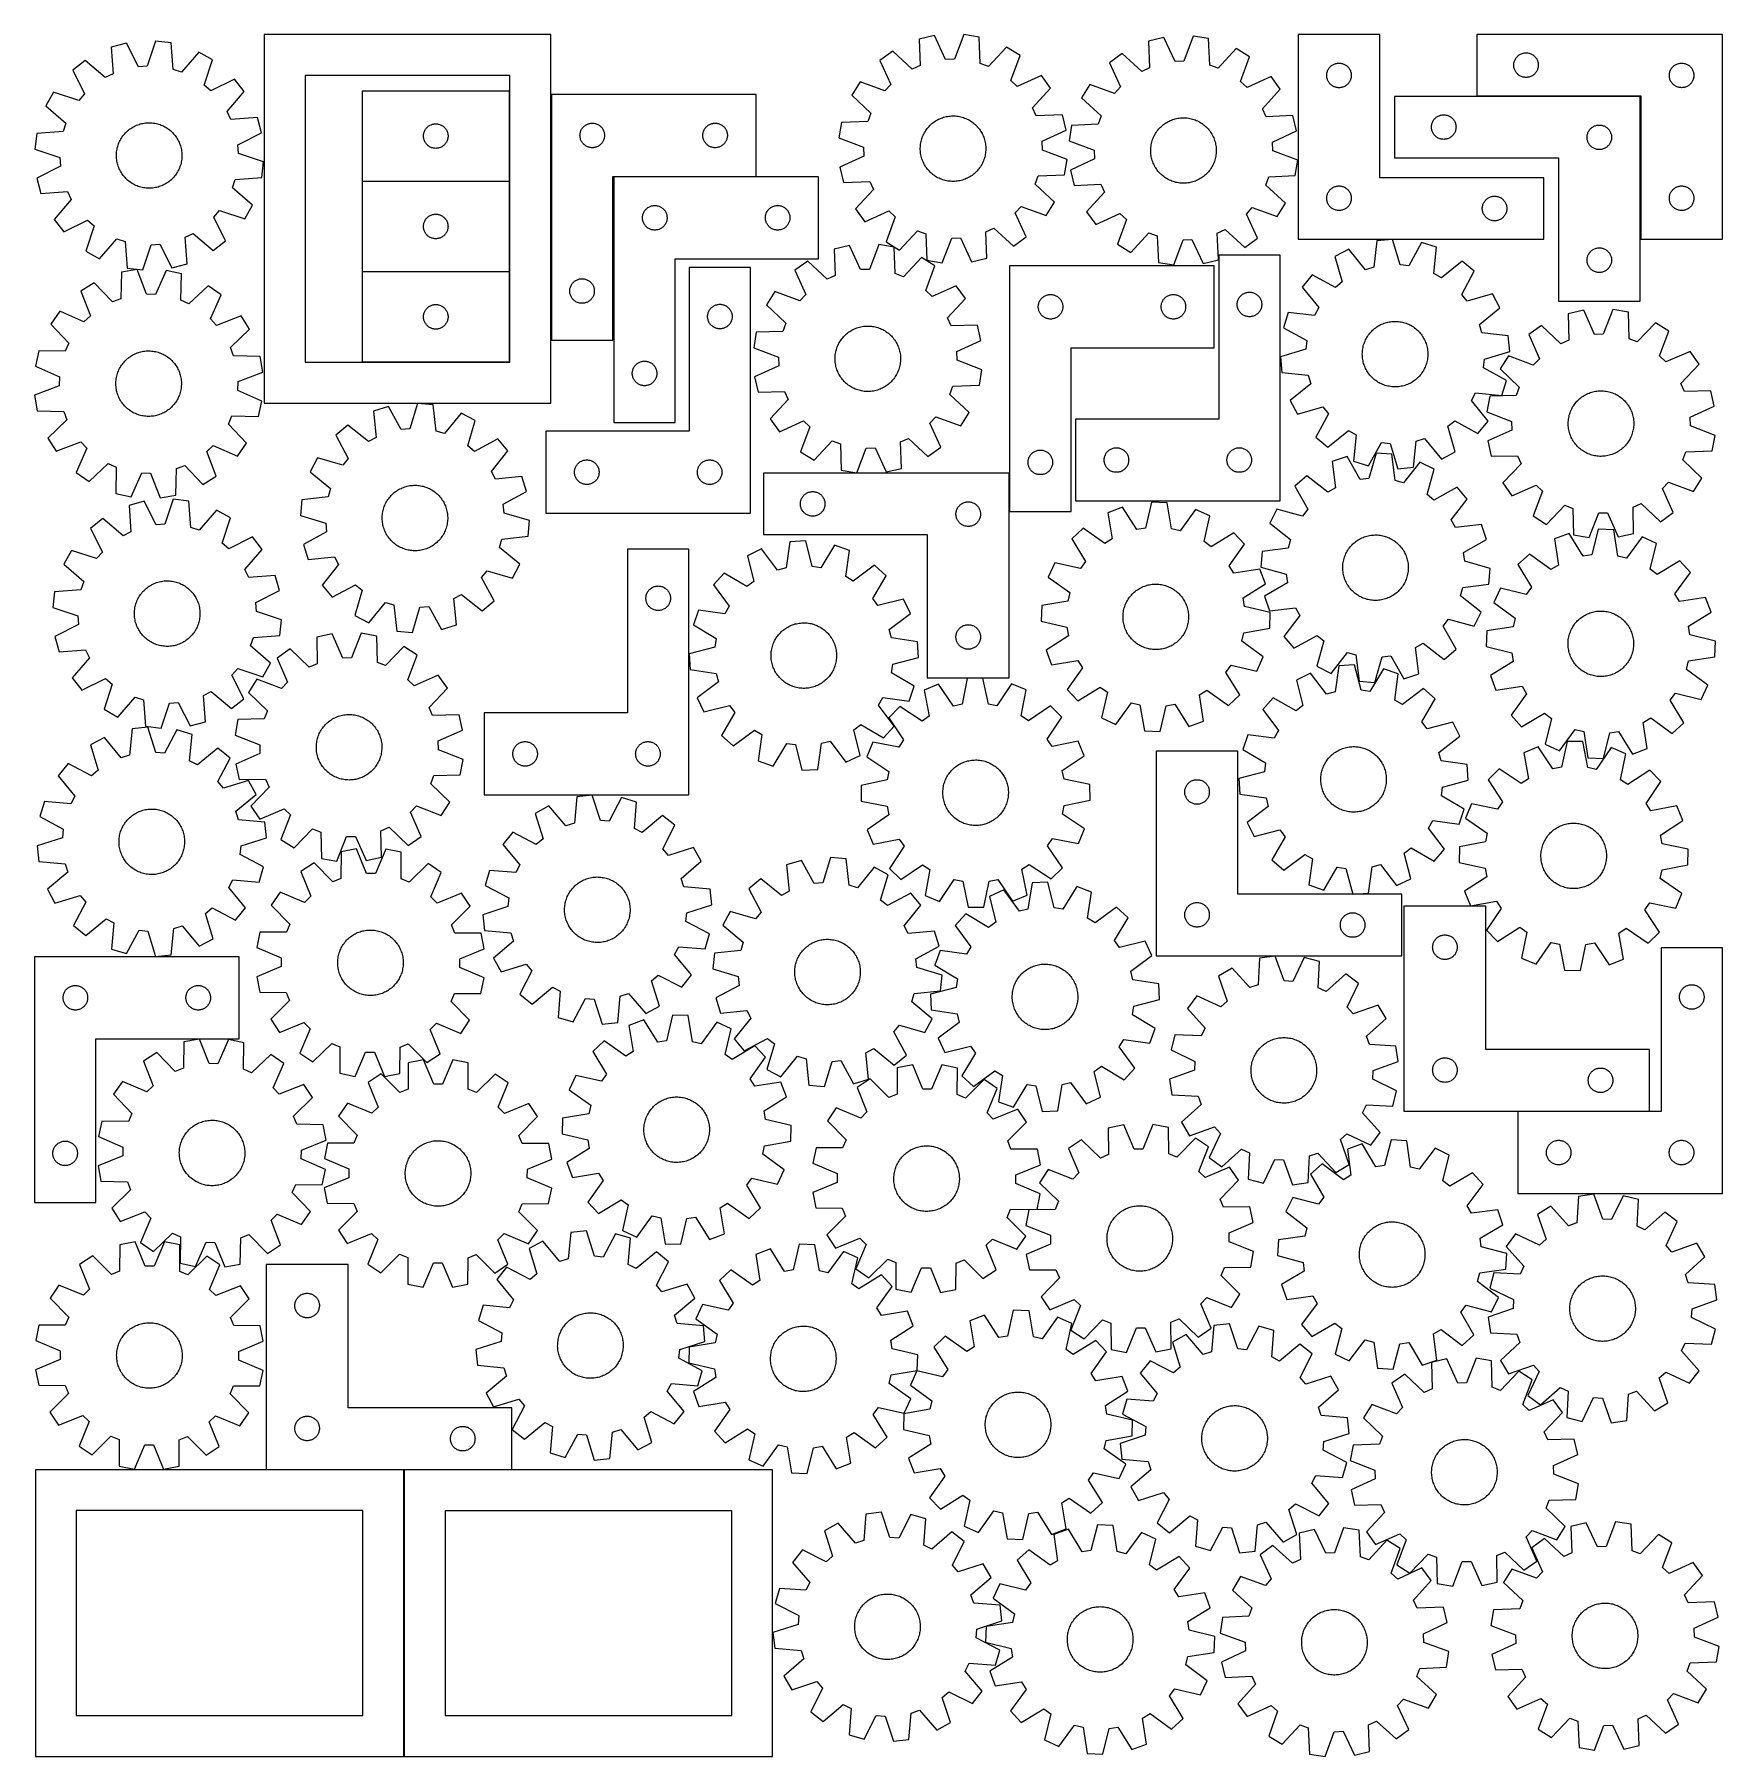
# Model space of a CAD drawing. Header units: millimetres. Extents: x 7 to 1243, y 7 to 1268.
import ezdxf

# ---------------------------------------------------------------- set-up
doc = ezdxf.new("R2010")
doc.units = ezdxf.units.MM
doc.layers.add('CUT', color=7, linetype='CONTINUOUS', true_color=0x000000)

msp = doc.modelspace()

# ---------------------------------------------------------------- linework, layer by layer
at = {"layer": 'CUT'}
for p, q in [((73.975824, 1261.828758), (62.851437, 1258.773685)), ((82.713397, 1244.53433), (73.975824, 1261.828758)), ((95.304136, 1263.360005), (89.126718, 1244.994769)), ((106.750856, 1261.925406), (95.304136, 1263.360005)), ((108.205029, 1242.603713), (106.750856, 1261.925406)), ((384.819272, 1268.080386), (174.819272, 1268.080386)), ((174.819272, 1268.080386), (174.819272, 998.080386)), ((384.819272, 998.080386), (384.819272, 1268.080386)), ((666.125679, 1267.405804), (654.893553, 1264.774303)), ((654.893553, 1264.774303), (655.481241, 1245.406881)), ((674.201889, 1249.792819), (666.125679, 1267.405804)), ((687.496686, 1268.128062), (680.628048, 1250.009998)), ((698.88085, 1266.260903), (687.496686, 1268.128062)), ((699.602097, 1246.897995), (698.88085, 1266.260903)), ((834.094752, 1265.911152), (822.890676, 1263.162671)), ((822.890676, 1263.162671), (823.680285, 1243.80243)), ((842.354181, 1248.383338), (834.094752, 1265.911152)), ((855.457066, 1266.856215), (848.777726, 1248.667514)), ((866.860081, 1265.107866), (855.457066, 1266.856215)), ((867.783194, 1245.753531), (866.860081, 1265.107866)), ((992.423139, 1268.164614), (932.423139, 1268.164614)), ((932.423139, 1268.164614), (932.423139, 1118.164614)), ((992.423139, 1163.164614), (992.423139, 1268.164614)), ((1243.46707, 1268.179266), (1063.46707, 1268.179266)), ((1063.46707, 1268.179266), (1063.46707, 1223.179266)), ((1243.46707, 1118.179266), (1243.46707, 1268.179266)), ((43.732629, 1249.197005), (34.62416, 1242.117367)), ((58.423384, 1236.562762), (43.732629, 1249.197005)), ((62.851437, 1258.773685), (64.172318, 1239.442423)), ((127.04163, 1255.178102), (114.306367, 1240.574831)), ((137.068022, 1249.472235), (127.04163, 1255.178102)), ((131.017412, 1231.064831), (137.068022, 1249.472235)), ((635.425712, 1255.928694), (626.055612, 1249.199154)), ((626.055612, 1249.199154), (634.010157, 1231.530888)), ((649.627355, 1242.747048), (635.425712, 1255.928694)), ((680.628048, 1250.009998), (674.201889, 1249.792819)), ((718.901482, 1258.749851), (705.622205, 1244.639458)), ((728.704548, 1252.668291), (718.901482, 1258.749851)), ((721.961029, 1234.503287), (728.704548, 1252.668291)), ((803.516131, 1254.114543), (794.216713, 1247.287664)), ((817.854452, 1241.081701), (803.516131, 1254.114543)), ((886.957946, 1257.805986), (873.826526, 1243.557891)), ((896.823893, 1251.826977), (886.957946, 1257.805986)), ((890.270155, 1233.592643), (896.823893, 1251.826977)), ((1090.944699, 1248.572221), (1091.152154, 1249.123417)), ((1091.152154, 1249.123417), (1091.395215, 1249.659864)), ((1091.395215, 1249.659864), (1091.672841, 1250.179266)), ((1091.672841, 1250.179266), (1091.983843, 1250.679398)), ((1091.983843, 1250.679398), (1092.32689, 1251.158119)), ((1092.32689, 1251.158119), (1092.700511, 1251.613379)), ((1092.700511, 1251.613379), (1093.103109, 1252.043227)), ((1093.103109, 1252.043227), (1093.532957, 1252.445824)), ((1093.532957, 1252.445824), (1093.988217, 1252.819446)), ((1093.988217, 1252.819446), (1094.466938, 1253.162493)), ((1094.466938, 1253.162493), (1094.96707, 1253.473495)), ((1094.96707, 1253.473495), (1095.486472, 1253.751121)), ((1095.486472, 1253.751121), (1096.022919, 1253.994182)), ((1096.022919, 1253.994182), (1096.574115, 1254.201637)), ((1096.574115, 1254.201637), (1097.137698, 1254.372599)), ((1097.137698, 1254.372599), (1097.711257, 1254.506334)), ((1097.711257, 1254.506334), (1098.292334, 1254.60227)), ((1098.292334, 1254.60227), (1098.878442, 1254.659997)), ((1098.878442, 1254.659997), (1099.46707, 1254.679266)), ((1099.46707, 1254.679266), (1100.055698, 1254.659997)), ((1100.055698, 1254.659997), (1100.641805, 1254.60227)), ((1100.641805, 1254.60227), (1101.222883, 1254.506334)), ((1101.222883, 1254.506334), (1101.796441, 1254.372599)), ((1101.796441, 1254.372599), (1102.360025, 1254.201637)), ((1102.360025, 1254.201637), (1102.911221, 1253.994182)), ((1102.911221, 1253.994182), (1103.447668, 1253.751121)), ((1103.447668, 1253.751121), (1103.96707, 1253.473495)), ((1103.96707, 1253.473495), (1104.467202, 1253.162493)), ((1104.467202, 1253.162493), (1104.945923, 1252.819446)), ((1104.945923, 1252.819446), (1105.401182, 1252.445824)), ((1105.401182, 1252.445824), (1105.831031, 1252.043227)), ((1105.831031, 1252.043227), (1106.233628, 1251.613379)), ((1106.233628, 1251.613379), (1106.60725, 1251.158119)), ((1106.60725, 1251.158119), (1106.950296, 1250.679398)), ((1106.950296, 1250.679398), (1107.261298, 1250.179266)), ((1107.261298, 1250.179266), (1107.538924, 1249.659864)), ((1107.538924, 1249.659864), (1107.781986, 1249.123417)), ((1107.781986, 1249.123417), (1107.989441, 1248.572221)), ((34.62416, 1242.117367), (43.24225, 1224.76309)), ((64.172318, 1239.442423), (58.423384, 1236.562762)), ((89.126718, 1244.994769), (82.713397, 1244.53433)), ((114.306367, 1240.574831), (108.205029, 1242.603713)), ((354.819272, 1238.080386), (204.819272, 1238.080386)), ((204.819272, 1238.080386), (204.819272, 1028.080386)), ((354.819272, 1028.080386), (354.819272, 1238.080386)), ((655.481241, 1245.406881), (649.627355, 1242.747048)), ((705.622205, 1244.639458), (699.602097, 1246.897995)), ((744.326845, 1238.06742), (726.658579, 1230.112875)), ((751.056384, 1228.69732), (744.326845, 1238.06742)), ((794.216713, 1247.287664), (802.35506, 1229.703303)), ((823.680285, 1243.80243), (817.854452, 1241.081701)), ((848.777726, 1248.667514), (842.354181, 1248.383338)), ((873.826526, 1243.557891), (867.783194, 1245.753531)), ((912.597591, 1237.389801), (895.01323, 1229.251454)), ((919.42447, 1228.090382), (912.597591, 1237.389801)), ((953.423139, 1238.164614), (953.442409, 1238.753242)), ((953.442409, 1237.575986), (953.423139, 1238.164614)), ((953.442409, 1238.753242), (953.500135, 1239.33935)), ((953.500135, 1236.989879), (953.442409, 1237.575986)), ((953.500135, 1239.33935), (953.596071, 1239.920427)), ((953.596071, 1236.408801), (953.500135, 1236.989879)), ((953.596071, 1239.920427), (953.729807, 1240.493986)), ((953.729807, 1240.493986), (953.900768, 1241.057569)), ((953.900768, 1241.057569), (954.108223, 1241.608765)), ((954.108223, 1241.608765), (954.351284, 1242.145212)), ((954.351284, 1242.145212), (954.62891, 1242.664614)), ((954.62891, 1242.664614), (954.939912, 1243.164746)), ((954.939912, 1243.164746), (955.282959, 1243.643467)), ((955.282959, 1243.643467), (955.656581, 1244.098727)), ((955.656581, 1244.098727), (956.059178, 1244.528575)), ((956.059178, 1244.528575), (956.489027, 1244.931173)), ((956.489027, 1244.931173), (956.944286, 1245.304794)), ((956.944286, 1245.304794), (957.423007, 1245.647841)), ((957.423007, 1245.647841), (957.923139, 1245.958843)), ((957.923139, 1245.958843), (958.442541, 1246.236469)), ((958.442541, 1246.236469), (958.978988, 1246.47953)), ((958.978988, 1246.47953), (959.530184, 1246.686985)), ((959.530184, 1246.686985), (960.093768, 1246.857947)), ((960.093768, 1246.857947), (960.667326, 1246.991682)), ((960.667326, 1246.991682), (961.248403, 1247.087618)), ((961.248403, 1247.087618), (961.834511, 1247.145345)), ((961.834511, 1247.145345), (962.423139, 1247.164614)), ((962.423139, 1247.164614), (963.011767, 1247.145345)), ((963.011767, 1247.145345), (963.597875, 1247.087618)), ((963.597875, 1247.087618), (964.178952, 1246.991682)), ((964.178952, 1246.991682), (964.75251, 1246.857947)), ((964.75251, 1246.857947), (965.316094, 1246.686985)), ((965.316094, 1246.686985), (965.86729, 1246.47953)), ((965.86729, 1246.47953), (966.403737, 1246.236469)), ((966.403737, 1246.236469), (966.923139, 1245.958843)), ((966.923139, 1245.958843), (967.423271, 1245.647841)), ((967.423271, 1245.647841), (967.901992, 1245.304794)), ((967.901992, 1245.304794), (968.357251, 1244.931173)), ((968.357251, 1244.931173), (968.7871, 1244.528575)), ((968.7871, 1244.528575), (969.189697, 1244.098727)), ((969.189697, 1244.098727), (969.563319, 1243.643467)), ((969.563319, 1243.643467), (969.906365, 1243.164746)), ((969.906365, 1243.164746), (970.217368, 1242.664614)), ((970.217368, 1242.664614), (970.494994, 1242.145212)), ((970.494994, 1242.145212), (970.738055, 1241.608765)), ((970.738055, 1241.608765), (970.94551, 1241.057569)), ((970.94551, 1241.057569), (971.116471, 1240.493986)), ((971.116471, 1240.493986), (971.250206, 1239.920427)), ((971.250206, 1239.920427), (971.346143, 1239.33935)), ((971.346143, 1236.989879), (971.250206, 1236.408801)), ((971.346143, 1239.33935), (971.403869, 1238.753242)), ((971.403869, 1237.575986), (971.346143, 1236.989879)), ((971.403869, 1238.753242), (971.423139, 1238.164614)), ((971.423139, 1238.164614), (971.403869, 1237.575986)), ((1090.46707, 1245.679266), (1090.486339, 1246.267894)), ((1090.486339, 1245.090638), (1090.46707, 1245.679266)), ((1090.486339, 1246.267894), (1090.544066, 1246.854002)), ((1090.544066, 1244.50453), (1090.486339, 1245.090638)), ((1090.544066, 1246.854002), (1090.640002, 1247.435079)), ((1090.640002, 1243.923453), (1090.544066, 1244.50453)), ((1090.640002, 1247.435079), (1090.773737, 1248.008638)), ((1090.773737, 1243.349895), (1090.640002, 1243.923453)), ((1090.773737, 1248.008638), (1090.944699, 1248.572221)), ((1090.944699, 1242.786311), (1090.773737, 1243.349895)), ((1091.152154, 1242.235115), (1090.944699, 1242.786311)), ((1091.395215, 1241.698668), (1091.152154, 1242.235115)), ((1091.672841, 1241.179266), (1091.395215, 1241.698668)), ((1091.983843, 1240.679134), (1091.672841, 1241.179266)), ((1092.32689, 1240.200413), (1091.983843, 1240.679134)), ((1092.700511, 1239.745154), (1092.32689, 1240.200413)), ((1093.103109, 1239.315305), (1092.700511, 1239.745154)), ((1093.532957, 1238.912708), (1093.103109, 1239.315305)), ((1093.988217, 1238.539086), (1093.532957, 1238.912708)), ((1094.466938, 1238.19604), (1093.988217, 1238.539086)), ((1094.96707, 1237.885038), (1094.466938, 1238.19604)), ((1095.486472, 1237.607412), (1094.96707, 1237.885038)), ((1096.022919, 1237.36435), (1095.486472, 1237.607412)), ((1096.574115, 1237.156895), (1096.022919, 1237.36435)), ((1097.137698, 1236.985934), (1096.574115, 1237.156895)), ((1097.711257, 1236.852199), (1097.137698, 1236.985934)), ((1098.292334, 1236.756262), (1097.711257, 1236.852199)), ((1098.878442, 1236.698536), (1098.292334, 1236.756262)), ((1099.46707, 1236.679266), (1098.878442, 1236.698536)), ((1100.055698, 1236.698536), (1099.46707, 1236.679266)), ((1100.641805, 1236.756262), (1100.055698, 1236.698536)), ((1101.222883, 1236.852199), (1100.641805, 1236.756262)), ((1101.796441, 1236.985934), (1101.222883, 1236.852199)), ((1102.360025, 1237.156895), (1101.796441, 1236.985934)), ((1102.911221, 1237.36435), (1102.360025, 1237.156895)), ((1103.447668, 1237.607412), (1102.911221, 1237.36435)), ((1103.96707, 1237.885038), (1103.447668, 1237.607412)), ((1104.467202, 1238.19604), (1103.96707, 1237.885038)), ((1104.945923, 1238.539086), (1104.467202, 1238.19604)), ((1105.401182, 1238.912708), (1104.945923, 1238.539086)), ((1105.831031, 1239.315305), (1105.401182, 1238.912708)), ((1106.233628, 1239.745154), (1105.831031, 1239.315305)), ((1106.60725, 1240.200413), (1106.233628, 1239.745154)), ((1106.950296, 1240.679134), (1106.60725, 1240.200413)), ((1107.261298, 1241.179266), (1106.950296, 1240.679134)), ((1107.538924, 1241.698668), (1107.261298, 1241.179266)), ((1107.781986, 1242.235115), (1107.538924, 1241.698668)), ((1107.989441, 1242.786311), (1107.781986, 1242.235115)), ((1107.989441, 1248.572221), (1108.160402, 1248.008638)), ((1108.160402, 1243.349895), (1107.989441, 1242.786311)), ((1108.160402, 1248.008638), (1108.294137, 1247.435079)), ((1108.294137, 1243.923453), (1108.160402, 1243.349895)), ((1108.294137, 1247.435079), (1108.390074, 1246.854002)), ((1108.390074, 1244.50453), (1108.294137, 1243.923453)), ((1108.390074, 1246.854002), (1108.4478, 1246.267894)), ((1108.4478, 1245.090638), (1108.390074, 1244.50453)), ((1108.4478, 1246.267894), (1108.46707, 1245.679266)), ((1108.46707, 1245.679266), (1108.4478, 1245.090638)), ((1204.46707, 1238.179266), (1204.486339, 1238.767894)), ((1204.486339, 1237.590638), (1204.46707, 1238.179266)), ((1204.486339, 1238.767894), (1204.544066, 1239.354002)), ((1204.544066, 1237.00453), (1204.486339, 1237.590638)), ((1204.544066, 1239.354002), (1204.640002, 1239.935079)), ((1204.640002, 1236.423453), (1204.544066, 1237.00453)), ((1204.640002, 1239.935079), (1204.773737, 1240.508638)), ((1204.773737, 1240.508638), (1204.944699, 1241.072221)), ((1204.944699, 1241.072221), (1205.152154, 1241.623417)), ((1205.152154, 1241.623417), (1205.395215, 1242.159864)), ((1205.395215, 1242.159864), (1205.672841, 1242.679266)), ((1205.672841, 1242.679266), (1205.983843, 1243.179398)), ((1205.983843, 1243.179398), (1206.32689, 1243.658119)), ((1206.32689, 1243.658119), (1206.700511, 1244.113379)), ((1206.700511, 1244.113379), (1207.103109, 1244.543227)), ((1207.103109, 1244.543227), (1207.532957, 1244.945824)), ((1207.532957, 1244.945824), (1207.988217, 1245.319446)), ((1207.988217, 1245.319446), (1208.466938, 1245.662493)), ((1208.466938, 1245.662493), (1208.96707, 1245.973495)), ((1208.96707, 1245.973495), (1209.486472, 1246.251121)), ((1209.486472, 1246.251121), (1210.022919, 1246.494182)), ((1210.022919, 1246.494182), (1210.574115, 1246.701637)), ((1210.574115, 1246.701637), (1211.137698, 1246.872599)), ((1211.137698, 1246.872599), (1211.711257, 1247.006334)), ((1211.711257, 1247.006334), (1212.292334, 1247.10227)), ((1212.292334, 1247.10227), (1212.878442, 1247.159997)), ((1212.878442, 1247.159997), (1213.46707, 1247.179266)), ((1213.46707, 1247.179266), (1214.055698, 1247.159997)), ((1214.055698, 1247.159997), (1214.641805, 1247.10227)), ((1214.641805, 1247.10227), (1215.222883, 1247.006334)), ((1215.222883, 1247.006334), (1215.796441, 1246.872599)), ((1215.796441, 1246.872599), (1216.360025, 1246.701637)), ((1216.360025, 1246.701637), (1216.911221, 1246.494182)), ((1216.911221, 1246.494182), (1217.447668, 1246.251121)), ((1217.447668, 1246.251121), (1217.96707, 1245.973495)), ((1217.96707, 1245.973495), (1218.467202, 1245.662493)), ((1218.467202, 1245.662493), (1218.945923, 1245.319446)), ((1218.945923, 1245.319446), (1219.401182, 1244.945824)), ((1219.401182, 1244.945824), (1219.831031, 1244.543227)), ((1219.831031, 1244.543227), (1220.233628, 1244.113379)), ((1220.233628, 1244.113379), (1220.60725, 1243.658119)), ((1220.60725, 1243.658119), (1220.950296, 1243.179398)), ((1220.950296, 1243.179398), (1221.261298, 1242.679266)), ((1221.261298, 1242.679266), (1221.538924, 1242.159864)), ((1221.538924, 1242.159864), (1221.781986, 1241.623417)), ((1221.781986, 1241.623417), (1221.989441, 1241.072221)), ((1221.989441, 1241.072221), (1222.160402, 1240.508638)), ((1222.160402, 1240.508638), (1222.294137, 1239.935079)), ((1222.294137, 1239.935079), (1222.390074, 1239.354002)), ((1222.390074, 1237.00453), (1222.294137, 1236.423453)), ((1222.390074, 1239.354002), (1222.4478, 1238.767894)), ((1222.4478, 1237.590638), (1222.390074, 1237.00453)), ((1222.4478, 1238.767894), (1222.46707, 1238.179266)), ((1222.46707, 1238.179266), (1222.4478, 1237.590638)), ((20.625522, 1225.953218), (14.919655, 1215.926825)), ((39.032926, 1219.902607), (20.625522, 1225.953218)), ((43.24225, 1224.76309), (39.032926, 1219.902607)), ((135.877894, 1226.855507), (131.017412, 1231.064831)), ((153.232172, 1235.473596), (135.877894, 1226.855507)), ((147.677566, 1211.674372), (160.31181, 1226.365128)), ((160.31181, 1226.365128), (153.232172, 1235.473596)), ((354.597318, 1226.737902), (246.597318, 1226.737902)), ((246.597318, 1226.737902), (246.597318, 1160.737902)), ((354.597318, 1160.737902), (354.597318, 1226.737902)), ((385.283194, 1224.194151), (385.283194, 1044.194151)), ((535.283194, 1224.194151), (385.283194, 1224.194151)), ((535.283194, 1164.194151), (535.283194, 1224.194151)), ((611.454741, 1233.576857), (605.373181, 1223.773792)), ((629.619745, 1226.833338), (611.454741, 1233.576857)), ((634.010157, 1231.530888), (629.619745, 1226.833338)), ((726.658579, 1230.112875), (721.961029, 1234.503287)), ((737.874739, 1214.495678), (751.056384, 1228.69732)), ((779.779536, 1231.513966), (773.800527, 1221.648018)), ((798.01387, 1224.960228), (779.779536, 1231.513966)), ((802.35506, 1229.703303), (798.01387, 1224.960228)), ((895.01323, 1229.251454), (890.270155, 1233.592643)), ((906.391628, 1213.752061), (919.42447, 1228.090382)), ((953.729807, 1235.835243), (953.596071, 1236.408801)), ((953.900768, 1235.271659), (953.729807, 1235.835243)), ((954.108223, 1234.720463), (953.900768, 1235.271659)), ((954.351284, 1234.184016), (954.108223, 1234.720463)), ((954.62891, 1233.664614), (954.351284, 1234.184016)), ((954.939912, 1233.164482), (954.62891, 1233.664614)), ((955.282959, 1232.685761), (954.939912, 1233.164482)), ((955.656581, 1232.230502), (955.282959, 1232.685761)), ((956.059178, 1231.800653), (955.656581, 1232.230502)), ((956.489027, 1231.398056), (956.059178, 1231.800653)), ((956.944286, 1231.024434), (956.489027, 1231.398056)), ((957.423007, 1230.681388), (956.944286, 1231.024434)), ((957.923139, 1230.370386), (957.423007, 1230.681388)), ((958.442541, 1230.09276), (957.923139, 1230.370386)), ((958.978988, 1229.849698), (958.442541, 1230.09276)), ((959.530184, 1229.642243), (958.978988, 1229.849698)), ((960.093768, 1229.471282), (959.530184, 1229.642243)), ((960.667326, 1229.337547), (960.093768, 1229.471282)), ((961.248403, 1229.24161), (960.667326, 1229.337547)), ((961.834511, 1229.183884), (961.248403, 1229.24161)), ((962.423139, 1229.164614), (961.834511, 1229.183884)), ((963.011767, 1229.183884), (962.423139, 1229.164614)), ((963.597875, 1229.24161), (963.011767, 1229.183884)), ((964.178952, 1229.337547), (963.597875, 1229.24161)), ((964.75251, 1229.471282), (964.178952, 1229.337547)), ((965.316094, 1229.642243), (964.75251, 1229.471282)), ((965.86729, 1229.849698), (965.316094, 1229.642243)), ((966.403737, 1230.09276), (965.86729, 1229.849698)), ((966.923139, 1230.370386), (966.403737, 1230.09276)), ((967.423271, 1230.681388), (966.923139, 1230.370386)), ((967.901992, 1231.024434), (967.423271, 1230.681388)), ((968.357251, 1231.398056), (967.901992, 1231.024434)), ((968.7871, 1231.800653), (968.357251, 1231.398056)), ((969.189697, 1232.230502), (968.7871, 1231.800653)), ((969.563319, 1232.685761), (969.189697, 1232.230502)), ((969.906365, 1233.164482), (969.563319, 1232.685761)), ((970.217368, 1233.664614), (969.906365, 1233.164482)), ((970.494994, 1234.184016), (970.217368, 1233.664614)), ((970.738055, 1234.720463), (970.494994, 1234.184016)), ((970.94551, 1235.271659), (970.738055, 1234.720463)), ((971.116471, 1235.835243), (970.94551, 1235.271659)), ((971.250206, 1236.408801), (971.116471, 1235.835243)), ((1204.773737, 1235.849895), (1204.640002, 1236.423453)), ((1204.944699, 1235.286311), (1204.773737, 1235.849895)), ((1205.152154, 1234.735115), (1204.944699, 1235.286311)), ((1205.395215, 1234.198668), (1205.152154, 1234.735115)), ((1205.672841, 1233.679266), (1205.395215, 1234.198668)), ((1205.983843, 1233.179134), (1205.672841, 1233.679266)), ((1206.32689, 1232.700413), (1205.983843, 1233.179134)), ((1206.700511, 1232.245154), (1206.32689, 1232.700413)), ((1207.103109, 1231.815305), (1206.700511, 1232.245154)), ((1207.532957, 1231.412708), (1207.103109, 1231.815305)), ((1207.988217, 1231.039086), (1207.532957, 1231.412708)), ((1208.466938, 1230.69604), (1207.988217, 1231.039086)), ((1208.96707, 1230.385038), (1208.466938, 1230.69604)), ((1209.486472, 1230.107412), (1208.96707, 1230.385038)), ((1210.022919, 1229.86435), (1209.486472, 1230.107412)), ((1210.574115, 1229.656895), (1210.022919, 1229.86435)), ((1211.137698, 1229.485934), (1210.574115, 1229.656895)), ((1211.711257, 1229.352199), (1211.137698, 1229.485934)), ((1212.292334, 1229.256262), (1211.711257, 1229.352199)), ((1212.878442, 1229.198536), (1212.292334, 1229.256262)), ((1213.46707, 1229.179266), (1212.878442, 1229.198536)), ((1214.055698, 1229.198536), (1213.46707, 1229.179266)), ((1214.641805, 1229.256262), (1214.055698, 1229.198536)), ((1215.222883, 1229.352199), (1214.641805, 1229.256262)), ((1215.796441, 1229.485934), (1215.222883, 1229.352199)), ((1216.360025, 1229.656895), (1215.796441, 1229.485934)), ((1216.911221, 1229.86435), (1216.360025, 1229.656895)), ((1217.447668, 1230.107412), (1216.911221, 1229.86435)), ((1217.96707, 1230.385038), (1217.447668, 1230.107412)), ((1218.467202, 1230.69604), (1217.96707, 1230.385038)), ((1218.945923, 1231.039086), (1218.467202, 1230.69604)), ((1219.401182, 1231.412708), (1218.945923, 1231.039086)), ((1219.831031, 1231.815305), (1219.401182, 1231.412708)), ((1220.233628, 1232.245154), (1219.831031, 1231.815305)), ((1220.60725, 1232.700413), (1220.233628, 1232.245154)), ((1220.950296, 1233.179134), (1220.60725, 1232.700413)), ((1221.261298, 1233.679266), (1220.950296, 1233.179134)), ((1221.538924, 1234.198668), (1221.261298, 1233.679266)), ((1221.781986, 1234.735115), (1221.538924, 1234.198668)), ((1221.989441, 1235.286311), (1221.781986, 1234.735115)), ((1222.160402, 1235.849895), (1221.989441, 1235.286311)), ((1222.294137, 1236.423453), (1222.160402, 1235.849895)), ((14.919655, 1215.926825), (29.522925, 1203.191563)), ((150.557227, 1205.925439), (147.677566, 1211.674372)), ((605.373181, 1223.773792), (619.483575, 1210.494515)), ((740.534571, 1208.641792), (737.874739, 1214.495678)), ((773.800527, 1221.648018), (788.048623, 1208.516598)), ((909.112357, 1207.926228), (906.391628, 1213.752061)), ((1183.156023, 1222.815008), (1003.156023, 1222.815008)), ((1003.156023, 1222.815008), (1003.156023, 1177.815008)), ((1063.46707, 1223.179266), (1183.46707, 1223.179266)), ((1183.156023, 1072.815008), (1183.156023, 1222.815008)), ((1183.46707, 1223.179266), (1183.46707, 1118.179266)), ((29.522925, 1203.191563), (27.494044, 1197.090225)), ((75.482478, 1198.126674), (76.255168, 1198.728045)), ((76.255168, 1198.728045), (77.051743, 1199.297398)), ((77.051743, 1199.297398), (77.870879, 1199.833785)), ((77.870879, 1199.833785), (78.711211, 1200.336316)), ((78.711211, 1200.336316), (79.571342, 1200.804152)), ((79.571342, 1200.804152), (80.449839, 1201.236515)), ((80.449839, 1201.236515), (81.345241, 1201.632685)), ((81.345241, 1201.632685), (82.256056, 1201.992004)), ((82.256056, 1201.992004), (83.18077, 1202.313873)), ((83.18077, 1202.313873), (84.117843, 1202.597756)), ((84.117843, 1202.597756), (85.065715, 1202.843181)), ((85.065715, 1202.843181), (86.022809, 1203.04974)), ((86.022809, 1203.04974), (86.987532, 1203.217088)), ((86.987532, 1203.217088), (87.958277, 1203.344947)), ((87.958277, 1203.344947), (88.93343, 1203.433105)), ((88.93343, 1203.433105), (89.911368, 1203.481414)), ((89.911368, 1203.481414), (90.890462, 1203.489794)), ((90.890462, 1203.489794), (91.869082, 1203.458231)), ((91.869082, 1203.458231), (92.845602, 1203.386778)), ((92.845602, 1203.386778), (93.818394, 1203.275554)), ((93.818394, 1203.275554), (94.785839, 1203.124743)), ((94.785839, 1203.124743), (95.746329, 1202.934597)), ((95.746329, 1202.934597), (96.698263, 1202.705432)), ((96.698263, 1202.705432), (97.640058, 1202.43763)), ((97.640058, 1202.43763), (98.570145, 1202.131637)), ((98.570145, 1202.131637), (99.486978, 1201.787961)), ((99.486978, 1201.787961), (100.389029, 1201.407174)), ((100.389029, 1201.407174), (101.274798, 1200.989912)), ((101.274798, 1200.989912), (102.142811, 1200.536867)), ((102.142811, 1200.536867), (102.991622, 1200.048794)), ((102.991622, 1200.048794), (103.819819, 1199.526506)), ((103.819819, 1199.526506), (104.626023, 1198.970871)), ((104.626023, 1198.970871), (105.408893, 1198.382815)), ((169.888489, 1207.24632), (150.557227, 1205.925439)), ((172.943562, 1196.121933), (169.888489, 1207.24632)), ((292.803089, 1198.237902), (293.114091, 1198.738034)), ((293.114091, 1198.738034), (293.457138, 1199.216755)), ((293.457138, 1199.216755), (293.83076, 1199.672015)), ((293.83076, 1199.672015), (294.233357, 1200.101863)), ((294.233357, 1200.101863), (294.663205, 1200.504461)), ((294.663205, 1200.504461), (295.118465, 1200.878082)), ((295.118465, 1200.878082), (295.597186, 1201.221129)), ((295.597186, 1201.221129), (296.097318, 1201.532131)), ((296.097318, 1201.532131), (296.61672, 1201.809757)), ((296.61672, 1201.809757), (297.153167, 1202.052818)), ((297.153167, 1202.052818), (297.704363, 1202.260273)), ((297.704363, 1202.260273), (298.267946, 1202.431235)), ((298.267946, 1202.431235), (298.841505, 1202.56497)), ((298.841505, 1202.56497), (299.422582, 1202.660906)), ((299.422582, 1202.660906), (300.00869, 1202.718633)), ((300.00869, 1202.718633), (300.597318, 1202.737902)), ((300.597318, 1202.737902), (301.185946, 1202.718633)), ((301.185946, 1202.718633), (301.772053, 1202.660906)), ((301.772053, 1202.660906), (302.353131, 1202.56497)), ((302.353131, 1202.56497), (302.926689, 1202.431235)), ((302.926689, 1202.431235), (303.490273, 1202.260273)), ((303.490273, 1202.260273), (304.041469, 1202.052818)), ((304.041469, 1202.052818), (304.577916, 1201.809757)), ((304.577916, 1201.809757), (305.097318, 1201.532131)), ((305.097318, 1201.532131), (305.59745, 1201.221129)), ((305.59745, 1201.221129), (306.076171, 1200.878082)), ((306.076171, 1200.878082), (306.53143, 1200.504461)), ((306.53143, 1200.504461), (306.961279, 1200.101863)), ((306.961279, 1200.101863), (307.363876, 1199.672015)), ((307.363876, 1199.672015), (307.737498, 1199.216755)), ((307.737498, 1199.216755), (308.080544, 1198.738034)), ((308.080544, 1198.738034), (308.391546, 1198.237902)), ((407.21134, 1198.174749), (407.488966, 1198.694151)), ((407.488966, 1198.694151), (407.799968, 1199.194283)), ((407.799968, 1199.194283), (408.143014, 1199.673004)), ((408.143014, 1199.673004), (408.516636, 1200.128264)), ((408.516636, 1200.128264), (408.919233, 1200.558112)), ((408.919233, 1200.558112), (409.349082, 1200.960709)), ((409.349082, 1200.960709), (409.804342, 1201.334331)), ((409.804342, 1201.334331), (410.283062, 1201.677378)), ((410.283062, 1201.677378), (410.783194, 1201.98838)), ((410.783194, 1201.98838), (411.302596, 1202.266006)), ((411.302596, 1202.266006), (411.839043, 1202.509067)), ((411.839043, 1202.509067), (412.390239, 1202.716522)), ((412.390239, 1202.716522), (412.953823, 1202.887484)), ((412.953823, 1202.887484), (413.527381, 1203.021219)), ((413.527381, 1203.021219), (414.108459, 1203.117155)), ((414.108459, 1203.117155), (414.694566, 1203.174881)), ((414.694566, 1203.174881), (415.283194, 1203.194151)), ((415.283194, 1203.194151), (415.871823, 1203.174881)), ((415.871823, 1203.174881), (416.45793, 1203.117155)), ((416.45793, 1203.117155), (417.039007, 1203.021219)), ((417.039007, 1203.021219), (417.612566, 1202.887484)), ((417.612566, 1202.887484), (418.17615, 1202.716522)), ((418.17615, 1202.716522), (418.727345, 1202.509067)), ((418.727345, 1202.509067), (419.263793, 1202.266006)), ((419.263793, 1202.266006), (419.783194, 1201.98838)), ((419.783194, 1201.98838), (420.283326, 1201.677378)), ((420.283326, 1201.677378), (420.762047, 1201.334331)), ((420.762047, 1201.334331), (421.217307, 1200.960709)), ((421.217307, 1200.960709), (421.647155, 1200.558112)), ((421.647155, 1200.558112), (422.049753, 1200.128264)), ((422.049753, 1200.128264), (422.423374, 1199.673004)), ((422.423374, 1199.673004), (422.766421, 1199.194283)), ((422.766421, 1199.194283), (423.077423, 1198.694151)), ((423.077423, 1198.694151), (423.355049, 1198.174749)), ((497.21134, 1198.174749), (497.488966, 1198.694151)), ((497.488966, 1198.694151), (497.799968, 1199.194283)), ((497.799968, 1199.194283), (498.143014, 1199.673004)), ((498.143014, 1199.673004), (498.516636, 1200.128264)), ((498.516636, 1200.128264), (498.919233, 1200.558112)), ((498.919233, 1200.558112), (499.349082, 1200.960709)), ((499.349082, 1200.960709), (499.804342, 1201.334331)), ((499.804342, 1201.334331), (500.283062, 1201.677378)), ((500.283062, 1201.677378), (500.783194, 1201.98838)), ((500.783194, 1201.98838), (501.302596, 1202.266006)), ((501.302596, 1202.266006), (501.839043, 1202.509067)), ((501.839043, 1202.509067), (502.390239, 1202.716522)), ((502.390239, 1202.716522), (502.953823, 1202.887484)), ((502.953823, 1202.887484), (503.527381, 1203.021219)), ((503.527381, 1203.021219), (504.108459, 1203.117155)), ((504.108459, 1203.117155), (504.694566, 1203.174881)), ((504.694566, 1203.174881), (505.283194, 1203.194151)), ((505.283194, 1203.194151), (505.871823, 1203.174881)), ((505.871823, 1203.174881), (506.45793, 1203.117155)), ((506.45793, 1203.117155), (507.039007, 1203.021219)), ((507.039007, 1203.021219), (507.612566, 1202.887484)), ((507.612566, 1202.887484), (508.17615, 1202.716522)), ((508.17615, 1202.716522), (508.727345, 1202.509067)), ((508.727345, 1202.509067), (509.263793, 1202.266006)), ((509.263793, 1202.266006), (509.783194, 1201.98838)), ((509.783194, 1201.98838), (510.283326, 1201.677378)), ((510.283326, 1201.677378), (510.762047, 1201.334331)), ((510.762047, 1201.334331), (511.217307, 1200.960709)), ((511.217307, 1200.960709), (511.647155, 1200.558112)), ((511.647155, 1200.558112), (512.049753, 1200.128264)), ((512.049753, 1200.128264), (512.423374, 1199.673004)), ((512.423374, 1199.673004), (512.766421, 1199.194283)), ((512.766421, 1199.194283), (513.077423, 1198.694151)), ((513.077423, 1198.694151), (513.355049, 1198.174749)), ((597.862129, 1203.75316), (595.994971, 1192.368996)), ((617.225038, 1204.474407), (597.862129, 1203.75316)), ((619.483575, 1210.494515), (617.225038, 1204.474407)), ((660.176688, 1198.56), (660.766456, 1199.341581)), ((660.766456, 1199.341581), (661.387612, 1200.098456)), ((661.387612, 1200.098456), (662.039124, 1200.829365)), ((662.039124, 1200.829365), (662.719906, 1201.533092)), ((662.719906, 1201.533092), (663.428825, 1202.208464)), ((663.428825, 1202.208464), (664.164702, 1202.854359)), ((664.164702, 1202.854359), (664.926312, 1203.469701)), ((664.926312, 1203.469701), (665.712387, 1204.053466)), ((665.712387, 1204.053466), (666.521618, 1204.604682)), ((666.521618, 1204.604682), (667.35266, 1205.122433)), ((667.35266, 1205.122433), (668.204128, 1205.605855)), ((668.204128, 1205.605855), (669.074606, 1206.054144)), ((669.074606, 1206.054144), (669.962644, 1206.466556)), ((669.962644, 1206.466556), (670.866765, 1206.842402)), ((670.866765, 1206.842402), (671.785464, 1207.181057)), ((671.785464, 1207.181057), (672.717212, 1207.481958)), ((672.717212, 1207.481958), (673.660457, 1207.744604)), ((673.660457, 1207.744604), (674.613631, 1207.968558)), ((674.613631, 1207.968558), (675.575146, 1208.153447)), ((675.575146, 1208.153447), (676.543402, 1208.298963)), ((676.543402, 1208.298963), (677.516788, 1208.404865)), ((677.516788, 1208.404865), (678.493683, 1208.470975)), ((678.493683, 1208.470975), (679.472462, 1208.497184)), ((679.472462, 1208.497184), (680.451496, 1208.483448)), ((680.451496, 1208.483448), (681.429154, 1208.42979)), ((681.429154, 1208.42979), (682.40381, 1208.3363)), ((682.40381, 1208.3363), (683.373842, 1208.203132)), ((683.373842, 1208.203132), (684.337635, 1208.030509)), ((684.337635, 1208.030509), (685.293585, 1207.818718)), ((685.293585, 1207.818718), (686.2401, 1207.568112)), ((686.2401, 1207.568112), (687.175606, 1207.279106)), ((687.175606, 1207.279106), (688.098545, 1206.952184)), ((688.098545, 1206.952184), (689.007382, 1206.587888)), ((689.007382, 1206.587888), (689.900603, 1206.186825)), ((689.900603, 1206.186825), (690.776721, 1205.749663)), ((690.776721, 1205.749663), (691.63428, 1205.277129)), ((691.63428, 1205.277129), (692.471851, 1204.770009)), ((692.471851, 1204.770009), (693.28804, 1204.229149)), ((693.28804, 1204.229149), (694.081489, 1203.655447)), ((694.081489, 1203.655447), (694.850877, 1203.049859)), ((694.850877, 1203.049859), (695.594924, 1202.413392)), ((695.594924, 1202.413392), (696.312391, 1201.747107)), ((696.312391, 1201.747107), (697.002084, 1201.052111)), ((697.002084, 1201.052111), (697.662856, 1200.329563)), ((697.662856, 1200.329563), (698.293605, 1199.580664)), ((698.293605, 1199.580664), (698.893283, 1198.80666)), ((698.893283, 1198.80666), (699.460892, 1198.008841)), ((759.901993, 1209.22948), (740.534571, 1208.641792)), ((762.533495, 1197.997353), (759.901993, 1209.22948)), ((766.498648, 1201.550154), (764.750299, 1190.147139)), ((785.852983, 1202.473267), (766.498648, 1201.550154)), ((788.048623, 1208.516598), (785.852983, 1202.473267)), ((829.595936, 1197.98791), (830.21692, 1198.744926)), ((830.21692, 1198.744926), (830.868265, 1199.475983)), ((830.868265, 1199.475983), (831.548887, 1200.179865)), ((831.548887, 1200.179865), (832.257652, 1200.855399)), ((832.257652, 1200.855399), (832.993382, 1201.501461)), ((832.993382, 1201.501461), (833.754852, 1202.116977)), ((833.754852, 1202.116977), (834.540794, 1202.700921)), ((834.540794, 1202.700921), (835.3499, 1203.252321)), ((835.3499, 1203.252321), (836.180824, 1203.77026)), ((836.180824, 1203.77026), (837.032182, 1204.253876)), ((837.032182, 1204.253876), (837.902557, 1204.702364)), ((837.902557, 1204.702364), (838.790502, 1205.114977)), ((838.790502, 1205.114977), (839.694537, 1205.491029)), ((839.694537, 1205.491029), (840.613159, 1205.829894)), ((840.613159, 1205.829894), (841.544838, 1206.131007)), ((841.544838, 1206.131007), (842.488024, 1206.393868)), ((842.488024, 1206.393868), (843.441147, 1206.618039)), ((843.441147, 1206.618039), (844.402619, 1206.803147)), ((844.402619, 1206.803147), (845.370843, 1206.948883)), ((845.370843, 1206.948883), (846.344204, 1207.055006)), ((846.344204, 1207.055006), (847.321085, 1207.121339)), ((847.321085, 1207.121339), (848.299858, 1207.147771)), ((848.299858, 1207.147771), (849.278894, 1207.134258)), ((849.278894, 1207.134258), (850.256565, 1207.080822)), ((850.256565, 1207.080822), (851.231242, 1206.987554)), ((851.231242, 1206.987554), (852.201304, 1206.854607)), ((852.201304, 1206.854607), (853.165136, 1206.682203)), ((853.165136, 1206.682203), (854.121134, 1206.47063)), ((854.121134, 1206.47063), (855.067707, 1206.220239)), ((855.067707, 1206.220239), (856.003278, 1205.931447)), ((856.003278, 1205.931447), (856.926292, 1205.604734)), ((856.926292, 1205.604734), (857.835211, 1205.240646)), ((857.835211, 1205.240646), (858.728523, 1204.839786)), ((858.728523, 1204.839786), (859.604742, 1204.402823)), ((859.604742, 1204.402823), (860.462408, 1203.930484)), ((860.462408, 1203.930484), (861.300094, 1203.423556)), ((861.300094, 1203.423556), (862.116407, 1202.882881)), ((862.116407, 1202.882881), (862.909986, 1202.309359)), ((862.909986, 1202.309359), (863.679512, 1201.703946)), ((863.679512, 1201.703946), (864.423704, 1201.067649)), ((864.423704, 1201.067649), (865.141323, 1200.401527)), ((865.141323, 1200.401527), (865.831174, 1199.706689)), ((865.831174, 1199.706689), (866.49211, 1198.984291)), ((866.49211, 1198.984291), (867.12303, 1198.235535)), ((928.472598, 1208.715837), (909.112357, 1207.926228)), ((931.221079, 1197.511761), (928.472598, 1208.715837)), ((1030.156023, 1200.315008), (1030.175293, 1200.903637)), ((1030.175293, 1199.72638), (1030.156023, 1200.315008)), ((1030.175293, 1200.903637), (1030.233019, 1201.489744)), ((1030.233019, 1199.140273), (1030.175293, 1199.72638)), ((1030.233019, 1201.489744), (1030.328956, 1202.070821)), ((1030.328956, 1198.559196), (1030.233019, 1199.140273)), ((1030.328956, 1202.070821), (1030.462691, 1202.64438)), ((1030.462691, 1202.64438), (1030.633652, 1203.207964)), ((1030.633652, 1203.207964), (1030.841107, 1203.759159)), ((1030.841107, 1203.759159), (1031.084168, 1204.295607)), ((1031.084168, 1204.295607), (1031.361795, 1204.815008)), ((1031.361795, 1204.815008), (1031.672797, 1205.315141)), ((1031.672797, 1205.315141), (1032.015843, 1205.793861)), ((1032.015843, 1205.793861), (1032.389465, 1206.249121)), ((1032.389465, 1206.249121), (1032.792062, 1206.678969)), ((1032.792062, 1206.678969), (1033.221911, 1207.081567)), ((1033.221911, 1207.081567), (1033.67717, 1207.455188)), ((1033.67717, 1207.455188), (1034.155891, 1207.798235)), ((1034.155891, 1207.798235), (1034.656023, 1208.109237)), ((1034.656023, 1208.109237), (1035.175425, 1208.386863)), ((1035.175425, 1208.386863), (1035.711872, 1208.629924)), ((1035.711872, 1208.629924), (1036.263068, 1208.83738)), ((1036.263068, 1208.83738), (1036.826652, 1209.008341)), ((1036.826652, 1209.008341), (1037.40021, 1209.142076)), ((1037.40021, 1209.142076), (1037.981287, 1209.238012)), ((1037.981287, 1209.238012), (1038.567395, 1209.295739)), ((1038.567395, 1209.295739), (1039.156023, 1209.315008)), ((1039.156023, 1209.315008), (1039.744651, 1209.295739)), ((1039.744651, 1209.295739), (1040.330759, 1209.238012)), ((1040.330759, 1209.238012), (1040.911836, 1209.142076)), ((1040.911836, 1209.142076), (1041.485395, 1209.008341)), ((1041.485395, 1209.008341), (1042.048978, 1208.83738)), ((1042.048978, 1208.83738), (1042.600174, 1208.629924)), ((1042.600174, 1208.629924), (1043.136621, 1208.386863)), ((1043.136621, 1208.386863), (1043.656023, 1208.109237)), ((1043.656023, 1208.109237), (1044.156155, 1207.798235)), ((1044.156155, 1207.798235), (1044.634876, 1207.455188)), ((1044.634876, 1207.455188), (1045.090135, 1207.081567)), ((1045.090135, 1207.081567), (1045.519984, 1206.678969)), ((1045.519984, 1206.678969), (1045.922581, 1206.249121)), ((1045.922581, 1206.249121), (1046.296203, 1205.793861)), ((1046.296203, 1205.793861), (1046.63925, 1205.315141)), ((1046.63925, 1205.315141), (1046.950252, 1204.815008)), ((1046.950252, 1204.815008), (1047.227878, 1204.295607)), ((1047.227878, 1204.295607), (1047.470939, 1203.759159)), ((1047.470939, 1203.759159), (1047.678394, 1203.207964)), ((1047.678394, 1203.207964), (1047.849356, 1202.64438)), ((1047.849356, 1202.64438), (1047.983091, 1202.070821)), ((1047.983091, 1202.070821), (1048.079027, 1201.489744)), ((1048.079027, 1199.140273), (1047.983091, 1198.559196)), ((1048.079027, 1201.489744), (1048.136753, 1200.903637)), ((1048.136753, 1199.72638), (1048.079027, 1199.140273)), ((1048.136753, 1200.903637), (1048.156023, 1200.315008)), ((1048.156023, 1200.315008), (1048.136753, 1199.72638)), ((1146.015843, 1198.293861), (1146.389465, 1198.749121)), ((1146.389465, 1198.749121), (1146.792062, 1199.178969)), ((1146.792062, 1199.178969), (1147.221911, 1199.581567)), ((1147.221911, 1199.581567), (1147.67717, 1199.955188)), ((1147.67717, 1199.955188), (1148.155891, 1200.298235)), ((1148.155891, 1200.298235), (1148.656023, 1200.609237)), ((1148.656023, 1200.609237), (1149.175425, 1200.886863)), ((1149.175425, 1200.886863), (1149.711872, 1201.129924)), ((1149.711872, 1201.129924), (1150.263068, 1201.33738)), ((1150.263068, 1201.33738), (1150.826652, 1201.508341)), ((1150.826652, 1201.508341), (1151.40021, 1201.642076)), ((1151.40021, 1201.642076), (1151.981287, 1201.738012)), ((1151.981287, 1201.738012), (1152.567395, 1201.795739)), ((1152.567395, 1201.795739), (1153.156023, 1201.815008)), ((1153.156023, 1201.815008), (1153.744651, 1201.795739)), ((1153.744651, 1201.795739), (1154.330759, 1201.738012)), ((1154.330759, 1201.738012), (1154.911836, 1201.642076)), ((1154.911836, 1201.642076), (1155.485395, 1201.508341)), ((1155.485395, 1201.508341), (1156.048978, 1201.33738)), ((1156.048978, 1201.33738), (1156.600174, 1201.129924)), ((1156.600174, 1201.129924), (1157.136621, 1200.886863)), ((1157.136621, 1200.886863), (1157.656023, 1200.609237)), ((1157.656023, 1200.609237), (1158.156155, 1200.298235)), ((1158.156155, 1200.298235), (1158.634876, 1199.955188)), ((1158.634876, 1199.955188), (1159.090135, 1199.581567)), ((1159.090135, 1199.581567), (1159.519984, 1199.178969)), ((1159.519984, 1199.178969), (1159.922581, 1198.749121)), ((1159.922581, 1198.749121), (1160.296203, 1198.293861)), ((8.172351, 1195.636051), (6.737752, 1184.189332)), ((27.494044, 1197.090225), (8.172351, 1195.636051)), ((67.272887, 1185.10866), (67.521422, 1186.055722)), ((67.521422, 1186.055722), (67.80838, 1186.991858)), ((67.80838, 1186.991858), (68.133282, 1187.91551)), ((68.133282, 1187.91551), (68.495589, 1188.825141)), ((68.495589, 1188.825141), (68.894696, 1189.719238)), ((68.894696, 1189.719238), (69.329941, 1190.596311)), ((69.329941, 1190.596311), (69.800597, 1191.454901)), ((69.800597, 1191.454901), (70.305883, 1192.29358)), ((70.305883, 1192.29358), (70.844957, 1193.11095)), ((70.844957, 1193.11095), (71.416921, 1193.905653)), ((71.416921, 1193.905653), (72.020824, 1194.676364)), ((72.020824, 1194.676364), (72.655661, 1195.421802)), ((72.655661, 1195.421802), (73.320375, 1196.140725)), ((73.320375, 1196.140725), (74.01386, 1196.831937)), ((74.01386, 1196.831937), (74.734961, 1197.494288)), ((74.734961, 1197.494288), (75.482478, 1198.126674)), ((105.408893, 1198.382815), (106.167125, 1197.763316)), ((106.167125, 1197.763316), (106.899458, 1197.113405)), ((106.899458, 1197.113405), (107.604672, 1196.434165)), ((107.604672, 1196.434165), (108.281594, 1195.726724)), ((108.281594, 1195.726724), (108.929098, 1194.992262)), ((108.929098, 1194.992262), (109.546105, 1194.232001)), ((109.546105, 1194.232001), (110.131588, 1193.447205)), ((110.131588, 1193.447205), (110.684574, 1192.639181)), ((110.684574, 1192.639181), (111.204141, 1191.809275)), ((111.204141, 1191.809275), (111.689425, 1190.958866)), ((111.689425, 1190.958866), (112.139618, 1190.089372)), ((112.139618, 1190.089372), (112.553971, 1189.202238)), ((112.553971, 1189.202238), (112.931794, 1188.298941)), ((112.931794, 1188.298941), (113.272459, 1187.380985)), ((113.272459, 1187.380985), (113.575398, 1186.449898)), ((113.575398, 1186.449898), (113.840107, 1185.50723)), ((155.649134, 1187.38436), (172.943562, 1196.121933)), ((156.109573, 1180.971039), (155.649134, 1187.38436)), ((291.597318, 1193.737902), (291.616587, 1194.32653)), ((291.616587, 1193.149274), (291.597318, 1193.737902)), ((291.616587, 1194.32653), (291.674314, 1194.912638)), ((291.674314, 1192.563167), (291.616587, 1193.149274)), ((291.674314, 1194.912638), (291.77025, 1195.493715)), ((291.77025, 1191.982089), (291.674314, 1192.563167)), ((291.77025, 1195.493715), (291.903985, 1196.067274)), ((291.903985, 1191.408531), (291.77025, 1191.982089)), ((291.903985, 1196.067274), (292.074947, 1196.630858)), ((292.074947, 1190.844947), (291.903985, 1191.408531)), ((292.074947, 1196.630858), (292.282402, 1197.182053)), ((292.282402, 1190.293751), (292.074947, 1190.844947)), ((292.282402, 1197.182053), (292.525463, 1197.718501)), ((292.525463, 1189.757304), (292.282402, 1190.293751)), ((292.525463, 1197.718501), (292.803089, 1198.237902)), ((292.803089, 1189.237902), (292.525463, 1189.757304)), ((293.114091, 1188.73777), (292.803089, 1189.237902)), ((293.457138, 1188.259049), (293.114091, 1188.73777)), ((293.83076, 1187.80379), (293.457138, 1188.259049)), ((294.233357, 1187.373941), (293.83076, 1187.80379)), ((294.663205, 1186.971344), (294.233357, 1187.373941)), ((295.118465, 1186.597722), (294.663205, 1186.971344)), ((295.597186, 1186.254676), (295.118465, 1186.597722)), ((296.097318, 1185.943674), (295.597186, 1186.254676)), ((305.59745, 1186.254676), (305.097318, 1185.943674)), ((306.076171, 1186.597722), (305.59745, 1186.254676)), ((306.53143, 1186.971344), (306.076171, 1186.597722)), ((306.961279, 1187.373941), (306.53143, 1186.971344)), ((307.363876, 1187.80379), (306.961279, 1187.373941)), ((307.737498, 1188.259049), (307.363876, 1187.80379)), ((308.080544, 1188.73777), (307.737498, 1188.259049)), ((308.391546, 1189.237902), (308.080544, 1188.73777)), ((308.391546, 1198.237902), (308.669172, 1197.718501)), ((308.669172, 1189.757304), (308.391546, 1189.237902)), ((308.669172, 1197.718501), (308.912234, 1197.182053)), ((308.912234, 1190.293751), (308.669172, 1189.757304)), ((308.912234, 1197.182053), (309.119689, 1196.630858)), ((309.119689, 1190.844947), (308.912234, 1190.293751)), ((309.119689, 1196.630858), (309.29065, 1196.067274)), ((309.29065, 1191.408531), (309.119689, 1190.844947)), ((309.29065, 1196.067274), (309.424385, 1195.493715)), ((309.424385, 1191.982089), (309.29065, 1191.408531)), ((309.424385, 1195.493715), (309.520322, 1194.912638)), ((309.520322, 1192.563167), (309.424385, 1191.982089)), ((309.520322, 1194.912638), (309.578048, 1194.32653)), ((309.578048, 1193.149274), (309.520322, 1192.563167)), ((309.578048, 1194.32653), (309.597318, 1193.737902)), ((309.597318, 1193.737902), (309.578048, 1193.149274)), ((406.283194, 1194.194151), (406.302464, 1194.782779)), ((406.302464, 1193.605523), (406.283194, 1194.194151)), ((406.302464, 1194.782779), (406.360191, 1195.368887)), ((406.360191, 1193.019415), (406.302464, 1193.605523)), ((406.360191, 1195.368887), (406.456127, 1195.949964)), ((406.456127, 1192.438338), (406.360191, 1193.019415)), ((406.456127, 1195.949964), (406.589862, 1196.523523)), ((406.589862, 1191.86478), (406.456127, 1192.438338)), ((406.589862, 1196.523523), (406.760823, 1197.087106)), ((406.760823, 1191.301196), (406.589862, 1191.86478)), ((406.760823, 1197.087106), (406.968279, 1197.638302)), ((406.968279, 1190.75), (406.760823, 1191.301196)), ((406.968279, 1197.638302), (407.21134, 1198.174749)), ((407.21134, 1190.213553), (406.968279, 1190.75)), ((407.488966, 1189.694151), (407.21134, 1190.213553)), ((407.799968, 1189.194019), (407.488966, 1189.694151)), ((408.143014, 1188.715298), (407.799968, 1189.194019)), ((408.516636, 1188.260039), (408.143014, 1188.715298)), ((408.919233, 1187.83019), (408.516636, 1188.260039)), ((409.349082, 1187.427593), (408.919233, 1187.83019)), ((409.804342, 1187.053971), (409.349082, 1187.427593)), ((410.283062, 1186.710925), (409.804342, 1187.053971)), ((410.783194, 1186.399923), (410.283062, 1186.710925)), ((411.302596, 1186.122297), (410.783194, 1186.399923)), ((411.839043, 1185.879235), (411.302596, 1186.122297)), ((419.263793, 1186.122297), (418.727345, 1185.879235)), ((419.783194, 1186.399923), (419.263793, 1186.122297)), ((420.283326, 1186.710925), (419.783194, 1186.399923)), ((420.762047, 1187.053971), (420.283326, 1186.710925)), ((421.217307, 1187.427593), (420.762047, 1187.053971)), ((421.647155, 1187.83019), (421.217307, 1187.427593)), ((422.049753, 1188.260039), (421.647155, 1187.83019)), ((422.423374, 1188.715298), (422.049753, 1188.260039)), ((422.766421, 1189.194019), (422.423374, 1188.715298)), ((423.077423, 1189.694151), (422.766421, 1189.194019)), ((423.355049, 1190.213553), (423.077423, 1189.694151)), ((423.355049, 1198.174749), (423.59811, 1197.638302)), ((423.59811, 1190.75), (423.355049, 1190.213553)), ((423.59811, 1197.638302), (423.805566, 1197.087106)), ((423.805566, 1191.301196), (423.59811, 1190.75)), ((423.805566, 1197.087106), (423.976527, 1196.523523)), ((423.976527, 1191.86478), (423.805566, 1191.301196)), ((423.976527, 1196.523523), (424.110262, 1195.949964)), ((424.110262, 1192.438338), (423.976527, 1191.86478)), ((424.110262, 1195.949964), (424.206198, 1195.368887)), ((424.206198, 1193.019415), (424.110262, 1192.438338)), ((424.206198, 1195.368887), (424.263925, 1194.782779)), ((424.263925, 1193.605523), (424.206198, 1193.019415)), ((424.263925, 1194.782779), (424.283194, 1194.194151)), ((424.283194, 1194.194151), (424.263925, 1193.605523)), ((496.283194, 1194.194151), (496.302464, 1194.782779)), ((496.302464, 1193.605523), (496.283194, 1194.194151)), ((496.302464, 1194.782779), (496.360191, 1195.368887)), ((496.360191, 1193.019415), (496.302464, 1193.605523)), ((496.360191, 1195.368887), (496.456127, 1195.949964)), ((496.456127, 1192.438338), (496.360191, 1193.019415)), ((496.456127, 1195.949964), (496.589862, 1196.523523)), ((496.589862, 1191.86478), (496.456127, 1192.438338)), ((496.589862, 1196.523523), (496.760823, 1197.087106)), ((496.760823, 1191.301196), (496.589862, 1191.86478)), ((496.760823, 1197.087106), (496.968279, 1197.638302)), ((496.968279, 1190.75), (496.760823, 1191.301196)), ((496.968279, 1197.638302), (497.21134, 1198.174749)), ((497.21134, 1190.213553), (496.968279, 1190.75)), ((497.488966, 1189.694151), (497.21134, 1190.213553)), ((497.799968, 1189.194019), (497.488966, 1189.694151)), ((498.143014, 1188.715298), (497.799968, 1189.194019)), ((498.516636, 1188.260039), (498.143014, 1188.715298)), ((498.919233, 1187.83019), (498.516636, 1188.260039)), ((499.349082, 1187.427593), (498.919233, 1187.83019)), ((499.804342, 1187.053971), (499.349082, 1187.427593)), ((500.283062, 1186.710925), (499.804342, 1187.053971)), ((500.783194, 1186.399923), (500.283062, 1186.710925)), ((501.302596, 1186.122297), (500.783194, 1186.399923)), ((501.839043, 1185.879235), (501.302596, 1186.122297)), ((509.263793, 1186.122297), (508.727345, 1185.879235)), ((509.783194, 1186.399923), (509.263793, 1186.122297)), ((510.283326, 1186.710925), (509.783194, 1186.399923)), ((510.762047, 1187.053971), (510.283326, 1186.710925)), ((511.217307, 1187.427593), (510.762047, 1187.053971)), ((511.647155, 1187.83019), (511.217307, 1187.427593)), ((512.049753, 1188.260039), (511.647155, 1187.83019)), ((512.423374, 1188.715298), (512.049753, 1188.260039)), ((512.766421, 1189.194019), (512.423374, 1188.715298)), ((513.077423, 1189.694151), (512.766421, 1189.194019)), ((513.355049, 1190.213553), (513.077423, 1189.694151)), ((513.355049, 1198.174749), (513.59811, 1197.638302)), ((513.59811, 1190.75), (513.355049, 1190.213553)), ((513.59811, 1197.638302), (513.805566, 1197.087106)), ((513.805566, 1191.301196), (513.59811, 1190.75)), ((513.805566, 1197.087106), (513.976527, 1196.523523)), ((513.976527, 1191.86478), (513.805566, 1191.301196)), ((513.976527, 1196.523523), (514.110262, 1195.949964)), ((514.110262, 1192.438338), (513.976527, 1191.86478)), ((514.110262, 1195.949964), (514.206198, 1195.368887)), ((514.206198, 1193.019415), (514.110262, 1192.438338)), ((514.206198, 1195.368887), (514.263925, 1194.782779)), ((514.263925, 1193.605523), (514.206198, 1193.019415)), ((514.263925, 1194.782779), (514.283194, 1194.194151)), ((514.283194, 1194.194151), (514.263925, 1193.605523)), ((595.994971, 1192.368996), (614.113034, 1185.500357)), ((655.661427, 1185.812908), (655.735017, 1186.789269)), ((655.735017, 1186.789269), (655.848369, 1187.761815)), ((655.848369, 1187.761815), (656.001296, 1188.728928)), ((656.001296, 1188.728928), (656.193543, 1189.688999)), ((656.193543, 1189.688999), (656.42479, 1190.64043)), ((656.42479, 1190.64043), (656.694652, 1191.581636)), ((656.694652, 1191.581636), (657.00268, 1192.511052)), ((657.00268, 1192.511052), (657.348361, 1193.427131)), ((657.348361, 1193.427131), (657.73112, 1194.328347)), ((657.73112, 1194.328347), (658.15032, 1195.213201)), ((658.15032, 1195.213201), (658.605263, 1196.08022)), ((658.605263, 1196.08022), (659.095191, 1196.927961)), ((659.095191, 1196.927961), (659.619291, 1197.755013)), ((659.619291, 1197.755013), (660.176688, 1198.56)), ((699.460892, 1198.008841), (699.995487, 1197.188534)), ((699.995487, 1197.188534), (700.496177, 1196.347104)), ((700.496177, 1196.347104), (700.96213, 1195.485952)), ((700.96213, 1195.485952), (701.39257, 1194.606511)), ((701.39257, 1194.606511), (701.78678, 1193.710244)), ((701.78678, 1193.710244), (702.144105, 1192.798645)), ((702.144105, 1192.798645), (702.46395, 1191.873229)), ((702.46395, 1191.873229), (702.745783, 1190.935537)), ((702.745783, 1190.935537), (702.989133, 1189.98713)), ((702.989133, 1189.98713), (703.193597, 1189.029587)), ((703.193597, 1189.029587), (703.358834, 1188.0645)), ((703.358834, 1188.0645), (703.484569, 1187.093477)), ((703.484569, 1187.093477), (703.570593, 1186.118134)), ((703.570593, 1186.118134), (703.616762, 1185.140093)), ((744.920509, 1189.921144), (762.533495, 1197.997353)), ((745.137689, 1183.494984), (744.920509, 1189.921144)), ((764.750299, 1190.147139), (782.938999, 1183.467799)), ((824.567354, 1185.434452), (824.680485, 1186.407024)), ((824.680485, 1186.407024), (824.833192, 1187.374172)), ((824.833192, 1187.374172), (825.025221, 1188.334287)), ((825.025221, 1188.334287), (825.256251, 1189.28577)), ((825.256251, 1189.28577), (825.525899, 1190.227038)), ((825.525899, 1190.227038), (825.833715, 1191.156524)), ((825.833715, 1191.156524), (826.179188, 1192.072681)), ((826.179188, 1192.072681), (826.561741, 1192.973985)), ((826.561741, 1192.973985), (826.98074, 1193.858934)), ((826.98074, 1193.858934), (827.435485, 1194.726057)), ((827.435485, 1194.726057), (827.925221, 1195.573909)), ((827.925221, 1195.573909), (828.449132, 1196.401081)), ((828.449132, 1196.401081), (829.006346, 1197.206194)), ((829.006346, 1197.206194), (829.595936, 1197.98791)), ((867.12303, 1198.235535), (867.722884, 1197.461669)), ((867.722884, 1197.461669), (868.290675, 1196.663979)), ((868.290675, 1196.663979), (868.825456, 1195.843793)), ((868.825456, 1195.843793), (869.326338, 1195.002477)), ((869.326338, 1195.002477), (869.792486, 1194.141431)), ((869.792486, 1194.141431), (870.223127, 1193.262088)), ((870.223127, 1193.262088), (870.617541, 1192.365912)), ((870.617541, 1192.365912), (870.975074, 1191.454393)), ((870.975074, 1191.454393), (871.295129, 1190.52905)), ((871.295129, 1190.52905), (871.577175, 1189.591423)), ((871.577175, 1189.591423), (871.820742, 1188.643071)), ((871.820742, 1188.643071), (872.025424, 1187.685574)), ((872.025424, 1187.685574), (872.19088, 1186.720526)), ((872.19088, 1186.720526), (872.316836, 1185.749531)), ((913.693265, 1189.252332), (931.221079, 1197.511761)), ((913.977441, 1182.828787), (913.693265, 1189.252332)), ((1030.462691, 1197.985637), (1030.328956, 1198.559196)), ((1030.633652, 1197.422053), (1030.462691, 1197.985637)), ((1030.841107, 1196.870858), (1030.633652, 1197.422053)), ((1031.084168, 1196.33441), (1030.841107, 1196.870858)), ((1031.361795, 1195.815008), (1031.084168, 1196.33441)), ((1031.672797, 1195.314876), (1031.361795, 1195.815008)), ((1032.015843, 1194.836156), (1031.672797, 1195.314876)), ((1032.389465, 1194.380896), (1032.015843, 1194.836156)), ((1032.792062, 1193.951047), (1032.389465, 1194.380896)), ((1033.221911, 1193.54845), (1032.792062, 1193.951047)), ((1033.67717, 1193.174828), (1033.221911, 1193.54845)), ((1034.155891, 1192.831782), (1033.67717, 1193.174828)), ((1034.656023, 1192.52078), (1034.155891, 1192.831782)), ((1035.175425, 1192.243154), (1034.656023, 1192.52078)), ((1035.711872, 1192.000093), (1035.175425, 1192.243154)), ((1036.263068, 1191.792637), (1035.711872, 1192.000093)), ((1036.826652, 1191.621676), (1036.263068, 1191.792637)), ((1037.40021, 1191.487941), (1036.826652, 1191.621676)), ((1037.981287, 1191.392005), (1037.40021, 1191.487941)), ((1038.567395, 1191.334278), (1037.981287, 1191.392005)), ((1039.156023, 1191.315008), (1038.567395, 1191.334278)), ((1039.744651, 1191.334278), (1039.156023, 1191.315008)), ((1040.330759, 1191.392005), (1039.744651, 1191.334278)), ((1040.911836, 1191.487941), (1040.330759, 1191.392005)), ((1041.485395, 1191.621676), (1040.911836, 1191.487941)), ((1042.048978, 1191.792637), (1041.485395, 1191.621676)), ((1042.600174, 1192.000093), (1042.048978, 1191.792637)), ((1043.136621, 1192.243154), (1042.600174, 1192.000093)), ((1043.656023, 1192.52078), (1043.136621, 1192.243154)), ((1044.156155, 1192.831782), (1043.656023, 1192.52078)), ((1044.634876, 1193.174828), (1044.156155, 1192.831782)), ((1045.090135, 1193.54845), (1044.634876, 1193.174828)), ((1045.519984, 1193.951047), (1045.090135, 1193.54845)), ((1045.922581, 1194.380896), (1045.519984, 1193.951047)), ((1046.296203, 1194.836156), (1045.922581, 1194.380896)), ((1046.63925, 1195.314876), (1046.296203, 1194.836156)), ((1046.950252, 1195.815008), (1046.63925, 1195.314876)), ((1047.227878, 1196.33441), (1046.950252, 1195.815008)), ((1047.470939, 1196.870858), (1047.227878, 1196.33441)), ((1047.678394, 1197.422053), (1047.470939, 1196.870858)), ((1047.849356, 1197.985637), (1047.678394, 1197.422053)), ((1047.983091, 1198.559196), (1047.849356, 1197.985637)), ((1144.156023, 1192.815008), (1144.175293, 1193.403637)), ((1144.175293, 1192.22638), (1144.156023, 1192.815008)), ((1144.175293, 1193.403637), (1144.233019, 1193.989744)), ((1144.233019, 1191.640273), (1144.175293, 1192.22638)), ((1144.233019, 1193.989744), (1144.328956, 1194.570821)), ((1144.328956, 1191.059196), (1144.233019, 1191.640273)), ((1144.328956, 1194.570821), (1144.462691, 1195.14438)), ((1144.462691, 1190.485637), (1144.328956, 1191.059196)), ((1144.462691, 1195.14438), (1144.633652, 1195.707964)), ((1144.633652, 1189.922053), (1144.462691, 1190.485637)), ((1144.633652, 1195.707964), (1144.841107, 1196.259159)), ((1144.841107, 1189.370858), (1144.633652, 1189.922053)), ((1144.841107, 1196.259159), (1145.084168, 1196.795607)), ((1145.084168, 1188.83441), (1144.841107, 1189.370858)), ((1145.084168, 1196.795607), (1145.361795, 1197.315008)), ((1145.361795, 1188.315008), (1145.084168, 1188.83441)), ((1145.361795, 1197.315008), (1145.672797, 1197.815141)), ((1145.672797, 1187.814876), (1145.361795, 1188.315008)), ((1145.672797, 1197.815141), (1146.015843, 1198.293861)), ((1146.015843, 1187.336156), (1145.672797, 1187.814876)), ((1146.389465, 1186.880896), (1146.015843, 1187.336156)), ((1146.792062, 1186.451047), (1146.389465, 1186.880896)), ((1147.221911, 1186.04845), (1146.792062, 1186.451047)), ((1147.67717, 1185.674828), (1147.221911, 1186.04845)), ((1159.090135, 1186.04845), (1158.634876, 1185.674828)), ((1159.519984, 1186.451047), (1159.090135, 1186.04845)), ((1159.922581, 1186.880896), (1159.519984, 1186.451047)), ((1160.296203, 1187.336156), (1159.922581, 1186.880896)), ((1160.296203, 1198.293861), (1160.63925, 1197.815141)), ((1160.63925, 1187.814876), (1160.296203, 1187.336156)), ((1160.63925, 1197.815141), (1160.950252, 1197.315008)), ((1160.950252, 1188.315008), (1160.63925, 1187.814876)), ((1160.950252, 1197.315008), (1161.227878, 1196.795607)), ((1161.227878, 1188.83441), (1160.950252, 1188.315008)), ((1161.227878, 1196.795607), (1161.470939, 1196.259159)), ((1161.470939, 1189.370858), (1161.227878, 1188.83441)), ((1161.470939, 1196.259159), (1161.678394, 1195.707964)), ((1161.678394, 1189.922053), (1161.470939, 1189.370858)), ((1161.678394, 1195.707964), (1161.849356, 1195.14438)), ((1161.849356, 1190.485637), (1161.678394, 1189.922053)), ((1161.849356, 1195.14438), (1161.983091, 1194.570821)), ((1161.983091, 1191.059196), (1161.849356, 1190.485637)), ((1161.983091, 1194.570821), (1162.079027, 1193.989744)), ((1162.079027, 1191.640273), (1161.983091, 1191.059196)), ((1162.079027, 1193.989744), (1162.136753, 1193.403637)), ((1162.136753, 1192.22638), (1162.079027, 1191.640273)), ((1162.136753, 1193.403637), (1162.156023, 1192.815008)), ((1162.156023, 1192.815008), (1162.136753, 1192.22638)), ((6.737752, 1184.189332), (25.102988, 1178.011914)), ((25.102988, 1178.011914), (25.563427, 1171.598593)), ((66.60716, 1179.286068), (66.618753, 1180.265129)), ((66.63551, 1178.307348), (66.60716, 1179.286068)), ((66.618753, 1180.265129), (66.670272, 1181.242902)), ((66.703757, 1177.3306), (66.63551, 1178.307348)), ((66.670272, 1181.242902), (66.76163, 1182.217761)), ((66.811788, 1176.357448), (66.703757, 1177.3306)), ((66.76163, 1182.217761), (66.892675, 1183.188081)), ((66.959423, 1175.389512), (66.811788, 1176.357448)), ((66.892675, 1183.188081), (67.063188, 1184.15225)), ((67.146415, 1174.428404), (66.959423, 1175.389512)), ((67.063188, 1184.15225), (67.272887, 1185.10866)), ((67.372454, 1173.475723), (67.146415, 1174.428404)), ((67.637163, 1172.533054), (67.372454, 1173.475723)), ((113.939674, 1173.874292), (113.691139, 1172.927231)), ((113.840107, 1185.50723), (114.066146, 1184.554548)), ((114.149373, 1174.830703), (113.939674, 1173.874292)), ((114.066146, 1184.554548), (114.253139, 1183.59344)), ((114.319887, 1175.794871), (114.149373, 1174.830703)), ((114.253139, 1183.59344), (114.400773, 1182.625505)), ((114.450931, 1176.765192), (114.319887, 1175.794871)), ((114.400773, 1182.625505), (114.508804, 1181.652353)), ((114.542289, 1177.74005), (114.450931, 1176.765192)), ((114.508804, 1181.652353), (114.577051, 1180.675604)), ((114.593808, 1178.717824), (114.542289, 1177.74005)), ((114.577051, 1180.675604), (114.605402, 1179.696885)), ((114.605402, 1179.696885), (114.593808, 1178.717824)), ((174.47481, 1174.793621), (156.109573, 1180.971039)), ((173.04021, 1163.346901), (174.47481, 1174.793621)), ((296.61672, 1185.666048), (296.097318, 1185.943674)), ((297.153167, 1185.422987), (296.61672, 1185.666048)), ((297.704363, 1185.215531), (297.153167, 1185.422987)), ((298.267946, 1185.04457), (297.704363, 1185.215531)), ((298.841505, 1184.910835), (298.267946, 1185.04457)), ((299.422582, 1184.814899), (298.841505, 1184.910835)), ((300.00869, 1184.757172), (299.422582, 1184.814899)), ((300.597318, 1184.737902), (300.00869, 1184.757172)), ((301.185946, 1184.757172), (300.597318, 1184.737902)), ((301.772053, 1184.814899), (301.185946, 1184.757172)), ((302.353131, 1184.910835), (301.772053, 1184.814899)), ((302.926689, 1185.04457), (302.353131, 1184.910835)), ((303.490273, 1185.215531), (302.926689, 1185.04457)), ((304.041469, 1185.422987), (303.490273, 1185.215531)), ((304.577916, 1185.666048), (304.041469, 1185.422987)), ((305.097318, 1185.943674), (304.577916, 1185.666048)), ((412.390239, 1185.67178), (411.839043, 1185.879235)), ((412.953823, 1185.500819), (412.390239, 1185.67178)), ((413.527381, 1185.367084), (412.953823, 1185.500819)), ((414.108459, 1185.271147), (413.527381, 1185.367084)), ((414.694566, 1185.213421), (414.108459, 1185.271147)), ((415.283194, 1185.194151), (414.694566, 1185.213421)), ((415.871823, 1185.213421), (415.283194, 1185.194151)), ((416.45793, 1185.271147), (415.871823, 1185.213421)), ((417.039007, 1185.367084), (416.45793, 1185.271147)), ((417.612566, 1185.500819), (417.039007, 1185.367084)), ((418.17615, 1185.67178), (417.612566, 1185.500819)), ((418.727345, 1185.879235), (418.17615, 1185.67178)), ((502.390239, 1185.67178), (501.839043, 1185.879235)), ((502.953823, 1185.500819), (502.390239, 1185.67178)), ((503.527381, 1185.367084), (502.953823, 1185.500819)), ((504.108459, 1185.271147), (503.527381, 1185.367084)), ((504.694566, 1185.213421), (504.108459, 1185.271147)), ((505.283194, 1185.194151), (504.694566, 1185.213421)), ((505.871823, 1185.213421), (505.283194, 1185.194151)), ((506.45793, 1185.271147), (505.871823, 1185.213421)), ((507.039007, 1185.367084), (506.45793, 1185.271147)), ((507.612566, 1185.500819), (507.039007, 1185.367084)), ((508.17615, 1185.67178), (507.612566, 1185.500819)), ((508.727345, 1185.879235), (508.17615, 1185.67178)), ((614.330213, 1179.074198), (596.717228, 1170.997989)), ((614.113034, 1185.500357), (614.330213, 1179.074198)), ((655.627723, 1184.834359), (655.661427, 1185.812908)), ((655.633961, 1183.855249), (655.627723, 1184.834359)), ((655.68013, 1182.877208), (655.633961, 1183.855249)), ((655.766154, 1181.901864), (655.68013, 1182.877208)), ((655.891889, 1180.930841), (655.766154, 1181.901864)), ((656.057126, 1179.965755), (655.891889, 1180.930841)), ((656.26159, 1179.008211), (656.057126, 1179.965755)), ((656.50494, 1178.059804), (656.26159, 1179.008211)), ((656.786773, 1177.122113), (656.50494, 1178.059804)), ((657.106617, 1176.196697), (656.786773, 1177.122113)), ((657.463943, 1175.285097), (657.106617, 1176.196697)), ((657.858153, 1174.388831), (657.463943, 1175.285097)), ((658.288593, 1173.50939), (657.858153, 1174.388831)), ((658.754546, 1172.648238), (658.288593, 1173.50939)), ((701.100403, 1173.782141), (700.64546, 1172.915122)), ((701.519603, 1174.666995), (701.100403, 1173.782141)), ((701.902362, 1175.568211), (701.519603, 1174.666995)), ((702.248043, 1176.484289), (701.902362, 1175.568211)), ((702.556071, 1177.413705), (702.248043, 1176.484289)), ((702.825933, 1178.354912), (702.556071, 1177.413705)), ((703.05718, 1179.306342), (702.825933, 1178.354912)), ((703.249427, 1180.266413), (703.05718, 1179.306342)), ((703.402354, 1181.233527), (703.249427, 1180.266413)), ((703.515706, 1182.206073), (703.402354, 1181.233527)), ((703.589296, 1183.182434), (703.515706, 1182.206073)), ((703.623, 1184.160983), (703.589296, 1183.182434)), ((703.616762, 1185.140093), (703.623, 1184.160983)), ((763.255752, 1176.626346), (745.137689, 1183.494984)), ((761.388594, 1165.242182), (763.255752, 1176.626346)), ((783.223175, 1177.044254), (765.695362, 1168.784825)), ((782.938999, 1183.467799), (783.223175, 1177.044254)), ((824.460506, 1183.479518), (824.493987, 1184.458075)), ((824.466967, 1182.500409), (824.460506, 1183.479518)), ((824.513358, 1181.522379), (824.466967, 1182.500409)), ((824.493987, 1184.458075), (824.567354, 1185.434452)), ((824.599604, 1180.547055), (824.513358, 1181.522379)), ((824.72556, 1179.576061), (824.599604, 1180.547055)), ((824.891017, 1178.611012), (824.72556, 1179.576061)), ((825.095699, 1177.653515), (824.891017, 1178.611012)), ((825.339265, 1176.705163), (825.095699, 1177.653515)), ((825.621311, 1175.767536), (825.339265, 1176.705163)), ((825.941367, 1174.842193), (825.621311, 1175.767536)), ((826.298899, 1173.930675), (825.941367, 1174.842193)), ((826.693314, 1173.034498), (826.298899, 1173.930675)), ((870.737253, 1174.223905), (870.354699, 1173.322601)), ((871.082725, 1175.140062), (870.737253, 1174.223905)), ((871.390542, 1176.069548), (871.082725, 1175.140062)), ((871.660189, 1177.010816), (871.390542, 1176.069548)), ((871.89122, 1177.962299), (871.660189, 1177.010816)), ((872.083248, 1178.922414), (871.89122, 1177.962299)), ((872.235955, 1179.889562), (872.083248, 1178.922414)), ((872.349086, 1180.862134), (872.235955, 1179.889562)), ((872.316836, 1185.749531), (872.403082, 1184.774207)), ((872.422453, 1181.838511), (872.349086, 1180.862134)), ((872.403082, 1184.774207), (872.449474, 1183.796177)), ((872.455934, 1182.817068), (872.422453, 1181.838511)), ((872.449474, 1183.796177), (872.455934, 1182.817068)), ((932.166142, 1176.149447), (913.977441, 1182.828787)), ((930.417793, 1164.746432), (932.166142, 1176.149447)), ((1003.156023, 1177.815008), (1123.156023, 1177.815008)), ((1123.156023, 1177.815008), (1123.156023, 1072.815008)), ((1148.155891, 1185.331782), (1147.67717, 1185.674828)), ((1148.656023, 1185.02078), (1148.155891, 1185.331782)), ((1149.175425, 1184.743154), (1148.656023, 1185.02078)), ((1149.711872, 1184.500093), (1149.175425, 1184.743154)), ((1150.263068, 1184.292637), (1149.711872, 1184.500093)), ((1150.826652, 1184.121676), (1150.263068, 1184.292637)), ((1151.40021, 1183.987941), (1150.826652, 1184.121676)), ((1151.981287, 1183.892005), (1151.40021, 1183.987941)), ((1152.567395, 1183.834278), (1151.981287, 1183.892005)), ((1153.156023, 1183.815008), (1152.567395, 1183.834278)), ((1153.744651, 1183.834278), (1153.156023, 1183.815008)), ((1154.330759, 1183.892005), (1153.744651, 1183.834278)), ((1154.911836, 1183.987941), (1154.330759, 1183.892005)), ((1155.485395, 1184.121676), (1154.911836, 1183.987941)), ((1156.048978, 1184.292637), (1155.485395, 1184.121676)), ((1156.600174, 1184.500093), (1156.048978, 1184.292637)), ((1157.136621, 1184.743154), (1156.600174, 1184.500093)), ((1157.656023, 1185.02078), (1157.136621, 1184.743154)), ((1158.156155, 1185.331782), (1157.656023, 1185.02078)), ((1158.634876, 1185.674828), (1158.156155, 1185.331782)), ((25.563427, 1171.598593), (8.268999, 1162.86102)), ((8.268999, 1162.86102), (11.324072, 1151.736632)), ((67.940102, 1171.601967), (67.637163, 1172.533054)), ((68.280767, 1170.684012), (67.940102, 1171.601967)), ((68.65859, 1169.780715), (68.280767, 1170.684012)), ((69.072943, 1168.893581), (68.65859, 1169.780715)), ((69.523136, 1168.024086), (69.072943, 1168.893581)), ((70.00842, 1167.173678), (69.523136, 1168.024086)), ((70.527988, 1166.343771), (70.00842, 1167.173678)), ((71.080973, 1165.535747), (70.527988, 1166.343771)), ((71.666456, 1164.750952), (71.080973, 1165.535747)), ((72.283463, 1163.99069), (71.666456, 1164.750952)), ((72.930967, 1163.256228), (72.283463, 1163.99069)), ((73.607889, 1162.548788), (72.930967, 1163.256228)), ((74.313103, 1161.869547), (73.607889, 1162.548788)), ((75.045436, 1161.219637), (74.313103, 1161.869547)), ((75.803668, 1160.600138), (75.045436, 1161.219637)), ((105.730083, 1160.856278), (104.957393, 1160.254908)), ((106.4776, 1161.488665), (105.730083, 1160.856278)), ((107.198701, 1162.151016), (106.4776, 1161.488665)), ((107.892186, 1162.842228), (107.198701, 1162.151016)), ((108.5569, 1163.561151), (107.892186, 1162.842228)), ((109.191737, 1164.306588), (108.5569, 1163.561151)), ((109.79564, 1165.0773), (109.191737, 1164.306588)), ((110.367604, 1165.872002), (109.79564, 1165.0773)), ((110.906678, 1166.689373), (110.367604, 1165.872002)), ((111.411964, 1167.528051), (110.906678, 1166.689373)), ((111.882621, 1168.386642), (111.411964, 1167.528051)), ((112.317865, 1169.263715), (111.882621, 1168.386642)), ((112.716972, 1170.157811), (112.317865, 1169.263715)), ((113.079279, 1171.067443), (112.716972, 1170.157811)), ((113.404181, 1171.991095), (113.079279, 1171.067443)), ((113.691139, 1172.927231), (113.404181, 1171.991095)), ((151.689636, 1155.791389), (153.718517, 1161.892728)), ((153.718517, 1161.892728), (173.04021, 1163.346901)), ((246.597318, 1160.737902), (354.597318, 1160.737902)), ((430.283194, 1044.194151), (430.283194, 1164.194151)), ((430.283194, 1164.194151), (535.283194, 1164.194151)), ((431.097709, 1163.842345), (431.097709, 983.842345)), ((581.097709, 1163.842345), (431.097709, 1163.842345)), ((581.097709, 1103.842345), (581.097709, 1163.842345)), ((596.717228, 1170.997989), (599.34873, 1159.765862)), ((659.255236, 1171.806808), (658.754546, 1172.648238)), ((659.789831, 1170.986501), (659.255236, 1171.806808)), ((660.357439, 1170.188681), (659.789831, 1170.986501)), ((660.957118, 1169.414678), (660.357439, 1170.188681)), ((661.587867, 1168.665779), (660.957118, 1169.414678)), ((662.248639, 1167.94323), (661.587867, 1168.665779)), ((662.938332, 1167.248235), (662.248639, 1167.94323)), ((663.655799, 1166.58195), (662.938332, 1167.248235)), ((664.399846, 1165.945483), (663.655799, 1166.58195)), ((665.169234, 1165.339895), (664.399846, 1165.945483)), ((665.962683, 1164.766193), (665.169234, 1165.339895)), ((666.778872, 1164.225332), (665.962683, 1164.766193)), ((667.616443, 1163.718213), (666.778872, 1164.225332)), ((668.474001, 1163.245679), (667.616443, 1163.718213)), ((669.35012, 1162.808516), (668.474001, 1163.245679)), ((670.243341, 1162.407454), (669.35012, 1162.808516)), ((671.152178, 1162.043158), (670.243341, 1162.407454)), ((672.075117, 1161.716235), (671.152178, 1162.043158)), ((673.010623, 1161.42723), (672.075117, 1161.716235)), ((673.957138, 1161.176624), (673.010623, 1161.42723)), ((674.913088, 1160.964833), (673.957138, 1161.176624)), ((675.876881, 1160.79221), (674.913088, 1160.964833)), ((676.846912, 1160.659042), (675.876881, 1160.79221)), ((683.675577, 1160.841895), (682.707321, 1160.696378)), ((684.637092, 1161.026783), (683.675577, 1160.841895)), ((685.590266, 1161.250737), (684.637092, 1161.026783)), ((686.533511, 1161.513383), (685.590266, 1161.250737)), ((687.465259, 1161.814285), (686.533511, 1161.513383)), ((688.383958, 1162.15294), (687.465259, 1161.814285)), ((689.288079, 1162.528786), (688.383958, 1162.15294)), ((690.176117, 1162.941197), (689.288079, 1162.528786)), ((691.046595, 1163.389487), (690.176117, 1162.941197)), ((691.898063, 1163.872909), (691.046595, 1163.389487)), ((692.729105, 1164.390659), (691.898063, 1163.872909)), ((693.538336, 1164.941875), (692.729105, 1164.390659)), ((694.324411, 1165.52564), (693.538336, 1164.941875)), ((695.086021, 1166.140982), (694.324411, 1165.52564)), ((695.821898, 1166.786877), (695.086021, 1166.140982)), ((696.530817, 1167.46225), (695.821898, 1166.786877)), ((697.211599, 1168.165977), (696.530817, 1167.46225)), ((697.863111, 1168.896886), (697.211599, 1168.165977)), ((698.484267, 1169.653761), (697.863111, 1168.896886)), ((699.074035, 1170.435342), (698.484267, 1169.653761)), ((699.631432, 1171.240328), (699.074035, 1170.435342)), ((700.155531, 1172.06738), (699.631432, 1171.240328)), ((700.64546, 1172.915122), (700.155531, 1172.06738)), ((739.767148, 1158.500827), (742.025685, 1164.520935)), ((742.025685, 1164.520935), (761.388594, 1165.242182)), ((765.695362, 1168.784825), (768.443842, 1157.580749)), ((827.123954, 1172.155155), (826.693314, 1173.034498)), ((827.590103, 1171.294109), (827.123954, 1172.155155)), ((828.090985, 1170.452793), (827.590103, 1171.294109)), ((828.625766, 1169.632607), (828.090985, 1170.452793)), ((829.193556, 1168.834917), (828.625766, 1169.632607)), ((829.793411, 1168.061051), (829.193556, 1168.834917)), ((830.424331, 1167.312295), (829.793411, 1168.061051)), ((831.085267, 1166.589897), (830.424331, 1167.312295)), ((831.775118, 1165.895059), (831.085267, 1166.589897)), ((832.492737, 1165.228937), (831.775118, 1165.895059)), ((833.236928, 1164.59264), (832.492737, 1165.228937)), ((834.006454, 1163.987227), (833.236928, 1164.59264)), ((834.800034, 1163.413705), (834.006454, 1163.987227)), ((835.616346, 1162.87303), (834.800034, 1163.413705)), ((836.454032, 1162.366102), (835.616346, 1162.87303)), ((837.311699, 1161.893763), (836.454032, 1162.366102)), ((838.187917, 1161.4568), (837.311699, 1161.893763)), ((839.081229, 1161.055941), (838.187917, 1161.4568)), ((839.990149, 1160.691852), (839.081229, 1161.055941)), ((857.221903, 1160.805557), (856.303281, 1160.466692)), ((858.125939, 1161.181609), (857.221903, 1160.805557)), ((859.013883, 1161.594222), (858.125939, 1161.181609)), ((859.884259, 1162.04271), (859.013883, 1161.594222)), ((860.735617, 1162.526326), (859.884259, 1162.04271)), ((861.56654, 1163.044265), (860.735617, 1162.526326)), ((862.375647, 1163.595666), (861.56654, 1163.044265)), ((863.161589, 1164.179609), (862.375647, 1163.595666)), ((863.923058, 1164.795125), (863.161589, 1164.179609)), ((864.658788, 1165.441187), (863.923058, 1164.795125)), ((865.367554, 1166.116721), (864.658788, 1165.441187)), ((866.048176, 1166.820603), (865.367554, 1166.116721)), ((866.699521, 1167.55166), (866.048176, 1166.820603)), ((867.320505, 1168.308676), (866.699521, 1167.55166)), ((867.910095, 1169.090392), (867.320505, 1168.308676)), ((868.467309, 1169.895505), (867.910095, 1169.090392)), ((868.991219, 1170.722677), (868.467309, 1169.895505)), ((869.480955, 1171.570529), (868.991219, 1170.722677)), ((869.935701, 1172.437652), (869.480955, 1171.570529)), ((870.354699, 1173.322601), (869.935701, 1172.437652)), ((908.867818, 1157.779988), (911.063458, 1163.823319)), ((911.063458, 1163.823319), (930.417793, 1164.746432)), ((1112.423139, 1163.164614), (992.423139, 1163.164614)), ((1112.423139, 1118.164614), (1112.423139, 1163.164614)), ((11.324072, 1151.736632), (30.655334, 1153.057514)), ((30.655334, 1153.057514), (33.534995, 1147.30858)), ((76.586538, 1160.012081), (75.803668, 1160.600138)), ((77.392742, 1159.456447), (76.586538, 1160.012081)), ((78.220939, 1158.934158), (77.392742, 1159.456447)), ((79.06975, 1158.446086), (78.220939, 1158.934158)), ((79.937763, 1157.993041), (79.06975, 1158.446086)), ((80.823532, 1157.575778), (79.937763, 1157.993041)), ((81.725583, 1157.194992), (80.823532, 1157.575778)), ((82.642416, 1156.851316), (81.725583, 1157.194992)), ((83.572504, 1156.545322), (82.642416, 1156.851316)), ((84.514298, 1156.27752), (83.572504, 1156.545322)), ((85.466232, 1156.048356), (84.514298, 1156.27752)), ((86.426722, 1155.85821), (85.466232, 1156.048356)), ((87.394167, 1155.707399), (86.426722, 1155.85821)), ((88.36696, 1155.596175), (87.394167, 1155.707399)), ((89.343479, 1155.524722), (88.36696, 1155.596175)), ((90.3221, 1155.493159), (89.343479, 1155.524722)), ((91.301194, 1155.501539), (90.3221, 1155.493159)), ((92.279131, 1155.549848), (91.301194, 1155.501539)), ((93.254284, 1155.638005), (92.279131, 1155.549848)), ((94.22503, 1155.765864), (93.254284, 1155.638005)), ((95.189752, 1155.933213), (94.22503, 1155.765864)), ((96.146846, 1156.139771), (95.189752, 1155.933213)), ((97.094718, 1156.385196), (96.146846, 1156.139771)), ((98.031791, 1156.66908), (97.094718, 1156.385196)), ((98.956505, 1156.990948), (98.031791, 1156.66908)), ((99.86732, 1157.350267), (98.956505, 1156.990948)), ((100.762722, 1157.746438), (99.86732, 1157.350267)), ((101.641219, 1158.178801), (100.762722, 1157.746438)), ((102.50135, 1158.646637), (101.641219, 1158.178801)), ((103.341682, 1159.149167), (102.50135, 1158.646637)), ((104.160818, 1159.685555), (103.341682, 1159.149167)), ((104.957393, 1160.254908), (104.160818, 1159.685555)), ((166.292906, 1143.056127), (151.689636, 1155.791389)), ((354.57751, 1160.514044), (246.57751, 1160.514044)), ((246.57751, 1160.514044), (246.57751, 1094.514044)), ((354.57751, 1094.514044), (354.57751, 1160.514044)), ((599.34873, 1159.765862), (618.716152, 1160.35355)), ((621.375984, 1154.499664), (608.194339, 1140.298022)), ((618.716152, 1160.35355), (621.375984, 1154.499664)), ((677.821569, 1160.565552), (676.846912, 1160.659042)), ((678.799227, 1160.511894), (677.821569, 1160.565552)), ((679.77826, 1160.498158), (678.799227, 1160.511894)), ((680.757039, 1160.524367), (679.77826, 1160.498158)), ((681.733935, 1160.590477), (680.757039, 1160.524367)), ((682.707321, 1160.696378), (681.733935, 1160.590477)), ((753.877542, 1145.22155), (739.767148, 1158.500827)), ((768.443842, 1157.580749), (787.804083, 1158.370358)), ((790.524812, 1152.544525), (777.49197, 1138.206204)), ((787.804083, 1158.370358), (790.524812, 1152.544525)), ((840.913162, 1160.365139), (839.990149, 1160.691852)), ((841.848734, 1160.076347), (840.913162, 1160.365139)), ((842.795306, 1159.825956), (841.848734, 1160.076347)), ((843.751304, 1159.614383), (842.795306, 1159.825956)), ((844.715136, 1159.441979), (843.751304, 1159.614383)), ((845.685198, 1159.309032), (844.715136, 1159.441979)), ((846.659876, 1159.215764), (845.685198, 1159.309032)), ((847.637546, 1159.162329), (846.659876, 1159.215764)), ((848.616583, 1159.148816), (847.637546, 1159.162329)), ((849.595356, 1159.175247), (848.616583, 1159.148816)), ((850.572236, 1159.24158), (849.595356, 1159.175247)), ((851.545598, 1159.347703), (850.572236, 1159.24158)), ((852.513821, 1159.493439), (851.545598, 1159.347703)), ((853.475294, 1159.678547), (852.513821, 1159.493439)), ((854.428416, 1159.902718), (853.475294, 1159.678547)), ((855.371602, 1160.165579), (854.428416, 1159.902718)), ((856.303281, 1160.466692), (855.371602, 1160.165579)), ((923.115913, 1144.648568), (908.867818, 1157.779988)), ((953.423139, 1148.164614), (953.442409, 1148.753242)), ((953.442409, 1147.575986), (953.423139, 1148.164614)), ((953.442409, 1148.753242), (953.500135, 1149.33935)), ((953.500135, 1149.33935), (953.596071, 1149.920427)), ((953.596071, 1149.920427), (953.729807, 1150.493986)), ((953.729807, 1150.493986), (953.900768, 1151.057569)), ((953.900768, 1151.057569), (954.108223, 1151.608765)), ((954.108223, 1151.608765), (954.351284, 1152.145212)), ((954.351284, 1152.145212), (954.62891, 1152.664614)), ((954.62891, 1152.664614), (954.939912, 1153.164746)), ((954.939912, 1153.164746), (955.282959, 1153.643467)), ((955.282959, 1153.643467), (955.656581, 1154.098727)), ((955.656581, 1154.098727), (956.059178, 1154.528575)), ((956.059178, 1154.528575), (956.489027, 1154.931173)), ((956.489027, 1154.931173), (956.944286, 1155.304794)), ((956.944286, 1155.304794), (957.423007, 1155.647841)), ((957.423007, 1155.647841), (957.923139, 1155.958843)), ((957.923139, 1155.958843), (958.442541, 1156.236469)), ((958.442541, 1156.236469), (958.978988, 1156.47953)), ((958.978988, 1156.47953), (959.530184, 1156.686985)), ((959.530184, 1156.686985), (960.093768, 1156.857947)), ((960.093768, 1156.857947), (960.667326, 1156.991682)), ((960.667326, 1156.991682), (961.248403, 1157.087618)), ((961.248403, 1157.087618), (961.834511, 1157.145345)), ((961.834511, 1157.145345), (962.423139, 1157.164614)), ((962.423139, 1157.164614), (963.011767, 1157.145345)), ((963.011767, 1157.145345), (963.597875, 1157.087618)), ((963.597875, 1157.087618), (964.178952, 1156.991682)), ((964.178952, 1156.991682), (964.75251, 1156.857947)), ((964.75251, 1156.857947), (965.316094, 1156.686985)), ((965.316094, 1156.686985), (965.86729, 1156.47953)), ((965.86729, 1156.47953), (966.403737, 1156.236469)), ((966.403737, 1156.236469), (966.923139, 1155.958843)), ((966.923139, 1155.958843), (967.423271, 1155.647841)), ((967.423271, 1155.647841), (967.901992, 1155.304794)), ((967.901992, 1155.304794), (968.357251, 1154.931173)), ((968.357251, 1154.931173), (968.7871, 1154.528575)), ((968.7871, 1154.528575), (969.189697, 1154.098727)), ((969.189697, 1154.098727), (969.563319, 1153.643467)), ((969.563319, 1153.643467), (969.906365, 1153.164746)), ((969.906365, 1153.164746), (970.217368, 1152.664614)), ((970.217368, 1152.664614), (970.494994, 1152.145212)), ((970.494994, 1152.145212), (970.738055, 1151.608765)), ((970.738055, 1151.608765), (970.94551, 1151.057569)), ((970.94551, 1151.057569), (971.116471, 1150.493986)), ((971.116471, 1150.493986), (971.250206, 1149.920427)), ((971.250206, 1149.920427), (971.346143, 1149.33935)), ((971.346143, 1149.33935), (971.403869, 1148.753242)), ((971.403869, 1148.753242), (971.423139, 1148.164614)), ((971.423139, 1148.164614), (971.403869, 1147.575986)), ((1070.944286, 1147.804794), (1071.423007, 1148.147841)), ((1071.423007, 1148.147841), (1071.923139, 1148.458843)), ((1071.923139, 1148.458843), (1072.442541, 1148.736469)), ((1072.442541, 1148.736469), (1072.978988, 1148.97953)), ((1072.978988, 1148.97953), (1073.530184, 1149.186985)), ((1073.530184, 1149.186985), (1074.093768, 1149.357947)), ((1074.093768, 1149.357947), (1074.667326, 1149.491682)), ((1074.667326, 1149.491682), (1075.248403, 1149.587618)), ((1075.248403, 1149.587618), (1075.834511, 1149.645345)), ((1075.834511, 1149.645345), (1076.423139, 1149.664614)), ((1076.423139, 1149.664614), (1077.011767, 1149.645345)), ((1077.011767, 1149.645345), (1077.597875, 1149.587618)), ((1077.597875, 1149.587618), (1078.178952, 1149.491682)), ((1078.178952, 1149.491682), (1078.75251, 1149.357947)), ((1078.75251, 1149.357947), (1079.316094, 1149.186985)), ((1079.316094, 1149.186985), (1079.86729, 1148.97953)), ((1079.86729, 1148.97953), (1080.403737, 1148.736469)), ((1080.403737, 1148.736469), (1080.923139, 1148.458843)), ((1080.923139, 1148.458843), (1081.423271, 1148.147841)), ((1081.423271, 1148.147841), (1081.901992, 1147.804794)), ((1204.46707, 1148.179266), (1204.486339, 1148.767894)), ((1204.486339, 1147.590638), (1204.46707, 1148.179266)), ((1204.486339, 1148.767894), (1204.544066, 1149.354002)), ((1204.544066, 1149.354002), (1204.640002, 1149.935079)), ((1204.640002, 1149.935079), (1204.773737, 1150.508638)), ((1204.773737, 1150.508638), (1204.944699, 1151.072221)), ((1204.944699, 1151.072221), (1205.152154, 1151.623417)), ((1205.152154, 1151.623417), (1205.395215, 1152.159864)), ((1205.395215, 1152.159864), (1205.672841, 1152.679266)), ((1205.672841, 1152.679266), (1205.983843, 1153.179398)), ((1205.983843, 1153.179398), (1206.32689, 1153.658119)), ((1206.32689, 1153.658119), (1206.700511, 1154.113379)), ((1206.700511, 1154.113379), (1207.103109, 1154.543227)), ((1207.103109, 1154.543227), (1207.532957, 1154.945824)), ((1207.532957, 1154.945824), (1207.988217, 1155.319446)), ((1207.988217, 1155.319446), (1208.466938, 1155.662493)), ((1208.466938, 1155.662493), (1208.96707, 1155.973495)), ((1208.96707, 1155.973495), (1209.486472, 1156.251121)), ((1209.486472, 1156.251121), (1210.022919, 1156.494182)), ((1210.022919, 1156.494182), (1210.574115, 1156.701637)), ((1210.574115, 1156.701637), (1211.137698, 1156.872599)), ((1211.137698, 1156.872599), (1211.711257, 1157.006334)), ((1211.711257, 1157.006334), (1212.292334, 1157.10227)), ((1212.292334, 1157.10227), (1212.878442, 1157.159997)), ((1212.878442, 1157.159997), (1213.46707, 1157.179266)), ((1213.46707, 1157.179266), (1214.055698, 1157.159997)), ((1214.055698, 1157.159997), (1214.641805, 1157.10227)), ((1214.641805, 1157.10227), (1215.222883, 1157.006334)), ((1215.222883, 1157.006334), (1215.796441, 1156.872599)), ((1215.796441, 1156.872599), (1216.360025, 1156.701637)), ((1216.360025, 1156.701637), (1216.911221, 1156.494182)), ((1216.911221, 1156.494182), (1217.447668, 1156.251121)), ((1217.447668, 1156.251121), (1217.96707, 1155.973495)), ((1217.96707, 1155.973495), (1218.467202, 1155.662493)), ((1218.467202, 1155.662493), (1218.945923, 1155.319446)), ((1218.945923, 1155.319446), (1219.401182, 1154.945824)), ((1219.401182, 1154.945824), (1219.831031, 1154.543227)), ((1219.831031, 1154.543227), (1220.233628, 1154.113379)), ((1220.233628, 1154.113379), (1220.60725, 1153.658119)), ((1220.60725, 1153.658119), (1220.950296, 1153.179398)), ((1220.950296, 1153.179398), (1221.261298, 1152.679266)), ((1221.261298, 1152.679266), (1221.538924, 1152.159864)), ((1221.538924, 1152.159864), (1221.781986, 1151.623417)), ((1221.781986, 1151.623417), (1221.989441, 1151.072221)), ((1221.989441, 1151.072221), (1222.160402, 1150.508638)), ((1222.160402, 1150.508638), (1222.294137, 1149.935079)), ((1222.294137, 1149.935079), (1222.390074, 1149.354002)), ((1222.390074, 1149.354002), (1222.4478, 1148.767894)), ((1222.4478, 1148.767894), (1222.46707, 1148.179266)), ((1222.46707, 1148.179266), (1222.4478, 1147.590638)), ((33.534995, 1147.30858), (20.900752, 1132.617825)), ((137.970312, 1134.219863), (142.179635, 1139.080345)), ((142.179635, 1139.080345), (160.587039, 1133.029735)), ((160.587039, 1133.029735), (166.292906, 1143.056127)), ((296.07751, 1135.308272), (296.596912, 1135.585898)), ((296.596912, 1135.585898), (297.133359, 1135.828959)), ((297.133359, 1135.828959), (297.684555, 1136.036415)), ((297.684555, 1136.036415), (298.248139, 1136.207376)), ((298.248139, 1136.207376), (298.821697, 1136.341111)), ((298.821697, 1136.341111), (299.402774, 1136.437047)), ((299.402774, 1136.437047), (299.988882, 1136.494774)), ((299.988882, 1136.494774), (300.57751, 1136.514044)), ((300.57751, 1136.514044), (301.166138, 1136.494774)), ((301.166138, 1136.494774), (301.752246, 1136.437047)), ((301.752246, 1136.437047), (302.333323, 1136.341111)), ((302.333323, 1136.341111), (302.906881, 1136.207376)), ((302.906881, 1136.207376), (303.470465, 1136.036415)), ((303.470465, 1136.036415), (304.021661, 1135.828959)), ((304.021661, 1135.828959), (304.558108, 1135.585898)), ((304.558108, 1135.585898), (305.07751, 1135.308272)), ((452.174705, 1135.01708), (452.270641, 1135.598157)), ((452.270641, 1135.598157), (452.404376, 1136.171716)), ((452.404376, 1136.171716), (452.575337, 1136.7353)), ((452.575337, 1136.7353), (452.782793, 1137.286495)), ((452.782793, 1137.286495), (453.025854, 1137.822943)), ((453.025854, 1137.822943), (453.30348, 1138.342345)), ((453.30348, 1138.342345), (453.614482, 1138.842477)), ((453.614482, 1138.842477), (453.957528, 1139.321197)), ((453.957528, 1139.321197), (454.33115, 1139.776457)), ((454.33115, 1139.776457), (454.733748, 1140.206306)), ((454.733748, 1140.206306), (455.163596, 1140.608903)), ((455.163596, 1140.608903), (455.618856, 1140.982525)), ((455.618856, 1140.982525), (456.097576, 1141.325571)), ((456.097576, 1141.325571), (456.597709, 1141.636573)), ((456.597709, 1141.636573), (457.11711, 1141.914199)), ((457.11711, 1141.914199), (457.653558, 1142.15726)), ((457.653558, 1142.15726), (458.204753, 1142.364716)), ((458.204753, 1142.364716), (458.768337, 1142.535677)), ((458.768337, 1142.535677), (459.341896, 1142.669412)), ((459.341896, 1142.669412), (459.922973, 1142.765348)), ((459.922973, 1142.765348), (460.50908, 1142.823075)), ((460.50908, 1142.823075), (461.097709, 1142.842345)), ((461.097709, 1142.842345), (461.686337, 1142.823075)), ((461.686337, 1142.823075), (462.272444, 1142.765348)), ((462.272444, 1142.765348), (462.853521, 1142.669412)), ((462.853521, 1142.669412), (463.42708, 1142.535677)), ((463.42708, 1142.535677), (463.990664, 1142.364716)), ((463.990664, 1142.364716), (464.541859, 1142.15726)), ((464.541859, 1142.15726), (465.078307, 1141.914199)), ((465.078307, 1141.914199), (465.597709, 1141.636573)), ((465.597709, 1141.636573), (466.097841, 1141.325571)), ((466.097841, 1141.325571), (466.576561, 1140.982525)), ((466.576561, 1140.982525), (467.031821, 1140.608903)), ((467.031821, 1140.608903), (467.46167, 1140.206306)), ((467.46167, 1140.206306), (467.864267, 1139.776457)), ((467.864267, 1139.776457), (468.237889, 1139.321197)), ((468.237889, 1139.321197), (468.580935, 1138.842477)), ((468.580935, 1138.842477), (468.891937, 1138.342345)), ((468.891937, 1138.342345), (469.169563, 1137.822943)), ((469.169563, 1137.822943), (469.412624, 1137.286495)), ((469.412624, 1137.286495), (469.62008, 1136.7353)), ((469.62008, 1136.7353), (469.791041, 1136.171716)), ((469.791041, 1136.171716), (469.924776, 1135.598157)), ((469.924776, 1135.598157), (470.020712, 1135.01708)), ((542.174705, 1135.01708), (542.270641, 1135.598157)), ((542.270641, 1135.598157), (542.404376, 1136.171716)), ((542.404376, 1136.171716), (542.575337, 1136.7353)), ((542.575337, 1136.7353), (542.782793, 1137.286495)), ((542.782793, 1137.286495), (543.025854, 1137.822943)), ((543.025854, 1137.822943), (543.30348, 1138.342345)), ((543.30348, 1138.342345), (543.614482, 1138.842477)), ((543.614482, 1138.842477), (543.957528, 1139.321197)), ((543.957528, 1139.321197), (544.33115, 1139.776457)), ((544.33115, 1139.776457), (544.733748, 1140.206306)), ((544.733748, 1140.206306), (545.163596, 1140.608903)), ((545.163596, 1140.608903), (545.618856, 1140.982525)), ((545.618856, 1140.982525), (546.097576, 1141.325571)), ((546.097576, 1141.325571), (546.597709, 1141.636573)), ((546.597709, 1141.636573), (547.11711, 1141.914199)), ((547.11711, 1141.914199), (547.653558, 1142.15726)), ((547.653558, 1142.15726), (548.204753, 1142.364716)), ((548.204753, 1142.364716), (548.768337, 1142.535677)), ((548.768337, 1142.535677), (549.341896, 1142.669412)), ((549.341896, 1142.669412), (549.922973, 1142.765348)), ((549.922973, 1142.765348), (550.50908, 1142.823075)), ((550.50908, 1142.823075), (551.097709, 1142.842345)), ((551.097709, 1142.842345), (551.686337, 1142.823075)), ((551.686337, 1142.823075), (552.272444, 1142.765348)), ((552.272444, 1142.765348), (552.853521, 1142.669412)), ((552.853521, 1142.669412), (553.42708, 1142.535677)), ((553.42708, 1142.535677), (553.990664, 1142.364716)), ((553.990664, 1142.364716), (554.541859, 1142.15726)), ((554.541859, 1142.15726), (555.078307, 1141.914199)), ((555.078307, 1141.914199), (555.597709, 1141.636573)), ((555.597709, 1141.636573), (556.097841, 1141.325571)), ((556.097841, 1141.325571), (556.576561, 1140.982525)), ((556.576561, 1140.982525), (557.031821, 1140.608903)), ((557.031821, 1140.608903), (557.46167, 1140.206306)), ((557.46167, 1140.206306), (557.864267, 1139.776457)), ((557.864267, 1139.776457), (558.237889, 1139.321197)), ((558.237889, 1139.321197), (558.580935, 1138.842477)), ((558.580935, 1138.842477), (558.891937, 1138.342345)), ((558.891937, 1138.342345), (559.169563, 1137.822943)), ((559.169563, 1137.822943), (559.412624, 1137.286495)), ((559.412624, 1137.286495), (559.62008, 1136.7353)), ((559.62008, 1136.7353), (559.791041, 1136.171716)), ((559.791041, 1136.171716), (559.924776, 1135.598157)), ((559.924776, 1135.598157), (560.020712, 1135.01708)), ((608.194339, 1140.298022), (614.923878, 1130.927922)), ((614.923878, 1130.927922), (632.592144, 1138.882466)), ((632.592144, 1138.882466), (637.289694, 1134.492055)), ((725.240566, 1137.464454), (729.630978, 1142.162003)), ((733.19511, 1119.796187), (725.240566, 1137.464454)), ((729.630978, 1142.162003), (747.795982, 1135.418484)), ((747.795982, 1135.418484), (753.877542, 1145.22155)), ((777.49197, 1138.206204), (784.31885, 1128.906785)), ((784.31885, 1128.906785), (801.90321, 1137.045132)), ((801.90321, 1137.045132), (806.646285, 1132.703943)), ((894.561381, 1136.593283), (898.902571, 1141.336358)), ((902.699728, 1119.008923), (894.561381, 1136.593283)), ((898.902571, 1141.336358), (917.136905, 1134.78262)), ((917.136905, 1134.78262), (923.115913, 1144.648568)), ((953.500135, 1146.989879), (953.442409, 1147.575986)), ((953.596071, 1146.408801), (953.500135, 1146.989879)), ((953.729807, 1145.835243), (953.596071, 1146.408801)), ((953.900768, 1145.271659), (953.729807, 1145.835243)), ((954.108223, 1144.720463), (953.900768, 1145.271659)), ((954.351284, 1144.184016), (954.108223, 1144.720463)), ((954.62891, 1143.664614), (954.351284, 1144.184016)), ((954.939912, 1143.164482), (954.62891, 1143.664614)), ((955.282959, 1142.685761), (954.939912, 1143.164482)), ((955.656581, 1142.230502), (955.282959, 1142.685761)), ((956.059178, 1141.800653), (955.656581, 1142.230502)), ((956.489027, 1141.398056), (956.059178, 1141.800653)), ((956.944286, 1141.024434), (956.489027, 1141.398056)), ((957.423007, 1140.681388), (956.944286, 1141.024434)), ((957.923139, 1140.370386), (957.423007, 1140.681388)), ((958.442541, 1140.09276), (957.923139, 1140.370386)), ((958.978988, 1139.849698), (958.442541, 1140.09276)), ((959.530184, 1139.642243), (958.978988, 1139.849698)), ((960.093768, 1139.471282), (959.530184, 1139.642243)), ((960.667326, 1139.337547), (960.093768, 1139.471282)), ((961.248403, 1139.24161), (960.667326, 1139.337547)), ((961.834511, 1139.183884), (961.248403, 1139.24161)), ((962.423139, 1139.164614), (961.834511, 1139.183884)), ((963.011767, 1139.183884), (962.423139, 1139.164614)), ((963.597875, 1139.24161), (963.011767, 1139.183884)), ((964.178952, 1139.337547), (963.597875, 1139.24161)), ((964.75251, 1139.471282), (964.178952, 1139.337547)), ((965.316094, 1139.642243), (964.75251, 1139.471282)), ((965.86729, 1139.849698), (965.316094, 1139.642243)), ((966.403737, 1140.09276), (965.86729, 1139.849698)), ((966.923139, 1140.370386), (966.403737, 1140.09276)), ((967.423271, 1140.681388), (966.923139, 1140.370386)), ((967.901992, 1141.024434), (967.423271, 1140.681388)), ((968.357251, 1141.398056), (967.901992, 1141.024434)), ((968.7871, 1141.800653), (968.357251, 1141.398056)), ((969.189697, 1142.230502), (968.7871, 1141.800653)), ((969.563319, 1142.685761), (969.189697, 1142.230502)), ((969.906365, 1143.164482), (969.563319, 1142.685761)), ((970.217368, 1143.664614), (969.906365, 1143.164482)), ((970.494994, 1144.184016), (970.217368, 1143.664614)), ((970.738055, 1144.720463), (970.494994, 1144.184016)), ((970.94551, 1145.271659), (970.738055, 1144.720463)), ((971.116471, 1145.835243), (970.94551, 1145.271659)), ((971.250206, 1146.408801), (971.116471, 1145.835243)), ((971.346143, 1146.989879), (971.250206, 1146.408801)), ((971.403869, 1147.575986), (971.346143, 1146.989879)), ((1067.423139, 1140.664614), (1067.442409, 1141.253242)), ((1067.442409, 1140.075986), (1067.423139, 1140.664614)), ((1067.442409, 1141.253242), (1067.500135, 1141.83935)), ((1067.500135, 1139.489879), (1067.442409, 1140.075986)), ((1067.500135, 1141.83935), (1067.596071, 1142.420427)), ((1067.596071, 1138.908801), (1067.500135, 1139.489879)), ((1067.596071, 1142.420427), (1067.729807, 1142.993986)), ((1067.729807, 1138.335243), (1067.596071, 1138.908801)), ((1067.729807, 1142.993986), (1067.900768, 1143.557569)), ((1067.900768, 1137.771659), (1067.729807, 1138.335243)), ((1067.900768, 1143.557569), (1068.108223, 1144.108765)), ((1068.108223, 1137.220463), (1067.900768, 1137.771659)), ((1068.108223, 1144.108765), (1068.351284, 1144.645212)), ((1068.351284, 1136.684016), (1068.108223, 1137.220463)), ((1068.351284, 1144.645212), (1068.62891, 1145.164614)), ((1068.62891, 1136.164614), (1068.351284, 1136.684016)), ((1068.62891, 1145.164614), (1068.939912, 1145.664746)), ((1068.939912, 1135.664482), (1068.62891, 1136.164614)), ((1068.939912, 1145.664746), (1069.282959, 1146.143467)), ((1069.282959, 1135.185761), (1068.939912, 1135.664482)), ((1069.282959, 1146.143467), (1069.656581, 1146.598727)), ((1069.656581, 1146.598727), (1070.059178, 1147.028575)), ((1070.059178, 1147.028575), (1070.489027, 1147.431173)), ((1070.489027, 1147.431173), (1070.944286, 1147.804794)), ((1081.901992, 1147.804794), (1082.357251, 1147.431173)), ((1082.357251, 1147.431173), (1082.7871, 1147.028575)), ((1082.7871, 1147.028575), (1083.189697, 1146.598727)), ((1083.189697, 1146.598727), (1083.563319, 1146.143467)), ((1083.563319, 1146.143467), (1083.906365, 1145.664746)), ((1083.906365, 1135.664482), (1083.563319, 1135.185761)), ((1083.906365, 1145.664746), (1084.217368, 1145.164614)), ((1084.217368, 1136.164614), (1083.906365, 1135.664482)), ((1084.217368, 1145.164614), (1084.494994, 1144.645212)), ((1084.494994, 1136.684016), (1084.217368, 1136.164614)), ((1084.494994, 1144.645212), (1084.738055, 1144.108765)), ((1084.738055, 1137.220463), (1084.494994, 1136.684016)), ((1084.738055, 1144.108765), (1084.94551, 1143.557569)), ((1084.94551, 1137.771659), (1084.738055, 1137.220463)), ((1084.94551, 1143.557569), (1085.116471, 1142.993986)), ((1085.116471, 1138.335243), (1084.94551, 1137.771659)), ((1085.116471, 1142.993986), (1085.250206, 1142.420427)), ((1085.250206, 1138.908801), (1085.116471, 1138.335243)), ((1085.250206, 1142.420427), (1085.346143, 1141.83935)), ((1085.346143, 1139.489879), (1085.250206, 1138.908801)), ((1085.346143, 1141.83935), (1085.403869, 1141.253242)), ((1085.403869, 1140.075986), (1085.346143, 1139.489879)), ((1085.403869, 1141.253242), (1085.423139, 1140.664614)), ((1085.423139, 1140.664614), (1085.403869, 1140.075986)), ((1204.544066, 1147.00453), (1204.486339, 1147.590638)), ((1204.640002, 1146.423453), (1204.544066, 1147.00453)), ((1204.773737, 1145.849895), (1204.640002, 1146.423453)), ((1204.944699, 1145.286311), (1204.773737, 1145.849895)), ((1205.152154, 1144.735115), (1204.944699, 1145.286311)), ((1205.395215, 1144.198668), (1205.152154, 1144.735115)), ((1205.672841, 1143.679266), (1205.395215, 1144.198668)), ((1205.983843, 1143.179134), (1205.672841, 1143.679266)), ((1206.32689, 1142.700413), (1205.983843, 1143.179134)), ((1206.700511, 1142.245154), (1206.32689, 1142.700413)), ((1207.103109, 1141.815305), (1206.700511, 1142.245154)), ((1207.532957, 1141.412708), (1207.103109, 1141.815305)), ((1207.988217, 1141.039086), (1207.532957, 1141.412708)), ((1208.466938, 1140.69604), (1207.988217, 1141.039086)), ((1208.96707, 1140.385038), (1208.466938, 1140.69604)), ((1209.486472, 1140.107412), (1208.96707, 1140.385038)), ((1210.022919, 1139.86435), (1209.486472, 1140.107412)), ((1210.574115, 1139.656895), (1210.022919, 1139.86435)), ((1211.137698, 1139.485934), (1210.574115, 1139.656895)), ((1211.711257, 1139.352199), (1211.137698, 1139.485934)), ((1212.292334, 1139.256262), (1211.711257, 1139.352199)), ((1212.878442, 1139.198536), (1212.292334, 1139.256262)), ((1213.46707, 1139.179266), (1212.878442, 1139.198536)), ((1214.055698, 1139.198536), (1213.46707, 1139.179266)), ((1214.641805, 1139.256262), (1214.055698, 1139.198536)), ((1215.222883, 1139.352199), (1214.641805, 1139.256262)), ((1215.796441, 1139.485934), (1215.222883, 1139.352199)), ((1216.360025, 1139.656895), (1215.796441, 1139.485934)), ((1216.911221, 1139.86435), (1216.360025, 1139.656895)), ((1217.447668, 1140.107412), (1216.911221, 1139.86435)), ((1217.96707, 1140.385038), (1217.447668, 1140.107412)), ((1218.467202, 1140.69604), (1217.96707, 1140.385038)), ((1218.945923, 1141.039086), (1218.467202, 1140.69604)), ((1219.401182, 1141.412708), (1218.945923, 1141.039086)), ((1219.831031, 1141.815305), (1219.401182, 1141.412708)), ((1220.233628, 1142.245154), (1219.831031, 1141.815305)), ((1220.60725, 1142.700413), (1220.233628, 1142.245154)), ((1220.950296, 1143.179134), (1220.60725, 1142.700413)), ((1221.261298, 1143.679266), (1220.950296, 1143.179134)), ((1221.538924, 1144.198668), (1221.261298, 1143.679266)), ((1221.781986, 1144.735115), (1221.538924, 1144.198668)), ((1221.989441, 1145.286311), (1221.781986, 1144.735115)), ((1222.160402, 1145.849895), (1221.989441, 1145.286311)), ((1222.294137, 1146.423453), (1222.160402, 1145.849895)), ((1222.390074, 1147.00453), (1222.294137, 1146.423453)), ((1222.4478, 1147.590638), (1222.390074, 1147.00453)), ((20.900752, 1132.617825), (27.980389, 1123.509356)), ((27.980389, 1123.509356), (45.334667, 1132.127445)), ((50.195149, 1127.918122), (44.144539, 1109.510718)), ((45.334667, 1132.127445), (50.195149, 1127.918122)), ((146.588401, 1116.865585), (137.970312, 1134.219863)), ((291.57751, 1127.514044), (291.59678, 1128.102672)), ((291.59678, 1126.925415), (291.57751, 1127.514044)), ((291.59678, 1128.102672), (291.654506, 1128.688779)), ((291.654506, 1126.339308), (291.59678, 1126.925415)), ((291.654506, 1128.688779), (291.750443, 1129.269857)), ((291.750443, 1125.758231), (291.654506, 1126.339308)), ((291.750443, 1129.269857), (291.884178, 1129.843415)), ((291.884178, 1125.184672), (291.750443, 1125.758231)), ((291.884178, 1129.843415), (292.055139, 1130.406999)), ((292.055139, 1124.621088), (291.884178, 1125.184672)), ((292.055139, 1130.406999), (292.262594, 1130.958195)), ((292.262594, 1124.069893), (292.055139, 1124.621088)), ((292.262594, 1130.958195), (292.505655, 1131.494642)), ((292.505655, 1123.533445), (292.262594, 1124.069893)), ((292.505655, 1131.494642), (292.783281, 1132.014044)), ((292.783281, 1123.014044), (292.505655, 1123.533445)), ((292.783281, 1132.014044), (293.094284, 1132.514176)), ((293.094284, 1122.513912), (292.783281, 1123.014044)), ((293.094284, 1132.514176), (293.43733, 1132.992896)), ((293.43733, 1132.992896), (293.810952, 1133.448156)), ((293.810952, 1133.448156), (294.213549, 1133.878005)), ((294.213549, 1133.878005), (294.643398, 1134.280602)), ((294.643398, 1134.280602), (295.098657, 1134.654224)), ((295.098657, 1134.654224), (295.577378, 1134.99727)), ((295.577378, 1134.99727), (296.07751, 1135.308272)), ((305.07751, 1135.308272), (305.577642, 1134.99727)), ((305.577642, 1134.99727), (306.056363, 1134.654224)), ((306.056363, 1134.654224), (306.511622, 1134.280602)), ((306.511622, 1134.280602), (306.941471, 1133.878005)), ((306.941471, 1133.878005), (307.344068, 1133.448156)), ((307.344068, 1133.448156), (307.71769, 1132.992896)), ((307.71769, 1132.992896), (308.060737, 1132.514176)), ((308.060737, 1132.514176), (308.371739, 1132.014044)), ((308.371739, 1123.014044), (308.060737, 1122.513912)), ((308.371739, 1132.014044), (308.649365, 1131.494642)), ((308.649365, 1123.533445), (308.371739, 1123.014044)), ((308.649365, 1131.494642), (308.892426, 1130.958195)), ((308.892426, 1124.069893), (308.649365, 1123.533445)), ((308.892426, 1130.958195), (309.099881, 1130.406999)), ((309.099881, 1124.621088), (308.892426, 1124.069893)), ((309.099881, 1130.406999), (309.270842, 1129.843415)), ((309.270842, 1125.184672), (309.099881, 1124.621088)), ((309.270842, 1129.843415), (309.404578, 1129.269857)), ((309.404578, 1125.758231), (309.270842, 1125.184672)), ((309.404578, 1129.269857), (309.500514, 1128.688779)), ((309.500514, 1126.339308), (309.404578, 1125.758231)), ((309.500514, 1128.688779), (309.55824, 1128.102672)), ((309.55824, 1126.925415), (309.500514, 1126.339308)), ((309.55824, 1128.102672), (309.57751, 1127.514044)), ((309.57751, 1127.514044), (309.55824, 1126.925415)), ((452.097709, 1133.842345), (452.116978, 1134.430973)), ((452.116978, 1133.253716), (452.097709, 1133.842345)), ((452.116978, 1134.430973), (452.174705, 1135.01708)), ((452.174705, 1132.667609), (452.116978, 1133.253716)), ((452.270641, 1132.086532), (452.174705, 1132.667609)), ((452.404376, 1131.512973), (452.270641, 1132.086532)), ((452.575337, 1130.949389), (452.404376, 1131.512973)), ((452.782793, 1130.398194), (452.575337, 1130.949389)), ((453.025854, 1129.861746), (452.782793, 1130.398194)), ((453.30348, 1129.342345), (453.025854, 1129.861746)), ((453.614482, 1128.842212), (453.30348, 1129.342345)), ((453.957528, 1128.363492), (453.614482, 1128.842212)), ((454.33115, 1127.908232), (453.957528, 1128.363492)), ((454.733748, 1127.478384), (454.33115, 1127.908232)), ((455.163596, 1127.075786), (454.733748, 1127.478384)), ((455.618856, 1126.702164), (455.163596, 1127.075786)), ((456.097576, 1126.359118), (455.618856, 1126.702164)), ((456.597709, 1126.048116), (456.097576, 1126.359118)), ((457.11711, 1125.77049), (456.597709, 1126.048116)), ((457.653558, 1125.527429), (457.11711, 1125.77049)), ((458.204753, 1125.319973), (457.653558, 1125.527429)), ((458.768337, 1125.149012), (458.204753, 1125.319973)), ((459.341896, 1125.015277), (458.768337, 1125.149012)), ((459.922973, 1124.919341), (459.341896, 1125.015277)), ((460.50908, 1124.861614), (459.922973, 1124.919341)), ((461.097709, 1124.842345), (460.50908, 1124.861614)), ((461.686337, 1124.861614), (461.097709, 1124.842345)), ((462.272444, 1124.919341), (461.686337, 1124.861614)), ((462.853521, 1125.015277), (462.272444, 1124.919341)), ((463.42708, 1125.149012), (462.853521, 1125.015277)), ((463.990664, 1125.319973), (463.42708, 1125.149012)), ((464.541859, 1125.527429), (463.990664, 1125.319973)), ((465.078307, 1125.77049), (464.541859, 1125.527429)), ((465.597709, 1126.048116), (465.078307, 1125.77049)), ((466.097841, 1126.359118), (465.597709, 1126.048116)), ((466.576561, 1126.702164), (466.097841, 1126.359118)), ((467.031821, 1127.075786), (466.576561, 1126.702164)), ((467.46167, 1127.478384), (467.031821, 1127.075786)), ((467.864267, 1127.908232), (467.46167, 1127.478384)), ((468.237889, 1128.363492), (467.864267, 1127.908232)), ((468.580935, 1128.842212), (468.237889, 1128.363492)), ((468.891937, 1129.342345), (468.580935, 1128.842212)), ((469.169563, 1129.861746), (468.891937, 1129.342345)), ((469.412624, 1130.398194), (469.169563, 1129.861746)), ((469.62008, 1130.949389), (469.412624, 1130.398194)), ((469.791041, 1131.512973), (469.62008, 1130.949389)), ((469.924776, 1132.086532), (469.791041, 1131.512973)), ((470.020712, 1132.667609), (469.924776, 1132.086532)), ((470.020712, 1135.01708), (470.078439, 1134.430973)), ((470.078439, 1133.253716), (470.020712, 1132.667609)), ((470.078439, 1134.430973), (470.097709, 1133.842345)), ((470.097709, 1133.842345), (470.078439, 1133.253716)), ((542.097709, 1133.842345), (542.116978, 1134.430973)), ((542.116978, 1133.253716), (542.097709, 1133.842345)), ((542.116978, 1134.430973), (542.174705, 1135.01708)), ((542.174705, 1132.667609), (542.116978, 1133.253716)), ((542.270641, 1132.086532), (542.174705, 1132.667609)), ((542.404376, 1131.512973), (542.270641, 1132.086532)), ((542.575337, 1130.949389), (542.404376, 1131.512973)), ((542.782793, 1130.398194), (542.575337, 1130.949389)), ((543.025854, 1129.861746), (542.782793, 1130.398194)), ((543.30348, 1129.342345), (543.025854, 1129.861746)), ((543.614482, 1128.842212), (543.30348, 1129.342345)), ((543.957528, 1128.363492), (543.614482, 1128.842212)), ((544.33115, 1127.908232), (543.957528, 1128.363492)), ((544.733748, 1127.478384), (544.33115, 1127.908232)), ((545.163596, 1127.075786), (544.733748, 1127.478384)), ((545.618856, 1126.702164), (545.163596, 1127.075786)), ((546.097576, 1126.359118), (545.618856, 1126.702164)), ((546.597709, 1126.048116), (546.097576, 1126.359118)), ((547.11711, 1125.77049), (546.597709, 1126.048116)), ((547.653558, 1125.527429), (547.11711, 1125.77049)), ((548.204753, 1125.319973), (547.653558, 1125.527429)), ((548.768337, 1125.149012), (548.204753, 1125.319973)), ((549.341896, 1125.015277), (548.768337, 1125.149012)), ((549.922973, 1124.919341), (549.341896, 1125.015277)), ((550.50908, 1124.861614), (549.922973, 1124.919341)), ((551.097709, 1124.842345), (550.50908, 1124.861614)), ((551.686337, 1124.861614), (551.097709, 1124.842345)), ((552.272444, 1124.919341), (551.686337, 1124.861614)), ((552.853521, 1125.015277), (552.272444, 1124.919341)), ((553.42708, 1125.149012), (552.853521, 1125.015277)), ((553.990664, 1125.319973), (553.42708, 1125.149012)), ((554.541859, 1125.527429), (553.990664, 1125.319973)), ((555.078307, 1125.77049), (554.541859, 1125.527429)), ((555.597709, 1126.048116), (555.078307, 1125.77049)), ((556.097841, 1126.359118), (555.597709, 1126.048116)), ((556.576561, 1126.702164), (556.097841, 1126.359118)), ((557.031821, 1127.075786), (556.576561, 1126.702164)), ((557.46167, 1127.478384), (557.031821, 1127.075786)), ((557.864267, 1127.908232), (557.46167, 1127.478384)), ((558.237889, 1128.363492), (557.864267, 1127.908232)), ((558.580935, 1128.842212), (558.237889, 1128.363492)), ((558.891937, 1129.342345), (558.580935, 1128.842212)), ((559.169563, 1129.861746), (558.891937, 1129.342345)), ((559.412624, 1130.398194), (559.169563, 1129.861746)), ((559.62008, 1130.949389), (559.412624, 1130.398194)), ((559.791041, 1131.512973), (559.62008, 1130.949389)), ((559.924776, 1132.086532), (559.791041, 1131.512973)), ((560.020712, 1132.667609), (559.924776, 1132.086532)), ((560.020712, 1135.01708), (560.078439, 1134.430973)), ((560.078439, 1133.253716), (560.020712, 1132.667609)), ((560.078439, 1134.430973), (560.097709, 1133.842345)), ((560.097709, 1133.842345), (560.078439, 1133.253716)), ((637.289694, 1134.492055), (630.546175, 1116.327051)), ((640.34924, 1110.24549), (653.628518, 1124.355884)), ((653.628518, 1124.355884), (659.648626, 1122.097347)), ((703.769482, 1123.588461), (709.623368, 1126.248293)), ((704.35717, 1104.221039), (703.769482, 1123.588461)), ((709.623368, 1126.248293), (723.825011, 1113.066648)), ((806.646285, 1132.703943), (800.092547, 1114.469609)), ((873.236156, 1122.494156), (879.061988, 1125.214885)), ((879.061988, 1125.214885), (893.400309, 1112.182043)), ((1069.656581, 1134.730502), (1069.282959, 1135.185761)), ((1070.059178, 1134.300653), (1069.656581, 1134.730502)), ((1070.489027, 1133.898056), (1070.059178, 1134.300653)), ((1070.944286, 1133.524434), (1070.489027, 1133.898056)), ((1071.423007, 1133.181388), (1070.944286, 1133.524434)), ((1071.923139, 1132.870386), (1071.423007, 1133.181388)), ((1072.442541, 1132.59276), (1071.923139, 1132.870386)), ((1072.978988, 1132.349698), (1072.442541, 1132.59276)), ((1073.530184, 1132.142243), (1072.978988, 1132.349698)), ((1074.093768, 1131.971282), (1073.530184, 1132.142243)), ((1074.667326, 1131.837547), (1074.093768, 1131.971282)), ((1075.248403, 1131.74161), (1074.667326, 1131.837547)), ((1075.834511, 1131.683884), (1075.248403, 1131.74161)), ((1076.423139, 1131.664614), (1075.834511, 1131.683884)), ((1077.011767, 1131.683884), (1076.423139, 1131.664614)), ((1077.597875, 1131.74161), (1077.011767, 1131.683884)), ((1078.178952, 1131.837547), (1077.597875, 1131.74161)), ((1078.75251, 1131.971282), (1078.178952, 1131.837547)), ((1079.316094, 1132.142243), (1078.75251, 1131.971282)), ((1079.86729, 1132.349698), (1079.316094, 1132.142243)), ((1080.403737, 1132.59276), (1079.86729, 1132.349698)), ((1080.923139, 1132.870386), (1080.403737, 1132.59276)), ((1081.423271, 1133.181388), (1080.923139, 1132.870386)), ((1081.901992, 1133.524434), (1081.423271, 1133.181388)), ((1082.357251, 1133.898056), (1081.901992, 1133.524434)), ((1082.7871, 1134.300653), (1082.357251, 1133.898056)), ((1083.189697, 1134.730502), (1082.7871, 1134.300653)), ((1083.563319, 1135.185761), (1083.189697, 1134.730502)), ((54.170931, 1103.80485), (66.906194, 1118.408121)), ((66.906194, 1118.408121), (73.007532, 1116.379239)), ((73.007532, 1116.379239), (74.461705, 1097.057547)), ((85.908425, 1095.622947), (92.085843, 1113.988184)), ((92.085843, 1113.988184), (98.499164, 1114.448623)), ((98.499164, 1114.448623), (107.236737, 1097.154195)), ((117.040243, 1119.540529), (122.789177, 1122.420191)), ((118.361125, 1100.209267), (117.040243, 1119.540529)), ((122.789177, 1122.420191), (137.479932, 1109.785947)), ((137.479932, 1109.785947), (146.588401, 1116.865585)), ((293.43733, 1122.035191), (293.094284, 1122.513912)), ((293.810952, 1121.579931), (293.43733, 1122.035191)), ((294.213549, 1121.150083), (293.810952, 1121.579931)), ((294.643398, 1120.747485), (294.213549, 1121.150083)), ((295.098657, 1120.373864), (294.643398, 1120.747485)), ((295.577378, 1120.030817), (295.098657, 1120.373864)), ((296.07751, 1119.719815), (295.577378, 1120.030817)), ((296.596912, 1119.442189), (296.07751, 1119.719815)), ((297.133359, 1119.199128), (296.596912, 1119.442189)), ((297.684555, 1118.991672), (297.133359, 1119.199128)), ((298.248139, 1118.820711), (297.684555, 1118.991672)), ((298.821697, 1118.686976), (298.248139, 1118.820711)), ((299.402774, 1118.59104), (298.821697, 1118.686976)), ((299.988882, 1118.533313), (299.402774, 1118.59104)), ((300.57751, 1118.514044), (299.988882, 1118.533313)), ((301.166138, 1118.533313), (300.57751, 1118.514044)), ((301.752246, 1118.59104), (301.166138, 1118.533313)), ((302.333323, 1118.686976), (301.752246, 1118.59104)), ((302.906881, 1118.820711), (302.333323, 1118.686976)), ((303.470465, 1118.991672), (302.906881, 1118.820711)), ((304.021661, 1119.199128), (303.470465, 1118.991672)), ((304.558108, 1119.442189), (304.021661, 1119.199128)), ((305.07751, 1119.719815), (304.558108, 1119.442189)), ((305.577642, 1120.030817), (305.07751, 1119.719815)), ((306.056363, 1120.373864), (305.577642, 1120.030817)), ((306.511622, 1120.747485), (306.056363, 1120.373864)), ((306.941471, 1121.150083), (306.511622, 1120.747485)), ((307.344068, 1121.579931), (306.941471, 1121.150083)), ((307.71769, 1122.035191), (307.344068, 1121.579931)), ((308.060737, 1122.513912), (307.71769, 1122.035191)), ((603.831627, 1113.503387), (592.59441, 1110.893706)), ((592.59441, 1110.893706), (593.144479, 1091.525179)), ((611.873611, 1095.874748), (603.831627, 1113.503387)), ((625.203996, 1114.184133), (618.30018, 1096.079445)), ((636.584512, 1112.294867), (625.203996, 1114.184133)), ((630.546175, 1116.327051), (640.34924, 1110.24549)), ((637.268149, 1092.930594), (636.584512, 1112.294867)), ((659.648626, 1122.097347), (660.369873, 1102.734439)), ((671.754036, 1100.86728), (678.622675, 1118.985344)), ((678.622675, 1118.985344), (685.048834, 1119.202523)), ((685.048834, 1119.202523), (693.125044, 1101.589538)), ((723.825011, 1113.066648), (733.19511, 1119.796187)), ((800.092547, 1114.469609), (809.958495, 1108.4906)), ((809.958495, 1108.4906), (823.089915, 1122.738695)), ((823.089915, 1122.738695), (829.133246, 1120.543055)), ((829.133246, 1120.543055), (830.05636, 1101.188721)), ((841.459374, 1099.440371), (848.138714, 1117.629072)), ((848.138714, 1117.629072), (854.562259, 1117.913248)), ((854.562259, 1117.913248), (862.821688, 1100.385434)), ((874.025765, 1103.133915), (873.236156, 1122.494156)), ((893.400309, 1112.182043), (902.699728, 1119.008923)), ((932.423139, 1118.164614), (1112.423139, 1118.164614)), ((969.617208, 1110.832781), (959.406505, 1105.463702)), ((981.859493, 1095.813831), (969.617208, 1110.832781)), ((990.121262, 1116.901172), (988.024964, 1097.638567)), ((1001.60938, 1117.954087), (990.121262, 1116.901172)), ((1007.172273, 1099.393467), (1001.60938, 1117.954087)), ((1022.874928, 1115.713987), (1013.566721, 1098.719879)), ((1033.891498, 1112.290442), (1022.874928, 1115.713987)), ((1031.928099, 1093.013837), (1033.891498, 1112.290442)), ((1147.67717, 1109.955188), (1148.155891, 1110.298235)), ((1148.155891, 1110.298235), (1148.656023, 1110.609237)), ((1148.656023, 1110.609237), (1149.175425, 1110.886863)), ((1149.175425, 1110.886863), (1149.711872, 1111.129924)), ((1149.711872, 1111.129924), (1150.263068, 1111.33738)), ((1150.263068, 1111.33738), (1150.826652, 1111.508341)), ((1150.826652, 1111.508341), (1151.40021, 1111.642076)), ((1151.40021, 1111.642076), (1151.981287, 1111.738012)), ((1151.981287, 1111.738012), (1152.567395, 1111.795739)), ((1152.567395, 1111.795739), (1153.156023, 1111.815008)), ((1153.156023, 1111.815008), (1153.744651, 1111.795739)), ((1153.744651, 1111.795739), (1154.330759, 1111.738012)), ((1154.330759, 1111.738012), (1154.911836, 1111.642076)), ((1154.911836, 1111.642076), (1155.485395, 1111.508341)), ((1155.485395, 1111.508341), (1156.048978, 1111.33738)), ((1156.048978, 1111.33738), (1156.600174, 1111.129924)), ((1156.600174, 1111.129924), (1157.136621, 1110.886863)), ((1157.136621, 1110.886863), (1157.656023, 1110.609237)), ((1157.656023, 1110.609237), (1158.156155, 1110.298235)), ((1158.156155, 1110.298235), (1158.634876, 1109.955188)), ((1183.46707, 1118.179266), (1243.46707, 1118.179266)), ((44.144539, 1109.510718), (54.170931, 1103.80485)), ((107.236737, 1097.154195), (118.361125, 1100.209267)), ((476.097709, 983.842345), (476.097709, 1103.842345)), ((476.097709, 1103.842345), (581.097709, 1103.842345)), ((573.109425, 1102.085926), (563.726272, 1095.3746)), ((587.285438, 1088.876722), (573.109425, 1102.085926)), ((656.590518, 1104.744943), (643.283859, 1090.660368)), ((666.381752, 1098.644353), (656.590518, 1104.744943)), ((659.602964, 1080.492482), (666.381752, 1098.644353)), ((660.369873, 1102.734439), (671.754036, 1100.86728)), ((693.125044, 1101.589538), (704.35717, 1104.221039)), ((721.068168, 1098.663145), (721.068168, 918.663145)), ((871.068168, 1098.663145), (721.068168, 1098.663145)), ((830.05636, 1101.188721), (841.459374, 1099.440371)), ((862.821688, 1100.385434), (874.025765, 1103.133915)), ((871.068168, 1038.663145), (871.068168, 1098.663145)), ((919.323147, 1106.372623), (874.323147, 1106.372623)), ((874.323147, 1106.372623), (874.323147, 986.372623)), ((919.323147, 926.372623), (919.323147, 1106.372623)), ((959.406505, 1105.463702), (964.841257, 1086.865157)), ((1013.566721, 1098.719879), (1007.172273, 1099.393467)), ((1052.681054, 1102.082886), (1037.578028, 1089.944474)), ((1061.548903, 1094.704084), (1052.681054, 1102.082886)), ((1144.156023, 1102.815008), (1144.175293, 1103.403637)), ((1144.175293, 1102.22638), (1144.156023, 1102.815008)), ((1144.175293, 1103.403637), (1144.233019, 1103.989744)), ((1144.233019, 1101.640273), (1144.175293, 1102.22638)), ((1144.233019, 1103.989744), (1144.328956, 1104.570821)), ((1144.328956, 1101.059196), (1144.233019, 1101.640273)), ((1144.328956, 1104.570821), (1144.462691, 1105.14438)), ((1144.462691, 1100.485637), (1144.328956, 1101.059196)), ((1144.462691, 1105.14438), (1144.633652, 1105.707964)), ((1144.633652, 1099.922053), (1144.462691, 1100.485637)), ((1144.633652, 1105.707964), (1144.841107, 1106.259159)), ((1144.841107, 1099.370858), (1144.633652, 1099.922053)), ((1144.841107, 1106.259159), (1145.084168, 1106.795607)), ((1145.084168, 1098.83441), (1144.841107, 1099.370858)), ((1145.084168, 1106.795607), (1145.361795, 1107.315008)), ((1145.361795, 1098.315008), (1145.084168, 1098.83441)), ((1145.361795, 1107.315008), (1145.672797, 1107.815141)), ((1145.672797, 1097.814876), (1145.361795, 1098.315008)), ((1145.672797, 1107.815141), (1146.015843, 1108.293861)), ((1146.015843, 1097.336156), (1145.672797, 1097.814876)), ((1146.015843, 1108.293861), (1146.389465, 1108.749121)), ((1146.389465, 1108.749121), (1146.792062, 1109.178969)), ((1146.792062, 1109.178969), (1147.221911, 1109.581567)), ((1147.221911, 1109.581567), (1147.67717, 1109.955188)), ((1158.634876, 1109.955188), (1159.090135, 1109.581567)), ((1159.090135, 1109.581567), (1159.519984, 1109.178969)), ((1159.519984, 1109.178969), (1159.922581, 1108.749121)), ((1159.922581, 1108.749121), (1160.296203, 1108.293861)), ((1160.296203, 1108.293861), (1160.63925, 1107.815141)), ((1160.63925, 1097.814876), (1160.296203, 1097.336156)), ((1160.63925, 1107.815141), (1160.950252, 1107.315008)), ((1160.950252, 1098.315008), (1160.63925, 1097.814876)), ((1160.950252, 1107.315008), (1161.227878, 1106.795607)), ((1161.227878, 1098.83441), (1160.950252, 1098.315008)), ((1161.227878, 1106.795607), (1161.470939, 1106.259159)), ((1161.470939, 1099.370858), (1161.227878, 1098.83441)), ((1161.470939, 1106.259159), (1161.678394, 1105.707964)), ((1161.678394, 1099.922053), (1161.470939, 1099.370858)), ((1161.678394, 1105.707964), (1161.849356, 1105.14438)), ((1161.849356, 1100.485637), (1161.678394, 1099.922053)), ((1161.849356, 1105.14438), (1161.983091, 1104.570821)), ((1161.983091, 1101.059196), (1161.849356, 1100.485637)), ((1161.983091, 1104.570821), (1162.079027, 1103.989744)), ((1162.079027, 1101.640273), (1161.983091, 1101.059196)), ((1162.079027, 1103.989744), (1162.136753, 1103.403637)), ((1162.136753, 1102.22638), (1162.079027, 1101.640273)), ((1162.136753, 1103.403637), (1162.156023, 1102.815008)), ((1162.156023, 1102.815008), (1162.136753, 1102.22638)), ((50.384497, 1086.298166), (40.626446, 1080.144638)), ((63.767241, 1072.285865), (50.384497, 1086.298166)), ((70.34932, 1093.95633), (69.770567, 1074.588638)), ((81.719436, 1095.907204), (70.34932, 1093.95633)), ((74.461705, 1097.057547), (85.908425, 1095.622947)), ((88.721204, 1077.840171), (81.719436, 1095.907204)), ((103.09518, 1095.342217), (95.148788, 1077.670283)), ((114.346365, 1092.793435), (103.09518, 1095.342217)), ((113.901201, 1073.422212), (114.346365, 1092.793435)), ((246.57751, 1094.514044), (354.57751, 1094.514044)), ((354.607371, 1094.295778), (246.607371, 1094.295778)), ((246.607371, 1094.295778), (246.607371, 1028.295778)), ((354.607371, 1028.295778), (354.607371, 1094.295778)), ((399.988966, 1084.694151), (400.299968, 1085.194283)), ((400.299968, 1085.194283), (400.643014, 1085.673004)), ((400.643014, 1085.673004), (401.016636, 1086.128264)), ((401.016636, 1086.128264), (401.419233, 1086.558112)), ((401.419233, 1086.558112), (401.849082, 1086.960709)), ((401.849082, 1086.960709), (402.304342, 1087.334331)), ((402.304342, 1087.334331), (402.783062, 1087.677378)), ((402.783062, 1087.677378), (403.283194, 1087.98838)), ((403.283194, 1087.98838), (403.802596, 1088.266006)), ((403.802596, 1088.266006), (404.339043, 1088.509067)), ((404.339043, 1088.509067), (404.890239, 1088.716522)), ((404.890239, 1088.716522), (405.453823, 1088.887484)), ((405.453823, 1088.887484), (406.027381, 1089.021219)), ((406.027381, 1089.021219), (406.608459, 1089.117155)), ((406.608459, 1089.117155), (407.194566, 1089.174881)), ((407.194566, 1089.174881), (407.783194, 1089.194151)), ((407.783194, 1089.194151), (408.371823, 1089.174881)), ((408.371823, 1089.174881), (408.95793, 1089.117155)), ((408.95793, 1089.117155), (409.539007, 1089.021219)), ((409.539007, 1089.021219), (410.112566, 1088.887484)), ((410.112566, 1088.887484), (410.67615, 1088.716522)), ((410.67615, 1088.716522), (411.227345, 1088.509067)), ((411.227345, 1088.509067), (411.763793, 1088.266006)), ((411.763793, 1088.266006), (412.283194, 1087.98838)), ((412.283194, 1087.98838), (412.783326, 1087.677378)), ((412.783326, 1087.677378), (413.262047, 1087.334331)), ((413.262047, 1087.334331), (413.717307, 1086.960709)), ((413.717307, 1086.960709), (414.147155, 1086.558112)), ((414.147155, 1086.558112), (414.549753, 1086.128264)), ((414.549753, 1086.128264), (414.923374, 1085.673004)), ((414.923374, 1085.673004), (415.266421, 1085.194283)), ((415.266421, 1085.194283), (415.577423, 1084.694151)), ((531.26849, 1097.472232), (486.26849, 1097.472232)), ((486.26849, 1097.472232), (486.26849, 977.472232)), ((531.26849, 917.472232), (531.26849, 1097.472232)), ((563.726272, 1095.3746), (571.646485, 1077.690916)), ((593.144479, 1091.525179), (587.285438, 1088.876722)), ((618.30018, 1096.079445), (611.873611, 1095.874748)), ((643.283859, 1090.660368), (637.268149, 1092.930594)), ((942.785501, 1092.010679), (935.406699, 1083.14283)), ((959.843401, 1082.819898), (942.785501, 1092.010679)), ((964.841257, 1086.865157), (959.843401, 1082.819898)), ((988.024964, 1097.638567), (981.859493, 1095.813831)), ((1037.578028, 1089.944474), (1031.928099, 1093.013837)), ((1052.358122, 1077.646183), (1061.548903, 1094.704084)), ((1146.389465, 1096.880896), (1146.015843, 1097.336156)), ((1146.792062, 1096.451047), (1146.389465, 1096.880896)), ((1147.221911, 1096.04845), (1146.792062, 1096.451047)), ((1147.67717, 1095.674828), (1147.221911, 1096.04845)), ((1148.155891, 1095.331782), (1147.67717, 1095.674828)), ((1148.656023, 1095.02078), (1148.155891, 1095.331782)), ((1149.175425, 1094.743154), (1148.656023, 1095.02078)), ((1149.711872, 1094.500093), (1149.175425, 1094.743154)), ((1150.263068, 1094.292637), (1149.711872, 1094.500093)), ((1150.826652, 1094.121676), (1150.263068, 1094.292637)), ((1151.40021, 1093.987941), (1150.826652, 1094.121676)), ((1151.981287, 1093.892005), (1151.40021, 1093.987941)), ((1152.567395, 1093.834278), (1151.981287, 1093.892005)), ((1153.156023, 1093.815008), (1152.567395, 1093.834278)), ((1153.744651, 1093.834278), (1153.156023, 1093.815008)), ((1154.330759, 1093.892005), (1153.744651, 1093.834278)), ((1154.911836, 1093.987941), (1154.330759, 1093.892005)), ((1155.485395, 1094.121676), (1154.911836, 1093.987941)), ((1156.048978, 1094.292637), (1155.485395, 1094.121676)), ((1156.600174, 1094.500093), (1156.048978, 1094.292637)), ((1157.136621, 1094.743154), (1156.600174, 1094.500093)), ((1157.656023, 1095.02078), (1157.136621, 1094.743154)), ((1158.156155, 1095.331782), (1157.656023, 1095.02078)), ((1158.634876, 1095.674828), (1158.156155, 1095.331782)), ((1159.090135, 1096.04845), (1158.634876, 1095.674828)), ((1159.519984, 1096.451047), (1159.090135, 1096.04845)), ((1159.922581, 1096.880896), (1159.519984, 1096.451047)), ((1160.296203, 1097.336156), (1159.922581, 1096.880896)), ((40.626446, 1080.144638), (47.503443, 1062.029746)), ((69.770567, 1074.588638), (63.767241, 1072.285865)), ((95.148788, 1077.670283), (88.721204, 1077.840171)), ((119.7745, 1070.805526), (113.901201, 1073.422212)), ((133.878766, 1084.091312), (119.7745, 1070.805526)), ((143.298129, 1077.430902), (133.878766, 1084.091312)), ((135.473805, 1059.704583), (143.298129, 1077.430902)), ((398.783194, 1080.194151), (398.802464, 1080.782779)), ((398.802464, 1079.605523), (398.783194, 1080.194151)), ((398.802464, 1080.782779), (398.860191, 1081.368887)), ((398.860191, 1079.019415), (398.802464, 1079.605523)), ((398.860191, 1081.368887), (398.956127, 1081.949964)), ((398.956127, 1078.438338), (398.860191, 1079.019415)), ((398.956127, 1081.949964), (399.089862, 1082.523523)), ((399.089862, 1077.86478), (398.956127, 1078.438338)), ((399.089862, 1082.523523), (399.260823, 1083.087106)), ((399.260823, 1077.301196), (399.089862, 1077.86478)), ((399.260823, 1083.087106), (399.468279, 1083.638302)), ((399.468279, 1076.75), (399.260823, 1077.301196)), ((399.468279, 1083.638302), (399.71134, 1084.174749)), ((399.71134, 1076.213553), (399.468279, 1076.75)), ((399.71134, 1084.174749), (399.988966, 1084.694151)), ((399.988966, 1075.694151), (399.71134, 1076.213553)), ((400.299968, 1075.194019), (399.988966, 1075.694151)), ((400.643014, 1074.715298), (400.299968, 1075.194019)), ((401.016636, 1074.260039), (400.643014, 1074.715298)), ((401.419233, 1073.83019), (401.016636, 1074.260039)), ((401.849082, 1073.427593), (401.419233, 1073.83019)), ((402.304342, 1073.053971), (401.849082, 1073.427593)), ((402.783062, 1072.710925), (402.304342, 1073.053971)), ((403.283194, 1072.399923), (402.783062, 1072.710925)), ((412.783326, 1072.710925), (412.283194, 1072.399923)), ((413.262047, 1073.053971), (412.783326, 1072.710925)), ((413.717307, 1073.427593), (413.262047, 1073.053971)), ((414.147155, 1073.83019), (413.717307, 1073.427593)), ((414.549753, 1074.260039), (414.147155, 1073.83019)), ((414.923374, 1074.715298), (414.549753, 1074.260039)), ((415.266421, 1075.194019), (414.923374, 1074.715298)), ((415.577423, 1075.694151), (415.266421, 1075.194019)), ((415.577423, 1084.694151), (415.855049, 1084.174749)), ((415.855049, 1076.213553), (415.577423, 1075.694151)), ((415.855049, 1084.174749), (416.09811, 1083.638302)), ((416.09811, 1076.75), (415.855049, 1076.213553)), ((416.09811, 1083.638302), (416.305566, 1083.087106)), ((416.305566, 1077.301196), (416.09811, 1076.75)), ((416.305566, 1083.087106), (416.476527, 1082.523523)), ((416.476527, 1077.86478), (416.305566, 1077.301196)), ((416.476527, 1082.523523), (416.610262, 1081.949964)), ((416.610262, 1078.438338), (416.476527, 1077.86478)), ((416.610262, 1081.949964), (416.706198, 1081.368887)), ((416.706198, 1079.019415), (416.610262, 1078.438338)), ((416.706198, 1081.368887), (416.763925, 1080.782779)), ((416.763925, 1079.605523), (416.706198, 1079.019415)), ((416.763925, 1080.782779), (416.783194, 1080.194151)), ((416.783194, 1080.194151), (416.763925, 1079.605523)), ((549.095085, 1079.780691), (542.994496, 1069.989457)), ((567.246957, 1073.001903), (549.095085, 1079.780691)), ((571.646485, 1077.690916), (567.246957, 1073.001903)), ((664.291977, 1076.092954), (659.602964, 1080.492482)), ((681.975661, 1084.013166), (664.291977, 1076.092954)), ((675.477783, 1060.454001), (688.686987, 1074.630013)), ((688.686987, 1074.630013), (681.975661, 1084.013166)), ((742.753252, 1072.107296), (742.996313, 1072.643744)), ((742.996313, 1072.643744), (743.273939, 1073.163145)), ((743.273939, 1073.163145), (743.584941, 1073.663277)), ((743.584941, 1073.663277), (743.927987, 1074.141998)), ((743.927987, 1074.141998), (744.301609, 1074.597258)), ((744.301609, 1074.597258), (744.704206, 1075.027106)), ((744.704206, 1075.027106), (745.134055, 1075.429704)), ((745.134055, 1075.429704), (745.589315, 1075.803325)), ((745.589315, 1075.803325), (746.068035, 1076.146372)), ((746.068035, 1076.146372), (746.568168, 1076.457374)), ((746.568168, 1076.457374), (747.087569, 1076.735)), ((747.087569, 1076.735), (747.624017, 1076.978061)), ((747.624017, 1076.978061), (748.175212, 1077.185516)), ((748.175212, 1077.185516), (748.738796, 1077.356478)), ((748.738796, 1077.356478), (749.312355, 1077.490213)), ((749.312355, 1077.490213), (749.893432, 1077.586149)), ((749.893432, 1077.586149), (750.479539, 1077.643876)), ((750.479539, 1077.643876), (751.068168, 1077.663145)), ((751.068168, 1077.663145), (751.656796, 1077.643876)), ((751.656796, 1077.643876), (752.242903, 1077.586149)), ((752.242903, 1077.586149), (752.82398, 1077.490213)), ((752.82398, 1077.490213), (753.397539, 1077.356478)), ((753.397539, 1077.356478), (753.961123, 1077.185516)), ((753.961123, 1077.185516), (754.512318, 1076.978061)), ((754.512318, 1076.978061), (755.048766, 1076.735)), ((755.048766, 1076.735), (755.568168, 1076.457374)), ((755.568168, 1076.457374), (756.0683, 1076.146372)), ((756.0683, 1076.146372), (756.54702, 1075.803325)), ((756.54702, 1075.803325), (757.00228, 1075.429704)), ((757.00228, 1075.429704), (757.432129, 1075.027106)), ((757.432129, 1075.027106), (757.834726, 1074.597258)), ((757.834726, 1074.597258), (758.208348, 1074.141998)), ((758.208348, 1074.141998), (758.551394, 1073.663277)), ((758.551394, 1073.663277), (758.862396, 1073.163145)), ((758.862396, 1073.163145), (759.140022, 1072.643744)), ((759.140022, 1072.643744), (759.383083, 1072.107296)), ((832.753252, 1072.107296), (832.996313, 1072.643744)), ((832.996313, 1072.643744), (833.273939, 1073.163145)), ((833.273939, 1073.163145), (833.584941, 1073.663277)), ((833.584941, 1073.663277), (833.927987, 1074.141998)), ((833.927987, 1074.141998), (834.301609, 1074.597258)), ((834.301609, 1074.597258), (834.704206, 1075.027106)), ((834.704206, 1075.027106), (835.134055, 1075.429704)), ((835.134055, 1075.429704), (835.589315, 1075.803325)), ((835.589315, 1075.803325), (836.068035, 1076.146372)), ((836.068035, 1076.146372), (836.568168, 1076.457374)), ((836.568168, 1076.457374), (837.087569, 1076.735)), ((837.087569, 1076.735), (837.624017, 1076.978061)), ((837.624017, 1076.978061), (838.175212, 1077.185516)), ((838.175212, 1077.185516), (838.738796, 1077.356478)), ((838.738796, 1077.356478), (839.312355, 1077.490213)), ((839.312355, 1077.490213), (839.893432, 1077.586149)), ((839.893432, 1077.586149), (840.479539, 1077.643876)), ((840.479539, 1077.643876), (841.068168, 1077.663145)), ((841.068168, 1077.663145), (841.656796, 1077.643876)), ((841.656796, 1077.643876), (842.242903, 1077.586149)), ((842.242903, 1077.586149), (842.82398, 1077.490213)), ((842.82398, 1077.490213), (843.397539, 1077.356478)), ((843.397539, 1077.356478), (843.961123, 1077.185516)), ((843.961123, 1077.185516), (844.512318, 1076.978061)), ((844.512318, 1076.978061), (845.048766, 1076.735)), ((845.048766, 1076.735), (845.568168, 1076.457374)), ((845.568168, 1076.457374), (846.0683, 1076.146372)), ((846.0683, 1076.146372), (846.54702, 1075.803325)), ((846.54702, 1075.803325), (847.00228, 1075.429704)), ((847.00228, 1075.429704), (847.432129, 1075.027106)), ((847.432129, 1075.027106), (847.834726, 1074.597258)), ((847.834726, 1074.597258), (848.208348, 1074.141998)), ((848.208348, 1074.141998), (848.551394, 1073.663277)), ((848.551394, 1073.663277), (848.862396, 1073.163145)), ((848.862396, 1073.163145), (849.140022, 1072.643744)), ((849.140022, 1072.643744), (849.383083, 1072.107296)), ((887.99608, 1072.128436), (888.129815, 1072.701994)), ((888.129815, 1072.701994), (888.300776, 1073.265578)), ((888.300776, 1073.265578), (888.508232, 1073.816774)), ((888.508232, 1073.816774), (888.751293, 1074.353221)), ((888.751293, 1074.353221), (889.028919, 1074.872623)), ((889.028919, 1074.872623), (889.339921, 1075.372755)), ((889.339921, 1075.372755), (889.682967, 1075.851476)), ((889.682967, 1075.851476), (890.056589, 1076.306735)), ((890.056589, 1076.306735), (890.459186, 1076.736584)), ((890.459186, 1076.736584), (890.889035, 1077.139181)), ((890.889035, 1077.139181), (891.344295, 1077.512803)), ((891.344295, 1077.512803), (891.823015, 1077.855849)), ((891.823015, 1077.855849), (892.323147, 1078.166851)), ((892.323147, 1078.166851), (892.842549, 1078.444477)), ((892.842549, 1078.444477), (893.378997, 1078.687539)), ((893.378997, 1078.687539), (893.930192, 1078.894994)), ((893.930192, 1078.894994), (894.493776, 1079.065955)), ((894.493776, 1079.065955), (895.067335, 1079.19969)), ((895.067335, 1079.19969), (895.648412, 1079.295627)), ((895.648412, 1079.295627), (896.234519, 1079.353353)), ((896.234519, 1079.353353), (896.823147, 1079.372623)), ((896.823147, 1079.372623), (897.411776, 1079.353353)), ((897.411776, 1079.353353), (897.997883, 1079.295627)), ((897.997883, 1079.295627), (898.57896, 1079.19969)), ((898.57896, 1079.19969), (899.152519, 1079.065955)), ((899.152519, 1079.065955), (899.716103, 1078.894994)), ((899.716103, 1078.894994), (900.267298, 1078.687539)), ((900.267298, 1078.687539), (900.803746, 1078.444477)), ((900.803746, 1078.444477), (901.323147, 1078.166851)), ((901.323147, 1078.166851), (901.82328, 1077.855849)), ((901.82328, 1077.855849), (902.302, 1077.512803)), ((902.302, 1077.512803), (902.75726, 1077.139181)), ((902.75726, 1077.139181), (903.187108, 1076.736584)), ((903.187108, 1076.736584), (903.589706, 1076.306735)), ((903.589706, 1076.306735), (903.963328, 1075.851476)), ((903.963328, 1075.851476), (904.306374, 1075.372755)), ((904.306374, 1075.372755), (904.617376, 1074.872623)), ((904.617376, 1074.872623), (904.895002, 1074.353221)), ((904.895002, 1074.353221), (905.138063, 1073.816774)), ((905.138063, 1073.816774), (905.345519, 1073.265578)), ((905.345519, 1073.265578), (905.51648, 1072.701994)), ((905.51648, 1072.701994), (905.650215, 1072.128436)), ((935.406699, 1083.14283), (947.545111, 1068.039804)), ((1056.403381, 1072.648327), (1052.358122, 1077.646183)), ((1075.001927, 1078.08308), (1056.403381, 1072.648327)), ((1080.371005, 1067.872377), (1075.001927, 1078.08308)), ((1123.156023, 1072.815008), (1183.156023, 1072.815008)), ((25.112007, 1065.429211), (18.451597, 1056.009848)), ((42.838326, 1057.604888), (25.112007, 1065.429211)), ((47.503443, 1062.029746), (42.838326, 1057.604888)), ((158.013556, 1061.916463), (139.898664, 1055.039466)), ((164.167084, 1052.158412), (158.013556, 1061.916463)), ((291.607371, 1061.295778), (291.626641, 1061.884406)), ((291.626641, 1060.70715), (291.607371, 1061.295778)), ((291.626641, 1061.884406), (291.684368, 1062.470514)), ((291.684368, 1060.121042), (291.626641, 1060.70715)), ((291.684368, 1062.470514), (291.780304, 1063.051591)), ((291.780304, 1059.539965), (291.684368, 1060.121042)), ((291.780304, 1063.051591), (291.914039, 1063.625149)), ((291.914039, 1063.625149), (292.085, 1064.188733)), ((292.085, 1064.188733), (292.292456, 1064.739929)), ((292.292456, 1064.739929), (292.535517, 1065.276376)), ((292.535517, 1065.276376), (292.813143, 1065.795778)), ((292.813143, 1065.795778), (293.124145, 1066.29591)), ((293.124145, 1066.29591), (293.467191, 1066.774631)), ((293.467191, 1066.774631), (293.840813, 1067.22989)), ((293.840813, 1067.22989), (294.24341, 1067.659739)), ((294.24341, 1067.659739), (294.673259, 1068.062336)), ((294.673259, 1068.062336), (295.128519, 1068.435958)), ((295.128519, 1068.435958), (295.607239, 1068.779005)), ((295.607239, 1068.779005), (296.107371, 1069.090007)), ((296.107371, 1069.090007), (296.626773, 1069.367633)), ((296.626773, 1069.367633), (297.163221, 1069.610694)), ((297.163221, 1069.610694), (297.714416, 1069.818149)), ((297.714416, 1069.818149), (298.278, 1069.989111)), ((298.278, 1069.989111), (298.851559, 1070.122846)), ((298.851559, 1070.122846), (299.432636, 1070.218782)), ((299.432636, 1070.218782), (300.018743, 1070.276508)), ((300.018743, 1070.276508), (300.607371, 1070.295778)), ((300.607371, 1070.295778), (301.196, 1070.276508)), ((301.196, 1070.276508), (301.782107, 1070.218782)), ((301.782107, 1070.218782), (302.363184, 1070.122846)), ((302.363184, 1070.122846), (302.936743, 1069.989111)), ((302.936743, 1069.989111), (303.500327, 1069.818149)), ((303.500327, 1069.818149), (304.051522, 1069.610694)), ((304.051522, 1069.610694), (304.58797, 1069.367633)), ((304.58797, 1069.367633), (305.107371, 1069.090007)), ((305.107371, 1069.090007), (305.607504, 1068.779005)), ((305.607504, 1068.779005), (306.086224, 1068.435958)), ((306.086224, 1068.435958), (306.541484, 1068.062336)), ((306.541484, 1068.062336), (306.971333, 1067.659739)), ((306.971333, 1067.659739), (307.37393, 1067.22989)), ((307.37393, 1067.22989), (307.747552, 1066.774631)), ((307.747552, 1066.774631), (308.090598, 1066.29591)), ((308.090598, 1066.29591), (308.4016, 1065.795778)), ((308.4016, 1065.795778), (308.679226, 1065.276376)), ((308.679226, 1065.276376), (308.922287, 1064.739929)), ((308.922287, 1064.739929), (309.129743, 1064.188733)), ((309.129743, 1064.188733), (309.300704, 1063.625149)), ((309.300704, 1063.625149), (309.434439, 1063.051591)), ((309.434439, 1063.051591), (309.530375, 1062.470514)), ((309.530375, 1060.121042), (309.434439, 1059.539965)), ((309.530375, 1062.470514), (309.588102, 1061.884406)), ((309.588102, 1060.70715), (309.530375, 1060.121042)), ((309.588102, 1061.884406), (309.607371, 1061.295778)), ((309.607371, 1061.295778), (309.588102, 1060.70715)), ((403.802596, 1072.122297), (403.283194, 1072.399923)), ((404.339043, 1071.879235), (403.802596, 1072.122297)), ((404.890239, 1071.67178), (404.339043, 1071.879235)), ((405.453823, 1071.500819), (404.890239, 1071.67178)), ((406.027381, 1071.367084), (405.453823, 1071.500819)), ((406.608459, 1071.271147), (406.027381, 1071.367084)), ((407.194566, 1071.213421), (406.608459, 1071.271147)), ((407.783194, 1071.194151), (407.194566, 1071.213421)), ((408.371823, 1071.213421), (407.783194, 1071.194151)), ((408.95793, 1071.271147), (408.371823, 1071.213421)), ((409.539007, 1071.367084), (408.95793, 1071.271147)), ((410.112566, 1071.500819), (409.539007, 1071.367084)), ((410.67615, 1071.67178), (410.112566, 1071.500819)), ((411.227345, 1071.879235), (410.67615, 1071.67178)), ((411.763793, 1072.122297), (411.227345, 1071.879235)), ((412.283194, 1072.399923), (411.763793, 1072.122297)), ((499.76849, 1061.472232), (499.78776, 1062.06086)), ((499.78776, 1060.883604), (499.76849, 1061.472232)), ((499.78776, 1062.06086), (499.845487, 1062.646968)), ((499.845487, 1060.297496), (499.78776, 1060.883604)), ((499.845487, 1062.646968), (499.941423, 1063.228045)), ((499.941423, 1059.716419), (499.845487, 1060.297496)), ((499.941423, 1063.228045), (500.075158, 1063.801604)), ((500.075158, 1063.801604), (500.246119, 1064.365187)), ((500.246119, 1064.365187), (500.453575, 1064.916383)), ((500.453575, 1064.916383), (500.696636, 1065.45283)), ((500.696636, 1065.45283), (500.974262, 1065.972232)), ((500.974262, 1065.972232), (501.285264, 1066.472364)), ((501.285264, 1066.472364), (501.62831, 1066.951085)), ((501.62831, 1066.951085), (502.001932, 1067.406345)), ((502.001932, 1067.406345), (502.404529, 1067.836193)), ((502.404529, 1067.836193), (502.834378, 1068.23879)), ((502.834378, 1068.23879), (503.289638, 1068.612412)), ((503.289638, 1068.612412), (503.768358, 1068.955459)), ((503.768358, 1068.955459), (504.26849, 1069.266461)), ((504.26849, 1069.266461), (504.787892, 1069.544087)), ((504.787892, 1069.544087), (505.32434, 1069.787148)), ((505.32434, 1069.787148), (505.875535, 1069.994603)), ((505.875535, 1069.994603), (506.439119, 1070.165565)), ((506.439119, 1070.165565), (507.012678, 1070.2993)), ((507.012678, 1070.2993), (507.593755, 1070.395236)), ((507.593755, 1070.395236), (508.179862, 1070.452962)), ((508.179862, 1070.452962), (508.76849, 1070.472232)), ((508.76849, 1070.472232), (509.357119, 1070.452962)), ((509.357119, 1070.452962), (509.943226, 1070.395236)), ((509.943226, 1070.395236), (510.524303, 1070.2993)), ((510.524303, 1070.2993), (511.097862, 1070.165565)), ((511.097862, 1070.165565), (511.661446, 1069.994603)), ((511.661446, 1069.994603), (512.212641, 1069.787148)), ((512.212641, 1069.787148), (512.749089, 1069.544087)), ((512.749089, 1069.544087), (513.26849, 1069.266461)), ((513.26849, 1069.266461), (513.768623, 1068.955459)), ((513.768623, 1068.955459), (514.247343, 1068.612412)), ((514.247343, 1068.612412), (514.702603, 1068.23879)), ((514.702603, 1068.23879), (515.132452, 1067.836193)), ((515.132452, 1067.836193), (515.535049, 1067.406345)), ((515.535049, 1067.406345), (515.908671, 1066.951085)), ((515.908671, 1066.951085), (516.251717, 1066.472364)), ((516.251717, 1066.472364), (516.562719, 1065.972232)), ((516.562719, 1065.972232), (516.840345, 1065.45283)), ((516.840345, 1065.45283), (517.083406, 1064.916383)), ((517.083406, 1064.916383), (517.290862, 1064.365187)), ((517.290862, 1064.365187), (517.461823, 1063.801604)), ((517.461823, 1063.801604), (517.595558, 1063.228045)), ((517.595558, 1063.228045), (517.691494, 1062.646968)), ((517.691494, 1060.297496), (517.595558, 1059.716419)), ((517.691494, 1062.646968), (517.749221, 1062.06086)), ((517.749221, 1060.883604), (517.691494, 1060.297496)), ((517.749221, 1062.06086), (517.76849, 1061.472232)), ((517.76849, 1061.472232), (517.749221, 1060.883604)), ((542.994496, 1069.989457), (557.079071, 1056.682798)), ((678.12624, 1054.594959), (675.477783, 1060.454001)), ((742.068168, 1068.663145), (742.087437, 1069.251773)), ((742.087437, 1068.074517), (742.068168, 1068.663145)), ((742.087437, 1069.251773), (742.145164, 1069.837881)), ((742.145164, 1067.48841), (742.087437, 1068.074517)), ((742.145164, 1069.837881), (742.2411, 1070.418958)), ((742.2411, 1066.907332), (742.145164, 1067.48841)), ((742.2411, 1070.418958), (742.374835, 1070.992517)), ((742.374835, 1066.333774), (742.2411, 1066.907332)), ((742.374835, 1070.992517), (742.545796, 1071.556101)), ((742.545796, 1065.77019), (742.374835, 1066.333774)), ((742.545796, 1071.556101), (742.753252, 1072.107296)), ((742.753252, 1065.218994), (742.545796, 1065.77019)), ((742.996313, 1064.682547), (742.753252, 1065.218994)), ((743.273939, 1064.163145), (742.996313, 1064.682547)), ((743.584941, 1063.663013), (743.273939, 1064.163145)), ((743.927987, 1063.184292), (743.584941, 1063.663013)), ((744.301609, 1062.729033), (743.927987, 1063.184292)), ((744.704206, 1062.299184), (744.301609, 1062.729033)), ((745.134055, 1061.896587), (744.704206, 1062.299184)), ((745.589315, 1061.522965), (745.134055, 1061.896587)), ((746.068035, 1061.179919), (745.589315, 1061.522965)), ((746.568168, 1060.868917), (746.068035, 1061.179919)), ((747.087569, 1060.591291), (746.568168, 1060.868917)), ((747.624017, 1060.34823), (747.087569, 1060.591291)), ((748.175212, 1060.140774), (747.624017, 1060.34823)), ((748.738796, 1059.969813), (748.175212, 1060.140774)), ((749.312355, 1059.836078), (748.738796, 1059.969813)), ((749.893432, 1059.740142), (749.312355, 1059.836078)), ((752.82398, 1059.836078), (752.242903, 1059.740142)), ((753.397539, 1059.969813), (752.82398, 1059.836078)), ((753.961123, 1060.140774), (753.397539, 1059.969813)), ((754.512318, 1060.34823), (753.961123, 1060.140774)), ((755.048766, 1060.591291), (754.512318, 1060.34823)), ((755.568168, 1060.868917), (755.048766, 1060.591291)), ((756.0683, 1061.179919), (755.568168, 1060.868917)), ((756.54702, 1061.522965), (756.0683, 1061.179919)), ((757.00228, 1061.896587), (756.54702, 1061.522965)), ((757.432129, 1062.299184), (757.00228, 1061.896587)), ((757.834726, 1062.729033), (757.432129, 1062.299184)), ((758.208348, 1063.184292), (757.834726, 1062.729033)), ((758.551394, 1063.663013), (758.208348, 1063.184292)), ((758.862396, 1064.163145), (758.551394, 1063.663013)), ((759.140022, 1064.682547), (758.862396, 1064.163145)), ((759.383083, 1065.218994), (759.140022, 1064.682547)), ((759.383083, 1072.107296), (759.590539, 1071.556101)), ((759.590539, 1065.77019), (759.383083, 1065.218994)), ((759.590539, 1071.556101), (759.7615, 1070.992517)), ((759.7615, 1066.333774), (759.590539, 1065.77019)), ((759.7615, 1070.992517), (759.895235, 1070.418958)), ((759.895235, 1066.907332), (759.7615, 1066.333774)), ((759.895235, 1070.418958), (759.991171, 1069.837881)), ((759.991171, 1067.48841), (759.895235, 1066.907332)), ((759.991171, 1069.837881), (760.048898, 1069.251773)), ((760.048898, 1068.074517), (759.991171, 1067.48841)), ((760.048898, 1069.251773), (760.068168, 1068.663145)), ((760.068168, 1068.663145), (760.048898, 1068.074517)), ((832.068168, 1068.663145), (832.087437, 1069.251773)), ((832.087437, 1068.074517), (832.068168, 1068.663145)), ((832.087437, 1069.251773), (832.145164, 1069.837881)), ((832.145164, 1067.48841), (832.087437, 1068.074517)), ((832.145164, 1069.837881), (832.2411, 1070.418958)), ((832.2411, 1066.907332), (832.145164, 1067.48841)), ((832.2411, 1070.418958), (832.374835, 1070.992517)), ((832.374835, 1066.333774), (832.2411, 1066.907332)), ((832.374835, 1070.992517), (832.545796, 1071.556101)), ((832.545796, 1065.77019), (832.374835, 1066.333774)), ((832.545796, 1071.556101), (832.753252, 1072.107296)), ((832.753252, 1065.218994), (832.545796, 1065.77019)), ((832.996313, 1064.682547), (832.753252, 1065.218994)), ((833.273939, 1064.163145), (832.996313, 1064.682547)), ((833.584941, 1063.663013), (833.273939, 1064.163145)), ((833.927987, 1063.184292), (833.584941, 1063.663013)), ((834.301609, 1062.729033), (833.927987, 1063.184292)), ((834.704206, 1062.299184), (834.301609, 1062.729033)), ((835.134055, 1061.896587), (834.704206, 1062.299184)), ((835.589315, 1061.522965), (835.134055, 1061.896587)), ((836.068035, 1061.179919), (835.589315, 1061.522965)), ((836.568168, 1060.868917), (836.068035, 1061.179919)), ((837.087569, 1060.591291), (836.568168, 1060.868917)), ((837.624017, 1060.34823), (837.087569, 1060.591291)), ((838.175212, 1060.140774), (837.624017, 1060.34823)), ((838.738796, 1059.969813), (838.175212, 1060.140774)), ((839.312355, 1059.836078), (838.738796, 1059.969813)), ((839.893432, 1059.740142), (839.312355, 1059.836078)), ((842.82398, 1059.836078), (842.242903, 1059.740142)), ((843.397539, 1059.969813), (842.82398, 1059.836078)), ((843.961123, 1060.140774), (843.397539, 1059.969813)), ((844.512318, 1060.34823), (843.961123, 1060.140774)), ((845.048766, 1060.591291), (844.512318, 1060.34823)), ((845.568168, 1060.868917), (845.048766, 1060.591291)), ((846.0683, 1061.179919), (845.568168, 1060.868917)), ((846.54702, 1061.522965), (846.0683, 1061.179919)), ((847.00228, 1061.896587), (846.54702, 1061.522965)), ((847.432129, 1062.299184), (847.00228, 1061.896587)), ((847.834726, 1062.729033), (847.432129, 1062.299184)), ((848.208348, 1063.184292), (847.834726, 1062.729033)), ((848.551394, 1063.663013), (848.208348, 1063.184292)), ((848.862396, 1064.163145), (848.551394, 1063.663013)), ((849.140022, 1064.682547), (848.862396, 1064.163145)), ((849.383083, 1065.218994), (849.140022, 1064.682547)), ((849.383083, 1072.107296), (849.590539, 1071.556101)), ((849.590539, 1065.77019), (849.383083, 1065.218994)), ((849.590539, 1071.556101), (849.7615, 1070.992517)), ((849.7615, 1066.333774), (849.590539, 1065.77019)), ((849.7615, 1070.992517), (849.895235, 1070.418958)), ((849.895235, 1066.907332), (849.7615, 1066.333774)), ((849.895235, 1070.418958), (849.991171, 1069.837881)), ((849.991171, 1067.48841), (849.895235, 1066.907332)), ((849.991171, 1069.837881), (850.048898, 1069.251773)), ((850.048898, 1068.074517), (849.991171, 1067.48841)), ((850.048898, 1069.251773), (850.068168, 1068.663145)), ((850.068168, 1068.663145), (850.048898, 1068.074517)), ((887.823147, 1070.372623), (887.842417, 1070.961251)), ((887.842417, 1069.783995), (887.823147, 1070.372623)), ((887.842417, 1070.961251), (887.900144, 1071.547359)), ((887.900144, 1069.197887), (887.842417, 1069.783995)), ((887.900144, 1071.547359), (887.99608, 1072.128436)), ((887.99608, 1068.61681), (887.900144, 1069.197887)), ((888.129815, 1068.043251), (887.99608, 1068.61681)), ((888.300776, 1067.479668), (888.129815, 1068.043251)), ((888.508232, 1066.928472), (888.300776, 1067.479668)), ((888.751293, 1066.392025), (888.508232, 1066.928472)), ((889.028919, 1065.872623), (888.751293, 1066.392025)), ((889.339921, 1065.372491), (889.028919, 1065.872623)), ((889.682967, 1064.89377), (889.339921, 1065.372491)), ((890.056589, 1064.43851), (889.682967, 1064.89377)), ((890.459186, 1064.008662), (890.056589, 1064.43851)), ((890.889035, 1063.606065), (890.459186, 1064.008662)), ((891.344295, 1063.232443), (890.889035, 1063.606065)), ((891.823015, 1062.889396), (891.344295, 1063.232443)), ((892.323147, 1062.578394), (891.823015, 1062.889396)), ((892.842549, 1062.300768), (892.323147, 1062.578394)), ((893.378997, 1062.057707), (892.842549, 1062.300768)), ((893.930192, 1061.850252), (893.378997, 1062.057707)), ((894.493776, 1061.67929), (893.930192, 1061.850252)), ((895.067335, 1061.545555), (894.493776, 1061.67929)), ((895.648412, 1061.449619), (895.067335, 1061.545555)), ((896.234519, 1061.391893), (895.648412, 1061.449619)), ((896.823147, 1061.372623), (896.234519, 1061.391893)), ((897.411776, 1061.391893), (896.823147, 1061.372623)), ((897.997883, 1061.449619), (897.411776, 1061.391893)), ((898.57896, 1061.545555), (897.997883, 1061.449619)), ((899.152519, 1061.67929), (898.57896, 1061.545555)), ((899.716103, 1061.850252), (899.152519, 1061.67929)), ((900.267298, 1062.057707), (899.716103, 1061.850252)), ((900.803746, 1062.300768), (900.267298, 1062.057707)), ((901.323147, 1062.578394), (900.803746, 1062.300768)), ((901.82328, 1062.889396), (901.323147, 1062.578394)), ((902.302, 1063.232443), (901.82328, 1062.889396)), ((902.75726, 1063.606065), (902.302, 1063.232443)), ((903.187108, 1064.008662), (902.75726, 1063.606065)), ((903.589706, 1064.43851), (903.187108, 1064.008662)), ((903.963328, 1064.89377), (903.589706, 1064.43851)), ((904.306374, 1065.372491), (903.963328, 1064.89377)), ((904.617376, 1065.872623), (904.306374, 1065.372491)), ((904.895002, 1066.392025), (904.617376, 1065.872623)), ((905.138063, 1066.928472), (904.895002, 1066.392025)), ((905.345519, 1067.479668), (905.138063, 1066.928472)), ((905.51648, 1068.043251), (905.345519, 1067.479668)), ((905.650215, 1068.61681), (905.51648, 1068.043251)), ((905.650215, 1072.128436), (905.746151, 1071.547359)), ((905.746151, 1069.197887), (905.650215, 1068.61681)), ((905.746151, 1071.547359), (905.803878, 1070.961251)), ((905.803878, 1069.783995), (905.746151, 1069.197887)), ((905.803878, 1070.961251), (905.823147, 1070.372623)), ((905.823147, 1070.372623), (905.803878, 1069.783995)), ((925.199143, 1064.353274), (921.775598, 1053.336704)), ((944.475748, 1062.389875), (925.199143, 1064.353274)), ((947.545111, 1068.039804), (944.475748, 1062.389875)), ((1065.352055, 1055.630092), (1080.371005, 1067.872377)), ((1141.709381, 1066.112972), (1130.451845, 1063.592388)), ((1130.451845, 1063.592388), (1130.84847, 1044.220112)), ((1149.611469, 1048.421182), (1141.709381, 1066.112972)), ((1163.086473, 1066.624396), (1156.039458, 1048.574965)), ((1174.451666, 1064.645039), (1163.086473, 1066.624396)), ((1174.981888, 1045.275958), (1174.451666, 1064.645039)), ((18.451597, 1056.009848), (31.737383, 1041.905582)), ((139.898664, 1055.039466), (135.473805, 1059.704583)), ((150.154783, 1038.775668), (164.167084, 1052.158412)), ((291.914039, 1058.966407), (291.780304, 1059.539965)), ((292.085, 1058.402823), (291.914039, 1058.966407)), ((292.292456, 1057.851627), (292.085, 1058.402823)), ((292.535517, 1057.31518), (292.292456, 1057.851627)), ((292.813143, 1056.795778), (292.535517, 1057.31518)), ((293.124145, 1056.295646), (292.813143, 1056.795778)), ((293.467191, 1055.816925), (293.124145, 1056.295646)), ((293.840813, 1055.361666), (293.467191, 1055.816925)), ((294.24341, 1054.931817), (293.840813, 1055.361666)), ((294.673259, 1054.52922), (294.24341, 1054.931817)), ((295.128519, 1054.155598), (294.673259, 1054.52922)), ((295.607239, 1053.812552), (295.128519, 1054.155598)), ((296.107371, 1053.501549), (295.607239, 1053.812552)), ((296.626773, 1053.223923), (296.107371, 1053.501549)), ((297.163221, 1052.980862), (296.626773, 1053.223923)), ((297.714416, 1052.773407), (297.163221, 1052.980862)), ((298.278, 1052.602446), (297.714416, 1052.773407)), ((298.851559, 1052.468711), (298.278, 1052.602446)), ((299.432636, 1052.372774), (298.851559, 1052.468711)), ((300.018743, 1052.315048), (299.432636, 1052.372774)), ((300.607371, 1052.295778), (300.018743, 1052.315048)), ((301.196, 1052.315048), (300.607371, 1052.295778)), ((301.782107, 1052.372774), (301.196, 1052.315048)), ((302.363184, 1052.468711), (301.782107, 1052.372774)), ((302.936743, 1052.602446), (302.363184, 1052.468711)), ((303.500327, 1052.773407), (302.936743, 1052.602446)), ((304.051522, 1052.980862), (303.500327, 1052.773407)), ((304.58797, 1053.223923), (304.051522, 1052.980862)), ((305.107371, 1053.501549), (304.58797, 1053.223923)), ((305.607504, 1053.812552), (305.107371, 1053.501549)), ((306.086224, 1054.155598), (305.607504, 1053.812552)), ((306.541484, 1054.52922), (306.086224, 1054.155598)), ((306.971333, 1054.931817), (306.541484, 1054.52922)), ((307.37393, 1055.361666), (306.971333, 1054.931817)), ((307.747552, 1055.816925), (307.37393, 1055.361666)), ((308.090598, 1056.295646), (307.747552, 1055.816925)), ((308.4016, 1056.795778), (308.090598, 1056.295646)), ((308.679226, 1057.31518), (308.4016, 1056.795778)), ((308.922287, 1057.851627), (308.679226, 1057.31518)), ((309.129743, 1058.402823), (308.922287, 1057.851627)), ((309.300704, 1058.966407), (309.129743, 1058.402823)), ((309.434439, 1059.539965), (309.300704, 1058.966407)), ((500.075158, 1059.142861), (499.941423, 1059.716419)), ((500.246119, 1058.579277), (500.075158, 1059.142861)), ((500.453575, 1058.028081), (500.246119, 1058.579277)), ((500.696636, 1057.491634), (500.453575, 1058.028081)), ((500.974262, 1056.972232), (500.696636, 1057.491634)), ((501.285264, 1056.4721), (500.974262, 1056.972232)), ((501.62831, 1055.993379), (501.285264, 1056.4721)), ((502.001932, 1055.53812), (501.62831, 1055.993379)), ((502.404529, 1055.108271), (502.001932, 1055.53812)), ((502.834378, 1054.705674), (502.404529, 1055.108271)), ((503.289638, 1054.332052), (502.834378, 1054.705674)), ((503.768358, 1053.989006), (503.289638, 1054.332052)), ((504.26849, 1053.678004), (503.768358, 1053.989006)), ((504.787892, 1053.400378), (504.26849, 1053.678004)), ((505.32434, 1053.157316), (504.787892, 1053.400378)), ((505.875535, 1052.949861), (505.32434, 1053.157316)), ((506.439119, 1052.7789), (505.875535, 1052.949861)), ((507.012678, 1052.645165), (506.439119, 1052.7789)), ((507.593755, 1052.549228), (507.012678, 1052.645165)), ((508.179862, 1052.491502), (507.593755, 1052.549228)), ((508.76849, 1052.472232), (508.179862, 1052.491502)), ((509.357119, 1052.491502), (508.76849, 1052.472232)), ((509.943226, 1052.549228), (509.357119, 1052.491502)), ((510.524303, 1052.645165), (509.943226, 1052.549228)), ((511.097862, 1052.7789), (510.524303, 1052.645165)), ((511.661446, 1052.949861), (511.097862, 1052.7789)), ((512.212641, 1053.157316), (511.661446, 1052.949861)), ((512.749089, 1053.400378), (512.212641, 1053.157316)), ((513.26849, 1053.678004), (512.749089, 1053.400378)), ((513.768623, 1053.989006), (513.26849, 1053.678004)), ((514.247343, 1054.332052), (513.768623, 1053.989006)), ((514.702603, 1054.705674), (514.247343, 1054.332052)), ((515.132452, 1055.108271), (514.702603, 1054.705674)), ((515.535049, 1055.53812), (515.132452, 1055.108271)), ((515.908671, 1055.993379), (515.535049, 1055.53812)), ((516.251717, 1056.4721), (515.908671, 1055.993379)), ((516.562719, 1056.972232), (516.251717, 1056.4721)), ((516.840345, 1057.491634), (516.562719, 1056.972232)), ((517.083406, 1058.028081), (516.840345, 1057.491634)), ((517.290862, 1058.579277), (517.083406, 1058.028081)), ((517.461823, 1059.142861), (517.290862, 1058.579277)), ((517.595558, 1059.716419), (517.461823, 1059.142861)), ((535.444572, 1049.983451), (533.555306, 1038.602935)), ((554.808845, 1050.667088), (535.444572, 1049.983451)), ((557.079071, 1056.682798), (554.808845, 1050.667088)), ((599.449752, 1046.755107), (600.124699, 1047.464431)), ((600.124699, 1047.464431), (600.828018, 1048.145635)), ((600.828018, 1048.145635), (601.558536, 1048.797584)), ((601.558536, 1048.797584), (602.315039, 1049.419194)), ((602.315039, 1049.419194), (603.096266, 1050.00943)), ((603.096266, 1050.00943), (603.900918, 1050.56731)), ((603.900918, 1050.56731), (604.727656, 1051.091905)), ((604.727656, 1051.091905), (605.575104, 1051.582342)), ((605.575104, 1051.582342), (606.44185, 1052.037804)), ((606.44185, 1052.037804), (607.326453, 1052.457534)), ((607.326453, 1052.457534), (608.227439, 1052.840833)), ((608.227439, 1052.840833), (609.14331, 1053.187063)), ((609.14331, 1053.187063), (610.072541, 1053.495648)), ((610.072541, 1053.495648), (611.013586, 1053.766074)), ((611.013586, 1053.766074), (611.964878, 1053.997891)), ((611.964878, 1053.997891), (612.924833, 1054.190714)), ((612.924833, 1054.190714), (613.891855, 1054.344221)), ((613.891855, 1054.344221), (614.864333, 1054.458156)), ((614.864333, 1054.458156), (615.840649, 1054.532331)), ((615.840649, 1054.532331), (616.819178, 1054.566621)), ((616.819178, 1054.566621), (617.798292, 1054.56097)), ((617.798292, 1054.56097), (618.77636, 1054.515387)), ((618.77636, 1054.515387), (619.751755, 1054.429948)), ((619.751755, 1054.429948), (620.722853, 1054.304795)), ((620.722853, 1054.304795), (621.688039, 1054.140137)), ((621.688039, 1054.140137), (622.645705, 1053.936247)), ((622.645705, 1053.936247), (623.594257, 1053.693465)), ((623.594257, 1053.693465), (624.532118, 1053.412194)), ((624.532118, 1053.412194), (625.457725, 1053.092904)), ((625.457725, 1053.092904), (626.369539, 1052.736126)), ((626.369539, 1052.736126), (627.266041, 1052.342452)), ((627.266041, 1052.342452), (628.14574, 1051.91254)), ((628.14574, 1051.91254), (629.007171, 1051.447103)), ((629.007171, 1051.447103), (629.848901, 1050.946917)), ((629.848901, 1050.946917), (630.669529, 1050.412814)), ((630.669529, 1050.412814), (631.467688, 1049.845684)), ((631.467688, 1049.845684), (632.242051, 1049.24647)), ((632.242051, 1049.24647), (632.991328, 1048.616169)), ((632.991328, 1048.616169), (633.714272, 1047.955831)), ((633.714272, 1047.955831), (634.409681, 1047.266555)), ((634.409681, 1047.266555), (635.076396, 1046.549487)), ((697.494767, 1055.145029), (678.12624, 1054.594959)), ((700.104447, 1043.907812), (697.494767, 1055.145029)), ((750.479539, 1059.682415), (749.893432, 1059.740142)), ((751.068168, 1059.663145), (750.479539, 1059.682415)), ((751.656796, 1059.682415), (751.068168, 1059.663145)), ((752.242903, 1059.740142), (751.656796, 1059.682415)), ((840.479539, 1059.682415), (839.893432, 1059.740142)), ((841.068168, 1059.663145), (840.479539, 1059.682415)), ((841.656796, 1059.682415), (841.068168, 1059.663145)), ((842.242903, 1059.740142), (841.656796, 1059.682415)), ((921.775598, 1053.336704), (938.769706, 1044.028497)), ((983.320772, 1046.946317), (983.866631, 1047.759172)), ((983.866631, 1047.759172), (984.44519, 1048.549086)), ((984.44519, 1048.549086), (985.055488, 1049.314744)), ((985.055488, 1049.314744), (985.696508, 1050.054871)), ((985.696508, 1050.054871), (986.367183, 1050.768237)), ((986.367183, 1050.768237), (987.066397, 1051.453652)), ((987.066397, 1051.453652), (987.792986, 1052.109978)), ((987.792986, 1052.109978), (988.545742, 1052.73612)), ((988.545742, 1052.73612), (989.32341, 1053.331038)), ((989.32341, 1053.331038), (990.124697, 1053.893741)), ((990.124697, 1053.893741), (990.948269, 1054.423292)), ((990.948269, 1054.423292), (991.792755, 1054.91881)), ((991.792755, 1054.91881), (992.65675, 1055.37947)), ((992.65675, 1055.37947), (993.538816, 1055.804506)), ((993.538816, 1055.804506), (994.437484, 1056.193209)), ((994.437484, 1056.193209), (995.351259, 1056.544934)), ((995.351259, 1056.544934), (996.27862, 1056.859095)), ((996.27862, 1056.859095), (997.218023, 1057.135168)), ((997.218023, 1057.135168), (998.167906, 1057.372695)), ((998.167906, 1057.372695), (999.126686, 1057.57128)), ((999.126686, 1057.57128), (1000.092768, 1057.730592)), ((1000.092768, 1057.730592), (1001.064544, 1057.850366)), ((1001.064544, 1057.850366), (1002.040397, 1057.930404)), ((1002.040397, 1057.930404), (1003.018703, 1057.970571)), ((1003.018703, 1057.970571), (1003.997833, 1057.970801)), ((1003.997833, 1057.970801), (1004.976157, 1057.931094)), ((1004.976157, 1057.931094), (1005.952048, 1057.851515)), ((1005.952048, 1057.851515), (1006.92388, 1057.732197)), ((1006.92388, 1057.732197), (1007.890037, 1057.573338)), ((1007.890037, 1057.573338), (1008.84891, 1057.375204)), ((1008.84891, 1057.375204), (1009.798904, 1057.138124)), ((1009.798904, 1057.138124), (1010.738437, 1056.862492)), ((1010.738437, 1056.862492), (1011.665945, 1056.548767)), ((1011.665945, 1056.548767), (1012.579885, 1056.197471)), ((1012.579885, 1056.197471), (1013.478736, 1055.80919)), ((1013.478736, 1055.80919), (1014.361001, 1055.384568)), ((1014.361001, 1055.384568), (1015.225213, 1054.924314)), ((1015.225213, 1054.924314), (1016.069932, 1054.429193)), ((1016.069932, 1054.429193), (1016.893752, 1053.900029)), ((1016.893752, 1053.900029), (1017.695304, 1053.337703)), ((1017.695304, 1053.337703), (1018.473251, 1052.743151)), ((1018.473251, 1052.743151), (1019.226301, 1052.117362)), ((1019.226301, 1052.117362), (1019.953198, 1051.461378)), ((1019.953198, 1051.461378), (1020.652735, 1050.776291)), ((1020.652735, 1050.776291), (1021.323745, 1050.06324)), ((1021.323745, 1050.06324), (1021.965112, 1049.323414)), ((1021.965112, 1049.323414), (1022.575769, 1048.558043)), ((1022.575769, 1048.558043), (1023.1547, 1047.768401)), ((1023.1547, 1047.768401), (1023.700941, 1046.955803)), ((1067.176791, 1049.464621), (1065.352055, 1055.630092)), ((1086.439396, 1047.368322), (1067.176791, 1049.464621)), ((1087.492311, 1035.880205), (1086.439396, 1047.368322)), ((1110.897701, 1054.939234), (1101.461679, 1048.302447)), ((1101.461679, 1048.302447), (1109.241562, 1030.556578)), ((1124.968633, 1041.61815), (1110.897701, 1054.939234)), ((1156.039458, 1048.574965), (1149.611469, 1048.421182)), ((1194.397238, 1056.936875), (1180.979426, 1042.958151)), ((1204.139839, 1050.758916), (1194.397238, 1056.936875)), ((1197.217475, 1032.661312), (1204.139839, 1050.758916)), ((9.749474, 1036.477447), (7.200692, 1025.226262)), ((29.120696, 1036.032283), (9.749474, 1036.477447)), ((31.737383, 1041.905582), (29.120696, 1036.032283)), ((80.858515, 1034.441885), (81.767921, 1034.804756)), ((81.767921, 1034.804756), (82.691371, 1035.130233)), ((82.691371, 1035.130233), (83.627329, 1035.417772)), ((83.627329, 1035.417772), (84.574236, 1035.666895)), ((84.574236, 1035.666895), (85.530516, 1035.877188)), ((85.530516, 1035.877188), (86.494578, 1036.048301)), ((86.494578, 1036.048301), (87.464817, 1036.179948)), ((87.464817, 1036.179948), (88.439619, 1036.271911)), ((88.439619, 1036.271911), (89.41736, 1036.324037)), ((89.41736, 1036.324037), (90.396414, 1036.336239)), ((90.396414, 1036.336239), (91.37515, 1036.308497)), ((91.37515, 1036.308497), (92.351941, 1036.240856)), ((92.351941, 1036.240856), (93.32516, 1036.13343)), ((93.32516, 1036.13343), (94.293187, 1035.986397)), ((94.293187, 1035.986397), (95.254411, 1035.800002)), ((95.254411, 1035.800002), (96.207232, 1035.574555)), ((96.207232, 1035.574555), (97.150065, 1035.310431)), ((97.150065, 1035.310431), (98.08134, 1035.008071)), ((98.08134, 1035.008071), (98.999508, 1034.667976)), ((98.999508, 1034.667976), (99.903039, 1034.290714)), ((152.457556, 1032.772342), (150.154783, 1038.775668)), ((385.283194, 1044.194151), (430.283194, 1044.194151)), ((533.555306, 1038.602935), (551.659994, 1031.699119)), ((593.367114, 1033.636882), (593.51205, 1034.605225)), ((593.51205, 1034.605225), (593.696363, 1035.566851)), ((593.696363, 1035.566851), (593.919745, 1036.520158)), ((593.919745, 1036.520158), (594.181826, 1037.463561)), ((594.181826, 1037.463561), (594.482169, 1038.395489)), ((594.482169, 1038.395489), (594.820273, 1039.314391)), ((594.820273, 1039.314391), (595.195577, 1040.218737)), ((595.195577, 1040.218737), (595.607456, 1041.107022)), ((595.607456, 1041.107022), (596.055224, 1041.977768)), ((596.055224, 1041.977768), (596.538136, 1042.829526)), ((596.538136, 1042.829526), (597.055388, 1043.660878)), ((597.055388, 1043.660878), (597.606119, 1044.47044)), ((597.606119, 1044.47044), (598.189412, 1045.256864)), ((598.189412, 1045.256864), (598.804298, 1046.018843)), ((598.804298, 1046.018843), (599.449752, 1046.755107)), ((635.076396, 1046.549487), (635.713308, 1045.805822)), ((635.713308, 1045.805822), (636.319358, 1045.036797)), ((636.319358, 1045.036797), (636.893535, 1044.243692)), ((636.893535, 1044.243692), (637.434885, 1043.427827)), ((637.434885, 1043.427827), (637.942506, 1042.59056)), ((637.942506, 1042.59056), (638.415554, 1041.733285)), ((638.415554, 1041.733285), (638.853242, 1040.857428)), ((638.853242, 1040.857428), (639.25484, 1039.964448)), ((639.25484, 1039.964448), (639.61968, 1039.05583)), ((639.61968, 1039.05583), (639.947156, 1038.133087)), ((639.947156, 1038.133087), (640.236722, 1037.197754)), ((640.236722, 1037.197754), (640.487896, 1036.251389)), ((640.487896, 1036.251389), (640.700259, 1035.295567)), ((640.700259, 1035.295567), (640.87346, 1034.331878)), ((682.475809, 1035.865828), (700.104447, 1043.907812)), ((682.680506, 1029.439259), (682.475809, 1035.865828)), ((766.068168, 918.663145), (766.068168, 1038.663145)), ((766.068168, 1038.663145), (871.068168, 1038.663145)), ((938.096118, 1037.634049), (919.535498, 1032.071156)), ((938.769706, 1044.028497), (938.096118, 1037.634049)), ((979.513905, 1033.970043), (979.533648, 1034.948973)), ((979.533648, 1034.948973), (979.593304, 1035.926284)), ((979.593304, 1035.926284), (979.692773, 1036.900348)), ((979.692773, 1036.900348), (979.83189, 1037.869545)), ((979.83189, 1037.869545), (980.010423, 1038.83226)), ((980.010423, 1038.83226), (980.228076, 1039.786892)), ((980.228076, 1039.786892), (980.484485, 1040.731852)), ((980.484485, 1040.731852), (980.779225, 1041.665567)), ((980.779225, 1041.665567), (981.111805, 1042.586483)), ((981.111805, 1042.586483), (981.48167, 1043.493067)), ((981.48167, 1043.493067), (981.888206, 1044.38381)), ((981.888206, 1044.38381), (982.330736, 1045.25723)), ((982.330736, 1045.25723), (982.808523, 1046.111873)), ((982.808523, 1046.111873), (983.320772, 1046.946317)), ((1023.700941, 1046.955803), (1024.213582, 1046.1216)), ((1024.213582, 1046.1216), (1024.69177, 1045.267181)), ((1024.69177, 1045.267181), (1025.134711, 1044.393969)), ((1025.134711, 1044.393969), (1025.541665, 1043.503417)), ((1025.541665, 1043.503417), (1025.911956, 1042.597007)), ((1025.911956, 1042.597007), (1026.244968, 1041.676247)), ((1026.244968, 1041.676247), (1026.540147, 1040.742671)), ((1026.540147, 1040.742671), (1026.797, 1039.797832)), ((1026.797, 1039.797832), (1027.015101, 1038.843302)), ((1027.015101, 1038.843302), (1027.194087, 1037.88067)), ((1027.194087, 1037.88067), (1027.333659, 1036.91154)), ((1027.333659, 1036.91154), (1027.433586, 1035.937522)), ((1027.433586, 1035.937522), (1027.493701, 1034.96024)), ((1027.493701, 1034.96024), (1027.513904, 1033.981318)), ((1068.931691, 1030.317312), (1087.492311, 1035.880205)), ((1130.84847, 1044.220112), (1124.968633, 1041.61815)), ((1180.979426, 1042.958151), (1174.981888, 1045.275958)), ((1219.617358, 1036.004662), (1201.87149, 1028.224778)), ((1226.254146, 1026.56864), (1219.617358, 1036.004662)), ((7.200692, 1025.226262), (24.872626, 1017.27987)), ((68.058955, 1021.584279), (68.45457, 1022.479927)), ((68.45457, 1022.479927), (68.886387, 1023.358692)), ((68.886387, 1023.358692), (69.353689, 1024.219114)), ((69.353689, 1024.219114), (69.855697, 1025.059758)), ((69.855697, 1025.059758), (70.391576, 1025.879227)), ((70.391576, 1025.879227), (70.960434, 1026.676156)), ((70.960434, 1026.676156), (71.561324, 1027.449218)), ((71.561324, 1027.449218), (72.193246, 1028.197129)), ((72.193246, 1028.197129), (72.855149, 1028.918641)), ((72.855149, 1028.918641), (73.54593, 1029.612555)), ((73.54593, 1029.612555), (74.26444, 1030.277715)), ((74.26444, 1030.277715), (75.009483, 1030.913015)), ((75.009483, 1030.913015), (75.779819, 1031.517397)), ((75.779819, 1031.517397), (76.574166, 1032.089855)), ((76.574166, 1032.089855), (77.391202, 1032.629436)), ((77.391202, 1032.629436), (78.229566, 1033.135243)), ((78.229566, 1033.135243), (79.087864, 1033.606433)), ((79.087864, 1033.606433), (79.964666, 1034.042222)), ((79.964666, 1034.042222), (80.858515, 1034.441885)), ((99.903039, 1034.290714), (100.79043, 1033.876912)), ((100.79043, 1033.876912), (101.660204, 1033.427259)), ((101.660204, 1033.427259), (102.510914, 1032.942503)), ((102.510914, 1032.942503), (103.341143, 1032.423452)), ((103.341143, 1032.423452), (104.14951, 1031.870969)), ((104.14951, 1031.870969), (104.93467, 1031.285973)), ((104.93467, 1031.285973), (105.695314, 1030.669438)), ((105.695314, 1030.669438), (106.430178, 1030.022391)), ((106.430178, 1030.022391), (107.138039, 1029.345909)), ((107.138039, 1029.345909), (107.817717, 1028.641116)), ((107.817717, 1028.641116), (108.468083, 1027.909187)), ((108.468083, 1027.909187), (109.088053, 1027.15134)), ((109.088053, 1027.15134), (109.676595, 1026.368836)), ((109.676595, 1026.368836), (110.232731, 1025.562977)), ((110.232731, 1025.562977), (110.755533, 1024.735105)), ((110.755533, 1024.735105), (111.244133, 1023.886597)), ((111.244133, 1023.886597), (111.697717, 1023.018866)), ((111.697717, 1023.018866), (112.11553, 1022.133357)), ((112.11553, 1022.133357), (112.496877, 1021.231542)), ((171.825247, 1032.193589), (152.457556, 1032.772342)), ((173.776122, 1020.823472), (171.825247, 1032.193589)), ((204.819272, 1028.080386), (354.819272, 1028.080386)), ((246.607371, 1028.295778), (354.607371, 1028.295778)), ((444.770641, 1021.598157), (444.904376, 1022.171716)), ((444.904376, 1022.171716), (445.075337, 1022.7353)), ((445.075337, 1022.7353), (445.282793, 1023.286495)), ((445.282793, 1023.286495), (445.525854, 1023.822943)), ((445.525854, 1023.822943), (445.80348, 1024.342345)), ((445.80348, 1024.342345), (446.114482, 1024.842477)), ((446.114482, 1024.842477), (446.457528, 1025.321197)), ((446.457528, 1025.321197), (446.83115, 1025.776457)), ((446.83115, 1025.776457), (447.233748, 1026.206306)), ((447.233748, 1026.206306), (447.663596, 1026.608903)), ((447.663596, 1026.608903), (448.118856, 1026.982525)), ((448.118856, 1026.982525), (448.597576, 1027.325571)), ((448.597576, 1027.325571), (449.097709, 1027.636573)), ((449.097709, 1027.636573), (449.61711, 1027.914199)), ((449.61711, 1027.914199), (450.153558, 1028.15726)), ((450.153558, 1028.15726), (450.704753, 1028.364716)), ((450.704753, 1028.364716), (451.268337, 1028.535677)), ((451.268337, 1028.535677), (451.841896, 1028.669412)), ((451.841896, 1028.669412), (452.422973, 1028.765348)), ((452.422973, 1028.765348), (453.00908, 1028.823075)), ((453.00908, 1028.823075), (453.597709, 1028.842345)), ((453.597709, 1028.842345), (454.186337, 1028.823075)), ((454.186337, 1028.823075), (454.772444, 1028.765348)), ((454.772444, 1028.765348), (455.353521, 1028.669412)), ((455.353521, 1028.669412), (455.92708, 1028.535677)), ((455.92708, 1028.535677), (456.490664, 1028.364716)), ((456.490664, 1028.364716), (457.041859, 1028.15726)), ((457.041859, 1028.15726), (457.578307, 1027.914199)), ((457.578307, 1027.914199), (458.097709, 1027.636573)), ((458.097709, 1027.636573), (458.597841, 1027.325571)), ((458.597841, 1027.325571), (459.076561, 1026.982525)), ((459.076561, 1026.982525), (459.531821, 1026.608903)), ((459.531821, 1026.608903), (459.96167, 1026.206306)), ((459.96167, 1026.206306), (460.364267, 1025.776457)), ((460.364267, 1025.776457), (460.737889, 1025.321197)), ((460.737889, 1025.321197), (461.080935, 1024.842477)), ((461.080935, 1024.842477), (461.391937, 1024.342345)), ((461.391937, 1024.342345), (461.669563, 1023.822943)), ((461.669563, 1023.822943), (461.912624, 1023.286495)), ((461.912624, 1023.286495), (462.12008, 1022.7353)), ((462.12008, 1022.7353), (462.291041, 1022.171716)), ((462.291041, 1022.171716), (462.424776, 1021.598157)), ((551.864691, 1025.27255), (534.236052, 1017.230566)), ((551.659994, 1031.699119), (551.864691, 1025.27255)), ((593.17065, 1030.707703), (593.196272, 1031.686498)), ((593.184972, 1029.728678), (593.17065, 1030.707703)), ((593.239216, 1028.751052), (593.184972, 1029.728678)), ((593.196272, 1031.686498), (593.261796, 1032.663432)), ((593.333291, 1027.776452), (593.239216, 1028.751052)), ((593.261796, 1032.663432), (593.367114, 1033.636882)), ((593.46704, 1026.8065), (593.333291, 1027.776452)), ((593.64024, 1025.842811), (593.46704, 1026.8065)), ((593.852604, 1024.886989), (593.64024, 1025.842811)), ((594.103778, 1023.940624), (593.852604, 1024.886989)), ((594.393344, 1023.005291), (594.103778, 1023.940624)), ((594.720819, 1022.082548), (594.393344, 1023.005291)), ((595.08566, 1021.17393), (594.720819, 1022.082548)), ((639.858331, 1022.742889), (639.520226, 1021.823987)), ((640.158674, 1023.674817), (639.858331, 1022.742889)), ((640.420754, 1024.61822), (640.158674, 1023.674817)), ((640.644137, 1025.571527), (640.420754, 1024.61822)), ((640.82845, 1026.533153), (640.644137, 1025.571527)), ((640.973385, 1027.501496), (640.82845, 1026.533153)), ((640.87346, 1034.331878), (641.007209, 1033.361926)), ((641.078703, 1028.474945), (640.973385, 1027.501496)), ((641.007209, 1033.361926), (641.101284, 1032.387326)), ((641.144228, 1029.45188), (641.078703, 1028.474945)), ((641.101284, 1032.387326), (641.155527, 1031.4097)), ((641.16985, 1030.430675), (641.144228, 1029.45188)), ((641.155527, 1031.4097), (641.16985, 1030.430675)), ((700.785194, 1022.535442), (682.680506, 1029.439259)), ((698.895928, 1011.154927), (700.785194, 1022.535442)), ((919.535498, 1032.071156), (920.588413, 1020.583038)), ((979.534108, 1032.991121), (979.513905, 1033.970043)), ((979.594223, 1032.013839), (979.534108, 1032.991121)), ((979.694149, 1031.039821), (979.594223, 1032.013839)), ((979.833722, 1030.07069), (979.694149, 1031.039821)), ((980.012707, 1029.108059), (979.833722, 1030.07069)), ((980.230809, 1028.153529), (980.012707, 1029.108059)), ((980.487662, 1027.20869), (980.230809, 1028.153529)), ((980.782841, 1026.275113), (980.487662, 1027.20869)), ((981.115853, 1025.354354), (980.782841, 1026.275113)), ((981.486144, 1024.447944), (981.115853, 1025.354354)), ((981.893098, 1023.557391), (981.486144, 1024.447944)), ((982.336039, 1022.684179), (981.893098, 1023.557391)), ((982.814227, 1021.829761), (982.336039, 1022.684179)), ((1024.697073, 1022.69413), (1024.219286, 1021.839487)), ((1025.139603, 1023.56755), (1024.697073, 1022.69413)), ((1025.546139, 1024.458294), (1025.139603, 1023.56755)), ((1025.916004, 1025.364878), (1025.546139, 1024.458294)), ((1026.248584, 1026.285794), (1025.916004, 1025.364878)), ((1026.543324, 1027.219509), (1026.248584, 1026.285794)), ((1026.799733, 1028.164469), (1026.543324, 1027.219509)), ((1027.017386, 1029.119101), (1026.799733, 1028.164469)), ((1027.195919, 1030.081816), (1027.017386, 1029.119101)), ((1027.335036, 1031.051013), (1027.195919, 1030.081816)), ((1027.434505, 1032.025077), (1027.335036, 1031.051013)), ((1027.494161, 1033.002387), (1027.434505, 1032.025077)), ((1027.513904, 1033.981318), (1027.494161, 1033.002387)), ((1068.258103, 1023.922864), (1068.931691, 1030.317312)), ((1085.252211, 1014.614657), (1068.258103, 1023.922864)), ((1086.707425, 1032.824928), (1080.529466, 1023.082326)), ((1080.529466, 1023.082326), (1094.50819, 1009.664514)), ((1104.805029, 1025.902563), (1086.707425, 1032.824928)), ((1109.241562, 1030.556578), (1104.805029, 1025.902563)), ((1201.87149, 1028.224778), (1197.217475, 1032.661312)), ((1212.933061, 1012.497708), (1226.254146, 1026.56864)), ((24.702738, 1010.852287), (6.635705, 1003.850519)), ((24.872626, 1017.27987), (24.702738, 1010.852287)), ((66.207777, 1012.037907), (66.215549, 1013.017006)), ((66.239948, 1011.059306), (66.207777, 1012.037907)), ((66.215549, 1013.017006), (66.26325, 1013.994973)), ((66.312007, 1010.082831), (66.239948, 1011.059306)), ((66.26325, 1013.994973), (66.350802, 1014.97018)), ((66.423836, 1009.110108), (66.312007, 1010.082831)), ((66.350802, 1014.97018), (66.478058, 1015.941005)), ((66.478058, 1015.941005), (66.644807, 1016.905832)), ((66.644807, 1016.905832), (66.850771, 1017.863054)), ((66.850771, 1017.863054), (67.095607, 1018.811078)), ((67.095607, 1018.811078), (67.378908, 1019.748327)), ((67.378908, 1019.748327), (67.700203, 1020.673241)), ((67.700203, 1020.673241), (68.058955, 1021.584279)), ((112.496877, 1021.231542), (112.841122, 1020.314923)), ((112.841122, 1020.314923), (113.147693, 1019.385025)), ((113.147693, 1019.385025), (113.41608, 1018.443397)), ((113.41608, 1018.443397), (113.645836, 1017.491606)), ((113.645836, 1017.491606), (113.836579, 1016.531235)), ((113.836579, 1016.531235), (113.987991, 1015.563883)), ((114.061025, 1009.703811), (113.933769, 1008.732986)), ((113.987991, 1015.563883), (114.099819, 1014.59116)), ((114.148576, 1010.679018), (114.061025, 1009.703811)), ((114.099819, 1014.59116), (114.171879, 1013.614685)), ((114.196278, 1011.656985), (114.148576, 1010.679018)), ((114.171879, 1013.614685), (114.20405, 1012.636084)), ((114.20405, 1012.636084), (114.196278, 1011.656985)), ((155.5392, 1007.394121), (155.709089, 1013.821704)), ((155.709089, 1013.821704), (173.776122, 1020.823472)), ((444.597709, 1019.842345), (444.616978, 1020.430973)), ((444.616978, 1019.253716), (444.597709, 1019.842345)), ((444.616978, 1020.430973), (444.674705, 1021.01708)), ((444.674705, 1018.667609), (444.616978, 1019.253716)), ((444.674705, 1021.01708), (444.770641, 1021.598157)), ((444.770641, 1018.086532), (444.674705, 1018.667609)), ((444.904376, 1017.512973), (444.770641, 1018.086532)), ((445.075337, 1016.949389), (444.904376, 1017.512973)), ((445.282793, 1016.398194), (445.075337, 1016.949389)), ((445.525854, 1015.861746), (445.282793, 1016.398194)), ((445.80348, 1015.342345), (445.525854, 1015.861746)), ((446.114482, 1014.842212), (445.80348, 1015.342345)), ((446.457528, 1014.363492), (446.114482, 1014.842212)), ((446.83115, 1013.908232), (446.457528, 1014.363492)), ((447.233748, 1013.478384), (446.83115, 1013.908232)), ((447.663596, 1013.075786), (447.233748, 1013.478384)), ((448.118856, 1012.702164), (447.663596, 1013.075786)), ((448.597576, 1012.359118), (448.118856, 1012.702164)), ((449.097709, 1012.048116), (448.597576, 1012.359118)), ((449.61711, 1011.77049), (449.097709, 1012.048116)), ((450.153558, 1011.527429), (449.61711, 1011.77049)), ((450.704753, 1011.319973), (450.153558, 1011.527429)), ((451.268337, 1011.149012), (450.704753, 1011.319973)), ((451.841896, 1011.015277), (451.268337, 1011.149012)), ((452.422973, 1010.919341), (451.841896, 1011.015277)), ((453.00908, 1010.861614), (452.422973, 1010.919341)), ((453.597709, 1010.842345), (453.00908, 1010.861614)), ((454.186337, 1010.861614), (453.597709, 1010.842345)), ((454.772444, 1010.919341), (454.186337, 1010.861614)), ((455.353521, 1011.015277), (454.772444, 1010.919341)), ((455.92708, 1011.149012), (455.353521, 1011.015277)), ((456.490664, 1011.319973), (455.92708, 1011.149012)), ((457.041859, 1011.527429), (456.490664, 1011.319973)), ((457.578307, 1011.77049), (457.041859, 1011.527429)), ((458.097709, 1012.048116), (457.578307, 1011.77049)), ((458.597841, 1012.359118), (458.097709, 1012.048116)), ((459.076561, 1012.702164), (458.597841, 1012.359118)), ((459.531821, 1013.075786), (459.076561, 1012.702164)), ((459.96167, 1013.478384), (459.531821, 1013.075786)), ((460.364267, 1013.908232), (459.96167, 1013.478384)), ((460.737889, 1014.363492), (460.364267, 1013.908232)), ((461.080935, 1014.842212), (460.737889, 1014.363492)), ((461.391937, 1015.342345), (461.080935, 1014.842212)), ((461.669563, 1015.861746), (461.391937, 1015.342345)), ((461.912624, 1016.398194), (461.669563, 1015.861746)), ((462.12008, 1016.949389), (461.912624, 1016.398194)), ((462.291041, 1017.512973), (462.12008, 1016.949389)), ((462.424776, 1018.086532), (462.291041, 1017.512973)), ((462.424776, 1021.598157), (462.520712, 1021.01708)), ((462.520712, 1018.667609), (462.424776, 1018.086532)), ((462.520712, 1021.01708), (462.578439, 1020.430973)), ((462.578439, 1019.253716), (462.520712, 1018.667609)), ((462.578439, 1020.430973), (462.597709, 1019.842345)), ((462.597709, 1019.842345), (462.578439, 1019.253716)), ((534.236052, 1017.230566), (536.845732, 1005.993349)), ((595.487258, 1020.28095), (595.08566, 1021.17393)), ((595.924945, 1019.405093), (595.487258, 1020.28095)), ((596.397993, 1018.547818), (595.924945, 1019.405093)), ((596.905615, 1017.710551), (596.397993, 1018.547818)), ((597.446965, 1016.894686), (596.905615, 1017.710551)), ((598.021142, 1016.101581), (597.446965, 1016.894686)), ((598.627191, 1015.332556), (598.021142, 1016.101581)), ((599.264104, 1014.588891), (598.627191, 1015.332556)), ((599.930819, 1013.871823), (599.264104, 1014.588891)), ((600.626227, 1013.182547), (599.930819, 1013.871823)), ((601.349172, 1012.522209), (600.626227, 1013.182547)), ((602.098449, 1011.891908), (601.349172, 1012.522209)), ((602.872812, 1011.292694), (602.098449, 1011.891908)), ((603.670971, 1010.725563), (602.872812, 1011.292694)), ((604.491599, 1010.191461), (603.670971, 1010.725563)), ((605.333328, 1009.691275), (604.491599, 1010.191461)), ((606.19476, 1009.225838), (605.333328, 1009.691275)), ((628.765396, 1009.556036), (627.89865, 1009.100574)), ((629.612843, 1010.046473), (628.765396, 1009.556036)), ((630.439581, 1010.571068), (629.612843, 1010.046473)), ((631.244234, 1011.128948), (630.439581, 1010.571068)), ((632.025461, 1011.719184), (631.244234, 1011.128948)), ((632.781964, 1012.340794), (632.025461, 1011.719184)), ((633.512482, 1012.992743), (632.781964, 1012.340794)), ((634.2158, 1013.673947), (633.512482, 1012.992743)), ((634.890748, 1014.383271), (634.2158, 1013.673947)), ((635.536202, 1015.119535), (634.890748, 1014.383271)), ((636.151087, 1015.881513), (635.536202, 1015.119535)), ((636.734381, 1016.667938), (636.151087, 1015.881513)), ((637.285112, 1017.4775), (636.734381, 1016.667938)), ((637.802364, 1018.308852), (637.285112, 1017.4775)), ((638.285276, 1019.160609), (637.802364, 1018.308852)), ((638.733043, 1020.031356), (638.285276, 1019.160609)), ((639.144922, 1020.919641), (638.733043, 1020.031356)), ((639.520226, 1021.823987), (639.144922, 1020.919641)), ((677.261429, 1004.45558), (679.531655, 1010.47129)), ((679.531655, 1010.47129), (698.895928, 1011.154927)), ((920.588413, 1020.583038), (939.851018, 1018.48674)), ((941.675754, 1012.321269), (926.656803, 1000.078984)), ((939.851018, 1018.48674), (941.675754, 1012.321269)), ((983.326868, 1020.995558), (982.814227, 1021.829761)), ((983.873109, 1020.18296), (983.326868, 1020.995558)), ((984.452039, 1019.393318), (983.873109, 1020.18296)), ((985.062697, 1018.627947), (984.452039, 1019.393318)), ((985.704064, 1017.88812), (985.062697, 1018.627947)), ((986.375074, 1017.17507), (985.704064, 1017.88812)), ((987.07461, 1016.489983), (986.375074, 1017.17507)), ((987.801508, 1015.833999), (987.07461, 1016.489983)), ((988.554557, 1015.20821), (987.801508, 1015.833999)), ((989.332505, 1014.613658), (988.554557, 1015.20821)), ((990.134056, 1014.051332), (989.332505, 1014.613658)), ((990.957877, 1013.522168), (990.134056, 1014.051332)), ((991.802596, 1013.027047), (990.957877, 1013.522168)), ((992.666808, 1012.566792), (991.802596, 1013.027047)), ((993.549073, 1012.142171), (992.666808, 1012.566792)), ((994.447923, 1011.75389), (993.549073, 1012.142171)), ((995.361864, 1011.402594), (994.447923, 1011.75389)), ((996.289372, 1011.088869), (995.361864, 1011.402594)), ((997.228905, 1010.813237), (996.289372, 1011.088869)), ((998.178899, 1010.576157), (997.228905, 1010.813237)), ((999.137772, 1010.378022), (998.178899, 1010.576157)), ((1000.103929, 1010.219164), (999.137772, 1010.378022)), ((1001.075761, 1010.099846), (1000.103929, 1010.219164)), ((1002.051652, 1010.020267), (1001.075761, 1010.099846)), ((1003.029976, 1009.98056), (1002.051652, 1010.020267)), ((1004.009106, 1009.98079), (1003.029976, 1009.98056)), ((1004.987412, 1010.020957), (1004.009106, 1009.98079)), ((1005.963265, 1010.100994), (1004.987412, 1010.020957)), ((1006.935041, 1010.220769), (1005.963265, 1010.100994)), ((1007.901123, 1010.380081), (1006.935041, 1010.220769)), ((1008.859903, 1010.578666), (1007.901123, 1010.380081)), ((1009.809785, 1010.816192), (1008.859903, 1010.578666)), ((1010.749189, 1011.092266), (1009.809785, 1010.816192)), ((1011.67655, 1011.406426), (1010.749189, 1011.092266)), ((1012.590325, 1011.758151), (1011.67655, 1011.406426)), ((1013.488993, 1012.146855), (1012.590325, 1011.758151)), ((1014.371058, 1012.571891), (1013.488993, 1012.146855)), ((1015.235053, 1013.032551), (1014.371058, 1012.571891)), ((1016.07954, 1013.528069), (1015.235053, 1013.032551)), ((1016.903112, 1014.05762), (1016.07954, 1013.528069)), ((1017.704399, 1014.620323), (1016.903112, 1014.05762)), ((1018.482067, 1015.21524), (1017.704399, 1014.620323)), ((1019.234822, 1015.841383), (1018.482067, 1015.21524)), ((1019.961412, 1016.497708), (1019.234822, 1015.841383)), ((1020.660626, 1017.183124), (1019.961412, 1016.497708)), ((1021.331301, 1017.89649), (1020.660626, 1017.183124)), ((1021.972321, 1018.636617), (1021.331301, 1017.89649)), ((1022.582618, 1019.402275), (1021.972321, 1018.636617)), ((1023.161178, 1020.192189), (1022.582618, 1019.402275)), ((1023.707037, 1021.005044), (1023.161178, 1020.192189)), ((1024.219286, 1021.839487), (1023.707037, 1021.005044)), ((1081.828666, 1003.598087), (1085.252211, 1014.614657)), ((1094.50819, 1009.664514), (1092.190382, 1003.666977)), ((1215.535023, 1006.617871), (1212.933061, 1012.497708)), ((6.635705, 1003.850519), (8.586579, 992.480402)), ((66.575248, 1008.142756), (66.423836, 1009.110108)), ((66.76599, 1007.182385), (66.575248, 1008.142756)), ((66.995746, 1006.230594), (66.76599, 1007.182385)), ((67.264133, 1005.288966), (66.995746, 1006.230594)), ((67.570705, 1004.359068), (67.264133, 1005.288966)), ((67.91495, 1003.442449), (67.570705, 1004.359068)), ((68.296296, 1002.540634), (67.91495, 1003.442449)), ((68.714109, 1001.655125), (68.296296, 1002.540634)), ((69.167693, 1000.787394), (68.714109, 1001.655125)), ((69.656293, 999.938886), (69.167693, 1000.787394)), ((70.179096, 999.111014), (69.656293, 999.938886)), ((70.735231, 998.305155), (70.179096, 999.111014)), ((71.323774, 997.522651), (70.735231, 998.305155)), ((71.943744, 996.764804), (71.323774, 997.522651)), ((72.594109, 996.032875), (71.943744, 996.764804)), ((108.850503, 997.224772), (108.218581, 996.476862)), ((109.451393, 997.997835), (108.850503, 997.224772)), ((110.020251, 998.794764), (109.451393, 997.997835)), ((110.55613, 999.614233), (110.020251, 998.794764)), ((111.058138, 1000.454877), (110.55613, 999.614233)), ((111.525439, 1001.315298), (111.058138, 1000.454877)), ((111.957257, 1002.194064), (111.525439, 1001.315298)), ((112.352871, 1003.089712), (111.957257, 1002.194064)), ((112.711624, 1004.00075), (112.352871, 1003.089712)), ((113.032918, 1004.925664), (112.711624, 1004.00075)), ((113.31622, 1005.862913), (113.032918, 1004.925664)), ((113.561056, 1006.810937), (113.31622, 1005.862913)), ((113.76702, 1007.768159), (113.561056, 1006.810937)), ((113.933769, 1008.732986), (113.76702, 1007.768159)), ((173.211135, 999.447729), (155.5392, 1007.394121)), ((170.662352, 988.196544), (173.211135, 999.447729)), ((174.819272, 998.080386), (384.819272, 998.080386)), ((287.251701, 997.868686), (281.689706, 979.307796)), ((298.739869, 996.816327), (287.251701, 997.868686)), ((300.8371, 977.553823), (298.739869, 996.816327)), ((536.845732, 1005.993349), (556.21426, 1006.543419)), ((558.862717, 1000.684377), (545.653512, 986.508365)), ((556.21426, 1006.543419), (558.862717, 1000.684377)), ((607.074459, 1008.795926), (606.19476, 1009.225838)), ((607.970961, 1008.402252), (607.074459, 1008.795926)), ((608.882775, 1008.045474), (607.970961, 1008.402252)), ((609.808382, 1007.726183), (608.882775, 1008.045474)), ((610.746242, 1007.444913), (609.808382, 1007.726183)), ((611.694795, 1007.202131), (610.746242, 1007.444913)), ((612.652461, 1006.998241), (611.694795, 1007.202131)), ((613.617646, 1006.833583), (612.652461, 1006.998241)), ((614.588745, 1006.70843), (613.617646, 1006.833583)), ((615.56414, 1006.622991), (614.588745, 1006.70843)), ((616.542208, 1006.577408), (615.56414, 1006.622991)), ((617.521321, 1006.571757), (616.542208, 1006.577408)), ((618.49985, 1006.606047), (617.521321, 1006.571757)), ((619.476167, 1006.680222), (618.49985, 1006.606047)), ((620.448645, 1006.794157), (619.476167, 1006.680222)), ((621.415666, 1006.947664), (620.448645, 1006.794157)), ((622.375622, 1007.140486), (621.415666, 1006.947664)), ((623.326914, 1007.372304), (622.375622, 1007.140486)), ((624.267958, 1007.64273), (623.326914, 1007.372304)), ((625.197189, 1007.951315), (624.267958, 1007.64273)), ((626.113061, 1008.297545), (625.197189, 1007.951315)), ((627.014047, 1008.680844), (626.113061, 1008.297545)), ((627.89865, 1009.100574), (627.014047, 1008.680844)), ((691.346004, 991.148921), (677.261429, 1004.45558)), ((926.656803, 1000.078984), (932.025882, 989.868281)), ((1059.482698, 999.911556), (1062.552061, 1005.561486)), ((1071.62111, 984.808531), (1059.482698, 999.911556)), ((1062.552061, 1005.561486), (1081.828666, 1003.598087)), ((1072.821302, 1003.136755), (1070.841944, 991.771562)), ((1092.190382, 1003.666977), (1072.821302, 1003.136755)), ((1134.3801, 996.326332), (1134.937227, 997.131506)), ((1134.937227, 997.131506), (1135.526732, 997.913285)), ((1135.526732, 997.913285), (1136.147634, 998.670369)), ((1136.147634, 998.670369), (1136.7989, 999.401497)), ((1136.7989, 999.401497), (1137.479445, 1000.105452)), ((1137.479445, 1000.105452), (1138.188138, 1000.781063)), ((1138.188138, 1000.781063), (1138.923798, 1001.427206)), ((1138.923798, 1001.427206), (1139.685201, 1002.042803)), ((1139.685201, 1002.042803), (1140.471079, 1002.626833)), ((1140.471079, 1002.626833), (1141.280125, 1003.178321)), ((1141.280125, 1003.178321), (1142.110993, 1003.69635)), ((1142.110993, 1003.69635), (1142.962299, 1004.180058)), ((1142.962299, 1004.180058), (1143.832626, 1004.628641)), ((1143.832626, 1004.628641), (1144.720525, 1005.04135)), ((1144.720525, 1005.04135), (1145.62452, 1005.4175)), ((1145.62452, 1005.4175), (1146.543105, 1005.756464)), ((1146.543105, 1005.756464), (1147.474751, 1006.057679)), ((1147.474751, 1006.057679), (1148.417909, 1006.320642)), ((1148.417909, 1006.320642), (1149.371007, 1006.544916)), ((1149.371007, 1006.544916), (1150.33246, 1006.730128)), ((1150.33246, 1006.730128), (1151.300667, 1006.87597)), ((1151.300667, 1006.87597), (1152.274017, 1006.982198)), ((1152.274017, 1006.982198), (1153.25089, 1007.048637)), ((1153.25089, 1007.048637), (1154.22966, 1007.075175)), ((1154.22966, 1007.075175), (1155.208698, 1007.061768)), ((1155.208698, 1007.061768), (1156.186375, 1007.008439)), ((1156.186375, 1007.008439), (1157.161062, 1006.915276)), ((1157.161062, 1006.915276), (1158.131139, 1006.782434)), ((1158.131139, 1006.782434), (1159.09499, 1006.610135)), ((1159.09499, 1006.610135), (1160.05101, 1006.398666)), ((1160.05101, 1006.398666), (1160.99761, 1006.148377)), ((1160.99761, 1006.148377), (1161.933213, 1005.859687)), ((1161.933213, 1005.859687), (1162.856262, 1005.533074)), ((1162.856262, 1005.533074), (1163.765221, 1005.169084)), ((1163.765221, 1005.169084), (1164.658577, 1004.768321)), ((1164.658577, 1004.768321), (1165.534842, 1004.331454)), ((1165.534842, 1004.331454), (1166.39256, 1003.859208)), ((1166.39256, 1003.859208), (1167.230301, 1003.35237)), ((1167.230301, 1003.35237), (1168.046672, 1002.811783)), ((1168.046672, 1002.811783), (1168.840314, 1002.238348)), ((1168.840314, 1002.238348), (1169.609905, 1001.633019)), ((1169.609905, 1001.633019), (1170.354166, 1000.996803)), ((1170.354166, 1000.996803), (1171.071857, 1000.330758)), ((1171.071857, 1000.330758), (1171.761784, 999.635995)), ((1171.761784, 999.635995), (1172.422798, 998.913668)), ((1172.422798, 998.913668), (1173.053799, 998.164981)), ((1173.053799, 998.164981), (1173.653738, 997.39118)), ((1173.653738, 997.39118), (1174.221614, 996.593551)), ((1234.9073, 1007.014496), (1215.535023, 1006.617871)), ((1237.427883, 995.756959), (1234.9073, 1007.014496)), ((8.586579, 992.480402), (27.95427, 991.901649)), ((30.257043, 985.898323), (16.244742, 972.515579)), ((27.95427, 991.901649), (30.257043, 985.898323)), ((73.273788, 995.328082), (72.594109, 996.032875)), ((73.981648, 994.6516), (73.273788, 995.328082)), ((74.716512, 994.004553), (73.981648, 994.6516)), ((75.477157, 993.388018), (74.716512, 994.004553)), ((76.262316, 992.803022), (75.477157, 993.388018)), ((77.070683, 992.250539), (76.262316, 992.803022)), ((77.900913, 991.731487), (77.070683, 992.250539)), ((78.751622, 991.246732), (77.900913, 991.731487)), ((79.621397, 990.797079), (78.751622, 991.246732)), ((80.508788, 990.383277), (79.621397, 990.797079)), ((81.412319, 990.006015), (80.508788, 990.383277)), ((82.330486, 989.66592), (81.412319, 990.006015)), ((83.261761, 989.36356), (82.330486, 989.66592)), ((84.204594, 989.099436), (83.261761, 989.36356)), ((85.157416, 988.873989), (84.204594, 989.099436)), ((86.11864, 988.687594), (85.157416, 988.873989)), ((87.086667, 988.540561), (86.11864, 988.687594)), ((88.059886, 988.433135), (87.086667, 988.540561)), ((89.036676, 988.365494), (88.059886, 988.433135)), ((90.015413, 988.337752), (89.036676, 988.365494)), ((90.994467, 988.349953), (90.015413, 988.337752)), ((91.972208, 988.40208), (90.994467, 988.349953)), ((92.94701, 988.494043), (91.972208, 988.40208)), ((93.917249, 988.62569), (92.94701, 988.494043)), ((94.881311, 988.796803), (93.917249, 988.62569)), ((95.837591, 989.007096), (94.881311, 988.796803)), ((96.784498, 989.256219), (95.837591, 989.007096)), ((97.720455, 989.543758), (96.784498, 989.256219)), ((98.643906, 989.869235), (97.720455, 989.543758)), ((99.553312, 990.232106), (98.643906, 989.869235)), ((100.44716, 990.631769), (99.553312, 990.232106)), ((101.323963, 991.067558), (100.44716, 990.631769)), ((102.182261, 991.538748), (101.323963, 991.067558)), ((103.020625, 992.044554), (102.182261, 991.538748)), ((103.837661, 992.584136), (103.020625, 992.044554)), ((104.632008, 993.156594), (103.837661, 992.584136)), ((105.402344, 993.760976), (104.632008, 993.156594)), ((106.147387, 994.396276), (105.402344, 993.760976)), ((106.865897, 995.061436), (106.147387, 994.396276)), ((107.556678, 995.75535), (106.865897, 995.061436)), ((108.218581, 996.476862), (107.556678, 995.75535)), ((148.674444, 982.768408), (151.29113, 988.641707)), ((151.29113, 988.641707), (170.662352, 988.196544)), ((265.986261, 995.627557), (254.969857, 992.203479)), ((254.969857, 992.203479), (256.934188, 972.926969)), ((275.29529, 978.6339), (265.986261, 995.627557)), ((319.244217, 990.748928), (307.002659, 975.729385)), ((329.45518, 985.380343), (319.244217, 990.748928)), ((324.021328, 966.781535), (329.45518, 985.380343)), ((545.653512, 986.508365), (552.364839, 977.125211)), ((552.364839, 977.125211), (570.048522, 985.045424)), ((570.048522, 985.045424), (574.737536, 980.645896)), ((662.694015, 983.447461), (667.093543, 988.136475)), ((667.093543, 988.136475), (685.245414, 981.357686)), ((685.245414, 981.357686), (691.346004, 991.148921)), ((874.323147, 986.372623), (769.323147, 986.372623)), ((769.323147, 986.372623), (769.323147, 926.372623)), ((932.025882, 989.868281), (950.624428, 995.303033)), ((954.669687, 990.305177), (945.478906, 973.247277)), ((950.624428, 995.303033), (954.669687, 990.305177)), ((1042.186552, 981.086203), (1047.184407, 985.131463)), ((1047.184407, 985.131463), (1064.242308, 975.940682)), ((1064.242308, 975.940682), (1071.62111, 984.808531)), ((1070.841944, 991.771562), (1088.891376, 984.724546)), ((1088.891376, 984.724546), (1089.045159, 978.296557)), ((1130.392876, 983.404336), (1130.426251, 984.382897)), ((1130.426251, 984.382897), (1130.499512, 985.359282)), ((1130.499512, 985.359282), (1130.612538, 986.331867)), ((1130.612538, 986.331867), (1130.76514, 987.299032)), ((1130.76514, 987.299032), (1130.957064, 988.259167)), ((1130.957064, 988.259167), (1131.187991, 989.210675)), ((1131.187991, 989.210675), (1131.457537, 990.151972)), ((1131.457537, 990.151972), (1131.765252, 991.081492)), ((1131.765252, 991.081492), (1132.110626, 991.997686)), ((1132.110626, 991.997686), (1132.493082, 992.899031)), ((1132.493082, 992.899031), (1132.911984, 993.784026)), ((1132.911984, 993.784026), (1133.366635, 994.651198)), ((1133.366635, 994.651198), (1133.856279, 995.499104)), ((1133.856279, 995.499104), (1134.3801, 996.326332)), ((1174.221614, 996.593551), (1174.756484, 995.773424)), ((1174.756484, 995.773424), (1175.257458, 994.932162)), ((1175.257458, 994.932162), (1175.7237, 994.071167)), ((1175.7237, 994.071167), (1176.154435, 993.19187)), ((1176.154435, 993.19187), (1176.548947, 992.295736)), ((1176.548947, 992.295736), (1176.906579, 991.384257)), ((1176.906579, 991.384257), (1177.226735, 990.458949)), ((1177.226735, 990.458949), (1177.508882, 989.521352)), ((1177.508882, 989.521352), (1177.752552, 988.573027)), ((1177.752552, 988.573027), (1177.957337, 987.615552)), ((1177.957337, 987.615552), (1178.122899, 986.650521)), ((1178.122899, 986.650521), (1178.24896, 985.67954)), ((1178.24896, 985.67954), (1178.335311, 984.704226)), ((1178.335311, 984.704226), (1178.381809, 983.726201)), ((1219.736093, 987.854872), (1237.427883, 995.756959)), ((1219.889876, 981.426883), (1219.736093, 987.854872)), ((16.244742, 972.515579), (22.398271, 962.757528)), ((161.96023, 968.664143), (148.674444, 982.768408)), ((236.180795, 981.995014), (227.313303, 974.615783)), ((227.313303, 974.615783), (236.504909, 957.558327)), ((251.284408, 969.857333), (236.180795, 981.995014)), ((256.934188, 972.926969), (251.284408, 969.857333)), ((281.689706, 979.307796), (275.29529, 978.6339)), ((307.002659, 975.729385), (300.8371, 977.553823)), ((346.076835, 971.928124), (329.019379, 962.736517)), ((353.456066, 963.060632), (346.076835, 971.928124)), ((486.26849, 977.472232), (381.26849, 977.472232)), ((381.26849, 977.472232), (381.26849, 917.472232)), ((431.097709, 983.842345), (476.097709, 983.842345)), ((574.737536, 980.645896), (567.958747, 962.494024)), ((641.19602, 969.613199), (647.055061, 972.261656)), ((647.055061, 972.261656), (661.231074, 959.052451)), ((670.614227, 965.763778), (662.694015, 983.447461)), ((945.478906, 973.247277), (954.346755, 965.868475)), ((954.346755, 965.868475), (969.449781, 978.006887)), ((969.449781, 978.006887), (975.09971, 974.937524)), ((975.09971, 974.937524), (973.136311, 955.660919)), ((1019.002845, 970.312794), (1025.168316, 972.13753)), ((1025.168316, 972.13753), (1037.410601, 957.118579)), ((1047.621304, 962.487658), (1042.186552, 981.086203)), ((1089.045159, 978.296557), (1071.353369, 970.39447)), ((1130.399443, 982.425229), (1130.392876, 983.404336)), ((1130.445941, 981.447204), (1130.399443, 982.425229)), ((1130.532292, 980.471889), (1130.445941, 981.447204)), ((1130.658354, 979.500908), (1130.532292, 980.471889)), ((1130.823915, 978.535877), (1130.658354, 979.500908)), ((1131.028701, 977.578402), (1130.823915, 978.535877)), ((1131.27237, 976.630077), (1131.028701, 977.578402)), ((1131.554518, 975.692481), (1131.27237, 976.630077)), ((1131.874673, 974.767172), (1131.554518, 975.692481)), ((1132.232305, 973.855693), (1131.874673, 974.767172)), ((1132.626817, 972.959559), (1132.232305, 973.855693)), ((1133.057552, 972.080263), (1132.626817, 972.959559)), ((1133.523795, 971.219267), (1133.057552, 972.080263)), ((1175.414617, 971.500231), (1174.924973, 970.652325)), ((1175.869268, 972.367403), (1175.414617, 971.500231)), ((1176.288171, 973.252398), (1175.869268, 972.367403)), ((1176.670627, 974.153743), (1176.288171, 973.252398)), ((1177.016, 975.069937), (1176.670627, 974.153743)), ((1177.323715, 975.999457), (1177.016, 975.069937)), ((1177.593261, 976.940754), (1177.323715, 975.999457)), ((1177.824188, 977.892262), (1177.593261, 976.940754)), ((1178.016112, 978.852398), (1177.824188, 977.892262)), ((1178.168714, 979.819563), (1178.016112, 978.852398)), ((1178.28174, 980.792147), (1178.168714, 979.819563)), ((1178.355001, 981.768532), (1178.28174, 980.792147)), ((1178.388376, 982.747093), (1178.355001, 981.768532)), ((1178.381809, 983.726201), (1178.388376, 982.747093)), ((1237.939308, 974.379868), (1219.889876, 981.426883)), ((1235.95995, 963.014675), (1237.939308, 974.379868)), ((22.398271, 962.757528), (40.513163, 969.634525)), ((44.938021, 964.969408), (37.113698, 947.243089)), ((40.513163, 969.634525), (44.938021, 964.969408)), ((132.908384, 962.644245), (137.573501, 967.069103)), ((139.785381, 944.529353), (132.908384, 962.644245)), ((137.573501, 967.069103), (155.29982, 959.24478)), ((155.29982, 959.24478), (161.96023, 968.664143)), ((329.019379, 962.736517), (324.021328, 966.781535)), ((341.318385, 947.957019), (353.456066, 963.060632)), ((567.958747, 962.494024), (577.749982, 956.393435)), ((577.749982, 956.393435), (591.056641, 970.47801)), ((591.056641, 970.47801), (597.072351, 968.207784)), ((597.072351, 968.207784), (597.755987, 948.843511)), ((609.136503, 946.954245), (616.04032, 965.058933)), ((616.04032, 965.058933), (622.466889, 965.26363)), ((622.466889, 965.26363), (630.508873, 947.634991)), ((641.74609, 950.244672), (641.19602, 969.613199)), ((661.231074, 959.052451), (670.614227, 965.763778)), ((735.496313, 958.643744), (735.773939, 959.163145)), ((735.773939, 959.163145), (736.084941, 959.663277)), ((736.084941, 959.663277), (736.427987, 960.141998)), ((736.427987, 960.141998), (736.801609, 960.597258)), ((736.801609, 960.597258), (737.204206, 961.027106)), ((737.204206, 961.027106), (737.634055, 961.429704)), ((737.634055, 961.429704), (738.089315, 961.803325)), ((738.089315, 961.803325), (738.568035, 962.146372)), ((738.568035, 962.146372), (739.068168, 962.457374)), ((739.068168, 962.457374), (739.587569, 962.735)), ((739.587569, 962.735), (740.124017, 962.978061)), ((740.124017, 962.978061), (740.675212, 963.185516)), ((740.675212, 963.185516), (741.238796, 963.356478)), ((741.238796, 963.356478), (741.812355, 963.490213)), ((741.812355, 963.490213), (742.393432, 963.586149)), ((742.393432, 963.586149), (742.979539, 963.643876)), ((742.979539, 963.643876), (743.568168, 963.663145)), ((743.568168, 963.663145), (744.156796, 963.643876)), ((744.156796, 963.643876), (744.742903, 963.586149)), ((744.742903, 963.586149), (745.32398, 963.490213)), ((745.32398, 963.490213), (745.897539, 963.356478)), ((745.897539, 963.356478), (746.461123, 963.185516)), ((746.461123, 963.185516), (747.012318, 962.978061)), ((747.012318, 962.978061), (747.548766, 962.735)), ((747.548766, 962.735), (748.068168, 962.457374)), ((748.068168, 962.457374), (748.5683, 962.146372)), ((748.5683, 962.146372), (749.04702, 961.803325)), ((749.04702, 961.803325), (749.50228, 961.429704)), ((749.50228, 961.429704), (749.932129, 961.027106)), ((749.932129, 961.027106), (750.334726, 960.597258)), ((750.334726, 960.597258), (750.708348, 960.141998)), ((750.708348, 960.141998), (751.051394, 959.663277)), ((751.051394, 959.663277), (751.362396, 959.163145)), ((751.362396, 959.163145), (751.640022, 958.643744)), ((790.629815, 958.701994), (790.800776, 959.265578)), ((790.800776, 959.265578), (791.008232, 959.816774)), ((791.008232, 959.816774), (791.251293, 960.353221)), ((791.251293, 960.353221), (791.528919, 960.872623)), ((791.528919, 960.872623), (791.839921, 961.372755)), ((791.839921, 961.372755), (792.182967, 961.851476)), ((792.182967, 961.851476), (792.556589, 962.306735)), ((792.556589, 962.306735), (792.959186, 962.736584)), ((792.959186, 962.736584), (793.389035, 963.139181)), ((793.389035, 963.139181), (793.844295, 963.512803)), ((793.844295, 963.512803), (794.323015, 963.855849)), ((794.323015, 963.855849), (794.823147, 964.166851)), ((794.823147, 964.166851), (795.342549, 964.444477)), ((795.342549, 964.444477), (795.878997, 964.687539)), ((795.878997, 964.687539), (796.430192, 964.894994)), ((796.430192, 964.894994), (796.993776, 965.065955)), ((796.993776, 965.065955), (797.567335, 965.19969)), ((797.567335, 965.19969), (798.148412, 965.295627)), ((798.148412, 965.295627), (798.734519, 965.353353)), ((798.734519, 965.353353), (799.323147, 965.372623)), ((799.323147, 965.372623), (799.911776, 965.353353)), ((799.911776, 965.353353), (800.497883, 965.295627)), ((800.497883, 965.295627), (801.07896, 965.19969)), ((801.07896, 965.19969), (801.652519, 965.065955)), ((801.652519, 965.065955), (802.216103, 964.894994)), ((802.216103, 964.894994), (802.767298, 964.687539)), ((802.767298, 964.687539), (803.303746, 964.444477)), ((803.303746, 964.444477), (803.823147, 964.166851)), ((803.823147, 964.166851), (804.32328, 963.855849)), ((804.32328, 963.855849), (804.802, 963.512803)), ((804.802, 963.512803), (805.25726, 963.139181)), ((805.25726, 963.139181), (805.687108, 962.736584)), ((805.687108, 962.736584), (806.089706, 962.306735)), ((806.089706, 962.306735), (806.463328, 961.851476)), ((806.463328, 961.851476), (806.806374, 961.372755)), ((806.806374, 961.372755), (807.117376, 960.872623)), ((807.117376, 960.872623), (807.395002, 960.353221)), ((807.395002, 960.353221), (807.638063, 959.816774)), ((807.638063, 959.816774), (807.845519, 959.265578)), ((807.845519, 959.265578), (808.01648, 958.701994)), ((880.629815, 958.701994), (880.800776, 959.265578)), ((880.800776, 959.265578), (881.008232, 959.816774)), ((881.008232, 959.816774), (881.251293, 960.353221)), ((881.251293, 960.353221), (881.528919, 960.872623)), ((881.528919, 960.872623), (881.839921, 961.372755)), ((881.839921, 961.372755), (882.182967, 961.851476)), ((882.182967, 961.851476), (882.556589, 962.306735)), ((882.556589, 962.306735), (882.959186, 962.736584)), ((882.959186, 962.736584), (883.389035, 963.139181)), ((883.389035, 963.139181), (883.844295, 963.512803)), ((883.844295, 963.512803), (884.323015, 963.855849)), ((884.323015, 963.855849), (884.823147, 964.166851)), ((884.823147, 964.166851), (885.342549, 964.444477)), ((885.342549, 964.444477), (885.878997, 964.687539)), ((885.878997, 964.687539), (886.430192, 964.894994)), ((886.430192, 964.894994), (886.993776, 965.065955)), ((886.993776, 965.065955), (887.567335, 965.19969)), ((887.567335, 965.19969), (888.148412, 965.295627)), ((888.148412, 965.295627), (888.734519, 965.353353)), ((888.734519, 965.353353), (889.323147, 965.372623)), ((889.323147, 965.372623), (889.911776, 965.353353)), ((889.911776, 965.353353), (890.497883, 965.295627)), ((890.497883, 965.295627), (891.07896, 965.19969)), ((891.07896, 965.19969), (891.652519, 965.065955)), ((891.652519, 965.065955), (892.216103, 964.894994)), ((892.216103, 964.894994), (892.767298, 964.687539)), ((892.767298, 964.687539), (893.303746, 964.444477)), ((893.303746, 964.444477), (893.823147, 964.166851)), ((893.823147, 964.166851), (894.32328, 963.855849)), ((894.32328, 963.855849), (894.802, 963.512803)), ((894.802, 963.512803), (895.25726, 963.139181)), ((895.25726, 963.139181), (895.687108, 962.736584)), ((895.687108, 962.736584), (896.089706, 962.306735)), ((896.089706, 962.306735), (896.463328, 961.851476)), ((896.463328, 961.851476), (896.806374, 961.372755)), ((896.806374, 961.372755), (897.117376, 960.872623)), ((897.117376, 960.872623), (897.395002, 960.353221)), ((897.395002, 960.353221), (897.638063, 959.816774)), ((897.638063, 959.816774), (897.845519, 959.265578)), ((897.845519, 959.265578), (898.01648, 958.701994)), ((968.411165, 958.894758), (957.454899, 955.282876)), ((978.009309, 942.062704), (968.411165, 958.894758)), ((984.152881, 952.237374), (993.461088, 969.231482)), ((989.635191, 961.499052), (984.391272, 942.845803)), ((1001.139669, 960.643215), (989.635191, 961.499052)), ((993.461088, 969.231482), (999.855536, 968.557894)), ((999.855536, 968.557894), (1005.418429, 949.997274)), ((1003.565849, 941.419374), (1001.139669, 960.643215)), ((1016.906546, 951.050189), (1019.002845, 970.312794)), ((1037.410601, 957.118579), (1047.621304, 962.487658)), ((1071.353369, 970.39447), (1073.873952, 959.136933)), ((1073.873952, 959.136933), (1093.246229, 959.533559)), ((1093.246229, 959.533559), (1095.848191, 953.653722)), ((1134.024768, 970.378006), (1133.523795, 971.219267)), ((1134.559638, 969.557878), (1134.024768, 970.378006)), ((1135.127515, 968.76025), (1134.559638, 969.557878)), ((1135.727453, 967.986448), (1135.127515, 968.76025)), ((1136.358454, 967.237761), (1135.727453, 967.986448)), ((1137.019468, 966.515434), (1136.358454, 967.237761)), ((1137.709395, 965.820671), (1137.019468, 966.515434)), ((1138.427086, 965.154627), (1137.709395, 965.820671)), ((1139.171347, 964.51841), (1138.427086, 965.154627)), ((1139.940939, 963.913081), (1139.171347, 964.51841)), ((1140.73458, 963.339646), (1139.940939, 963.913081)), ((1141.550951, 962.799059), (1140.73458, 963.339646)), ((1142.388692, 962.292221), (1141.550951, 962.799059)), ((1143.24641, 961.819976), (1142.388692, 962.292221)), ((1144.122676, 961.383108), (1143.24641, 961.819976)), ((1145.016031, 960.982345), (1144.122676, 961.383108)), ((1145.92499, 960.618355), (1145.016031, 960.982345)), ((1146.848039, 960.291743), (1145.92499, 960.618355)), ((1147.783642, 960.003052), (1146.848039, 960.291743)), ((1148.730242, 959.752763), (1147.783642, 960.003052)), ((1149.686263, 959.541294), (1148.730242, 959.752763)), ((1150.650113, 959.368995), (1149.686263, 959.541294)), ((1151.62019, 959.236153), (1150.650113, 959.368995)), ((1152.594877, 959.14299), (1151.62019, 959.236153)), ((1153.572554, 959.089661), (1152.594877, 959.14299)), ((1154.551592, 959.076254), (1153.572554, 959.089661)), ((1155.530362, 959.102792), (1154.551592, 959.076254)), ((1156.507235, 959.169231), (1155.530362, 959.102792)), ((1157.480585, 959.275459), (1156.507235, 959.169231)), ((1158.448792, 959.421301), (1157.480585, 959.275459)), ((1159.410245, 959.606513), (1158.448792, 959.421301)), ((1160.363344, 959.830787), (1159.410245, 959.606513)), ((1161.306501, 960.09375), (1160.363344, 959.830787)), ((1162.238147, 960.394965), (1161.306501, 960.09375)), ((1163.156732, 960.733929), (1162.238147, 960.394965)), ((1164.060727, 961.110079), (1163.156732, 960.733929)), ((1164.948627, 961.522788), (1164.060727, 961.110079)), ((1165.818954, 961.971371), (1164.948627, 961.522788)), ((1166.670259, 962.455079), (1165.818954, 961.971371)), ((1167.501127, 962.973109), (1166.670259, 962.455079)), ((1168.310173, 963.524597), (1167.501127, 962.973109)), ((1169.096052, 964.108626), (1168.310173, 963.524597)), ((1169.857455, 964.724224), (1169.096052, 964.108626)), ((1170.593114, 965.370366), (1169.857455, 964.724224)), ((1171.301807, 966.045977), (1170.593114, 965.370366)), ((1171.982352, 966.749932), (1171.301807, 966.045977)), ((1172.633618, 967.48106), (1171.982352, 966.749932)), ((1173.25452, 968.238144), (1172.633618, 967.48106)), ((1173.844025, 969.019923), (1173.25452, 968.238144)), ((1174.401152, 969.825097), (1173.844025, 969.019923)), ((1174.924973, 970.652325), (1174.401152, 969.825097)), ((1214.273062, 956.486915), (1216.59087, 962.484452)), ((1216.59087, 962.484452), (1235.95995, 963.014675)), ((37.113698, 947.243089), (46.533061, 940.582679)), ((46.533061, 940.582679), (60.637326, 953.868465)), ((60.637326, 953.868465), (66.510625, 951.251779)), ((66.510625, 951.251779), (66.065461, 931.880556)), ((77.316647, 929.331774), (85.263039, 947.003708)), ((85.263039, 947.003708), (91.690622, 946.83382)), ((91.690622, 946.83382), (98.69239, 928.766787)), ((110.062507, 930.717661), (110.641259, 950.085353)), ((110.641259, 950.085353), (116.644586, 952.388126)), ((116.644586, 952.388126), (130.02733, 938.375825)), ((213.861083, 957.994128), (208.492498, 947.783165)), ((208.492498, 947.783165), (223.512041, 935.541607)), ((232.459891, 952.560276), (213.861083, 957.994128)), ((236.504909, 957.558327), (232.459891, 952.560276)), ((344.388021, 942.307238), (341.318385, 947.957019)), ((402.26849, 947.472232), (402.28776, 948.06086)), ((402.28776, 946.883604), (402.26849, 947.472232)), ((402.28776, 948.06086), (402.345487, 948.646968)), ((402.345487, 946.297496), (402.28776, 946.883604)), ((402.345487, 948.646968), (402.441423, 949.228045)), ((402.441423, 945.716419), (402.345487, 946.297496)), ((402.441423, 949.228045), (402.575158, 949.801604)), ((402.575158, 949.801604), (402.746119, 950.365187)), ((402.746119, 950.365187), (402.953575, 950.916383)), ((402.953575, 950.916383), (403.196636, 951.45283)), ((403.196636, 951.45283), (403.474262, 951.972232)), ((403.474262, 951.972232), (403.785264, 952.472364)), ((403.785264, 952.472364), (404.12831, 952.951085)), ((404.12831, 952.951085), (404.501932, 953.406345)), ((404.501932, 953.406345), (404.904529, 953.836193)), ((404.904529, 953.836193), (405.334378, 954.23879)), ((405.334378, 954.23879), (405.789638, 954.612412)), ((405.789638, 954.612412), (406.268358, 954.955459)), ((406.268358, 954.955459), (406.76849, 955.266461)), ((406.76849, 955.266461), (407.287892, 955.544087)), ((407.287892, 955.544087), (407.82434, 955.787148)), ((407.82434, 955.787148), (408.375535, 955.994603)), ((408.375535, 955.994603), (408.939119, 956.165565)), ((408.939119, 956.165565), (409.512678, 956.2993)), ((409.512678, 956.2993), (410.093755, 956.395236)), ((410.093755, 956.395236), (410.679862, 956.452962)), ((410.679862, 956.452962), (411.26849, 956.472232)), ((411.26849, 956.472232), (411.857119, 956.452962)), ((411.857119, 956.452962), (412.443226, 956.395236)), ((412.443226, 956.395236), (413.024303, 956.2993)), ((413.024303, 956.2993), (413.597862, 956.165565)), ((413.597862, 956.165565), (414.161446, 955.994603)), ((414.161446, 955.994603), (414.712641, 955.787148)), ((414.712641, 955.787148), (415.249089, 955.544087)), ((415.249089, 955.544087), (415.76849, 955.266461)), ((415.76849, 955.266461), (416.268623, 954.955459)), ((416.268623, 954.955459), (416.747343, 954.612412)), ((416.747343, 954.612412), (417.202603, 954.23879)), ((417.202603, 954.23879), (417.632452, 953.836193)), ((417.632452, 953.836193), (418.035049, 953.406345)), ((418.035049, 953.406345), (418.408671, 952.951085)), ((418.408671, 952.951085), (418.751717, 952.472364)), ((418.751717, 952.472364), (419.062719, 951.972232)), ((419.062719, 951.972232), (419.340345, 951.45283)), ((419.340345, 951.45283), (419.583406, 950.916383)), ((419.583406, 950.916383), (419.790862, 950.365187)), ((419.790862, 950.365187), (419.961823, 949.801604)), ((419.961823, 949.801604), (420.095558, 949.228045)), ((420.095558, 949.228045), (420.191494, 948.646968)), ((420.191494, 946.297496), (420.095558, 945.716419)), ((420.191494, 948.646968), (420.249221, 948.06086)), ((420.249221, 946.883604), (420.191494, 946.297496)), ((420.249221, 948.06086), (420.26849, 947.472232)), ((420.26849, 947.472232), (420.249221, 946.883604)), ((492.26849, 947.472232), (492.28776, 948.06086)), ((492.28776, 946.883604), (492.26849, 947.472232)), ((492.28776, 948.06086), (492.345487, 948.646968)), ((492.345487, 946.297496), (492.28776, 946.883604)), ((492.345487, 948.646968), (492.441423, 949.228045)), ((492.441423, 945.716419), (492.345487, 946.297496)), ((492.441423, 949.228045), (492.575158, 949.801604)), ((492.575158, 949.801604), (492.746119, 950.365187)), ((492.746119, 950.365187), (492.953575, 950.916383)), ((492.953575, 950.916383), (493.196636, 951.45283)), ((493.196636, 951.45283), (493.474262, 951.972232)), ((493.474262, 951.972232), (493.785264, 952.472364)), ((493.785264, 952.472364), (494.12831, 952.951085)), ((494.12831, 952.951085), (494.501932, 953.406345)), ((494.501932, 953.406345), (494.904529, 953.836193)), ((494.904529, 953.836193), (495.334378, 954.23879)), ((495.334378, 954.23879), (495.789638, 954.612412)), ((495.789638, 954.612412), (496.268358, 954.955459)), ((496.268358, 954.955459), (496.76849, 955.266461)), ((496.76849, 955.266461), (497.287892, 955.544087)), ((497.287892, 955.544087), (497.82434, 955.787148)), ((497.82434, 955.787148), (498.375535, 955.994603)), ((498.375535, 955.994603), (498.939119, 956.165565)), ((498.939119, 956.165565), (499.512678, 956.2993)), ((499.512678, 956.2993), (500.093755, 956.395236)), ((500.093755, 956.395236), (500.679862, 956.452962)), ((500.679862, 956.452962), (501.26849, 956.472232)), ((501.26849, 956.472232), (501.857119, 956.452962)), ((501.857119, 956.452962), (502.443226, 956.395236)), ((502.443226, 956.395236), (503.024303, 956.2993)), ((503.024303, 956.2993), (503.597862, 956.165565)), ((503.597862, 956.165565), (504.161446, 955.994603)), ((504.161446, 955.994603), (504.712641, 955.787148)), ((504.712641, 955.787148), (505.249089, 955.544087)), ((505.249089, 955.544087), (505.76849, 955.266461)), ((505.76849, 955.266461), (506.268623, 954.955459)), ((506.268623, 954.955459), (506.747343, 954.612412)), ((506.747343, 954.612412), (507.202603, 954.23879)), ((507.202603, 954.23879), (507.632452, 953.836193)), ((507.632452, 953.836193), (508.035049, 953.406345)), ((508.035049, 953.406345), (508.408671, 952.951085)), ((508.408671, 952.951085), (508.751717, 952.472364)), ((508.751717, 952.472364), (509.062719, 951.972232)), ((509.062719, 951.972232), (509.340345, 951.45283)), ((509.340345, 951.45283), (509.583406, 950.916383)), ((509.583406, 950.916383), (509.790862, 950.365187)), ((509.790862, 950.365187), (509.961823, 949.801604)), ((509.961823, 949.801604), (510.095558, 949.228045)), ((510.095558, 949.228045), (510.191494, 948.646968)), ((510.191494, 946.297496), (510.095558, 945.716419)), ((510.191494, 948.646968), (510.249221, 948.06086)), ((510.249221, 946.883604), (510.191494, 946.297496)), ((510.249221, 948.06086), (510.26849, 947.472232)), ((510.26849, 947.472232), (510.249221, 946.883604)), ((720.766779, 946.742743), (540.766779, 946.742743)), ((540.766779, 946.742743), (540.766779, 901.742743)), ((597.755987, 948.843511), (609.136503, 946.954245)), ((630.508873, 947.634991), (641.74609, 950.244672)), ((720.766779, 796.742743), (720.766779, 946.742743)), ((734.568168, 954.663145), (734.587437, 955.251773)), ((734.587437, 954.074517), (734.568168, 954.663145)), ((734.587437, 955.251773), (734.645164, 955.837881)), ((734.645164, 953.48841), (734.587437, 954.074517)), ((734.645164, 955.837881), (734.7411, 956.418958)), ((734.7411, 952.907332), (734.645164, 953.48841)), ((734.7411, 956.418958), (734.874835, 956.992517)), ((734.874835, 952.333774), (734.7411, 952.907332)), ((734.874835, 956.992517), (735.045796, 957.556101)), ((735.045796, 951.77019), (734.874835, 952.333774)), ((735.045796, 957.556101), (735.253252, 958.107296)), ((735.253252, 951.218994), (735.045796, 951.77019)), ((735.253252, 958.107296), (735.496313, 958.643744)), ((735.496313, 950.682547), (735.253252, 951.218994)), ((735.773939, 950.163145), (735.496313, 950.682547)), ((736.084941, 949.663013), (735.773939, 950.163145)), ((736.427987, 949.184292), (736.084941, 949.663013)), ((736.801609, 948.729033), (736.427987, 949.184292)), ((737.204206, 948.299184), (736.801609, 948.729033)), ((737.634055, 947.896587), (737.204206, 948.299184)), ((738.089315, 947.522965), (737.634055, 947.896587)), ((738.568035, 947.179919), (738.089315, 947.522965)), ((739.068168, 946.868917), (738.568035, 947.179919)), ((739.587569, 946.591291), (739.068168, 946.868917)), ((740.124017, 946.34823), (739.587569, 946.591291)), ((740.675212, 946.140774), (740.124017, 946.34823)), ((747.012318, 946.34823), (746.461123, 946.140774)), ((747.548766, 946.591291), (747.012318, 946.34823)), ((748.068168, 946.868917), (747.548766, 946.591291)), ((748.5683, 947.179919), (748.068168, 946.868917)), ((749.04702, 947.522965), (748.5683, 947.179919)), ((749.50228, 947.896587), (749.04702, 947.522965)), ((749.932129, 948.299184), (749.50228, 947.896587)), ((750.334726, 948.729033), (749.932129, 948.299184)), ((750.708348, 949.184292), (750.334726, 948.729033)), ((751.051394, 949.663013), (750.708348, 949.184292)), ((751.362396, 950.163145), (751.051394, 949.663013)), ((751.640022, 950.682547), (751.362396, 950.163145)), ((751.640022, 958.643744), (751.883083, 958.107296)), ((751.883083, 951.218994), (751.640022, 950.682547)), ((751.883083, 958.107296), (752.090539, 957.556101)), ((752.090539, 951.77019), (751.883083, 951.218994)), ((752.090539, 957.556101), (752.2615, 956.992517)), ((752.2615, 952.333774), (752.090539, 951.77019)), ((752.2615, 956.992517), (752.395235, 956.418958)), ((752.395235, 952.907332), (752.2615, 952.333774)), ((752.395235, 956.418958), (752.491171, 955.837881)), ((752.491171, 953.48841), (752.395235, 952.907332)), ((752.491171, 955.837881), (752.548898, 955.251773)), ((752.548898, 954.074517), (752.491171, 953.48841)), ((752.548898, 955.251773), (752.568168, 954.663145)), ((752.568168, 954.663145), (752.548898, 954.074517)), ((790.323147, 956.372623), (790.342417, 956.961251)), ((790.342417, 955.783995), (790.323147, 956.372623)), ((790.342417, 956.961251), (790.400144, 957.547359)), ((790.400144, 955.197887), (790.342417, 955.783995)), ((790.400144, 957.547359), (790.49608, 958.128436)), ((790.49608, 954.61681), (790.400144, 955.197887)), ((790.49608, 958.128436), (790.629815, 958.701994)), ((790.629815, 954.043251), (790.49608, 954.61681)), ((790.800776, 953.479668), (790.629815, 954.043251)), ((791.008232, 952.928472), (790.800776, 953.479668)), ((791.251293, 952.392025), (791.008232, 952.928472)), ((791.528919, 951.872623), (791.251293, 952.392025)), ((791.839921, 951.372491), (791.528919, 951.872623)), ((792.182967, 950.89377), (791.839921, 951.372491)), ((792.556589, 950.43851), (792.182967, 950.89377)), ((792.959186, 950.008662), (792.556589, 950.43851)), ((793.389035, 949.606065), (792.959186, 950.008662)), ((793.844295, 949.232443), (793.389035, 949.606065)), ((794.323015, 948.889396), (793.844295, 949.232443)), ((794.823147, 948.578394), (794.323015, 948.889396)), ((795.342549, 948.300768), (794.823147, 948.578394)), ((795.878997, 948.057707), (795.342549, 948.300768)), ((796.430192, 947.850252), (795.878997, 948.057707)), ((796.993776, 947.67929), (796.430192, 947.850252)), ((797.567335, 947.545555), (796.993776, 947.67929)), ((798.148412, 947.449619), (797.567335, 947.545555)), ((798.734519, 947.391893), (798.148412, 947.449619)), ((799.323147, 947.372623), (798.734519, 947.391893)), ((799.911776, 947.391893), (799.323147, 947.372623)), ((800.497883, 947.449619), (799.911776, 947.391893)), ((801.07896, 947.545555), (800.497883, 947.449619)), ((801.652519, 947.67929), (801.07896, 947.545555)), ((802.216103, 947.850252), (801.652519, 947.67929)), ((802.767298, 948.057707), (802.216103, 947.850252)), ((803.303746, 948.300768), (802.767298, 948.057707)), ((803.823147, 948.578394), (803.303746, 948.300768)), ((804.32328, 948.889396), (803.823147, 948.578394)), ((804.802, 949.232443), (804.32328, 948.889396)), ((805.25726, 949.606065), (804.802, 949.232443)), ((805.687108, 950.008662), (805.25726, 949.606065)), ((806.089706, 950.43851), (805.687108, 950.008662)), ((806.463328, 950.89377), (806.089706, 950.43851)), ((806.806374, 951.372491), (806.463328, 950.89377)), ((807.117376, 951.872623), (806.806374, 951.372491)), ((807.395002, 952.392025), (807.117376, 951.872623)), ((807.638063, 952.928472), (807.395002, 952.392025)), ((807.845519, 953.479668), (807.638063, 952.928472)), ((808.01648, 954.043251), (807.845519, 953.479668)), ((808.01648, 958.701994), (808.150215, 958.128436)), ((808.150215, 954.61681), (808.01648, 954.043251)), ((808.150215, 958.128436), (808.246151, 957.547359)), ((808.246151, 955.197887), (808.150215, 954.61681)), ((808.246151, 957.547359), (808.303878, 956.961251)), ((808.303878, 955.783995), (808.246151, 955.197887)), ((808.303878, 956.961251), (808.323147, 956.372623)), ((808.323147, 956.372623), (808.303878, 955.783995)), ((880.323147, 956.372623), (880.342417, 956.961251)), ((880.342417, 955.783995), (880.323147, 956.372623)), ((880.342417, 956.961251), (880.400144, 957.547359)), ((880.400144, 955.197887), (880.342417, 955.783995)), ((880.400144, 957.547359), (880.49608, 958.128436)), ((880.49608, 954.61681), (880.400144, 955.197887)), ((880.49608, 958.128436), (880.629815, 958.701994)), ((880.629815, 954.043251), (880.49608, 954.61681)), ((880.800776, 953.479668), (880.629815, 954.043251)), ((881.008232, 952.928472), (880.800776, 953.479668)), ((881.251293, 952.392025), (881.008232, 952.928472)), ((881.528919, 951.872623), (881.251293, 952.392025)), ((881.839921, 951.372491), (881.528919, 951.872623)), ((882.182967, 950.89377), (881.839921, 951.372491)), ((882.556589, 950.43851), (882.182967, 950.89377)), ((882.959186, 950.008662), (882.556589, 950.43851)), ((883.389035, 949.606065), (882.959186, 950.008662)), ((883.844295, 949.232443), (883.389035, 949.606065)), ((884.323015, 948.889396), (883.844295, 949.232443)), ((884.823147, 948.578394), (884.323015, 948.889396)), ((885.342549, 948.300768), (884.823147, 948.578394)), ((885.878997, 948.057707), (885.342549, 948.300768)), ((886.430192, 947.850252), (885.878997, 948.057707)), ((886.993776, 947.67929), (886.430192, 947.850252)), ((887.567335, 947.545555), (886.993776, 947.67929)), ((888.148412, 947.449619), (887.567335, 947.545555)), ((888.734519, 947.391893), (888.148412, 947.449619)), ((889.323147, 947.372623), (888.734519, 947.391893)), ((889.911776, 947.391893), (889.323147, 947.372623)), ((890.497883, 947.449619), (889.911776, 947.391893)), ((891.07896, 947.545555), (890.497883, 947.449619)), ((891.652519, 947.67929), (891.07896, 947.545555)), ((892.216103, 947.850252), (891.652519, 947.67929)), ((892.767298, 948.057707), (892.216103, 947.850252)), ((893.303746, 948.300768), (892.767298, 948.057707)), ((893.823147, 948.578394), (893.303746, 948.300768)), ((894.32328, 948.889396), (893.823147, 948.578394)), ((894.802, 949.232443), (894.32328, 948.889396)), ((895.25726, 949.606065), (894.802, 949.232443)), ((895.687108, 950.008662), (895.25726, 949.606065)), ((896.089706, 950.43851), (895.687108, 950.008662)), ((896.463328, 950.89377), (896.089706, 950.43851)), ((896.806374, 951.372491), (896.463328, 950.89377)), ((897.117376, 951.872623), (896.806374, 951.372491)), ((897.395002, 952.392025), (897.117376, 951.872623)), ((897.638063, 952.928472), (897.395002, 952.392025)), ((897.845519, 953.479668), (897.638063, 952.928472)), ((898.01648, 954.043251), (897.845519, 953.479668)), ((898.01648, 958.701994), (898.150215, 958.128436)), ((898.150215, 954.61681), (898.01648, 954.043251)), ((898.150215, 958.128436), (898.246151, 957.547359)), ((898.246151, 955.197887), (898.150215, 954.61681)), ((898.246151, 957.547359), (898.303878, 956.961251)), ((898.303878, 955.783995), (898.246151, 955.197887)), ((898.303878, 956.961251), (898.323147, 956.372623)), ((898.323147, 956.372623), (898.303878, 955.783995)), ((957.454899, 955.282876), (959.748439, 936.042759)), ((973.136311, 955.660919), (984.152881, 952.237374)), ((1005.418429, 949.997274), (1016.906546, 951.050189)), ((1021.744732, 954.927186), (1009.761692, 939.700592)), ((1032.045969, 949.733923), (1021.744732, 954.927186)), ((1026.930821, 931.044951), (1032.045969, 949.733923)), ((1095.848191, 953.653722), (1082.527106, 939.58279)), ((1228.251787, 943.069103), (1214.273062, 956.486915)), ((130.02733, 938.375825), (139.785381, 944.529353)), ((223.512041, 935.541607), (221.687603, 929.376048)), ((270.947671, 933.087511), (271.742689, 933.659036)), ((271.742689, 933.659036), (272.560358, 934.197658)), ((272.560358, 934.197658), (273.399315, 934.70248)), ((273.399315, 934.70248), (274.258166, 935.172662)), ((274.258166, 935.172662), (275.135479, 935.607421)), ((275.135479, 935.607421), (276.029796, 936.006035)), ((276.029796, 936.006035), (276.939628, 936.367838)), ((276.939628, 936.367838), (277.86346, 936.69223)), ((277.86346, 936.69223), (278.799754, 936.97867)), ((278.799754, 936.97867), (279.746953, 937.226682)), ((279.746953, 937.226682), (280.703479, 937.435852)), ((280.703479, 937.435852), (281.667741, 937.605833)), ((281.667741, 937.605833), (282.638134, 937.736341)), ((282.638134, 937.736341), (283.613043, 937.82716)), ((283.613043, 937.82716), (284.590845, 937.878138)), ((284.590845, 937.878138), (285.569912, 937.889191)), ((285.569912, 937.889191), (286.548616, 937.8603)), ((286.548616, 937.8603), (287.525326, 937.791512)), ((287.525326, 937.791512), (288.498418, 937.682944)), ((288.498418, 937.682944), (289.466272, 937.534774)), ((289.466272, 937.534774), (290.427277, 937.347251)), ((290.427277, 937.347251), (291.379833, 937.120686)), ((291.379833, 937.120686), (292.322355, 936.855455)), ((292.322355, 936.855455), (293.253275, 936.552002)), ((293.253275, 936.552002), (294.171042, 936.21083)), ((294.171042, 936.21083), (295.07413, 935.832507)), ((295.07413, 935.832507), (295.961034, 935.417664)), ((295.961034, 935.417664), (296.83028, 934.96699)), ((296.83028, 934.96699), (297.68042, 934.481236)), ((297.68042, 934.481236), (298.51004, 933.96121)), ((298.51004, 933.96121), (299.317758, 933.407778)), ((363.664531, 944.271569), (344.388021, 942.307238)), ((367.088609, 933.255165), (363.664531, 944.271569)), ((402.575158, 945.142861), (402.441423, 945.716419)), ((402.746119, 944.579277), (402.575158, 945.142861)), ((402.953575, 944.028081), (402.746119, 944.579277)), ((403.196636, 943.491634), (402.953575, 944.028081)), ((403.474262, 942.972232), (403.196636, 943.491634)), ((403.785264, 942.4721), (403.474262, 942.972232)), ((404.12831, 941.993379), (403.785264, 942.4721)), ((404.501932, 941.53812), (404.12831, 941.993379)), ((404.904529, 941.108271), (404.501932, 941.53812)), ((405.334378, 940.705674), (404.904529, 941.108271)), ((405.789638, 940.332052), (405.334378, 940.705674)), ((406.268358, 939.989006), (405.789638, 940.332052)), ((406.76849, 939.678004), (406.268358, 939.989006)), ((407.287892, 939.400378), (406.76849, 939.678004)), ((407.82434, 939.157316), (407.287892, 939.400378)), ((408.375535, 938.949861), (407.82434, 939.157316)), ((408.939119, 938.7789), (408.375535, 938.949861)), ((409.512678, 938.645165), (408.939119, 938.7789)), ((410.093755, 938.549228), (409.512678, 938.645165)), ((410.679862, 938.491502), (410.093755, 938.549228)), ((411.26849, 938.472232), (410.679862, 938.491502)), ((411.857119, 938.491502), (411.26849, 938.472232)), ((412.443226, 938.549228), (411.857119, 938.491502)), ((413.024303, 938.645165), (412.443226, 938.549228)), ((413.597862, 938.7789), (413.024303, 938.645165)), ((414.161446, 938.949861), (413.597862, 938.7789)), ((414.712641, 939.157316), (414.161446, 938.949861)), ((415.249089, 939.400378), (414.712641, 939.157316)), ((415.76849, 939.678004), (415.249089, 939.400378)), ((416.268623, 939.989006), (415.76849, 939.678004)), ((416.747343, 940.332052), (416.268623, 939.989006)), ((417.202603, 940.705674), (416.747343, 940.332052)), ((417.632452, 941.108271), (417.202603, 940.705674)), ((418.035049, 941.53812), (417.632452, 941.108271)), ((418.408671, 941.993379), (418.035049, 941.53812)), ((418.751717, 942.4721), (418.408671, 941.993379)), ((419.062719, 942.972232), (418.751717, 942.4721)), ((419.340345, 943.491634), (419.062719, 942.972232)), ((419.583406, 944.028081), (419.340345, 943.491634)), ((419.790862, 944.579277), (419.583406, 944.028081)), ((419.961823, 945.142861), (419.790862, 944.579277)), ((420.095558, 945.716419), (419.961823, 945.142861)), ((492.575158, 945.142861), (492.441423, 945.716419)), ((492.746119, 944.579277), (492.575158, 945.142861)), ((492.953575, 944.028081), (492.746119, 944.579277)), ((493.196636, 943.491634), (492.953575, 944.028081)), ((493.474262, 942.972232), (493.196636, 943.491634)), ((493.785264, 942.4721), (493.474262, 942.972232)), ((494.12831, 941.993379), (493.785264, 942.4721)), ((494.501932, 941.53812), (494.12831, 941.993379)), ((494.904529, 941.108271), (494.501932, 941.53812)), ((495.334378, 940.705674), (494.904529, 941.108271)), ((495.789638, 940.332052), (495.334378, 940.705674)), ((496.268358, 939.989006), (495.789638, 940.332052)), ((496.76849, 939.678004), (496.268358, 939.989006)), ((497.287892, 939.400378), (496.76849, 939.678004)), ((497.82434, 939.157316), (497.287892, 939.400378)), ((498.375535, 938.949861), (497.82434, 939.157316)), ((498.939119, 938.7789), (498.375535, 938.949861)), ((499.512678, 938.645165), (498.939119, 938.7789)), ((500.093755, 938.549228), (499.512678, 938.645165)), ((500.679862, 938.491502), (500.093755, 938.549228)), ((501.26849, 938.472232), (500.679862, 938.491502)), ((501.857119, 938.491502), (501.26849, 938.472232)), ((502.443226, 938.549228), (501.857119, 938.491502)), ((503.024303, 938.645165), (502.443226, 938.549228)), ((503.597862, 938.7789), (503.024303, 938.645165)), ((504.161446, 938.949861), (503.597862, 938.7789)), ((504.712641, 939.157316), (504.161446, 938.949861)), ((505.249089, 939.400378), (504.712641, 939.157316)), ((505.76849, 939.678004), (505.249089, 939.400378)), ((506.268623, 939.989006), (505.76849, 939.678004)), ((506.747343, 940.332052), (506.268623, 939.989006)), ((507.202603, 940.705674), (506.747343, 940.332052)), ((507.632452, 941.108271), (507.202603, 940.705674)), ((508.035049, 941.53812), (507.632452, 941.108271)), ((508.408671, 941.993379), (508.035049, 941.53812)), ((508.751717, 942.4721), (508.408671, 941.993379)), ((509.062719, 942.972232), (508.751717, 942.4721)), ((509.340345, 943.491634), (509.062719, 942.972232)), ((509.583406, 944.028081), (509.340345, 943.491634)), ((509.790862, 944.579277), (509.583406, 944.028081)), ((509.961823, 945.142861), (509.790862, 944.579277)), ((510.095558, 945.716419), (509.961823, 945.142861)), ((741.238796, 945.969813), (740.675212, 946.140774)), ((741.812355, 945.836078), (741.238796, 945.969813)), ((742.393432, 945.740142), (741.812355, 945.836078)), ((742.979539, 945.682415), (742.393432, 945.740142)), ((743.568168, 945.663145), (742.979539, 945.682415)), ((744.156796, 945.682415), (743.568168, 945.663145)), ((744.742903, 945.740142), (744.156796, 945.682415)), ((745.32398, 945.836078), (744.742903, 945.740142)), ((745.897539, 945.969813), (745.32398, 945.836078)), ((746.461123, 946.140774), (745.897539, 945.969813)), ((938.843076, 944.754739), (930.103014, 937.225012)), ((930.103014, 937.225012), (939.584842, 920.327162)), ((954.151953, 932.876999), (938.843076, 944.754739)), ((959.748439, 936.042759), (954.151953, 932.876999)), ((984.391272, 942.845803), (978.009309, 942.062704)), ((1009.761692, 939.700592), (1003.565849, 941.419374)), ((1048.895135, 936.567785), (1031.997285, 927.085956)), ((1056.424861, 927.827722), (1048.895135, 936.567785)), ((1082.527106, 939.58279), (1089.163894, 930.146768)), ((1089.163894, 930.146768), (1106.909762, 937.926651)), ((1106.909762, 937.926651), (1111.563778, 933.490117)), ((1199.53969, 935.594851), (1203.976223, 940.248866)), ((1207.319573, 917.848983), (1199.53969, 935.594851)), ((1203.976223, 940.248866), (1222.073828, 933.326501)), ((1222.073828, 933.326501), (1228.251787, 943.069103)), ((66.065461, 931.880556), (77.316647, 929.331774)), ((86.962577, 926.145049), (75.846152, 923.061128)), ((75.846152, 923.061128), (77.217177, 903.733358)), ((95.744984, 908.873346), (86.962577, 926.145049)), ((98.69239, 928.766787), (110.062507, 930.717661)), ((108.286844, 927.73162), (102.157089, 909.35042)), ((119.737247, 926.32672), (108.286844, 927.73162)), ((121.241539, 907.008865), (119.737247, 926.32672)), ((202.4251, 927.278817), (201.372741, 915.790649)), ((221.687603, 929.376048), (202.4251, 927.278817)), ((262.248549, 920.391395), (262.53295, 921.328311)), ((262.53295, 921.328311), (262.85533, 922.252847)), ((262.85533, 922.252847), (263.215152, 923.163463)), ((263.215152, 923.163463), (263.611818, 924.058646)), ((263.611818, 924.058646), (264.044666, 924.936904)), ((264.044666, 924.936904), (264.512978, 925.796776)), ((264.512978, 925.796776), (265.015972, 926.63683)), ((265.015972, 926.63683), (265.552813, 927.455669)), ((265.552813, 927.455669), (266.122606, 928.25193)), ((266.122606, 928.25193), (266.724403, 929.024287)), ((266.724403, 929.024287), (267.357203, 929.771455)), ((267.357203, 929.771455), (268.019952, 930.49219)), ((268.019952, 930.49219), (268.711547, 931.185292)), ((268.711547, 931.185292), (269.430838, 931.849609)), ((269.430838, 931.849609), (270.176626, 932.484033)), ((270.176626, 932.484033), (270.947671, 933.087511)), ((299.317758, 933.407778), (300.10223, 932.821861)), ((300.10223, 932.821861), (300.86215, 932.204434)), ((300.86215, 932.204434), (301.596254, 931.556525)), ((301.596254, 931.556525), (302.30332, 930.879212)), ((302.30332, 930.879212), (302.982171, 930.173622)), ((302.982171, 930.173622), (303.631677, 929.44093)), ((303.631677, 929.44093), (304.250756, 928.682356)), ((304.250756, 928.682356), (304.83838, 927.899161)), ((304.83838, 927.899161), (305.393569, 927.09265)), ((305.393569, 927.09265), (305.915399, 926.264165)), ((305.915399, 926.264165), (306.403003, 925.415084)), ((306.403003, 925.415084), (306.855568, 924.546821)), ((306.855568, 924.546821), (307.272341, 923.660822)), ((307.272341, 923.660822), (307.652629, 922.75856)), ((307.652629, 922.75856), (307.995798, 921.841537)), ((307.995798, 921.841537), (308.301277, 920.911281)), ((350.094952, 923.946136), (367.088609, 933.255165)), ((350.768848, 917.551721), (350.094952, 923.946136)), ((567.766779, 924.242743), (567.786049, 924.831371)), ((567.786049, 923.654115), (567.766779, 924.242743)), ((567.786049, 924.831371), (567.843775, 925.417479)), ((567.843775, 923.068007), (567.786049, 923.654115)), ((567.843775, 925.417479), (567.939712, 925.998556)), ((567.939712, 922.48693), (567.843775, 923.068007)), ((567.939712, 925.998556), (568.073447, 926.572114)), ((568.073447, 921.913371), (567.939712, 922.48693)), ((568.073447, 926.572114), (568.244408, 927.135698)), ((568.244408, 921.349788), (568.073447, 921.913371)), ((568.244408, 927.135698), (568.451863, 927.686894)), ((568.451863, 920.798592), (568.244408, 921.349788)), ((568.451863, 927.686894), (568.694924, 928.223341)), ((568.694924, 928.223341), (568.97255, 928.742743)), ((568.97255, 928.742743), (569.283553, 929.242875)), ((569.283553, 929.242875), (569.626599, 929.721596)), ((569.626599, 929.721596), (570.000221, 930.176855)), ((570.000221, 930.176855), (570.402818, 930.606704)), ((570.402818, 930.606704), (570.832667, 931.009301)), ((570.832667, 931.009301), (571.287926, 931.382923)), ((571.287926, 931.382923), (571.766647, 931.725969)), ((571.766647, 931.725969), (572.266779, 932.036971)), ((572.266779, 932.036971), (572.786181, 932.314597)), ((572.786181, 932.314597), (573.322628, 932.557659)), ((573.322628, 932.557659), (573.873824, 932.765114)), ((573.873824, 932.765114), (574.437408, 932.936075)), ((574.437408, 932.936075), (575.010966, 933.06981)), ((575.010966, 933.06981), (575.592043, 933.165747)), ((575.592043, 933.165747), (576.178151, 933.223473)), ((576.178151, 933.223473), (576.766779, 933.242743)), ((576.766779, 933.242743), (577.355407, 933.223473)), ((577.355407, 933.223473), (577.941515, 933.165747)), ((577.941515, 933.165747), (578.522592, 933.06981)), ((578.522592, 933.06981), (579.09615, 932.936075)), ((579.09615, 932.936075), (579.659734, 932.765114)), ((579.659734, 932.765114), (580.21093, 932.557659)), ((580.21093, 932.557659), (580.747377, 932.314597)), ((580.747377, 932.314597), (581.266779, 932.036971)), ((581.266779, 932.036971), (581.766911, 931.725969)), ((581.766911, 931.725969), (582.245632, 931.382923)), ((582.245632, 931.382923), (582.700891, 931.009301)), ((582.700891, 931.009301), (583.13074, 930.606704)), ((583.13074, 930.606704), (583.533337, 930.176855)), ((583.533337, 930.176855), (583.906959, 929.721596)), ((583.906959, 929.721596), (584.250006, 929.242875)), ((584.250006, 929.242875), (584.561008, 928.742743)), ((584.561008, 928.742743), (584.838634, 928.223341)), ((584.838634, 928.223341), (585.081695, 927.686894)), ((585.081695, 927.686894), (585.28915, 927.135698)), ((585.28915, 921.349788), (585.081695, 920.798592)), ((585.28915, 927.135698), (585.460112, 926.572114)), ((585.460112, 921.913371), (585.28915, 921.349788)), ((585.460112, 926.572114), (585.593847, 925.998556)), ((585.593847, 922.48693), (585.460112, 921.913371)), ((585.593847, 925.998556), (585.689783, 925.417479)), ((585.689783, 923.068007), (585.593847, 922.48693)), ((585.689783, 925.417479), (585.747509, 924.831371)), ((585.747509, 923.654115), (585.689783, 923.068007)), ((585.747509, 924.831371), (585.766779, 924.242743)), ((585.766779, 924.242743), (585.747509, 923.654115)), ((682.694924, 920.723341), (682.97255, 921.242743)), ((682.97255, 921.242743), (683.283553, 921.742875)), ((683.283553, 921.742875), (683.626599, 922.221596)), ((683.626599, 922.221596), (684.000221, 922.676855)), ((684.000221, 922.676855), (684.402818, 923.106704)), ((684.402818, 923.106704), (684.832667, 923.509301)), ((684.832667, 923.509301), (685.287926, 923.882923)), ((685.287926, 923.882923), (685.766647, 924.225969)), ((685.766647, 924.225969), (686.266779, 924.536971)), ((686.266779, 924.536971), (686.786181, 924.814597)), ((686.786181, 924.814597), (687.322628, 925.057659)), ((687.322628, 925.057659), (687.873824, 925.265114)), ((687.873824, 925.265114), (688.437408, 925.436075)), ((688.437408, 925.436075), (689.010966, 925.56981)), ((689.010966, 925.56981), (689.592043, 925.665747)), ((689.592043, 925.665747), (690.178151, 925.723473)), ((690.178151, 925.723473), (690.766779, 925.742743)), ((690.766779, 925.742743), (691.355407, 925.723473)), ((691.355407, 925.723473), (691.941515, 925.665747)), ((691.941515, 925.665747), (692.522592, 925.56981)), ((692.522592, 925.56981), (693.09615, 925.436075)), ((693.09615, 925.436075), (693.659734, 925.265114)), ((693.659734, 925.265114), (694.21093, 925.057659)), ((694.21093, 925.057659), (694.747377, 924.814597)), ((694.747377, 924.814597), (695.266779, 924.536971)), ((695.266779, 924.536971), (695.766911, 924.225969)), ((695.766911, 924.225969), (696.245632, 923.882923)), ((696.245632, 923.882923), (696.700891, 923.509301)), ((696.700891, 923.509301), (697.13074, 923.106704)), ((697.13074, 923.106704), (697.533337, 922.676855)), ((697.533337, 922.676855), (697.906959, 922.221596)), ((697.906959, 922.221596), (698.250006, 921.742875)), ((698.250006, 921.742875), (698.561008, 921.242743)), ((698.561008, 921.242743), (698.838634, 920.723341)), ((769.323147, 926.372623), (919.323147, 926.372623)), ((803.88195, 921.880912), (793.093473, 917.795057)), ((814.20441, 905.483069), (803.88195, 921.880912)), ((824.97234, 925.407538), (820.546189, 906.543509)), ((836.503183, 925.053805), (824.97234, 925.407538)), ((839.764709, 905.953939), (836.503183, 925.053805)), ((1031.997285, 927.085956), (1026.930821, 931.044951)), ((1044.547121, 912.518845), (1056.424861, 927.827722)), ((1111.563778, 933.490117), (1104.641413, 915.392513)), ((1114.384015, 909.214554), (1127.801826, 923.193279)), ((1127.801826, 923.193279), (1133.799364, 920.875471)), ((1177.932782, 921.931318), (1183.812619, 924.533279)), ((1178.329407, 902.559041), (1177.932782, 921.931318)), ((1183.812619, 924.533279), (1197.883551, 911.212195)), ((56.752252, 913.434883), (47.66218, 906.33164)), ((71.475733, 900.838792), (56.752252, 913.434883)), ((102.157089, 909.35042), (95.744984, 908.873346)), ((140.045456, 919.632077), (127.34812, 904.995818)), ((150.086617, 913.952239), (140.045456, 919.632077)), ((144.083779, 895.5292), (150.086617, 913.952239)), ((201.372741, 915.790649), (219.93363, 910.228654)), ((219.93363, 910.228654), (220.607527, 903.834238)), ((261.352768, 913.61927), (261.36169, 914.59836)), ((261.38379, 912.640632), (261.352768, 913.61927)), ((261.36169, 914.59836), (261.410539, 915.57627)), ((261.454704, 911.664074), (261.38379, 912.640632)), ((261.410539, 915.57627), (261.499235, 916.551374)), ((261.56539, 910.69122), (261.454704, 911.664074)), ((261.499235, 916.551374), (261.627631, 917.522049)), ((261.715666, 909.723691), (261.56539, 910.69122)), ((261.627631, 917.522049), (261.795512, 918.486679)), ((261.905281, 908.763097), (261.715666, 909.723691)), ((261.795512, 918.486679), (262.0026, 919.443659)), ((262.13392, 907.811036), (261.905281, 908.763097)), ((262.0026, 919.443659), (262.248549, 920.391395)), ((308.301277, 920.911281), (308.568559, 919.969338)), ((308.568559, 919.969338), (308.797197, 919.017277)), ((308.906966, 909.293695), (308.699878, 908.336716)), ((308.797197, 919.017277), (308.986812, 918.056683)), ((309.074847, 910.258325), (308.906966, 909.293695)), ((308.986812, 918.056683), (309.137088, 917.089154)), ((309.203243, 911.229), (309.074847, 910.258325)), ((309.137088, 917.089154), (309.247775, 916.116301)), ((309.291939, 912.204105), (309.203243, 911.229)), ((309.247775, 916.116301), (309.318688, 915.139742)), ((309.340789, 913.182015), (309.291939, 912.204105)), ((309.318688, 915.139742), (309.34971, 914.161104)), ((309.34971, 914.161104), (309.340789, 913.182015)), ((369.329738, 911.989725), (350.768848, 917.551721)), ((368.277379, 900.501557), (369.329738, 911.989725)), ((381.26849, 917.472232), (531.26849, 917.472232)), ((568.694924, 920.262145), (568.451863, 920.798592)), ((568.97255, 919.742743), (568.694924, 920.262145)), ((569.283553, 919.242611), (568.97255, 919.742743)), ((569.626599, 918.76389), (569.283553, 919.242611)), ((570.000221, 918.30863), (569.626599, 918.76389)), ((570.402818, 917.878782), (570.000221, 918.30863)), ((570.832667, 917.476185), (570.402818, 917.878782)), ((571.287926, 917.102563), (570.832667, 917.476185)), ((571.766647, 916.759516), (571.287926, 917.102563)), ((572.266779, 916.448514), (571.766647, 916.759516)), ((572.786181, 916.170888), (572.266779, 916.448514)), ((573.322628, 915.927827), (572.786181, 916.170888)), ((573.873824, 915.720372), (573.322628, 915.927827)), ((574.437408, 915.54941), (573.873824, 915.720372)), ((575.010966, 915.415675), (574.437408, 915.54941)), ((575.592043, 915.319739), (575.010966, 915.415675)), ((576.178151, 915.262012), (575.592043, 915.319739)), ((576.766779, 915.242743), (576.178151, 915.262012)), ((577.355407, 915.262012), (576.766779, 915.242743)), ((577.941515, 915.319739), (577.355407, 915.262012)), ((578.522592, 915.415675), (577.941515, 915.319739)), ((579.09615, 915.54941), (578.522592, 915.415675)), ((579.659734, 915.720372), (579.09615, 915.54941)), ((580.21093, 915.927827), (579.659734, 915.720372)), ((580.747377, 916.170888), (580.21093, 915.927827)), ((581.266779, 916.448514), (580.747377, 916.170888)), ((581.766911, 916.759516), (581.266779, 916.448514)), ((582.245632, 917.102563), (581.766911, 916.759516)), ((582.700891, 917.476185), (582.245632, 917.102563)), ((583.13074, 917.878782), (582.700891, 917.476185)), ((583.533337, 918.30863), (583.13074, 917.878782)), ((583.906959, 918.76389), (583.533337, 918.30863)), ((584.250006, 919.242611), (583.906959, 918.76389)), ((584.561008, 919.742743), (584.250006, 919.242611)), ((584.838634, 920.262145), (584.561008, 919.742743)), ((585.081695, 920.798592), (584.838634, 920.262145)), ((681.766779, 916.742743), (681.786049, 917.331371)), ((681.786049, 916.154115), (681.766779, 916.742743)), ((681.786049, 917.331371), (681.843775, 917.917479)), ((681.843775, 915.568007), (681.786049, 916.154115)), ((681.843775, 917.917479), (681.939712, 918.498556)), ((681.939712, 914.98693), (681.843775, 915.568007)), ((681.939712, 918.498556), (682.073447, 919.072114)), ((682.073447, 914.413371), (681.939712, 914.98693)), ((682.073447, 919.072114), (682.244408, 919.635698)), ((682.244408, 913.849788), (682.073447, 914.413371)), ((682.244408, 919.635698), (682.451863, 920.186894)), ((682.451863, 913.298592), (682.244408, 913.849788)), ((682.451863, 920.186894), (682.694924, 920.723341)), ((682.694924, 912.762145), (682.451863, 913.298592)), ((682.97255, 912.242743), (682.694924, 912.762145)), ((683.283553, 911.742611), (682.97255, 912.242743)), ((683.626599, 911.26389), (683.283553, 911.742611)), ((684.000221, 910.80863), (683.626599, 911.26389)), ((684.402818, 910.378782), (684.000221, 910.80863)), ((684.832667, 909.976185), (684.402818, 910.378782)), ((685.287926, 909.602563), (684.832667, 909.976185)), ((685.766647, 909.259516), (685.287926, 909.602563)), ((686.266779, 908.948514), (685.766647, 909.259516)), ((686.786181, 908.670888), (686.266779, 908.948514)), ((687.322628, 908.427827), (686.786181, 908.670888)), ((687.873824, 908.220372), (687.322628, 908.427827)), ((694.21093, 908.427827), (693.659734, 908.220372)), ((694.747377, 908.670888), (694.21093, 908.427827)), ((695.266779, 908.948514), (694.747377, 908.670888)), ((695.766911, 909.259516), (695.266779, 908.948514)), ((696.245632, 909.602563), (695.766911, 909.259516)), ((696.700891, 909.976185), (696.245632, 909.602563)), ((697.13074, 910.378782), (696.700891, 909.976185)), ((697.533337, 910.80863), (697.13074, 910.378782)), ((697.906959, 911.26389), (697.533337, 910.80863)), ((698.250006, 911.742611), (697.906959, 911.26389)), ((698.561008, 912.242743), (698.250006, 911.742611)), ((698.838634, 912.762145), (698.561008, 912.242743)), ((698.838634, 920.723341), (699.081695, 920.186894)), ((699.081695, 913.298592), (698.838634, 912.762145)), ((699.081695, 920.186894), (699.28915, 919.635698)), ((699.28915, 913.849788), (699.081695, 913.298592)), ((699.28915, 919.635698), (699.460112, 919.072114)), ((699.460112, 914.413371), (699.28915, 913.849788)), ((699.460112, 919.072114), (699.593847, 918.498556)), ((699.593847, 914.98693), (699.460112, 914.413371)), ((699.593847, 918.498556), (699.689783, 917.917479)), ((699.689783, 915.568007), (699.593847, 914.98693)), ((699.689783, 917.917479), (699.747509, 917.331371)), ((699.747509, 916.154115), (699.689783, 915.568007)), ((699.747509, 917.331371), (699.766779, 916.742743)), ((699.766779, 916.742743), (699.747509, 916.154115)), ((721.068168, 918.663145), (766.068168, 918.663145)), ((793.093473, 917.795057), (796.223194, 898.673151)), ((857.337743, 920.24104), (846.029561, 904.506764)), ((867.855485, 915.50157), (857.337743, 920.24104)), ((863.55954, 896.607463), (867.855485, 915.50157)), ((916.936876, 920.375846), (911.743612, 910.074609)), ((911.743612, 910.074609), (926.970207, 898.09157)), ((935.625848, 915.260699), (916.936876, 920.375846)), ((939.584842, 920.327162), (935.625848, 915.260699)), ((1047.712882, 906.92236), (1044.547121, 912.518845)), ((1066.952998, 909.2159), (1047.712882, 906.92236)), ((1070.564881, 898.259633), (1066.952998, 909.2159)), ((1104.641413, 915.392513), (1114.384015, 909.214554)), ((1133.799364, 920.875471), (1134.329586, 901.50639)), ((1145.694779, 899.527033), (1152.741794, 917.576465)), ((1152.741794, 917.576465), (1159.169783, 917.730248)), ((1159.169783, 917.730248), (1167.071871, 900.038458)), ((1197.883551, 911.212195), (1207.319573, 917.848983)), ((47.66218, 906.33164), (56.32526, 888.999778)), ((77.217177, 903.733358), (71.475733, 900.838792)), ((127.34812, 904.995818), (121.241539, 907.008865)), ((166.287027, 899.995579), (148.955164, 891.3325)), ((173.39027, 890.905508), (166.287027, 899.995579)), ((220.607527, 903.834238), (203.613869, 894.525209)), ((262.401201, 906.869094), (262.13392, 907.811036)), ((262.706681, 905.938837), (262.401201, 906.869094)), ((263.04985, 905.021815), (262.706681, 905.938837)), ((263.430137, 904.119553), (263.04985, 905.021815)), ((263.84691, 903.233553), (263.430137, 904.119553)), ((264.299475, 902.365291), (263.84691, 903.233553)), ((264.787079, 901.51621), (264.299475, 902.365291)), ((265.30891, 900.687725), (264.787079, 901.51621)), ((265.864099, 899.881213), (265.30891, 900.687725)), ((266.451722, 899.098019), (265.864099, 899.881213)), ((267.070802, 898.339444), (266.451722, 899.098019)), ((267.720308, 897.606752), (267.070802, 898.339444)), ((268.399158, 896.901163), (267.720308, 897.606752)), ((269.106224, 896.22385), (268.399158, 896.901163)), ((269.840328, 895.57594), (269.106224, 896.22385)), ((301.271641, 895.930766), (300.525852, 895.296341)), ((301.990931, 896.595082), (301.271641, 895.930766)), ((302.682526, 897.288185), (301.990931, 896.595082)), ((303.345276, 898.00892), (302.682526, 897.288185)), ((303.978075, 898.756088), (303.345276, 898.00892)), ((304.579873, 899.528444), (303.978075, 898.756088)), ((305.149666, 900.324705), (304.579873, 899.528444)), ((305.686506, 901.143544), (305.149666, 900.324705)), ((306.189501, 901.983599), (305.686506, 901.143544)), ((306.657812, 902.843471), (306.189501, 901.983599)), ((307.090661, 903.721729), (306.657812, 902.843471)), ((307.487326, 904.616911), (307.090661, 903.721729)), ((307.847148, 905.527528), (307.487326, 904.616911)), ((308.169528, 906.452064), (307.847148, 905.527528)), ((308.453929, 907.38898), (308.169528, 906.452064)), ((308.699878, 908.336716), (308.453929, 907.38898)), ((347.190437, 892.238768), (349.014875, 898.404327)), ((349.014875, 898.404327), (368.277379, 900.501557)), ((540.766779, 901.742743), (660.766779, 901.742743)), ((560.116501, 896.492104), (557.27356, 877.325464)), ((571.636847, 897.097987), (560.116501, 896.492104)), ((576.474585, 878.335292), (571.636847, 897.097987)), ((660.766779, 901.742743), (660.766779, 796.742743)), ((688.437408, 908.04941), (687.873824, 908.220372)), ((689.010966, 907.915675), (688.437408, 908.04941)), ((689.592043, 907.819739), (689.010966, 907.915675)), ((690.178151, 907.762012), (689.592043, 907.819739)), ((690.766779, 907.742743), (690.178151, 907.762012)), ((691.355407, 907.762012), (690.766779, 907.742743)), ((691.941515, 907.819739), (691.355407, 907.762012)), ((692.522592, 907.915675), (691.941515, 907.819739)), ((693.09615, 908.04941), (692.522592, 907.915675)), ((693.659734, 908.220372), (693.09615, 908.04941)), ((774.958075, 906.465936), (766.55441, 898.562527)), ((766.55441, 898.562527), (776.763532, 882.093882)), ((790.769967, 895.266539), (774.958075, 906.465936)), ((796.223194, 898.673151), (790.769967, 895.266539)), ((820.546189, 906.543509), (814.20441, 905.483069)), ((846.029561, 904.506764), (839.764709, 905.953939)), ((868.793699, 892.872992), (863.55954, 896.607463)), ((885.262343, 903.082114), (868.793699, 892.872992)), ((893.165753, 894.678449), (885.262343, 903.082114)), ((926.970207, 898.09157), (925.251424, 891.895726)), ((973.401587, 895.59295), (974.152682, 896.221083)), ((974.152682, 896.221083), (974.928772, 896.818058)), ((974.928772, 896.818058), (975.728566, 897.38288)), ((975.728566, 897.38288), (976.550734, 897.91461)), ((976.550734, 897.91461), (977.393905, 898.412362)), ((977.393905, 898.412362), (978.256677, 898.875308)), ((978.256677, 898.875308), (979.137615, 899.302677)), ((979.137615, 899.302677), (980.035251, 899.693759)), ((980.035251, 899.693759), (980.948091, 900.047902)), ((980.948091, 900.047902), (981.874617, 900.364517)), ((981.874617, 900.364517), (982.813286, 900.643076)), ((982.813286, 900.643076), (983.762536, 900.883117)), ((983.762536, 900.883117), (984.720787, 901.084239)), ((984.720787, 901.084239), (985.686444, 901.246109)), ((985.686444, 901.246109), (986.6579, 901.368456)), ((986.6579, 901.368456), (987.633538, 901.451076)), ((987.633538, 901.451076), (988.611734, 901.493833)), ((988.611734, 901.493833), (989.590859, 901.496656)), ((989.590859, 901.496656), (990.569285, 901.459538)), ((990.569285, 901.459538), (991.545383, 901.382544)), ((991.545383, 901.382544), (992.517528, 901.265799)), ((992.517528, 901.265799), (993.484102, 901.109499)), ((993.484102, 901.109499), (994.443497, 900.913904)), ((994.443497, 900.913904), (995.394115, 900.67934)), ((995.394115, 900.67934), (996.334374, 900.406196)), ((996.334374, 900.406196), (997.26271, 900.094928)), ((997.26271, 900.094928), (998.177577, 899.746053)), ((998.177577, 899.746053), (999.077452, 899.360153)), ((999.077452, 899.360153), (999.960839, 898.937869)), ((999.960839, 898.937869), (1000.826266, 898.479905)), ((1000.826266, 898.479905), (1001.672292, 897.987021)), ((1001.672292, 897.987021), (1002.497511, 897.46004)), ((1002.497511, 897.46004), (1003.300549, 896.899838)), ((1003.300549, 896.899838), (1004.080068, 896.307348)), ((1004.080068, 896.307348), (1004.834771, 895.683555)), ((1053.732827, 888.66149), (1070.564881, 898.259633)), ((1131.141248, 902.509838), (1120.294181, 898.582166)), ((1120.294181, 898.582166), (1123.143971, 879.416543)), ((1141.222838, 885.962815), (1131.141248, 902.509838)), ((1134.329586, 901.50639), (1145.694779, 899.527033)), ((1152.280948, 905.727708), (1147.579444, 886.930413)), ((1163.805386, 905.205411), (1152.280948, 905.727708)), ((1166.78729, 886.059898), (1163.805386, 905.205411)), ((1167.071871, 900.038458), (1178.329407, 902.559041)), ((1184.567348, 900.088522), (1173.030312, 884.521274)), ((1195.014666, 895.195771), (1184.567348, 900.088522)), ((33.705521, 890.131231), (28.025683, 880.09007)), ((52.128559, 884.128392), (33.705521, 890.131231)), ((56.32526, 888.999778), (52.128559, 884.128392)), ((148.955164, 891.3325), (144.083779, 895.5292)), ((160.794179, 876.182026), (173.39027, 890.905508)), ((203.613869, 894.525209), (207.037948, 883.508805)), ((207.037948, 883.508805), (226.314457, 885.473136)), ((226.314457, 885.473136), (229.384094, 879.823356)), ((270.600249, 894.958513), (269.840328, 895.57594)), ((271.384721, 894.372596), (270.600249, 894.958513)), ((272.192439, 893.819164), (271.384721, 894.372596)), ((273.022058, 893.299138), (272.192439, 893.819164)), ((273.872198, 892.813385), (273.022058, 893.299138)), ((274.741444, 892.362711), (273.872198, 892.813385)), ((275.628349, 891.947867), (274.741444, 892.362711)), ((276.531436, 891.569545), (275.628349, 891.947867)), ((277.449204, 891.228373), (276.531436, 891.569545)), ((278.380123, 890.924919), (277.449204, 891.228373)), ((279.322645, 890.659689), (278.380123, 890.924919)), ((280.275201, 890.433124), (279.322645, 890.659689)), ((281.236206, 890.2456), (280.275201, 890.433124)), ((282.20406, 890.097431), (281.236206, 890.2456)), ((283.177152, 889.988862), (282.20406, 890.097431)), ((284.153863, 889.920075), (283.177152, 889.988862)), ((285.132566, 889.891184), (284.153863, 889.920075)), ((286.111633, 889.902236), (285.132566, 889.891184)), ((287.089435, 889.953214), (286.111633, 889.902236)), ((288.064344, 890.044033), (287.089435, 889.953214)), ((289.034737, 890.174542), (288.064344, 890.044033)), ((289.998999, 890.344523), (289.034737, 890.174542)), ((290.955526, 890.553693), (289.998999, 890.344523)), ((291.902724, 890.801704), (290.955526, 890.553693)), ((292.839019, 891.088144), (291.902724, 890.801704)), ((293.762851, 891.412536), (292.839019, 891.088144)), ((294.672682, 891.77434), (293.762851, 891.412536)), ((295.566999, 892.172953), (294.672682, 891.77434)), ((296.444313, 892.607713), (295.566999, 892.172953)), ((297.303163, 893.077895), (296.444313, 892.607713)), ((298.142121, 893.582717), (297.303163, 893.077895)), ((298.959789, 894.121339), (298.142121, 893.582717)), ((299.754807, 894.692864), (298.959789, 894.121339)), ((300.525852, 895.296341), (299.754807, 894.692864)), ((362.20998, 879.997209), (347.190437, 892.238768)), ((486.068173, 891.096256), (441.068173, 891.096256)), ((441.068173, 891.096256), (441.068173, 771.096256)), ((486.068173, 711.096256), (486.068173, 891.096256)), ((539.392204, 891.22474), (528.980654, 886.256332)), ((528.980654, 886.256332), (533.688874, 867.460718)), ((551.041863, 875.741593), (539.392204, 891.22474)), ((592.799334, 894.033551), (582.838043, 877.413831)), ((603.674607, 890.184669), (592.799334, 894.033551)), ((600.963922, 870.998877), (603.674607, 890.184669)), ((881.966356, 878.866558), (893.165753, 894.678449)), ((906.027583, 889.469546), (905.171746, 877.965068)), ((925.251424, 891.895726), (906.027583, 889.469546)), ((965.654204, 882.294674), (965.869328, 883.249879)), ((965.869328, 883.249879), (966.123235, 884.195515)), ((966.123235, 884.195515), (966.415502, 885.130007)), ((966.415502, 885.130007), (966.745642, 886.0518)), ((966.745642, 886.0518), (967.113106, 886.95936)), ((967.113106, 886.95936), (967.517282, 887.851177)), ((967.517282, 887.851177), (967.957498, 888.725765)), ((967.957498, 888.725765), (968.433021, 889.58167)), ((968.433021, 889.58167), (968.943059, 890.417467)), ((968.943059, 890.417467), (969.486764, 891.231764)), ((969.486764, 891.231764), (970.06323, 892.023207)), ((970.06323, 892.023207), (970.671498, 892.790478)), ((970.671498, 892.790478), (971.310556, 893.5323)), ((971.310556, 893.5323), (971.97934, 894.247439)), ((971.97934, 894.247439), (972.676737, 894.934703)), ((972.676737, 894.934703), (973.401587, 895.59295)), ((1004.834771, 895.683555), (1005.563403, 895.029498)), ((1005.563403, 895.029498), (1006.26475, 894.346265)), ((1006.26475, 894.346265), (1006.937646, 893.634994)), ((1006.937646, 893.634994), (1007.58097, 892.896868)), ((1007.58097, 892.896868), (1008.193652, 892.133117)), ((1008.193652, 892.133117), (1008.774671, 891.34501)), ((1008.774671, 891.34501), (1009.323061, 890.53386)), ((1009.323061, 890.53386), (1009.837909, 889.701018)), ((1009.837909, 889.701018), (1010.318358, 888.847869)), ((1010.318358, 888.847869), (1010.763608, 887.975832)), ((1010.763608, 887.975832), (1011.172919, 887.086361)), ((1011.172919, 887.086361), (1011.545609, 886.180934)), ((1011.545609, 886.180934), (1011.881057, 885.261059)), ((1011.881057, 885.261059), (1012.178706, 884.328268)), ((1012.178706, 884.328268), (1012.438061, 883.384112)), ((1012.438061, 883.384112), (1012.658688, 882.430163)), ((1054.515925, 882.279527), (1053.732827, 888.66149)), ((1101.99507, 887.519428), (1093.476742, 879.73974)), ((1117.641517, 876.090031), (1101.99507, 887.519428)), ((1147.579444, 886.930413), (1141.222838, 885.962815)), ((1173.030312, 884.521274), (1166.78729, 886.059898)), ((1190.442915, 876.366498), (1195.014666, 895.195771)), ((28.025683, 880.09007), (42.661941, 867.392734)), ((163.688744, 870.440582), (160.794179, 876.182026)), ((183.016514, 871.811607), (163.688744, 870.440582)), ((186.100435, 860.695183), (183.016514, 871.811607)), ((229.384094, 879.823356), (217.246413, 864.719743)), ((334.197569, 870.222047), (338.242587, 875.220099)), ((338.242587, 875.220099), (356.841395, 869.786246)), ((356.841395, 869.786246), (362.20998, 879.997209)), ((511.849633, 873.459077), (504.131942, 864.884538)), ((528.537658, 863.612645), (511.849633, 873.459077)), ((557.27356, 877.325464), (551.041863, 875.741593)), ((582.838043, 877.413831), (576.474585, 878.335292)), ((606.490362, 867.712368), (600.963922, 870.998877)), ((622.053487, 879.254966), (606.490362, 867.712368)), ((620.781594, 854.84925), (630.628026, 871.537276)), ((630.628026, 871.537276), (622.053487, 879.254966)), ((754.134954, 881.155668), (749.395485, 870.637926)), ((749.395485, 870.637926), (765.129761, 859.329744)), ((773.029061, 876.859723), (754.134954, 881.155668)), ((776.763532, 882.093882), (773.029061, 876.859723)), ((885.372968, 873.413331), (881.966356, 878.866558)), ((904.494873, 876.543052), (885.372968, 873.413331)), ((908.580729, 865.754574), (904.494873, 876.543052)), ((905.171746, 877.965068), (923.824996, 872.721149)), ((923.824996, 872.721149), (924.608095, 866.339186)), ((965.17056, 877.431159), (965.187711, 878.410139)), ((965.193355, 876.452295), (965.17056, 877.431159)), ((965.187711, 878.410139), (965.244779, 879.387604)), ((965.256057, 875.475175), (965.193355, 876.452295)), ((965.244779, 879.387604), (965.341669, 880.361928)), ((965.358562, 874.501425), (965.256057, 875.475175)), ((965.341669, 880.361928), (965.47822, 881.33149)), ((965.5007, 873.532667), (965.358562, 874.501425)), ((965.47822, 881.33149), (965.654204, 882.294674)), ((965.682233, 872.570513), (965.5007, 873.532667)), ((965.902861, 871.616564), (965.682233, 872.570513)), ((966.162215, 870.672408), (965.902861, 871.616564)), ((966.459864, 869.739617), (966.162215, 870.672408)), ((1012.217686, 870.805161), (1011.92542, 869.870669)), ((1012.471593, 871.750797), (1012.217686, 870.805161)), ((1012.686718, 872.706002), (1012.471593, 871.750797)), ((1012.658688, 882.430163), (1012.840222, 881.468009)), ((1012.862702, 873.669186), (1012.686718, 872.706002)), ((1012.840222, 881.468009), (1012.982359, 880.499251)), ((1012.999252, 874.638748), (1012.862702, 873.669186)), ((1012.982359, 880.499251), (1013.084865, 879.525501)), ((1013.096142, 875.613072), (1012.999252, 874.638748)), ((1013.084865, 879.525501), (1013.147567, 878.548381)), ((1013.15321, 876.590537), (1013.096142, 875.613072)), ((1013.147567, 878.548381), (1013.170361, 877.569517)), ((1013.170361, 877.569517), (1013.15321, 876.590537)), ((1073.169175, 877.035608), (1054.515925, 882.279527)), ((1072.313338, 865.53113), (1073.169175, 877.035608)), ((1093.476742, 879.73974), (1103.443971, 863.12358)), ((1123.143971, 879.416543), (1117.641517, 876.090031)), ((1195.621909, 872.555894), (1190.442915, 876.366498)), ((1212.238069, 882.523123), (1195.621909, 872.555894)), ((1208.58836, 858.358349), (1220.017757, 874.004795)), ((1220.017757, 874.004795), (1212.238069, 882.523123)), ((21.331039, 859.781861), (19.926139, 848.331458)), ((40.648894, 861.286153), (21.331039, 859.781861)), ((42.661941, 867.392734), (40.648894, 861.286153)), ((84.36237, 857.919697), (84.952386, 858.70109)), ((84.952386, 858.70109), (85.573783, 859.457768)), ((85.573783, 859.457768), (86.225527, 860.18847)), ((86.225527, 860.18847), (86.906533, 860.89198)), ((86.906533, 860.89198), (87.615667, 861.567127)), ((87.615667, 861.567127), (88.351749, 862.212788)), ((88.351749, 862.212788), (89.113554, 862.827888)), ((89.113554, 862.827888), (89.899815, 863.411403)), ((89.899815, 863.411403), (90.709222, 863.962362)), ((90.709222, 863.962362), (91.540428, 864.479848)), ((91.540428, 864.479848), (92.39205, 864.963)), ((92.39205, 864.963), (93.26267, 865.411013)), ((93.26267, 865.411013), (94.150839, 865.823141)), ((94.150839, 865.823141), (95.05508, 866.1987)), ((95.05508, 866.1987), (95.973886, 866.537063)), ((95.973886, 866.537063), (96.905729, 866.837668)), ((96.905729, 866.837668), (97.849058, 867.100015)), ((97.849058, 867.100015), (98.802303, 867.323666)), ((98.802303, 867.323666), (99.763877, 867.508249)), ((99.763877, 867.508249), (100.732179, 867.653457)), ((100.732179, 867.653457), (101.705599, 867.759049)), ((101.705599, 867.759049), (102.682515, 867.824849)), ((102.682515, 867.824849), (103.661302, 867.850747)), ((103.661302, 867.850747), (104.640331, 867.8367)), ((104.640331, 867.8367), (105.617973, 867.782731)), ((105.617973, 867.782731), (106.592599, 867.688931)), ((106.592599, 867.688931), (107.562588, 867.555455)), ((107.562588, 867.555455), (108.526326, 867.382526)), ((108.526326, 867.382526), (109.482209, 867.170431)), ((109.482209, 867.170431), (110.428644, 866.919523)), ((110.428644, 866.919523), (111.364058, 866.630221)), ((111.364058, 866.630221), (112.286894, 866.303005)), ((112.286894, 866.303005), (113.195614, 865.93842)), ((113.195614, 865.93842), (114.088708, 865.537074)), ((114.088708, 865.537074), (114.964688, 865.099633)), ((114.964688, 865.099633), (115.822096, 864.626826)), ((115.822096, 864.626826), (116.659505, 864.11944)), ((116.659505, 864.11944), (117.475523, 863.57832)), ((117.475523, 863.57832), (118.268789, 863.004366)), ((118.268789, 863.004366), (119.037985, 862.398534)), ((119.037985, 862.398534), (119.781829, 861.761831)), ((119.781829, 861.761831), (120.499085, 861.095317)), ((120.499085, 861.095317), (121.188557, 860.400103)), ((121.188557, 860.400103), (121.849098, 859.677344)), ((121.849098, 859.677344), (122.47961, 858.928245)), ((122.47961, 858.928245), (123.079042, 858.154051)), ((123.079042, 858.154051), (123.646397, 857.356051)), ((168.828732, 851.912775), (186.100435, 860.695183)), ((217.246413, 864.719743), (224.625644, 855.852251)), ((224.625644, 855.852251), (241.683099, 865.043857)), ((246.681151, 860.998839), (241.247298, 842.400031)), ((241.683099, 865.043857), (246.681151, 860.998839)), ((343.389176, 853.164592), (334.197569, 870.222047)), ((454.874841, 857.425627), (455.045802, 857.989211)), ((455.045802, 857.989211), (455.253257, 858.540407)), ((455.253257, 858.540407), (455.496318, 859.076854)), ((455.496318, 859.076854), (455.773944, 859.596256)), ((455.773944, 859.596256), (456.084947, 860.096388)), ((456.084947, 860.096388), (456.427993, 860.575108)), ((456.427993, 860.575108), (456.801615, 861.030368)), ((456.801615, 861.030368), (457.204212, 861.460217)), ((457.204212, 861.460217), (457.634061, 861.862814)), ((457.634061, 861.862814), (458.08932, 862.236436)), ((458.08932, 862.236436), (458.568041, 862.579482)), ((458.568041, 862.579482), (459.068173, 862.890484)), ((459.068173, 862.890484), (459.587575, 863.16811)), ((459.587575, 863.16811), (460.124022, 863.411171)), ((460.124022, 863.411171), (460.675218, 863.618627)), ((460.675218, 863.618627), (461.238802, 863.789588)), ((461.238802, 863.789588), (461.81236, 863.923323)), ((461.81236, 863.923323), (462.393437, 864.019259)), ((462.393437, 864.019259), (462.979545, 864.076986)), ((462.979545, 864.076986), (463.568173, 864.096256)), ((463.568173, 864.096256), (464.156801, 864.076986)), ((464.156801, 864.076986), (464.742909, 864.019259)), ((464.742909, 864.019259), (465.323986, 863.923323)), ((465.323986, 863.923323), (465.897544, 863.789588)), ((465.897544, 863.789588), (466.461128, 863.618627)), ((466.461128, 863.618627), (467.012324, 863.411171)), ((467.012324, 863.411171), (467.548771, 863.16811)), ((467.548771, 863.16811), (468.068173, 862.890484)), ((468.068173, 862.890484), (468.568305, 862.579482)), ((468.568305, 862.579482), (469.047026, 862.236436)), ((469.047026, 862.236436), (469.502285, 861.862814)), ((469.502285, 861.862814), (469.932134, 861.460217)), ((469.932134, 861.460217), (470.334731, 861.030368)), ((470.334731, 861.030368), (470.708353, 860.575108)), ((470.708353, 860.575108), (471.0514, 860.096388)), ((471.0514, 860.096388), (471.362402, 859.596256)), ((471.362402, 859.596256), (471.640028, 859.076854)), ((471.640028, 859.076854), (471.883089, 858.540407)), ((471.883089, 858.540407), (472.090544, 857.989211)), ((472.090544, 857.989211), (472.261506, 857.425627)), ((504.131942, 864.884538), (515.67454, 849.321414)), ((533.688874, 867.460718), (528.537658, 863.612645)), ((765.129761, 859.329744), (763.682585, 853.064892)), ((810.263648, 857.450471), (810.930436, 858.167471)), ((810.930436, 858.167471), (811.625915, 858.856677)), ((811.625915, 858.856677), (812.348926, 859.516941)), ((812.348926, 859.516941), (813.098267, 860.147166)), ((813.098267, 860.147166), (813.872691, 860.746301)), ((813.872691, 860.746301), (814.670908, 861.313351)), ((814.670908, 861.313351), (815.49159, 861.84737)), ((815.49159, 861.84737), (816.33337, 862.34747)), ((816.33337, 862.34747), (817.194849, 862.812819)), ((817.194849, 862.812819), (818.074591, 863.242643)), ((818.074591, 863.242643), (818.971134, 863.636225)), ((818.971134, 863.636225), (819.882984, 863.992911)), ((819.882984, 863.992911), (820.808623, 864.312107)), ((820.808623, 864.312107), (821.746512, 864.593282)), ((821.746512, 864.593282), (822.69509, 864.835968)), ((822.69509, 864.835968), (823.652776, 865.039761)), ((823.652776, 865.039761), (824.617978, 865.204321)), ((824.617978, 865.204321), (825.589089, 865.329375)), ((825.589089, 865.329375), (826.564493, 865.414715)), ((826.564493, 865.414715), (827.542566, 865.460199)), ((827.542566, 865.460199), (828.52168, 865.46575)), ((828.52168, 865.46575), (829.500206, 865.43136)), ((829.500206, 865.43136), (830.476514, 865.357087)), ((830.476514, 865.357087), (831.448981, 865.243052)), ((831.448981, 865.243052), (832.415987, 865.089447)), ((832.415987, 865.089447), (833.375923, 864.896527)), ((833.375923, 864.896527), (834.327191, 864.664614)), ((834.327191, 864.664614), (835.268208, 864.394092)), ((835.268208, 864.394092), (836.197408, 864.085413)), ((836.197408, 864.085413), (837.113244, 863.73909)), ((837.113244, 863.73909), (838.014191, 863.355699)), ((838.014191, 863.355699), (838.898751, 862.935879)), ((838.898751, 862.935879), (839.765451, 862.480328)), ((839.765451, 862.480328), (840.612849, 861.989806)), ((840.612849, 861.989806), (841.439533, 861.465127)), ((841.439533, 861.465127), (842.244129, 860.907165)), ((842.244129, 860.907165), (843.025297, 860.31685)), ((843.025297, 860.31685), (843.781736, 859.695163)), ((843.781736, 859.695163), (844.512188, 859.043139)), ((844.512188, 859.043139), (845.215437, 858.361864)), ((845.215437, 858.361864), (845.890313, 857.652472)), ((892.182886, 855.432115), (908.580729, 865.754574)), ((924.608095, 866.339186), (907.77604, 856.741043)), ((966.795313, 868.819742), (966.459864, 869.739617)), ((967.168002, 867.914315), (966.795313, 868.819742)), ((967.577313, 867.024844), (967.168002, 867.914315)), ((968.022564, 866.152807), (967.577313, 867.024844)), ((968.503013, 865.299658), (968.022564, 866.152807)), ((969.017861, 864.466815), (968.503013, 865.299658)), ((969.566251, 863.655666), (969.017861, 864.466815)), ((970.14727, 862.867559), (969.566251, 863.655666)), ((970.759951, 862.103808), (970.14727, 862.867559)), ((971.403275, 861.365682), (970.759951, 862.103808)), ((972.076171, 860.654411), (971.403275, 861.365682)), ((972.777518, 859.971178), (972.076171, 860.654411)), ((973.50615, 859.317121), (972.777518, 859.971178)), ((974.260854, 858.693328), (973.50615, 859.317121)), ((975.040373, 858.100838), (974.260854, 858.693328)), ((975.84341, 857.540636), (975.040373, 858.100838)), ((1003.412149, 858.182618), (1002.612355, 857.617796)), ((1004.18824, 858.779593), (1003.412149, 858.182618)), ((1004.939335, 859.407726), (1004.18824, 858.779593)), ((1005.664184, 860.065973), (1004.939335, 859.407726)), ((1006.361581, 860.753237), (1005.664184, 860.065973)), ((1007.030365, 861.468376), (1006.361581, 860.753237)), ((1007.669423, 862.210198), (1007.030365, 861.468376)), ((1008.277691, 862.977469), (1007.669423, 862.210198)), ((1008.854158, 863.768912), (1008.277691, 862.977469)), ((1009.397862, 864.583209), (1008.854158, 863.768912)), ((1009.907901, 865.419006), (1009.397862, 864.583209)), ((1010.383423, 866.274911), (1009.907901, 865.419006)), ((1010.823639, 867.149499), (1010.383423, 866.274911)), ((1011.227815, 868.041316), (1010.823639, 867.149499)), ((1011.595279, 868.948876), (1011.227815, 868.041316)), ((1011.92542, 869.870669), (1011.595279, 868.948876)), ((1051.370714, 856.909106), (1053.089497, 863.10495)), ((1053.089497, 863.10495), (1072.313338, 865.53113)), ((1080.804094, 862.516337), (1075.911343, 852.069019)), ((1099.633367, 857.944586), (1080.804094, 862.516337)), ((1103.443971, 863.12358), (1099.633367, 857.944586)), ((1211.914872, 852.855894), (1208.58836, 858.358349)), ((19.926139, 848.331458), (38.307339, 842.201703)), ((79.843058, 845.174041), (79.916958, 846.150378)), ((79.916958, 846.150378), (80.030619, 847.122888)), ((80.030619, 847.122888), (80.183854, 848.089953)), ((80.183854, 848.089953), (80.376406, 849.049963)), ((80.376406, 849.049963), (80.607955, 850.00132)), ((80.607955, 850.00132), (80.878116, 850.94244)), ((80.878116, 850.94244), (81.18644, 851.871758)), ((81.18644, 851.871758), (81.532412, 852.787727)), ((81.532412, 852.787727), (81.915457, 853.688821)), ((81.915457, 853.688821), (82.334938, 854.573542)), ((82.334938, 854.573542), (82.790157, 855.440417)), ((82.790157, 855.440417), (83.280355, 856.288002)), ((83.280355, 856.288002), (83.804717, 857.114887)), ((83.804717, 857.114887), (84.36237, 857.919697)), ((123.646397, 857.356051), (124.180731, 856.535574)), ((124.180731, 856.535574), (124.681154, 855.693985)), ((124.681154, 855.693985), (125.146833, 854.832685)), ((125.146833, 854.832685), (125.576993, 853.953107)), ((125.576993, 853.953107), (125.970919, 853.056715)), ((125.970919, 853.056715), (126.327954, 852.145002)), ((126.327954, 852.145002), (126.647505, 851.219485)), ((126.647505, 851.219485), (126.929039, 850.281703)), ((126.929039, 850.281703), (127.172088, 849.333219)), ((127.172088, 849.333219), (127.376248, 848.375611)), ((127.376248, 848.375611), (127.541178, 847.410472)), ((127.541178, 847.410472), (127.666604, 846.439409)), ((127.666604, 846.439409), (127.752318, 845.464038)), ((127.752318, 845.464038), (127.798176, 844.485983)), ((169.305806, 845.50067), (168.828732, 851.912775)), ((187.687007, 839.370915), (169.305806, 845.50067)), ((251.458261, 837.031447), (263.69982, 852.050989)), ((263.69982, 852.050989), (269.865379, 850.226551)), ((269.865379, 850.226551), (271.962609, 830.964048)), ((283.450777, 829.911689), (289.012773, 848.472578)), ((289.012773, 848.472578), (295.407188, 849.146475)), ((295.407188, 849.146475), (304.716217, 832.152817)), ((313.76829, 854.853405), (319.418071, 857.923042)), ((315.732621, 835.576896), (313.76829, 854.853405)), ((319.418071, 857.923042), (334.521683, 845.785361)), ((334.521683, 845.785361), (343.389176, 853.164592)), ((454.568173, 855.096256), (454.587443, 855.684884)), ((454.587443, 854.507627), (454.568173, 855.096256)), ((454.587443, 855.684884), (454.645169, 856.270991)), ((454.645169, 853.92152), (454.587443, 854.507627)), ((454.645169, 856.270991), (454.741106, 856.852069)), ((454.741106, 853.340443), (454.645169, 853.92152)), ((454.741106, 856.852069), (454.874841, 857.425627)), ((454.874841, 852.766884), (454.741106, 853.340443)), ((455.045802, 852.2033), (454.874841, 852.766884)), ((455.253257, 851.652105), (455.045802, 852.2033)), ((455.496318, 851.115657), (455.253257, 851.652105)), ((455.773944, 850.596256), (455.496318, 851.115657)), ((456.084947, 850.096124), (455.773944, 850.596256)), ((456.427993, 849.617403), (456.084947, 850.096124)), ((456.801615, 849.162143), (456.427993, 849.617403)), ((457.204212, 848.732295), (456.801615, 849.162143)), ((457.634061, 848.329697), (457.204212, 848.732295)), ((458.08932, 847.956076), (457.634061, 848.329697)), ((458.568041, 847.613029), (458.08932, 847.956076)), ((459.068173, 847.302027), (458.568041, 847.613029)), ((459.587575, 847.024401), (459.068173, 847.302027)), ((460.124022, 846.78134), (459.587575, 847.024401)), ((460.675218, 846.573884), (460.124022, 846.78134)), ((461.238802, 846.402923), (460.675218, 846.573884)), ((461.81236, 846.269188), (461.238802, 846.402923)), ((462.393437, 846.173252), (461.81236, 846.269188)), ((462.979545, 846.115525), (462.393437, 846.173252)), ((463.568173, 846.096256), (462.979545, 846.115525)), ((464.156801, 846.115525), (463.568173, 846.096256)), ((464.742909, 846.173252), (464.156801, 846.115525)), ((465.323986, 846.269188), (464.742909, 846.173252)), ((465.897544, 846.402923), (465.323986, 846.269188)), ((466.461128, 846.573884), (465.897544, 846.402923)), ((467.012324, 846.78134), (466.461128, 846.573884)), ((467.548771, 847.024401), (467.012324, 846.78134)), ((468.068173, 847.302027), (467.548771, 847.024401)), ((468.568305, 847.613029), (468.068173, 847.302027)), ((469.047026, 847.956076), (468.568305, 847.613029)), ((469.502285, 848.329697), (469.047026, 847.956076)), ((469.932134, 848.732295), (469.502285, 848.329697)), ((470.334731, 849.162143), (469.932134, 848.732295)), ((470.708353, 849.617403), (470.334731, 849.162143)), ((471.0514, 850.096124), (470.708353, 849.617403)), ((471.362402, 850.596256), (471.0514, 850.096124)), ((471.640028, 851.115657), (471.362402, 850.596256)), ((471.883089, 851.652105), (471.640028, 851.115657)), ((472.090544, 852.2033), (471.883089, 851.652105)), ((472.261506, 852.766884), (472.090544, 852.2033)), ((472.261506, 857.425627), (472.395241, 856.852069)), ((472.395241, 853.340443), (472.261506, 852.766884)), ((472.395241, 856.852069), (472.491177, 856.270991)), ((472.491177, 853.92152), (472.395241, 853.340443)), ((472.491177, 856.270991), (472.548903, 855.684884)), ((472.548903, 854.507627), (472.491177, 853.92152)), ((472.548903, 855.684884), (472.568173, 855.096256)), ((472.568173, 855.096256), (472.548903, 854.507627)), ((493.202239, 846.505659), (489.353357, 835.630385)), ((512.388031, 843.794973), (493.202239, 846.505659)), ((515.67454, 849.321414), (512.388031, 843.794973)), ((624.629667, 849.698034), (620.781594, 854.84925)), ((643.42528, 854.406254), (624.629667, 849.698034)), ((648.393689, 843.994704), (643.42528, 854.406254)), ((744.58272, 849.803366), (744.228986, 838.272523)), ((763.682585, 853.064892), (744.58272, 849.803366)), ((804.465343, 845.23345), (804.638641, 846.197122)), ((804.638641, 846.197122), (804.851102, 847.152923)), ((804.851102, 847.152923), (805.102372, 848.099263)), ((805.102372, 848.099263), (805.392033, 849.034566)), ((805.392033, 849.034566), (805.719602, 849.957275)), ((805.719602, 849.957275), (806.084535, 850.865856)), ((806.084535, 850.865856), (806.486224, 851.758796)), ((806.486224, 851.758796), (806.924, 852.634608)), ((806.924, 852.634608), (807.397136, 853.491835)), ((807.397136, 853.491835), (807.904842, 854.32905)), ((807.904842, 854.32905), (808.446275, 855.14486)), ((808.446275, 855.14486), (809.020533, 855.937907)), ((809.020533, 855.937907), (809.62666, 856.70687)), ((809.62666, 856.70687), (810.263648, 857.450471)), ((845.890313, 857.652472), (846.535692, 856.916142)), ((846.535692, 856.916142), (847.1505, 856.154101)), ((847.1505, 856.154101), (847.733714, 855.367617)), ((847.733714, 855.367617), (848.284363, 854.557999)), ((848.284363, 854.557999), (848.80153, 853.726595)), ((848.80153, 853.726595), (849.284355, 852.874788)), ((849.284355, 852.874788), (849.732035, 852.003997)), ((849.732035, 852.003997), (850.143823, 851.115669)), ((850.143823, 851.115669), (850.519035, 850.211285)), ((850.519035, 850.211285), (850.857047, 849.292349)), ((850.857047, 849.292349), (851.157295, 848.360391)), ((851.157295, 848.360391), (851.41928, 847.416961)), ((851.41928, 847.416961), (851.642565, 846.463631)), ((851.642565, 846.463631), (851.82678, 845.501986)), ((851.82678, 845.501986), (851.971618, 844.533628)), ((893.243326, 849.090336), (892.182886, 855.432115)), ((912.107355, 844.664185), (893.243326, 849.090336)), ((907.77604, 856.741043), (911.387923, 845.784776)), ((911.387923, 845.784776), (930.62804, 848.078316)), ((930.62804, 848.078316), (933.7938, 842.481831)), ((976.668629, 857.013654), (975.84341, 857.540636)), ((977.514656, 856.520771), (976.668629, 857.013654)), ((978.380083, 856.062807), (977.514656, 856.520771)), ((979.263469, 855.640523), (978.380083, 856.062807)), ((980.163344, 855.254622), (979.263469, 855.640523)), ((981.078211, 854.905748), (980.163344, 855.254622)), ((982.006547, 854.59448), (981.078211, 854.905748)), ((982.946807, 854.321336), (982.006547, 854.59448)), ((983.897425, 854.086772), (982.946807, 854.321336)), ((984.856819, 853.891177), (983.897425, 854.086772)), ((985.823393, 853.734877), (984.856819, 853.891177)), ((986.795538, 853.618132), (985.823393, 853.734877)), ((987.771636, 853.541137), (986.795538, 853.618132)), ((988.750062, 853.50402), (987.771636, 853.541137)), ((989.729188, 853.506843), (988.750062, 853.50402)), ((990.707384, 853.5496), (989.729188, 853.506843)), ((991.683021, 853.63222), (990.707384, 853.5496)), ((992.654477, 853.754567), (991.683021, 853.63222)), ((993.620134, 853.916437), (992.654477, 853.754567)), ((994.578385, 854.117559), (993.620134, 853.916437)), ((995.527635, 854.3576), (994.578385, 854.117559)), ((996.466304, 854.636159), (995.527635, 854.3576)), ((997.39283, 854.952774), (996.466304, 854.636159)), ((998.305671, 855.306917), (997.39283, 854.952774)), ((999.203307, 855.697999), (998.305671, 855.306917)), ((1000.084244, 856.125368), (999.203307, 855.697999)), ((1000.947016, 856.588314), (1000.084244, 856.125368)), ((1001.790188, 857.086066), (1000.947016, 856.588314)), ((1002.612355, 857.617796), (1001.790188, 857.086066)), ((1066.597309, 844.926067), (1051.370714, 856.909106)), ((1075.911343, 852.069019), (1091.478591, 840.531983)), ((1149.118277, 845.19591), (1150.078841, 845.385678)), ((1150.078841, 845.385678), (1151.046346, 845.536108)), ((1151.046346, 845.536108), (1152.019182, 845.646949)), ((1152.019182, 845.646949), (1152.995729, 845.718018)), ((1152.995729, 845.718018), (1153.974363, 845.749196)), ((1153.974363, 845.749196), (1154.953453, 845.74043)), ((1154.953453, 845.74043), (1155.931371, 845.691736)), ((1155.931371, 845.691736), (1156.90649, 845.603195)), ((1156.90649, 845.603195), (1157.877185, 845.474954)), ((1157.877185, 845.474954), (1158.841842, 845.307226)), ((1231.080495, 855.705684), (1211.914872, 852.855894)), ((1235.008167, 844.858617), (1231.080495, 855.705684)), ((38.784414, 835.789598), (21.51271, 827.00719)), ((38.307339, 842.201703), (38.784414, 835.789598)), ((79.809043, 844.195502), (79.843058, 845.174041)), ((79.814969, 843.21639), (79.809043, 844.195502)), ((79.860828, 842.238335), (79.814969, 843.21639)), ((79.946541, 841.262964), (79.860828, 842.238335)), ((80.071968, 840.291901), (79.946541, 841.262964)), ((80.236898, 839.326762), (80.071968, 840.291901)), ((80.441057, 838.369154), (80.236898, 839.326762)), ((80.684106, 837.420669), (80.441057, 838.369154)), ((80.965641, 836.482888), (80.684106, 837.420669)), ((81.285191, 835.557371), (80.965641, 836.482888)), ((81.642227, 834.645658), (81.285191, 835.557371)), ((82.036152, 833.749266), (81.642227, 834.645658)), ((82.466313, 832.869688), (82.036152, 833.749266)), ((82.931992, 832.008388), (82.466313, 832.869688)), ((125.278207, 833.128831), (124.822989, 832.261956)), ((125.697688, 834.013551), (125.278207, 833.128831)), ((126.080734, 834.914646), (125.697688, 834.013551)), ((126.426706, 835.830614), (126.080734, 834.914646)), ((126.735029, 836.759932), (126.426706, 835.830614)), ((127.00519, 837.701053), (126.735029, 836.759932)), ((127.23674, 838.65241), (127.00519, 837.701053)), ((127.429292, 839.61242), (127.23674, 838.65241)), ((127.582526, 840.579485), (127.429292, 839.61242)), ((127.696188, 841.551995), (127.582526, 840.579485)), ((127.770088, 842.528332), (127.696188, 841.551995)), ((127.804103, 843.506871), (127.770088, 842.528332)), ((127.798176, 844.485983), (127.804103, 843.506871)), ((186.282106, 827.920512), (187.687007, 839.370915)), ((241.247298, 842.400031), (251.458261, 837.031447)), ((304.716217, 832.152817), (315.732621, 835.576896)), ((489.353357, 835.630385), (505.973077, 825.669094)), ((556.049781, 832.436676), (556.849971, 833.000937)), ((556.849971, 833.000937), (557.672511, 833.53209)), ((557.672511, 833.53209), (558.516031, 834.029251)), ((558.516031, 834.029251), (559.379127, 834.491593)), ((559.379127, 834.491593), (560.260364, 834.918345)), ((560.260364, 834.918345), (561.158274, 835.308797)), ((561.158274, 835.308797), (562.071362, 835.6623)), ((562.071362, 835.6623), (562.99811, 835.978266)), ((562.99811, 835.978266), (563.936974, 836.256167)), ((563.936974, 836.256167), (564.886392, 836.495543)), ((564.886392, 836.495543), (565.844784, 836.695994)), ((565.844784, 836.695994), (566.810554, 836.857186)), ((566.810554, 836.857186), (567.782095, 836.978852)), ((567.782095, 836.978852), (568.757791, 837.060789)), ((568.757791, 837.060789), (569.736016, 837.102861)), ((569.736016, 837.102861), (570.715144, 837.104997)), ((570.715144, 837.104997), (571.693543, 837.067194)), ((571.693543, 837.067194), (572.669587, 836.989515)), ((572.669587, 836.989515), (573.64165, 836.872089)), ((573.64165, 836.872089), (574.608114, 836.715112)), ((574.608114, 836.715112), (575.567371, 836.518845)), ((575.567371, 836.518845), (576.517825, 836.283614)), ((576.517825, 836.283614), (577.457893, 836.009812)), ((577.457893, 836.009812), (578.38601, 835.697893)), ((578.38601, 835.697893), (579.300632, 835.348378)), ((579.300632, 835.348378), (580.200237, 834.961847)), ((580.200237, 834.961847), (581.083327, 834.538944)), ((581.083327, 834.538944), (581.948433, 834.080373)), ((581.948433, 834.080373), (582.794114, 833.586897)), ((582.794114, 833.586897), (583.618964, 833.059338)), ((583.618964, 833.059338), (584.421608, 832.498573)), ((632.910541, 832.345045), (648.393689, 843.994704)), ((684.000221, 832.676855), (684.402818, 833.106704)), ((684.402818, 833.106704), (684.832667, 833.509301)), ((684.832667, 833.509301), (685.287926, 833.882923)), ((685.287926, 833.882923), (685.766647, 834.225969)), ((685.766647, 834.225969), (686.266779, 834.536971)), ((686.266779, 834.536971), (686.786181, 834.814597)), ((686.786181, 834.814597), (687.322628, 835.057659)), ((687.322628, 835.057659), (687.873824, 835.265114)), ((687.873824, 835.265114), (688.437408, 835.436075)), ((688.437408, 835.436075), (689.010966, 835.56981)), ((689.010966, 835.56981), (689.592043, 835.665747)), ((689.592043, 835.665747), (690.178151, 835.723473)), ((690.178151, 835.723473), (690.766779, 835.742743)), ((690.766779, 835.742743), (691.355407, 835.723473)), ((691.355407, 835.723473), (691.941515, 835.665747)), ((691.941515, 835.665747), (692.522592, 835.56981)), ((692.522592, 835.56981), (693.09615, 835.436075)), ((693.09615, 835.436075), (693.659734, 835.265114)), ((693.659734, 835.265114), (694.21093, 835.057659)), ((694.21093, 835.057659), (694.747377, 834.814597)), ((694.747377, 834.814597), (695.266779, 834.536971)), ((695.266779, 834.536971), (695.766911, 834.225969)), ((695.766911, 834.225969), (696.245632, 833.882923)), ((696.245632, 833.882923), (696.700891, 833.509301)), ((696.700891, 833.509301), (697.13074, 833.106704)), ((697.13074, 833.106704), (697.533337, 832.676855)), ((744.228986, 838.272523), (763.093016, 833.846372)), ((763.093016, 833.846372), (764.153455, 827.504593)), ((804.168556, 841.332278), (804.182978, 842.311301)), ((804.194079, 840.353481), (804.168556, 841.332278)), ((804.182978, 842.311301), (804.237322, 843.288922)), ((804.259505, 839.376539), (804.194079, 840.353481)), ((804.237322, 843.288922), (804.331495, 844.263512)), ((804.364724, 838.403079), (804.259505, 839.376539)), ((804.331495, 844.263512), (804.465343, 845.23345)), ((804.509561, 837.434721), (804.364724, 838.403079)), ((804.693776, 836.473077), (804.509561, 837.434721)), ((804.917062, 835.519747), (804.693776, 836.473077)), ((805.179046, 834.576317), (804.917062, 835.519747)), ((805.479294, 833.644359), (805.179046, 834.576317)), ((805.817306, 832.725423), (805.479294, 833.644359)), ((806.192518, 831.821038), (805.817306, 832.725423)), ((850.616739, 832.979432), (850.251806, 832.070851)), ((850.944308, 833.902142), (850.616739, 832.979432)), ((851.233969, 834.837445), (850.944308, 833.902142)), ((851.485239, 835.783785), (851.233969, 834.837445)), ((851.6977, 836.739586), (851.485239, 835.783785)), ((851.870998, 837.703257), (851.6977, 836.739586)), ((852.004846, 838.673195), (851.870998, 837.703257)), ((851.971618, 844.533628), (852.076837, 843.560169)), ((852.09902, 839.647786), (852.004846, 838.673195)), ((852.076837, 843.560169), (852.142262, 842.583227)), ((852.153363, 840.625406), (852.09902, 839.647786)), ((852.142262, 842.583227), (852.167785, 841.60443)), ((852.167785, 841.60443), (852.153363, 840.625406)), ((892.653756, 829.871816), (911.753621, 833.133342)), ((911.753621, 833.133342), (912.107355, 844.664185)), ((933.7938, 842.481831), (921.91606, 827.172954)), ((1038.756079, 834.673514), (1042.715073, 839.739977)), ((1048.237907, 817.775663), (1038.756079, 834.673514)), ((1042.715073, 839.739977), (1061.404046, 834.62483)), ((1061.404046, 834.62483), (1066.597309, 844.926067)), ((1089.939968, 834.288961), (1070.794455, 831.307057)), ((1091.478591, 840.531983), (1089.939968, 834.288961)), ((1132.719933, 832.357139), (1133.170469, 833.226456)), ((1133.170469, 833.226456), (1133.656087, 834.076674)), ((1133.656087, 834.076674), (1134.175981, 834.906376)), ((1134.175981, 834.906376), (1134.729285, 835.714182)), ((1134.729285, 835.714182), (1135.315077, 836.498747)), ((1135.315077, 836.498747), (1135.932383, 837.258765)), ((1135.932383, 837.258765), (1136.580175, 837.992973)), ((1136.580175, 837.992973), (1137.257376, 838.700146)), ((1137.257376, 838.700146), (1137.962858, 839.379109)), ((1137.962858, 839.379109), (1138.695446, 840.028731)), ((1138.695446, 840.028731), (1139.453922, 840.647932)), ((1139.453922, 840.647932), (1140.237023, 841.23568)), ((1140.237023, 841.23568), (1141.043446, 841.790997)), ((1141.043446, 841.790997), (1141.871849, 842.31296)), ((1141.871849, 842.31296), (1142.720852, 842.800698)), ((1142.720852, 842.800698), (1143.589042, 843.253401)), ((1143.589042, 843.253401), (1144.474976, 843.670315)), ((1144.474976, 843.670315), (1145.377177, 844.050747)), ((1145.377177, 844.050747), (1146.294145, 844.394062)), ((1146.294145, 844.394062), (1147.224353, 844.699689)), ((1147.224353, 844.699689), (1148.166253, 844.96712)), ((1148.166253, 844.96712), (1149.118277, 845.19591)), ((1158.841842, 845.307226), (1159.798854, 845.100291)), ((1159.798854, 845.100291), (1160.74663, 844.854492)), ((1160.74663, 844.854492), (1161.683591, 844.57024)), ((1161.683591, 844.57024), (1162.608178, 844.248007)), ((1162.608178, 844.248007), (1163.518852, 843.88833)), ((1163.518852, 843.88833), (1164.414097, 843.491807)), ((1164.414097, 843.491807), (1165.292424, 843.059098)), ((1165.292424, 843.059098), (1166.152371, 842.590924)), ((1166.152371, 842.590924), (1166.992505, 842.088063)), ((1166.992505, 842.088063), (1167.81143, 841.551352)), ((1167.81143, 841.551352), (1168.607781, 840.981686)), ((1168.607781, 840.981686), (1169.380234, 840.380012)), ((1169.380234, 840.380012), (1170.127502, 839.747331)), ((1170.127502, 839.747331), (1170.848342, 839.084696)), ((1170.848342, 839.084696), (1171.541555, 838.393211)), ((1171.541555, 838.393211), (1172.205986, 837.674026)), ((1172.205986, 837.674026), (1172.840529, 836.928339)), ((1172.840529, 836.928339), (1173.444129, 836.15739)), ((1173.444129, 836.15739), (1174.015781, 835.362463)), ((1174.015781, 835.362463), (1174.554532, 834.54488)), ((1174.554532, 834.54488), (1175.059488, 833.706003)), ((1175.059488, 833.706003), (1175.529807, 832.847227)), ((1175.529807, 832.847227), (1175.964706, 831.969982)), ((1218.461144, 834.777027), (1235.008167, 844.858617)), ((1219.428742, 828.420421), (1218.461144, 834.777027)), ((21.51271, 827.00719), (24.596631, 815.890765)), ((83.432415, 831.166799), (82.931992, 832.008388)), ((83.966748, 830.346322), (83.432415, 831.166799)), ((84.534104, 829.548322), (83.966748, 830.346322)), ((85.133536, 828.774128), (84.534104, 829.548322)), ((85.764047, 828.025029), (85.133536, 828.774128)), ((86.424589, 827.30227), (85.764047, 828.025029)), ((87.114061, 826.607055), (86.424589, 827.30227)), ((87.831316, 825.940542), (87.114061, 826.607055)), ((88.575161, 825.303839), (87.831316, 825.940542)), ((89.344356, 824.698007), (88.575161, 825.303839)), ((90.137623, 824.124053), (89.344356, 824.698007)), ((90.95364, 823.582932), (90.137623, 824.124053)), ((91.79105, 823.075547), (90.95364, 823.582932)), ((92.648458, 822.60274), (91.79105, 823.075547)), ((93.524438, 822.165299), (92.648458, 822.60274)), ((94.417532, 821.763952), (93.524438, 822.165299)), ((95.326252, 821.399368), (94.417532, 821.763952)), ((96.249087, 821.072152), (95.326252, 821.399368)), ((97.184501, 820.782849), (96.249087, 821.072152)), ((98.130937, 820.531942), (97.184501, 820.782849)), ((99.086819, 820.319847), (98.130937, 820.531942)), ((100.050557, 820.146918), (99.086819, 820.319847)), ((101.020547, 820.013442), (100.050557, 820.146918)), ((107.849269, 820.194124), (106.880966, 820.048915)), ((108.810843, 820.378707), (107.849269, 820.194124)), ((109.764087, 820.602358), (108.810843, 820.378707)), ((110.707416, 820.864704), (109.764087, 820.602358)), ((111.63926, 821.165309), (110.707416, 820.864704)), ((112.558066, 821.503673), (111.63926, 821.165309)), ((113.462307, 821.879231), (112.558066, 821.503673)), ((114.350476, 822.29136), (113.462307, 821.879231)), ((115.221096, 822.739373), (114.350476, 822.29136)), ((116.072718, 823.222525), (115.221096, 822.739373)), ((116.903924, 823.740011), (116.072718, 823.222525)), ((117.713331, 824.29097), (116.903924, 823.740011)), ((118.499591, 824.874485), (117.713331, 824.29097)), ((119.261397, 825.489584), (118.499591, 824.874485)), ((119.997479, 826.135245), (119.261397, 825.489584)), ((120.706613, 826.810393), (119.997479, 826.135245)), ((121.387619, 827.513903), (120.706613, 826.810393)), ((122.039362, 828.244605), (121.387619, 827.513903)), ((122.660759, 829.001282), (122.039362, 828.244605)), ((123.250775, 829.782676), (122.660759, 829.001282)), ((123.808429, 830.587485), (123.250775, 829.782676)), ((124.332791, 831.414371), (123.808429, 830.587485)), ((124.822989, 832.261956), (124.332791, 831.414371)), ((164.951204, 820.309639), (166.964251, 826.41622)), ((179.587463, 807.612303), (164.951204, 820.309639)), ((166.964251, 826.41622), (186.282106, 827.920512)), ((224.652287, 829.026373), (213.38734, 826.539119)), ((213.38734, 826.539119), (213.72663, 807.165753)), ((232.50198, 811.311274), (224.652287, 829.026373)), ((246.030799, 829.474529), (238.930395, 811.446033)), ((257.390084, 827.461544), (246.030799, 829.474529)), ((257.862979, 808.090979), (257.390084, 827.461544)), ((271.962609, 830.964048), (283.450777, 829.911689)), ((505.973077, 825.669094), (505.051616, 819.305636)), ((547.2354, 819.820306), (547.528322, 820.754593)), ((547.528322, 820.754593), (547.859108, 821.676155)), ((547.859108, 821.676155), (548.227208, 822.583457)), ((548.227208, 822.583457), (548.632009, 823.47499)), ((548.632009, 823.47499), (549.072838, 824.34927)), ((549.072838, 824.34927), (549.54896, 825.204842)), ((549.54896, 825.204842), (550.059584, 826.040281)), ((550.059584, 826.040281), (550.603859, 826.854197)), ((550.603859, 826.854197), (551.18088, 827.645236)), ((551.18088, 827.645236), (551.789686, 828.41208)), ((551.789686, 828.41208), (552.429264, 829.153454)), ((552.429264, 829.153454), (553.098549, 829.868124)), ((553.098549, 829.868124), (553.796427, 830.5549)), ((553.796427, 830.5549), (554.521738, 831.212638)), ((554.521738, 831.212638), (555.273273, 831.840245)), ((555.273273, 831.840245), (556.049781, 832.436676)), ((584.421608, 832.498573), (585.200712, 831.905536)), ((585.200712, 831.905536), (585.954978, 831.281214)), ((585.954978, 831.281214), (586.683151, 830.626647)), ((586.683151, 830.626647), (587.38402, 829.942923)), ((587.38402, 829.942923), (588.056417, 829.23118)), ((588.056417, 829.23118), (588.699223, 828.492604)), ((588.699223, 828.492604), (589.311369, 827.728423)), ((589.311369, 827.728423), (589.891836, 826.93991)), ((589.891836, 826.93991), (590.439657, 826.128376)), ((590.439657, 826.128376), (590.953922, 825.295173)), ((590.953922, 825.295173), (591.433773, 824.441687)), ((591.433773, 824.441687), (591.878412, 823.569339)), ((591.878412, 823.569339), (592.287099, 822.679581)), ((592.287099, 822.679581), (592.659154, 821.773893)), ((592.659154, 821.773893), (592.993958, 820.853783)), ((592.993958, 820.853783), (593.290954, 819.920784)), ((634.494412, 826.113348), (632.910541, 832.345045)), ((653.661053, 823.270407), (634.494412, 826.113348)), ((654.266936, 811.750061), (653.661053, 823.270407)), ((681.766779, 826.742743), (681.786049, 827.331371)), ((681.786049, 826.154115), (681.766779, 826.742743)), ((681.786049, 827.331371), (681.843775, 827.917479)), ((681.843775, 825.568007), (681.786049, 826.154115)), ((681.843775, 827.917479), (681.939712, 828.498556)), ((681.939712, 824.98693), (681.843775, 825.568007)), ((681.939712, 828.498556), (682.073447, 829.072114)), ((682.073447, 824.413371), (681.939712, 824.98693)), ((682.073447, 829.072114), (682.244408, 829.635698)), ((682.244408, 823.849788), (682.073447, 824.413371)), ((682.244408, 829.635698), (682.451863, 830.186894)), ((682.451863, 823.298592), (682.244408, 823.849788)), ((682.451863, 830.186894), (682.694924, 830.723341)), ((682.694924, 822.762145), (682.451863, 823.298592)), ((682.694924, 830.723341), (682.97255, 831.242743)), ((682.97255, 822.242743), (682.694924, 822.762145)), ((682.97255, 831.242743), (683.283553, 831.742875)), ((683.283553, 821.742611), (682.97255, 822.242743)), ((683.283553, 831.742875), (683.626599, 832.221596)), ((683.626599, 821.26389), (683.283553, 821.742611)), ((683.626599, 832.221596), (684.000221, 832.676855)), ((684.000221, 820.80863), (683.626599, 821.26389)), ((684.402818, 820.378782), (684.000221, 820.80863)), ((684.832667, 819.976185), (684.402818, 820.378782)), ((697.13074, 820.378782), (696.700891, 819.976185)), ((697.533337, 820.80863), (697.13074, 820.378782)), ((697.533337, 832.676855), (697.906959, 832.221596)), ((697.906959, 821.26389), (697.533337, 820.80863)), ((697.906959, 832.221596), (698.250006, 831.742875)), ((698.250006, 821.742611), (697.906959, 821.26389)), ((698.250006, 831.742875), (698.561008, 831.242743)), ((698.561008, 822.242743), (698.250006, 821.742611)), ((698.561008, 831.242743), (698.838634, 830.723341)), ((698.838634, 822.762145), (698.561008, 822.242743)), ((698.838634, 830.723341), (699.081695, 830.186894)), ((699.081695, 823.298592), (698.838634, 822.762145)), ((699.081695, 830.186894), (699.28915, 829.635698)), ((699.28915, 823.849788), (699.081695, 823.298592)), ((699.28915, 829.635698), (699.460112, 829.072114)), ((699.460112, 824.413371), (699.28915, 823.849788)), ((699.460112, 829.072114), (699.593847, 828.498556)), ((699.593847, 824.98693), (699.460112, 824.413371)), ((699.593847, 828.498556), (699.689783, 827.917479)), ((699.689783, 825.568007), (699.593847, 824.98693)), ((699.689783, 827.917479), (699.747509, 827.331371)), ((699.747509, 826.154115), (699.689783, 825.568007)), ((699.747509, 827.331371), (699.766779, 826.742743)), ((699.766779, 826.742743), (699.747509, 826.154115)), ((764.153455, 827.504593), (747.755612, 817.182134)), ((806.604307, 830.932711), (806.192518, 831.821038)), ((807.051986, 830.061919), (806.604307, 830.932711)), ((807.534811, 829.210113), (807.051986, 830.061919)), ((808.051979, 828.378708), (807.534811, 829.210113)), ((808.602627, 827.569091), (808.051979, 828.378708)), ((809.185841, 826.782607), (808.602627, 827.569091)), ((809.800649, 826.020566), (809.185841, 826.782607)), ((810.446028, 825.284236), (809.800649, 826.020566)), ((811.120904, 824.574843), (810.446028, 825.284236)), ((811.824153, 823.893568), (811.120904, 824.574843)), ((812.554605, 823.241545), (811.824153, 823.893568)), ((813.311044, 822.619858), (812.554605, 823.241545)), ((814.092212, 822.029542), (813.311044, 822.619858)), ((814.896808, 821.471581), (814.092212, 822.029542)), ((815.723492, 820.946902), (814.896808, 821.471581)), ((816.57089, 820.456379), (815.723492, 820.946902)), ((817.43759, 820.000829), (816.57089, 820.456379)), ((839.141492, 820.123888), (838.26175, 819.694065)), ((840.002971, 820.589238), (839.141492, 820.123888)), ((840.844752, 821.089338), (840.002971, 820.589238)), ((841.665433, 821.623357), (840.844752, 821.089338)), ((842.46365, 822.190406), (841.665433, 821.623357)), ((843.238074, 822.789542), (842.46365, 822.190406)), ((843.987415, 823.419767), (843.238074, 822.789542)), ((844.710427, 824.080031), (843.987415, 823.419767)), ((845.405905, 824.769237), (844.710427, 824.080031)), ((846.072693, 825.486237), (845.405905, 824.769237)), ((846.709681, 826.229837), (846.072693, 825.486237)), ((847.315808, 826.998801), (846.709681, 826.229837)), ((847.890066, 827.791847), (847.315808, 826.998801)), ((848.431499, 828.607657), (847.890066, 827.791847)), ((848.939206, 829.444873), (848.431499, 828.607657)), ((849.412341, 830.3021), (848.939206, 829.444873)), ((849.850117, 831.177912), (849.412341, 830.3021)), ((850.251806, 832.070851), (849.850117, 831.177912)), ((891.206581, 823.606963), (892.653756, 829.871816)), ((906.940857, 812.298782), (891.206581, 823.606963)), ((921.91606, 827.172954), (929.445786, 818.432891)), ((929.445786, 818.432891), (946.343636, 827.91472)), ((951.4101, 823.955725), (946.294953, 805.266753)), ((946.343636, 827.91472), (951.4101, 823.955725)), ((1018.592482, 818.957917), (1024.188968, 822.123677)), ((1024.188968, 822.123677), (1039.497845, 810.245937)), ((1070.794455, 831.307057), (1070.272158, 819.782619)), ((1130.250059, 821.965624), (1130.278795, 822.944332)), ((1130.261267, 820.986558), (1130.250059, 821.965624)), ((1130.312401, 820.008764), (1130.261267, 820.986558)), ((1130.278795, 822.944332), (1130.347426, 823.921053)), ((1130.347426, 823.921053), (1130.45584, 824.894162)), ((1130.45584, 824.894162), (1130.603856, 825.86204)), ((1130.603856, 825.86204), (1130.791226, 826.823074)), ((1130.791226, 826.823074), (1131.01764, 827.775667)), ((1131.01764, 827.775667), (1131.28272, 828.718231)), ((1131.28272, 828.718231), (1131.586026, 829.649199)), ((1131.586026, 829.649199), (1131.927052, 830.56702)), ((1131.927052, 830.56702), (1132.305231, 831.470168)), ((1132.305231, 831.470168), (1132.719933, 832.357139)), ((1175.964706, 831.969982), (1176.363461, 831.075729)), ((1176.363461, 831.075729), (1176.72541, 830.165955)), ((1176.72541, 830.165955), (1177.049948, 829.242175)), ((1177.049948, 829.242175), (1177.336537, 828.305926)), ((1177.336537, 828.305926), (1177.5847, 827.358767)), ((1177.5847, 827.358767), (1177.794022, 826.402274)), ((1177.794022, 826.402274), (1177.964156, 825.438039)), ((1177.964156, 825.438039), (1178.094819, 824.467666)), ((1178.094819, 824.467666), (1178.185793, 823.492772)), ((1178.2194, 820.557205), (1178.150768, 819.580483)), ((1178.185793, 823.492772), (1178.236927, 822.514978)), ((1178.248135, 821.535913), (1178.2194, 820.557205)), ((1178.236927, 822.514978), (1178.248135, 821.535913)), ((1238.226037, 823.718917), (1219.428742, 828.420421)), ((1237.70374, 812.194479), (1238.226037, 823.718917)), ((24.596631, 815.890765), (43.924402, 817.261791)), ((46.818967, 811.520347), (34.222876, 796.796865)), ((43.924402, 817.261791), (46.818967, 811.520347)), ((101.995173, 819.919642), (101.020547, 820.013442)), ((102.972814, 819.865673), (101.995173, 819.919642)), ((103.951843, 819.851626), (102.972814, 819.865673)), ((104.930631, 819.877524), (103.951843, 819.851626)), ((105.907547, 819.943323), (104.930631, 819.877524)), ((106.880966, 820.048915), (105.907547, 819.943323)), ((173.907625, 797.571142), (179.587463, 807.612303)), ((193.807672, 817.943875), (184.352049, 811.335042)), ((184.352049, 811.335042), (192.079378, 793.566227)), ((207.839118, 804.581204), (193.807672, 817.943875)), ((238.930395, 811.446033), (232.50198, 811.311274)), ((263.853631, 805.755431), (257.862979, 808.090979)), ((277.312755, 819.694384), (263.853631, 805.755431)), ((287.03703, 813.487618), (277.312755, 819.694384)), ((280.061134, 795.41058), (287.03703, 813.487618)), ((505.051616, 819.305636), (486.288921, 814.467899)), ((486.288921, 814.467899), (486.894804, 802.947552)), ((546.277986, 813.05662), (546.295823, 814.035588)), ((546.300094, 812.07774), (546.277986, 813.05662)), ((546.295823, 814.035588), (546.353576, 815.013013)), ((546.362111, 811.100576), (546.300094, 812.07774)), ((546.353576, 815.013013), (546.451148, 815.987269)), ((546.463934, 810.126755), (546.362111, 811.100576)), ((546.451148, 815.987269), (546.588378, 816.956734)), ((546.605393, 809.157898), (546.463934, 810.126755)), ((546.588378, 816.956734), (546.765037, 817.919795)), ((546.786252, 808.195617), (546.605393, 809.157898)), ((546.765037, 817.919795), (546.980831, 818.874849)), ((547.006211, 807.241513), (546.786252, 808.195617)), ((546.980831, 818.874849), (547.2354, 819.820306)), ((593.290954, 819.920784), (593.549646, 818.976446)), ((593.549646, 818.976446), (593.769605, 818.022343)), ((593.79082, 808.298164), (593.575026, 807.34311)), ((593.769605, 818.022343), (593.950464, 817.060061)), ((593.967479, 809.261225), (593.79082, 808.298164)), ((593.950464, 817.060061), (594.091923, 816.091204)), ((594.104709, 810.230691), (593.967479, 809.261225)), ((594.091923, 816.091204), (594.193746, 815.117383)), ((594.202281, 811.204947), (594.104709, 810.230691)), ((594.193746, 815.117383), (594.255763, 814.140219)), ((594.260034, 812.182372), (594.202281, 811.204947)), ((594.255763, 814.140219), (594.277871, 813.161339)), ((594.277871, 813.161339), (594.260034, 812.182372)), ((635.504241, 806.912323), (654.266936, 811.750061)), ((685.287926, 819.602563), (684.832667, 819.976185)), ((685.766647, 819.259516), (685.287926, 819.602563)), ((686.266779, 818.948514), (685.766647, 819.259516)), ((686.786181, 818.670888), (686.266779, 818.948514)), ((687.322628, 818.427827), (686.786181, 818.670888)), ((687.873824, 818.220372), (687.322628, 818.427827)), ((688.437408, 818.04941), (687.873824, 818.220372)), ((689.010966, 817.915675), (688.437408, 818.04941)), ((689.592043, 817.819739), (689.010966, 817.915675)), ((690.178151, 817.762012), (689.592043, 817.819739)), ((690.766779, 817.742743), (690.178151, 817.762012)), ((691.355407, 817.762012), (690.766779, 817.742743)), ((691.941515, 817.819739), (691.355407, 817.762012)), ((692.522592, 817.915675), (691.941515, 817.819739)), ((693.09615, 818.04941), (692.522592, 817.915675)), ((693.659734, 818.220372), (693.09615, 818.04941)), ((694.21093, 818.427827), (693.659734, 818.220372)), ((694.747377, 818.670888), (694.21093, 818.427827)), ((695.266779, 818.948514), (694.747377, 818.670888)), ((695.766911, 819.259516), (695.266779, 818.948514)), ((696.245632, 819.602563), (695.766911, 819.259516)), ((696.700891, 819.976185), (696.245632, 819.602563)), ((747.755612, 817.182134), (751.841468, 806.393656)), ((751.841468, 806.393656), (770.963373, 809.523377)), ((770.963373, 809.523377), (774.369985, 804.07015)), ((818.32215, 819.581009), (817.43759, 820.000829)), ((819.223097, 819.197618), (818.32215, 819.581009)), ((820.138933, 818.851295), (819.223097, 819.197618)), ((821.068133, 818.542616), (820.138933, 818.851295)), ((822.00915, 818.272094), (821.068133, 818.542616)), ((822.960418, 818.04018), (822.00915, 818.272094)), ((823.920354, 817.84726), (822.960418, 818.04018)), ((824.88736, 817.693655), (823.920354, 817.84726)), ((825.859827, 817.579621), (824.88736, 817.693655)), ((826.836136, 817.505347), (825.859827, 817.579621)), ((827.814661, 817.470958), (826.836136, 817.505347)), ((828.793775, 817.476509), (827.814661, 817.470958)), ((829.771848, 817.521993), (828.793775, 817.476509)), ((830.747252, 817.607333), (829.771848, 817.521993)), ((831.718363, 817.732387), (830.747252, 817.607333)), ((832.683565, 817.896947), (831.718363, 817.732387)), ((833.641252, 818.10074), (832.683565, 817.896947)), ((834.589829, 818.343426), (833.641252, 818.10074)), ((835.527718, 818.624601), (834.589829, 818.343426)), ((836.453358, 818.943797), (835.527718, 818.624601)), ((837.365207, 819.300483), (836.453358, 818.943797)), ((838.26175, 819.694065), (837.365207, 819.300483)), ((902.201387, 801.78104), (906.940857, 812.298782)), ((956.59619, 800.07349), (968.579229, 815.300084)), ((968.579229, 815.300084), (974.775072, 813.581302)), ((974.775072, 813.581302), (977.201253, 794.357461)), ((988.70573, 793.501624), (993.94965, 812.154873)), ((993.94965, 812.154873), (1000.331612, 812.937972)), ((1000.331612, 812.937972), (1009.929756, 796.105918)), ((1020.886022, 799.7178), (1018.592482, 818.957917)), ((1039.497845, 810.245937), (1048.237907, 817.775663)), ((1070.272158, 819.782619), (1089.069452, 815.081115)), ((1090.03705, 808.724509), (1073.490028, 798.642919)), ((1089.069452, 815.081115), (1090.03705, 808.724509)), ((1130.403375, 819.03387), (1130.312401, 820.008764)), ((1130.534038, 818.063498), (1130.403375, 819.03387)), ((1130.704172, 817.099263), (1130.534038, 818.063498)), ((1130.913495, 816.142769), (1130.704172, 817.099263)), ((1131.161657, 815.19561), (1130.913495, 816.142769)), ((1131.448246, 814.259361), (1131.161657, 815.19561)), ((1131.772785, 813.335581), (1131.448246, 814.259361)), ((1132.134733, 812.425807), (1131.772785, 813.335581)), ((1132.533488, 811.531554), (1132.134733, 812.425807)), ((1132.968388, 810.654309), (1132.533488, 811.531554)), ((1133.438706, 809.795534), (1132.968388, 810.654309)), ((1133.943662, 808.956656), (1133.438706, 809.795534)), ((1134.482414, 808.139074), (1133.943662, 808.956656)), ((1135.054065, 807.344146), (1134.482414, 808.139074)), ((1173.76891, 807.787355), (1173.183117, 807.002789)), ((1174.322213, 808.595161), (1173.76891, 807.787355)), ((1174.842107, 809.424863), (1174.322213, 808.595161)), ((1175.327726, 810.27508), (1174.842107, 809.424863)), ((1175.778261, 811.144398), (1175.327726, 810.27508)), ((1176.192963, 812.031368), (1175.778261, 811.144398)), ((1176.571142, 812.934516), (1176.192963, 812.031368)), ((1176.912168, 813.852338), (1176.571142, 812.934516)), ((1177.215474, 814.783305), (1176.912168, 813.852338)), ((1177.480554, 815.72587), (1177.215474, 814.783305)), ((1177.706968, 816.678462), (1177.480554, 815.72587)), ((1177.894339, 817.639497), (1177.706968, 816.678462)), ((1178.042354, 818.607374), (1177.894339, 817.639497)), ((1178.150768, 819.580483), (1178.042354, 818.607374)), ((1217.019603, 802.969553), (1218.558227, 809.212576)), ((1218.558227, 809.212576), (1237.70374, 812.194479)), ((34.222876, 796.796865), (41.326119, 787.706793)), ((41.326119, 787.706793), (58.657982, 796.369873)), ((58.657982, 796.369873), (63.529367, 792.173173)), ((151.287886, 798.702595), (155.484586, 803.573981)), ((159.950966, 781.370732), (151.287886, 798.702595)), ((155.484586, 803.573981), (173.907625, 797.571142)), ((169.552052, 795.901258), (163.345287, 786.176983)), ((187.62909, 788.925362), (169.552052, 795.901258)), ((213.72663, 807.165753), (207.839118, 804.581204)), ((284.701999, 790.960292), (280.061134, 795.41058)), ((302.470815, 798.687621), (284.701999, 790.960292)), ((309.079647, 789.231998), (302.470815, 798.687621)), ((486.894804, 802.947552), (506.061445, 800.104611)), ((506.061445, 800.104611), (507.645316, 793.872915)), ((547.264903, 806.297176), (547.006211, 807.241513)), ((547.561899, 805.364176), (547.264903, 806.297176)), ((547.896702, 804.444066), (547.561899, 805.364176)), ((548.268758, 803.538379), (547.896702, 804.444066)), ((548.677445, 802.64862), (548.268758, 803.538379)), ((549.122084, 801.776272), (548.677445, 802.64862)), ((549.601935, 800.922787), (549.122084, 801.776272)), ((550.116199, 800.089583), (549.601935, 800.922787)), ((550.664021, 799.27805), (550.116199, 800.089583)), ((551.244487, 798.489536), (550.664021, 799.27805)), ((551.856634, 797.725355), (551.244487, 798.489536)), ((552.49944, 796.986779), (551.856634, 797.725355)), ((553.171837, 796.275037), (552.49944, 796.986779)), ((553.872706, 795.591313), (553.171837, 796.275037)), ((554.600879, 794.936745), (553.872706, 795.591313)), ((555.355145, 794.312423), (554.600879, 794.936745)), ((586.034119, 795.005321), (585.282584, 794.377714)), ((586.75943, 795.66306), (586.034119, 795.005321)), ((587.457308, 796.349835), (586.75943, 795.66306)), ((588.126593, 797.064505), (587.457308, 796.349835)), ((588.766171, 797.805879), (588.126593, 797.064505)), ((589.374977, 798.572724), (588.766171, 797.805879)), ((589.951998, 799.363762), (589.374977, 798.572724)), ((590.496273, 800.177679), (589.951998, 799.363762)), ((591.006897, 801.013118), (590.496273, 800.177679)), ((591.483019, 801.868689), (591.006897, 801.013118)), ((591.923848, 802.742969), (591.483019, 801.868689)), ((592.328649, 803.634502), (591.923848, 802.742969)), ((592.696749, 804.541804), (592.328649, 803.634502)), ((593.027535, 805.463366), (592.696749, 804.541804)), ((593.320456, 806.397653), (593.027535, 805.463366)), ((593.575026, 807.34311), (593.320456, 806.397653)), ((634.58278, 800.548865), (635.504241, 806.912323)), ((651.2025, 790.587574), (634.58278, 800.548865)), ((660.766779, 796.742743), (720.766779, 796.742743)), ((690.033219, 796.409722), (686.26788, 777.402759)), ((701.569383, 796.458485), (690.033219, 796.409722)), ((705.49527, 777.484033), (701.569383, 796.458485)), ((774.369985, 804.07015), (763.170588, 788.258258)), ((879.572809, 800.842826), (883.30728, 806.076984)), ((889.781931, 784.374181), (879.572809, 800.842826)), ((883.30728, 806.076984), (902.201387, 801.78104)), ((941.532716, 800.260258), (931.164152, 795.202753)), ((931.164152, 795.202753), (936.033372, 776.448204)), ((953.314715, 784.877576), (941.532716, 800.260258)), ((946.294953, 805.266753), (956.59619, 800.07349)), ((962.211083, 805.705139), (959.532601, 786.514825)), ((973.72581, 806.409787), (962.211083, 805.705139)), ((978.724261, 787.689266), (973.72581, 806.409787)), ((994.913797, 803.526933), (985.095386, 786.822406)), ((1005.821674, 799.771447), (994.913797, 803.526933)), ((1003.275607, 780.563117), (1005.821674, 799.771447)), ((1009.929756, 796.105918), (1020.886022, 799.7178)), ((1073.490028, 798.642919), (1077.4177, 787.795852)), ((1135.657665, 806.573197), (1135.054065, 807.344146)), ((1136.292209, 805.82751), (1135.657665, 806.573197)), ((1136.95664, 805.108325), (1136.292209, 805.82751)), ((1137.649852, 804.41684), (1136.95664, 805.108325)), ((1138.370692, 803.754206), (1137.649852, 804.41684)), ((1139.117961, 803.121525), (1138.370692, 803.754206)), ((1139.890413, 802.51985), (1139.117961, 803.121525)), ((1140.686765, 801.950184), (1139.890413, 802.51985)), ((1141.505689, 801.413474), (1140.686765, 801.950184)), ((1142.345824, 800.910613), (1141.505689, 801.413474)), ((1143.20577, 800.442438), (1142.345824, 800.910613)), ((1144.084097, 800.009729), (1143.20577, 800.442438)), ((1144.979342, 799.613206), (1144.084097, 800.009729)), ((1145.890017, 799.253529), (1144.979342, 799.613206)), ((1146.814604, 798.931296), (1145.890017, 799.253529)), ((1147.751565, 798.647044), (1146.814604, 798.931296)), ((1148.69934, 798.401246), (1147.751565, 798.647044)), ((1149.656353, 798.19431), (1148.69934, 798.401246)), ((1150.621009, 798.026583), (1149.656353, 798.19431)), ((1151.591705, 797.898341), (1150.621009, 798.026583)), ((1152.566823, 797.8098), (1151.591705, 797.898341)), ((1153.544741, 797.761106), (1152.566823, 797.8098)), ((1154.523832, 797.752341), (1153.544741, 797.761106)), ((1155.502465, 797.783518), (1154.523832, 797.752341)), ((1156.479012, 797.854587), (1155.502465, 797.783518)), ((1157.451848, 797.965428), (1156.479012, 797.854587)), ((1158.419353, 798.115858), (1157.451848, 797.965428)), ((1159.379917, 798.305626), (1158.419353, 798.115858)), ((1160.331941, 798.534416), (1159.379917, 798.305626)), ((1161.273841, 798.801847), (1160.331941, 798.534416)), ((1162.204049, 799.107475), (1161.273841, 798.801847)), ((1163.121017, 799.45079), (1162.204049, 799.107475)), ((1164.023218, 799.831221), (1163.121017, 799.45079)), ((1164.909152, 800.248135), (1164.023218, 799.831221)), ((1165.777342, 800.700838), (1164.909152, 800.248135)), ((1166.626346, 801.188577), (1165.777342, 800.700838)), ((1167.454748, 801.710539), (1166.626346, 801.188577)), ((1168.261171, 802.265856), (1167.454748, 801.710539)), ((1169.044272, 802.853604), (1168.261171, 802.265856)), ((1169.802748, 803.472805), (1169.044272, 802.853604)), ((1170.535337, 804.122427), (1169.802748, 803.472805)), ((1171.240818, 804.80139), (1170.535337, 804.122427)), ((1171.918019, 805.508564), (1171.240818, 804.80139)), ((1172.565811, 806.242771), (1171.918019, 805.508564)), ((1173.183117, 807.002789), (1172.565811, 806.242771)), ((1232.586851, 791.432517), (1217.019603, 802.969553)), ((63.529367, 792.173173), (57.526529, 773.750134)), ((67.567689, 768.070296), (80.265025, 782.706555)), ((80.265025, 782.706555), (86.371606, 780.693508)), ((130.395969, 783.969015), (136.137413, 786.863581)), ((131.766994, 764.641245), (130.395969, 783.969015)), ((136.137413, 786.863581), (150.860894, 774.26749)), ((163.345287, 786.176983), (177.284239, 772.717859)), ((192.079378, 793.566227), (187.62909, 788.925362)), ((295.716977, 775.200553), (309.079647, 789.231998)), ((507.645316, 793.872915), (492.162168, 782.223255)), ((556.134249, 793.719386), (555.355145, 794.312423)), ((556.936893, 793.158622), (556.134249, 793.719386)), ((557.761743, 792.631063), (556.936893, 793.158622)), ((558.607424, 792.137587), (557.761743, 792.631063)), ((559.472529, 791.679016), (558.607424, 792.137587)), ((560.35562, 791.256113), (559.472529, 791.679016)), ((561.255225, 790.869582), (560.35562, 791.256113)), ((562.169847, 790.520066), (561.255225, 790.869582)), ((563.097964, 790.208148), (562.169847, 790.520066)), ((564.038032, 789.934345), (563.097964, 790.208148)), ((564.988485, 789.699114), (564.038032, 789.934345)), ((565.947743, 789.502847), (564.988485, 789.699114)), ((566.914207, 789.34587), (565.947743, 789.502847)), ((567.88627, 789.228444), (566.914207, 789.34587)), ((568.862313, 789.150765), (567.88627, 789.228444)), ((569.840713, 789.112962), (568.862313, 789.150765)), ((570.819841, 789.115099), (569.840713, 789.112962)), ((571.798066, 789.15717), (570.819841, 789.115099)), ((572.773762, 789.239107), (571.798066, 789.15717)), ((573.745303, 789.360773), (572.773762, 789.239107)), ((574.711073, 789.521966), (573.745303, 789.360773)), ((575.669465, 789.722417), (574.711073, 789.521966)), ((576.618883, 789.961792), (575.669465, 789.722417)), ((577.557747, 790.239694), (576.618883, 789.961792)), ((578.484495, 790.555659), (577.557747, 790.239694)), ((579.397583, 790.909162), (578.484495, 790.555659)), ((580.295493, 791.299615), (579.397583, 790.909162)), ((581.176729, 791.726367), (580.295493, 791.299615)), ((582.039826, 792.188708), (581.176729, 791.726367)), ((582.883346, 792.685869), (582.039826, 792.188708)), ((583.705886, 793.217022), (582.883346, 792.685869)), ((584.506076, 793.781284), (583.705886, 793.217022)), ((585.282584, 794.377714), (584.506076, 793.781284)), ((624.881317, 776.896546), (628.167826, 782.422986)), ((628.167826, 782.422986), (647.353617, 779.712301)), ((647.353617, 779.712301), (651.2025, 790.587574)), ((669.078704, 792.149453), (658.439338, 787.689702)), ((658.439338, 787.689702), (662.234269, 768.688625)), ((679.966958, 776.121716), (669.078704, 792.149453)), ((722.559166, 792.375515), (711.806796, 776.256304)), ((733.235853, 788.005867), (722.559166, 792.375515)), ((729.60169, 768.973388), (733.235853, 788.005867)), ((763.170588, 788.258258), (771.073998, 779.854594)), ((771.073998, 779.854594), (787.542642, 790.063715)), ((787.542642, 790.063715), (792.776801, 786.329245)), ((792.776801, 786.329245), (788.480856, 767.435138)), ((860.113147, 784.263556), (865.566374, 787.670168)), ((863.242869, 765.141651), (860.113147, 784.263556)), ((865.566374, 787.670168), (881.378266, 776.470771)), ((881.378266, 776.470771), (889.781931, 784.374181)), ((914.143498, 782.25907), (906.499618, 773.618667)), ((930.915343, 772.5561), (914.143498, 782.25907)), ((959.532601, 786.514825), (953.314715, 784.877576)), ((977.201253, 794.357461), (988.70573, 793.501624)), ((985.095386, 786.822406), (978.724261, 787.689266)), ((1024.293601, 788.999746), (1008.830026, 777.324118)), ((1032.934004, 781.355866), (1024.293601, 788.999746)), ((1077.4177, 787.795852), (1096.583323, 790.645642)), ((1099.909835, 785.143188), (1088.480437, 769.496741)), ((1096.583323, 790.645642), (1099.909835, 785.143188)), ((1205.054223, 780.377956), (1208.864827, 785.55695)), ((1208.864827, 785.55695), (1227.6941, 780.985199)), ((1227.6941, 780.985199), (1232.586851, 791.432517)), ((57.526529, 773.750134), (67.567689, 768.070296)), ((86.371606, 780.693508), (87.875899, 761.375653)), ((99.326301, 759.970753), (105.456056, 778.351953)), ((105.456056, 778.351953), (111.868161, 778.829027)), ((111.868161, 778.829027), (120.650569, 761.557324)), ((150.860894, 774.26749), (159.950966, 781.370732)), ((177.284239, 772.717859), (174.948691, 766.727207)), ((232.257415, 769.460844), (233.220329, 769.638301)), ((233.220329, 769.638301), (234.18968, 769.776335)), ((234.18968, 769.776335), (235.163855, 769.874715)), ((235.163855, 769.874715), (236.141232, 769.933279)), ((236.141232, 769.933279), (237.120184, 769.951927)), ((237.120184, 769.951927), (238.099082, 769.93063)), ((238.099082, 769.93063), (239.076297, 769.869423)), ((239.076297, 769.869423), (240.050202, 769.768408)), ((240.050202, 769.768408), (241.019176, 769.627752)), ((241.019176, 769.627752), (241.981607, 769.447691)), ((298.301525, 769.313041), (295.716977, 775.200553)), ((317.674891, 769.652331), (298.301525, 769.313041)), ((320.162146, 758.387384), (317.674891, 769.652331)), ((441.068173, 771.096256), (336.068173, 771.096256)), ((336.068173, 771.096256), (336.068173, 711.096256)), ((492.162168, 782.223255), (497.130576, 771.811705)), ((497.130576, 771.811705), (515.92619, 776.519925)), ((519.774263, 771.36871), (509.927831, 754.680684)), ((515.92619, 776.519925), (519.774263, 771.36871)), ((636.423915, 761.333421), (624.881317, 776.896546)), ((640.710225, 775.734781), (632.587406, 767.543)), ((656.90321, 765.093838), (640.710225, 775.734781)), ((686.26788, 777.402759), (679.966958, 776.121716)), ((711.806796, 776.256304), (705.49527, 777.484033)), ((751.065398, 776.201253), (734.962949, 765.423797)), ((759.257179, 768.078433), (751.065398, 776.201253)), ((798.998598, 762.695668), (810.30678, 778.429944)), ((810.30678, 778.429944), (816.571632, 776.982769)), ((816.571632, 776.982769), (819.833159, 757.882903)), ((831.364002, 757.52917), (835.790153, 776.393199)), ((835.790153, 776.393199), (842.131931, 777.453638)), ((842.131931, 777.453638), (852.454391, 761.055796)), ((906.499618, 773.618667), (918.175246, 758.155093)), ((936.033372, 776.448204), (930.915343, 772.5561)), ((1008.830026, 777.324118), (1003.275607, 780.563117)), ((1023.231034, 764.58402), (1032.934004, 781.355866)), ((1096.260125, 760.978413), (1112.876285, 770.945642)), ((1112.876285, 770.945642), (1118.055279, 767.135038)), ((1215.021452, 763.761796), (1205.054223, 780.377956)), ((78.189568, 759.4598), (76.309772, 740.174863)), ((89.665134, 760.641691), (78.189568, 759.4598)), ((87.875899, 761.375653), (99.326301, 759.970753)), ((95.436161, 742.144727), (89.665134, 760.641691)), ((110.954503, 758.6406), (101.837772, 741.543009)), ((122.008833, 755.341016), (110.954503, 758.6406)), ((120.650569, 761.557324), (131.766994, 764.641245)), ((155.578126, 766.254312), (153.565141, 754.895026)), ((174.948691, 766.727207), (155.578126, 766.254312)), ((215.69608, 756.833019), (216.157706, 757.696499)), ((216.157706, 757.696499), (216.654167, 758.540431)), ((216.654167, 758.540431), (217.184639, 759.363411)), ((217.184639, 759.363411), (217.748236, 760.164068)), ((217.748236, 760.164068), (218.344023, 760.941071)), ((218.344023, 760.941071), (218.971007, 761.693126)), ((218.971007, 761.693126), (219.628144, 762.418981)), ((219.628144, 762.418981), (220.314341, 763.117429)), ((220.314341, 763.117429), (221.028455, 763.787306)), ((221.028455, 763.787306), (221.769299, 764.427499)), ((221.769299, 764.427499), (222.535638, 765.03694)), ((222.535638, 765.03694), (223.326198, 765.614616)), ((223.326198, 765.614616), (224.139663, 766.159566)), ((224.139663, 766.159566), (224.974678, 766.670882)), ((224.974678, 766.670882), (225.829855, 767.147714)), ((225.829855, 767.147714), (226.703769, 767.589267)), ((226.703769, 767.589267), (227.594966, 767.994807)), ((227.594966, 767.994807), (228.501963, 768.363659)), ((228.501963, 768.363659), (229.42325, 768.695209)), ((229.42325, 768.695209), (230.357294, 768.988905)), ((230.357294, 768.988905), (231.30254, 769.244259)), ((231.30254, 769.244259), (232.257415, 769.460844)), ((241.981607, 769.447691), (242.935893, 769.228523)), ((242.935893, 769.228523), (243.880444, 768.970614)), ((243.880444, 768.970614), (244.81369, 768.674392)), ((244.81369, 768.674392), (245.734077, 768.340351)), ((245.734077, 768.340351), (246.640073, 767.969047)), ((246.640073, 767.969047), (247.530169, 767.561097)), ((247.530169, 767.561097), (248.402886, 767.117181)), ((248.402886, 767.117181), (249.256769, 766.638038)), ((249.256769, 766.638038), (250.090398, 766.124465)), ((250.090398, 766.124465), (250.902386, 765.577316)), ((250.902386, 765.577316), (251.69138, 764.997504)), ((251.69138, 764.997504), (252.456068, 764.385991)), ((252.456068, 764.385991), (253.195177, 763.743797)), ((253.195177, 763.743797), (253.907477, 763.071991)), ((253.907477, 763.071991), (254.591782, 762.371689)), ((254.591782, 762.371689), (255.246953, 761.644059)), ((255.246953, 761.644059), (255.8719, 760.89031)), ((255.8719, 760.89031), (256.465582, 760.111699)), ((256.465582, 760.111699), (257.027012, 759.309519)), ((257.027012, 759.309519), (257.555255, 758.485108)), ((257.555255, 758.485108), (258.049432, 757.639836)), ((258.049432, 757.639836), (258.50872, 756.775111)), ((302.447046, 750.537691), (320.162146, 758.387384)), ((518.50237, 746.962993), (534.065494, 758.505591)), ((534.065494, 758.505591), (539.591935, 755.219082)), ((606.866983, 758.757241), (612.018199, 762.605314)), ((611.575203, 739.961628), (606.866983, 758.757241)), ((612.018199, 762.605314), (628.706224, 752.758882)), ((628.706224, 752.758882), (636.423915, 761.333421)), ((632.587406, 767.543), (643.364862, 751.440551)), ((662.234269, 768.688625), (656.90321, 765.093838)), ((734.962949, 765.423797), (729.60169, 768.973388)), ((748.616236, 751.885449), (759.257179, 768.078433)), ((788.480856, 767.435138), (798.998598, 762.695668)), ((819.833159, 757.882903), (831.364002, 757.52917)), ((852.454391, 761.055796), (863.242869, 765.141651)), ((918.175246, 758.155093), (914.936247, 752.600673)), ((1027.123137, 759.465991), (1023.231034, 764.58402)), ((1045.877686, 764.335211), (1027.123137, 759.465991)), ((1050.935192, 753.966648), (1045.877686, 764.335211)), ((1088.480437, 769.496741), (1096.260125, 760.978413)), ((1118.055279, 767.135038), (1113.483528, 748.305766)), ((1123.930846, 743.413014), (1135.467882, 758.980262)), ((1135.467882, 758.980262), (1141.710905, 757.441639)), ((1141.710905, 757.441639), (1144.692808, 738.296126)), ((1160.91875, 756.571123), (1167.275356, 757.538721)), ((1167.275356, 757.538721), (1177.356946, 740.991699)), ((1185.354223, 764.084994), (1190.856678, 767.411506)), ((1188.204013, 744.919371), (1185.354223, 764.084994)), ((1190.856678, 767.411506), (1206.503124, 755.982108)), ((1206.503124, 755.982108), (1215.021452, 763.761796)), ((57.754971, 753.161478), (47.605221, 747.678044)), ((47.605221, 747.678044), (53.248542, 729.141719)), ((70.165187, 738.280988), (57.754971, 753.161478)), ((120.262085, 736.043574), (122.008833, 755.341016)), ((140.911861, 745.345161), (125.946135, 733.037868)), ((149.862034, 738.066434), (140.911861, 745.345161)), ((153.565141, 754.895026), (171.593638, 747.794623)), ((171.593638, 747.794623), (171.728396, 741.366207)), ((213.092075, 745.494841), (213.093399, 746.47397)), ((213.130689, 744.516473), (213.092075, 745.494841)), ((213.093399, 746.47397), (213.13466, 747.45223)), ((213.209177, 743.540494), (213.130689, 744.516473)), ((213.13466, 747.45223), (213.215788, 748.427993)), ((213.215788, 748.427993), (213.336648, 749.399634)), ((213.336648, 749.399634), (213.49704, 750.365538)), ((213.49704, 750.365538), (213.696696, 751.324095)), ((213.696696, 751.324095), (213.935285, 752.273712)), ((213.935285, 752.273712), (214.212408, 753.212806)), ((214.212408, 753.212806), (214.527605, 754.139815)), ((214.527605, 754.139815), (214.880351, 755.053196)), ((214.880351, 755.053196), (215.270059, 755.951429)), ((215.270059, 755.951429), (215.69608, 756.833019)), ((258.50872, 756.775111), (258.932355, 755.892371)), ((258.932355, 755.892371), (259.319631, 754.993087)), ((259.319631, 754.993087), (259.669905, 754.078755)), ((259.669905, 754.078755), (259.982593, 753.150896)), ((259.982593, 753.150896), (260.257175, 752.211056)), ((260.257175, 752.211056), (260.493193, 751.260798)), ((260.493193, 751.260798), (260.690256, 750.301704)), ((260.690256, 750.301704), (260.848034, 749.33537)), ((260.848034, 749.33537), (260.966266, 748.363405)), ((261.040783, 744.451669), (260.959655, 743.475906)), ((260.966266, 748.363405), (261.044754, 747.387426)), ((261.082043, 745.429929), (261.040783, 744.451669)), ((261.044754, 747.387426), (261.083368, 746.409058)), ((261.083368, 746.409058), (261.082043, 745.429929)), ((302.581805, 744.109275), (302.447046, 750.537691)), ((357.545802, 743.989211), (357.753257, 744.540407)), ((357.753257, 744.540407), (357.996318, 745.076854)), ((357.996318, 745.076854), (358.273944, 745.596256)), ((358.273944, 745.596256), (358.584947, 746.096388)), ((358.584947, 746.096388), (358.927993, 746.575108)), ((358.927993, 746.575108), (359.301615, 747.030368)), ((359.301615, 747.030368), (359.704212, 747.460217)), ((359.704212, 747.460217), (360.134061, 747.862814)), ((360.134061, 747.862814), (360.58932, 748.236436)), ((360.58932, 748.236436), (361.068041, 748.579482)), ((361.068041, 748.579482), (361.568173, 748.890484)), ((361.568173, 748.890484), (362.087575, 749.16811)), ((362.087575, 749.16811), (362.624022, 749.411171)), ((362.624022, 749.411171), (363.175218, 749.618627)), ((363.175218, 749.618627), (363.738802, 749.789588)), ((363.738802, 749.789588), (364.31236, 749.923323)), ((364.31236, 749.923323), (364.893437, 750.019259)), ((364.893437, 750.019259), (365.479545, 750.076986)), ((365.479545, 750.076986), (366.068173, 750.096256)), ((366.068173, 750.096256), (366.656801, 750.076986)), ((366.656801, 750.076986), (367.242909, 750.019259)), ((367.242909, 750.019259), (367.823986, 749.923323)), ((367.823986, 749.923323), (368.397544, 749.789588)), ((368.397544, 749.789588), (368.961128, 749.618627)), ((368.961128, 749.618627), (369.512324, 749.411171)), ((369.512324, 749.411171), (370.048771, 749.16811)), ((370.048771, 749.16811), (370.568173, 748.890484)), ((370.568173, 748.890484), (371.068305, 748.579482)), ((371.068305, 748.579482), (371.547026, 748.236436)), ((371.547026, 748.236436), (372.002285, 747.862814)), ((372.002285, 747.862814), (372.432134, 747.460217)), ((372.432134, 747.460217), (372.834731, 747.030368)), ((372.834731, 747.030368), (373.208353, 746.575108)), ((373.208353, 746.575108), (373.5514, 746.096388)), ((373.5514, 746.096388), (373.862402, 745.596256)), ((373.862402, 745.596256), (374.140028, 745.076854)), ((374.140028, 745.076854), (374.383089, 744.540407)), ((374.383089, 744.540407), (374.590544, 743.989211)), ((447.545802, 743.989211), (447.753257, 744.540407)), ((447.753257, 744.540407), (447.996318, 745.076854)), ((447.996318, 745.076854), (448.273944, 745.596256)), ((448.273944, 745.596256), (448.584947, 746.096388)), ((448.584947, 746.096388), (448.927993, 746.575108)), ((448.927993, 746.575108), (449.301615, 747.030368)), ((449.301615, 747.030368), (449.704212, 747.460217)), ((449.704212, 747.460217), (450.134061, 747.862814)), ((450.134061, 747.862814), (450.58932, 748.236436)), ((450.58932, 748.236436), (451.068041, 748.579482)), ((451.068041, 748.579482), (451.568173, 748.890484)), ((451.568173, 748.890484), (452.087575, 749.16811)), ((452.087575, 749.16811), (452.624022, 749.411171)), ((452.624022, 749.411171), (453.175218, 749.618627)), ((453.175218, 749.618627), (453.738802, 749.789588)), ((453.738802, 749.789588), (454.31236, 749.923323)), ((454.31236, 749.923323), (454.893437, 750.019259)), ((454.893437, 750.019259), (455.479545, 750.076986)), ((455.479545, 750.076986), (456.068173, 750.096256)), ((456.068173, 750.096256), (456.656801, 750.076986)), ((456.656801, 750.076986), (457.242909, 750.019259)), ((457.242909, 750.019259), (457.823986, 749.923323)), ((457.823986, 749.923323), (458.397544, 749.789588)), ((458.397544, 749.789588), (458.961128, 749.618627)), ((458.961128, 749.618627), (459.512324, 749.411171)), ((459.512324, 749.411171), (460.048771, 749.16811)), ((460.048771, 749.16811), (460.568173, 748.890484)), ((460.568173, 748.890484), (461.068305, 748.579482)), ((461.068305, 748.579482), (461.547026, 748.236436)), ((461.547026, 748.236436), (462.002285, 747.862814)), ((462.002285, 747.862814), (462.432134, 747.460217)), ((462.432134, 747.460217), (462.834731, 747.030368)), ((462.834731, 747.030368), (463.208353, 746.575108)), ((463.208353, 746.575108), (463.5514, 746.096388)), ((463.5514, 746.096388), (463.862402, 745.596256)), ((463.862402, 745.596256), (464.140028, 745.076854)), ((464.140028, 745.076854), (464.383089, 744.540407)), ((464.383089, 744.540407), (464.590544, 743.989211)), ((509.927831, 754.680684), (518.50237, 746.962993)), ((539.591935, 755.219082), (536.88125, 736.033291)), ((547.756523, 732.184408), (557.717814, 748.804128)), ((557.717814, 748.804128), (564.081272, 747.882667)), ((564.081272, 747.882667), (568.91901, 729.119972)), ((580.439356, 729.725856), (583.282297, 748.892496)), ((583.282297, 748.892496), (589.513994, 750.476367)), ((589.513994, 750.476367), (601.163653, 734.993219)), ((620.782791, 749.713455), (616.413143, 739.036768)), ((639.815271, 746.079292), (620.782791, 749.713455)), ((643.364862, 751.440551), (639.815271, 746.079292)), ((752.211024, 746.55439), (748.616236, 751.885449)), ((771.2121, 750.34932), (752.211024, 746.55439)), ((775.671851, 739.709955), (771.2121, 750.34932)), ((895.727916, 755.146741), (891.972431, 744.238863)), ((914.936247, 752.600673), (895.727916, 755.146741)), ((963.216474, 744.288453), (964.116989, 744.672858)), ((964.116989, 744.672858), (965.032435, 745.020213)), ((965.032435, 745.020213), (965.961286, 745.329939)), ((965.961286, 745.329939), (966.901998, 745.601521)), ((966.901998, 745.601521), (967.853004, 745.834506)), ((967.853004, 745.834506), (968.812722, 746.028508)), ((968.812722, 746.028508), (969.779554, 746.183202)), ((969.779554, 746.183202), (970.751892, 746.298332)), ((970.751892, 746.298332), (971.728116, 746.373706)), ((971.728116, 746.373706), (972.706603, 746.409198)), ((972.706603, 746.409198), (973.685722, 746.40475)), ((973.685722, 746.40475), (974.663846, 746.360368)), ((974.663846, 746.360368), (975.639345, 746.276127)), ((975.639345, 746.276127), (976.610596, 746.152167)), ((976.610596, 746.152167), (977.575983, 745.988694)), ((977.575983, 745.988694), (978.533899, 745.785981)), ((978.533899, 745.785981), (979.482749, 745.544364)), ((979.482749, 745.544364), (980.420954, 745.264246)), ((980.420954, 745.264246), (981.346953, 744.946093)), ((981.346953, 744.946093), (982.259204, 744.590434)), ((982.259204, 744.590434), (983.156189, 744.197862)), ((1035.552509, 742.184649), (1050.935192, 753.966648)), ((1108.474717, 746.261605), (1097.771252, 741.957967)), ((1119.127349, 730.076307), (1108.474717, 746.261605)), ((1113.483528, 748.305766), (1123.930846, 743.413014)), ((1129.489311, 750.21489), (1125.446336, 731.265041)), ((1141.024954, 750.094894), (1129.489311, 750.21489)), ((1144.672857, 731.065043), (1141.024954, 750.094894)), ((1161.952764, 745.705316), (1150.965749, 729.745118)), ((1156.217246, 737.773829), (1160.91875, 756.571123)), ((1172.564388, 741.179954), (1161.952764, 745.705316)), ((1177.356946, 740.991699), (1188.204013, 744.919371)), ((31.136379, 734.039171), (23.857652, 725.088998)), ((48.29644, 725.040575), (31.136379, 734.039171)), ((76.309772, 740.174863), (70.165187, 738.280988)), ((101.837772, 741.543009), (95.436161, 742.144727)), ((125.946135, 733.037868), (120.262085, 736.043574)), ((140.863439, 720.906373), (149.862034, 738.066434)), ((171.728396, 741.366207), (154.013297, 733.516515)), ((154.013297, 733.516515), (156.500552, 722.251568)), ((213.327409, 742.568528), (213.209177, 743.540494)), ((213.485187, 741.602195), (213.327409, 742.568528)), ((213.682249, 740.6431), (213.485187, 741.602195)), ((213.918268, 739.692842), (213.682249, 740.6431)), ((214.192849, 738.753002), (213.918268, 739.692842)), ((214.505537, 737.825143), (214.192849, 738.753002)), ((214.855811, 736.910811), (214.505537, 737.825143)), ((215.243088, 736.011527), (214.855811, 736.910811)), ((215.666723, 735.128788), (215.243088, 736.011527)), ((216.126011, 734.264063), (215.666723, 735.128788)), ((216.620188, 733.418791), (216.126011, 734.264063)), ((217.14843, 732.594379), (216.620188, 733.418791)), ((217.70986, 731.7922), (217.14843, 732.594379)), ((218.303543, 731.013588), (217.70986, 731.7922)), ((256.990804, 732.540488), (256.427206, 731.73983)), ((257.521275, 733.363467), (256.990804, 732.540488)), ((258.017737, 734.207399), (257.521275, 733.363467)), ((258.479362, 735.070879), (258.017737, 734.207399)), ((258.905384, 735.952469), (258.479362, 735.070879)), ((259.295092, 736.850702), (258.905384, 735.952469)), ((259.647838, 737.764083), (259.295092, 736.850702)), ((259.963035, 738.691093), (259.647838, 737.764083)), ((260.240158, 739.630187), (259.963035, 738.691093)), ((260.478746, 740.579803), (260.240158, 739.630187)), ((260.678402, 741.53836), (260.478746, 740.579803)), ((260.838794, 742.504264), (260.678402, 741.53836)), ((260.959655, 743.475906), (260.838794, 742.504264)), ((320.610301, 737.008872), (302.581805, 744.109275)), ((318.597316, 725.649587), (320.610301, 737.008872)), ((357.068173, 741.096256), (357.087443, 741.684884)), ((357.087443, 740.507627), (357.068173, 741.096256)), ((357.087443, 741.684884), (357.145169, 742.270991)), ((357.145169, 739.92152), (357.087443, 740.507627)), ((357.145169, 742.270991), (357.241106, 742.852069)), ((357.241106, 739.340443), (357.145169, 739.92152)), ((357.241106, 742.852069), (357.374841, 743.425627)), ((357.374841, 738.766884), (357.241106, 739.340443)), ((357.374841, 743.425627), (357.545802, 743.989211)), ((357.545802, 738.2033), (357.374841, 738.766884)), ((357.753257, 737.652105), (357.545802, 738.2033)), ((357.996318, 737.115657), (357.753257, 737.652105)), ((358.273944, 736.596256), (357.996318, 737.115657)), ((358.584947, 736.096124), (358.273944, 736.596256)), ((358.927993, 735.617403), (358.584947, 736.096124)), ((359.301615, 735.162143), (358.927993, 735.617403)), ((359.704212, 734.732295), (359.301615, 735.162143)), ((360.134061, 734.329697), (359.704212, 734.732295)), ((360.58932, 733.956076), (360.134061, 734.329697)), ((361.068041, 733.613029), (360.58932, 733.956076)), ((361.568173, 733.302027), (361.068041, 733.613029)), ((362.087575, 733.024401), (361.568173, 733.302027)), ((362.624022, 732.78134), (362.087575, 733.024401)), ((363.175218, 732.573884), (362.624022, 732.78134)), ((363.738802, 732.402923), (363.175218, 732.573884)), ((364.31236, 732.269188), (363.738802, 732.402923)), ((364.893437, 732.173252), (364.31236, 732.269188)), ((365.479545, 732.115525), (364.893437, 732.173252)), ((366.068173, 732.096256), (365.479545, 732.115525)), ((366.656801, 732.115525), (366.068173, 732.096256)), ((367.242909, 732.173252), (366.656801, 732.115525)), ((367.823986, 732.269188), (367.242909, 732.173252)), ((368.397544, 732.402923), (367.823986, 732.269188)), ((368.961128, 732.573884), (368.397544, 732.402923)), ((369.512324, 732.78134), (368.961128, 732.573884)), ((370.048771, 733.024401), (369.512324, 732.78134)), ((370.568173, 733.302027), (370.048771, 733.024401)), ((371.068305, 733.613029), (370.568173, 733.302027)), ((371.547026, 733.956076), (371.068305, 733.613029)), ((372.002285, 734.329697), (371.547026, 733.956076)), ((372.432134, 734.732295), (372.002285, 734.329697)), ((372.834731, 735.162143), (372.432134, 734.732295)), ((373.208353, 735.617403), (372.834731, 735.162143)), ((373.5514, 736.096124), (373.208353, 735.617403)), ((373.862402, 736.596256), (373.5514, 736.096124)), ((374.140028, 737.115657), (373.862402, 736.596256)), ((374.383089, 737.652105), (374.140028, 737.115657)), ((374.590544, 738.2033), (374.383089, 737.652105)), ((374.590544, 743.989211), (374.761506, 743.425627)), ((374.761506, 738.766884), (374.590544, 738.2033)), ((374.761506, 743.425627), (374.895241, 742.852069)), ((374.895241, 739.340443), (374.761506, 738.766884)), ((374.895241, 742.852069), (374.991177, 742.270991)), ((374.991177, 739.92152), (374.895241, 739.340443)), ((374.991177, 742.270991), (375.048903, 741.684884)), ((375.048903, 740.507627), (374.991177, 739.92152)), ((375.048903, 741.684884), (375.068173, 741.096256)), ((375.068173, 741.096256), (375.048903, 740.507627)), ((447.068173, 741.096256), (447.087443, 741.684884)), ((447.087443, 740.507627), (447.068173, 741.096256)), ((447.087443, 741.684884), (447.145169, 742.270991)), ((447.145169, 739.92152), (447.087443, 740.507627)), ((447.145169, 742.270991), (447.241106, 742.852069)), ((447.241106, 739.340443), (447.145169, 739.92152)), ((447.241106, 742.852069), (447.374841, 743.425627)), ((447.374841, 738.766884), (447.241106, 739.340443)), ((447.374841, 743.425627), (447.545802, 743.989211)), ((447.545802, 738.2033), (447.374841, 738.766884)), ((447.753257, 737.652105), (447.545802, 738.2033)), ((447.996318, 737.115657), (447.753257, 737.652105)), ((448.273944, 736.596256), (447.996318, 737.115657)), ((448.584947, 736.096124), (448.273944, 736.596256)), ((448.927993, 735.617403), (448.584947, 736.096124)), ((449.301615, 735.162143), (448.927993, 735.617403)), ((449.704212, 734.732295), (449.301615, 735.162143)), ((450.134061, 734.329697), (449.704212, 734.732295)), ((450.58932, 733.956076), (450.134061, 734.329697)), ((451.068041, 733.613029), (450.58932, 733.956076)), ((451.568173, 733.302027), (451.068041, 733.613029)), ((452.087575, 733.024401), (451.568173, 733.302027)), ((452.624022, 732.78134), (452.087575, 733.024401)), ((453.175218, 732.573884), (452.624022, 732.78134)), ((453.738802, 732.402923), (453.175218, 732.573884)), ((454.31236, 732.269188), (453.738802, 732.402923)), ((454.893437, 732.173252), (454.31236, 732.269188)), ((455.479545, 732.115525), (454.893437, 732.173252)), ((456.068173, 732.096256), (455.479545, 732.115525)), ((456.656801, 732.115525), (456.068173, 732.096256)), ((457.242909, 732.173252), (456.656801, 732.115525)), ((457.823986, 732.269188), (457.242909, 732.173252)), ((458.397544, 732.402923), (457.823986, 732.269188)), ((458.961128, 732.573884), (458.397544, 732.402923)), ((459.512324, 732.78134), (458.961128, 732.573884)), ((460.048771, 733.024401), (459.512324, 732.78134)), ((460.568173, 733.302027), (460.048771, 733.024401)), ((461.068305, 733.613029), (460.568173, 733.302027)), ((461.547026, 733.956076), (461.068305, 733.613029)), ((462.002285, 734.329697), (461.547026, 733.956076)), ((462.432134, 734.732295), (462.002285, 734.329697)), ((462.834731, 735.162143), (462.432134, 734.732295)), ((463.208353, 735.617403), (462.834731, 735.162143)), ((463.5514, 736.096124), (463.208353, 735.617403)), ((463.862402, 736.596256), (463.5514, 736.096124)), ((464.140028, 737.115657), (463.862402, 736.596256)), ((464.383089, 737.652105), (464.140028, 737.115657)), ((464.590544, 738.2033), (464.383089, 737.652105)), ((464.590544, 743.989211), (464.761506, 743.425627)), ((464.761506, 738.766884), (464.590544, 738.2033)), ((464.761506, 743.425627), (464.895241, 742.852069)), ((464.895241, 739.340443), (464.761506, 738.766884)), ((464.895241, 742.852069), (464.991177, 742.270991)), ((464.991177, 739.92152), (464.895241, 739.340443)), ((464.991177, 742.270991), (465.048903, 741.684884)), ((465.048903, 740.507627), (464.991177, 739.92152)), ((465.048903, 741.684884), (465.068173, 741.096256)), ((465.068173, 741.096256), (465.048903, 740.507627)), ((536.88125, 736.033291), (547.756523, 732.184408)), ((601.163653, 734.993219), (611.575203, 739.961628)), ((616.413143, 739.036768), (632.532355, 728.284398)), ((681.485074, 731.627281), (682.272027, 732.209861)), ((682.272027, 732.209861), (683.082088, 732.759858)), ((683.082088, 732.759858), (683.913909, 733.276355)), ((683.913909, 733.276355), (684.766104, 733.758494)), ((684.766104, 733.758494), (685.637256, 734.205472)), ((685.637256, 734.205472), (686.525915, 734.616545)), ((686.525915, 734.616545), (687.430601, 734.991029)), ((687.430601, 734.991029), (688.349809, 735.3283)), ((688.349809, 735.3283), (689.282009, 735.627798)), ((689.282009, 735.627798), (690.225649, 735.889022)), ((690.225649, 735.889022), (691.179159, 736.11154)), ((691.179159, 736.11154), (692.140951, 736.294981)), ((692.140951, 736.294981), (693.109426, 736.439038)), ((693.109426, 736.439038), (694.08297, 736.543473)), ((694.08297, 736.543473), (695.059964, 736.608112)), ((695.059964, 736.608112), (696.038781, 736.632846)), ((696.038781, 736.632846), (697.017793, 736.617635)), ((697.017793, 736.617635), (697.995369, 736.562505)), ((697.995369, 736.562505), (698.969884, 736.467546)), ((698.969884, 736.467546), (699.939714, 736.332918)), ((699.939714, 736.332918), (700.903245, 736.158843)), ((700.903245, 736.158843), (701.858875, 735.945612)), ((701.858875, 735.945612), (702.805012, 735.69358)), ((702.805012, 735.69358), (703.740081, 735.403166)), ((703.740081, 735.403166), (704.662527, 735.074854)), ((704.662527, 735.074854), (705.570814, 734.70919)), ((705.570814, 734.70919), (706.463429, 734.306782)), ((706.463429, 734.306782), (707.338889, 733.8683)), ((707.338889, 733.8683), (708.195734, 733.394475)), ((708.195734, 733.394475), (709.032541, 732.886094)), ((709.032541, 732.886094), (709.847914, 732.344004)), ((709.847914, 732.344004), (710.640498, 731.769108)), ((710.640498, 731.769108), (711.408973, 731.162362)), ((759.644115, 728.8217), (775.671851, 739.709955)), ((888.404844, 743.204653), (828.404844, 743.204653)), ((828.404844, 743.204653), (828.404844, 593.204653)), ((888.404844, 638.204653), (888.404844, 743.204653)), ((891.972431, 744.238863), (908.676958, 734.420453)), ((908.676958, 734.420453), (907.810098, 728.049327)), ((950.726448, 731.129959), (951.100641, 732.034765)), ((951.100641, 732.034765), (951.511428, 732.923556)), ((951.511428, 732.923556), (951.958126, 733.794851)), ((951.958126, 733.794851), (952.439991, 734.647202)), ((952.439991, 734.647202), (952.956222, 735.479188)), ((952.956222, 735.479188), (953.505958, 736.289426)), ((953.505958, 736.289426), (954.088285, 737.076566)), ((954.088285, 737.076566), (954.702234, 737.839299)), ((954.702234, 737.839299), (955.346783, 738.576355)), ((955.346783, 738.576355), (956.020859, 739.286508)), ((956.020859, 739.286508), (956.72334, 739.968575)), ((956.72334, 739.968575), (957.453057, 740.621421)), ((957.453057, 740.621421), (958.208796, 741.24396)), ((958.208796, 741.24396), (958.989298, 741.835155)), ((958.989298, 741.835155), (959.793264, 742.394023)), ((959.793264, 742.394023), (960.619357, 742.919633)), ((960.619357, 742.919633), (961.466202, 743.41111)), ((961.466202, 743.41111), (962.332388, 743.867637)), ((962.332388, 743.867637), (963.216474, 744.288453)), ((983.156189, 744.197862), (984.036415, 743.76903)), ((984.036415, 743.76903), (984.898418, 743.304652)), ((984.898418, 743.304652), (985.740761, 742.805501)), ((985.740761, 742.805501), (986.562044, 742.272406)), ((986.562044, 742.272406), (987.3609, 741.706257)), ((987.3609, 741.706257), (988.135998, 741.107994)), ((988.135998, 741.107994), (988.886048, 740.478614)), ((988.886048, 740.478614), (989.609803, 739.819164)), ((989.609803, 739.819164), (990.306058, 739.130743)), ((990.306058, 739.130743), (990.973654, 738.414495)), ((990.973654, 738.414495), (991.611479, 737.671612)), ((991.611479, 737.671612), (992.218472, 736.903332)), ((992.218472, 736.903332), (992.793623, 736.110933)), ((992.793623, 736.110933), (993.335975, 735.295734)), ((993.335975, 735.295734), (993.844624, 734.459091)), ((993.844624, 734.459091), (994.318725, 733.602398)), ((994.318725, 733.602398), (994.757487, 732.727079)), ((994.757487, 732.727079), (995.160182, 731.834593)), ((995.160182, 731.834593), (995.526138, 730.926423)), ((1037.189759, 735.966763), (1035.552509, 742.184649)), ((1056.380073, 733.28828), (1037.189759, 735.966763)), ((1057.084721, 721.773553), (1056.380073, 733.28828)), ((1097.771252, 741.957967), (1101.287823, 722.90341)), ((1144.692808, 738.296126), (1156.217246, 737.773829)), ((1168.652203, 722.202673), (1172.564388, 741.179954)), ((23.857652, 725.088998), (36.164945, 710.123272)), ((53.248542, 729.141719), (48.29644, 725.040575)), ((144.964582, 715.954271), (140.863439, 720.906373)), ((163.500907, 721.597592), (144.964582, 715.954271)), ((156.500552, 722.251568), (175.873917, 722.590857)), ((168.984341, 711.447842), (163.500907, 721.597592)), ((175.873917, 722.590857), (178.458466, 716.703345)), ((218.92849, 730.25984), (218.303543, 731.013588)), ((219.583661, 729.532209), (218.92849, 730.25984)), ((220.267966, 728.831908), (219.583661, 729.532209)), ((220.980265, 728.160101), (220.267966, 728.831908)), ((221.719374, 727.517907), (220.980265, 728.160101)), ((222.484062, 726.906395), (221.719374, 727.517907)), ((223.273057, 726.326582), (222.484062, 726.906395)), ((224.085044, 725.779434), (223.273057, 726.326582)), ((224.918673, 725.26586), (224.085044, 725.779434)), ((225.772557, 724.786717), (224.918673, 725.26586)), ((226.645273, 724.342801), (225.772557, 724.786717)), ((227.53537, 723.934852), (226.645273, 724.342801)), ((228.441366, 723.563547), (227.53537, 723.934852)), ((229.361753, 723.229506), (228.441366, 723.563547)), ((230.294998, 722.933285), (229.361753, 723.229506)), ((231.23955, 722.675375), (230.294998, 722.933285)), ((232.193836, 722.456207), (231.23955, 722.675375)), ((233.156266, 722.276146), (232.193836, 722.456207)), ((234.125241, 722.13549), (233.156266, 722.276146)), ((235.099146, 722.034475), (234.125241, 722.13549)), ((236.076361, 721.973268), (235.099146, 722.034475)), ((237.055259, 721.951971), (236.076361, 721.973268)), ((238.034211, 721.97062), (237.055259, 721.951971)), ((239.011588, 722.029183), (238.034211, 721.97062)), ((239.985762, 722.127563), (239.011588, 722.029183)), ((240.955114, 722.265597), (239.985762, 722.127563)), ((241.918028, 722.443054), (240.955114, 722.265597)), ((242.872903, 722.65964), (241.918028, 722.443054)), ((243.818149, 722.914993), (242.872903, 722.65964)), ((244.752193, 723.208689), (243.818149, 722.914993)), ((245.67348, 723.540239), (244.752193, 723.208689)), ((246.580477, 723.909091), (245.67348, 723.540239)), ((247.471674, 724.314631), (246.580477, 723.909091)), ((248.345588, 724.756184), (247.471674, 724.314631)), ((249.200764, 725.233016), (248.345588, 724.756184)), ((250.03578, 725.744332), (249.200764, 725.233016)), ((250.849244, 726.289282), (250.03578, 725.744332)), ((251.639805, 726.866958), (250.849244, 726.289282)), ((252.406144, 727.4764), (251.639805, 726.866958)), ((253.146988, 728.116592), (252.406144, 727.4764)), ((253.861102, 728.786469), (253.146988, 728.116592)), ((254.547299, 729.484917), (253.861102, 728.786469)), ((255.204436, 730.210772), (254.547299, 729.484917)), ((255.83142, 730.962827), (255.204436, 730.210772)), ((256.427206, 731.73983), (255.83142, 730.962827)), ((296.891204, 719.18604), (299.226751, 725.176691)), ((310.830156, 705.726916), (296.891204, 719.18604)), ((299.226751, 725.176691), (318.597316, 725.649587)), ((568.91901, 729.119972), (580.439356, 729.725856)), ((631.304625, 721.972872), (612.330173, 718.046985)), ((632.532355, 728.284398), (631.304625, 721.972872)), ((672.964236, 718.81083), (673.235516, 719.751629)), ((673.235516, 719.751629), (673.544943, 720.68058)), ((673.544943, 720.68058), (673.892004, 721.596137)), ((673.892004, 721.596137), (674.27612, 722.496776)), ((674.27612, 722.496776), (674.696652, 723.380997)), ((674.696652, 723.380997), (675.152901, 724.24733)), ((675.152901, 724.24733), (675.644106, 725.094332)), ((675.644106, 725.094332), (676.16945, 725.920594)), ((676.16945, 725.920594), (676.72806, 726.72474)), ((676.72806, 726.72474), (677.319004, 727.505432)), ((677.319004, 727.505432), (677.9413, 728.26137)), ((677.9413, 728.26137), (678.593912, 728.991297)), ((678.593912, 728.991297), (679.275753, 729.693997)), ((679.275753, 729.693997), (679.985689, 730.368301)), ((679.985689, 730.368301), (680.722538, 731.013087)), ((680.722538, 731.013087), (681.485074, 731.627281)), ((711.408973, 731.162362), (712.15206, 730.524775)), ((712.15206, 730.524775), (712.868523, 729.85741)), ((712.868523, 729.85741), (713.557168, 729.161376)), ((713.557168, 729.161376), (714.21685, 728.437833)), ((714.21685, 728.437833), (714.846471, 727.687985)), ((714.846471, 727.687985), (715.444983, 726.913079)), ((715.444983, 726.913079), (716.011389, 726.114406)), ((716.011389, 726.114406), (716.544747, 725.293294)), ((716.544747, 725.293294), (717.044169, 724.451111)), ((717.044169, 724.451111), (717.508825, 723.589258)), ((717.508825, 723.589258), (717.937939, 722.709169)), ((717.937939, 722.709169), (718.330799, 721.81231)), ((718.330799, 721.81231), (718.686751, 720.900173)), ((718.686751, 720.900173), (719.005201, 719.974277)), ((719.005201, 719.974277), (719.285621, 719.036162)), ((760.925157, 722.520778), (759.644115, 728.8217)), ((779.93212, 718.755439), (760.925157, 722.520778)), ((851.638285, 719.138766), (852.040883, 719.568614)), ((852.040883, 719.568614), (852.470731, 719.971212)), ((852.470731, 719.971212), (852.925991, 720.344833)), ((852.925991, 720.344833), (853.404712, 720.68788)), ((853.404712, 720.68788), (853.904844, 720.998882)), ((853.904844, 720.998882), (854.424245, 721.276508)), ((854.424245, 721.276508), (854.960693, 721.519569)), ((854.960693, 721.519569), (855.511888, 721.727024)), ((855.511888, 721.727024), (856.075472, 721.897986)), ((856.075472, 721.897986), (856.649031, 722.031721)), ((856.649031, 722.031721), (857.230108, 722.127657)), ((857.230108, 722.127657), (857.816216, 722.185384)), ((857.816216, 722.185384), (858.404844, 722.204653)), ((858.404844, 722.204653), (858.993472, 722.185384)), ((858.993472, 722.185384), (859.579579, 722.127657)), ((859.579579, 722.127657), (860.160657, 722.031721)), ((860.160657, 722.031721), (860.734215, 721.897986)), ((860.734215, 721.897986), (861.297799, 721.727024)), ((861.297799, 721.727024), (861.848995, 721.519569)), ((861.848995, 721.519569), (862.385442, 721.276508)), ((862.385442, 721.276508), (862.904844, 720.998882)), ((862.904844, 720.998882), (863.404976, 720.68788)), ((863.404976, 720.68788), (863.883697, 720.344833)), ((863.883697, 720.344833), (864.338956, 719.971212)), ((864.338956, 719.971212), (864.768805, 719.568614)), ((864.768805, 719.568614), (865.171402, 719.138766)), ((907.810098, 728.049327), (889.089577, 723.050877)), ((889.089577, 723.050877), (889.794225, 711.53615)), ((949.087396, 722.521251), (949.111816, 723.500077)), ((949.102922, 721.542245), (949.087396, 722.521251)), ((949.158366, 720.564686), (949.102922, 721.542245)), ((949.111816, 723.500077), (949.176141, 724.477091)), ((949.253638, 719.590202), (949.158366, 720.564686)), ((949.176141, 724.477091), (949.280263, 725.450669)), ((949.388578, 718.620416), (949.253638, 719.590202)), ((949.280263, 725.450669), (949.42401, 726.41919)), ((949.42401, 726.41919), (949.607141, 727.381041)), ((949.607141, 727.381041), (949.829352, 728.334622)), ((949.829352, 728.334622), (950.090274, 729.278346)), ((950.090274, 729.278346), (950.389472, 730.210642)), ((950.389472, 730.210642), (950.726448, 731.129959)), ((995.526138, 730.926423), (995.854747, 730.004083)), ((995.854747, 730.004083), (996.145462, 729.069107)), ((996.145462, 729.069107), (996.397798, 728.123051)), ((996.397798, 728.123051), (996.611335, 727.16749)), ((996.611335, 727.16749), (996.78572, 726.204015)), ((996.894034, 719.373761), (996.750288, 718.405241)), ((996.78572, 726.204015), (996.92066, 725.234228)), ((996.998156, 720.347339), (996.894034, 719.373761)), ((996.92066, 725.234228), (997.015931, 724.259744)), ((997.062481, 721.324354), (996.998156, 720.347339)), ((997.015931, 724.259744), (997.071376, 723.282186)), ((997.086901, 722.303179), (997.062481, 721.324354)), ((997.071376, 723.282186), (997.086901, 722.303179)), ((1038.3642, 716.775103), (1057.084721, 721.773553)), ((1079.869156, 730.263671), (1071.627374, 722.191589)), ((1071.627374, 722.191589), (1082.168126, 705.933208)), ((1095.904749, 719.386991), (1079.869156, 730.263671)), ((1101.287823, 722.90341), (1095.904749, 719.386991)), ((1125.446336, 731.265041), (1119.127349, 730.076307)), ((1150.965749, 729.745118), (1144.672857, 731.065043)), ((1173.960963, 718.575036), (1168.652203, 722.202673)), ((1190.219345, 729.115787), (1173.960963, 718.575036)), ((1187.414747, 704.838412), (1198.291426, 720.874006)), ((1198.291426, 720.874006), (1190.219345, 729.115787)), ((36.164945, 710.123272), (33.15924, 704.439222)), ((154.103851, 699.037626), (168.984341, 711.447842)), ((178.458466, 716.703345), (165.095796, 702.6719)), ((336.068173, 711.096256), (486.068173, 711.096256)), ((403.842629, 709.532451), (402.150477, 690.230144)), ((415.306157, 710.825891), (403.842629, 709.532451)), ((421.256803, 692.385928), (415.306157, 710.825891)), ((436.613981, 709.031944), (427.663963, 691.846497)), ((447.699878, 705.840024), (436.613981, 709.031944)), ((612.330173, 718.046985), (612.378936, 706.510821)), ((672.158424, 713.005966), (672.193602, 713.984464)), ((672.163187, 712.026848), (672.158424, 713.005966)), ((672.207883, 711.048739), (672.163187, 712.026848)), ((672.193602, 713.984464), (672.268662, 714.960713)), ((672.292437, 710.073267), (672.207883, 711.048739)), ((672.268662, 714.960713), (672.38348, 715.933087)), ((672.41671, 709.102056), (672.292437, 710.073267)), ((672.38348, 715.933087), (672.537864, 716.899969)), ((672.580493, 708.136721), (672.41671, 709.102056)), ((672.537864, 716.899969), (672.731557, 717.859749)), ((672.783514, 707.178871), (672.580493, 708.136721)), ((672.731557, 717.859749), (672.964236, 718.81083)), ((673.025436, 706.230099), (672.783514, 707.178871)), ((719.285621, 719.036162), (719.527543, 718.087389)), ((719.5795, 707.406511), (719.34682, 706.45543)), ((719.527543, 718.087389), (719.730564, 717.129539)), ((719.773193, 708.366291), (719.5795, 707.406511)), ((719.730564, 717.129539), (719.894347, 716.164204)), ((719.927577, 709.333173), (719.773193, 708.366291)), ((719.894347, 716.164204), (720.018619, 715.192993)), ((720.042394, 710.305547), (719.927577, 709.333173)), ((720.018619, 715.192993), (720.103173, 714.217521)), ((720.117454, 711.281796), (720.042394, 710.305547)), ((720.103173, 714.217521), (720.147869, 713.239412)), ((720.152632, 712.260294), (720.117454, 711.281796)), ((720.147869, 713.239412), (720.152632, 712.260294)), ((761.006431, 703.293388), (779.980883, 707.219275)), ((779.980883, 707.219275), (779.93212, 718.755439)), ((849.404844, 713.204653), (849.424113, 713.793281)), ((849.424113, 712.616025), (849.404844, 713.204653)), ((849.424113, 713.793281), (849.48184, 714.379389)), ((849.48184, 712.029918), (849.424113, 712.616025)), ((849.48184, 714.379389), (849.577776, 714.960466)), ((849.577776, 711.44884), (849.48184, 712.029918)), ((849.577776, 714.960466), (849.711511, 715.534025)), ((849.711511, 710.875282), (849.577776, 711.44884)), ((849.711511, 715.534025), (849.882473, 716.097608)), ((849.882473, 710.311698), (849.711511, 710.875282)), ((849.882473, 716.097608), (850.089928, 716.648804)), ((850.089928, 709.760502), (849.882473, 710.311698)), ((850.089928, 716.648804), (850.332989, 717.185252)), ((850.332989, 709.224055), (850.089928, 709.760502)), ((850.332989, 717.185252), (850.610615, 717.704653)), ((850.610615, 708.704653), (850.332989, 709.224055)), ((850.610615, 717.704653), (850.921617, 718.204785)), ((850.921617, 708.204521), (850.610615, 708.704653)), ((850.921617, 718.204785), (851.264664, 718.683506)), ((851.264664, 707.7258), (850.921617, 708.204521)), ((851.264664, 718.683506), (851.638285, 719.138766)), ((851.638285, 707.270541), (851.264664, 707.7258)), ((852.040883, 706.840692), (851.638285, 707.270541)), ((852.470731, 706.438095), (852.040883, 706.840692)), ((864.768805, 706.840692), (864.338956, 706.438095)), ((865.171402, 707.270541), (864.768805, 706.840692)), ((865.171402, 719.138766), (865.545024, 718.683506)), ((865.545024, 707.7258), (865.171402, 707.270541)), ((865.545024, 718.683506), (865.88807, 718.204785)), ((865.88807, 708.204521), (865.545024, 707.7258)), ((865.88807, 718.204785), (866.199072, 717.704653)), ((866.199072, 708.704653), (865.88807, 708.204521)), ((866.199072, 717.704653), (866.476698, 717.185252)), ((866.476698, 709.224055), (866.199072, 708.704653)), ((866.476698, 717.185252), (866.719759, 716.648804)), ((866.719759, 709.760502), (866.476698, 709.224055)), ((866.719759, 716.648804), (866.927215, 716.097608)), ((866.927215, 710.311698), (866.719759, 709.760502)), ((866.927215, 716.097608), (867.098176, 715.534025)), ((867.098176, 710.875282), (866.927215, 710.311698)), ((867.098176, 715.534025), (867.231911, 714.960466)), ((867.231911, 711.44884), (867.098176, 710.875282)), ((867.231911, 714.960466), (867.327847, 714.379389)), ((867.327847, 712.029918), (867.231911, 711.44884)), ((867.327847, 714.379389), (867.385574, 713.793281)), ((867.385574, 712.616025), (867.327847, 712.029918)), ((867.385574, 713.793281), (867.404844, 713.204653)), ((867.404844, 713.204653), (867.385574, 712.616025)), ((889.794225, 711.53615), (908.984539, 708.857667)), ((908.984539, 708.857667), (910.621788, 702.639781)), ((949.562962, 717.65694), (949.388578, 718.620416)), ((949.7765, 716.701379), (949.562962, 717.65694)), ((950.028836, 715.755323), (949.7765, 716.701379)), ((950.31955, 714.820347), (950.028836, 715.755323)), ((950.648159, 713.898007), (950.31955, 714.820347)), ((951.014115, 712.989838), (950.648159, 713.898007)), ((951.41681, 712.097351), (951.014115, 712.989838)), ((951.855573, 711.222033), (951.41681, 712.097351)), ((952.329673, 710.365339), (951.855573, 711.222033)), ((952.838323, 709.528697), (952.329673, 710.365339)), ((953.380674, 708.713497), (952.838323, 709.528697)), ((953.955825, 707.921098), (953.380674, 708.713497)), ((954.562819, 707.152818), (953.955825, 707.921098)), ((955.200644, 706.409936), (954.562819, 707.152818)), ((991.472063, 706.985131), (990.827514, 706.248075)), ((992.086012, 707.747864), (991.472063, 706.985131)), ((992.668339, 708.535005), (992.086012, 707.747864)), ((993.218076, 709.345242), (992.668339, 708.535005)), ((993.734306, 710.177229), (993.218076, 709.345242)), ((994.216171, 711.029579), (993.734306, 710.177229)), ((994.662869, 711.900875), (994.216171, 711.029579)), ((995.073657, 712.789665), (994.662869, 711.900875)), ((995.44785, 713.694472), (995.073657, 712.789665)), ((995.784826, 714.613788), (995.44785, 713.694472)), ((996.084023, 715.546084), (995.784826, 714.613788)), ((996.344945, 716.489808), (996.084023, 715.546084)), ((996.567157, 717.443389), (996.344945, 716.489808)), ((996.750288, 718.405241), (996.567157, 717.443389)), ((1037.497339, 710.403978), (1038.3642, 716.775103)), ((1054.201867, 700.585567), (1037.497339, 710.403978)), ((13.861797, 706.18597), (10.562213, 695.13164)), ((10.562213, 695.13164), (27.659804, 686.014909)), ((33.15924, 704.439222), (13.861797, 706.18597)), ((75.178574, 693.288869), (75.870045, 693.982095)), ((75.870045, 693.982095), (76.589216, 694.646541)), ((76.589216, 694.646541), (77.33489, 695.281099)), ((77.33489, 695.281099), (78.105827, 695.884715)), ((78.105827, 695.884715), (78.900743, 696.456382)), ((78.900743, 696.456382), (79.718315, 696.995151)), ((79.718315, 696.995151), (80.557182, 697.500123)), ((80.557182, 697.500123), (81.415948, 697.97046)), ((81.415948, 697.97046), (82.293184, 698.405376)), ((82.293184, 698.405376), (83.187429, 698.80415)), ((83.187429, 698.80415), (84.097195, 699.166117)), ((84.097195, 699.166117), (85.020969, 699.490674)), ((85.020969, 699.490674), (85.957212, 699.777282)), ((85.957212, 699.777282), (86.904366, 700.025464)), ((86.904366, 700.025464), (87.860855, 700.234806)), ((87.860855, 700.234806), (88.825087, 700.404959)), ((88.825087, 700.404959), (89.795457, 700.535642)), ((89.795457, 700.535642), (90.770349, 700.626636)), ((90.770349, 700.626636), (91.748142, 700.677789)), ((91.748142, 700.677789), (92.727207, 700.689018)), ((92.727207, 700.689018), (93.705916, 700.660302)), ((93.705916, 700.660302), (94.682639, 700.59169)), ((94.682639, 700.59169), (95.65575, 700.483296)), ((95.65575, 700.483296), (96.62363, 700.3353)), ((96.62363, 700.3353), (97.584669, 700.147949)), ((97.584669, 700.147949), (98.537266, 699.921554)), ((98.537266, 699.921554), (99.479835, 699.656493)), ((99.479835, 699.656493), (100.410809, 699.353206)), ((100.410809, 699.353206), (101.328638, 699.012199)), ((101.328638, 699.012199), (102.231793, 698.634038)), ((102.231793, 698.634038), (103.118772, 698.219354)), ((103.118772, 698.219354), (103.988099, 697.768836)), ((103.988099, 697.768836), (104.838326, 697.283235)), ((104.838326, 697.283235), (105.668039, 696.763358)), ((105.668039, 696.763358), (106.475856, 696.210071)), ((106.475856, 696.210071), (107.260433, 695.624294)), ((107.260433, 695.624294), (108.020464, 695.007004)), ((108.020464, 695.007004), (108.754684, 694.359226)), ((108.754684, 694.359226), (109.461872, 693.68204)), ((155.997727, 692.893041), (154.103851, 699.037626)), ((165.095796, 702.6719), (171.704628, 693.216277)), ((171.704628, 693.216277), (189.473444, 700.943606)), ((194.114308, 696.493318), (187.138413, 678.41628)), ((189.473444, 700.943606), (194.114308, 696.493318)), ((282.096065, 698.337671), (286.546352, 702.978536)), ((289.823394, 680.568856), (282.096065, 698.337671)), ((286.546352, 702.978536), (304.62339, 696.002641)), ((304.62339, 696.002641), (310.830156, 705.726916)), ((383.470253, 703.03569), (373.374312, 697.453805)), ((373.374312, 697.453805), (379.19764, 678.97324)), ((396.024601, 688.276599), (383.470253, 703.03569)), ((446.14089, 686.526506), (447.699878, 705.840024)), ((466.699227, 696.028482), (451.853903, 683.576223)), ((475.719766, 688.837144), (466.699227, 696.028482)), ((612.378936, 706.510821), (631.385899, 702.745482)), ((632.666942, 696.44456), (616.639206, 685.556305)), ((631.385899, 702.745482), (632.666942, 696.44456)), ((673.305855, 705.291983), (673.025436, 706.230099)), ((673.624306, 704.366087), (673.305855, 705.291983)), ((673.980257, 703.45395), (673.624306, 704.366087)), ((674.373117, 702.557091), (673.980257, 703.45395)), ((674.802232, 701.677002), (674.373117, 702.557091)), ((675.266887, 700.815149), (674.802232, 701.677002)), ((675.766309, 699.972966), (675.266887, 700.815149)), ((676.299667, 699.151855), (675.766309, 699.972966)), ((676.866074, 698.353181), (676.299667, 699.151855)), ((677.464585, 697.578275), (676.866074, 698.353181)), ((678.094206, 696.828427), (677.464585, 697.578275)), ((678.753888, 696.104884), (678.094206, 696.828427)), ((679.442534, 695.40885), (678.753888, 696.104884)), ((680.158996, 694.741485), (679.442534, 695.40885)), ((680.902083, 694.103898), (680.158996, 694.741485)), ((681.670559, 693.497152), (680.902083, 694.103898)), ((711.588518, 694.253173), (710.825983, 693.638979)), ((712.325367, 694.897959), (711.588518, 694.253173)), ((713.035303, 695.572263), (712.325367, 694.897959)), ((713.717145, 696.274963), (713.035303, 695.572263)), ((714.369756, 697.00489), (713.717145, 696.274963)), ((714.992052, 697.760828), (714.369756, 697.00489)), ((715.582997, 698.54152), (714.992052, 697.760828)), ((716.141606, 699.345666), (715.582997, 698.54152)), ((716.66695, 700.171928), (716.141606, 699.345666)), ((717.158156, 701.01893), (716.66695, 700.171928)), ((717.614404, 701.885263), (717.158156, 701.01893)), ((718.034936, 702.769484), (717.614404, 701.885263)), ((718.419052, 703.670123), (718.034936, 702.769484)), ((718.766113, 704.58568), (718.419052, 703.670123)), ((719.075541, 705.514631), (718.766113, 704.58568)), ((719.34682, 706.45543), (719.075541, 705.514631)), ((759.778702, 696.981862), (761.006431, 703.293388)), ((775.897913, 686.229493), (759.778702, 696.981862)), ((852.925991, 706.064473), (852.470731, 706.438095)), ((853.404712, 705.721427), (852.925991, 706.064473)), ((853.904844, 705.410425), (853.404712, 705.721427)), ((854.424245, 705.132799), (853.904844, 705.410425)), ((854.960693, 704.889738), (854.424245, 705.132799)), ((855.511888, 704.682282), (854.960693, 704.889738)), ((856.075472, 704.511321), (855.511888, 704.682282)), ((856.649031, 704.377586), (856.075472, 704.511321)), ((857.230108, 704.28165), (856.649031, 704.377586)), ((857.816216, 704.223923), (857.230108, 704.28165)), ((858.404844, 704.204653), (857.816216, 704.223923)), ((858.993472, 704.223923), (858.404844, 704.204653)), ((859.579579, 704.28165), (858.993472, 704.223923)), ((860.160657, 704.377586), (859.579579, 704.28165)), ((860.734215, 704.511321), (860.160657, 704.377586)), ((861.297799, 704.682282), (860.734215, 704.511321)), ((861.848995, 704.889738), (861.297799, 704.682282)), ((862.385442, 705.132799), (861.848995, 704.889738)), ((862.904844, 705.410425), (862.385442, 705.132799)), ((863.404976, 705.721427), (862.904844, 705.410425)), ((863.883697, 706.064473), (863.404976, 705.721427)), ((864.338956, 706.438095), (863.883697, 706.064473)), ((910.621788, 702.639781), (895.239106, 690.857782)), ((955.868239, 705.693688), (955.200644, 706.409936)), ((956.564494, 705.005266), (955.868239, 705.693688)), ((957.288249, 704.345816), (956.564494, 705.005266)), ((958.0383, 703.716436), (957.288249, 704.345816)), ((958.813398, 703.118174), (958.0383, 703.716436)), ((959.612253, 702.552024), (958.813398, 703.118174)), ((960.433536, 702.01893), (959.612253, 702.552024)), ((961.27588, 701.519778), (960.433536, 702.01893)), ((962.137882, 701.0554), (961.27588, 701.519778)), ((963.018108, 700.626568), (962.137882, 701.0554)), ((963.915094, 700.233996), (963.018108, 700.626568)), ((964.827345, 699.878338), (963.915094, 700.233996)), ((965.753344, 699.560185), (964.827345, 699.878338)), ((966.691549, 699.280066), (965.753344, 699.560185)), ((967.640399, 699.03845), (966.691549, 699.280066)), ((968.598315, 698.835736), (967.640399, 699.03845)), ((969.563701, 698.672263), (968.598315, 698.835736)), ((970.534953, 698.548303), (969.563701, 698.672263)), ((971.510452, 698.464062), (970.534953, 698.548303)), ((972.488575, 698.419681), (971.510452, 698.464062)), ((973.467695, 698.415232), (972.488575, 698.419681)), ((974.446181, 698.450725), (973.467695, 698.415232)), ((975.422406, 698.526098), (974.446181, 698.450725)), ((976.394743, 698.641228), (975.422406, 698.526098)), ((977.361575, 698.795923), (976.394743, 698.641228)), ((978.321293, 698.989924), (977.361575, 698.795923)), ((979.2723, 699.222909), (978.321293, 698.989924)), ((980.213011, 699.494491), (979.2723, 699.222909)), ((981.141863, 699.804217), (980.213011, 699.494491)), ((982.057308, 700.151572), (981.141863, 699.804217)), ((982.957823, 700.535977), (982.057308, 700.151572)), ((983.84191, 700.956793), (982.957823, 700.535977)), ((984.708096, 701.41332), (983.84191, 700.956793)), ((985.55494, 701.904797), (984.708096, 701.41332)), ((986.381033, 702.430407), (985.55494, 701.904797)), ((987.185, 702.989275), (986.381033, 702.430407)), ((987.965502, 703.58047), (987.185, 702.989275)), ((988.72124, 704.203009), (987.965502, 703.58047)), ((989.450957, 704.855855), (988.72124, 704.203009)), ((990.153438, 705.537922), (989.450957, 704.855855)), ((990.827514, 706.248075), (990.153438, 705.537922)), ((1050.446381, 689.677689), (1054.201867, 700.585567)), ((1059.563207, 704.536633), (1055.037846, 693.925009)), ((1055.037846, 693.925009), (1070.998043, 682.937994)), ((1078.540489, 700.624447), (1059.563207, 704.536633)), ((1082.168126, 705.933208), (1078.540489, 700.624447)), ((1190.931165, 699.455338), (1187.414747, 704.838412)), ((1209.985722, 702.971909), (1190.931165, 699.455338)), ((1214.28936, 692.268444), (1209.985722, 702.971909)), ((27.659804, 686.014909), (27.058086, 679.613298)), ((68.956287, 681.282242), (69.163203, 682.239259)), ((69.163203, 682.239259), (69.408982, 683.187039)), ((69.408982, 683.187039), (69.693215, 684.124006)), ((69.693215, 684.124006), (70.015429, 685.048599)), ((70.015429, 685.048599), (70.375088, 685.959281)), ((70.375088, 685.959281), (70.771593, 686.854534)), ((70.771593, 686.854534), (71.204284, 687.73287)), ((71.204284, 687.73287), (71.672441, 688.592826)), ((71.672441, 688.592826), (72.175285, 689.432971)), ((72.175285, 689.432971), (72.711979, 690.251906)), ((72.711979, 690.251906), (73.281629, 691.048269)), ((73.281629, 691.048269), (73.883288, 691.820734)), ((73.883288, 691.820734), (74.515954, 692.568015)), ((74.515954, 692.568015), (75.178574, 693.288869)), ((109.461872, 693.68204), (110.140849, 692.976572)), ((110.140849, 692.976572), (110.790486, 692.243996)), ((110.790486, 692.243996), (111.409702, 691.485533)), ((111.409702, 691.485533), (111.997466, 690.702444)), ((111.997466, 690.702444), (112.5528, 689.896032)), ((112.5528, 689.896032), (113.074779, 689.06764)), ((113.074779, 689.06764), (113.562535, 688.218647)), ((113.562535, 688.218647), (114.015255, 687.350466)), ((114.015255, 687.350466), (114.432187, 686.464541)), ((114.432187, 686.464541), (114.812637, 685.562347)), ((114.812637, 685.562347), (115.15597, 684.645386)), ((115.15597, 684.645386), (115.461617, 683.715184)), ((115.461617, 683.715184), (115.729067, 682.77329)), ((115.729067, 682.77329), (115.957876, 681.82127)), ((115.957876, 681.82127), (116.147664, 680.86071)), ((175.282663, 691.013245), (155.997727, 692.893041)), ((176.464554, 679.53768), (175.282663, 691.013245)), ((196.862688, 672.209515), (210.321812, 686.148467)), ((210.321812, 686.148467), (216.312463, 683.812919)), ((216.312463, 683.812919), (216.785359, 664.442354)), ((260.448813, 684.738145), (266.336325, 687.322694)), ((260.788103, 665.36478), (260.448813, 684.738145)), ((266.336325, 687.322694), (280.367771, 673.960024)), ((357.038893, 683.65541), (349.847555, 674.634871)), ((374.285658, 674.824129), (357.038893, 683.65541)), ((402.150477, 690.230144), (396.024601, 688.276599)), ((427.663963, 691.846497), (421.256803, 692.385928)), ((451.853903, 683.576223), (446.14089, 686.526506)), ((466.888485, 671.590379), (475.719766, 688.837144)), ((616.639206, 685.556305), (621.098956, 674.91694)), ((682.463142, 692.922256), (681.670559, 693.497152)), ((683.278516, 692.380166), (682.463142, 692.922256)), ((684.115322, 691.871785), (683.278516, 692.380166)), ((684.972168, 691.39796), (684.115322, 691.871785)), ((685.847627, 690.959478), (684.972168, 691.39796)), ((686.740243, 690.557071), (685.847627, 690.959478)), ((687.64853, 690.191406), (686.740243, 690.557071)), ((688.570975, 689.863094), (687.64853, 690.191406)), ((689.506045, 689.57268), (688.570975, 689.863094)), ((690.452182, 689.320648), (689.506045, 689.57268)), ((691.407811, 689.107417), (690.452182, 689.320648)), ((692.371343, 688.933342), (691.407811, 689.107417)), ((693.341173, 688.798714), (692.371343, 688.933342)), ((694.315687, 688.703755), (693.341173, 688.798714)), ((695.293264, 688.648625), (694.315687, 688.703755)), ((696.272275, 688.633414), (695.293264, 688.648625)), ((697.251093, 688.658149), (696.272275, 688.633414)), ((698.228086, 688.722787), (697.251093, 688.658149)), ((699.201631, 688.827222), (698.228086, 688.722787)), ((700.170105, 688.971279), (699.201631, 688.827222)), ((701.131898, 689.15472), (700.170105, 688.971279)), ((702.085407, 689.377238), (701.131898, 689.15472)), ((703.029048, 689.638463), (702.085407, 689.377238)), ((703.961247, 689.93796), (703.029048, 689.638463)), ((704.880455, 690.275231), (703.961247, 689.93796)), ((705.785142, 690.649715), (704.880455, 690.275231)), ((706.6738, 691.060788), (705.785142, 690.649715)), ((707.544952, 691.507766), (706.6738, 691.060788)), ((708.397148, 691.989905), (707.544952, 691.507766)), ((709.228968, 692.506402), (708.397148, 691.989905)), ((710.039029, 693.056399), (709.228968, 692.506402)), ((710.825983, 693.638979), (710.039029, 693.056399)), ((771.528266, 675.552805), (775.897913, 686.229493)), ((895.239106, 690.857782), (900.296611, 680.489219)), ((900.296611, 680.489219), (919.05116, 685.358439)), ((919.05116, 685.358439), (922.943263, 680.24041)), ((1027.999052, 686.669338), (1031.238051, 692.223757)), ((1039.67468, 671.205763), (1027.999052, 686.669338)), ((1031.238051, 692.223757), (1050.446381, 689.677689)), ((1070.998043, 682.937994), (1069.678118, 676.645102)), ((1115.538957, 681.217359), (1116.160745, 681.973715)), ((1116.160745, 681.973715), (1116.812867, 682.70408)), ((1116.812867, 682.70408), (1117.494236, 683.407237)), ((1117.494236, 683.407237), (1118.203719, 684.082018)), ((1118.203719, 684.082018), (1118.940136, 684.727298)), ((1118.940136, 684.727298), (1119.702259, 685.342003)), ((1119.702259, 685.342003), (1120.488821, 685.925112)), ((1120.488821, 685.925112), (1121.298513, 686.475652)), ((1121.298513, 686.475652), (1122.129987, 686.992708)), ((1122.129987, 686.992708), (1122.981858, 687.475419)), ((1122.981858, 687.475419), (1123.85271, 687.922981)), ((1123.85271, 687.922981), (1124.741093, 688.33465)), ((1124.741093, 688.33465), (1125.645527, 688.709741)), ((1125.645527, 688.709741), (1126.564509, 689.047629)), ((1126.564509, 689.047629), (1127.496507, 689.347752)), ((1127.496507, 689.347752), (1128.439972, 689.60961)), ((1128.439972, 689.60961), (1129.393332, 689.832768)), ((1129.393332, 689.832768), (1130.355001, 690.016854)), ((1130.355001, 690.016854), (1131.323379, 690.161561)), ((1131.323379, 690.161561), (1132.296853, 690.26665)), ((1132.296853, 690.26665), (1133.273803, 690.331944)), ((1133.273803, 690.331944), (1134.252603, 690.357335)), ((1134.252603, 690.357335), (1135.231625, 690.342782)), ((1135.231625, 690.342782), (1136.209238, 690.288307)), ((1136.209238, 690.288307), (1137.183816, 690.194003)), ((1137.183816, 690.194003), (1138.153736, 690.060025)), ((1138.153736, 690.060025), (1139.117385, 689.886598)), ((1139.117385, 689.886598), (1140.073157, 689.674008)), ((1140.073157, 689.674008), (1141.019463, 689.422611)), ((1141.019463, 689.422611), (1141.954727, 689.132825)), ((1141.954727, 689.132825), (1142.877393, 688.805132)), ((1142.877393, 688.805132), (1143.785925, 688.440077)), ((1143.785925, 688.440077), (1144.67881, 688.038268)), ((1144.67881, 688.038268), (1145.554564, 687.600374)), ((1145.554564, 687.600374), (1146.411727, 687.127124)), ((1146.411727, 687.127124), (1147.248875, 686.619305)), ((1147.248875, 686.619305), (1148.064612, 686.077763)), ((1148.064612, 686.077763), (1148.857581, 685.503399)), ((1148.857581, 685.503399), (1149.626463, 684.897168)), ((1149.626463, 684.897168), (1150.369978, 684.260081)), ((1150.369978, 684.260081), (1151.086889, 683.593196)), ((1151.086889, 683.593196), (1151.776001, 682.897625)), ((1151.776001, 682.897625), (1152.436169, 682.174525)), ((1152.436169, 682.174525), (1153.066293, 681.425099)), ((1153.066293, 681.425099), (1153.665324, 680.650595)), ((1198.104062, 681.615813), (1214.28936, 692.268444)), ((1199.292796, 675.296825), (1198.104062, 681.615813)), ((27.058086, 679.613298), (8.561122, 673.84227)), ((8.561122, 673.84227), (9.743013, 662.366705)), ((68.514416, 676.414754), (68.523162, 677.393845)), ((68.545614, 675.436121), (68.514416, 676.414754)), ((68.523162, 677.393845), (68.571836, 678.371764)), ((68.616702, 674.459576), (68.545614, 675.436121)), ((68.571836, 678.371764), (68.660358, 679.346884)), ((68.727563, 673.486742), (68.616702, 674.459576)), ((68.660358, 679.346884), (68.788579, 680.317582)), ((68.878013, 672.51924), (68.727563, 673.486742)), ((68.788579, 680.317582), (68.956287, 681.282242)), ((69.0678, 671.55868), (68.878013, 672.51924)), ((69.296609, 670.60666), (69.0678, 671.55868)), ((69.56406, 669.664766), (69.296609, 670.60666)), ((69.869706, 668.734564), (69.56406, 669.664766)), ((70.21304, 667.817603), (69.869706, 668.734564)), ((115.332461, 669.255944), (115.010247, 668.331351)), ((115.616694, 670.192911), (115.332461, 669.255944)), ((115.862473, 671.140691), (115.616694, 670.192911)), ((116.069389, 672.097708), (115.862473, 671.140691)), ((116.237097, 673.062368), (116.069389, 672.097708)), ((116.147664, 680.86071), (116.298113, 679.893208)), ((116.365319, 674.033066), (116.237097, 673.062368)), ((116.298113, 679.893208), (116.408974, 678.920374)), ((116.45384, 675.008186), (116.365319, 674.033066)), ((116.408974, 678.920374), (116.480063, 677.943829)), ((116.502514, 675.986105), (116.45384, 675.008186)), ((116.480063, 677.943829), (116.51126, 676.965196)), ((116.51126, 676.965196), (116.502514, 675.986105)), ((157.365872, 667.365041), (157.96759, 673.766652)), ((157.96759, 673.766652), (176.464554, 679.53768)), ((187.138413, 678.41628), (196.862688, 672.209515)), ((228.144644, 662.429369), (235.245047, 680.457866)), ((231.188794, 669.249491), (231.016296, 649.873922)), ((242.515502, 671.43836), (231.188794, 669.249491)), ((235.245047, 680.457866), (241.673463, 680.592624)), ((241.673463, 680.592624), (249.523156, 662.877525)), ((249.894584, 653.522123), (242.515502, 671.43836)), ((263.898392, 671.321733), (256.324317, 653.487054)), ((275.20055, 669.009441), (263.898392, 671.321733)), ((275.161686, 649.633144), (275.20055, 669.009441)), ((280.367771, 673.960024), (289.823394, 680.568856)), ((349.847555, 674.634871), (362.299814, 659.789547)), ((379.19764, 678.97324), (374.285658, 674.824129)), ((471.037596, 666.678397), (466.888485, 671.590379)), ((489.518161, 672.501725), (471.037596, 666.678397)), ((495.100046, 662.405784), (489.518161, 672.501725)), ((621.098956, 674.91694), (640.100033, 678.711871)), ((643.69482, 673.380811), (633.053877, 657.187827)), ((640.100033, 678.711871), (643.69482, 673.380811)), ((748.946195, 673.825709), (752.495786, 679.186968)), ((759.723651, 657.72326), (748.946195, 673.825709)), ((752.495786, 679.186968), (771.528266, 675.552805)), ((922.943263, 680.24041), (913.240294, 663.468564)), ((1010.140925, 668.376227), (1015.258954, 672.26833)), ((1015.258954, 672.26833), (1032.0308, 662.56536)), ((1032.0308, 662.56536), (1039.67468, 671.205763)), ((1050.648268, 672.997199), (1050.528272, 661.461556)), ((1069.678118, 676.645102), (1050.648268, 672.997199)), ((1110.497036, 668.669253), (1110.6112, 669.641704)), ((1110.6112, 669.641704), (1110.764935, 670.60869)), ((1110.764935, 670.60869), (1110.957984, 671.5686)), ((1110.957984, 671.5686), (1111.190025, 672.519837)), ((1111.190025, 672.519837), (1111.460673, 673.460818)), ((1111.460673, 673.460818), (1111.769477, 674.389976)), ((1111.769477, 674.389976), (1112.115923, 675.305765)), ((1112.115923, 675.305765), (1112.499435, 676.206662)), ((1112.499435, 676.206662), (1112.919374, 677.091165)), ((1112.919374, 677.091165), (1113.37504, 677.957804)), ((1113.37504, 677.957804), (1113.865677, 678.805136)), ((1113.865677, 678.805136), (1114.390467, 679.63175)), ((1114.390467, 679.63175), (1114.948536, 680.436271)), ((1114.948536, 680.436271), (1115.538957, 681.217359)), ((1153.665324, 680.650595), (1154.232266, 679.852302)), ((1154.232266, 679.852302), (1154.766176, 679.031549)), ((1154.766176, 679.031549), (1155.266163, 678.189701)), ((1155.266163, 678.189701), (1155.731396, 677.32816)), ((1155.731396, 677.32816), (1156.161102, 676.44836)), ((1156.161102, 676.44836), (1156.554564, 675.551764)), ((1156.554564, 675.551764), (1156.911127, 674.639867)), ((1156.911127, 674.639867), (1157.230199, 673.714184)), ((1157.230199, 673.714184), (1157.511248, 672.776257)), ((1157.511248, 672.776257), (1157.753807, 671.827648)), ((1157.753807, 671.827648), (1157.957471, 670.869934)), ((1157.957471, 670.869934), (1158.121902, 669.904709)), ((1158.121902, 669.904709), (1158.246826, 668.933582)), ((1158.246826, 668.933582), (1158.332035, 667.958167)), ((1218.242645, 671.25385), (1199.292796, 675.296825)), ((1218.122649, 659.718207), (1218.242645, 671.25385)), ((9.743013, 662.366705), (29.02795, 660.486909)), ((29.02795, 660.486909), (30.921825, 654.342324)), ((70.593489, 666.915409), (70.21304, 667.817603)), ((71.010421, 666.029484), (70.593489, 666.915409)), ((71.463142, 665.161303), (71.010421, 666.029484)), ((71.950898, 664.31231), (71.463142, 665.161303)), ((72.472877, 663.483918), (71.950898, 664.31231)), ((73.02821, 662.677506), (72.472877, 663.483918)), ((73.615974, 661.894417), (73.02821, 662.677506)), ((74.23519, 661.135954), (73.615974, 661.894417)), ((74.884827, 660.403378), (74.23519, 661.135954)), ((75.563805, 659.69791), (74.884827, 660.403378)), ((76.270992, 659.020724), (75.563805, 659.69791)), ((77.005212, 658.372946), (76.270992, 659.020724)), ((77.765243, 657.755656), (77.005212, 658.372946)), ((78.54982, 657.169879), (77.765243, 657.755656)), ((79.357638, 656.616592), (78.54982, 657.169879)), ((80.18735, 656.096715), (79.357638, 656.616592)), ((81.037577, 655.611114), (80.18735, 656.096715)), ((105.307362, 656.384799), (104.468495, 655.879826)), ((106.124933, 656.923567), (105.307362, 656.384799)), ((106.919849, 657.495235), (106.124933, 656.923567)), ((107.690786, 658.098851), (106.919849, 657.495235)), ((108.436461, 658.733409), (107.690786, 658.098851)), ((109.155632, 659.397855), (108.436461, 658.733409)), ((109.847103, 660.091081), (109.155632, 659.397855)), ((110.509723, 660.811935), (109.847103, 660.091081)), ((111.142388, 661.559216), (110.509723, 660.811935)), ((111.744047, 662.331681), (111.142388, 661.559216)), ((112.313697, 663.128044), (111.744047, 662.331681)), ((112.850391, 663.946979), (112.313697, 663.128044)), ((113.353235, 664.787124), (112.850391, 663.946979)), ((113.821392, 665.64708), (113.353235, 664.787124)), ((114.254083, 666.525416), (113.821392, 665.64708)), ((114.650588, 667.420669), (114.254083, 666.525416)), ((115.010247, 668.331351), (114.650588, 667.420669)), ((174.463464, 658.24831), (157.365872, 667.365041)), ((171.163879, 647.19398), (174.463464, 658.24831)), ((211.388947, 661.174362), (201.762078, 654.817567)), ((225.062578, 647.44577), (211.388947, 661.174362)), ((216.785359, 664.442354), (228.144644, 662.429369)), ((249.523156, 662.877525), (260.788103, 665.36478)), ((294.911134, 660.718814), (281.088564, 647.140192)), ((304.46809, 654.257387), (294.911134, 660.718814)), ((362.299814, 659.789547), (359.34953, 654.076534)), ((480.340955, 649.851436), (495.100046, 662.405784)), ((568.64977, 663.096323), (557.618605, 659.720104)), ((557.618605, 659.720104), (559.499231, 640.435248)), ((577.884936, 646.062412), (568.64977, 663.096323)), ((589.92474, 665.24511), (584.282217, 646.708542)), ((601.408231, 664.142885), (589.92474, 665.24511)), ((603.421816, 644.871459), (601.408231, 664.142885)), ((621.886045, 657.986527), (609.579396, 643.020271)), ((632.073604, 652.573662), (621.886045, 657.986527)), ((633.053877, 657.187827), (641.245658, 649.065008)), ((641.245658, 649.065008), (657.348107, 659.842463)), ((657.348107, 659.842463), (662.709366, 656.292872)), ((662.709366, 656.292872), (659.075204, 637.260393)), ((730.076788, 656.577635), (735.407847, 660.172422)), ((733.871718, 637.576558), (730.076788, 656.577635)), ((735.407847, 660.172422), (751.600832, 649.531479)), ((751.600832, 649.531479), (759.723651, 657.72326)), ((913.240294, 663.468564), (921.880697, 655.824684)), ((921.880697, 655.824684), (937.344271, 667.500312)), ((937.344271, 667.500312), (942.898691, 664.261313)), ((942.898691, 664.261313), (940.352623, 645.052983)), ((951.260501, 641.297497), (961.078911, 658.002025)), ((961.078911, 658.002025), (967.450037, 657.135164)), ((967.450037, 657.135164), (972.448487, 638.414643)), ((983.963214, 639.119291), (986.641697, 658.309605)), ((986.641697, 658.309605), (992.859582, 659.946855)), ((992.859582, 659.946855), (1004.641581, 644.564172)), ((1015.010145, 649.621677), (1010.140925, 668.376227)), ((1050.528272, 661.461556), (1069.478121, 657.418581)), ((1069.478121, 657.418581), (1070.666854, 651.099594)), ((1110.38811, 666.714433), (1110.422631, 667.692954)), ((1110.39353, 665.735319), (1110.38811, 666.714433)), ((1110.438882, 664.75724), (1110.39353, 665.735319)), ((1110.422631, 667.692954), (1110.497036, 668.669253)), ((1110.524091, 663.781825), (1110.438882, 664.75724)), ((1110.649015, 662.810697), (1110.524091, 663.781825)), ((1110.813446, 661.845473), (1110.649015, 662.810697)), ((1111.01711, 660.887759), (1110.813446, 661.845473)), ((1111.259668, 659.939149), (1111.01711, 660.887759)), ((1111.540717, 659.001222), (1111.259668, 659.939149)), ((1111.859789, 658.075539), (1111.540717, 659.001222)), ((1112.216353, 657.163642), (1111.859789, 658.075539)), ((1112.609815, 656.267047), (1112.216353, 657.163642)), ((1113.03952, 655.387246), (1112.609815, 656.267047)), ((1156.271482, 656.508745), (1155.851543, 655.624241)), ((1156.654993, 657.409641), (1156.271482, 656.508745)), ((1157.001439, 658.32543), (1156.654993, 657.409641)), ((1157.310243, 659.254589), (1157.001439, 658.32543)), ((1157.580891, 660.195569), (1157.310243, 659.254589)), ((1157.812933, 661.146806), (1157.580891, 660.195569)), ((1158.005981, 662.106716), (1157.812933, 661.146806)), ((1158.159716, 663.073702), (1158.005981, 662.106716)), ((1158.273881, 664.046153), (1158.159716, 663.073702)), ((1158.348286, 665.022452), (1158.273881, 664.046153)), ((1158.332035, 667.958167), (1158.377387, 666.980088)), ((1158.382807, 666.000973), (1158.348286, 665.022452)), ((1158.377387, 666.980088), (1158.382807, 666.000973)), ((1197.772873, 649.777412), (1199.092798, 656.070304)), ((1199.092798, 656.070304), (1218.122649, 659.718207)), ((30.921825, 654.342324), (16.041336, 641.932108)), ((81.906904, 655.160596), (81.037577, 655.611114)), ((82.793883, 654.745912), (81.906904, 655.160596)), ((83.697039, 654.367751), (82.793883, 654.745912)), ((84.614867, 654.026744), (83.697039, 654.367751)), ((85.545841, 653.723457), (84.614867, 654.026744)), ((86.488411, 653.458396), (85.545841, 653.723457)), ((87.441008, 653.232001), (86.488411, 653.458396)), ((88.402046, 653.04465), (87.441008, 653.232001)), ((89.369926, 652.896654), (88.402046, 653.04465)), ((90.343038, 652.78826), (89.369926, 652.896654)), ((91.319761, 652.719648), (90.343038, 652.78826)), ((92.298469, 652.690932), (91.319761, 652.719648)), ((93.277535, 652.702161), (92.298469, 652.690932)), ((94.255327, 652.753314), (93.277535, 652.702161)), ((95.23022, 652.844308), (94.255327, 652.753314)), ((96.200589, 652.97499), (95.23022, 652.844308)), ((97.164821, 653.145144), (96.200589, 652.97499)), ((98.12131, 653.354486), (97.164821, 653.145144)), ((99.068464, 653.602668), (98.12131, 653.354486)), ((100.004707, 653.889275), (99.068464, 653.602668)), ((100.928481, 654.213833), (100.004707, 653.889275)), ((101.838247, 654.5758), (100.928481, 654.213833)), ((102.732493, 654.974574), (101.838247, 654.5758)), ((103.609729, 655.40949), (102.732493, 654.974574)), ((104.468495, 655.879826), (103.609729, 655.40949)), ((148.860731, 643.256678), (151.866437, 648.940728)), ((151.866437, 648.940728), (171.163879, 647.19398)), ((201.762078, 654.817567), (209.01742, 636.850864)), ((231.016296, 649.873922), (225.062578, 647.44577)), ((256.324317, 653.487054), (249.894584, 653.522123)), ((281.088564, 647.140192), (275.161686, 649.633144)), ((297.017197, 636.370894), (304.46809, 654.257387)), ((340.036013, 655.635522), (336.844093, 644.549625)), ((336.844093, 644.549625), (354.02954, 635.599607)), ((359.34953, 654.076534), (340.036013, 655.635522)), ((401.226006, 643.065782), (401.899914, 643.776094)), ((401.899914, 643.776094), (402.602234, 644.458327)), ((402.602234, 644.458327), (403.331796, 645.111346)), ((403.331796, 645.111346), (404.087387, 645.734064)), ((404.087387, 645.734064), (404.867749, 646.325444)), ((404.867749, 646.325444), (405.671584, 646.884502)), ((405.671584, 646.884502), (406.497552, 647.410307)), ((406.497552, 647.410307), (407.34428, 647.901985)), ((407.34428, 647.901985), (408.210358, 648.358716)), ((408.210358, 648.358716), (409.094345, 648.779742)), ((409.094345, 648.779742), (409.994769, 649.16436)), ((409.994769, 649.16436), (410.910132, 649.511932)), ((410.910132, 649.511932), (411.83891, 649.821878)), ((411.83891, 649.821878), (412.779557, 650.093682)), ((412.779557, 650.093682), (413.730509, 650.326892)), ((413.730509, 650.326892), (414.690181, 650.521121)), ((414.690181, 650.521121), (415.656976, 650.676044)), ((415.656976, 650.676044), (416.629287, 650.791404)), ((416.629287, 650.791404), (417.605493, 650.867009)), ((417.605493, 650.867009), (418.583971, 650.902733)), ((418.583971, 650.902733), (419.563092, 650.898516)), ((419.563092, 650.898516), (420.541226, 650.854366)), ((420.541226, 650.854366), (421.516745, 650.770356)), ((421.516745, 650.770356), (422.488025, 650.646626)), ((422.488025, 650.646626), (423.453451, 650.483381)), ((423.453451, 650.483381), (424.411414, 650.280894)), ((424.411414, 650.280894), (425.360322, 650.039502)), ((425.360322, 650.039502), (426.298593, 649.759606)), ((426.298593, 649.759606), (427.224667, 649.441672)), ((427.224667, 649.441672), (428.137002, 649.08623)), ((428.137002, 649.08623), (429.034081, 648.69387)), ((429.034081, 648.69387), (429.914408, 648.265247)), ((429.914408, 648.265247), (430.776521, 647.801072)), ((430.776521, 647.801072), (431.618982, 647.30212)), ((431.618982, 647.30212), (432.440391, 646.76922)), ((432.440391, 646.76922), (433.239381, 646.20326)), ((433.239381, 646.20326), (434.01462, 645.60518)), ((434.01462, 645.60518), (434.76482, 644.975978)), ((434.76482, 644.975978), (435.488731, 644.3167)), ((435.488731, 644.3167), (436.185149, 643.628443)), ((436.185149, 643.628443), (436.852914, 642.912353)), ((482.2945, 643.72556), (480.340955, 649.851436)), ((501.596807, 642.033408), (482.2945, 643.72556)), ((538.785401, 649.593306), (529.885956, 642.252642)), ((553.836177, 637.390169), (538.785401, 649.593306)), ((584.282217, 646.708542), (577.884936, 646.062412)), ((609.579396, 643.020271), (603.421816, 644.871459)), ((626.559058, 633.99862), (632.073604, 652.573662)), ((669.751891, 632.890745), (680.50426, 649.009957)), ((680.50426, 649.009957), (686.815787, 647.782227)), ((686.815787, 647.782227), (690.741673, 628.807775)), ((702.277837, 628.856538), (706.043176, 647.863501)), ((706.043176, 647.863501), (712.344098, 649.144544)), ((712.344098, 649.144544), (723.232353, 633.116807)), ((737.54237, 646.560633), (734.540461, 627.418247)), ((749.067348, 647.070887), (737.54237, 646.560633)), ((753.749205, 628.26869), (749.067348, 647.070887)), ((770.203673, 643.830928), (760.104797, 627.29445)), ((781.04663, 639.891923), (770.203673, 643.830928)), ((940.352623, 645.052983), (951.260501, 641.297497)), ((1004.641581, 644.564172), (1015.010145, 649.621677)), ((1070.666854, 651.099594), (1054.481557, 640.446962)), ((1113.504754, 654.525705), (1113.03952, 655.387246)), ((1114.004741, 653.683857), (1113.504754, 654.525705)), ((1114.53865, 652.863104), (1114.004741, 653.683857)), ((1115.105592, 652.064811), (1114.53865, 652.863104)), ((1115.704624, 651.290307), (1115.105592, 652.064811)), ((1116.334748, 650.540881), (1115.704624, 651.290307)), ((1116.994915, 649.817781), (1116.334748, 650.540881)), ((1117.684028, 649.12221), (1116.994915, 649.817781)), ((1118.400938, 648.455326), (1117.684028, 649.12221)), ((1119.144453, 647.818238), (1118.400938, 648.455326)), ((1119.913335, 647.212008), (1119.144453, 647.818238)), ((1120.706305, 646.637643), (1119.913335, 647.212008)), ((1121.522042, 646.096101), (1120.706305, 646.637643)), ((1122.359189, 645.588282), (1121.522042, 646.096101)), ((1123.216353, 645.115032), (1122.359189, 645.588282)), ((1124.092106, 644.677138), (1123.216353, 645.115032)), ((1124.984992, 644.275329), (1124.092106, 644.677138)), ((1125.893524, 643.910275), (1124.984992, 644.275329)), ((1126.81619, 643.582581), (1125.893524, 643.910275)), ((1127.751454, 643.292795), (1126.81619, 643.582581)), ((1142.206408, 643.667777), (1141.274409, 643.367654)), ((1143.125389, 644.005665), (1142.206408, 643.667777)), ((1144.029824, 644.380756), (1143.125389, 644.005665)), ((1144.918206, 644.792425), (1144.029824, 644.380756)), ((1145.789058, 645.239988), (1144.918206, 644.792425)), ((1146.64093, 645.722699), (1145.789058, 645.239988)), ((1147.472404, 646.239754), (1146.64093, 645.722699)), ((1148.282095, 646.790295), (1147.472404, 646.239754)), ((1149.068658, 647.373403), (1148.282095, 646.790295)), ((1149.830781, 647.988108), (1149.068658, 647.373403)), ((1150.567197, 648.633388), (1149.830781, 647.988108)), ((1151.27668, 649.308169), (1150.567197, 648.633388)), ((1151.95805, 650.011327), (1151.27668, 649.308169)), ((1152.610172, 650.741691), (1151.95805, 650.011327)), ((1153.23196, 651.498047), (1152.610172, 650.741691)), ((1153.82238, 652.279136), (1153.23196, 651.498047)), ((1154.38045, 653.083656), (1153.82238, 652.279136)), ((1154.905239, 653.91027), (1154.38045, 653.083656)), ((1155.395876, 654.757602), (1154.905239, 653.91027)), ((1155.851543, 655.624241), (1155.395876, 654.757602)), ((1213.733071, 638.790397), (1197.772873, 649.777412)), ((16.041336, 641.932108), (21.524769, 631.782358)), ((21.524769, 631.782358), (40.061094, 637.425679)), ((44.162238, 632.473577), (35.163642, 615.313516)), ((40.061094, 637.425679), (44.162238, 632.473577)), ((161.168024, 628.290952), (148.860731, 643.256678)), ((186.559623, 639.780048), (180.098195, 630.223091)), ((204.446115, 632.329154), (186.559623, 639.780048)), ((209.01742, 636.850864), (204.446115, 632.329154)), ((301.538907, 631.799589), (297.017197, 636.370894)), ((319.50561, 639.054932), (301.538907, 631.799589)), ((325.862405, 629.428062), (319.50561, 639.054932)), ((354.02954, 635.599607), (353.490109, 629.192447)), ((395.162592, 629.93866), (395.30611, 630.907215)), ((395.30611, 630.907215), (395.489013, 631.869109)), ((395.489013, 631.869109), (395.710999, 632.822743)), ((395.710999, 632.822743), (395.971697, 633.766529)), ((395.971697, 633.766529), (396.270675, 634.698896)), ((396.270675, 634.698896), (396.607433, 635.618292)), ((396.607433, 635.618292), (396.981412, 636.523187)), ((396.981412, 636.523187), (397.391989, 637.412075)), ((397.391989, 637.412075), (397.838481, 638.283476)), ((397.838481, 638.283476), (398.320144, 639.13594)), ((398.320144, 639.13594), (398.836178, 639.968049)), ((398.836178, 639.968049), (399.385722, 640.778417)), ((399.385722, 640.778417), (399.967863, 641.565695)), ((399.967863, 641.565695), (400.581632, 642.328573)), ((400.581632, 642.328573), (401.226006, 643.065782)), ((436.852914, 642.912353), (437.490914, 642.169621)), ((437.490914, 642.169621), (438.09809, 641.401485)), ((438.09809, 641.401485), (438.673428, 640.609222)), ((438.673428, 640.609222), (439.215973, 639.794151)), ((439.215973, 639.794151), (439.72482, 638.957629)), ((439.72482, 638.957629), (440.199123, 638.101047)), ((440.199123, 638.101047), (440.638093, 637.225833)), ((440.638093, 637.225833), (441.040999, 636.333442)), ((441.040999, 636.333442), (441.40717, 635.425359)), ((441.40717, 635.425359), (441.735997, 634.503097)), ((441.735997, 634.503097), (442.026933, 633.568189)), ((442.026933, 633.568189), (442.279493, 632.622193)), ((442.279493, 632.622193), (442.493257, 631.666683)), ((442.493257, 631.666683), (442.667869, 630.703249)), ((502.890247, 630.56988), (501.596807, 642.033408)), ((529.885956, 642.252642), (539.003423, 625.155443)), ((559.499231, 640.435248), (553.836177, 637.390169)), ((631.539502, 629.931942), (626.559058, 633.99862)), ((648.636701, 639.049409), (631.539502, 629.931942)), ((655.977365, 630.149964), (648.636701, 639.049409)), ((659.075204, 637.260393), (669.751891, 632.890745)), ((716.775072, 641.465444), (706.322647, 636.583613)), ((706.322647, 636.583613), (710.874719, 617.749573)), ((728.295834, 625.886148), (716.775072, 641.465444)), ((723.232353, 633.116807), (733.871718, 637.576558)), ((778.176813, 620.729288), (781.04663, 639.891923)), ((853.404712, 630.68788), (853.904844, 630.998882)), ((853.904844, 630.998882), (854.424245, 631.276508)), ((854.424245, 631.276508), (854.960693, 631.519569)), ((854.960693, 631.519569), (855.511888, 631.727024)), ((855.511888, 631.727024), (856.075472, 631.897986)), ((856.075472, 631.897986), (856.649031, 632.031721)), ((856.649031, 632.031721), (857.230108, 632.127657)), ((857.230108, 632.127657), (857.816216, 632.185384)), ((857.816216, 632.185384), (858.404844, 632.204653)), ((858.404844, 632.204653), (858.993472, 632.185384)), ((858.993472, 632.185384), (859.579579, 632.127657)), ((859.579579, 632.127657), (860.160657, 632.031721)), ((860.160657, 632.031721), (860.734215, 631.897986)), ((860.734215, 631.897986), (861.297799, 631.727024)), ((861.297799, 631.727024), (861.848995, 631.519569)), ((861.848995, 631.519569), (862.385442, 631.276508)), ((862.385442, 631.276508), (862.904844, 630.998882)), ((862.904844, 630.998882), (863.404976, 630.68788)), ((1008.404844, 638.204653), (888.404844, 638.204653)), ((972.448487, 638.414643), (983.963214, 639.119291)), ((1008.404844, 593.204653), (1008.404844, 638.204653)), ((1054.481557, 640.446962), (1058.785194, 629.743497)), ((1058.785194, 629.743497), (1077.839751, 633.260068)), ((1077.839751, 633.260068), (1081.35617, 627.876994)), ((1128.69776, 643.041398), (1127.751454, 643.292795)), ((1129.653532, 642.828809), (1128.69776, 643.041398)), ((1130.61718, 642.655381), (1129.653532, 642.828809)), ((1131.5871, 642.521403), (1130.61718, 642.655381)), ((1132.561678, 642.427099), (1131.5871, 642.521403)), ((1133.539291, 642.372624), (1132.561678, 642.427099)), ((1134.518313, 642.358071), (1133.539291, 642.372624)), ((1135.497114, 642.383462), (1134.518313, 642.358071)), ((1136.474064, 642.448757), (1135.497114, 642.383462)), ((1137.447538, 642.553845), (1136.474064, 642.448757)), ((1138.415915, 642.698552), (1137.447538, 642.553845)), ((1139.377584, 642.882638), (1138.415915, 642.698552)), ((1140.330945, 643.105796), (1139.377584, 642.882638)), ((1141.274409, 643.367654), (1140.330945, 643.105796)), ((1186.602791, 626.782198), (1190.230428, 632.090959)), ((1190.230428, 632.090959), (1209.20771, 628.178773)), ((1209.20771, 628.178773), (1213.733071, 638.790397)), ((44.113815, 608.034789), (59.079541, 620.342082)), ((59.079541, 620.342082), (64.763591, 617.336376)), ((131.777134, 624.238231), (136.729236, 628.339375)), ((137.420455, 605.701906), (131.777134, 624.238231)), ((136.729236, 628.339375), (153.889297, 619.340779)), ((153.889297, 619.340779), (161.168024, 628.290952)), ((180.098195, 630.223091), (193.676817, 616.400521)), ((312.133812, 615.754432), (325.862405, 629.428062)), ((353.490109, 629.192447), (335.050146, 623.241801)), ((335.050146, 623.241801), (336.343586, 611.778273)), ((394.970419, 627.009197), (394.994607, 627.988028)), ((394.986176, 626.030194), (394.970419, 627.009197)), ((395.041852, 625.052648), (394.986176, 626.030194)), ((394.994607, 627.988028), (395.058701, 628.965058)), ((395.137354, 624.078187), (395.041852, 625.052648)), ((395.058701, 628.965058), (395.162592, 629.93866)), ((395.272524, 623.108432), (395.137354, 624.078187)), ((395.447136, 622.144998), (395.272524, 623.108432)), ((395.6609, 621.189488), (395.447136, 622.144998)), ((395.91346, 620.243492), (395.6609, 621.189488)), ((396.204395, 619.308584), (395.91346, 620.243492)), ((396.533222, 618.386322), (396.204395, 619.308584)), ((396.899394, 617.478239), (396.533222, 618.386322)), ((441.669718, 619.112785), (441.33296, 618.193389)), ((441.968695, 620.045152), (441.669718, 619.112785)), ((442.229394, 620.988938), (441.968695, 620.045152)), ((442.45138, 621.942572), (442.229394, 620.988938)), ((442.634283, 622.904466), (442.45138, 621.942572)), ((442.7778, 623.873021), (442.634283, 622.904466)), ((442.667869, 630.703249), (442.803039, 629.733494)), ((442.881692, 624.846623), (442.7778, 623.873021)), ((442.803039, 629.733494), (442.898541, 628.759033)), ((442.945785, 625.823653), (442.881692, 624.846623)), ((442.898541, 628.759033), (442.954217, 627.781487)), ((442.969974, 626.802484), (442.945785, 625.823653)), ((442.954217, 627.781487), (442.969974, 626.802484)), ((483.910853, 618.212074), (484.450284, 624.619234)), ((484.450284, 624.619234), (502.890247, 630.56988)), ((516.361702, 625.689545), (510.948838, 615.501986)), ((534.936745, 620.174999), (516.361702, 625.689545)), ((539.003423, 625.155443), (534.936745, 620.174999)), ((643.774228, 615.099188), (655.977365, 630.149964)), ((689.08601, 623.928971), (681.297424, 615.418777)), ((705.691745, 613.944383), (689.08601, 623.928971)), ((690.741673, 628.807775), (702.277837, 628.856538)), ((734.540461, 627.418247), (728.295834, 625.886148)), ((760.104797, 627.29445), (753.749205, 628.26869)), ((783.675788, 617.397028), (778.176813, 620.729288)), ((799.33417, 628.810069), (783.675788, 617.397028)), ((797.859776, 604.415748), (807.844364, 621.021483)), ((807.844364, 621.021483), (799.33417, 628.810069)), ((849.404844, 623.204653), (849.424113, 623.793281)), ((849.424113, 622.616025), (849.404844, 623.204653)), ((849.424113, 623.793281), (849.48184, 624.379389)), ((849.48184, 622.029918), (849.424113, 622.616025)), ((849.48184, 624.379389), (849.577776, 624.960466)), ((849.577776, 621.44884), (849.48184, 622.029918)), ((849.577776, 624.960466), (849.711511, 625.534025)), ((849.711511, 620.875282), (849.577776, 621.44884)), ((849.711511, 625.534025), (849.882473, 626.097608)), ((849.882473, 620.311698), (849.711511, 620.875282)), ((849.882473, 626.097608), (850.089928, 626.648804)), ((850.089928, 619.760502), (849.882473, 620.311698)), ((850.089928, 626.648804), (850.332989, 627.185252)), ((850.332989, 619.224055), (850.089928, 619.760502)), ((850.332989, 627.185252), (850.610615, 627.704653)), ((850.610615, 618.704653), (850.332989, 619.224055)), ((850.610615, 627.704653), (850.921617, 628.204785)), ((850.921617, 618.204521), (850.610615, 618.704653)), ((850.921617, 628.204785), (851.264664, 628.683506)), ((851.264664, 628.683506), (851.638285, 629.138766)), ((851.638285, 629.138766), (852.040883, 629.568614)), ((852.040883, 629.568614), (852.470731, 629.971212)), ((852.470731, 629.971212), (852.925991, 630.344833)), ((852.925991, 630.344833), (853.404712, 630.68788)), ((863.404976, 630.68788), (863.883697, 630.344833)), ((863.883697, 630.344833), (864.338956, 629.971212)), ((864.338956, 629.971212), (864.768805, 629.568614)), ((864.768805, 629.568614), (865.171402, 629.138766)), ((865.171402, 629.138766), (865.545024, 628.683506)), ((865.545024, 628.683506), (865.88807, 628.204785)), ((865.88807, 628.204785), (866.199072, 627.704653)), ((866.199072, 618.704653), (865.88807, 618.204521)), ((866.199072, 627.704653), (866.476698, 627.185252)), ((866.476698, 619.224055), (866.199072, 618.704653)), ((866.476698, 627.185252), (866.719759, 626.648804)), ((866.719759, 619.760502), (866.476698, 619.224055)), ((866.719759, 626.648804), (866.927215, 626.097608)), ((866.927215, 620.311698), (866.719759, 619.760502)), ((866.927215, 626.097608), (867.098176, 625.534025)), ((867.098176, 620.875282), (866.927215, 620.311698)), ((867.098176, 625.534025), (867.231911, 624.960466)), ((867.231911, 621.44884), (867.098176, 620.875282)), ((867.231911, 624.960466), (867.327847, 624.379389)), ((867.327847, 622.029918), (867.231911, 621.44884)), ((867.327847, 624.379389), (867.385574, 623.793281)), ((867.385574, 622.616025), (867.327847, 622.029918)), ((867.385574, 623.793281), (867.404844, 623.204653)), ((867.404844, 623.204653), (867.385574, 622.616025)), ((963.711511, 618.034025), (963.882473, 618.597608)), ((963.882473, 618.597608), (964.089928, 619.148804)), ((964.089928, 619.148804), (964.332989, 619.685252)), ((964.332989, 619.685252), (964.610615, 620.204653)), ((964.610615, 620.204653), (964.921617, 620.704785)), ((964.921617, 620.704785), (965.264664, 621.183506)), ((965.264664, 621.183506), (965.638285, 621.638766)), ((965.638285, 621.638766), (966.040883, 622.068614)), ((966.040883, 622.068614), (966.470731, 622.471212)), ((966.470731, 622.471212), (966.925991, 622.844833)), ((966.925991, 622.844833), (967.404712, 623.18788)), ((967.404712, 623.18788), (967.904844, 623.498882)), ((967.904844, 623.498882), (968.424245, 623.776508)), ((968.424245, 623.776508), (968.960693, 624.019569)), ((968.960693, 624.019569), (969.511888, 624.227024)), ((969.511888, 624.227024), (970.075472, 624.397986)), ((970.075472, 624.397986), (970.649031, 624.531721)), ((970.649031, 624.531721), (971.230108, 624.627657)), ((971.230108, 624.627657), (971.816216, 624.685384)), ((971.816216, 624.685384), (972.404844, 624.704653)), ((972.404844, 624.704653), (972.993472, 624.685384)), ((972.993472, 624.685384), (973.579579, 624.627657)), ((973.579579, 624.627657), (974.160657, 624.531721)), ((974.160657, 624.531721), (974.734215, 624.397986)), ((974.734215, 624.397986), (975.297799, 624.227024)), ((975.297799, 624.227024), (975.848995, 624.019569)), ((975.848995, 624.019569), (976.385442, 623.776508)), ((976.385442, 623.776508), (976.904844, 623.498882)), ((976.904844, 623.498882), (977.404976, 623.18788)), ((977.404976, 623.18788), (977.883697, 622.844833)), ((977.883697, 622.844833), (978.338956, 622.471212)), ((978.338956, 622.471212), (978.768805, 622.068614)), ((978.768805, 622.068614), (979.171402, 621.638766)), ((979.171402, 621.638766), (979.545024, 621.183506)), ((979.545024, 621.183506), (979.88807, 620.704785)), ((979.88807, 620.704785), (980.199072, 620.204653)), ((980.199072, 620.204653), (980.476698, 619.685252)), ((980.476698, 619.685252), (980.719759, 619.148804)), ((980.719759, 619.148804), (980.927215, 618.597608)), ((980.927215, 618.597608), (981.098176, 618.034025)), ((1070.043104, 629.463442), (1010.043104, 629.463442)), ((1010.043104, 629.463442), (1010.043104, 479.463442)), ((1070.043104, 524.463442), (1070.043104, 629.463442)), ((1081.35617, 627.876994), (1070.47949, 611.841401)), ((1197.143542, 610.523817), (1186.602791, 626.782198)), ((35.163642, 615.313516), (44.113815, 608.034789)), ((64.763591, 617.336376), (63.016843, 598.038934)), ((74.071173, 594.73935), (83.187904, 611.836941)), ((83.187904, 611.836941), (89.589515, 611.235223)), ((89.589515, 611.235223), (95.360543, 592.738259)), ((106.836108, 593.92015), (108.715904, 613.205087)), ((108.715904, 613.205087), (114.860489, 615.098962)), ((114.860489, 615.098962), (127.270705, 600.218472)), ((127.270705, 600.218472), (137.420455, 605.701906)), ((171.807568, 610.512508), (169.495276, 599.21035)), ((191.183866, 610.473644), (171.807568, 610.512508)), ((193.676817, 616.400521), (191.183866, 610.473644)), ((235.994843, 605.245288), (236.709569, 605.914512)), ((236.709569, 605.914512), (237.450997, 606.554027)), ((237.450997, 606.554027), (238.217894, 607.162768)), ((238.217894, 607.162768), (239.008981, 607.739721)), ((239.008981, 607.739721), (239.822944, 608.283927)), ((239.822944, 608.283927), (240.658427, 608.79448)), ((240.658427, 608.79448), (241.514038, 609.27053)), ((241.514038, 609.27053), (242.388356, 609.711284)), ((242.388356, 609.711284), (243.279923, 610.116009)), ((243.279923, 610.116009), (244.187257, 610.484032)), ((244.187257, 610.484032), (245.108847, 610.81474)), ((245.108847, 610.81474), (246.043158, 611.107582)), ((246.043158, 611.107582), (246.988637, 611.362071)), ((246.988637, 611.362071), (247.94371, 611.577784)), ((247.94371, 611.577784), (248.906786, 611.754361)), ((248.906786, 611.754361), (249.876263, 611.891508)), ((249.876263, 611.891508), (250.850527, 611.988998)), ((250.850527, 611.988998), (251.827957, 612.046668)), ((251.827957, 612.046668), (252.806926, 612.064422)), ((252.806926, 612.064422), (253.785804, 612.04223)), ((253.785804, 612.04223), (254.762963, 611.98013)), ((254.762963, 611.98013), (255.736775, 611.878224)), ((255.736775, 611.878224), (256.70562, 611.736683)), ((256.70562, 611.736683), (257.667886, 611.555742)), ((257.667886, 611.555742), (258.621971, 611.335702)), ((258.621971, 611.335702), (259.566286, 611.07693)), ((259.566286, 611.07693), (260.499261, 610.779855)), ((260.499261, 610.779855), (261.419342, 610.444973)), ((261.419342, 610.444973), (262.324998, 610.072841)), ((262.324998, 610.072841), (263.214722, 609.664078)), ((263.214722, 609.664078), (264.087032, 609.219364)), ((264.087032, 609.219364), (264.940477, 608.739441)), ((264.940477, 608.739441), (265.773637, 608.225106)), ((265.773637, 608.225106), (266.585124, 607.677215)), ((266.585124, 607.677215), (267.373588, 607.096681)), ((267.373588, 607.096681), (268.137717, 606.48447)), ((268.137717, 606.48447), (268.876238, 605.841601)), ((268.876238, 605.841601), (269.587924, 605.169144)), ((314.561965, 609.800713), (312.133812, 615.754432)), ((333.937534, 609.628216), (314.561965, 609.800713)), ((336.126403, 598.301508), (333.937534, 609.628216)), ((336.343586, 611.778273), (355.645893, 610.086121)), ((355.645893, 610.086121), (357.599438, 603.960245)), ((397.302299, 616.585848), (396.899394, 617.478239)), ((397.741269, 615.710634), (397.302299, 616.585848)), ((398.215573, 614.854052), (397.741269, 615.710634)), ((398.72442, 614.01753), (398.215573, 614.854052)), ((399.266965, 613.202459), (398.72442, 614.01753)), ((399.842303, 612.410196), (399.266965, 613.202459)), ((400.449478, 611.64206), (399.842303, 612.410196)), ((401.087479, 610.899328), (400.449478, 611.64206)), ((401.755244, 610.183238), (401.087479, 610.899328)), ((402.451662, 609.494981), (401.755244, 610.183238)), ((403.175573, 608.835703), (402.451662, 609.494981)), ((403.925773, 608.206501), (403.175573, 608.835703)), ((404.701012, 607.608421), (403.925773, 608.206501)), ((405.500002, 607.042461), (404.701012, 607.608421)), ((406.321411, 606.509561), (405.500002, 607.042461)), ((407.163872, 606.010609), (406.321411, 606.509561)), ((408.025985, 605.546434), (407.163872, 606.010609)), ((430.596113, 605.909696), (429.730035, 605.452965)), ((431.442841, 606.401374), (430.596113, 605.909696)), ((432.268809, 606.92718), (431.442841, 606.401374)), ((433.072644, 607.486237), (432.268809, 606.92718)), ((433.853006, 608.077617), (433.072644, 607.486237)), ((434.608597, 608.700335), (433.853006, 608.077617)), ((435.338159, 609.353354), (434.608597, 608.700335)), ((436.040479, 610.035587), (435.338159, 609.353354)), ((436.714387, 610.745899), (436.040479, 610.035587)), ((437.358761, 611.483108), (436.714387, 610.745899)), ((437.97253, 612.245986), (437.358761, 611.483108)), ((438.554671, 613.033265), (437.97253, 612.245986)), ((439.104215, 613.843632), (438.554671, 613.033265)), ((439.620249, 614.675741), (439.104215, 613.843632)), ((440.101912, 615.528205), (439.620249, 614.675741)), ((440.548404, 616.399606), (440.101912, 615.528205)), ((440.958981, 617.288494), (440.548404, 616.399606)), ((441.33296, 618.193389), (440.958981, 617.288494)), ((501.0963, 609.262056), (483.910853, 618.212074)), ((497.90438, 598.176159), (501.0963, 609.262056)), ((510.948838, 615.501986), (525.915094, 603.195337)), ((646.819307, 609.436134), (643.774228, 615.099188)), ((666.104163, 611.31676), (646.819307, 609.436134)), ((669.480382, 600.285595), (666.104163, 611.31676)), ((681.297424, 615.418777), (692.710465, 599.760396)), ((710.874719, 617.749573), (705.691745, 613.944383)), ((851.264664, 617.7258), (850.921617, 618.204521)), ((851.638285, 617.270541), (851.264664, 617.7258)), ((852.040883, 616.840692), (851.638285, 617.270541)), ((852.470731, 616.438095), (852.040883, 616.840692)), ((852.925991, 616.064473), (852.470731, 616.438095)), ((853.404712, 615.721427), (852.925991, 616.064473)), ((853.904844, 615.410425), (853.404712, 615.721427)), ((854.424245, 615.132799), (853.904844, 615.410425)), ((854.960693, 614.889738), (854.424245, 615.132799)), ((855.511888, 614.682282), (854.960693, 614.889738)), ((856.075472, 614.511321), (855.511888, 614.682282)), ((856.649031, 614.377586), (856.075472, 614.511321)), ((857.230108, 614.28165), (856.649031, 614.377586)), ((857.816216, 614.223923), (857.230108, 614.28165)), ((858.404844, 614.204653), (857.816216, 614.223923)), ((858.993472, 614.223923), (858.404844, 614.204653)), ((859.579579, 614.28165), (858.993472, 614.223923)), ((860.160657, 614.377586), (859.579579, 614.28165)), ((860.734215, 614.511321), (860.160657, 614.377586)), ((861.297799, 614.682282), (860.734215, 614.511321)), ((861.848995, 614.889738), (861.297799, 614.682282)), ((862.385442, 615.132799), (861.848995, 614.889738)), ((862.904844, 615.410425), (862.385442, 615.132799)), ((863.404976, 615.721427), (862.904844, 615.410425)), ((863.883697, 616.064473), (863.404976, 615.721427)), ((864.338956, 616.438095), (863.883697, 616.064473)), ((864.768805, 616.840692), (864.338956, 616.438095)), ((865.171402, 617.270541), (864.768805, 616.840692)), ((865.545024, 617.7258), (865.171402, 617.270541)), ((865.88807, 618.204521), (865.545024, 617.7258)), ((963.404844, 615.704653), (963.424113, 616.293281)), ((963.424113, 615.116025), (963.404844, 615.704653)), ((963.424113, 616.293281), (963.48184, 616.879389)), ((963.48184, 614.529918), (963.424113, 615.116025)), ((963.48184, 616.879389), (963.577776, 617.460466)), ((963.577776, 613.94884), (963.48184, 614.529918)), ((963.577776, 617.460466), (963.711511, 618.034025)), ((963.711511, 613.375282), (963.577776, 613.94884)), ((963.882473, 612.811698), (963.711511, 613.375282)), ((964.089928, 612.260502), (963.882473, 612.811698)), ((964.332989, 611.724055), (964.089928, 612.260502)), ((964.610615, 611.204653), (964.332989, 611.724055)), ((964.921617, 610.704521), (964.610615, 611.204653)), ((965.264664, 610.2258), (964.921617, 610.704521)), ((965.638285, 609.770541), (965.264664, 610.2258)), ((966.040883, 609.340692), (965.638285, 609.770541)), ((966.470731, 608.938095), (966.040883, 609.340692)), ((966.925991, 608.564473), (966.470731, 608.938095)), ((967.404712, 608.221427), (966.925991, 608.564473)), ((967.904844, 607.910425), (967.404712, 608.221427)), ((968.424245, 607.632799), (967.904844, 607.910425)), ((968.960693, 607.389738), (968.424245, 607.632799)), ((969.511888, 607.182282), (968.960693, 607.389738)), ((970.075472, 607.011321), (969.511888, 607.182282)), ((970.649031, 606.877586), (970.075472, 607.011321)), ((971.230108, 606.78165), (970.649031, 606.877586)), ((971.816216, 606.723923), (971.230108, 606.78165)), ((972.404844, 606.704653), (971.816216, 606.723923)), ((972.993472, 606.723923), (972.404844, 606.704653)), ((973.579579, 606.78165), (972.993472, 606.723923)), ((974.160657, 606.877586), (973.579579, 606.78165)), ((974.734215, 607.011321), (974.160657, 606.877586)), ((975.297799, 607.182282), (974.734215, 607.011321)), ((975.848995, 607.389738), (975.297799, 607.182282)), ((976.385442, 607.632799), (975.848995, 607.389738)), ((976.904844, 607.910425), (976.385442, 607.632799)), ((977.404976, 608.221427), (976.904844, 607.910425)), ((977.883697, 608.564473), (977.404976, 608.221427)), ((978.338956, 608.938095), (977.883697, 608.564473)), ((978.768805, 609.340692), (978.338956, 608.938095)), ((979.171402, 609.770541), (978.768805, 609.340692)), ((979.545024, 610.2258), (979.171402, 609.770541)), ((979.88807, 610.704521), (979.545024, 610.2258)), ((980.199072, 611.204653), (979.88807, 610.704521)), ((980.476698, 611.724055), (980.199072, 611.204653)), ((980.719759, 612.260502), (980.476698, 611.724055)), ((980.927215, 612.811698), (980.719759, 612.260502)), ((981.098176, 613.375282), (980.927215, 612.811698)), ((981.098176, 618.034025), (981.231911, 617.460466)), ((981.231911, 613.94884), (981.098176, 613.375282)), ((981.231911, 617.460466), (981.327847, 616.879389)), ((981.327847, 614.529918), (981.231911, 613.94884)), ((981.327847, 616.879389), (981.385574, 616.293281)), ((981.385574, 615.116025), (981.327847, 614.529918)), ((981.385574, 616.293281), (981.404844, 615.704653)), ((981.404844, 615.704653), (981.385574, 615.116025)), ((1033.276545, 605.397555), (1033.679143, 605.827403)), ((1033.679143, 605.827403), (1034.108991, 606.230001)), ((1034.108991, 606.230001), (1034.564251, 606.603622)), ((1034.564251, 606.603622), (1035.042971, 606.946669)), ((1035.042971, 606.946669), (1035.543104, 607.257671)), ((1035.543104, 607.257671), (1036.062505, 607.535297)), ((1036.062505, 607.535297), (1036.598953, 607.778358)), ((1036.598953, 607.778358), (1037.150148, 607.985814)), ((1037.150148, 607.985814), (1037.713732, 608.156775)), ((1037.713732, 608.156775), (1038.287291, 608.29051)), ((1038.287291, 608.29051), (1038.868368, 608.386446)), ((1038.868368, 608.386446), (1039.454475, 608.444173)), ((1039.454475, 608.444173), (1040.043104, 608.463442)), ((1040.043104, 608.463442), (1040.631732, 608.444173)), ((1040.631732, 608.444173), (1041.217839, 608.386446)), ((1041.217839, 608.386446), (1041.798916, 608.29051)), ((1041.798916, 608.29051), (1042.372475, 608.156775)), ((1042.372475, 608.156775), (1042.936059, 607.985814)), ((1042.936059, 607.985814), (1043.487254, 607.778358)), ((1043.487254, 607.778358), (1044.023702, 607.535297)), ((1044.023702, 607.535297), (1044.543104, 607.257671)), ((1044.543104, 607.257671), (1045.043236, 606.946669)), ((1045.043236, 606.946669), (1045.521956, 606.603622)), ((1045.521956, 606.603622), (1045.977216, 606.230001)), ((1045.977216, 606.230001), (1046.407065, 605.827403)), ((1046.407065, 605.827403), (1046.809662, 605.397555)), ((1070.47949, 611.841401), (1078.551572, 603.599619)), ((1078.551572, 603.599619), (1094.809953, 614.140371)), ((1094.809953, 614.140371), (1100.118714, 610.512733)), ((1100.118714, 610.512733), (1096.206528, 591.535452)), ((1167.483093, 609.811996), (1172.866167, 613.328415)), ((1170.999664, 590.757439), (1167.483093, 609.811996)), ((1172.866167, 613.328415), (1188.901761, 602.451735)), ((1188.901761, 602.451735), (1197.143542, 610.523817)), ((63.016843, 598.038934), (74.071173, 594.73935)), ((95.360543, 592.738259), (106.836108, 593.92015)), ((169.495276, 599.21035), (187.329956, 591.636274)), ((229.165889, 592.499634), (229.366421, 593.458008)), ((229.366421, 593.458008), (229.605878, 594.407406)), ((229.605878, 594.407406), (229.883859, 595.346246)), ((229.883859, 595.346246), (230.199903, 596.272967)), ((230.199903, 596.272967), (230.553484, 597.186026)), ((230.553484, 597.186026), (230.944013, 598.083902)), ((230.944013, 598.083902), (231.37084, 598.965102)), ((231.37084, 598.965102), (231.833255, 599.82816)), ((231.833255, 599.82816), (232.330487, 600.671637)), ((232.330487, 600.671637), (232.86171, 601.494132)), ((232.86171, 601.494132), (233.42604, 602.294274)), ((233.42604, 602.294274), (234.022537, 603.070732)), ((234.022537, 603.070732), (234.650207, 603.822214)), ((234.650207, 603.822214), (235.308008, 604.547468)), ((235.308008, 604.547468), (235.994843, 605.245288)), ((269.587924, 605.169144), (270.271588, 604.468217)), ((270.271588, 604.468217), (270.926094, 603.739988)), ((270.926094, 603.739988), (271.550351, 602.985669)), ((271.550351, 602.985669), (272.143322, 602.206515)), ((272.143322, 602.206515), (272.704018, 601.403822)), ((272.704018, 601.403822), (273.231507, 600.578928)), ((273.231507, 600.578928), (273.724911, 599.733205)), ((273.724911, 599.733205), (274.183409, 598.86806)), ((274.183409, 598.86806), (274.606236, 597.984934)), ((274.606236, 597.984934), (274.992691, 597.085297)), ((274.992691, 597.085297), (275.342129, 596.170645)), ((275.342129, 596.170645), (275.653969, 595.242501)), ((275.653969, 595.242501), (275.927691, 594.30241)), ((275.927691, 594.30241), (276.162841, 593.351936)), ((276.162841, 593.351936), (276.359027, 592.392662)), ((318.210166, 590.922425), (336.126403, 598.301508)), ((357.599438, 603.960245), (342.840347, 591.405897)), ((408.906312, 605.117811), (408.025985, 605.546434)), ((409.80339, 604.725451), (408.906312, 605.117811)), ((410.715726, 604.370009), (409.80339, 604.725451)), ((411.6418, 604.052075), (410.715726, 604.370009)), ((412.580071, 603.772179), (411.6418, 604.052075)), ((413.528979, 603.530787), (412.580071, 603.772179)), ((414.486942, 603.3283), (413.528979, 603.530787)), ((415.452368, 603.165055), (414.486942, 603.3283)), ((416.423648, 603.041325), (415.452368, 603.165055)), ((417.399167, 602.957315), (416.423648, 603.041325)), ((418.377301, 602.913165), (417.399167, 602.957315)), ((419.356422, 602.908948), (418.377301, 602.913165)), ((420.3349, 602.944672), (419.356422, 602.908948)), ((421.311106, 603.020277), (420.3349, 602.944672)), ((422.283417, 603.135637), (421.311106, 603.020277)), ((423.250212, 603.29056), (422.283417, 603.135637)), ((424.209884, 603.484789), (423.250212, 603.29056)), ((425.160835, 603.717999), (424.209884, 603.484789)), ((426.101483, 603.989803), (425.160835, 603.717999)), ((427.030261, 604.299749), (426.101483, 603.989803)), ((427.945624, 604.647321), (427.030261, 604.299749)), ((428.846048, 605.031939), (427.945624, 604.647321)), ((429.730035, 605.452965), (428.846048, 605.031939)), ((475.640579, 594.022134), (478.590862, 599.735147)), ((488.092838, 579.17681), (475.640579, 594.022134)), ((478.590862, 599.735147), (497.90438, 598.176159)), ((504.792479, 595.024172), (503.690255, 583.540681)), ((524.063906, 597.037757), (504.792479, 595.024172)), ((525.915094, 603.195337), (524.063906, 597.037757)), ((566.632943, 592.846089), (567.122383, 593.694112)), ((567.122383, 593.694112), (567.646006, 594.521466)), ((567.646006, 594.521466), (568.202939, 595.326773)), ((568.202939, 595.326773), (568.792256, 596.108694)), ((568.792256, 596.108694), (569.412977, 596.865927)), ((569.412977, 596.865927), (570.064067, 597.597211)), ((570.064067, 597.597211), (570.744443, 598.30133)), ((570.744443, 598.30133), (571.452973, 598.977111)), ((571.452973, 598.977111), (572.188478, 599.62343)), ((572.188478, 599.62343), (572.949733, 600.239211)), ((572.949733, 600.239211), (573.735471, 600.823428)), ((573.735471, 600.823428), (574.544385, 601.375111)), ((574.544385, 601.375111), (575.375128, 601.89334)), ((575.375128, 601.89334), (576.226318, 602.377252)), ((576.226318, 602.377252), (577.096537, 602.826044)), ((577.096537, 602.826044), (577.984338, 603.238966)), ((577.984338, 603.238966), (578.888242, 603.615333)), ((578.888242, 603.615333), (579.806746, 603.954518)), ((579.806746, 603.954518), (580.73832, 604.255956)), ((580.73832, 604.255956), (581.681414, 604.519146)), ((581.681414, 604.519146), (582.634458, 604.743649)), ((582.634458, 604.743649), (583.595867, 604.929092)), ((583.595867, 604.929092), (584.564039, 605.075166)), ((584.564039, 605.075166), (585.537364, 605.181628)), ((585.537364, 605.181628), (586.514221, 605.248301)), ((586.514221, 605.248301), (587.492984, 605.275074)), ((587.492984, 605.275074), (588.472026, 605.261902)), ((588.472026, 605.261902), (589.449715, 605.208808)), ((589.449715, 605.208808), (590.424425, 605.115879)), ((590.424425, 605.115879), (591.394533, 604.98327)), ((591.394533, 604.98327), (592.358425, 604.811203)), ((592.358425, 604.811203), (593.314497, 604.599962)), ((593.314497, 604.599962), (594.261156, 604.349901)), ((594.261156, 604.349901), (595.196829, 604.061435)), ((595.196829, 604.061435), (596.119956, 603.735045)), ((596.119956, 603.735045), (597.029002, 603.371272)), ((597.029002, 603.371272), (597.922454, 602.970724)), ((597.922454, 602.970724), (598.798825, 602.534067)), ((598.798825, 602.534067), (599.656655, 602.062027)), ((599.656655, 602.062027), (600.494518, 601.55539)), ((600.494518, 601.55539), (601.311019, 601.015)), ((601.311019, 601.015), (602.104798, 600.441755)), ((602.104798, 600.441755), (602.874535, 599.83661)), ((602.874535, 599.83661), (603.618949, 599.200573)), ((603.618949, 599.200573), (604.3368, 598.534701)), ((604.3368, 598.534701), (605.026893, 597.840103)), ((605.026893, 597.840103), (605.688081, 597.117936)), ((605.688081, 597.117936), (606.319262, 596.3694)), ((606.319262, 596.3694), (606.919386, 595.595742)), ((606.919386, 595.595742), (607.487454, 594.79825)), ((607.487454, 594.79825), (608.022521, 593.978251)), ((608.022521, 593.978251), (608.523696, 593.13711)), ((608.523696, 593.13711), (608.990145, 592.276226)), ((652.446471, 591.050429), (669.480382, 600.285595)), ((670.21557, 597.131237), (666.276565, 586.288281)), ((689.378205, 594.26142), (670.21557, 597.131237)), ((692.710465, 599.760396), (689.378205, 594.26142)), ((801.664966, 599.232775), (797.859776, 604.415748)), ((820.499006, 603.784846), (801.664966, 599.232775)), ((809.801541, 581.811659), (825.380837, 593.332421)), ((825.380837, 593.332421), (820.499006, 603.784846)), ((828.404844, 593.204653), (1008.404844, 593.204653)), ((915.603126, 592.993366), (904.188057, 591.325538)), ((922.153931, 574.757978), (915.603126, 592.993366)), ((1031.043104, 599.463442), (1031.062373, 600.052071)), ((1031.062373, 598.874814), (1031.043104, 599.463442)), ((1031.062373, 600.052071), (1031.1201, 600.638178)), ((1031.1201, 598.288707), (1031.062373, 598.874814)), ((1031.1201, 600.638178), (1031.216036, 601.219255)), ((1031.216036, 597.707629), (1031.1201, 598.288707)), ((1031.216036, 601.219255), (1031.349771, 601.792814)), ((1031.349771, 597.134071), (1031.216036, 597.707629)), ((1031.349771, 601.792814), (1031.520732, 602.356398)), ((1031.520732, 596.570487), (1031.349771, 597.134071)), ((1031.520732, 602.356398), (1031.728188, 602.907593)), ((1031.728188, 596.019291), (1031.520732, 596.570487)), ((1031.728188, 602.907593), (1031.971249, 603.444041)), ((1031.971249, 595.482844), (1031.728188, 596.019291)), ((1031.971249, 603.444041), (1032.248875, 603.963442)), ((1032.248875, 594.963442), (1031.971249, 595.482844)), ((1032.248875, 603.963442), (1032.559877, 604.463574)), ((1032.559877, 594.46331), (1032.248875, 594.963442)), ((1032.559877, 604.463574), (1032.902923, 604.942295)), ((1032.902923, 593.98459), (1032.559877, 594.46331)), ((1032.902923, 604.942295), (1033.276545, 605.397555)), ((1033.276545, 593.52933), (1032.902923, 593.98459)), ((1033.679143, 593.099481), (1033.276545, 593.52933)), ((1034.108991, 592.696884), (1033.679143, 593.099481)), ((1046.407065, 593.099481), (1045.977216, 592.696884)), ((1046.809662, 593.52933), (1046.407065, 593.099481)), ((1046.809662, 605.397555), (1047.183284, 604.942295)), ((1047.183284, 593.98459), (1046.809662, 593.52933)), ((1047.183284, 604.942295), (1047.52633, 604.463574)), ((1047.52633, 594.46331), (1047.183284, 593.98459)), ((1047.52633, 604.463574), (1047.837332, 603.963442)), ((1047.837332, 594.963442), (1047.52633, 594.46331)), ((1047.837332, 603.963442), (1048.114958, 603.444041)), ((1048.114958, 595.482844), (1047.837332, 594.963442)), ((1048.114958, 603.444041), (1048.358019, 602.907593)), ((1048.358019, 596.019291), (1048.114958, 595.482844)), ((1048.358019, 602.907593), (1048.565475, 602.356398)), ((1048.565475, 596.570487), (1048.358019, 596.019291)), ((1048.565475, 602.356398), (1048.736436, 601.792814)), ((1048.736436, 597.134071), (1048.565475, 596.570487)), ((1048.736436, 601.792814), (1048.870171, 601.219255)), ((1048.870171, 597.707629), (1048.736436, 597.134071)), ((1048.870171, 601.219255), (1048.966107, 600.638178)), ((1048.966107, 598.288707), (1048.870171, 597.707629)), ((1048.966107, 600.638178), (1049.023834, 600.052071)), ((1049.023834, 598.874814), (1048.966107, 598.288707)), ((1049.023834, 600.052071), (1049.043104, 599.463442)), ((1049.043104, 599.463442), (1049.023834, 598.874814)), ((1106.818152, 587.01009), (1117.805167, 602.970288)), ((1117.805167, 602.970288), (1124.098059, 601.650363)), ((1124.098059, 601.650363), (1127.745962, 582.620512)), ((1139.281605, 582.500517), (1143.32458, 601.450365)), ((1143.32458, 601.450365), (1149.643568, 602.639099)), ((1149.643568, 602.639099), (1160.296199, 586.453801)), ((1243.394307, 598.99982), (1198.394307, 598.99982)), ((1198.394307, 598.99982), (1198.394307, 478.99982)), ((1243.394307, 418.99982), (1243.394307, 598.99982)), ((6.536429, 592.42877), (6.536429, 412.42877)), ((156.536429, 592.42877), (6.536429, 592.42877)), ((156.536429, 532.42877), (156.536429, 592.42877)), ((187.294887, 585.206542), (169.378649, 577.827459)), ((187.329956, 591.636274), (187.294887, 585.206542)), ((228.756472, 587.629309), (228.758691, 588.608436)), ((228.794191, 586.650906), (228.756472, 587.629309)), ((228.758691, 588.608436), (228.800846, 589.586658)), ((228.871787, 585.674855), (228.794191, 586.650906)), ((228.800846, 589.586658), (228.882866, 590.562346)), ((228.989131, 584.702782), (228.871787, 585.674855)), ((228.882866, 590.562346), (229.004614, 591.533877)), ((229.146026, 583.736305), (228.989131, 584.702782)), ((229.004614, 591.533877), (229.165889, 592.499634)), ((229.342211, 582.777031), (229.146026, 583.736305)), ((229.577361, 581.826557), (229.342211, 582.777031)), ((229.851084, 580.886466), (229.577361, 581.826557)), ((230.162923, 579.958323), (229.851084, 580.886466)), ((275.621193, 580.782721), (275.305149, 579.856)), ((275.899175, 581.721561), (275.621193, 580.782721)), ((276.138631, 582.670959), (275.899175, 581.721561)), ((276.339163, 583.629333), (276.138631, 582.670959)), ((276.500438, 584.59509), (276.339163, 583.629333)), ((276.359027, 592.392662), (276.515922, 591.426185)), ((276.622186, 585.566621), (276.500438, 584.59509)), ((276.515922, 591.426185), (276.633265, 590.454112)), ((276.704206, 586.542309), (276.622186, 585.566621)), ((276.633265, 590.454112), (276.710861, 589.478062)), ((276.746361, 587.520531), (276.704206, 586.542309)), ((276.710861, 589.478062), (276.74858, 588.499659)), ((276.74858, 588.499659), (276.746361, 587.520531)), ((318.175096, 584.492693), (318.210166, 590.922425)), ((336.009776, 576.918617), (318.175096, 584.492693)), ((342.840347, 591.405897), (348.422232, 581.309956)), ((348.422232, 581.309956), (366.902797, 587.133284)), ((371.051908, 582.221302), (362.220627, 564.974537)), ((366.902797, 587.133284), (371.051908, 582.221302)), ((503.690255, 583.540681), (522.226823, 577.898158)), ((563.661884, 581.598513), (563.695024, 582.577082)), ((563.668686, 580.619407), (563.661884, 581.598513)), ((563.715418, 579.641393), (563.668686, 580.619407)), ((563.695024, 582.577082), (563.768051, 583.553485)), ((563.768051, 583.553485), (563.880843, 584.526096)), ((563.880843, 584.526096), (564.033213, 585.493298)), ((564.033213, 585.493298), (564.224906, 586.453479)), ((564.224906, 586.453479), (564.455605, 587.405043)), ((564.455605, 587.405043), (564.724925, 588.346405)), ((564.724925, 588.346405), (565.032417, 589.275998)), ((565.032417, 589.275998), (565.37757, 590.192275)), ((565.37757, 590.192275), (565.75981, 591.093712)), ((565.75981, 591.093712), (566.1785, 591.978807)), ((566.1785, 591.978807), (566.632943, 592.846089)), ((608.990145, 592.276226), (609.421092, 591.397033)), ((609.421092, 591.397033), (609.815819, 590.500994)), ((609.815819, 590.500994), (610.173669, 589.589601)), ((610.173669, 589.589601), (610.494047, 588.664369)), ((610.494047, 588.664369), (610.77642, 587.72684)), ((610.77642, 587.72684), (611.020317, 586.778574)), ((611.020317, 586.778574), (611.225333, 585.821148)), ((611.225333, 585.821148), (611.391126, 584.856157)), ((611.391126, 584.856157), (611.51742, 583.885207)), ((611.51742, 583.885207), (611.604006, 582.909913)), ((611.604006, 582.909913), (611.650738, 581.931899)), ((611.65754, 580.952793), (611.6244, 579.974224)), ((611.650738, 581.931899), (611.65754, 580.952793)), ((653.092601, 584.653148), (652.446471, 591.050429)), ((671.629169, 579.010625), (653.092601, 584.653148)), ((666.276565, 586.288281), (682.813044, 576.189404)), ((730.320045, 580.341259), (731.037343, 581.007726)), ((731.037343, 581.007726), (731.781229, 581.644381)), ((731.781229, 581.644381), (732.550463, 582.250164)), ((732.550463, 582.250164), (733.343767, 582.824067)), ((733.343767, 582.824067), (734.159819, 583.365134)), ((734.159819, 583.365134), (734.997261, 583.872466)), ((734.997261, 583.872466), (735.8547, 584.345217)), ((735.8547, 584.345217), (736.730708, 584.782601)), ((736.730708, 584.782601), (737.623828, 585.18389)), ((737.623828, 585.18389), (738.532572, 585.548416)), ((738.532572, 585.548416), (739.455428, 585.875573)), ((739.455428, 585.875573), (740.390861, 586.164815)), ((740.390861, 586.164815), (741.337313, 586.415661)), ((741.337313, 586.415661), (742.293209, 586.627694)), ((742.293209, 586.627694), (743.256958, 586.800561)), ((743.256958, 586.800561), (744.226956, 586.933974)), ((744.226956, 586.933974), (745.201588, 587.027712)), ((745.201588, 587.027712), (746.179233, 587.081617)), ((746.179233, 587.081617), (747.158263, 587.095601)), ((747.158263, 587.095601), (748.137049, 587.06964)), ((748.137049, 587.06964), (749.113961, 587.003777)), ((749.113961, 587.003777), (750.087373, 586.898123)), ((750.087373, 586.898123), (751.055667, 586.752852)), ((751.055667, 586.752852), (752.017228, 586.568206)), ((752.017228, 586.568206), (752.970459, 586.344494)), ((752.970459, 586.344494), (753.913771, 586.082087)), ((753.913771, 586.082087), (754.845594, 585.781422)), ((754.845594, 585.781422), (755.764379, 585.442999)), ((755.764379, 585.442999), (756.668595, 585.067382)), ((756.668595, 585.067382), (757.556738, 584.655196)), ((757.556738, 584.655196), (758.427329, 584.207126)), ((758.427329, 584.207126), (759.27892, 583.72392)), ((759.27892, 583.72392), (760.110093, 583.20638)), ((760.110093, 583.20638), (760.919464, 582.655369)), ((760.919464, 582.655369), (761.705687, 582.071803)), ((761.705687, 582.071803), (762.467452, 581.456654)), ((762.467452, 581.456654), (763.203493, 580.810946)), ((763.203493, 580.810946), (763.912583, 580.135753)), ((811.33364, 575.567032), (809.801541, 581.811659)), ((884.039158, 584.165684), (874.131259, 578.256454)), ((897.069694, 569.825267), (884.039158, 584.165684)), ((904.188057, 591.325538), (903.12837, 571.9782)), ((936.958239, 591.897559), (928.575311, 574.428474)), ((948.142638, 589.070073), (936.958239, 591.897559)), ((947.216411, 569.715886), (948.142638, 589.070073)), ((1034.564251, 592.323262), (1034.108991, 592.696884)), ((1035.042971, 591.980216), (1034.564251, 592.323262)), ((1035.543104, 591.669214), (1035.042971, 591.980216)), ((1036.062505, 591.391588), (1035.543104, 591.669214)), ((1036.598953, 591.148527), (1036.062505, 591.391588)), ((1037.150148, 590.941071), (1036.598953, 591.148527)), ((1037.713732, 590.77011), (1037.150148, 590.941071)), ((1038.287291, 590.636375), (1037.713732, 590.77011)), ((1038.868368, 590.540439), (1038.287291, 590.636375)), ((1039.454475, 590.482712), (1038.868368, 590.540439)), ((1040.043104, 590.463442), (1039.454475, 590.482712)), ((1040.631732, 590.482712), (1040.043104, 590.463442)), ((1041.217839, 590.540439), (1040.631732, 590.482712)), ((1041.798916, 590.636375), (1041.217839, 590.540439)), ((1042.372475, 590.77011), (1041.798916, 590.636375)), ((1042.936059, 590.941071), (1042.372475, 590.77011)), ((1043.487254, 591.148527), (1042.936059, 590.941071)), ((1044.023702, 591.391588), (1043.487254, 591.148527)), ((1044.543104, 591.669214), (1044.023702, 591.391588)), ((1045.043236, 591.980216), (1044.543104, 591.669214)), ((1045.521956, 592.323262), (1045.043236, 591.980216)), ((1045.977216, 592.696884), (1045.521956, 592.323262)), ((1096.206528, 591.535452), (1106.818152, 587.01009)), ((1127.745962, 582.620512), (1139.281605, 582.500517)), ((1160.296199, 586.453801), (1170.999664, 590.757439)), ((29.053203, 567.428902), (29.396249, 567.907623)), ((29.396249, 567.907623), (29.769871, 568.362883)), ((29.769871, 568.362883), (30.172468, 568.792731)), ((30.172468, 568.792731), (30.602317, 569.195329)), ((30.602317, 569.195329), (31.057576, 569.56895)), ((31.057576, 569.56895), (31.536297, 569.911997)), ((31.536297, 569.911997), (32.036429, 570.222999)), ((32.036429, 570.222999), (32.555831, 570.500625)), ((32.555831, 570.500625), (33.092278, 570.743686)), ((33.092278, 570.743686), (33.643474, 570.951141)), ((33.643474, 570.951141), (34.207058, 571.122103)), ((34.207058, 571.122103), (34.780616, 571.255838)), ((34.780616, 571.255838), (35.361694, 571.351774)), ((35.361694, 571.351774), (35.947801, 571.409501)), ((35.947801, 571.409501), (36.536429, 571.42877)), ((36.536429, 571.42877), (37.125057, 571.409501)), ((37.125057, 571.409501), (37.711165, 571.351774)), ((37.711165, 571.351774), (38.292242, 571.255838)), ((38.292242, 571.255838), (38.865801, 571.122103)), ((38.865801, 571.122103), (39.429384, 570.951141)), ((39.429384, 570.951141), (39.98058, 570.743686)), ((39.98058, 570.743686), (40.517027, 570.500625)), ((40.517027, 570.500625), (41.036429, 570.222999)), ((41.036429, 570.222999), (41.536561, 569.911997)), ((41.536561, 569.911997), (42.015282, 569.56895)), ((42.015282, 569.56895), (42.470542, 569.195329)), ((42.470542, 569.195329), (42.90039, 568.792731)), ((42.90039, 568.792731), (43.302988, 568.362883)), ((43.302988, 568.362883), (43.676609, 567.907623)), ((43.676609, 567.907623), (44.019656, 567.428902)), ((119.053203, 567.428902), (119.396249, 567.907623)), ((119.396249, 567.907623), (119.769871, 568.362883)), ((119.769871, 568.362883), (120.172468, 568.792731)), ((120.172468, 568.792731), (120.602317, 569.195329)), ((120.602317, 569.195329), (121.057576, 569.56895)), ((121.057576, 569.56895), (121.536297, 569.911997)), ((121.536297, 569.911997), (122.036429, 570.222999)), ((122.036429, 570.222999), (122.555831, 570.500625)), ((122.555831, 570.500625), (123.092278, 570.743686)), ((123.092278, 570.743686), (123.643474, 570.951141)), ((123.643474, 570.951141), (124.207058, 571.122103)), ((124.207058, 571.122103), (124.780616, 571.255838)), ((124.780616, 571.255838), (125.361694, 571.351774)), ((125.361694, 571.351774), (125.947801, 571.409501)), ((125.947801, 571.409501), (126.536429, 571.42877)), ((126.536429, 571.42877), (127.125057, 571.409501)), ((127.125057, 571.409501), (127.711165, 571.351774)), ((127.711165, 571.351774), (128.292242, 571.255838)), ((128.292242, 571.255838), (128.865801, 571.122103)), ((128.865801, 571.122103), (129.429384, 570.951141)), ((129.429384, 570.951141), (129.98058, 570.743686)), ((129.98058, 570.743686), (130.517027, 570.500625)), ((130.517027, 570.500625), (131.036429, 570.222999)), ((131.036429, 570.222999), (131.536561, 569.911997)), ((131.536561, 569.911997), (132.015282, 569.56895)), ((132.015282, 569.56895), (132.470542, 569.195329)), ((132.470542, 569.195329), (132.90039, 568.792731)), ((132.90039, 568.792731), (133.302988, 568.362883)), ((133.302988, 568.362883), (133.676609, 567.907623)), ((133.676609, 567.907623), (134.019656, 567.428902)), ((169.378649, 577.827459), (171.567519, 566.500751)), ((230.512361, 579.043671), (230.162923, 579.958323)), ((230.898816, 578.144033), (230.512361, 579.043671)), ((231.321644, 577.260907), (230.898816, 578.144033)), ((231.780141, 576.395762), (231.321644, 577.260907)), ((232.273545, 575.550039), (231.780141, 576.395762)), ((232.801034, 574.725145), (232.273545, 575.550039)), ((233.36173, 573.922452), (232.801034, 574.725145)), ((233.954701, 573.143298), (233.36173, 573.922452)), ((234.578959, 572.388979), (233.954701, 573.143298)), ((235.233464, 571.66075), (234.578959, 572.388979)), ((235.917129, 570.959824), (235.233464, 571.66075)), ((236.628814, 570.287366), (235.917129, 570.959824)), ((237.367336, 569.644497), (236.628814, 570.287366)), ((238.131464, 569.032286), (237.367336, 569.644497)), ((238.919929, 568.451752), (238.131464, 569.032286)), ((239.731416, 567.903861), (238.919929, 568.451752)), ((240.564575, 567.389526), (239.731416, 567.903861)), ((265.682108, 567.84504), (264.846626, 567.334487)), ((266.496071, 568.389246), (265.682108, 567.84504)), ((267.287158, 568.966199), (266.496071, 568.389246)), ((268.054055, 569.57494), (267.287158, 568.966199)), ((268.795483, 570.214455), (268.054055, 569.57494)), ((269.51021, 570.883679), (268.795483, 570.214455)), ((270.197045, 571.581499), (269.51021, 570.883679)), ((270.854845, 572.306754), (270.197045, 571.581499)), ((271.482516, 573.058235), (270.854845, 572.306754)), ((272.079012, 573.834693), (271.482516, 573.058235)), ((272.643342, 574.634835), (272.079012, 573.834693)), ((273.174565, 575.45733), (272.643342, 574.634835)), ((273.671798, 576.300807), (273.174565, 575.45733)), ((274.134212, 577.163865), (273.671798, 576.300807)), ((274.561039, 578.045065), (274.134212, 577.163865)), ((274.951568, 578.942941), (274.561039, 578.045065)), ((275.305149, 579.856), (274.951568, 578.942941)), ((333.697484, 565.616459), (336.009776, 576.918617)), ((371.241166, 557.783199), (386.08649, 570.235458)), ((386.08649, 570.235458), (391.799503, 567.285175)), ((458.742753, 574.838441), (463.654735, 578.987552)), ((464.566081, 556.357876), (458.742753, 574.838441)), ((463.654735, 578.987552), (480.9015, 570.156271)), ((480.9015, 570.156271), (488.092838, 579.17681)), ((522.872953, 571.500877), (505.839041, 562.265711)), ((522.226823, 577.898158), (522.872953, 571.500877)), ((563.802004, 578.666099), (563.715418, 579.641393)), ((563.928298, 577.695149), (563.802004, 578.666099)), ((564.094091, 576.730158), (563.928298, 577.695149)), ((564.299107, 575.772732), (564.094091, 576.730158)), ((564.543004, 574.824466), (564.299107, 575.772732)), ((564.825377, 573.886936), (564.543004, 574.824466)), ((565.145755, 572.961705), (564.825377, 573.886936)), ((565.503605, 572.050311), (565.145755, 572.961705)), ((565.898332, 571.154273), (565.503605, 572.050311)), ((566.329279, 570.27508), (565.898332, 571.154273)), ((566.795728, 569.414196), (566.329279, 570.27508)), ((567.296903, 568.573055), (566.795728, 569.414196)), ((567.83197, 567.753056), (567.296903, 568.573055)), ((568.400038, 566.955564), (567.83197, 567.753056)), ((607.673418, 568.02984), (607.116485, 567.224532)), ((608.197041, 568.857194), (607.673418, 568.02984)), ((608.686481, 569.705217), (608.197041, 568.857194)), ((609.140924, 570.572498), (608.686481, 569.705217)), ((609.559614, 571.457594), (609.140924, 570.572498)), ((609.941854, 572.35903), (609.559614, 571.457594)), ((610.287007, 573.275308), (609.941854, 572.35903)), ((610.594499, 574.204901), (610.287007, 573.275308)), ((610.863819, 575.146263), (610.594499, 574.204901)), ((611.094518, 576.097827), (610.863819, 575.146263)), ((611.286211, 577.058008), (611.094518, 576.097827)), ((611.438581, 578.02521), (611.286211, 577.058008)), ((611.551373, 578.997821), (611.438581, 578.02521)), ((611.6244, 579.974224), (611.551373, 578.997821)), ((681.838803, 569.833812), (663.036606, 565.151955)), ((670.526944, 567.527134), (671.629169, 579.010625)), ((682.813044, 576.189404), (681.838803, 569.833812)), ((723.44206, 567.621996), (723.646281, 568.579592)), ((723.646281, 568.579592), (723.889392, 569.52806)), ((723.889392, 569.52806), (724.170987, 570.465823)), ((724.170987, 570.465823), (724.490597, 571.39132)), ((724.490597, 571.39132), (724.847691, 572.30301)), ((724.847691, 572.30301), (725.241675, 573.199376)), ((725.241675, 573.199376), (725.671892, 574.078926)), ((725.671892, 574.078926), (726.137627, 574.940196)), ((726.137627, 574.940196), (726.638104, 575.781753)), ((726.638104, 575.781753), (727.172491, 576.602196)), ((727.172491, 576.602196), (727.739897, 577.400159)), ((727.739897, 577.400159), (728.339379, 578.174314)), ((728.339379, 578.174314), (728.969939, 578.923373)), ((728.969939, 578.923373), (729.630528, 579.646089)), ((729.630528, 579.646089), (730.320045, 580.341259)), ((763.912583, 580.135753), (764.593544, 579.432199)), ((764.593544, 579.432199), (765.24524, 578.701455)), ((765.24524, 578.701455), (765.866588, 577.944737)), ((765.866588, 577.944737), (766.456554, 577.163305)), ((766.456554, 577.163305), (767.014155, 576.35846)), ((767.014155, 576.35846), (767.538464, 575.53154)), ((767.538464, 575.53154), (768.028607, 574.683923)), ((768.028607, 574.683923), (768.48377, 573.81702)), ((768.48377, 573.81702), (768.903194, 572.932272)), ((768.903194, 572.932272), (769.286181, 572.031152)), ((769.286181, 572.031152), (769.632094, 571.115162)), ((769.632094, 571.115162), (769.940357, 570.185824)), ((769.940357, 570.185824), (770.210458, 569.244686)), ((770.210458, 569.244686), (770.441946, 568.293314)), ((770.441946, 568.293314), (770.634436, 567.333291)), ((830.476026, 572.565123), (811.33364, 575.567032)), ((830.98628, 561.040146), (830.476026, 572.565123)), ((874.131259, 578.256454), (880.556142, 559.97632)), ((903.12837, 571.9782), (897.069694, 569.825267)), ((928.575311, 574.428474), (922.153931, 574.757978)), ((953.022897, 566.954109), (947.216411, 569.715886)), ((967.452842, 579.885432), (953.022897, 566.954109)), ((976.703847, 572.99309), (967.452842, 579.885432)), ((968.441599, 555.466605), (976.703847, 572.99309)), ((1213.100078, 567.49982), (1213.41108, 567.999952)), ((1213.41108, 567.999952), (1213.754127, 568.478673)), ((1213.754127, 568.478673), (1214.127749, 568.933932)), ((1214.127749, 568.933932), (1214.530346, 569.363781)), ((1214.530346, 569.363781), (1214.960194, 569.766378)), ((1214.960194, 569.766378), (1215.415454, 570.14)), ((1215.415454, 570.14), (1215.894175, 570.483047)), ((1215.894175, 570.483047), (1216.394307, 570.794049)), ((1216.394307, 570.794049), (1216.913709, 571.071675)), ((1216.913709, 571.071675), (1217.450156, 571.314736)), ((1217.450156, 571.314736), (1218.001352, 571.522191)), ((1218.001352, 571.522191), (1218.564935, 571.693153)), ((1218.564935, 571.693153), (1219.138494, 571.826888)), ((1219.138494, 571.826888), (1219.719571, 571.922824)), ((1219.719571, 571.922824), (1220.305679, 571.98055)), ((1220.305679, 571.98055), (1220.894307, 571.99982)), ((1220.894307, 571.99982), (1221.482935, 571.98055)), ((1221.482935, 571.98055), (1222.069043, 571.922824)), ((1222.069043, 571.922824), (1222.65012, 571.826888)), ((1222.65012, 571.826888), (1223.223678, 571.693153)), ((1223.223678, 571.693153), (1223.787262, 571.522191)), ((1223.787262, 571.522191), (1224.338458, 571.314736)), ((1224.338458, 571.314736), (1224.874905, 571.071675)), ((1224.874905, 571.071675), (1225.394307, 570.794049)), ((1225.394307, 570.794049), (1225.894439, 570.483047)), ((1225.894439, 570.483047), (1226.37316, 570.14)), ((1226.37316, 570.14), (1226.828419, 569.766378)), ((1226.828419, 569.766378), (1227.258268, 569.363781)), ((1227.258268, 569.363781), (1227.660865, 568.933932)), ((1227.660865, 568.933932), (1228.034487, 568.478673)), ((1228.034487, 568.478673), (1228.377533, 567.999952)), ((1228.377533, 567.999952), (1228.688535, 567.49982)), ((27.536429, 562.42877), (27.555699, 563.017398)), ((27.555699, 561.840142), (27.536429, 562.42877)), ((27.555699, 563.017398), (27.613425, 563.603506)), ((27.613425, 561.254035), (27.555699, 561.840142)), ((27.613425, 563.603506), (27.709362, 564.184583)), ((27.709362, 560.672957), (27.613425, 561.254035)), ((27.709362, 564.184583), (27.843097, 564.758142)), ((27.843097, 560.099399), (27.709362, 560.672957)), ((27.843097, 564.758142), (28.014058, 565.321726)), ((28.014058, 559.535815), (27.843097, 560.099399)), ((28.014058, 565.321726), (28.221513, 565.872921)), ((28.221513, 558.984619), (28.014058, 559.535815)), ((28.221513, 565.872921), (28.464575, 566.409369)), ((28.464575, 558.448172), (28.221513, 558.984619)), ((28.464575, 566.409369), (28.742201, 566.92877)), ((28.742201, 557.92877), (28.464575, 558.448172)), ((28.742201, 566.92877), (29.053203, 567.428902)), ((29.053203, 557.428638), (28.742201, 557.92877)), ((29.396249, 556.949917), (29.053203, 557.428638)), ((29.769871, 556.494658), (29.396249, 556.949917)), ((30.172468, 556.064809), (29.769871, 556.494658)), ((30.602317, 555.662212), (30.172468, 556.064809)), ((31.057576, 555.28859), (30.602317, 555.662212)), ((31.536297, 554.945544), (31.057576, 555.28859)), ((42.015282, 555.28859), (41.536561, 554.945544)), ((42.470542, 555.662212), (42.015282, 555.28859)), ((42.90039, 556.064809), (42.470542, 555.662212)), ((43.302988, 556.494658), (42.90039, 556.064809)), ((43.676609, 556.949917), (43.302988, 556.494658)), ((44.019656, 557.428638), (43.676609, 556.949917)), ((44.019656, 567.428902), (44.330658, 566.92877)), ((44.330658, 557.92877), (44.019656, 557.428638)), ((44.330658, 566.92877), (44.608284, 566.409369)), ((44.608284, 558.448172), (44.330658, 557.92877)), ((44.608284, 566.409369), (44.851345, 565.872921)), ((44.851345, 558.984619), (44.608284, 558.448172)), ((44.851345, 565.872921), (45.0588, 565.321726)), ((45.0588, 559.535815), (44.851345, 558.984619)), ((45.0588, 565.321726), (45.229762, 564.758142)), ((45.229762, 560.099399), (45.0588, 559.535815)), ((45.229762, 564.758142), (45.363497, 564.184583)), ((45.363497, 560.672957), (45.229762, 560.099399)), ((45.363497, 564.184583), (45.459433, 563.603506)), ((45.459433, 561.254035), (45.363497, 560.672957)), ((45.459433, 563.603506), (45.51716, 563.017398)), ((45.51716, 561.840142), (45.459433, 561.254035)), ((45.51716, 563.017398), (45.536429, 562.42877)), ((45.536429, 562.42877), (45.51716, 561.840142)), ((117.536429, 562.42877), (117.555699, 563.017398)), ((117.555699, 561.840142), (117.536429, 562.42877)), ((117.555699, 563.017398), (117.613425, 563.603506)), ((117.613425, 561.254035), (117.555699, 561.840142)), ((117.613425, 563.603506), (117.709362, 564.184583)), ((117.709362, 560.672957), (117.613425, 561.254035)), ((117.709362, 564.184583), (117.843097, 564.758142)), ((117.843097, 560.099399), (117.709362, 560.672957)), ((117.843097, 564.758142), (118.014058, 565.321726)), ((118.014058, 559.535815), (117.843097, 560.099399)), ((118.014058, 565.321726), (118.221513, 565.872921)), ((118.221513, 558.984619), (118.014058, 559.535815)), ((118.221513, 565.872921), (118.464575, 566.409369)), ((118.464575, 558.448172), (118.221513, 558.984619)), ((118.464575, 566.409369), (118.742201, 566.92877)), ((118.742201, 557.92877), (118.464575, 558.448172)), ((118.742201, 566.92877), (119.053203, 567.428902)), ((119.053203, 557.428638), (118.742201, 557.92877)), ((119.396249, 556.949917), (119.053203, 557.428638)), ((119.769871, 556.494658), (119.396249, 556.949917)), ((120.172468, 556.064809), (119.769871, 556.494658)), ((120.602317, 555.662212), (120.172468, 556.064809)), ((121.057576, 555.28859), (120.602317, 555.662212)), ((121.536297, 554.945544), (121.057576, 555.28859)), ((132.015282, 555.28859), (131.536561, 554.945544)), ((132.470542, 555.662212), (132.015282, 555.28859)), ((132.90039, 556.064809), (132.470542, 555.662212)), ((133.302988, 556.494658), (132.90039, 556.064809)), ((133.676609, 556.949917), (133.302988, 556.494658)), ((134.019656, 557.428638), (133.676609, 556.949917)), ((134.019656, 567.428902), (134.330658, 566.92877)), ((134.330658, 557.92877), (134.019656, 557.428638)), ((134.330658, 566.92877), (134.608284, 566.409369)), ((134.608284, 558.448172), (134.330658, 557.92877)), ((134.608284, 566.409369), (134.851345, 565.872921)), ((134.851345, 558.984619), (134.608284, 558.448172)), ((134.851345, 565.872921), (135.0588, 565.321726)), ((135.0588, 559.535815), (134.851345, 558.984619)), ((135.0588, 565.321726), (135.229762, 564.758142)), ((135.229762, 560.099399), (135.0588, 559.535815)), ((135.229762, 564.758142), (135.363497, 564.184583)), ((135.363497, 560.672957), (135.229762, 560.099399)), ((135.363497, 564.184583), (135.459433, 563.603506)), ((135.459433, 561.254035), (135.363497, 560.672957)), ((135.459433, 563.603506), (135.51716, 563.017398)), ((135.51716, 561.840142), (135.459433, 561.254035)), ((135.51716, 563.017398), (135.536429, 562.42877)), ((135.536429, 562.42877), (135.51716, 561.840142)), ((171.567519, 566.500751), (190.943087, 566.328254)), ((193.37124, 560.374535), (179.642647, 546.700905)), ((190.943087, 566.328254), (193.37124, 560.374535)), ((241.41802, 566.909603), (240.564575, 567.389526)), ((242.29033, 566.46489), (241.41802, 566.909603)), ((243.180054, 566.056127), (242.29033, 566.46489)), ((244.08571, 565.683994), (243.180054, 566.056127)), ((245.005791, 565.349112), (244.08571, 565.683994)), ((245.938766, 565.052038), (245.005791, 565.349112)), ((246.883081, 564.793265), (245.938766, 565.052038)), ((247.837166, 564.573225), (246.883081, 564.793265)), ((248.799432, 564.392284), (247.837166, 564.573225)), ((249.768277, 564.250743), (248.799432, 564.392284)), ((250.742089, 564.148837), (249.768277, 564.250743)), ((251.719248, 564.086737), (250.742089, 564.148837)), ((252.698126, 564.064545), (251.719248, 564.086737)), ((253.677095, 564.082299), (252.698126, 564.064545)), ((254.654525, 564.139969), (253.677095, 564.082299)), ((255.628789, 564.237459), (254.654525, 564.139969)), ((256.598266, 564.374606), (255.628789, 564.237459)), ((257.561342, 564.551183), (256.598266, 564.374606)), ((258.516415, 564.766896), (257.561342, 564.551183)), ((259.461894, 565.021385), (258.516415, 564.766896)), ((260.396206, 565.314227), (259.461894, 565.021385)), ((261.317795, 565.644935), (260.396206, 565.314227)), ((262.225129, 566.012958), (261.317795, 565.644935)), ((263.116696, 566.417683), (262.225129, 566.012958)), ((263.991014, 566.858437), (263.116696, 566.417683)), ((264.846626, 567.334487), (263.991014, 566.858437)), ((311.828235, 559.728446), (314.321186, 565.655323)), ((325.406857, 545.905876), (311.828235, 559.728446)), ((314.321186, 565.655323), (333.697484, 565.616459)), ((362.220627, 564.974537), (371.241166, 557.783199)), ((391.799503, 567.285175), (390.240515, 547.971657)), ((401.326412, 544.779737), (410.27643, 561.965184)), ((410.27643, 561.965184), (416.68359, 561.425753)), ((416.68359, 561.425753), (422.634236, 542.98579)), ((434.097764, 544.27923), (435.789916, 563.581537)), ((435.789916, 563.581537), (441.915792, 565.535082)), ((441.915792, 565.535082), (454.47014, 550.775991)), ((454.47014, 550.775991), (464.566081, 556.357876)), ((505.839041, 562.265711), (509.215261, 551.234546)), ((569.000162, 566.181906), (568.400038, 566.955564)), ((569.631343, 565.43337), (569.000162, 566.181906)), ((570.292531, 564.711203), (569.631343, 565.43337)), ((570.982624, 564.016605), (570.292531, 564.711203)), ((571.700475, 563.350733), (570.982624, 564.016605)), ((572.444888, 562.714695), (571.700475, 563.350733)), ((573.214625, 562.109551), (572.444888, 562.714695)), ((574.008405, 561.536306), (573.214625, 562.109551)), ((574.824906, 560.995916), (574.008405, 561.536306)), ((575.662768, 560.489279), (574.824906, 560.995916)), ((576.520599, 560.017239), (575.662768, 560.489279)), ((577.39697, 559.580582), (576.520599, 560.017239)), ((578.290422, 559.180033), (577.39697, 559.580582)), ((579.199468, 558.816261), (578.290422, 559.180033)), ((580.122595, 558.489871), (579.199468, 558.816261)), ((581.058268, 558.201405), (580.122595, 558.489871)), ((582.004927, 557.951344), (581.058268, 558.201405)), ((582.960999, 557.740103), (582.004927, 557.951344)), ((583.924891, 557.568036), (582.960999, 557.740103)), ((584.894999, 557.435427), (583.924891, 557.568036)), ((585.869709, 557.342498), (584.894999, 557.435427)), ((586.847398, 557.289404), (585.869709, 557.342498)), ((587.826439, 557.276232), (586.847398, 557.289404)), ((588.805203, 557.303005), (587.826439, 557.276232)), ((589.78206, 557.369678), (588.805203, 557.303005)), ((590.755385, 557.47614), (589.78206, 557.369678)), ((591.723557, 557.622214), (590.755385, 557.47614)), ((592.684966, 557.807657), (591.723557, 557.622214)), ((593.63801, 558.03216), (592.684966, 557.807657)), ((594.581104, 558.29535), (593.63801, 558.03216)), ((595.512678, 558.596788), (594.581104, 558.29535)), ((596.431182, 558.935973), (595.512678, 558.596788)), ((597.335086, 559.31234), (596.431182, 558.935973)), ((598.222887, 559.725262), (597.335086, 559.31234)), ((599.093106, 560.174053), (598.222887, 559.725262)), ((599.944296, 560.657966), (599.093106, 560.174053)), ((600.775039, 561.176195), (599.944296, 560.657966)), ((601.583952, 561.727877), (600.775039, 561.176195)), ((602.369691, 562.312095), (601.583952, 561.727877)), ((603.130946, 562.927876), (602.369691, 562.312095)), ((603.866451, 563.574195), (603.130946, 562.927876)), ((604.574981, 564.249976), (603.866451, 563.574195)), ((605.255357, 564.954094), (604.574981, 564.249976)), ((605.906447, 565.685379), (605.255357, 564.954094)), ((606.527168, 566.442612), (605.906447, 565.685379)), ((607.116485, 567.224532), (606.527168, 566.442612)), ((649.40433, 559.355969), (651.255518, 565.513549)), ((664.370586, 547.04932), (649.40433, 559.355969)), ((651.255518, 565.513549), (670.526944, 567.527134)), ((663.036606, 565.151955), (663.54686, 553.626977)), ((723.013891, 562.753284), (723.019881, 563.732396)), ((723.047843, 561.774743), (723.013891, 562.753284)), ((723.019881, 563.732396), (723.065802, 564.710448)), ((723.121679, 560.798401), (723.047843, 561.774743)), ((723.065802, 564.710448), (723.151579, 565.685813)), ((723.235278, 559.825884), (723.121679, 560.798401)), ((723.151579, 565.685813), (723.277068, 566.656868)), ((723.38845, 558.858809), (723.235278, 559.825884)), ((723.277068, 566.656868), (723.44206, 567.621996)), ((723.58094, 557.898787), (723.38845, 558.858809)), ((723.812428, 556.947415), (723.58094, 557.898787)), ((724.082529, 556.006277), (723.812428, 556.947415)), ((724.390792, 555.076939), (724.082529, 556.006277)), ((769.851899, 555.726277), (769.532289, 554.80078)), ((770.133494, 556.66404), (769.851899, 555.726277)), ((770.376605, 557.612509), (770.133494, 556.66404)), ((770.580826, 558.570104), (770.376605, 557.612509)), ((770.745818, 559.535232), (770.580826, 558.570104)), ((770.634436, 567.333291), (770.787608, 566.366217)), ((770.871307, 560.506287), (770.745818, 559.535232)), ((770.787608, 566.366217), (770.901207, 565.393699)), ((770.957084, 561.481653), (770.871307, 560.506287)), ((770.901207, 565.393699), (770.975043, 564.417357)), ((771.003005, 562.459705), (770.957084, 561.481653)), ((770.975043, 564.417357), (771.008995, 563.438816)), ((771.008995, 563.438816), (771.003005, 562.459705)), ((811.209842, 550.002696), (812.184083, 556.358288)), ((812.184083, 556.358288), (830.98628, 561.040146)), ((858.256062, 563.930962), (851.363721, 554.679957)), ((875.782547, 555.668714), (858.256062, 563.930962)), ((880.556142, 559.97632), (875.782547, 555.668714)), ((972.749206, 550.69301), (968.441599, 555.466605)), ((991.02934, 557.117893), (972.749206, 550.69301)), ((996.938569, 547.209994), (991.02934, 557.117893)), ((1211.894307, 562.99982), (1211.913577, 563.588448)), ((1211.913577, 562.411192), (1211.894307, 562.99982)), ((1211.913577, 563.588448), (1211.971303, 564.174556)), ((1211.971303, 561.825084), (1211.913577, 562.411192)), ((1211.971303, 564.174556), (1212.067239, 564.755633)), ((1212.067239, 561.244007), (1211.971303, 561.825084)), ((1212.067239, 564.755633), (1212.200974, 565.329191)), ((1212.200974, 560.670449), (1212.067239, 561.244007)), ((1212.200974, 565.329191), (1212.371936, 565.892775)), ((1212.371936, 560.106865), (1212.200974, 560.670449)), ((1212.371936, 565.892775), (1212.579391, 566.443971)), ((1212.579391, 559.555669), (1212.371936, 560.106865)), ((1212.579391, 566.443971), (1212.822452, 566.980418)), ((1212.822452, 559.019222), (1212.579391, 559.555669)), ((1212.822452, 566.980418), (1213.100078, 567.49982)), ((1213.100078, 558.49982), (1212.822452, 559.019222)), ((1213.41108, 557.999688), (1213.100078, 558.49982)), ((1213.754127, 557.520967), (1213.41108, 557.999688)), ((1214.127749, 557.065708), (1213.754127, 557.520967)), ((1214.530346, 556.635859), (1214.127749, 557.065708)), ((1214.960194, 556.233262), (1214.530346, 556.635859)), ((1215.415454, 555.85964), (1214.960194, 556.233262)), ((1215.894175, 555.516594), (1215.415454, 555.85964)), ((1216.394307, 555.205591), (1215.894175, 555.516594)), ((1216.913709, 554.927965), (1216.394307, 555.205591)), ((1225.394307, 555.205591), (1224.874905, 554.927965)), ((1225.894439, 555.516594), (1225.394307, 555.205591)), ((1226.37316, 555.85964), (1225.894439, 555.516594)), ((1226.828419, 556.233262), (1226.37316, 555.85964)), ((1227.258268, 556.635859), (1226.828419, 556.233262)), ((1227.660865, 557.065708), (1227.258268, 556.635859)), ((1228.034487, 557.520967), (1227.660865, 557.065708)), ((1228.377533, 557.999688), (1228.034487, 557.520967)), ((1228.688535, 558.49982), (1228.377533, 557.999688)), ((1228.688535, 567.49982), (1228.966161, 566.980418)), ((1228.966161, 559.019222), (1228.688535, 558.49982)), ((1228.966161, 566.980418), (1229.209223, 566.443971)), ((1229.209223, 559.555669), (1228.966161, 559.019222)), ((1229.209223, 566.443971), (1229.416678, 565.892775)), ((1229.416678, 560.106865), (1229.209223, 559.555669)), ((1229.416678, 565.892775), (1229.587639, 565.329191)), ((1229.587639, 560.670449), (1229.416678, 560.106865)), ((1229.587639, 565.329191), (1229.721374, 564.755633)), ((1229.721374, 561.244007), (1229.587639, 560.670449)), ((1229.721374, 564.755633), (1229.817311, 564.174556)), ((1229.817311, 561.825084), (1229.721374, 561.244007)), ((1229.817311, 564.174556), (1229.875037, 563.588448)), ((1229.875037, 562.411192), (1229.817311, 561.825084)), ((1229.875037, 563.588448), (1229.894307, 562.99982)), ((1229.894307, 562.99982), (1229.875037, 562.411192)), ((32.036429, 554.634542), (31.536297, 554.945544)), ((32.555831, 554.356916), (32.036429, 554.634542)), ((33.092278, 554.113855), (32.555831, 554.356916)), ((33.643474, 553.906399), (33.092278, 554.113855)), ((34.207058, 553.735438), (33.643474, 553.906399)), ((34.780616, 553.601703), (34.207058, 553.735438)), ((35.361694, 553.505767), (34.780616, 553.601703)), ((35.947801, 553.44804), (35.361694, 553.505767)), ((36.536429, 553.42877), (35.947801, 553.44804)), ((37.125057, 553.44804), (36.536429, 553.42877)), ((37.711165, 553.505767), (37.125057, 553.44804)), ((38.292242, 553.601703), (37.711165, 553.505767)), ((38.865801, 553.735438), (38.292242, 553.601703)), ((39.429384, 553.906399), (38.865801, 553.735438)), ((39.98058, 554.113855), (39.429384, 553.906399)), ((40.517027, 554.356916), (39.98058, 554.113855)), ((41.036429, 554.634542), (40.517027, 554.356916)), ((41.536561, 554.945544), (41.036429, 554.634542)), ((122.036429, 554.634542), (121.536297, 554.945544)), ((122.555831, 554.356916), (122.036429, 554.634542)), ((123.092278, 554.113855), (122.555831, 554.356916)), ((123.643474, 553.906399), (123.092278, 554.113855)), ((124.207058, 553.735438), (123.643474, 553.906399)), ((124.780616, 553.601703), (124.207058, 553.735438)), ((125.361694, 553.505767), (124.780616, 553.601703)), ((125.947801, 553.44804), (125.361694, 553.505767)), ((126.536429, 553.42877), (125.947801, 553.44804)), ((127.125057, 553.44804), (126.536429, 553.42877)), ((127.711165, 553.505767), (127.125057, 553.44804)), ((128.292242, 553.601703), (127.711165, 553.505767)), ((128.865801, 553.735438), (128.292242, 553.601703)), ((129.429384, 553.906399), (128.865801, 553.735438)), ((129.98058, 554.113855), (129.429384, 553.906399)), ((130.517027, 554.356916), (129.98058, 554.113855)), ((131.036429, 554.634542), (130.517027, 554.356916)), ((131.536561, 554.945544), (131.036429, 554.634542)), ((179.642647, 546.700905), (185.999443, 537.074035)), ((185.999443, 537.074035), (203.966146, 544.329378)), ((203.966146, 544.329378), (208.487855, 539.758073)), ((296.487632, 539.278103), (301.058937, 543.799813)), ((301.058937, 543.799813), (318.945429, 536.348919)), ((318.945429, 536.348919), (325.406857, 545.905876)), ((390.240515, 547.971657), (401.326412, 544.779737)), ((422.634236, 542.98579), (434.097764, 544.27923)), ((452.979243, 546.223736), (442.183608, 542.15683)), ((463.272894, 529.807793), (452.979243, 546.223736)), ((474.075792, 549.713324), (469.616525, 530.857096)), ((485.605996, 549.339345), (474.075792, 549.713324)), ((488.833981, 530.233782), (485.605996, 549.339345)), ((506.432074, 544.490004), (495.096282, 528.775608)), ((516.941478, 539.732074), (506.432074, 544.490004)), ((509.215261, 551.234546), (528.500117, 553.115172)), ((531.545196, 547.452118), (519.342059, 532.401342)), ((528.500117, 553.115172), (531.545196, 547.452118)), ((658.957722, 536.861761), (664.370586, 547.04932)), ((663.54686, 553.626977), (682.689246, 550.625068)), ((684.221345, 544.380441), (668.642049, 532.85968)), ((682.689246, 550.625068), (684.221345, 544.380441)), ((724.736705, 554.160948), (724.390792, 555.076939)), ((725.119692, 553.259829), (724.736705, 554.160948)), ((725.539116, 552.375081), (725.119692, 553.259829)), ((725.994279, 551.508177), (725.539116, 552.375081)), ((726.484422, 550.66056), (725.994279, 551.508177)), ((727.008731, 549.833641), (726.484422, 550.66056)), ((727.566332, 549.028795), (727.008731, 549.833641)), ((728.156298, 548.247364), (727.566332, 549.028795)), ((728.777646, 547.490646), (728.156298, 548.247364)), ((729.429342, 546.759902), (728.777646, 547.490646)), ((730.110303, 546.056348), (729.429342, 546.759902)), ((730.819393, 545.381155), (730.110303, 546.056348)), ((731.555434, 544.735446), (730.819393, 545.381155)), ((732.317199, 544.120297), (731.555434, 544.735446)), ((733.103422, 543.536731), (732.317199, 544.120297)), ((733.912793, 542.98572), (733.103422, 543.536731)), ((734.743966, 542.468181), (733.912793, 542.98572)), ((759.863067, 542.826966), (759.025624, 542.319635)), ((760.679119, 543.368034), (759.863067, 542.826966)), ((761.472423, 543.941937), (760.679119, 543.368034)), ((762.241657, 544.54772), (761.472423, 543.941937)), ((762.985543, 545.184375), (762.241657, 544.54772)), ((763.702841, 545.850842), (762.985543, 545.184375)), ((764.392358, 546.546012), (763.702841, 545.850842)), ((765.052947, 547.268728), (764.392358, 546.546012)), ((765.683507, 548.017786), (765.052947, 547.268728)), ((766.282989, 548.791942), (765.683507, 548.017786)), ((766.850395, 549.589905), (766.282989, 548.791942)), ((767.384782, 550.410347), (766.850395, 549.589905)), ((767.885259, 551.251904), (767.384782, 550.410347)), ((768.350994, 552.113174), (767.885259, 551.251904)), ((768.781211, 552.992724), (768.350994, 552.113174)), ((769.175195, 553.88909), (768.781211, 552.992724)), ((769.532289, 554.80078), (769.175195, 553.88909)), ((827.74632, 539.90382), (811.209842, 550.002696)), ((851.363721, 554.679957), (864.295043, 540.250012)), ((982.598152, 534.179459), (996.938569, 547.209994)), ((1217.450156, 554.684904), (1216.913709, 554.927965)), ((1218.001352, 554.477449), (1217.450156, 554.684904)), ((1218.564935, 554.306488), (1218.001352, 554.477449)), ((1219.138494, 554.172753), (1218.564935, 554.306488)), ((1219.719571, 554.076816), (1219.138494, 554.172753)), ((1220.305679, 554.01909), (1219.719571, 554.076816)), ((1220.894307, 553.99982), (1220.305679, 554.01909)), ((1221.482935, 554.01909), (1220.894307, 553.99982)), ((1222.069043, 554.076816), (1221.482935, 554.01909)), ((1222.65012, 554.172753), (1222.069043, 554.076816)), ((1223.223678, 554.306488), (1222.65012, 554.172753)), ((1223.787262, 554.477449), (1223.223678, 554.306488)), ((1224.338458, 554.684904), (1223.787262, 554.477449)), ((1224.874905, 554.927965), (1224.338458, 554.684904)), ((51.536429, 412.42877), (51.536429, 532.42877)), ((51.536429, 532.42877), (156.536429, 532.42877)), ((116.049164, 530.131466), (115.658777, 510.759063)), ((127.399773, 532.192815), (116.049164, 530.131466)), ((134.576899, 514.194724), (127.399773, 532.192815)), ((148.779999, 531.835719), (141.00583, 514.087347)), ((160.055438, 529.396467), (148.779999, 531.835719)), ((208.487855, 539.758073), (201.036962, 521.871581)), ((303.742975, 521.3114), (296.487632, 539.278103)), ((424.028346, 530.859571), (415.610816, 522.970929)), ((439.820548, 519.632427), (424.028346, 530.859571)), ((442.183608, 542.15683), (445.279748, 523.029459)), ((469.616525, 530.857096), (463.272894, 529.807793)), ((495.096282, 528.775608), (488.833981, 530.233782)), ((512.612364, 520.845539), (516.941478, 539.732074)), ((519.342059, 532.401342), (526.682723, 523.501897)), ((526.682723, 523.501897), (543.779922, 532.619364)), ((543.779922, 532.619364), (548.760366, 528.552686)), ((636.316001, 537.395863), (640.382679, 542.376307)), ((645.433468, 520.298664), (636.316001, 537.395863)), ((640.382679, 542.376307), (658.957722, 536.861761)), ((668.642049, 532.85968), (673.52388, 522.407254)), ((735.595557, 541.984974), (734.743966, 542.468181)), ((736.466148, 541.536905), (735.595557, 541.984974)), ((737.354291, 541.124719), (736.466148, 541.536905)), ((738.258507, 540.749102), (737.354291, 541.124719)), ((739.177291, 540.410679), (738.258507, 540.749102)), ((740.109115, 540.110014), (739.177291, 540.410679)), ((741.052427, 539.847607), (740.109115, 540.110014)), ((742.005658, 539.623894), (741.052427, 539.847607)), ((742.967219, 539.439249), (742.005658, 539.623894)), ((743.935513, 539.293978), (742.967219, 539.439249)), ((744.908925, 539.188323), (743.935513, 539.293978)), ((745.885837, 539.12246), (744.908925, 539.188323)), ((746.864623, 539.096499), (745.885837, 539.12246)), ((747.843653, 539.110483), (746.864623, 539.096499)), ((748.821298, 539.164389), (747.843653, 539.110483)), ((749.79593, 539.258126), (748.821298, 539.164389)), ((750.765928, 539.391539), (749.79593, 539.258126)), ((751.729677, 539.564406), (750.765928, 539.391539)), ((752.685573, 539.776439), (751.729677, 539.564406)), ((753.632025, 540.027286), (752.685573, 539.776439)), ((754.567458, 540.316528), (753.632025, 540.027286)), ((755.490314, 540.643684), (754.567458, 540.316528)), ((756.399058, 541.00821), (755.490314, 540.643684)), ((757.292178, 541.409499), (756.399058, 541.00821)), ((758.168186, 541.846883), (757.292178, 541.409499)), ((759.025624, 542.319635), (758.168186, 541.846883)), ((801.312421, 526.431705), (804.644681, 531.93068)), ((804.644681, 531.93068), (823.807316, 529.060863)), ((823.807316, 529.060863), (827.74632, 539.90382)), ((842.17908, 535.369753), (839.351593, 524.185353)), ((861.533266, 534.443526), (842.17908, 535.369753)), ((864.295043, 540.250012), (861.533266, 534.443526)), ((909.18299, 529.522158), (910.021022, 530.028515)), ((910.021022, 530.028515), (910.87901, 530.500269)), ((910.87901, 530.500269), (911.755527, 530.936633)), ((911.755527, 530.936633), (912.649112, 531.336883)), ((912.649112, 531.336883), (913.55828, 531.700351)), ((913.55828, 531.700351), (914.481517, 532.026433)), ((914.481517, 532.026433), (915.417285, 532.314586)), ((915.417285, 532.314586), (916.364028, 532.564331)), ((916.364028, 532.564331), (917.32017, 532.775252)), ((917.32017, 532.775252), (918.28412, 532.946997)), ((918.28412, 532.946997), (919.254273, 533.079282)), ((919.254273, 533.079282), (920.229013, 533.171885)), ((920.229013, 533.171885), (921.20672, 533.224653)), ((921.20672, 533.224653), (922.185766, 533.237497)), ((922.185766, 533.237497), (923.164521, 533.210397)), ((923.164521, 533.210397), (924.141355, 533.143398)), ((924.141355, 533.143398), (925.114644, 533.036611)), ((925.114644, 533.036611), (926.082768, 532.890213)), ((926.082768, 532.890213), (927.044114, 532.704449)), ((927.044114, 532.704449), (927.997083, 532.479627)), ((927.997083, 532.479627), (928.94009, 532.216123)), ((928.94009, 532.216123), (929.871563, 531.914373)), ((929.871563, 531.914373), (930.789953, 531.574882)), ((930.789953, 531.574882), (931.693732, 531.198213)), ((931.693732, 531.198213), (932.581394, 530.784993)), ((932.581394, 530.784993), (933.451463, 530.335911)), ((933.451463, 530.335911), (934.302491, 529.851714)), ((984.751086, 528.120782), (982.598152, 534.179459)), ((96.159756, 522.279521), (86.462005, 516.031394)), ((109.678127, 508.398021), (96.159756, 522.279521)), ((159.798667, 510.021832), (160.055438, 529.396467)), ((179.671537, 520.884695), (165.697134, 507.462383)), ((189.155223, 514.316197), (179.671537, 520.884695)), ((201.036962, 521.871581), (210.593918, 515.410153)), ((210.593918, 515.410153), (224.416488, 528.988775)), ((224.416488, 528.988775), (230.343366, 526.495823)), ((230.343366, 526.495823), (230.304502, 507.119526)), ((241.60666, 504.807234), (249.180736, 522.641913)), ((249.180736, 522.641913), (255.610468, 522.606844)), ((255.610468, 522.606844), (262.98955, 504.690607)), ((274.316259, 506.879476), (274.488756, 526.255045)), ((274.488756, 526.255045), (280.442474, 528.683197)), ((280.442474, 528.683197), (294.116105, 514.954605)), ((294.116105, 514.954605), (303.742975, 521.3114)), ((415.610816, 522.970929), (425.791006, 506.484384)), ((445.279748, 523.029459), (439.820548, 519.632427)), ((517.839957, 517.101884), (512.612364, 520.845539)), ((534.326502, 527.282073), (517.839957, 517.101884)), ((530.988001, 503.072341), (542.215144, 518.864544)), ((542.215144, 518.864544), (534.326502, 527.282073)), ((548.760366, 528.552686), (543.24582, 509.977643)), ((553.433379, 504.564779), (565.740028, 519.531035)), ((565.740028, 519.531035), (571.897608, 517.679847)), ((571.897608, 517.679847), (573.911193, 498.40842)), ((615.820193, 522.116058), (621.483247, 525.161137)), ((617.700819, 502.831202), (615.820193, 522.116058)), ((621.483247, 525.161137), (636.534023, 512.958)), ((636.534023, 512.958), (645.433468, 520.298664)), ((673.52388, 522.407254), (692.35792, 526.959326)), ((696.16311, 521.776352), (686.178522, 505.170618)), ((692.35792, 526.959326), (696.16311, 521.776352)), ((812.725462, 510.773323), (801.312421, 526.431705)), ((839.351593, 524.185353), (856.820679, 515.802425)), ((899.179154, 516.63448), (899.499841, 517.559604)), ((899.499841, 517.559604), (899.857996, 518.470878)), ((899.857996, 518.470878), (900.253022, 519.366785)), ((900.253022, 519.366785), (900.684263, 520.245834)), ((900.684263, 520.245834), (901.150999, 521.106561)), ((901.150999, 521.106561), (901.652455, 521.947535)), ((901.652455, 521.947535), (902.187796, 522.767356)), ((902.187796, 522.767356), (902.756131, 523.564658)), ((902.756131, 523.564658), (903.356514, 524.338115)), ((903.356514, 524.338115), (903.987945, 525.086439)), ((903.987945, 525.086439), (904.649374, 525.808386)), ((904.649374, 525.808386), (905.339699, 526.502753)), ((905.339699, 526.502753), (906.057772, 527.168385)), ((906.057772, 527.168385), (906.802398, 527.804174)), ((906.802398, 527.804174), (907.572338, 528.409062)), ((907.572338, 528.409062), (908.366309, 528.982041)), ((908.366309, 528.982041), (909.18299, 529.522158)), ((934.302491, 529.851714), (935.133061, 529.333208)), ((935.133061, 529.333208), (935.941791, 528.781255)), ((935.941791, 528.781255), (936.727334, 528.196775)), ((936.727334, 528.196775), (937.488383, 527.58074)), ((937.488383, 527.58074), (938.223672, 526.934175)), ((938.223672, 526.934175), (938.931976, 526.258157)), ((938.931976, 526.258157), (939.612117, 525.553811)), ((939.612117, 525.553811), (940.262963, 524.82231)), ((940.262963, 524.82231), (940.88343, 524.064869)), ((940.88343, 524.064869), (941.472486, 523.282752)), ((941.472486, 523.282752), (942.02915, 522.477258)), ((942.02915, 522.477258), (942.552496, 521.649729)), ((942.552496, 521.649729), (943.041653, 520.801542)), ((943.041653, 520.801542), (943.495806, 519.934109)), ((943.495806, 519.934109), (943.914201, 519.048874)), ((943.914201, 519.048874), (944.296139, 518.14731)), ((944.296139, 518.14731), (944.640986, 517.230917)), ((1004.098424, 527.061096), (984.751086, 528.120782)), ((1005.766251, 515.646026), (1004.098424, 527.061096)), ((1035.543104, 517.257671), (1036.062505, 517.535297)), ((1036.062505, 517.535297), (1036.598953, 517.778358)), ((1036.598953, 517.778358), (1037.150148, 517.985814)), ((1037.150148, 517.985814), (1037.713732, 518.156775)), ((1037.713732, 518.156775), (1038.287291, 518.29051)), ((1038.287291, 518.29051), (1038.868368, 518.386446)), ((1038.868368, 518.386446), (1039.454475, 518.444173)), ((1039.454475, 518.444173), (1040.043104, 518.463442)), ((1040.043104, 518.463442), (1040.631732, 518.444173)), ((1040.631732, 518.444173), (1041.217839, 518.386446)), ((1041.217839, 518.386446), (1041.798916, 518.29051)), ((1041.798916, 518.29051), (1042.372475, 518.156775)), ((1042.372475, 518.156775), (1042.936059, 517.985814)), ((1042.936059, 517.985814), (1043.487254, 517.778358)), ((1043.487254, 517.778358), (1044.023702, 517.535297)), ((1044.023702, 517.535297), (1044.543104, 517.257671)), ((1190.043104, 524.463442), (1070.043104, 524.463442)), ((1190.043104, 479.463442), (1190.043104, 524.463442)), ((86.462005, 516.031394), (93.514832, 497.984232)), ((115.658777, 510.759063), (109.678127, 508.398021)), ((141.00583, 514.087347), (134.576899, 514.194724)), ((165.697134, 507.462383), (159.798667, 510.021832)), ((181.503645, 496.51463), (189.155223, 514.316197)), ((230.304502, 507.119526), (241.60666, 504.807234)), ((260.607657, 506.668587), (251.005148, 500.275052)), ((274.333648, 492.992345), (260.607657, 506.668587)), ((262.98955, 504.690607), (274.316259, 506.879476)), ((280.376502, 514.819317), (280.278044, 495.44323)), ((291.694763, 517.051452), (280.376502, 514.819317)), ((299.142254, 499.163542), (291.694763, 517.051452)), ((313.077944, 517.016534), (305.572073, 499.153043)), ((324.388855, 514.747447), (313.077944, 517.016534)), ((324.424032, 495.371142), (324.388855, 514.747447)), ((344.130975, 506.532198), (330.360392, 492.900857)), ((353.712552, 500.107337), (344.130975, 506.532198)), ((403.160815, 505.585904), (398.402885, 495.0765)), ((422.04735, 501.25679), (403.160815, 505.585904)), ((425.791006, 506.484384), (422.04735, 501.25679)), ((543.24582, 509.977643), (553.433379, 504.564779)), ((585.394684, 497.306196), (591.037207, 515.842764)), ((591.037207, 515.842764), (597.434488, 516.488894)), ((597.434488, 516.488894), (606.669654, 499.454982)), ((638.764768, 511.128493), (638.571143, 491.753124)), ((650.093856, 513.30501), (638.764768, 511.128493)), ((657.453398, 495.380737), (650.093856, 513.30501)), ((671.476607, 513.165066), (663.883088, 495.338657)), ((682.776236, 510.840451), (671.476607, 513.165066)), ((682.716244, 491.464208), (682.776236, 510.840451)), ((686.178522, 505.170618), (694.688716, 497.382032)), ((694.688716, 497.382032), (710.347098, 508.795073)), ((710.347098, 508.795073), (715.846073, 505.462812)), ((715.846073, 505.462812), (712.976256, 486.300178)), ((783.148167, 508.442527), (788.331141, 512.247717)), ((787.700239, 489.608487), (783.148167, 508.442527)), ((788.331141, 512.247717), (804.936876, 502.263129)), ((804.936876, 502.263129), (812.725462, 510.773323)), ((856.491175, 509.381046), (838.255787, 502.830241)), ((856.820679, 515.802425), (856.491175, 509.381046)), ((898.013084, 508.923292), (898.020213, 509.902396)), ((898.045897, 507.944712), (898.013084, 508.923292)), ((898.020213, 509.902396), (898.067273, 510.880394)), ((898.118598, 506.968285), (898.045897, 507.944712)), ((898.067273, 510.880394), (898.154184, 511.855659)), ((898.231065, 505.995636), (898.118598, 506.968285)), ((898.154184, 511.855659), (898.280803, 512.826567)), ((898.383111, 505.028384), (898.231065, 505.995636)), ((898.280803, 512.826567), (898.446918, 513.791503)), ((898.574484, 504.068138), (898.383111, 505.028384)), ((898.446918, 513.791503), (898.652254, 514.74886)), ((898.652254, 514.74886), (898.896468, 515.697045)), ((898.896468, 515.697045), (899.179154, 516.63448)), ((944.640986, 517.230917), (944.948168, 516.301221)), ((944.948168, 516.301221), (945.217173, 515.359769)), ((945.217173, 515.359769), (945.447553, 514.408129)), ((945.575119, 504.684764), (945.369784, 503.727407)), ((945.447553, 514.408129), (945.638926, 513.447883)), ((945.741235, 505.6497), (945.575119, 504.684764)), ((945.638926, 513.447883), (945.790973, 512.480631)), ((945.867854, 506.620608), (945.741235, 505.6497)), ((945.790973, 512.480631), (945.90344, 511.507982)), ((945.954765, 507.595873), (945.867854, 506.620608)), ((945.90344, 511.507982), (945.976141, 510.531555)), ((946.001824, 508.573871), (945.954765, 507.595873)), ((945.976141, 510.531555), (946.008954, 509.552975)), ((946.008954, 509.552975), (946.001824, 508.573871)), ((987.201359, 502.673842), (987.530863, 509.095221)), ((987.530863, 509.095221), (1005.766251, 515.646026)), ((1031.043104, 509.463442), (1031.062373, 510.052071)), ((1031.062373, 508.874814), (1031.043104, 509.463442)), ((1031.062373, 510.052071), (1031.1201, 510.638178)), ((1031.1201, 508.288707), (1031.062373, 508.874814)), ((1031.1201, 510.638178), (1031.216036, 511.219255)), ((1031.216036, 507.707629), (1031.1201, 508.288707)), ((1031.216036, 511.219255), (1031.349771, 511.792814)), ((1031.349771, 507.134071), (1031.216036, 507.707629)), ((1031.349771, 511.792814), (1031.520732, 512.356398)), ((1031.520732, 506.570487), (1031.349771, 507.134071)), ((1031.520732, 512.356398), (1031.728188, 512.907593)), ((1031.728188, 506.019291), (1031.520732, 506.570487)), ((1031.728188, 512.907593), (1031.971249, 513.444041)), ((1031.971249, 505.482844), (1031.728188, 506.019291)), ((1031.971249, 513.444041), (1032.248875, 513.963442)), ((1032.248875, 504.963442), (1031.971249, 505.482844)), ((1032.248875, 513.963442), (1032.559877, 514.463574)), ((1032.559877, 504.46331), (1032.248875, 504.963442)), ((1032.559877, 514.463574), (1032.902923, 514.942295)), ((1032.902923, 514.942295), (1033.276545, 515.397555)), ((1033.276545, 515.397555), (1033.679143, 515.827403)), ((1033.679143, 515.827403), (1034.108991, 516.230001)), ((1034.108991, 516.230001), (1034.564251, 516.603622)), ((1034.564251, 516.603622), (1035.042971, 516.946669)), ((1035.042971, 516.946669), (1035.543104, 517.257671)), ((1044.543104, 517.257671), (1045.043236, 516.946669)), ((1045.043236, 516.946669), (1045.521956, 516.603622)), ((1045.521956, 516.603622), (1045.977216, 516.230001)), ((1045.977216, 516.230001), (1046.407065, 515.827403)), ((1046.407065, 515.827403), (1046.809662, 515.397555)), ((1046.809662, 515.397555), (1047.183284, 514.942295)), ((1047.183284, 514.942295), (1047.52633, 514.463574)), ((1047.52633, 514.463574), (1047.837332, 513.963442)), ((1047.837332, 504.963442), (1047.52633, 504.46331)), ((1047.837332, 513.963442), (1048.114958, 513.444041)), ((1048.114958, 505.482844), (1047.837332, 504.963442)), ((1048.114958, 513.444041), (1048.358019, 512.907593)), ((1048.358019, 506.019291), (1048.114958, 505.482844)), ((1048.358019, 512.907593), (1048.565475, 512.356398)), ((1048.565475, 506.570487), (1048.358019, 506.019291)), ((1048.565475, 512.356398), (1048.736436, 511.792814)), ((1048.736436, 507.134071), (1048.565475, 506.570487)), ((1048.736436, 511.792814), (1048.870171, 511.219255)), ((1048.870171, 507.707629), (1048.736436, 507.134071)), ((1048.870171, 511.219255), (1048.966107, 510.638178)), ((1048.966107, 508.288707), (1048.870171, 507.707629)), ((1048.966107, 510.638178), (1049.023834, 510.052071)), ((1049.023834, 508.874814), (1048.966107, 508.288707)), ((1049.023834, 510.052071), (1049.043104, 509.463442)), ((1049.043104, 509.463442), (1049.023834, 508.874814)), ((1145.349771, 504.292814), (1145.520732, 504.856398)), ((1145.520732, 504.856398), (1145.728188, 505.407593)), ((1145.728188, 505.407593), (1145.971249, 505.944041)), ((1145.971249, 505.944041), (1146.248875, 506.463442)), ((1146.248875, 506.463442), (1146.559877, 506.963574)), ((1146.559877, 506.963574), (1146.902923, 507.442295)), ((1146.902923, 507.442295), (1147.276545, 507.897555)), ((1147.276545, 507.897555), (1147.679143, 508.327403)), ((1147.679143, 508.327403), (1148.108991, 508.730001)), ((1148.108991, 508.730001), (1148.564251, 509.103622)), ((1148.564251, 509.103622), (1149.042971, 509.446669)), ((1149.042971, 509.446669), (1149.543104, 509.757671)), ((1149.543104, 509.757671), (1150.062505, 510.035297)), ((1150.062505, 510.035297), (1150.598953, 510.278358)), ((1150.598953, 510.278358), (1151.150148, 510.485814)), ((1151.150148, 510.485814), (1151.713732, 510.656775)), ((1151.713732, 510.656775), (1152.287291, 510.79051)), ((1152.287291, 510.79051), (1152.868368, 510.886446)), ((1152.868368, 510.886446), (1153.454475, 510.944173)), ((1153.454475, 510.944173), (1154.043104, 510.963442)), ((1154.043104, 510.963442), (1154.631732, 510.944173)), ((1154.631732, 510.944173), (1155.217839, 510.886446)), ((1155.217839, 510.886446), (1155.798916, 510.79051)), ((1155.798916, 510.79051), (1156.372475, 510.656775)), ((1156.372475, 510.656775), (1156.936059, 510.485814)), ((1156.936059, 510.485814), (1157.487254, 510.278358)), ((1157.487254, 510.278358), (1158.023702, 510.035297)), ((1158.023702, 510.035297), (1158.543104, 509.757671)), ((1158.543104, 509.757671), (1159.043236, 509.446669)), ((1159.043236, 509.446669), (1159.521956, 509.103622)), ((1159.521956, 509.103622), (1159.977216, 508.730001)), ((1159.977216, 508.730001), (1160.407065, 508.327403)), ((1160.407065, 508.327403), (1160.809662, 507.897555)), ((1160.809662, 507.897555), (1161.183284, 507.442295)), ((1161.183284, 507.442295), (1161.52633, 506.963574)), ((1161.52633, 506.963574), (1161.837332, 506.463442)), ((1161.837332, 506.463442), (1162.114958, 505.944041)), ((1162.114958, 505.944041), (1162.358019, 505.407593)), ((1162.358019, 505.407593), (1162.565475, 504.856398)), ((1162.565475, 504.856398), (1162.736436, 504.292814)), ((71.091397, 501.165795), (64.522898, 491.68211)), ((88.892964, 493.514218), (71.091397, 501.165795)), ((93.514832, 497.984232), (88.892964, 493.514218)), ((185.973659, 491.892762), (181.503645, 496.51463)), ((204.020821, 498.945589), (185.973659, 491.892762)), ((210.268949, 489.247838), (204.020821, 498.945589)), ((251.005148, 500.275052), (258.329093, 482.336205)), ((280.278044, 495.44323), (274.333648, 492.992345)), ((305.572073, 499.153043), (299.142254, 499.163542)), ((330.360392, 492.900857), (324.424032, 495.371142)), ((346.330061, 482.192504), (353.712552, 500.107337)), ((398.402885, 495.0765), (414.117281, 483.740709)), ((534.385032, 497.613141), (530.988001, 503.072341)), ((553.512403, 500.709282), (534.385032, 497.613141)), ((557.579309, 489.913646), (553.512403, 500.709282)), ((573.911193, 498.40842), (585.394684, 497.306196)), ((606.669654, 499.454982), (617.700819, 502.831202)), ((618.956128, 503.07496), (609.322332, 496.728666)), ((609.322332, 496.728666), (616.558079, 478.754062)), ((632.61478, 489.331465), (618.956128, 503.07496)), ((663.883088, 495.338657), (657.453398, 495.380737)), ((702.477768, 502.528336), (688.6404, 488.964795)), ((712.027673, 496.056491), (702.477768, 502.528336)), ((704.55728, 478.178134), (712.027673, 496.056491)), ((723.819213, 482.361173), (733.918089, 498.897651)), ((733.918089, 498.897651), (740.273681, 497.923411)), ((740.273681, 497.923411), (744.955538, 479.121213)), ((756.480516, 479.631467), (759.482425, 498.773853)), ((759.482425, 498.773853), (765.727052, 500.305952)), ((765.727052, 500.305952), (777.247814, 484.726656)), ((838.255787, 502.830241), (839.923614, 491.415171)), ((898.804865, 503.116498), (898.574484, 504.068138)), ((899.07387, 502.175046), (898.804865, 503.116498)), ((899.381052, 501.24535), (899.07387, 502.175046)), ((899.725899, 500.328957), (899.381052, 501.24535)), ((900.107837, 499.427393), (899.725899, 500.328957)), ((900.526231, 498.542158), (900.107837, 499.427393)), ((900.980385, 497.674725), (900.526231, 498.542158)), ((901.469541, 496.826538), (900.980385, 497.674725)), ((901.992887, 495.999009), (901.469541, 496.826538)), ((902.549552, 495.193515), (901.992887, 495.999009)), ((903.138608, 494.411398), (902.549552, 495.193515)), ((903.759075, 493.653957), (903.138608, 494.411398)), ((904.409921, 492.922456), (903.759075, 493.653957)), ((905.090062, 492.21811), (904.409921, 492.922456)), ((905.798366, 491.542092), (905.090062, 492.21811)), ((939.372664, 492.667881), (938.682339, 491.973514)), ((940.034093, 493.389828), (939.372664, 492.667881)), ((940.665524, 494.138152), (940.034093, 493.389828)), ((941.265907, 494.911609), (940.665524, 494.138152)), ((941.834241, 495.708912), (941.265907, 494.911609)), ((942.369582, 496.528732), (941.834241, 495.708912)), ((942.871038, 497.369706), (942.369582, 496.528732)), ((943.337775, 498.230433), (942.871038, 497.369706)), ((943.769016, 499.109482), (943.337775, 498.230433)), ((944.164042, 500.005389), (943.769016, 499.109482)), ((944.522197, 500.916663), (944.164042, 500.005389)), ((944.842884, 501.841787), (944.522197, 500.916663)), ((945.12557, 502.779222), (944.842884, 501.841787)), ((945.369784, 503.727407), (945.12557, 502.779222)), ((1004.670444, 494.290914), (987.201359, 502.673842)), ((1001.842958, 483.106514), (1004.670444, 494.290914)), ((1032.902923, 503.98459), (1032.559877, 504.46331)), ((1033.276545, 503.52933), (1032.902923, 503.98459)), ((1033.679143, 503.099481), (1033.276545, 503.52933)), ((1034.108991, 502.696884), (1033.679143, 503.099481)), ((1034.564251, 502.323262), (1034.108991, 502.696884)), ((1035.042971, 501.980216), (1034.564251, 502.323262)), ((1035.543104, 501.669214), (1035.042971, 501.980216)), ((1036.062505, 501.391588), (1035.543104, 501.669214)), ((1036.598953, 501.148527), (1036.062505, 501.391588)), ((1037.150148, 500.941071), (1036.598953, 501.148527)), ((1037.713732, 500.77011), (1037.150148, 500.941071)), ((1038.287291, 500.636375), (1037.713732, 500.77011)), ((1038.868368, 500.540439), (1038.287291, 500.636375)), ((1039.454475, 500.482712), (1038.868368, 500.540439)), ((1040.043104, 500.463442), (1039.454475, 500.482712)), ((1040.631732, 500.482712), (1040.043104, 500.463442)), ((1041.217839, 500.540439), (1040.631732, 500.482712)), ((1041.798916, 500.636375), (1041.217839, 500.540439)), ((1042.372475, 500.77011), (1041.798916, 500.636375)), ((1042.936059, 500.941071), (1042.372475, 500.77011)), ((1043.487254, 501.148527), (1042.936059, 500.941071)), ((1044.023702, 501.391588), (1043.487254, 501.148527)), ((1044.543104, 501.669214), (1044.023702, 501.391588)), ((1045.043236, 501.980216), (1044.543104, 501.669214)), ((1045.521956, 502.323262), (1045.043236, 501.980216)), ((1045.977216, 502.696884), (1045.521956, 502.323262)), ((1046.407065, 503.099481), (1045.977216, 502.696884)), ((1046.809662, 503.52933), (1046.407065, 503.099481)), ((1047.183284, 503.98459), (1046.809662, 503.52933)), ((1047.52633, 504.46331), (1047.183284, 503.98459)), ((1145.043104, 501.963442), (1145.062373, 502.552071)), ((1145.062373, 501.374814), (1145.043104, 501.963442)), ((1145.062373, 502.552071), (1145.1201, 503.138178)), ((1145.1201, 500.788707), (1145.062373, 501.374814)), ((1145.1201, 503.138178), (1145.216036, 503.719255)), ((1145.216036, 500.207629), (1145.1201, 500.788707)), ((1145.216036, 503.719255), (1145.349771, 504.292814)), ((1145.349771, 499.634071), (1145.216036, 500.207629)), ((1145.520732, 499.070487), (1145.349771, 499.634071)), ((1145.728188, 498.519291), (1145.520732, 499.070487)), ((1145.971249, 497.982844), (1145.728188, 498.519291)), ((1146.248875, 497.463442), (1145.971249, 497.982844)), ((1146.559877, 496.96331), (1146.248875, 497.463442)), ((1146.902923, 496.48459), (1146.559877, 496.96331)), ((1147.276545, 496.02933), (1146.902923, 496.48459)), ((1147.679143, 495.599481), (1147.276545, 496.02933)), ((1148.108991, 495.196884), (1147.679143, 495.599481)), ((1148.564251, 494.823262), (1148.108991, 495.196884)), ((1149.042971, 494.480216), (1148.564251, 494.823262)), ((1149.543104, 494.169214), (1149.042971, 494.480216)), ((1150.062505, 493.891588), (1149.543104, 494.169214)), ((1150.598953, 493.648527), (1150.062505, 493.891588)), ((1151.150148, 493.441071), (1150.598953, 493.648527)), ((1151.713732, 493.27011), (1151.150148, 493.441071)), ((1152.287291, 493.136375), (1151.713732, 493.27011)), ((1152.868368, 493.040439), (1152.287291, 493.136375)), ((1153.454475, 492.982712), (1152.868368, 493.040439)), ((1154.043104, 492.963442), (1153.454475, 492.982712)), ((1154.631732, 492.982712), (1154.043104, 492.963442)), ((1155.217839, 493.040439), (1154.631732, 492.982712)), ((1155.798916, 493.136375), (1155.217839, 493.040439)), ((1156.372475, 493.27011), (1155.798916, 493.136375)), ((1156.936059, 493.441071), (1156.372475, 493.27011)), ((1157.487254, 493.648527), (1156.936059, 493.441071)), ((1158.023702, 493.891588), (1157.487254, 493.648527)), ((1158.543104, 494.169214), (1158.023702, 493.891588)), ((1159.043236, 494.480216), (1158.543104, 494.169214)), ((1159.521956, 494.823262), (1159.043236, 494.480216)), ((1159.977216, 495.196884), (1159.521956, 494.823262)), ((1160.407065, 495.599481), (1159.977216, 495.196884)), ((1160.809662, 496.02933), (1160.407065, 495.599481)), ((1161.183284, 496.48459), (1160.809662, 496.02933)), ((1161.52633, 496.96331), (1161.183284, 496.48459)), ((1161.837332, 497.463442), (1161.52633, 496.96331)), ((1162.114958, 497.982844), (1161.837332, 497.463442)), ((1162.358019, 498.519291), (1162.114958, 497.982844)), ((1162.565475, 499.070487), (1162.358019, 498.519291)), ((1162.736436, 499.634071), (1162.565475, 499.070487)), ((1162.736436, 504.292814), (1162.870171, 503.719255)), ((1162.870171, 500.207629), (1162.736436, 499.634071)), ((1162.870171, 503.719255), (1162.966107, 503.138178)), ((1162.966107, 500.788707), (1162.870171, 500.207629)), ((1162.966107, 503.138178), (1163.023834, 502.552071)), ((1163.023834, 501.374814), (1162.966107, 500.788707)), ((1163.023834, 502.552071), (1163.043104, 501.963442)), ((1163.043104, 501.963442), (1163.023834, 501.374814)), ((64.522898, 491.68211), (77.945211, 477.707706)), ((196.387448, 475.729467), (210.268949, 489.247838)), ((235.860266, 485.179551), (229.435405, 475.597974)), ((253.775099, 477.79706), (235.860266, 485.179551)), ((258.329093, 482.336205), (253.775099, 477.79706)), ((350.869205, 477.638511), (346.330061, 482.192504)), ((368.808053, 484.962455), (350.869205, 477.638511)), ((375.201588, 475.359946), (368.808053, 484.962455)), ((414.117281, 483.740709), (412.659108, 477.478407)), ((457.150792, 479.075112), (457.710166, 479.878727)), ((457.710166, 479.878727), (458.301852, 480.658857)), ((458.301852, 480.658857), (458.924866, 481.414203)), ((458.924866, 481.414203), (459.578171, 482.14351)), ((459.578171, 482.14351), (460.26068, 482.845561)), ((460.26068, 482.845561), (460.971257, 483.51919)), ((460.971257, 483.51919), (461.708718, 484.163275)), ((461.708718, 484.163275), (462.471837, 484.776744)), ((462.471837, 484.776744), (463.259344, 485.358576)), ((463.259344, 485.358576), (464.069928, 485.907803)), ((464.069928, 485.907803), (464.902239, 486.42351)), ((464.902239, 486.42351), (465.754892, 486.904838)), ((465.754892, 486.904838), (466.626468, 487.350988)), ((466.626468, 487.350988), (467.515517, 487.761216)), ((467.515517, 487.761216), (468.420559, 488.13484)), ((468.420559, 488.13484), (469.340087, 488.471237)), ((469.340087, 488.471237), (470.272571, 488.769848)), ((470.272571, 488.769848), (471.216459, 489.030176)), ((471.216459, 489.030176), (472.17018, 489.251788)), ((472.17018, 489.251788), (473.132147, 489.434314)), ((473.132147, 489.434314), (474.100757, 489.577451)), ((474.100757, 489.577451), (475.074401, 489.68096)), ((475.074401, 489.68096), (476.051455, 489.74467)), ((476.051455, 489.74467), (477.030296, 489.768474)), ((477.030296, 489.768474), (478.009293, 489.752333)), ((478.009293, 489.752333), (478.986816, 489.696273)), ((478.986816, 489.696273), (479.96124, 489.600389)), ((479.96124, 489.600389), (480.930941, 489.464838)), ((480.930941, 489.464838), (481.894307, 489.289848)), ((481.894307, 489.289848), (482.849734, 489.075709)), ((482.849734, 489.075709), (483.79563, 488.822778)), ((483.79563, 488.822778), (484.730423, 488.531475)), ((484.730423, 488.531475), (485.652557, 488.202286)), ((485.652557, 488.202286), (486.560495, 487.835758)), ((486.560495, 487.835758), (487.452728, 487.432502)), ((487.452728, 487.432502), (488.327771, 486.993189)), ((488.327771, 486.993189), (489.184166, 486.518549)), ((489.184166, 486.518549), (490.020488, 486.009374)), ((490.020488, 486.009374), (490.835346, 485.466509)), ((490.835346, 485.466509), (491.627383, 484.89086)), ((491.627383, 484.89086), (492.395281, 484.283383)), ((492.395281, 484.283383), (493.137762, 483.645091)), ((493.137762, 483.645091), (493.85359, 482.977044)), ((493.85359, 482.977044), (494.541573, 482.280357)), ((494.541573, 482.280357), (495.200568, 481.556187)), ((495.200568, 481.556187), (495.829475, 480.80574)), ((495.829475, 480.80574), (496.42725, 480.030266)), ((496.42725, 480.030266), (496.992897, 479.231055)), ((541.163367, 479.619995), (557.579309, 489.913646)), ((542.212669, 473.276364), (541.163367, 479.619995)), ((594.103489, 481.707733), (587.631644, 472.157828)), ((611.981846, 474.237339), (594.103489, 481.707733)), ((638.571143, 491.753124), (632.61478, 489.331465)), ((688.6404, 488.964795), (682.716244, 491.464208)), ((727.048606, 480.837648), (709.074002, 473.601901)), ((712.976256, 486.300178), (723.819213, 482.361173)), ((733.3949, 471.203852), (727.048606, 480.837648)), ((744.955538, 479.121213), (756.480516, 479.631467)), ((777.247814, 484.726656), (787.700239, 489.608487)), ((839.923614, 491.415171), (859.270952, 490.355485)), ((861.423886, 484.296808), (847.083468, 471.266273)), ((859.270952, 490.355485), (861.423886, 484.296808)), ((906.533655, 490.895527), (905.798366, 491.542092)), ((907.294704, 490.279492), (906.533655, 490.895527)), ((908.080247, 489.695012), (907.294704, 490.279492)), ((908.888977, 489.143059), (908.080247, 489.695012)), ((909.719546, 488.624553), (908.888977, 489.143059)), ((910.570574, 488.140356), (909.719546, 488.624553)), ((911.440644, 487.691274), (910.570574, 488.140356)), ((912.328306, 487.278054), (911.440644, 487.691274)), ((913.232085, 486.901385), (912.328306, 487.278054)), ((914.150475, 486.561894), (913.232085, 486.901385)), ((915.081948, 486.260144), (914.150475, 486.561894)), ((916.024954, 485.99664), (915.081948, 486.260144)), ((916.977924, 485.771818), (916.024954, 485.99664)), ((917.93927, 485.586054), (916.977924, 485.771818)), ((918.907393, 485.439657), (917.93927, 485.586054)), ((919.880682, 485.332869), (918.907393, 485.439657)), ((920.857517, 485.26587), (919.880682, 485.332869)), ((921.836272, 485.23877), (920.857517, 485.26587)), ((922.815317, 485.251614), (921.836272, 485.23877)), ((923.793024, 485.304382), (922.815317, 485.251614)), ((924.767765, 485.396985), (923.793024, 485.304382)), ((925.737918, 485.52927), (924.767765, 485.396985)), ((926.701867, 485.701015), (925.737918, 485.52927)), ((927.658009, 485.911936), (926.701867, 485.701015)), ((928.604752, 486.161681), (927.658009, 485.911936)), ((929.540521, 486.449834), (928.604752, 486.161681)), ((930.463758, 486.775916), (929.540521, 486.449834)), ((931.372925, 487.139384), (930.463758, 486.775916)), ((932.266511, 487.539634), (931.372925, 487.139384)), ((933.143027, 487.975999), (932.266511, 487.539634)), ((934.001016, 488.447752), (933.143027, 487.975999)), ((934.839048, 488.954109), (934.001016, 488.447752)), ((935.655729, 489.494226), (934.839048, 488.954109)), ((936.4497, 490.067205), (935.655729, 489.494226)), ((937.219639, 490.672093), (936.4497, 490.067205)), ((937.964265, 491.307882), (937.219639, 490.672093)), ((938.682339, 491.973514), (937.964265, 491.307882)), ((979.726994, 478.226256), (982.488772, 484.032741)), ((982.488772, 484.032741), (1001.842958, 483.106514)), ((1010.043104, 479.463442), (1190.043104, 479.463442)), ((56.011127, 472.06601), (53.571875, 460.790572)), ((75.385762, 471.809239), (56.011127, 472.06601)), ((77.945211, 477.707706), (75.385762, 471.809239)), ((120.492837, 466.411517), (121.228381, 467.057791)), ((121.228381, 467.057791), (121.989673, 467.673526)), ((121.989673, 467.673526), (122.775447, 468.257697)), ((122.775447, 468.257697), (123.584394, 468.80933)), ((123.584394, 468.80933), (124.415168, 469.327509)), ((124.415168, 469.327509), (125.266387, 469.811371)), ((125.266387, 469.811371), (126.136633, 470.26011)), ((126.136633, 470.26011), (127.024458, 470.672979)), ((127.024458, 470.672979), (127.928385, 471.049291)), ((127.928385, 471.049291), (128.846909, 471.388421)), ((128.846909, 471.388421), (129.778502, 471.689803)), ((129.778502, 471.689803), (130.721612, 471.952936)), ((130.721612, 471.952936), (131.674669, 472.177381)), ((131.674669, 472.177381), (132.636089, 472.362766)), ((132.636089, 472.362766), (133.60427, 472.508782)), ((133.60427, 472.508782), (134.577601, 472.615186)), ((134.577601, 472.615186), (135.554462, 472.6818)), ((135.554462, 472.6818), (136.533228, 472.708514)), ((136.533228, 472.708514), (137.512268, 472.695283)), ((137.512268, 472.695283), (138.489954, 472.64213)), ((138.489954, 472.64213), (139.464658, 472.549142)), ((139.464658, 472.549142), (140.434759, 472.416476)), ((140.434759, 472.416476), (141.39864, 472.24435)), ((141.39864, 472.24435), (142.354699, 472.033052)), ((142.354699, 472.033052), (143.301344, 471.782934)), ((143.301344, 471.782934), (144.236999, 471.494412)), ((144.236999, 471.494412), (145.160106, 471.167966)), ((145.160106, 471.167966), (146.069131, 470.804139)), ((146.069131, 470.804139), (146.962559, 470.403537)), ((146.962559, 470.403537), (147.838903, 469.966827)), ((147.838903, 469.966827), (148.696705, 469.494735)), ((148.696705, 469.494735), (149.534538, 468.988048)), ((149.534538, 468.988048), (150.351006, 468.447608)), ((150.351006, 468.447608), (151.144751, 467.874316)), ((151.144751, 467.874316), (151.914451, 467.269125)), ((151.914451, 467.269125), (152.658826, 466.633043)), ((198.748491, 469.748817), (196.387448, 475.729467)), ((218.120894, 469.35843), (198.748491, 469.748817)), ((220.182243, 458.007821), (218.120894, 469.35843)), ((229.435405, 475.597974), (243.066747, 461.827392)), ((361.525346, 461.633955), (375.201588, 475.359946)), ((393.553545, 474.250423), (393.179565, 462.720219)), ((412.659108, 477.478407), (393.553545, 474.250423)), ((453.127493, 466.164303), (453.163601, 467.142767)), ((453.163601, 467.142767), (453.239589, 468.118944)), ((453.239589, 468.118944), (453.35533, 469.091209)), ((453.35533, 469.091209), (453.510633, 470.057943)), ((453.510633, 470.057943), (453.705238, 471.017539)), ((453.705238, 471.017539), (453.938822, 471.968399)), ((453.938822, 471.968399), (454.210995, 472.908939)), ((454.210995, 472.908939), (454.521306, 473.837596)), ((454.521306, 473.837596), (454.869237, 474.752822)), ((454.869237, 474.752822), (455.254208, 475.653095)), ((455.254208, 475.653095), (455.675581, 476.536917)), ((455.675581, 476.536917), (456.132653, 477.402815)), ((456.132653, 477.402815), (456.624663, 478.24935)), ((456.624663, 478.24935), (457.150792, 479.075112)), ((496.992897, 479.231055), (497.525474, 478.409436)), ((497.525474, 478.409436), (498.024096, 477.566779)), ((498.024096, 477.566779), (498.487932, 476.704485)), ((498.487932, 476.704485), (498.91621, 475.823989)), ((498.91621, 475.823989), (499.308217, 474.926757)), ((499.308217, 474.926757), (499.663302, 474.014282)), ((499.663302, 474.014282), (499.980872, 473.088083)), ((499.980872, 473.088083), (500.2604, 472.149702)), ((500.2604, 472.149702), (500.501419, 471.2007)), ((500.501419, 471.2007), (500.70353, 470.242657)), ((500.70353, 470.242657), (500.866396, 469.277167)), ((500.866396, 469.277167), (500.989744, 468.305838)), ((500.989744, 468.305838), (501.073372, 467.330286)), ((501.073372, 467.330286), (501.117138, 466.352135)), ((561.068898, 468.817097), (542.212669, 473.276364)), ((560.694918, 457.286893), (561.068898, 468.817097)), ((587.631644, 472.157828), (601.195185, 458.320459)), ((616.558079, 478.754062), (611.981846, 474.237339)), ((709.074002, 473.601901), (704.55728, 478.178134)), ((719.651406, 457.5452), (733.3949, 471.203852)), ((804.654579, 469.248604), (793.370406, 466.850079)), ((793.370406, 466.850079), (793.55722, 447.474643)), ((812.364613, 451.472277), (804.654579, 469.248604)), ((826.035955, 469.5285), (818.793891, 451.556441)), ((837.379047, 467.426182), (826.035955, 469.5285)), ((837.699484, 448.052495), (837.379047, 467.426182)), ((847.083468, 471.266273), (852.992698, 461.358374)), ((852.992698, 461.358374), (871.272832, 467.783257)), ((871.272832, 467.783257), (875.580439, 463.009662)), ((992.658317, 463.79631), (979.726994, 478.226256)), ((1198.394307, 478.99982), (1093.394307, 478.99982)), ((1093.394307, 478.99982), (1093.394307, 418.99982)), ((21.896249, 453.907623), (22.269871, 454.362883)), ((22.269871, 454.362883), (22.672468, 454.792731)), ((22.672468, 454.792731), (23.102317, 455.195329)), ((23.102317, 455.195329), (23.557576, 455.56895)), ((23.557576, 455.56895), (24.036297, 455.911997)), ((24.036297, 455.911997), (24.536429, 456.222999)), ((24.536429, 456.222999), (25.055831, 456.500625)), ((25.055831, 456.500625), (25.592278, 456.743686)), ((25.592278, 456.743686), (26.143474, 456.951141)), ((26.143474, 456.951141), (26.707058, 457.122103)), ((26.707058, 457.122103), (27.280616, 457.255838)), ((27.280616, 457.255838), (27.861694, 457.351774)), ((27.861694, 457.351774), (28.447801, 457.409501)), ((28.447801, 457.409501), (29.036429, 457.42877)), ((29.036429, 457.42877), (29.625057, 457.409501)), ((29.625057, 457.409501), (30.211165, 457.351774)), ((30.211165, 457.351774), (30.792242, 457.255838)), ((30.792242, 457.255838), (31.365801, 457.122103)), ((31.365801, 457.122103), (31.929384, 456.951141)), ((31.929384, 456.951141), (32.48058, 456.743686)), ((32.48058, 456.743686), (33.017027, 456.500625)), ((33.017027, 456.500625), (33.536429, 456.222999)), ((33.536429, 456.222999), (34.036561, 455.911997)), ((34.036561, 455.911997), (34.515282, 455.56895)), ((34.515282, 455.56895), (34.970542, 455.195329)), ((34.970542, 455.195329), (35.40039, 454.792731)), ((35.40039, 454.792731), (35.802988, 454.362883)), ((35.802988, 454.362883), (36.176609, 453.907623)), ((53.571875, 460.790572), (71.320247, 453.016403)), ((113.264017, 453.88832), (113.494773, 454.839869)), ((113.494773, 454.839869), (113.764149, 455.781215)), ((113.764149, 455.781215), (114.071697, 456.71079)), ((114.071697, 456.71079), (114.416906, 457.627047)), ((114.416906, 457.627047), (114.799199, 458.52846)), ((114.799199, 458.52846), (115.217943, 459.41353)), ((115.217943, 459.41353), (115.672438, 460.280784)), ((115.672438, 460.280784), (116.161929, 461.128778)), ((116.161929, 461.128778), (116.685602, 461.9561)), ((116.685602, 461.9561), (117.242583, 462.761375)), ((117.242583, 462.761375), (117.831948, 463.54326)), ((117.831948, 463.54326), (118.452714, 464.300455)), ((118.452714, 464.300455), (119.103848, 465.0317)), ((119.103848, 465.0317), (119.784267, 465.735778)), ((119.784267, 465.735778), (120.492837, 466.411517)), ((152.658826, 466.633043), (153.376637, 465.967128)), ((153.376637, 465.967128), (154.066689, 465.272488)), ((154.066689, 465.272488), (154.727833, 464.550281)), ((154.727833, 464.550281), (155.358969, 463.801707)), ((155.358969, 463.801707), (155.959047, 463.028013)), ((155.959047, 463.028013), (156.527067, 462.230487)), ((156.527067, 462.230487), (157.062084, 461.410456)), ((157.062084, 461.410456), (157.563209, 460.569284)), ((157.563209, 460.569284), (158.029606, 459.708373)), ((158.029606, 459.708373), (158.4605, 458.829154)), ((158.4605, 458.829154), (158.855173, 457.933091)), ((158.855173, 457.933091), (159.212968, 457.021676)), ((159.212968, 457.021676), (159.533291, 456.096425)), ((159.533291, 456.096425), (159.815607, 455.158879)), ((159.815607, 455.158879), (160.059447, 454.210598)), ((160.059447, 454.210598), (160.264405, 453.25316)), ((202.184152, 450.830695), (220.182243, 458.007821)), ((221.220156, 455.855854), (218.951069, 444.544943)), ((240.596461, 455.891031), (221.220156, 455.855854)), ((243.066747, 461.827392), (240.596461, 455.891031)), ((289.038499, 453.753475), (289.866741, 454.275692)), ((289.866741, 454.275692), (290.715595, 454.763691)), ((290.715595, 454.763691), (291.583646, 455.216661)), ((291.583646, 455.216661), (292.469452, 455.633847)), ((292.469452, 455.633847), (293.371536, 456.014555)), ((293.371536, 456.014555), (294.288398, 456.358151)), ((294.288398, 456.358151), (295.218513, 456.664064)), ((295.218513, 456.664064), (296.160331, 456.931785)), ((296.160331, 456.931785), (297.112285, 457.160867)), ((297.112285, 457.160867), (298.07279, 457.35093)), ((298.07279, 457.35093), (299.040249, 457.501657)), ((299.040249, 457.501657), (300.013051, 457.612797)), ((300.013051, 457.612797), (300.989576, 457.684165)), ((300.989576, 457.684165), (301.9682, 457.715643)), ((301.9682, 457.715643), (302.947293, 457.707178)), ((302.947293, 457.707178), (303.925226, 457.658785)), ((303.925226, 457.658785), (304.900372, 457.570543)), ((304.900372, 457.570543), (305.871106, 457.4426)), ((305.871106, 457.4426), (306.835814, 457.275168)), ((306.835814, 457.275168), (307.79289, 457.068526)), ((307.79289, 457.068526), (308.740741, 456.823019)), ((308.740741, 456.823019), (309.677789, 456.539055)), ((309.677789, 456.539055), (310.602475, 456.217106)), ((310.602475, 456.217106), (311.51326, 455.857708)), ((311.51326, 455.857708), (312.408627, 455.46146)), ((312.408627, 455.46146), (313.287087, 455.029021)), ((313.287087, 455.029021), (314.147177, 454.56111)), ((314.147177, 454.56111), (314.987466, 454.058507)), ((363.976231, 455.689559), (361.525346, 461.633955)), ((383.352317, 455.591101), (363.976231, 455.689559)), ((385.584452, 444.27284), (383.352317, 455.591101)), ((393.179565, 462.720219), (412.035793, 458.260952)), ((412.035793, 458.260952), (413.085096, 451.917321)), ((453.131325, 465.185181), (453.127493, 466.164303)), ((453.175091, 464.20703), (453.131325, 465.185181)), ((453.258718, 463.231478), (453.175091, 464.20703)), ((453.382067, 462.260149), (453.258718, 463.231478)), ((453.544933, 461.294659), (453.382067, 462.260149)), ((453.747043, 460.336616), (453.544933, 461.294659)), ((453.988063, 459.387614), (453.747043, 460.336616)), ((454.267591, 458.449233), (453.988063, 459.387614)), ((454.585161, 457.523034), (454.267591, 458.449233)), ((454.940246, 456.610559), (454.585161, 457.523034)), ((455.332253, 455.713327), (454.940246, 456.610559)), ((455.760531, 454.832831), (455.332253, 455.713327)), ((456.224367, 453.970537), (455.760531, 454.832831)), ((498.572882, 455.000399), (498.11581, 454.134501)), ((498.994254, 455.884221), (498.572882, 455.000399)), ((499.379226, 456.784494), (498.994254, 455.884221)), ((499.727157, 457.69972), (499.379226, 456.784494)), ((500.037467, 458.628377), (499.727157, 457.69972)), ((500.309641, 459.568917), (500.037467, 458.628377)), ((500.543225, 460.519777), (500.309641, 459.568917)), ((500.73783, 461.479373), (500.543225, 460.519777)), ((500.893132, 462.446107), (500.73783, 461.479373)), ((501.008874, 463.418372), (500.893132, 462.446107)), ((501.084862, 464.394549), (501.008874, 463.418372)), ((501.12097, 465.373013), (501.084862, 464.394549)), ((501.117138, 466.352135), (501.12097, 465.373013)), ((541.589355, 454.058909), (560.694918, 457.286893)), ((601.195185, 458.320459), (598.695772, 452.396304)), ((722.073064, 451.588837), (719.651406, 457.5452)), ((773.723702, 458.40919), (764.216361, 451.874977)), ((787.64955, 444.936509), (773.723702, 458.40919)), ((857.239975, 459.502474), (843.67157, 445.669874)), ((866.915102, 453.219372), (857.239975, 459.502474)), ((875.580439, 463.009662), (867.31819, 445.483177)), ((963.465895, 458.499947), (968.239491, 462.807553)), ((969.890779, 440.219813), (963.465895, 458.499947)), ((968.239491, 462.807553), (985.765976, 454.545305)), ((979.486939, 455.358873), (968.583267, 451.591192)), ((989.324022, 438.665335), (979.486939, 455.358873)), ((985.765976, 454.545305), (992.658317, 463.79631)), ((1000.671688, 458.265418), (995.694174, 439.539319)), ((1012.187196, 457.573646), (1000.671688, 458.265418)), ((1014.887135, 438.386339), (1012.187196, 457.573646)), ((1115.91108, 453.999952), (1116.254127, 454.478673)), ((1116.254127, 454.478673), (1116.627749, 454.933932)), ((1116.627749, 454.933932), (1117.030346, 455.363781)), ((1117.030346, 455.363781), (1117.460194, 455.766378)), ((1117.460194, 455.766378), (1117.915454, 456.14)), ((1117.915454, 456.14), (1118.394175, 456.483047)), ((1118.394175, 456.483047), (1118.894307, 456.794049)), ((1118.894307, 456.794049), (1119.413709, 457.071675)), ((1119.413709, 457.071675), (1119.950156, 457.314736)), ((1119.950156, 457.314736), (1120.501352, 457.522191)), ((1120.501352, 457.522191), (1121.064935, 457.693153)), ((1121.064935, 457.693153), (1121.638494, 457.826888)), ((1121.638494, 457.826888), (1122.219571, 457.922824)), ((1122.219571, 457.922824), (1122.805679, 457.98055)), ((1122.805679, 457.98055), (1123.394307, 457.99982)), ((1123.394307, 457.99982), (1123.982935, 457.98055)), ((1123.982935, 457.98055), (1124.569043, 457.922824)), ((1124.569043, 457.922824), (1125.15012, 457.826888)), ((1125.15012, 457.826888), (1125.723678, 457.693153)), ((1125.723678, 457.693153), (1126.287262, 457.522191)), ((1126.287262, 457.522191), (1126.838458, 457.314736)), ((1126.838458, 457.314736), (1127.374905, 457.071675)), ((1127.374905, 457.071675), (1127.894307, 456.794049)), ((1127.894307, 456.794049), (1128.394439, 456.483047)), ((1128.394439, 456.483047), (1128.87316, 456.14)), ((1128.87316, 456.14), (1129.328419, 455.766378)), ((1129.328419, 455.766378), (1129.758268, 455.363781)), ((1129.758268, 455.363781), (1130.160865, 454.933932)), ((1130.160865, 454.933932), (1130.534487, 454.478673)), ((1130.534487, 454.478673), (1130.877533, 453.999952)), ((1205.91108, 453.999952), (1206.254127, 454.478673)), ((1206.254127, 454.478673), (1206.627749, 454.933932)), ((1206.627749, 454.933932), (1207.030346, 455.363781)), ((1207.030346, 455.363781), (1207.460194, 455.766378)), ((1207.460194, 455.766378), (1207.915454, 456.14)), ((1207.915454, 456.14), (1208.394175, 456.483047)), ((1208.394175, 456.483047), (1208.894307, 456.794049)), ((1208.894307, 456.794049), (1209.413709, 457.071675)), ((1209.413709, 457.071675), (1209.950156, 457.314736)), ((1209.950156, 457.314736), (1210.501352, 457.522191)), ((1210.501352, 457.522191), (1211.064935, 457.693153)), ((1211.064935, 457.693153), (1211.638494, 457.826888)), ((1211.638494, 457.826888), (1212.219571, 457.922824)), ((1212.219571, 457.922824), (1212.805679, 457.98055)), ((1212.805679, 457.98055), (1213.394307, 457.99982)), ((1213.394307, 457.99982), (1213.982935, 457.98055)), ((1213.982935, 457.98055), (1214.569043, 457.922824)), ((1214.569043, 457.922824), (1215.15012, 457.826888)), ((1215.15012, 457.826888), (1215.723678, 457.693153)), ((1215.723678, 457.693153), (1216.287262, 457.522191)), ((1216.287262, 457.522191), (1216.838458, 457.314736)), ((1216.838458, 457.314736), (1217.374905, 457.071675)), ((1217.374905, 457.071675), (1217.894307, 456.794049)), ((1217.894307, 456.794049), (1218.394439, 456.483047)), ((1218.394439, 456.483047), (1218.87316, 456.14)), ((1218.87316, 456.14), (1219.328419, 455.766378)), ((1219.328419, 455.766378), (1219.758268, 455.363781)), ((1219.758268, 455.363781), (1220.160865, 454.933932)), ((1220.160865, 454.933932), (1220.534487, 454.478673)), ((1220.534487, 454.478673), (1220.877533, 453.999952)), ((20.036429, 448.42877), (20.055699, 449.017398)), ((20.055699, 447.840142), (20.036429, 448.42877)), ((20.055699, 449.017398), (20.113425, 449.603506)), ((20.113425, 447.254035), (20.055699, 447.840142)), ((20.113425, 449.603506), (20.209362, 450.184583)), ((20.209362, 446.672957), (20.113425, 447.254035)), ((20.209362, 450.184583), (20.343097, 450.758142)), ((20.343097, 446.099399), (20.209362, 446.672957)), ((20.343097, 450.758142), (20.514058, 451.321726)), ((20.514058, 445.535815), (20.343097, 446.099399)), ((20.514058, 451.321726), (20.721513, 451.872921)), ((20.721513, 444.984619), (20.514058, 445.535815)), ((20.721513, 451.872921), (20.964575, 452.409369)), ((20.964575, 444.448172), (20.721513, 444.984619)), ((20.964575, 452.409369), (21.242201, 452.92877)), ((21.242201, 443.92877), (20.964575, 444.448172)), ((21.242201, 452.92877), (21.553203, 453.428902)), ((21.553203, 443.428638), (21.242201, 443.92877)), ((21.553203, 453.428902), (21.896249, 453.907623)), ((21.896249, 442.949917), (21.553203, 443.428638)), ((22.269871, 442.494658), (21.896249, 442.949917)), ((22.672468, 442.064809), (22.269871, 442.494658)), ((23.102317, 441.662212), (22.672468, 442.064809)), ((23.557576, 441.28859), (23.102317, 441.662212)), ((34.970542, 441.662212), (34.515282, 441.28859)), ((35.40039, 442.064809), (34.970542, 441.662212)), ((35.802988, 442.494658), (35.40039, 442.064809)), ((36.176609, 442.949917), (35.802988, 442.494658)), ((36.176609, 453.907623), (36.519656, 453.428902)), ((36.519656, 443.428638), (36.176609, 442.949917)), ((36.519656, 453.428902), (36.830658, 452.92877)), ((36.830658, 443.92877), (36.519656, 443.428638)), ((36.830658, 452.92877), (37.108284, 452.409369)), ((37.108284, 444.448172), (36.830658, 443.92877)), ((37.108284, 452.409369), (37.351345, 451.872921)), ((37.351345, 444.984619), (37.108284, 444.448172)), ((37.351345, 451.872921), (37.5588, 451.321726)), ((37.5588, 445.535815), (37.351345, 444.984619)), ((37.5588, 451.321726), (37.729762, 450.758142)), ((37.729762, 446.099399), (37.5588, 445.535815)), ((37.729762, 450.758142), (37.863497, 450.184583)), ((37.863497, 446.672957), (37.729762, 446.099399)), ((37.863497, 450.184583), (37.959433, 449.603506)), ((37.959433, 447.254035), (37.863497, 446.672957)), ((37.959433, 449.603506), (38.01716, 449.017398)), ((38.01716, 447.840142), (37.959433, 447.254035)), ((38.01716, 449.017398), (38.036429, 448.42877)), ((38.036429, 448.42877), (38.01716, 447.840142)), ((71.21287, 446.587471), (53.214779, 439.410345)), ((71.320247, 453.016403), (71.21287, 446.587471)), ((112.700702, 449.033388), (112.733901, 450.011954)), ((112.707445, 448.054281), (112.700702, 449.033388)), ((112.754119, 447.076264), (112.707445, 448.054281)), ((112.733901, 450.011954), (112.806987, 450.988353)), ((112.840646, 446.100965), (112.754119, 447.076264)), ((112.806987, 450.988353), (112.919837, 451.960957)), ((112.966882, 445.130007), (112.840646, 446.100965)), ((112.919837, 451.960957), (113.072265, 452.92815)), ((113.132617, 444.165006), (112.966882, 445.130007)), ((113.072265, 452.92815), (113.264017, 453.88832)), ((113.337575, 443.207568), (113.132617, 444.165006)), ((113.581415, 442.259287), (113.337575, 443.207568)), ((113.863731, 441.321741), (113.581415, 442.259287)), ((159.632873, 441.636951), (159.325324, 440.707377)), ((159.902249, 442.578297), (159.632873, 441.636951)), ((160.133005, 443.529847), (159.902249, 442.578297)), ((160.324756, 444.490017), (160.133005, 443.529847)), ((160.264405, 453.25316), (160.43014, 452.288159)), ((160.477184, 445.457209), (160.324756, 444.490017)), ((160.43014, 452.288159), (160.556376, 451.317201)), ((160.590035, 446.429814), (160.477184, 445.457209)), ((160.556376, 451.317201), (160.642903, 450.341902)), ((160.663121, 447.406212), (160.590035, 446.429814)), ((160.642903, 450.341902), (160.689576, 449.363885)), ((160.69632, 448.384779), (160.663121, 447.406212)), ((160.689576, 449.363885), (160.69632, 448.384779)), ((202.076775, 444.401764), (202.184152, 450.830695)), ((219.825147, 436.627595), (202.076775, 444.401764)), ((218.951069, 444.544943), (236.814561, 437.039073)), ((279.281787, 440.677713), (279.584807, 441.608774)), ((279.584807, 441.608774), (279.925551, 442.5267)), ((279.925551, 442.5267), (280.303453, 443.429964)), ((280.303453, 443.429964), (280.717883, 444.317062)), ((280.717883, 444.317062), (281.168151, 445.186518)), ((281.168151, 445.186518), (281.653509, 446.036884)), ((281.653509, 446.036884), (282.173148, 446.866746)), ((282.173148, 446.866746), (282.726203, 447.674721)), ((282.726203, 447.674721), (283.311755, 448.459466)), ((283.311755, 448.459466), (283.928828, 449.219675)), ((283.928828, 449.219675), (284.576395, 449.954081)), ((284.576395, 449.954081), (285.253378, 450.661462)), ((285.253378, 450.661462), (285.958651, 451.340642)), ((285.958651, 451.340642), (286.69104, 451.990489)), ((286.69104, 451.990489), (287.449326, 452.609922)), ((287.449326, 452.609922), (288.232247, 453.19791)), ((288.232247, 453.19791), (289.038499, 453.753475)), ((314.987466, 454.058507), (315.806555, 453.522048)), ((315.806555, 453.522048), (316.603081, 452.952626)), ((316.603081, 452.952626), (317.375718, 452.351189)), ((317.375718, 452.351189), (318.123181, 451.718738)), ((318.123181, 451.718738), (318.844225, 451.056325)), ((318.844225, 451.056325), (319.537649, 450.365052)), ((319.537649, 450.365052), (320.202301, 449.646072)), ((320.202301, 449.646072), (320.837073, 448.900579)), ((320.837073, 448.900579), (321.44091, 448.129815)), ((321.44091, 448.129815), (322.012806, 447.335064)), ((322.012806, 447.335064), (322.551808, 446.517646)), ((322.551808, 446.517646), (323.057022, 445.678924)), ((323.057022, 445.678924), (323.527604, 444.820293)), ((323.527604, 444.820293), (323.962772, 443.943182)), ((323.962772, 443.943182), (324.361802, 443.049051)), ((324.361802, 443.049051), (324.72403, 442.139388)), ((324.72403, 442.139388), (325.048852, 441.215708)), ((367.696543, 436.825349), (385.584452, 444.27284)), ((413.085096, 451.917321), (396.669154, 441.62367)), ((396.669154, 441.62367), (400.736059, 430.828034)), ((456.722988, 453.127879), (456.224367, 453.970537)), ((457.255566, 452.306261), (456.722988, 453.127879)), ((457.821213, 451.50705), (457.255566, 452.306261)), ((458.418987, 450.731576), (457.821213, 451.50705)), ((459.047895, 449.981129), (458.418987, 450.731576)), ((459.706889, 449.256959), (459.047895, 449.981129)), ((460.394873, 448.560272), (459.706889, 449.256959)), ((461.110701, 447.892225), (460.394873, 448.560272)), ((461.853182, 447.253933), (461.110701, 447.892225)), ((462.62108, 446.646456), (461.853182, 447.253933)), ((463.413117, 446.070807), (462.62108, 446.646456)), ((464.227975, 445.527942), (463.413117, 446.070807)), ((465.064297, 445.018767), (464.227975, 445.527942)), ((465.920692, 444.544127), (465.064297, 445.018767)), ((466.795734, 444.104814), (465.920692, 444.544127)), ((467.687967, 443.701558), (466.795734, 444.104814)), ((468.595906, 443.33503), (467.687967, 443.701558)), ((469.518039, 443.005841), (468.595906, 443.33503)), ((470.452832, 442.714538), (469.518039, 443.005841)), ((471.398729, 442.461607), (470.452832, 442.714538)), ((472.354156, 442.247468), (471.398729, 442.461607)), ((473.317521, 442.072478), (472.354156, 442.247468)), ((474.287223, 441.936927), (473.317521, 442.072478)), ((475.261647, 441.841043), (474.287223, 441.936927)), ((476.23917, 441.784983), (475.261647, 441.841043)), ((477.218167, 441.768842), (476.23917, 441.784983)), ((478.197007, 441.792646), (477.218167, 441.768842)), ((479.174062, 441.856356), (478.197007, 441.792646)), ((480.147705, 441.959865), (479.174062, 441.856356)), ((481.116316, 442.103002), (480.147705, 441.959865)), ((482.078283, 442.285528), (481.116316, 442.103002)), ((483.032003, 442.50714), (482.078283, 442.285528)), ((483.975891, 442.767468), (483.032003, 442.50714)), ((484.908375, 443.066079), (483.975891, 442.767468)), ((485.827904, 443.402476), (484.908375, 443.066079)), ((486.732945, 443.7761), (485.827904, 443.402476)), ((487.621994, 444.186328), (486.732945, 443.7761)), ((488.493571, 444.632478), (487.621994, 444.186328)), ((489.346224, 445.113806), (488.493571, 444.632478)), ((490.178535, 445.629513), (489.346224, 445.113806)), ((490.989119, 446.17874), (490.178535, 445.629513)), ((491.776625, 446.760572), (490.989119, 446.17874)), ((492.539745, 447.37404), (491.776625, 446.760572)), ((493.277206, 448.018125), (492.539745, 447.37404)), ((493.987783, 448.691755), (493.277206, 448.018125)), ((494.670292, 449.393806), (493.987783, 448.691755)), ((495.323597, 450.123112), (494.670292, 449.393806)), ((495.946611, 450.878459), (495.323597, 450.123112)), ((496.538297, 451.658589), (495.946611, 450.878459)), ((497.097671, 452.462204), (496.538297, 451.658589)), ((497.6238, 453.287966), (497.097671, 452.462204)), ((498.11581, 454.134501), (497.6238, 453.287966)), ((540.131182, 447.796607), (541.589355, 454.058909)), ((555.845578, 436.460816), (540.131182, 447.796607)), ((579.319529, 452.456296), (576.994914, 441.156666)), ((598.695772, 452.396304), (579.319529, 452.456296)), ((638.870173, 440.843948), (639.333529, 441.7065)), ((639.333529, 441.7065), (639.831681, 442.549435)), ((639.831681, 442.549435), (640.363801, 443.37135)), ((640.363801, 443.37135), (640.929002, 444.170876)), ((640.929002, 444.170876), (641.526345, 444.946683)), ((641.526345, 444.946683), (642.154835, 445.69748)), ((642.154835, 445.69748), (642.813426, 446.422017)), ((642.813426, 446.422017), (643.501021, 447.119087)), ((643.501021, 447.119087), (644.216477, 447.787532)), ((644.216477, 447.787532), (644.958602, 448.426238)), ((644.958602, 448.426238), (645.726162, 449.034142)), ((645.726162, 449.034142), (646.517878, 449.610232)), ((646.517878, 449.610232), (647.332434, 450.153551)), ((647.332434, 450.153551), (648.168473, 450.663192)), ((648.168473, 450.663192), (649.024603, 451.138308)), ((649.024603, 451.138308), (649.899401, 451.578109)), ((649.899401, 451.578109), (650.791409, 451.981862)), ((650.791409, 451.981862), (651.699143, 452.348895)), ((651.699143, 452.348895), (652.621093, 452.678598)), ((652.621093, 452.678598), (653.555724, 452.970421)), ((653.555724, 452.970421), (654.50148, 453.223879)), ((654.50148, 453.223879), (655.456787, 453.43855)), ((655.456787, 453.43855), (656.420055, 453.614077)), ((656.420055, 453.614077), (657.389681, 453.750167)), ((657.389681, 453.750167), (658.364051, 453.846594)), ((658.364051, 453.846594), (659.341543, 453.903198)), ((659.341543, 453.903198), (660.320531, 453.919885)), ((660.320531, 453.919885), (661.299384, 453.896626)), ((661.299384, 453.896626), (662.276474, 453.83346)), ((662.276474, 453.83346), (663.250175, 453.730492)), ((663.250175, 453.730492), (664.218865, 453.587895)), ((664.218865, 453.587895), (665.180933, 453.405905)), ((665.180933, 453.405905), (666.134777, 453.184824)), ((666.134777, 453.184824), (667.07881, 452.925022)), ((667.07881, 452.925022), (668.01146, 452.62693)), ((668.01146, 452.62693), (668.931176, 452.291045)), ((668.931176, 452.291045), (669.836425, 451.917926)), ((669.836425, 451.917926), (670.725703, 451.508193)), ((670.725703, 451.508193), (671.597528, 451.062528)), ((671.597528, 451.062528), (672.450449, 450.581674)), ((672.450449, 450.581674), (673.283047, 450.066431)), ((673.283047, 450.066431), (674.093936, 449.517656)), ((674.093936, 449.517656), (674.881767, 448.936263)), ((674.881767, 448.936263), (675.645227, 448.323219)), ((675.645227, 448.323219), (676.383048, 447.679545)), ((676.383048, 447.679545), (677.093999, 447.006312)), ((677.093999, 447.006312), (677.776899, 446.30464)), ((677.776899, 446.30464), (678.43061, 445.575698)), ((678.43061, 445.575698), (679.054045, 444.820698)), ((679.054045, 444.820698), (679.646165, 444.040898)), ((679.646165, 444.040898), (680.205986, 443.237595)), ((680.205986, 443.237595), (680.732576, 442.412126)), ((680.732576, 442.412126), (681.225057, 441.565865)), ((741.448433, 451.395212), (722.073064, 451.588837)), ((743.62495, 440.066124), (741.448433, 451.395212)), ((764.216361, 451.874977), (771.803613, 434.045899)), ((793.55722, 447.474643), (787.64955, 444.936509)), ((818.793891, 451.556441), (812.364613, 451.472277)), ((843.67157, 445.669874), (837.699484, 448.052495)), ((859.797159, 435.197793), (866.915102, 453.219372)), ((867.31819, 445.483177), (876.569196, 438.590836)), ((876.569196, 438.590836), (890.999141, 451.522158)), ((890.999141, 451.522158), (896.805626, 448.760381)), ((896.805626, 448.760381), (895.8794, 429.406195)), ((907.063799, 426.578708), (915.446727, 444.047793)), ((915.446727, 444.047793), (921.868107, 443.718289)), ((921.868107, 443.718289), (928.418911, 425.482901)), ((939.833981, 427.150729), (940.893667, 446.498067)), ((940.893667, 446.498067), (946.952344, 448.651)), ((946.952344, 448.651), (959.982879, 434.310583)), ((968.583267, 451.591192), (971.150812, 432.385721)), ((1032.871639, 452.151891), (1021.106848, 436.756044)), ((1043.245851, 447.105984), (1032.871639, 452.151891)), ((1038.397606, 428.346001), (1043.245851, 447.105984)), ((1114.394307, 448.99982), (1114.413577, 449.588448)), ((1114.413577, 448.411192), (1114.394307, 448.99982)), ((1114.413577, 449.588448), (1114.471303, 450.174556)), ((1114.471303, 447.825084), (1114.413577, 448.411192)), ((1114.471303, 450.174556), (1114.567239, 450.755633)), ((1114.567239, 447.244007), (1114.471303, 447.825084)), ((1114.567239, 450.755633), (1114.700974, 451.329191)), ((1114.700974, 446.670449), (1114.567239, 447.244007)), ((1114.700974, 451.329191), (1114.871936, 451.892775)), ((1114.871936, 446.106865), (1114.700974, 446.670449)), ((1114.871936, 451.892775), (1115.079391, 452.443971)), ((1115.079391, 445.555669), (1114.871936, 446.106865)), ((1115.079391, 452.443971), (1115.322452, 452.980418)), ((1115.322452, 445.019222), (1115.079391, 445.555669)), ((1115.322452, 452.980418), (1115.600078, 453.49982)), ((1115.600078, 444.49982), (1115.322452, 445.019222)), ((1115.600078, 453.49982), (1115.91108, 453.999952)), ((1115.91108, 443.999688), (1115.600078, 444.49982)), ((1116.254127, 443.520967), (1115.91108, 443.999688)), ((1116.627749, 443.065708), (1116.254127, 443.520967)), ((1117.030346, 442.635859), (1116.627749, 443.065708)), ((1117.460194, 442.233262), (1117.030346, 442.635859)), ((1117.915454, 441.85964), (1117.460194, 442.233262)), ((1118.394175, 441.516594), (1117.915454, 441.85964)), ((1128.87316, 441.85964), (1128.394439, 441.516594)), ((1129.328419, 442.233262), (1128.87316, 441.85964)), ((1129.758268, 442.635859), (1129.328419, 442.233262)), ((1130.160865, 443.065708), (1129.758268, 442.635859)), ((1130.534487, 443.520967), (1130.160865, 443.065708)), ((1130.877533, 443.999688), (1130.534487, 443.520967)), ((1130.877533, 453.999952), (1131.188535, 453.49982)), ((1131.188535, 444.49982), (1130.877533, 443.999688)), ((1131.188535, 453.49982), (1131.466161, 452.980418)), ((1131.466161, 445.019222), (1131.188535, 444.49982)), ((1131.466161, 452.980418), (1131.709223, 452.443971)), ((1131.709223, 445.555669), (1131.466161, 445.019222)), ((1131.709223, 452.443971), (1131.916678, 451.892775)), ((1131.916678, 446.106865), (1131.709223, 445.555669)), ((1131.916678, 451.892775), (1132.087639, 451.329191)), ((1132.087639, 446.670449), (1131.916678, 446.106865)), ((1132.087639, 451.329191), (1132.221374, 450.755633)), ((1132.221374, 447.244007), (1132.087639, 446.670449)), ((1132.221374, 450.755633), (1132.317311, 450.174556)), ((1132.317311, 447.825084), (1132.221374, 447.244007)), ((1132.317311, 450.174556), (1132.375037, 449.588448)), ((1132.375037, 448.411192), (1132.317311, 447.825084)), ((1132.375037, 449.588448), (1132.394307, 448.99982)), ((1132.394307, 448.99982), (1132.375037, 448.411192)), ((1204.394307, 448.99982), (1204.413577, 449.588448)), ((1204.413577, 448.411192), (1204.394307, 448.99982)), ((1204.413577, 449.588448), (1204.471303, 450.174556)), ((1204.471303, 447.825084), (1204.413577, 448.411192)), ((1204.471303, 450.174556), (1204.567239, 450.755633)), ((1204.567239, 447.244007), (1204.471303, 447.825084)), ((1204.567239, 450.755633), (1204.700974, 451.329191)), ((1204.700974, 446.670449), (1204.567239, 447.244007)), ((1204.700974, 451.329191), (1204.871936, 451.892775)), ((1204.871936, 446.106865), (1204.700974, 446.670449)), ((1204.871936, 451.892775), (1205.079391, 452.443971)), ((1205.079391, 445.555669), (1204.871936, 446.106865)), ((1205.079391, 452.443971), (1205.322452, 452.980418)), ((1205.322452, 445.019222), (1205.079391, 445.555669)), ((1205.322452, 452.980418), (1205.600078, 453.49982)), ((1205.600078, 444.49982), (1205.322452, 445.019222)), ((1205.600078, 453.49982), (1205.91108, 453.999952)), ((1205.91108, 443.999688), (1205.600078, 444.49982)), ((1206.254127, 443.520967), (1205.91108, 443.999688)), ((1206.627749, 443.065708), (1206.254127, 443.520967)), ((1207.030346, 442.635859), (1206.627749, 443.065708)), ((1207.460194, 442.233262), (1207.030346, 442.635859)), ((1207.915454, 441.85964), (1207.460194, 442.233262)), ((1208.394175, 441.516594), (1207.915454, 441.85964)), ((1218.87316, 441.85964), (1218.394439, 441.516594)), ((1219.328419, 442.233262), (1218.87316, 441.85964)), ((1219.758268, 442.635859), (1219.328419, 442.233262)), ((1220.160865, 443.065708), (1219.758268, 442.635859)), ((1220.534487, 443.520967), (1220.160865, 443.065708)), ((1220.877533, 443.999688), (1220.534487, 443.520967)), ((1220.877533, 453.999952), (1221.188535, 453.49982)), ((1221.188535, 444.49982), (1220.877533, 443.999688)), ((1221.188535, 453.49982), (1221.466161, 452.980418)), ((1221.466161, 445.019222), (1221.188535, 444.49982)), ((1221.466161, 452.980418), (1221.709223, 452.443971)), ((1221.709223, 445.555669), (1221.466161, 445.019222)), ((1221.709223, 452.443971), (1221.916678, 451.892775)), ((1221.916678, 446.106865), (1221.709223, 445.555669)), ((1221.916678, 451.892775), (1222.087639, 451.329191)), ((1222.087639, 446.670449), (1221.916678, 446.106865)), ((1222.087639, 451.329191), (1222.221374, 450.755633)), ((1222.221374, 447.244007), (1222.087639, 446.670449)), ((1222.221374, 450.755633), (1222.317311, 450.174556)), ((1222.317311, 447.825084), (1222.221374, 447.244007)), ((1222.317311, 450.174556), (1222.375037, 449.588448)), ((1222.375037, 448.411192), (1222.317311, 447.825084)), ((1222.375037, 449.588448), (1222.394307, 448.99982)), ((1222.394307, 448.99982), (1222.375037, 448.411192)), ((24.036297, 440.945544), (23.557576, 441.28859)), ((24.536429, 440.634542), (24.036297, 440.945544)), ((25.055831, 440.356916), (24.536429, 440.634542)), ((25.592278, 440.113855), (25.055831, 440.356916)), ((26.143474, 439.906399), (25.592278, 440.113855)), ((26.707058, 439.735438), (26.143474, 439.906399)), ((27.280616, 439.601703), (26.707058, 439.735438)), ((27.861694, 439.505767), (27.280616, 439.601703)), ((28.447801, 439.44804), (27.861694, 439.505767)), ((29.036429, 439.42877), (28.447801, 439.44804)), ((29.625057, 439.44804), (29.036429, 439.42877)), ((30.211165, 439.505767), (29.625057, 439.44804)), ((30.792242, 439.601703), (30.211165, 439.505767)), ((31.365801, 439.735438), (30.792242, 439.601703)), ((31.929384, 439.906399), (31.365801, 439.735438)), ((32.48058, 440.113855), (31.929384, 439.906399)), ((33.017027, 440.356916), (32.48058, 440.113855)), ((33.536429, 440.634542), (33.017027, 440.356916)), ((34.036561, 440.945544), (33.536429, 440.634542)), ((34.515282, 441.28859), (34.036561, 440.945544)), ((53.214779, 439.410345), (55.276128, 428.059737)), ((114.184053, 440.39649), (113.863731, 441.321741)), ((114.541849, 439.485075), (114.184053, 440.39649)), ((114.936522, 438.589012), (114.541849, 439.485075)), ((115.367415, 437.709794), (114.936522, 438.589012)), ((115.833813, 436.848882), (115.367415, 437.709794)), ((116.334937, 436.00771), (115.833813, 436.848882)), ((116.869955, 435.187679), (116.334937, 436.00771)), ((117.437975, 434.390153), (116.869955, 435.187679)), ((118.038053, 433.616459), (117.437975, 434.390153)), ((118.669189, 432.867886), (118.038053, 433.616459)), ((119.330333, 432.145678), (118.669189, 432.867886)), ((120.020384, 431.451039), (119.330333, 432.145678)), ((120.738195, 430.785124), (120.020384, 431.451039)), ((121.48257, 430.149041), (120.738195, 430.785124)), ((122.252271, 429.54385), (121.48257, 430.149041)), ((123.046016, 428.970558), (122.252271, 429.54385)), ((123.862484, 428.430118), (123.046016, 428.970558)), ((150.621575, 429.16047), (149.812628, 428.608836)), ((151.407348, 429.74464), (150.621575, 429.16047)), ((152.16864, 430.360375), (151.407348, 429.74464)), ((152.904184, 431.00665), (152.16864, 430.360375)), ((153.612755, 431.682388), (152.904184, 431.00665)), ((154.293174, 432.386466), (153.612755, 431.682388)), ((154.944308, 433.117711), (154.293174, 432.386466)), ((155.565074, 433.874906), (154.944308, 433.117711)), ((156.154438, 434.656792), (155.565074, 433.874906)), ((156.71142, 435.462066), (156.154438, 434.656792)), ((157.235092, 436.289388), (156.71142, 435.462066)), ((157.724584, 437.137382), (157.235092, 436.289388)), ((158.179079, 438.004636), (157.724584, 437.137382)), ((158.597822, 438.889706), (158.179079, 438.004636)), ((158.980116, 439.79112), (158.597822, 438.889706)), ((159.325324, 440.707377), (158.980116, 439.79112)), ((217.385895, 425.352156), (219.825147, 436.627595)), ((236.804061, 430.609253), (218.916152, 423.161763)), ((236.814561, 437.039073), (236.804061, 430.609253)), ((278.251199, 433.924789), (278.279634, 434.903506)), ((278.262708, 432.945727), (278.251199, 433.924789)), ((278.314142, 431.967949), (278.262708, 432.945727)), ((278.279634, 434.903506), (278.347966, 435.880248)), ((278.405415, 430.993083), (278.314142, 431.967949)), ((278.347966, 435.880248), (278.456081, 436.853391)), ((278.536376, 430.02275), (278.405415, 430.993083)), ((278.456081, 436.853391), (278.603799, 437.821314)), ((278.706806, 429.058568), (278.536376, 430.02275)), ((278.603799, 437.821314), (278.790875, 438.782406)), ((278.916422, 428.102139), (278.706806, 429.058568)), ((278.790875, 438.782406), (279.016996, 439.735067)), ((279.016996, 439.735067), (279.281787, 440.677713)), ((325.048852, 441.215708), (325.335729, 440.279547)), ((325.335729, 440.279547), (325.584182, 439.332464)), ((325.584182, 439.332464), (325.793798, 438.376035)), ((325.896804, 429.613289), (325.709729, 428.652197)), ((325.793798, 438.376035), (325.964228, 437.411852)), ((326.044523, 430.581212), (325.896804, 429.613289)), ((325.964228, 437.411852), (326.095189, 436.44152)), ((326.152638, 431.554354), (326.044523, 430.581212)), ((326.095189, 436.44152), (326.186462, 435.466654)), ((326.22097, 432.531097), (326.152638, 431.554354)), ((326.186462, 435.466654), (326.237896, 434.488876)), ((326.249405, 433.509814), (326.22097, 432.531097)), ((326.237896, 434.488876), (326.249405, 433.509814)), ((367.686043, 430.39553), (367.696543, 436.825349)), ((385.549535, 422.88966), (367.686043, 430.39553)), ((400.736059, 430.828034), (419.863431, 433.924175)), ((419.863431, 433.924175), (423.260462, 428.464975)), ((528.457457, 425.052932), (532.201113, 430.280526)), ((532.201113, 430.280526), (551.087647, 425.951412)), ((551.087647, 425.951412), (555.845578, 436.460816)), ((576.994914, 441.156666), (594.821324, 433.563148)), ((594.821324, 433.563148), (594.779243, 427.133457)), ((636.243446, 429.511011), (636.246733, 430.490136)), ((636.280098, 428.532568), (636.243446, 429.511011)), ((636.246733, 430.490136), (636.289954, 431.468311)), ((636.289954, 431.468311), (636.373038, 432.443909)), ((636.373038, 432.443909), (636.495846, 433.415307)), ((636.495846, 433.415307), (636.658174, 434.380887)), ((636.658174, 434.380887), (636.859751, 435.339043)), ((636.859751, 435.339043), (637.100242, 436.288178)), ((637.100242, 436.288178), (637.379247, 437.226715)), ((637.379247, 437.226715), (637.696302, 438.153091)), ((637.696302, 438.153091), (638.050878, 439.065763)), ((638.050878, 439.065763), (638.442386, 439.963213)), ((638.442386, 439.963213), (638.870173, 440.843948)), ((681.225057, 441.565865), (681.682611, 440.700221)), ((681.682611, 440.700221), (682.104475, 439.816635)), ((682.104475, 439.816635), (682.489949, 438.916576)), ((682.489949, 438.916576), (682.838389, 438.001543)), ((682.838389, 438.001543), (683.149216, 437.07306)), ((683.149216, 437.07306), (683.421914, 436.132671)), ((683.421914, 436.132671), (683.656027, 435.181942)), ((683.656027, 435.181942), (683.851166, 434.222455)), ((683.851166, 434.222455), (684.007007, 433.255806)), ((684.007007, 433.255806), (684.12329, 432.283606)), ((684.12329, 432.283606), (684.199822, 431.307472)), ((684.233188, 429.349904), (684.189966, 428.371729)), ((684.199822, 431.307472), (684.236475, 430.329028)), ((684.236475, 430.329028), (684.233188, 429.349904)), ((725.658597, 426.276892), (725.700677, 432.706582)), ((725.700677, 432.706582), (743.62495, 440.066124)), ((749.295361, 436.558144), (743.012259, 426.883016)), ((767.31694, 429.440201), (749.295361, 436.558144)), ((771.803613, 434.045899), (767.31694, 429.440201)), ((864.402857, 430.71112), (859.797159, 435.197793)), ((882.231935, 438.298372), (864.402857, 430.71112)), ((888.766149, 428.791032), (882.231935, 438.298372)), ((895.8794, 429.406195), (907.063799, 426.578708)), ((950.123397, 440.798842), (941.491547, 433.145305)), ((941.491547, 433.145305), (951.213265, 416.38432)), ((965.600018, 429.140513), (950.123397, 440.798842)), ((959.982879, 434.310583), (969.890779, 440.219813)), ((971.150812, 432.385721), (965.600018, 429.140513)), ((995.694174, 439.539319), (989.324022, 438.665335)), ((1021.106848, 436.756044), (1014.887135, 438.386339)), ((1060.280969, 434.181342), (1043.519984, 424.459624)), ((1067.934506, 425.549491), (1060.280969, 434.181342)), ((1118.894307, 441.205591), (1118.394175, 441.516594)), ((1119.413709, 440.927965), (1118.894307, 441.205591)), ((1119.950156, 440.684904), (1119.413709, 440.927965)), ((1120.501352, 440.477449), (1119.950156, 440.684904)), ((1121.064935, 440.306488), (1120.501352, 440.477449)), ((1121.638494, 440.172753), (1121.064935, 440.306488)), ((1122.219571, 440.076816), (1121.638494, 440.172753)), ((1122.805679, 440.01909), (1122.219571, 440.076816)), ((1123.394307, 439.99982), (1122.805679, 440.01909)), ((1123.982935, 440.01909), (1123.394307, 439.99982)), ((1124.569043, 440.076816), (1123.982935, 440.01909)), ((1125.15012, 440.172753), (1124.569043, 440.076816)), ((1125.723678, 440.306488), (1125.15012, 440.172753)), ((1126.287262, 440.477449), (1125.723678, 440.306488)), ((1126.838458, 440.684904), (1126.287262, 440.477449)), ((1127.374905, 440.927965), (1126.838458, 440.684904)), ((1127.894307, 441.205591), (1127.374905, 440.927965)), ((1128.394439, 441.516594), (1127.894307, 441.205591)), ((1208.894307, 441.205591), (1208.394175, 441.516594)), ((1209.413709, 440.927965), (1208.894307, 441.205591)), ((1209.950156, 440.684904), (1209.413709, 440.927965)), ((1210.501352, 440.477449), (1209.950156, 440.684904)), ((1211.064935, 440.306488), (1210.501352, 440.477449)), ((1211.638494, 440.172753), (1211.064935, 440.306488)), ((1212.219571, 440.076816), (1211.638494, 440.172753)), ((1212.805679, 440.01909), (1212.219571, 440.076816)), ((1213.394307, 439.99982), (1212.805679, 440.01909)), ((1213.982935, 440.01909), (1213.394307, 439.99982)), ((1214.569043, 440.076816), (1213.982935, 440.01909)), ((1215.15012, 440.172753), (1214.569043, 440.076816)), ((1215.723678, 440.306488), (1215.15012, 440.172753)), ((1216.287262, 440.477449), (1215.723678, 440.306488)), ((1216.838458, 440.684904), (1216.287262, 440.477449)), ((1217.374905, 440.927965), (1216.838458, 440.684904)), ((1217.894307, 441.205591), (1217.374905, 440.927965)), ((1218.394439, 441.516594), (1217.894307, 441.205591)), ((55.276128, 428.059737), (74.648531, 427.669349)), ((77.009573, 421.6887), (63.128073, 408.170328)), ((74.648531, 427.669349), (77.009573, 421.6887)), ((124.700316, 427.923431), (123.862484, 428.430118)), ((125.558119, 427.45134), (124.700316, 427.923431)), ((126.434463, 427.014629), (125.558119, 427.45134)), ((127.327891, 426.614028), (126.434463, 427.014629)), ((128.236915, 426.250201), (127.327891, 426.614028)), ((129.160023, 425.923755), (128.236915, 426.250201)), ((130.095678, 425.635232), (129.160023, 425.923755)), ((131.042322, 425.385114), (130.095678, 425.635232)), ((131.998381, 425.173816), (131.042322, 425.385114)), ((132.962263, 425.001691), (131.998381, 425.173816)), ((133.932363, 424.869024), (132.962263, 425.001691)), ((134.907068, 424.776036), (133.932363, 424.869024)), ((135.884754, 424.722883), (134.907068, 424.776036)), ((136.863794, 424.709652), (135.884754, 424.722883)), ((137.842559, 424.736366), (136.863794, 424.709652)), ((138.81942, 424.802981), (137.842559, 424.736366)), ((139.792752, 424.909384), (138.81942, 424.802981)), ((140.760933, 425.0554), (139.792752, 424.909384)), ((141.722352, 425.240785), (140.760933, 425.0554)), ((142.67541, 425.465231), (141.722352, 425.240785)), ((143.61852, 425.728364), (142.67541, 425.465231)), ((144.550112, 426.029746), (143.61852, 425.728364)), ((145.468636, 426.368875), (144.550112, 426.029746)), ((146.372563, 426.745188), (145.468636, 426.368875)), ((147.260389, 427.158057), (146.372563, 426.745188)), ((148.130635, 427.606796), (147.260389, 427.158057)), ((148.981854, 428.090657), (148.130635, 427.606796)), ((149.812628, 428.608836), (148.981854, 428.090657)), ((195.451811, 419.71046), (198.01126, 425.608927)), ((208.874123, 405.736057), (195.451811, 419.71046)), ((198.01126, 425.608927), (217.385895, 425.352156)), ((218.916152, 423.161763), (221.148287, 411.843501)), ((279.164875, 427.155056), (278.916422, 428.102139)), ((279.451752, 426.218895), (279.164875, 427.155056)), ((279.776574, 425.295214), (279.451752, 426.218895)), ((280.138802, 424.385552), (279.776574, 425.295214)), ((280.537832, 423.491421), (280.138802, 424.385552)), ((280.973, 422.61431), (280.537832, 423.491421)), ((281.443582, 421.755679), (280.973, 422.61431)), ((281.948795, 420.916956), (281.443582, 421.755679)), ((282.487798, 420.099539), (281.948795, 420.916956)), ((283.059694, 419.304787), (282.487798, 420.099539)), ((283.66353, 418.534023), (283.059694, 419.304787)), ((284.298303, 417.788531), (283.66353, 418.534023)), ((284.962954, 417.06955), (284.298303, 417.788531)), ((285.656379, 416.378278), (284.962954, 417.06955)), ((286.377423, 415.715865), (285.656379, 416.378278)), ((319.247226, 416.773141), (318.541952, 416.093961)), ((319.924209, 417.480522), (319.247226, 416.773141)), ((320.571776, 418.214928), (319.924209, 417.480522)), ((321.188849, 418.975136), (320.571776, 418.214928)), ((321.7744, 419.759881), (321.188849, 418.975136)), ((322.327456, 420.567857), (321.7744, 419.759881)), ((322.847095, 421.397719), (322.327456, 420.567857)), ((323.332453, 422.248085), (322.847095, 421.397719)), ((323.782721, 423.117541), (323.332453, 422.248085)), ((324.197151, 424.004639), (323.782721, 423.117541)), ((324.575053, 424.907903), (324.197151, 424.004639)), ((324.915797, 425.825829), (324.575053, 424.907903)), ((325.218817, 426.75689), (324.915797, 425.825829)), ((325.483608, 427.699535), (325.218817, 426.75689)), ((325.709729, 428.652197), (325.483608, 427.699535)), ((383.280447, 411.578749), (385.549535, 422.88966)), ((423.260462, 428.464975), (412.033319, 412.672772)), ((538.637646, 408.566387), (528.457457, 425.052932)), ((594.779243, 427.133457), (576.85497, 419.773916)), ((576.85497, 419.773916), (579.031487, 408.444827)), ((636.35663, 427.556434), (636.280098, 428.532568)), ((636.472913, 426.584233), (636.35663, 427.556434)), ((636.628754, 425.617585), (636.472913, 426.584233)), ((636.823894, 424.658098), (636.628754, 425.617585)), ((637.058007, 423.707369), (636.823894, 424.658098)), ((637.330704, 422.76698), (637.058007, 423.707369)), ((637.641532, 421.838496), (637.330704, 422.76698)), ((637.989972, 420.923464), (637.641532, 421.838496)), ((638.375445, 420.023405), (637.989972, 420.923464)), ((638.79731, 419.139818), (638.375445, 420.023405)), ((639.254864, 418.274174), (638.79731, 419.139818)), ((639.747345, 417.427914), (639.254864, 418.274174)), ((640.273934, 416.602445), (639.747345, 417.427914)), ((640.833755, 415.799142), (640.273934, 416.602445)), ((680.11612, 416.46869), (679.550918, 415.669164)), ((680.64824, 417.290604), (680.11612, 416.46869)), ((681.146392, 418.13354), (680.64824, 417.290604)), ((681.609747, 418.996092), (681.146392, 418.13354)), ((682.037535, 419.876826), (681.609747, 418.996092)), ((682.429043, 420.774277), (682.037535, 419.876826)), ((682.783619, 421.686949), (682.429043, 420.774277)), ((683.100673, 422.613324), (682.783619, 421.686949)), ((683.379678, 423.551861), (683.100673, 422.613324)), ((683.62017, 424.500997), (683.379678, 423.551861)), ((683.821747, 425.459153), (683.62017, 424.500997)), ((683.984075, 426.424733), (683.821747, 425.459153)), ((684.106883, 427.39613), (683.984075, 426.424733)), ((684.189966, 428.371729), (684.106883, 427.39613)), ((743.485007, 418.683373), (725.658597, 426.276892)), ((741.160392, 407.383744), (743.485007, 418.683373)), ((743.012259, 426.883016), (756.844859, 413.314611)), ((875.293467, 414.865183), (888.766149, 428.791032)), ((928.418911, 425.482901), (939.833981, 427.150729)), ((951.213265, 416.38432), (947.326888, 411.261942)), ((1043.519984, 424.459624), (1038.397606, 428.346001)), ((1056.276177, 410.072871), (1067.934506, 425.549491)), ((1093.394307, 418.99982), (1243.394307, 418.99982)), ((1137.814194, 416.79515), (1136.742874, 397.448453)), ((1149.230264, 418.456113), (1137.814194, 416.79515)), ((1155.770102, 400.216789), (1149.230264, 418.456113)), ((1170.584714, 417.347464), (1162.191283, 399.883423)), ((1181.767411, 414.513253), (1170.584714, 417.347464)), ((6.536429, 412.42877), (51.536429, 412.42877)), ((63.128073, 408.170328), (69.3762, 398.472577)), ((69.3762, 398.472577), (87.423362, 405.525404)), ((87.423362, 405.525404), (91.893376, 400.903536)), ((179.88219, 399.433935), (184.504058, 403.903949)), ((184.504058, 403.903949), (202.305624, 396.252371)), ((202.305624, 396.252371), (208.874123, 405.736057)), ((221.148287, 411.843501), (240.524373, 411.745044)), ((242.975258, 405.800647), (229.299016, 392.074657)), ((240.524373, 411.745044), (242.975258, 405.800647)), ((287.124885, 415.083413), (286.377423, 415.715865)), ((287.897523, 414.481976), (287.124885, 415.083413)), ((288.694049, 413.912554), (287.897523, 414.481976)), ((289.513138, 413.376095), (288.694049, 413.912554)), ((290.353427, 412.873492), (289.513138, 413.376095)), ((291.213517, 412.405582), (290.353427, 412.873492)), ((292.091977, 411.973143), (291.213517, 412.405582)), ((292.987344, 411.576895), (292.091977, 411.973143)), ((293.898129, 411.217497), (292.987344, 411.576895)), ((294.822814, 410.895548), (293.898129, 411.217497)), ((295.759863, 410.611583), (294.822814, 410.895548)), ((296.707714, 410.366076), (295.759863, 410.611583)), ((297.66479, 410.159435), (296.707714, 410.366076)), ((298.629498, 409.992003), (297.66479, 410.159435)), ((299.600232, 409.86406), (298.629498, 409.992003)), ((300.575378, 409.775818), (299.600232, 409.86406)), ((301.553311, 409.727424), (300.575378, 409.775818)), ((302.532404, 409.718959), (301.553311, 409.727424)), ((303.511028, 409.750437), (302.532404, 409.718959)), ((304.487553, 409.821806), (303.511028, 409.750437)), ((305.460355, 409.932946), (304.487553, 409.821806)), ((306.427813, 410.083673), (305.460355, 409.932946)), ((307.388319, 410.273735), (306.427813, 410.083673)), ((308.340273, 410.502818), (307.388319, 410.273735)), ((309.282091, 410.770538), (308.340273, 410.502818)), ((310.212205, 411.076451), (309.282091, 410.770538)), ((311.129068, 411.420048), (310.212205, 411.076451)), ((312.031152, 411.800756), (311.129068, 411.420048)), ((312.916957, 412.217942), (312.031152, 411.800756)), ((313.785009, 412.670911), (312.916957, 412.217942)), ((314.633862, 413.158911), (313.785009, 412.670911)), ((315.462105, 413.681127), (314.633862, 413.158911)), ((316.268357, 414.236692), (315.462105, 413.681127)), ((317.051278, 414.824681), (316.268357, 414.236692)), ((317.809563, 415.444114), (317.051278, 414.824681)), ((318.541952, 416.093961), (317.809563, 415.444114)), ((361.433857, 405.607211), (363.904143, 411.543571)), ((375.065199, 391.836629), (361.433857, 405.607211)), ((363.904143, 411.543571), (383.280447, 411.578749)), ((412.033319, 412.672772), (419.921961, 404.255243)), ((419.921961, 404.255243), (436.408506, 414.435432)), ((436.408506, 414.435432), (441.636099, 410.691777)), ((441.636099, 410.691777), (437.306985, 391.805242)), ((508.968714, 408.507857), (514.427914, 411.904889)), ((512.064855, 389.380486), (508.968714, 408.507857)), ((514.427914, 411.904889), (530.220117, 400.677745)), ((530.220117, 400.677745), (538.637646, 408.566387)), ((579.031487, 408.444827), (598.406856, 408.251203)), ((598.406856, 408.251203), (600.828515, 402.29484)), ((641.425876, 415.019341), (640.833755, 415.799142)), ((642.04931, 414.264342), (641.425876, 415.019341)), ((642.703022, 413.5354), (642.04931, 414.264342)), ((643.385921, 412.833728), (642.703022, 413.5354)), ((644.096873, 412.160495), (643.385921, 412.833728)), ((644.834693, 411.516821), (644.096873, 412.160495)), ((645.598154, 410.903777), (644.834693, 411.516821)), ((646.385984, 410.322383), (645.598154, 410.903777)), ((647.196874, 409.773608), (646.385984, 410.322383)), ((648.029472, 409.258365), (647.196874, 409.773608)), ((648.882393, 408.777511), (648.029472, 409.258365)), ((649.754218, 408.331847), (648.882393, 408.777511)), ((650.643495, 407.922114), (649.754218, 408.331847)), ((651.548745, 407.548995), (650.643495, 407.922114)), ((652.46846, 407.213109), (651.548745, 407.548995)), ((653.40111, 406.915018), (652.46846, 407.213109)), ((654.345143, 406.655215), (653.40111, 406.915018)), ((655.298987, 406.434135), (654.345143, 406.655215)), ((656.261055, 406.252145), (655.298987, 406.434135)), ((657.229746, 406.109547), (656.261055, 406.252145)), ((658.203446, 406.00658), (657.229746, 406.109547)), ((659.180536, 405.943414), (658.203446, 406.00658)), ((660.15939, 405.920155), (659.180536, 405.943414)), ((661.138377, 405.936841), (660.15939, 405.920155)), ((662.11587, 405.993445), (661.138377, 405.936841)), ((663.09024, 406.089873), (662.11587, 405.993445)), ((664.059866, 406.225963), (663.09024, 406.089873)), ((665.023134, 406.40149), (664.059866, 406.225963)), ((665.978441, 406.616161), (665.023134, 406.40149)), ((666.924197, 406.869619), (665.978441, 406.616161)), ((667.858827, 407.161442), (666.924197, 406.869619)), ((668.780777, 407.491145), (667.858827, 407.161442)), ((669.688512, 407.858178), (668.780777, 407.491145)), ((670.58052, 408.261931), (669.688512, 407.858178)), ((671.455317, 408.701731), (670.58052, 408.261931)), ((672.311448, 409.176848), (671.455317, 408.701731)), ((673.147487, 409.686489), (672.311448, 409.176848)), ((673.962042, 410.229807), (673.147487, 409.686489)), ((674.753758, 410.805898), (673.962042, 410.229807)), ((675.521318, 411.413802), (674.753758, 410.805898)), ((676.263443, 412.052508), (675.521318, 411.413802)), ((676.978899, 412.720952), (676.263443, 412.052508)), ((677.666495, 413.418023), (676.978899, 412.720952)), ((678.325085, 414.14256), (677.666495, 413.418023)), ((678.953575, 414.893356), (678.325085, 414.14256)), ((679.550918, 415.669164), (678.953575, 414.893356)), ((719.284735, 401.51958), (721.784148, 407.443736)), ((721.784148, 407.443736), (741.160392, 407.383744)), ((735.088551, 407.022088), (732.986233, 395.678997)), ((754.462238, 407.342526), (735.088551, 407.022088)), ((756.844859, 413.314611), (754.462238, 407.342526)), ((800.064654, 403.628362), (800.794096, 404.281515)), ((800.794096, 404.281515), (801.549573, 404.904372)), ((801.549573, 404.904372), (802.329826, 405.495895)), ((802.329826, 405.495895), (803.133557, 406.055101)), ((803.133557, 406.055101), (803.959429, 406.581058)), ((803.959429, 406.581058), (804.806066, 407.072892)), ((804.806066, 407.072892), (805.672061, 407.529783)), ((805.672061, 407.529783), (806.55597, 407.950971)), ((806.55597, 407.950971), (807.456323, 408.335755)), ((807.456323, 408.335755), (808.371622, 408.683495)), ((808.371622, 408.683495), (809.300343, 408.993612)), ((809.300343, 408.993612), (810.240941, 409.265589)), ((810.240941, 409.265589), (811.191849, 409.498975)), ((811.191849, 409.498975), (812.151485, 409.69338)), ((812.151485, 409.69338), (813.118252, 409.848481)), ((813.118252, 409.848481), (814.090541, 409.96402)), ((814.090541, 409.96402), (815.066734, 410.039804)), ((815.066734, 410.039804), (816.045205, 410.075708)), ((816.045205, 410.075708), (817.024327, 410.071671)), ((817.024327, 410.071671), (818.002469, 410.027701)), ((818.002469, 410.027701), (818.978003, 409.943871)), ((818.978003, 409.943871), (819.949307, 409.820319)), ((819.949307, 409.820319), (820.914762, 409.657252)), ((820.914762, 409.657252), (821.872763, 409.454942)), ((821.872763, 409.454942), (822.821715, 409.213724)), ((822.821715, 409.213724), (823.760038, 408.934001)), ((823.760038, 408.934001), (824.68617, 408.616237)), ((824.68617, 408.616237), (825.598571, 408.260963)), ((825.598571, 408.260963), (826.495721, 407.868768)), ((826.495721, 407.868768), (827.376128, 407.440306)), ((827.376128, 407.440306), (828.238325, 406.976291)), ((828.238325, 406.976291), (829.080879, 406.477494)), ((829.080879, 406.477494), (829.902386, 405.944745)), ((829.902386, 405.944745), (830.701479, 405.378931)), ((830.701479, 405.378931), (831.476829, 404.780995)), ((831.476829, 404.780995), (832.227144, 404.15193)), ((832.227144, 404.15193), (832.951177, 403.492785)), ((877.831602, 408.957513), (875.293467, 414.865183)), ((897.207038, 409.144327), (877.831602, 408.957513)), ((899.605562, 397.860155), (897.207038, 409.144327)), ((928.566905, 416.110187), (923.520998, 405.735974)), ((923.520998, 405.735974), (938.916845, 393.971184)), ((947.326888, 411.261942), (928.566905, 416.110187)), ((1059.521385, 404.522077), (1056.276177, 410.072871)), ((1078.726856, 407.089622), (1059.521385, 404.522077)), ((1082.494537, 396.18595), (1078.726856, 407.089622)), ((1117.660994, 409.647413), (1107.749543, 403.744142)), ((1107.749543, 403.744142), (1114.163432, 385.460148)), ((1130.682903, 395.299163), (1117.660994, 409.647413)), ((1180.829546, 395.159627), (1181.767411, 414.513253)), ((1201.072088, 405.317002), (1186.63437, 392.394359)), ((1210.318947, 398.419099), (1201.072088, 405.317002)), ((91.893376, 400.903536), (84.241799, 383.101969)), ((186.935016, 381.386773), (179.88219, 399.433935)), ((229.299016, 392.074657), (235.692551, 382.472148)), ((368.640338, 382.255051), (375.065199, 391.836629)), ((411.047743, 391.583898), (399.572456, 390.399307)), ((416.823123, 373.088292), (411.047743, 391.583898)), ((437.306985, 391.805242), (447.816389, 387.047312)), ((447.816389, 387.047312), (459.152181, 402.761708)), ((459.152181, 402.761708), (465.414482, 401.303534)), ((465.414482, 401.303534), (468.642467, 382.197971)), ((480.172671, 381.823992), (484.631938, 400.68022)), ((484.631938, 400.68022), (490.975569, 401.729523)), ((490.975569, 401.729523), (501.26922, 385.31358)), ((600.828515, 402.29484), (587.085021, 388.636188)), ((732.848277, 387.682212), (719.284735, 401.51958)), ((732.986233, 395.678997), (750.958292, 388.436932)), ((792.95375, 391.037836), (793.17556, 391.99151)), ((793.17556, 391.99151), (793.436085, 392.935344)), ((793.436085, 392.935344), (793.734891, 393.867766)), ((793.734891, 393.867766), (794.07148, 394.787224)), ((794.07148, 394.787224), (794.445292, 395.692188)), ((794.445292, 395.692188), (794.855706, 396.581151)), ((794.855706, 396.581151), (795.302037, 397.452634)), ((795.302037, 397.452634), (795.783544, 398.305187)), ((795.783544, 398.305187), (796.299424, 399.137391)), ((796.299424, 399.137391), (796.848819, 399.94786)), ((796.848819, 399.94786), (797.430816, 400.735245)), ((797.430816, 400.735245), (798.044444, 401.498236)), ((798.044444, 401.498236), (798.688682, 402.235564)), ((798.688682, 402.235564), (799.36246, 402.946)), ((799.36246, 402.946), (800.064654, 403.628362)), ((832.951177, 403.492785), (833.647721, 402.804656)), ((833.647721, 402.804656), (834.315618, 402.088689)), ((834.315618, 402.088689), (834.953755, 401.346075)), ((834.953755, 401.346075), (835.561072, 400.578051)), ((835.561072, 400.578051), (836.136556, 399.785893)), ((836.136556, 399.785893), (836.67925, 398.970922)), ((836.67925, 398.970922), (837.188252, 398.134494)), ((837.188252, 398.134494), (837.662713, 397.278)), ((837.662713, 397.278), (838.101844, 396.402866)), ((838.101844, 396.402866), (838.504914, 395.510549)), ((838.504914, 395.510549), (838.871252, 394.602534)), ((838.871252, 394.602534), (839.200249, 393.680332)), ((839.200249, 393.680332), (839.491356, 392.745478)), ((839.491356, 392.745478), (839.74409, 391.799529)), ((839.74409, 391.799529), (839.95803, 390.844058)), ((881.829236, 390.15012), (899.605562, 397.860155)), ((938.916845, 393.971184), (937.28655, 387.751471)), ((983.808805, 390.590358), (984.489189, 391.294469)), ((984.489189, 391.294469), (985.197726, 391.970243)), ((985.197726, 391.970243), (985.933238, 392.616554)), ((985.933238, 392.616554), (986.694499, 393.232326)), ((986.694499, 393.232326), (987.480244, 393.816536)), ((987.480244, 393.816536), (988.289164, 394.36821)), ((988.289164, 394.36821), (989.119912, 394.88643)), ((989.119912, 394.88643), (989.971107, 395.370333)), ((989.971107, 395.370333), (990.841331, 395.819115)), ((990.841331, 395.819115), (991.729136, 396.232029)), ((991.729136, 396.232029), (992.633044, 396.608386)), ((992.633044, 396.608386), (993.551551, 396.947561)), ((993.551551, 396.947561), (994.483129, 397.248989)), ((994.483129, 397.248989), (995.426226, 397.512169)), ((995.426226, 397.512169), (996.379272, 397.736662)), ((996.379272, 397.736662), (997.340683, 397.922094)), ((997.340683, 397.922094), (998.308856, 398.068158)), ((998.308856, 398.068158), (999.282182, 398.17461)), ((999.282182, 398.17461), (1000.25904, 398.241273)), ((1000.25904, 398.241273), (1001.237804, 398.268035)), ((1001.237804, 398.268035), (1002.216845, 398.254853)), ((1002.216845, 398.254853), (1003.194534, 398.201748)), ((1003.194534, 398.201748), (1004.169243, 398.108809)), ((1004.169243, 398.108809), (1005.13935, 397.97619)), ((1005.13935, 397.97619), (1006.10324, 397.804112)), ((1006.10324, 397.804112), (1007.059309, 397.592862)), ((1007.059309, 397.592862), (1008.005966, 397.34279)), ((1008.005966, 397.34279), (1008.941635, 397.054315)), ((1008.941635, 397.054315), (1009.864759, 396.727914)), ((1009.864759, 396.727914), (1010.773802, 396.364132)), ((1010.773802, 396.364132), (1011.667249, 395.963575)), ((1011.667249, 395.963575), (1012.543615, 395.526908)), ((1012.543615, 395.526908), (1013.401441, 395.054859)), ((1013.401441, 395.054859), (1014.239298, 394.548213)), ((1014.239298, 394.548213), (1015.055793, 394.007814)), ((1015.055793, 394.007814), (1015.849567, 393.434561)), ((1015.849567, 393.434561), (1016.619297, 392.829408)), ((1016.619297, 392.829408), (1017.363704, 392.193363)), ((1017.363704, 392.193363), (1018.081548, 391.527483)), ((1018.081548, 391.527483), (1018.771634, 390.832878)), ((1065.800999, 386.348867), (1082.494537, 396.18595)), ((1136.742874, 397.448453), (1130.682903, 395.299163)), ((1162.191283, 399.883423), (1155.770102, 400.216789)), ((1186.63437, 392.394359), (1180.829546, 395.159627)), ((1202.046161, 380.897585), (1210.318947, 398.419099)), ((69.024944, 381.467404), (68.898173, 362.091483)), ((80.346455, 383.682998), (69.024944, 381.467404)), ((87.767799, 365.784225), (80.346455, 383.682998)), ((84.241799, 383.101969), (93.725484, 376.533471)), ((93.725484, 376.533471), (107.699888, 389.955783)), ((101.729562, 383.616834), (94.197596, 365.76433)), ((113.037145, 381.331221), (101.729562, 383.616834)), ((107.699888, 389.955783), (113.598355, 387.396334)), ((113.044008, 361.954886), (113.037145, 381.331221)), ((113.598355, 387.396334), (113.341584, 368.021699)), ((124.617022, 365.582447), (132.391191, 383.330819)), ((132.391191, 383.330819), (138.820123, 383.223442)), ((138.820123, 383.223442), (145.997249, 365.225351)), ((157.347857, 367.2867), (157.738245, 386.659103)), ((157.738245, 386.659103), (163.718894, 389.020146)), ((163.718894, 389.020146), (177.237266, 375.138645)), ((177.237266, 375.138645), (186.935016, 381.386773)), ((235.692551, 382.472148), (253.631399, 389.796092)), ((258.170543, 385.242099), (250.788052, 367.327266)), ((253.631399, 389.796092), (258.170543, 385.242099)), ((346.171511, 385.098398), (350.725505, 389.637543)), ((353.495455, 367.15955), (346.171511, 385.098398)), ((350.725505, 389.637543), (368.640338, 382.255051)), ((379.139342, 384.096177), (368.990883, 378.610355)), ((368.990883, 378.610355), (374.638564, 360.075358)), ((391.553058, 369.218608), (379.139342, 384.096177)), ((399.572456, 390.399307), (397.697198, 371.113928)), ((432.337583, 389.587816), (423.224875, 372.48808)), ((443.392689, 386.290833), (432.337583, 389.587816)), ((441.650482, 366.99298), (443.392689, 386.290833)), ((468.642467, 382.197971), (480.172671, 381.823992)), ((501.26922, 385.31358), (512.064855, 389.380486)), ((566.938626, 381.846081), (562.458058, 362.994903)), ((578.4684, 381.459075), (566.938626, 381.846081)), ((581.674797, 362.349877), (578.4684, 381.459075)), ((587.085021, 388.636188), (593.431314, 379.002392)), ((593.431314, 379.002392), (611.405918, 386.238139)), ((615.922641, 381.661906), (608.452247, 363.783549)), ((611.405918, 386.238139), (615.922641, 381.661906)), ((703.921842, 381.085978), (708.498074, 385.6027)), ((711.157588, 363.111374), (703.921842, 381.085978)), ((708.498074, 385.6027), (726.376431, 378.132307)), ((726.376431, 378.132307), (732.848277, 387.682212)), ((751.042456, 382.007655), (733.266129, 374.29762)), ((750.958292, 388.436932), (751.042456, 382.007655)), ((792.43605, 386.177828), (792.460058, 387.156663)), ((792.451987, 385.198828), (792.43605, 386.177828)), ((792.507843, 384.221293), (792.451987, 385.198828)), ((792.460058, 387.156663), (792.523972, 388.133705)), ((792.603524, 383.246849), (792.507843, 384.221293)), ((792.523972, 388.133705), (792.627684, 389.107326)), ((792.738872, 382.277119), (792.603524, 383.246849)), ((792.627684, 389.107326), (792.771023, 390.075907)), ((792.913662, 381.313717), (792.738872, 382.277119)), ((792.771023, 390.075907), (792.95375, 391.037836)), ((793.127601, 380.358246), (792.913662, 381.313717)), ((793.380335, 379.412296), (793.127601, 380.358246)), ((793.671443, 378.477442), (793.380335, 379.412296)), ((839.435607, 379.22243), (839.136801, 378.290009)), ((839.696131, 380.166264), (839.435607, 379.22243)), ((839.917942, 381.119939), (839.696131, 380.166264)), ((840.100668, 382.081867), (839.917942, 381.119939)), ((839.95803, 390.844058), (840.132819, 389.880655)), ((840.244007, 383.050448), (840.100668, 382.081867)), ((840.132819, 389.880655), (840.268168, 388.910925)), ((840.34772, 384.02407), (840.244007, 383.050448)), ((840.268168, 388.910925), (840.363849, 387.936482)), ((840.411634, 385.001111), (840.34772, 384.02407)), ((840.363849, 387.936482), (840.419705, 386.958947)), ((840.435642, 385.979946), (840.411634, 385.001111)), ((840.419705, 386.958947), (840.435642, 385.979946)), ((881.913399, 383.720843), (881.829236, 390.15012)), ((899.885459, 376.478778), (881.913399, 383.720843)), ((918.099243, 385.051531), (917.407471, 373.536024)), ((937.28655, 387.751471), (918.099243, 385.051531)), ((977.777822, 378.486508), (977.969526, 379.446688)), ((977.969526, 379.446688), (978.200235, 380.398249)), ((978.200235, 380.398249), (978.469564, 381.339608)), ((978.469564, 381.339608), (978.777067, 382.269198)), ((978.777067, 382.269198), (979.122229, 383.185472)), ((979.122229, 383.185472), (979.504479, 384.086904)), ((979.504479, 384.086904), (979.923178, 384.971995)), ((979.923178, 384.971995), (980.37763, 385.839271)), ((980.37763, 385.839271), (980.86708, 386.687289)), ((980.86708, 386.687289), (981.390711, 387.514638)), ((981.390711, 387.514638), (981.947653, 388.31994)), ((981.947653, 388.31994), (982.536979, 389.101854)), ((982.536979, 389.101854), (983.157707, 389.85908)), ((983.157707, 389.85908), (983.808805, 390.590358)), ((1018.771634, 390.832878), (1019.432814, 390.110703)), ((1019.432814, 390.110703), (1020.063987, 389.362161)), ((1020.063987, 389.362161), (1020.664103, 388.588497)), ((1020.664103, 388.588497), (1021.232163, 387.790999)), ((1021.232163, 387.790999), (1021.767221, 386.970994)), ((1021.767221, 386.970994), (1022.268387, 386.129848)), ((1022.268387, 386.129848), (1022.734827, 385.268959)), ((1022.734827, 385.268959), (1023.165764, 384.389762)), ((1023.165764, 384.389762), (1023.560482, 383.493718)), ((1023.560482, 383.493718), (1023.918322, 382.582321)), ((1023.918322, 382.582321), (1024.23869, 381.657086)), ((1024.23869, 381.657086), (1024.521053, 380.719554)), ((1024.521053, 380.719554), (1024.76494, 379.771285)), ((1024.76494, 379.771285), (1024.969945, 378.813857)), ((1024.969945, 378.813857), (1025.135728, 377.848864)), ((1066.674983, 379.978715), (1065.800999, 386.348867)), ((1085.401082, 375.001201), (1066.674983, 379.978715)), ((1091.865734, 389.428199), (1084.967831, 380.18134)), ((1084.967831, 380.18134), (1097.890474, 365.743622)), ((1109.387247, 381.155413), (1091.865734, 389.428199)), ((1114.163432, 385.460148), (1109.387247, 381.155413)), ((1206.350897, 376.1214), (1202.046161, 380.897585)), ((1224.634891, 382.53529), (1206.350897, 376.1214)), ((1230.538161, 372.623839), (1224.634891, 382.53529)), ((49.24421, 373.345572), (39.632369, 366.966075)), ((39.632369, 366.966075), (46.930092, 349.016544)), ((62.950201, 359.649286), (49.24421, 373.345572)), ((113.341584, 368.021699), (124.617022, 365.582447)), ((132.767239, 373.087133), (118.976753, 359.475928)), ((142.339418, 366.648277), (132.767239, 373.087133)), ((134.930756, 348.744251), (142.339418, 366.648277)), ((145.997249, 365.225351), (157.347857, 367.2867)), ((236.347898, 366.915591), (176.347898, 366.915591)), ((176.347898, 366.915591), (176.347898, 216.915591)), ((236.347898, 261.915591), (236.347898, 366.915591)), ((250.788052, 367.327266), (260.369629, 360.902404)), ((260.369629, 360.902404), (274.140211, 374.533746)), ((274.140211, 374.533746), (280.076572, 372.06346)), ((280.076572, 372.06346), (280.111749, 352.687156)), ((291.42266, 350.418069), (298.928531, 368.28156)), ((298.928531, 368.28156), (305.35835, 368.27106)), ((305.35835, 368.27106), (312.80584, 350.383151)), ((324.124102, 352.615286), (324.222559, 371.991372)), ((324.222559, 371.991372), (330.166956, 374.442257)), ((330.166956, 374.442257), (343.892947, 360.766015)), ((343.892947, 360.766015), (353.495455, 367.15955)), ((397.697198, 371.113928), (391.553058, 369.218608)), ((423.224875, 372.48808), (416.823123, 373.088292)), ((447.335239, 363.988612), (441.650482, 366.99298)), ((462.298069, 376.299426), (447.335239, 363.988612)), ((462.255396, 351.860627), (471.249954, 369.022805)), ((471.249954, 369.022805), (462.298069, 376.299426)), ((545.838148, 378.38033), (535.037924, 374.325623)), ((535.037924, 374.325623), (538.112453, 355.194766)), ((556.113245, 361.952768), (545.838148, 378.38033)), ((599.288985, 376.586209), (587.935447, 360.88463)), ((609.793007, 371.816408), (599.288985, 376.586209)), ((605.442558, 352.934776), (609.793007, 371.816408)), ((618.002152, 357.311704), (631.839521, 370.875245)), ((631.839521, 370.875245), (637.763677, 368.375832)), ((637.763677, 368.375832), (637.703684, 348.999588)), ((681.715153, 348.711547), (681.908778, 368.086916)), ((681.908778, 368.086916), (687.86514, 370.508575)), ((687.86514, 370.508575), (701.523792, 356.76508)), ((733.266129, 374.29762), (735.664654, 363.013447)), ((794.00044, 377.555241), (793.671443, 378.477442)), ((794.366778, 376.647225), (794.00044, 377.555241)), ((794.769848, 375.754908), (794.366778, 376.647225)), ((795.208979, 374.879775), (794.769848, 375.754908)), ((795.68344, 374.023281), (795.208979, 374.879775)), ((796.192441, 373.186852), (795.68344, 374.023281)), ((796.735136, 372.371881), (796.192441, 373.186852)), ((797.31062, 371.579724), (796.735136, 372.371881)), ((797.917936, 370.811699), (797.31062, 371.579724)), ((798.556074, 370.069085), (797.917936, 370.811699)), ((799.223971, 369.353118), (798.556074, 370.069085)), ((799.920515, 368.664989), (799.223971, 369.353118)), ((800.644547, 368.005844), (799.920515, 368.664989)), ((801.394863, 367.37678), (800.644547, 368.005844)), ((802.170212, 366.778843), (801.394863, 367.37678)), ((802.969306, 366.21303), (802.170212, 366.778843)), ((803.790813, 365.680281), (802.969306, 366.21303)), ((829.738134, 366.102673), (828.912263, 365.576716)), ((830.541866, 366.661879), (829.738134, 366.102673)), ((831.322119, 367.253403), (830.541866, 366.661879)), ((832.077595, 367.876259), (831.322119, 367.253403)), ((832.807038, 368.529412), (832.077595, 367.876259)), ((833.509232, 369.211775), (832.807038, 368.529412)), ((834.183009, 369.922211), (833.509232, 369.211775)), ((834.827248, 370.659538), (834.183009, 369.922211)), ((835.440876, 371.422529), (834.827248, 370.659538)), ((836.022872, 372.209915), (835.440876, 371.422529)), ((836.572268, 373.020384), (836.022872, 372.209915)), ((837.088148, 373.852587), (836.572268, 373.020384)), ((837.569655, 374.70514), (837.088148, 373.852587)), ((838.015986, 375.576623), (837.569655, 374.70514)), ((838.4264, 376.465587), (838.015986, 375.576623)), ((838.800212, 377.370551), (838.4264, 376.465587)), ((839.136801, 378.290009), (838.800212, 377.370551)), ((897.78314, 365.135686), (899.885459, 376.478778)), ((917.407471, 373.536024), (936.13357, 368.55851)), ((936.13357, 368.55851), (937.007554, 362.188358)), ((977.406452, 374.591728), (977.439602, 375.570296)), ((977.413243, 373.612621), (977.406452, 374.591728)), ((977.459966, 372.634607), (977.413243, 373.612621)), ((977.439602, 375.570296), (977.512639, 376.546698)), ((977.546541, 371.659312), (977.459966, 372.634607)), ((977.512639, 376.546698), (977.625442, 377.519308)), ((977.672825, 370.68836), (977.546541, 371.659312)), ((977.625442, 377.519308), (977.777822, 378.486508)), ((977.838608, 369.723368), (977.672825, 370.68836)), ((978.043613, 368.76594), (977.838608, 369.723368)), ((978.2875, 367.817671), (978.043613, 368.76594)), ((978.569863, 366.880139), (978.2875, 367.817671)), ((978.890231, 365.954904), (978.569863, 366.880139)), ((979.248072, 365.043506), (978.890231, 365.954904)), ((1024.031487, 366.268027), (1023.686324, 365.351753)), ((1024.338989, 367.197617), (1024.031487, 366.268027)), ((1024.608318, 368.138976), (1024.338989, 367.197617)), ((1024.839027, 369.090537), (1024.608318, 368.138976)), ((1025.030731, 370.050717), (1024.839027, 369.090537)), ((1025.183111, 371.017916), (1025.030731, 370.050717)), ((1025.135728, 377.848864), (1025.262012, 376.877913)), ((1025.295914, 371.990527), (1025.183111, 371.017916)), ((1025.262012, 376.877913), (1025.348588, 375.902618)), ((1025.368951, 372.966929), (1025.295914, 371.990527)), ((1025.348588, 375.902618), (1025.39531, 374.924603)), ((1025.402101, 373.945497), (1025.368951, 372.966929)), ((1025.39531, 374.924603), (1025.402101, 373.945497)), ((1084.70931, 363.485693), (1085.401082, 375.001201)), ((1216.189911, 359.60193), (1230.538161, 372.623839)), ((68.898173, 362.091483), (62.950201, 359.649286)), ((94.197596, 365.76433), (87.767799, 365.784225)), ((118.976753, 359.475928), (113.044008, 361.954886)), ((352.52525, 364.967608), (345.248629, 356.015723)), ((345.248629, 356.015723), (357.559443, 341.052893)), ((369.687428, 355.97305), (352.52525, 364.967608)), ((374.638564, 360.075358), (369.687428, 355.97305)), ((516.86991, 363.048883), (508.443474, 355.169756)), ((508.443474, 355.169756), (518.60503, 338.67172)), ((532.649419, 351.803905), (516.86991, 363.048883)), ((538.112453, 355.194766), (532.649419, 351.803905)), ((562.458058, 362.994903), (556.113245, 361.952768)), ((587.935447, 360.88463), (581.674797, 362.349877)), ((608.452247, 363.783549), (618.002152, 357.311704)), ((627.163955, 359.346773), (610.665919, 349.185217)), ((635.043081, 350.920337), (627.163955, 359.346773)), ((649.003314, 346.674973), (656.596833, 364.501383)), ((656.596833, 364.501383), (663.026523, 364.459303)), ((663.026523, 364.459303), (670.386064, 346.53503)), ((701.523792, 356.76508), (711.157588, 363.111374)), ((735.664654, 363.013447), (755.04009, 363.200261)), ((757.578224, 357.292592), (744.105543, 343.366743)), ((755.04009, 363.200261), (757.578224, 357.292592)), ((804.633366, 365.181484), (803.790813, 365.680281)), ((805.495564, 364.717468), (804.633366, 365.181484)), ((806.375971, 364.289006), (805.495564, 364.717468)), ((807.273121, 363.896812), (806.375971, 364.289006)), ((808.185522, 363.541537), (807.273121, 363.896812)), ((809.111654, 363.223774), (808.185522, 363.541537)), ((810.049977, 362.94405), (809.111654, 363.223774)), ((810.998929, 362.702833), (810.049977, 362.94405)), ((811.95693, 362.500522), (810.998929, 362.702833)), ((812.922385, 362.337455), (811.95693, 362.500522)), ((813.893688, 362.213904), (812.922385, 362.337455)), ((814.869223, 362.130073), (813.893688, 362.213904)), ((815.847365, 362.086103), (814.869223, 362.130073)), ((816.826486, 362.082067), (815.847365, 362.086103)), ((817.804958, 362.11797), (816.826486, 362.082067)), ((818.78115, 362.193755), (817.804958, 362.11797)), ((819.753439, 362.309294), (818.78115, 362.193755)), ((820.720206, 362.464395), (819.753439, 362.309294)), ((821.679843, 362.6588), (820.720206, 362.464395)), ((822.630751, 362.892185), (821.679843, 362.6588)), ((823.571348, 363.164163), (822.630751, 362.892185)), ((824.500069, 363.474279), (823.571348, 363.164163)), ((825.415368, 363.822019), (824.500069, 363.474279)), ((826.315722, 364.206803), (825.415368, 363.822019)), ((827.199631, 364.627992), (826.315722, 364.206803)), ((828.065625, 365.084883), (827.199631, 364.627992)), ((828.912263, 365.576716), (828.065625, 365.084883)), ((876.026833, 358.843163), (878.409454, 364.815249)), ((889.859432, 345.274758), (876.026833, 358.843163)), ((878.409454, 364.815249), (897.78314, 365.135686)), ((937.007554, 362.188358), (920.314016, 352.351274)), ((979.642789, 364.147463), (979.248072, 365.043506)), ((980.073726, 363.268266), (979.642789, 364.147463)), ((980.540166, 362.407377), (980.073726, 363.268266)), ((981.041332, 361.566231), (980.540166, 362.407377)), ((981.576391, 360.746226), (981.041332, 361.566231)), ((982.14445, 359.948728), (981.576391, 360.746226)), ((982.744566, 359.175064), (982.14445, 359.948728)), ((983.375739, 358.426521), (982.744566, 359.175064)), ((984.036919, 357.704347), (983.375739, 358.426521)), ((984.727005, 357.009741), (984.036919, 357.704347)), ((985.444849, 356.343862), (984.727005, 357.009741)), ((986.189256, 355.707817), (985.444849, 356.343862)), ((986.958986, 355.102664), (986.189256, 355.707817)), ((987.75276, 354.529411), (986.958986, 355.102664)), ((988.569255, 353.989011), (987.75276, 354.529411)), ((989.407112, 353.482366), (988.569255, 353.989011)), ((990.264938, 353.010317), (989.407112, 353.482366)), ((1013.688641, 353.650795), (1012.837446, 353.166891)), ((1014.51939, 354.169015), (1013.688641, 353.650795)), ((1015.328309, 354.720689), (1014.51939, 354.169015)), ((1016.114054, 355.304898), (1015.328309, 354.720689)), ((1016.875316, 355.920671), (1016.114054, 355.304898)), ((1017.610827, 356.566982), (1016.875316, 355.920671)), ((1018.319364, 357.242756), (1017.610827, 356.566982)), ((1018.999748, 357.946867), (1018.319364, 357.242756)), ((1019.650846, 358.678144), (1018.999748, 357.946867)), ((1020.271575, 359.435371), (1019.650846, 358.678144)), ((1020.8609, 360.217285), (1020.271575, 359.435371)), ((1021.417842, 361.022587), (1020.8609, 360.217285)), ((1021.941474, 361.849935), (1021.417842, 361.022587)), ((1022.430923, 362.697953), (1021.941474, 361.849935)), ((1022.885375, 363.56523), (1022.430923, 362.697953)), ((1023.304074, 364.450321), (1022.885375, 363.56523)), ((1023.686324, 365.351753), (1023.304074, 364.450321)), ((1063.891708, 354.566041), (1065.522004, 360.785753)), ((1079.287555, 342.80125), (1063.891708, 354.566041)), ((1065.522004, 360.785753), (1084.70931, 363.485693)), ((1075.77158, 360.876663), (1072.937368, 349.693966)), ((1095.125206, 359.938798), (1075.77158, 360.876663)), ((1097.890474, 365.743622), (1095.125206, 359.938798)), ((1139.921663, 352.878694), (1140.676305, 353.502562)), ((1140.676305, 353.502562), (1141.455764, 354.095131)), ((1141.455764, 354.095131), (1142.258746, 354.655413)), ((1142.258746, 354.655413), (1143.083912, 355.182477)), ((1143.083912, 355.182477), (1143.92989, 355.675444)), ((1143.92989, 355.675444), (1144.795271, 356.133495)), ((1144.795271, 356.133495), (1145.678615, 356.555867)), ((1145.678615, 356.555867), (1146.578452, 356.941858)), ((1146.578452, 356.941858), (1147.493284, 357.290824)), ((1147.493284, 357.290824), (1148.421589, 357.602185)), ((1148.421589, 357.602185), (1149.361821, 357.875422)), ((1149.361821, 357.875422), (1150.312415, 358.110082)), ((1150.312415, 358.110082), (1151.27179, 358.305772)), ((1151.27179, 358.305772), (1152.238349, 358.462169)), ((1152.238349, 358.462169), (1153.210482, 358.57901)), ((1153.210482, 358.57901), (1154.186572, 358.656103)), ((1154.186572, 358.656103), (1155.164994, 358.693318)), ((1155.164994, 358.693318), (1156.14412, 358.690593)), ((1156.14412, 358.690593), (1157.12232, 358.647934)), ((1157.12232, 358.647934), (1158.097966, 358.565411)), ((1158.097966, 358.565411), (1159.069434, 358.443161)), ((1159.069434, 358.443161), (1160.035108, 358.281388)), ((1160.035108, 358.281388), (1160.993379, 358.080361)), ((1160.993379, 358.080361), (1161.942653, 357.840416)), ((1161.942653, 357.840416), (1162.88135, 357.56195)), ((1162.88135, 357.56195), (1163.807907, 357.245428)), ((1163.807907, 357.245428), (1164.720783, 356.891376)), ((1164.720783, 356.891376), (1165.618458, 356.500384)), ((1165.618458, 356.500384), (1166.499438, 356.073102)), ((1166.499438, 356.073102), (1167.362257, 355.610243)), ((1167.362257, 355.610243), (1168.205478, 355.112575)), ((1168.205478, 355.112575), (1169.027698, 354.580927)), ((1169.027698, 354.580927), (1169.827549, 354.016185)), ((1169.827549, 354.016185), (1170.603699, 353.419288)), ((1170.603699, 353.419288), (1171.354857, 352.79123)), ((1218.339201, 353.541959), (1216.189911, 359.60193)), ((1237.685898, 352.470639), (1218.339201, 353.541959)), ((24.465444, 351.892721), (18.026588, 342.320542)), ((18.026588, 342.320542), (31.637793, 328.530056)), ((42.36947, 344.484059), (24.465444, 351.892721)), ((46.930092, 349.016544), (42.36947, 344.484059)), ((139.463241, 344.18363), (134.930756, 348.744251)), ((157.412772, 351.481352), (139.463241, 344.18363)), ((150.095983, 328.16352), (163.792268, 341.869511)), ((163.792268, 341.869511), (157.412772, 351.481352)), ((198.032982, 340.359742), (198.276043, 340.896189)), ((198.276043, 340.896189), (198.553669, 341.415591)), ((198.553669, 341.415591), (198.864671, 341.915723)), ((198.864671, 341.915723), (199.207718, 342.394444)), ((199.207718, 342.394444), (199.58134, 342.849703)), ((199.58134, 342.849703), (199.983937, 343.279552)), ((199.983937, 343.279552), (200.413786, 343.682149)), ((200.413786, 343.682149), (200.869045, 344.055771)), ((200.869045, 344.055771), (201.347766, 344.398817)), ((201.347766, 344.398817), (201.847898, 344.709819)), ((201.847898, 344.709819), (202.3673, 344.987445)), ((202.3673, 344.987445), (202.903747, 345.230507)), ((202.903747, 345.230507), (203.454943, 345.437962)), ((203.454943, 345.437962), (204.018526, 345.608923)), ((204.018526, 345.608923), (204.592085, 345.742658)), ((204.592085, 345.742658), (205.173162, 345.838595)), ((205.173162, 345.838595), (205.75927, 345.896321)), ((205.75927, 345.896321), (206.347898, 345.915591)), ((206.347898, 345.915591), (206.936526, 345.896321)), ((206.936526, 345.896321), (207.522634, 345.838595)), ((207.522634, 345.838595), (208.103711, 345.742658)), ((208.103711, 345.742658), (208.677269, 345.608923)), ((208.677269, 345.608923), (209.240853, 345.437962)), ((209.240853, 345.437962), (209.792049, 345.230507)), ((209.792049, 345.230507), (210.328496, 344.987445)), ((210.328496, 344.987445), (210.847898, 344.709819)), ((210.847898, 344.709819), (211.34803, 344.398817)), ((211.34803, 344.398817), (211.826751, 344.055771)), ((211.826751, 344.055771), (212.28201, 343.682149)), ((212.28201, 343.682149), (212.711859, 343.279552)), ((212.711859, 343.279552), (213.114456, 342.849703)), ((213.114456, 342.849703), (213.488078, 342.394444)), ((213.488078, 342.394444), (213.831124, 341.915723)), ((213.831124, 341.915723), (214.142127, 341.415591)), ((214.142127, 341.415591), (214.419753, 340.896189)), ((214.419753, 340.896189), (214.662814, 340.359742)), ((280.111749, 352.687156), (291.42266, 350.418069)), ((312.80584, 350.383151), (324.124102, 352.615286)), ((357.559443, 341.052893), (354.555074, 335.368136)), ((466.357705, 346.90949), (462.255396, 351.860627)), ((484.892702, 352.557172), (466.357705, 346.90949)), ((475.500954, 329.994996), (490.378523, 342.408713)), ((490.378523, 342.408713), (484.892702, 352.557172)), ((610.665919, 349.185217), (605.442558, 352.934776)), ((623.798103, 335.140829), (635.043081, 350.920337)), ((637.703684, 348.999588), (649.003314, 346.674973)), ((670.386064, 346.53503), (681.715153, 348.711547)), ((744.105543, 343.366743), (750.639756, 333.859402)), ((750.639756, 333.859402), (768.468834, 341.446654)), ((768.468834, 341.446654), (773.074532, 336.959982)), ((861.068079, 338.111876), (865.554751, 342.717574)), ((865.554751, 342.717574), (883.57633, 335.599631)), ((883.57633, 335.599631), (889.859432, 345.274758)), ((920.314016, 352.351274), (924.081697, 341.447603)), ((924.081697, 341.447603), (943.287168, 344.015148)), ((943.287168, 344.015148), (946.532376, 338.464354)), ((991.141304, 352.57365), (990.264938, 353.010317)), ((992.034752, 352.173092), (991.141304, 352.57365)), ((992.943794, 351.809311), (992.034752, 352.173092)), ((993.866918, 351.48291), (992.943794, 351.809311)), ((994.802587, 351.194434), (993.866918, 351.48291)), ((995.749244, 350.944363), (994.802587, 351.194434)), ((996.705313, 350.733113), (995.749244, 350.944363)), ((997.669204, 350.561035), (996.705313, 350.733113)), ((998.63931, 350.428416), (997.669204, 350.561035)), ((999.614019, 350.335477), (998.63931, 350.428416)), ((1000.591708, 350.282372), (999.614019, 350.335477)), ((1001.570749, 350.26919), (1000.591708, 350.282372)), ((1002.549513, 350.295952), (1001.570749, 350.26919)), ((1003.526371, 350.362615), (1002.549513, 350.295952)), ((1004.499697, 350.469067), (1003.526371, 350.362615)), ((1005.467871, 350.615131), (1004.499697, 350.469067)), ((1006.429281, 350.800563), (1005.467871, 350.615131)), ((1007.382328, 351.025056), (1006.429281, 350.800563)), ((1008.325424, 351.288236), (1007.382328, 351.025056)), ((1009.257002, 351.589664), (1008.325424, 351.288236)), ((1010.175509, 351.928839), (1009.257002, 351.589664)), ((1011.079417, 352.305196), (1010.175509, 351.928839)), ((1011.967222, 352.718109), (1011.079417, 352.305196)), ((1012.837446, 353.166891), (1011.967222, 352.718109)), ((1072.937368, 349.693966), (1090.401409, 341.300534)), ((1074.241648, 332.427038), (1079.287555, 342.80125)), ((1090.401409, 341.300534), (1090.068044, 334.879354)), ((1132.319603, 340.578491), (1132.578863, 341.522673)), ((1132.578863, 341.522673), (1132.876418, 342.455495)), ((1132.876418, 342.455495), (1133.211775, 343.375403)), ((1133.211775, 343.375403), (1133.584375, 344.280867)), ((1133.584375, 344.280867), (1133.993596, 345.170379)), ((1133.993596, 345.170379), (1134.43876, 346.04246)), ((1134.43876, 346.04246), (1134.919124, 346.895657)), ((1134.919124, 346.895657), (1135.433888, 347.728551)), ((1135.433888, 347.728551), (1135.982197, 348.539756)), ((1135.982197, 348.539756), (1136.563138, 349.32792)), ((1136.563138, 349.32792), (1137.175743, 350.091733)), ((1137.175743, 350.091733), (1137.818993, 350.829923)), ((1137.818993, 350.829923), (1138.491818, 351.541261)), ((1138.491818, 351.541261), (1139.193097, 352.224564)), ((1139.193097, 352.224564), (1139.921663, 352.878694)), ((1171.354857, 352.79123), (1172.079772, 352.133055)), ((1172.079772, 352.133055), (1172.777237, 351.44586)), ((1172.777237, 351.44586), (1173.446093, 350.730789)), ((1173.446093, 350.730789), (1174.085225, 349.989031)), ((1174.085225, 349.989031), (1174.69357, 349.22182)), ((1174.69357, 349.22182), (1175.270116, 348.430435)), ((1175.270116, 348.430435), (1175.813902, 347.616192)), ((1175.813902, 347.616192), (1176.324023, 346.780446)), ((1176.324023, 346.780446), (1176.799631, 345.924589)), ((1176.799631, 345.924589), (1177.239935, 345.050044)), ((1177.239935, 345.050044), (1177.6442, 344.158268)), ((1177.6442, 344.158268), (1178.011755, 343.250745)), ((1178.011755, 343.250745), (1178.341987, 342.328985)), ((1178.341987, 342.328985), (1178.634347, 341.394522)), ((1178.634347, 341.394522), (1178.888348, 340.448912)), ((1221.107537, 334.514731), (1239.346861, 341.054568)), ((1239.346861, 341.054568), (1237.685898, 352.470639)), ((31.637793, 328.530056), (29.158836, 322.597311)), ((152.538179, 322.215548), (150.095983, 328.16352)), ((197.347898, 336.915591), (197.367168, 337.504219)), ((197.367168, 336.326963), (197.347898, 336.915591)), ((197.367168, 337.504219), (197.424894, 338.090327)), ((197.424894, 335.740855), (197.367168, 336.326963)), ((197.424894, 338.090327), (197.52083, 338.671404)), ((197.52083, 335.159778), (197.424894, 335.740855)), ((197.52083, 338.671404), (197.654565, 339.244962)), ((197.654565, 334.586219), (197.52083, 335.159778)), ((197.654565, 339.244962), (197.825527, 339.808546)), ((197.825527, 334.022636), (197.654565, 334.586219)), ((197.825527, 339.808546), (198.032982, 340.359742)), ((198.032982, 333.47144), (197.825527, 334.022636)), ((198.276043, 332.934993), (198.032982, 333.47144)), ((198.553669, 332.415591), (198.276043, 332.934993)), ((198.864671, 331.915459), (198.553669, 332.415591)), ((199.207718, 331.436738), (198.864671, 331.915459)), ((199.58134, 330.981478), (199.207718, 331.436738)), ((199.983937, 330.55163), (199.58134, 330.981478)), ((200.413786, 330.149033), (199.983937, 330.55163)), ((200.869045, 329.775411), (200.413786, 330.149033)), ((201.347766, 329.432364), (200.869045, 329.775411)), ((201.847898, 329.121362), (201.347766, 329.432364)), ((202.3673, 328.843736), (201.847898, 329.121362)), ((202.903747, 328.600675), (202.3673, 328.843736)), ((203.454943, 328.39322), (202.903747, 328.600675)), ((204.018526, 328.222258), (203.454943, 328.39322)), ((204.592085, 328.088523), (204.018526, 328.222258)), ((205.173162, 327.992587), (204.592085, 328.088523)), ((208.103711, 328.088523), (207.522634, 327.992587)), ((208.677269, 328.222258), (208.103711, 328.088523)), ((209.240853, 328.39322), (208.677269, 328.222258)), ((209.792049, 328.600675), (209.240853, 328.39322)), ((210.328496, 328.843736), (209.792049, 328.600675)), ((210.847898, 329.121362), (210.328496, 328.843736)), ((211.34803, 329.432364), (210.847898, 329.121362)), ((211.826751, 329.775411), (211.34803, 329.432364)), ((212.28201, 330.149033), (211.826751, 329.775411)), ((212.711859, 330.55163), (212.28201, 330.149033)), ((213.114456, 330.981478), (212.711859, 330.55163)), ((213.488078, 331.436738), (213.114456, 330.981478)), ((213.831124, 331.915459), (213.488078, 331.436738)), ((214.142127, 332.415591), (213.831124, 331.915459)), ((214.419753, 332.934993), (214.142127, 332.415591)), ((214.662814, 333.47144), (214.419753, 332.934993)), ((214.662814, 340.359742), (214.870269, 339.808546)), ((214.870269, 334.022636), (214.662814, 333.47144)), ((214.870269, 339.808546), (215.04123, 339.244962)), ((215.04123, 334.586219), (214.870269, 334.022636)), ((215.04123, 339.244962), (215.174965, 338.671404)), ((215.174965, 335.159778), (215.04123, 334.586219)), ((215.174965, 338.671404), (215.270902, 338.090327)), ((215.270902, 335.740855), (215.174965, 335.159778)), ((215.270902, 338.090327), (215.328628, 337.504219)), ((215.328628, 336.326963), (215.270902, 335.740855)), ((215.328628, 337.504219), (215.347898, 336.915591)), ((215.347898, 336.915591), (215.328628, 336.326963)), ((335.257221, 337.110343), (331.960238, 326.055237)), ((354.555074, 335.368136), (335.257221, 337.110343)), ((401.012526, 327.869479), (401.848687, 328.37892)), ((401.848687, 328.37892), (402.704931, 328.853831)), ((402.704931, 328.853831), (403.579834, 329.293422)), ((403.579834, 329.293422), (404.471939, 329.696961)), ((404.471939, 329.696961), (405.379762, 330.063777)), ((405.379762, 330.063777), (406.301791, 330.393258)), ((406.301791, 330.393258), (407.236491, 330.684857)), ((407.236491, 330.684857), (408.182308, 330.938088)), ((408.182308, 330.938088), (409.137666, 331.15253)), ((409.137666, 331.15253), (410.100976, 331.327826)), ((410.100976, 331.327826), (411.070635, 331.463684)), ((411.070635, 331.463684), (412.045028, 331.559878)), ((412.045028, 331.559878), (413.022534, 331.616247)), ((413.022534, 331.616247), (414.001526, 331.632699)), ((414.001526, 331.632699), (414.980373, 331.609205)), ((414.980373, 331.609205), (415.957448, 331.545805)), ((415.957448, 331.545805), (416.931124, 331.442604)), ((416.931124, 331.442604), (417.899781, 331.299775)), ((417.899781, 331.299775), (418.861805, 331.117554)), ((418.861805, 331.117554), (419.815596, 330.896245)), ((419.815596, 330.896245), (420.759566, 330.636216)), ((420.759566, 330.636216), (421.692145, 330.337901)), ((421.692145, 330.337901), (422.61178, 330.001795)), ((422.61178, 330.001795), (423.51694, 329.628458)), ((423.51694, 329.628458), (424.406119, 329.218512)), ((424.406119, 329.218512), (425.277837, 328.772639)), ((425.277837, 328.772639), (426.130643, 328.29158)), ((426.130643, 328.29158), (426.963117, 327.776138)), ((477.396275, 323.850857), (475.500954, 329.994996)), ((495.973839, 337.798808), (491.204039, 327.294787)), ((514.855471, 333.44836), (495.973839, 337.798808)), ((518.60503, 338.67172), (514.855471, 333.44836)), ((627.188965, 329.677794), (623.798103, 335.140829)), ((646.319822, 332.752323), (627.188965, 329.677794)), ((650.374528, 321.9521), (646.319822, 332.752323)), ((702.710325, 329.906048), (691.934562, 325.786776)), ((713.083557, 313.540276), (702.710325, 329.906048)), ((723.789683, 333.498022), (719.422018, 314.620365)), ((735.321567, 333.180027), (723.789683, 333.498022)), ((738.642274, 314.090362), (735.321567, 333.180027)), ((756.170944, 328.431857), (744.911581, 312.66261)), ((766.703324, 323.725008), (756.170944, 328.431857)), ((773.074532, 336.959982), (765.956589, 318.938403)), ((868.655331, 320.282798), (861.068079, 338.111876)), ((946.532376, 338.464354), (934.874047, 322.987733)), ((1051.595288, 332.152905), (1055.481665, 337.275283)), ((1061.317006, 315.39192), (1051.595288, 332.152905)), ((1055.481665, 337.275283), (1074.241648, 332.427038)), ((1090.068044, 334.879354), (1071.82872, 328.339516)), ((1071.82872, 328.339516), (1073.489683, 316.923446)), ((1131.587883, 334.763823), (1131.61058, 335.74269)), ((1131.605132, 333.784845), (1131.587883, 334.763823)), ((1131.662298, 332.807386), (1131.605132, 333.784845)), ((1131.61058, 335.74269), (1131.673184, 336.719816)), ((1131.759285, 331.833071), (1131.662298, 332.807386)), ((1131.673184, 336.719816), (1131.775592, 337.693576)), ((1131.895932, 330.863524), (1131.759285, 331.833071)), ((1131.775592, 337.693576), (1131.917633, 338.662348)), ((1132.072013, 329.900357), (1131.895932, 330.863524)), ((1131.917633, 338.662348), (1132.099071, 339.62452)), ((1132.287233, 328.945173), (1132.072013, 329.900357)), ((1132.099071, 339.62452), (1132.319603, 340.578491)), ((1132.541234, 327.999563), (1132.287233, 328.945173)), ((1178.855978, 328.815593), (1178.596718, 327.871411)), ((1179.07651, 329.769564), (1178.855978, 328.815593)), ((1178.888348, 340.448912), (1179.103568, 339.493728)), ((1179.257948, 330.731737), (1179.07651, 329.769564)), ((1179.103568, 339.493728), (1179.279648, 338.530561)), ((1179.399989, 331.700509), (1179.257948, 330.731737)), ((1179.279648, 338.530561), (1179.416296, 337.561013)), ((1179.502397, 332.674268), (1179.399989, 331.700509)), ((1179.416296, 337.561013), (1179.513283, 336.586699)), ((1179.565001, 333.651395), (1179.502397, 332.674268)), ((1179.513283, 336.586699), (1179.570449, 335.609239)), ((1179.587698, 334.630261), (1179.565001, 333.651395)), ((1179.570449, 335.609239), (1179.587698, 334.630261)), ((1220.774172, 328.09355), (1221.107537, 334.514731)), ((1238.238213, 319.700119), (1220.774172, 328.09355)), ((9.7825, 322.590448), (7.496887, 311.282865)), ((29.158836, 322.597311), (9.7825, 322.590448)), ((71.863224, 315.103336), (72.481407, 315.862642)), ((72.481407, 315.862642), (73.130047, 316.5961)), ((73.130047, 316.5961), (73.808063, 317.302492)), ((73.808063, 317.302492), (74.514328, 317.98064)), ((74.514328, 317.98064), (75.247666, 318.629416)), ((75.247666, 318.629416), (76.006856, 319.247741)), ((76.006856, 319.247741), (76.790635, 319.834585)), ((76.790635, 319.834585), (77.597699, 320.388971)), ((77.597699, 320.388971), (78.426703, 320.909977)), ((78.426703, 320.909977), (79.276269, 321.396735)), ((79.276269, 321.396735), (80.144981, 321.848436)), ((80.144981, 321.848436), (81.031395, 322.264327)), ((81.031395, 322.264327), (81.934035, 322.643716)), ((81.934035, 322.643716), (82.851398, 322.985973)), ((82.851398, 322.985973), (83.781959, 323.290526)), ((83.781959, 323.290526), (84.724167, 323.55687)), ((84.724167, 323.55687), (85.676455, 323.784561)), ((85.676455, 323.784561), (86.637237, 323.97322)), ((86.637237, 323.97322), (87.604915, 324.122533)), ((87.604915, 324.122533), (88.577878, 324.232251)), ((88.577878, 324.232251), (89.554507, 324.302193)), ((89.554507, 324.302193), (90.533175, 324.332241)), ((90.533175, 324.332241), (91.512255, 324.322345)), ((91.512255, 324.322345), (92.490116, 324.272523)), ((92.490116, 324.272523), (93.465132, 324.182856)), ((93.465132, 324.182856), (94.435678, 324.053494)), ((94.435678, 324.053494), (95.400141, 323.884653)), ((95.400141, 323.884653), (96.356914, 323.676613)), ((96.356914, 323.676613), (97.304405, 323.429721)), ((97.304405, 323.429721), (98.241037, 323.144388)), ((98.241037, 323.144388), (99.165252, 322.821088)), ((99.165252, 322.821088), (100.07551, 322.46036)), ((100.07551, 322.46036), (100.970297, 322.062804)), ((100.970297, 322.062804), (101.848124, 321.629081)), ((101.848124, 321.629081), (102.70753, 321.159914)), ((102.70753, 321.159914), (103.547083, 320.656084)), ((103.547083, 320.656084), (104.365388, 320.118429)), ((104.365388, 320.118429), (105.161081, 319.547844)), ((105.161081, 319.547844), (105.932838, 318.945278)), ((105.932838, 318.945278), (106.679376, 318.311735)), ((106.679376, 318.311735), (107.399451, 317.648269)), ((107.399451, 317.648269), (108.091865, 316.955984)), ((108.091865, 316.955984), (108.755465, 316.236033)), ((108.755465, 316.236033), (109.389148, 315.489614)), ((109.389148, 315.489614), (109.991857, 314.717968)), ((171.914101, 322.088777), (152.538179, 322.215548)), ((174.129695, 310.767266), (171.914101, 322.088777)), ((205.75927, 327.93486), (205.173162, 327.992587)), ((206.347898, 327.915591), (205.75927, 327.93486)), ((206.936526, 327.93486), (206.347898, 327.915591)), ((207.522634, 327.992587), (206.936526, 327.93486)), ((331.960238, 326.055237), (349.059974, 316.942529)), ((349.059974, 316.942529), (348.459762, 310.540776)), ((391.05624, 314.945031), (391.373517, 315.87133)), ((391.373517, 315.87133), (391.728312, 316.783918)), ((391.728312, 316.783918), (392.120035, 317.681274)), ((392.120035, 317.681274), (392.548033, 318.561906)), ((392.548033, 318.561906), (393.011596, 319.424347)), ((393.011596, 319.424347), (393.50995, 320.267163)), ((393.50995, 320.267163), (394.042267, 321.08895)), ((394.042267, 321.08895), (394.60766, 321.88834)), ((394.60766, 321.88834), (395.205189, 322.664004)), ((395.205189, 322.664004), (395.833859, 323.41465)), ((395.833859, 323.41465), (396.492623, 324.139029)), ((396.492623, 324.139029), (397.180386, 324.835935)), ((397.180386, 324.835935), (397.896002, 325.504208)), ((397.896002, 325.504208), (398.63828, 326.142736)), ((398.63828, 326.142736), (399.405986, 326.750456)), ((399.405986, 326.750456), (400.19784, 327.326356)), ((400.19784, 327.326356), (401.012526, 327.869479)), ((426.963117, 327.776138), (427.773875, 327.227168)), ((427.773875, 327.227168), (428.561566, 326.645586)), ((428.561566, 326.645586), (429.32488, 326.032359)), ((429.32488, 326.032359), (430.062546, 325.388508)), ((430.062546, 325.388508), (430.773336, 324.715104)), ((430.773336, 324.715104), (431.456067, 324.013269)), ((431.456067, 324.013269), (432.109604, 323.28417)), ((432.109604, 323.28417), (432.732857, 322.529021)), ((432.732857, 322.529021), (433.324791, 321.749079)), ((433.324791, 321.749079), (433.884419, 320.945642)), ((433.884419, 320.945642), (434.410811, 320.120046)), ((434.410811, 320.120046), (434.903089, 319.273668)), ((434.903089, 319.273668), (435.360435, 318.407914)), ((435.360435, 318.407914), (435.782088, 317.524226)), ((435.782088, 317.524226), (436.167345, 316.624075)), ((436.167345, 316.624075), (436.515566, 315.708959)), ((436.515566, 315.708959), (436.826171, 314.780401)), ((496.681653, 321.975598), (477.396275, 323.850857)), ((491.204039, 327.294787), (506.905617, 315.941248)), ((497.866244, 310.500311), (496.681653, 321.975598)), ((506.905617, 315.941248), (505.44037, 309.680598)), ((552.961006, 314.907842), (553.668903, 315.584287)), ((553.668903, 315.584287), (554.403801, 316.231294)), ((554.403801, 316.231294), (555.164479, 316.847788)), ((555.164479, 316.847788), (555.949669, 317.432742)), ((555.949669, 317.432742), (556.758066, 317.985182)), ((556.758066, 317.985182), (557.588323, 318.50419)), ((557.588323, 318.50419), (558.439059, 318.9889)), ((558.439059, 318.9889), (559.308857, 319.438506)), ((559.308857, 319.438506), (560.19627, 319.852261)), ((560.19627, 319.852261), (561.099821, 320.229475)), ((561.099821, 320.229475), (562.018007, 320.56952)), ((562.018007, 320.56952), (562.949298, 320.871831)), ((562.949298, 320.871831), (563.892145, 321.135904)), ((563.892145, 321.135904), (564.844978, 321.3613)), ((564.844978, 321.3613), (565.806213, 321.547644)), ((565.806213, 321.547644), (566.774248, 321.694626)), ((566.774248, 321.694626), (567.747472, 321.802)), ((567.747472, 321.802), (568.724266, 321.869588)), ((568.724266, 321.869588), (569.703004, 321.897278)), ((569.703004, 321.897278), (570.682058, 321.885024)), ((570.682058, 321.885024), (571.659796, 321.832846)), ((571.659796, 321.832846), (572.634593, 321.740831)), ((572.634593, 321.740831), (573.604825, 321.609131)), ((573.604825, 321.609131), (574.568878, 321.437967)), ((574.568878, 321.437967), (575.525147, 321.227623)), ((575.525147, 321.227623), (576.47204, 320.978449)), ((576.47204, 320.978449), (577.407983, 320.69086)), ((577.407983, 320.69086), (578.331415, 320.365335)), ((578.331415, 320.365335), (579.240802, 320.002415)), ((579.240802, 320.002415), (580.134629, 319.602704)), ((580.134629, 319.602704), (581.011409, 319.166868)), ((581.011409, 319.166868), (581.869681, 318.695632)), ((581.869681, 318.695632), (582.708019, 318.189781)), ((582.708019, 318.189781), (583.525025, 317.650156)), ((583.525025, 317.650156), (584.319342, 317.077655)), ((584.319342, 317.077655), (585.089645, 316.473232)), ((585.089645, 316.473232), (585.834655, 315.837893)), ((585.834655, 315.837893), (586.553129, 315.172694)), ((633.946967, 311.677002), (650.374528, 321.9521)), ((691.934562, 325.786776), (695.123533, 306.674662)), ((762.465958, 304.817677), (766.703324, 323.725008)), ((765.956589, 318.938403), (775.631717, 312.655301)), ((775.631717, 312.655301), (789.200122, 326.4879)), ((789.200122, 326.4879), (795.172207, 324.105279)), ((795.172207, 324.105279), (795.492645, 304.731593)), ((806.835736, 302.629274), (814.077801, 320.601334)), ((814.077801, 320.601334), (820.507078, 320.685497)), ((820.507078, 320.685497), (828.217113, 302.909171)), ((839.314472, 324.683131), (845.222141, 327.221266)), ((839.501286, 305.307695), (839.314472, 324.683131)), ((850.424849, 315.751778), (840.329752, 310.168366)), ((845.222141, 327.221266), (859.14799, 313.748584)), ((862.981429, 300.994586), (850.424849, 315.751778)), ((859.14799, 313.748584), (868.655331, 320.282798)), ((870.796242, 322.251619), (869.107009, 302.949057)), ((882.259575, 323.546793), (870.796242, 322.251619)), ((888.213009, 305.107731), (882.259575, 323.546793)), ((903.56767, 321.756069), (894.620251, 304.569268)), ((914.65405, 318.565826), (903.56767, 321.756069)), ((913.097982, 299.252073), (914.65405, 318.565826)), ((934.874047, 322.987733), (942.527584, 314.355883)), ((942.527584, 314.355883), (959.288569, 324.077601)), ((959.288569, 324.077601), (964.410947, 320.191223)), ((964.410947, 320.191223), (959.562702, 301.431241)), ((1031.657741, 316.151504), (1037.208535, 319.396712)), ((1034.225286, 296.946033), (1031.657741, 316.151504)), ((1037.208535, 319.396712), (1052.685156, 307.738383)), ((1073.489683, 316.923446), (1092.83638, 315.852125)), ((1092.83638, 315.852125), (1094.98567, 309.792155)), ((1132.833594, 327.0651), (1132.541234, 327.999563)), ((1133.163826, 326.14334), (1132.833594, 327.0651)), ((1133.531381, 325.235816), (1133.163826, 326.14334)), ((1133.935646, 324.34404), (1133.531381, 325.235816)), ((1134.375949, 323.469496), (1133.935646, 324.34404)), ((1134.851558, 322.613638), (1134.375949, 323.469496)), ((1135.361679, 321.777893), (1134.851558, 322.613638)), ((1135.905465, 320.963649), (1135.361679, 321.777893)), ((1136.482011, 320.172264), (1135.905465, 320.963649)), ((1137.090356, 319.405054), (1136.482011, 320.172264)), ((1137.729488, 318.663296), (1137.090356, 319.405054)), ((1138.398343, 317.948224), (1137.729488, 318.663296)), ((1139.095809, 317.261029), (1138.398343, 317.948224)), ((1139.820724, 316.602855), (1139.095809, 317.261029)), ((1140.571882, 315.974797), (1139.820724, 316.602855)), ((1141.348032, 315.3779), (1140.571882, 315.974797)), ((1170.499276, 315.891522), (1169.719816, 315.298954)), ((1171.253918, 316.515391), (1170.499276, 315.891522)), ((1171.982484, 317.169521), (1171.253918, 316.515391)), ((1172.683763, 317.852823), (1171.982484, 317.169521)), ((1173.356588, 318.564162), (1172.683763, 317.852823)), ((1173.999838, 319.302352), (1173.356588, 318.564162)), ((1174.612443, 320.066164), (1173.999838, 319.302352)), ((1175.193384, 320.854329), (1174.612443, 320.066164)), ((1175.741693, 321.665533), (1175.193384, 320.854329)), ((1176.256457, 322.498427), (1175.741693, 321.665533)), ((1176.736821, 323.351625), (1176.256457, 322.498427)), ((1177.181984, 324.223705), (1176.736821, 323.351625)), ((1177.591206, 325.113218), (1177.181984, 324.223705)), ((1177.963806, 326.018682), (1177.591206, 325.113218)), ((1178.299162, 326.93859), (1177.963806, 326.018682)), ((1178.596718, 327.871411), (1178.299162, 326.93859)), ((1235.404001, 308.517422), (1238.238213, 319.700119)), ((7.496887, 311.282865), (25.349392, 303.750899)), ((25.349392, 303.750899), (25.329496, 297.321102)), ((66.881059, 302.531385), (66.990596, 303.504368)), ((66.990596, 303.504368), (67.139729, 304.472074)), ((67.139729, 304.472074), (67.328208, 305.432892)), ((67.328208, 305.432892), (67.555722, 306.385222)), ((67.555722, 306.385222), (67.82189, 307.32748)), ((67.82189, 307.32748), (68.12627, 308.258097)), ((68.12627, 308.258097), (68.468355, 309.175524)), ((68.468355, 309.175524), (68.847576, 310.078235)), ((68.847576, 310.078235), (69.263302, 310.964726)), ((69.263302, 310.964726), (69.71484, 311.833523)), ((69.71484, 311.833523), (70.20144, 312.683179)), ((70.20144, 312.683179), (70.722291, 313.512281)), ((70.722291, 313.512281), (71.276527, 314.319447)), ((71.276527, 314.319447), (71.863224, 315.103336)), ((109.991857, 314.717968), (110.562591, 313.922382)), ((110.562591, 313.922382), (111.100399, 313.104178)), ((111.100399, 313.104178), (111.604386, 312.264718)), ((111.604386, 312.264718), (112.073713, 311.4054)), ((112.073713, 311.4054), (112.507599, 310.527654)), ((112.507599, 310.527654), (112.905322, 309.632941)), ((112.905322, 309.632941), (113.26622, 308.72275)), ((113.26622, 308.72275), (113.589692, 307.798596)), ((113.589692, 307.798596), (113.8752, 306.862017)), ((113.8752, 306.862017), (114.122269, 305.914572)), ((114.122269, 305.914572), (114.330487, 304.957838)), ((114.330487, 304.957838), (114.499509, 303.993407)), ((114.499509, 303.993407), (114.629051, 303.022884)), ((114.629051, 303.022884), (114.7189, 302.047886)), ((156.211026, 296.916125), (156.230922, 303.345923)), ((156.230922, 303.345923), (174.129695, 310.767266)), ((348.459762, 310.540776), (329.964157, 304.765397)), ((329.964157, 304.765397), (331.148748, 293.29011)), ((389.918588, 307.2296), (389.92211, 308.208723)), ((389.955007, 306.251147), (389.918588, 307.2296)), ((389.92211, 308.208723), (389.965566, 309.186888)), ((390.031304, 305.274995), (389.955007, 306.251147)), ((389.965566, 309.186888), (390.048884, 310.162466)), ((390.147354, 304.302767), (390.031304, 305.274995)), ((390.048884, 310.162466), (390.171925, 311.133835)), ((390.302963, 303.336081), (390.147354, 304.302767)), ((390.171925, 311.133835), (390.334484, 312.099376)), ((390.497873, 302.376547), (390.302963, 303.336081)), ((390.334484, 312.099376), (390.536291, 313.057483)), ((390.536291, 313.057483), (390.77701, 314.006561)), ((390.77701, 314.006561), (391.05624, 314.945031)), ((436.826171, 314.780401), (437.098643, 313.839947)), ((437.098643, 313.839947), (437.332528, 312.889161)), ((437.495917, 303.166333), (437.29411, 302.208226)), ((437.332528, 312.889161), (437.527438, 311.929627)), ((437.658476, 304.131874), (437.495917, 303.166333)), ((437.527438, 311.929627), (437.683047, 310.962942)), ((437.781517, 305.103242), (437.658476, 304.131874)), ((437.683047, 310.962942), (437.799097, 309.990714)), ((437.864835, 306.07882), (437.781517, 305.103242)), ((437.799097, 309.990714), (437.875394, 309.014561)), ((437.908291, 307.056985), (437.864835, 306.07882)), ((437.875394, 309.014561), (437.911812, 308.036109)), ((437.911812, 308.036109), (437.908291, 307.056985)), ((478.770427, 298.32318), (479.370639, 304.724932)), ((479.370639, 304.724932), (497.866244, 310.500311)), ((486.331172, 306.474201), (485.944166, 294.944427)), ((505.44037, 309.680598), (486.331172, 306.474201)), ((546.261781, 302.093526), (546.452575, 303.053886)), ((546.452575, 303.053886), (546.682382, 304.005666)), ((546.682382, 304.005666), (546.950819, 304.94728)), ((546.950819, 304.94728), (547.25744, 305.877161)), ((547.25744, 305.877161), (547.601735, 306.793761)), ((547.601735, 306.793761), (547.983129, 307.695556)), ((547.983129, 307.695556), (548.40099, 308.581043)), ((548.40099, 308.581043), (548.85462, 309.44875)), ((548.85462, 309.44875), (549.343265, 310.297231)), ((549.343265, 310.297231), (549.866112, 311.125076)), ((549.866112, 311.125076), (550.422291, 311.930905)), ((550.422291, 311.930905), (551.010875, 312.713378)), ((551.010875, 312.713378), (551.630885, 313.471192)), ((551.630885, 313.471192), (552.28129, 314.203086)), ((552.28129, 314.203086), (552.961006, 314.907842)), ((586.553129, 315.172694), (587.243873, 314.478743)), ((587.243873, 314.478743), (587.905737, 313.757195)), ((587.905737, 313.757195), (588.53762, 313.009252)), ((588.53762, 313.009252), (589.138468, 312.236157)), ((589.138468, 312.236157), (589.707284, 311.439197)), ((589.707284, 311.439197), (590.243119, 310.6197)), ((590.243119, 310.6197), (590.745082, 309.779029)), ((590.745082, 309.779029), (591.212338, 308.918583)), ((591.212338, 308.918583), (591.644108, 308.039794)), ((591.644108, 308.039794), (592.039675, 307.144125)), ((592.039675, 307.144125), (592.398379, 306.233068)), ((592.398379, 306.233068), (592.719624, 305.308137)), ((592.719624, 305.308137), (593.002875, 304.370873)), ((593.002875, 304.370873), (593.247661, 303.422835)), ((593.247661, 303.422835), (593.453573, 302.465602)), ((634.989101, 305.33219), (633.946967, 311.677002)), ((653.84028, 300.851622), (634.989101, 305.33219)), ((673.834364, 314.401503), (665.455235, 306.472086)), ((665.455235, 306.472086), (675.715348, 290.035161)), ((689.68089, 303.251165), (673.834364, 314.401503)), ((695.123533, 306.674662), (689.68089, 303.251165)), ((719.422018, 314.620365), (713.083557, 313.540276)), ((744.911581, 312.66261), (738.642274, 314.090362)), ((767.711665, 301.099446), (762.465958, 304.817677)), ((784.14859, 311.35956), (767.711665, 301.099446)), ((780.927669, 287.133905), (792.078007, 302.98043)), ((792.078007, 302.98043), (784.14859, 311.35956)), ((795.492645, 304.731593), (806.835736, 302.629274)), ((828.217113, 302.909171), (839.501286, 305.307695)), ((840.329752, 310.168366), (846.155875, 291.688682)), ((869.107009, 302.949057), (862.981429, 300.994586)), ((894.620251, 304.569268), (888.213009, 305.107731)), ((933.654882, 308.757158), (918.811441, 296.302653)), ((942.676508, 301.567184), (933.654882, 308.757158)), ((969.936914, 296.385334), (981.701705, 311.781181)), ((981.701705, 311.781181), (987.921418, 310.150885)), ((987.921418, 310.150885), (990.621357, 290.963579)), ((1002.136865, 290.271807), (1007.114379, 308.997906)), ((1007.114379, 308.997906), (1013.484531, 309.87189)), ((1013.484531, 309.87189), (1023.321615, 293.178352)), ((1052.685156, 307.738383), (1061.317006, 315.39192)), ((1094.98567, 309.792155), (1080.63742, 296.770246)), ((1142.147883, 314.813157), (1141.348032, 315.3779)), ((1142.970103, 314.28151), (1142.147883, 314.813157)), ((1143.813324, 313.783842), (1142.970103, 314.28151)), ((1144.676143, 313.320982), (1143.813324, 313.783842)), ((1145.557123, 312.893701), (1144.676143, 313.320982)), ((1146.454798, 312.502709), (1145.557123, 312.893701)), ((1147.367674, 312.148657), (1146.454798, 312.502709)), ((1148.294231, 311.832135), (1147.367674, 312.148657)), ((1149.232928, 311.553669), (1148.294231, 311.832135)), ((1150.182202, 311.313723), (1149.232928, 311.553669)), ((1151.140473, 311.112696), (1150.182202, 311.313723)), ((1152.106146, 310.950924), (1151.140473, 311.112696)), ((1153.077614, 310.828674), (1152.106146, 310.950924)), ((1154.05326, 310.746151), (1153.077614, 310.828674)), ((1155.03146, 310.703491), (1154.05326, 310.746151)), ((1156.010586, 310.700767), (1155.03146, 310.703491)), ((1156.989009, 310.737982), (1156.010586, 310.700767)), ((1157.965099, 310.815074), (1156.989009, 310.737982)), ((1158.937232, 310.931916), (1157.965099, 310.815074)), ((1159.903791, 311.088312), (1158.937232, 310.931916)), ((1160.863166, 311.284003), (1159.903791, 311.088312)), ((1161.81376, 311.518662), (1160.863166, 311.284003)), ((1162.753992, 311.7919), (1161.81376, 311.518662)), ((1163.682297, 312.103261), (1162.753992, 311.7919)), ((1164.597129, 312.452227), (1163.682297, 312.103261)), ((1165.496966, 312.838217), (1164.597129, 312.452227)), ((1166.38031, 313.260589), (1165.496966, 312.838217)), ((1167.245691, 313.71864), (1166.38031, 313.260589)), ((1168.091669, 314.211608), (1167.245691, 313.71864)), ((1168.916835, 314.738671), (1168.091669, 314.211608)), ((1169.719816, 315.298954), (1168.916835, 314.738671)), ((1213.285107, 303.650463), (1216.050375, 309.455287)), ((1226.20775, 289.212745), (1213.285107, 303.650463)), ((1216.050375, 309.455287), (1235.404001, 308.517422)), ((25.329496, 297.321102), (7.430723, 289.899758)), ((66.781435, 300.576069), (66.8113, 301.554743)), ((66.791513, 299.596991), (66.781435, 300.576069)), ((66.841518, 298.619139), (66.791513, 299.596991)), ((66.8113, 301.554743), (66.881059, 302.531385)), ((66.931367, 297.64414), (66.841518, 298.619139)), ((67.060909, 296.673618), (66.931367, 297.64414)), ((67.229931, 295.709187), (67.060909, 296.673618)), ((67.438149, 294.752453), (67.229931, 295.709187)), ((67.685218, 293.805007), (67.438149, 294.752453)), ((67.970726, 292.868428), (67.685218, 293.805007)), ((68.294198, 291.944274), (67.970726, 292.868428)), ((68.655096, 291.034083), (68.294198, 291.944274)), ((69.052819, 290.13937), (68.655096, 291.034083)), ((112.712842, 290.58879), (112.297116, 289.702298)), ((113.092063, 291.491501), (112.712842, 290.58879)), ((113.434148, 292.408928), (113.092063, 291.491501)), ((113.738528, 293.339545), (113.434148, 292.408928)), ((114.004696, 294.281803), (113.738528, 293.339545)), ((114.23221, 295.234133), (114.004696, 294.281803)), ((114.420689, 296.194951), (114.23221, 295.234133)), ((114.569822, 297.162656), (114.420689, 296.194951)), ((114.679359, 298.13564), (114.569822, 297.162656)), ((114.749118, 299.112281), (114.679359, 298.13564)), ((114.7189, 302.047886), (114.768905, 301.070034)), ((114.778983, 300.090956), (114.749118, 299.112281)), ((114.768905, 301.070034), (114.778983, 300.090956)), ((174.063531, 289.38416), (156.211026, 296.916125)), ((331.148748, 293.29011), (350.434126, 291.414851)), ((350.434126, 291.414851), (352.329447, 285.270712)), ((390.731758, 301.425762), (390.497873, 302.376547)), ((391.00423, 300.485307), (390.731758, 301.425762)), ((391.314835, 299.55675), (391.00423, 300.485307)), ((391.663056, 298.641633), (391.314835, 299.55675)), ((392.048313, 297.741482), (391.663056, 298.641633)), ((392.469966, 296.857795), (392.048313, 297.741482)), ((392.927312, 295.992041), (392.469966, 296.857795)), ((393.41959, 295.145662), (392.927312, 295.992041)), ((393.945982, 294.320067), (393.41959, 295.145662)), ((394.50561, 293.51663), (393.945982, 294.320067)), ((395.097543, 292.736687), (394.50561, 293.51663)), ((395.720797, 291.981538), (395.097543, 292.736687)), ((396.374334, 291.252439), (395.720797, 291.981538)), ((397.057065, 290.550604), (396.374334, 291.252439)), ((397.767855, 289.8772), (397.057065, 290.550604)), ((430.650015, 290.429774), (429.934399, 289.761501)), ((431.337778, 291.126679), (430.650015, 290.429774)), ((431.996542, 291.851058), (431.337778, 291.126679)), ((432.625212, 292.601704), (431.996542, 291.851058)), ((433.222741, 293.377368), (432.625212, 292.601704)), ((433.788134, 294.176759), (433.222741, 293.377368)), ((434.320451, 294.998546), (433.788134, 294.176759)), ((434.818805, 295.841361), (434.320451, 294.998546)), ((435.282368, 296.703803), (434.818805, 295.841361)), ((435.710366, 297.584434), (435.282368, 296.703803)), ((436.102089, 298.481791), (435.710366, 297.584434)), ((436.456884, 299.394378), (436.102089, 298.481791)), ((436.774161, 300.320678), (436.456884, 299.394378)), ((437.053391, 301.259147), (436.774161, 300.320678)), ((437.29411, 302.208226), (437.053391, 301.259147)), ((495.870163, 289.210472), (478.770427, 298.32318)), ((485.944166, 294.944427), (504.795344, 290.463859)), ((504.795344, 290.463859), (505.837479, 284.119047)), ((545.894103, 298.198395), (545.926326, 299.176994)), ((545.901822, 297.219296), (545.894103, 298.198395)), ((545.949471, 296.241326), (545.901822, 297.219296)), ((545.926326, 299.176994), (545.998437, 300.153465)), ((546.036971, 295.266114), (545.949471, 296.241326)), ((545.998437, 300.153465), (546.110318, 301.126182)), ((546.164175, 294.295282), (546.036971, 295.266114)), ((546.110318, 301.126182), (546.261781, 302.093526)), ((546.330873, 293.330447), (546.164175, 294.295282)), ((546.536785, 292.373214), (546.330873, 293.330447)), ((546.781571, 291.425176), (546.536785, 292.373214)), ((547.064822, 290.487912), (546.781571, 291.425176)), ((547.386067, 289.562981), (547.064822, 290.487912)), ((592.833627, 290.848769), (592.527006, 289.918888)), ((593.102064, 291.790383), (592.833627, 290.848769)), ((593.331871, 292.742162), (593.102064, 291.790383)), ((593.522665, 293.702523), (593.331871, 292.742162)), ((593.453573, 302.465602), (593.620271, 301.500767)), ((593.674128, 294.669867), (593.522665, 293.702523)), ((593.620271, 301.500767), (593.747475, 300.529935)), ((593.786008, 295.642584), (593.674128, 294.669867)), ((593.747475, 300.529935), (593.834974, 299.554723)), ((593.85812, 296.619054), (593.786008, 295.642584)), ((593.834974, 299.554723), (593.882624, 298.576753)), ((593.890343, 297.597654), (593.85812, 296.619054)), ((593.882624, 298.576753), (593.890343, 297.597654)), ((653.453274, 289.321847), (653.84028, 300.851622)), ((823.99642, 296.3675), (816.806446, 287.345874)), ((841.244521, 287.538828), (823.99642, 296.3675)), ((846.155875, 291.688682), (841.244521, 287.538828)), ((918.811441, 296.302653), (913.097982, 299.252073)), ((933.847836, 284.319084), (942.676508, 301.567184)), ((959.562702, 301.431241), (969.936914, 296.385334)), ((990.621357, 290.963579), (1002.136865, 290.271807)), ((1023.321615, 293.178352), (1034.225286, 296.946033)), ((1041.437171, 297.853354), (1030.184896, 295.309384)), ((1030.184896, 295.309384), (1030.621774, 275.937973)), ((1049.376003, 280.178022), (1041.437171, 297.853354)), ((1062.813154, 298.409197), (1055.803659, 280.345161)), ((1074.182435, 296.45346), (1062.813154, 298.409197)), ((1074.752903, 277.085523), (1074.182435, 296.45346)), ((1080.63742, 296.770246), (1086.54069, 286.858794)), ((1086.54069, 286.858794), (1104.824684, 293.272684)), ((1104.824684, 293.272684), (1109.12942, 288.496499)), ((7.430723, 289.899758), (9.646317, 278.578247)), ((9.646317, 278.578247), (29.022239, 278.451476)), ((29.022239, 278.451476), (31.464435, 272.503505)), ((69.486705, 289.261624), (69.052819, 290.13937)), ((69.956033, 288.402306), (69.486705, 289.261624)), ((70.460019, 287.562847), (69.956033, 288.402306)), ((70.997827, 286.744643), (70.460019, 287.562847)), ((71.568561, 285.949056), (70.997827, 286.744643)), ((72.171271, 285.177411), (71.568561, 285.949056)), ((72.804953, 284.430991), (72.171271, 285.177411)), ((73.468553, 283.71104), (72.804953, 284.430991)), ((74.160967, 283.018756), (73.468553, 283.71104)), ((74.881042, 282.35529), (74.160967, 283.018756)), ((75.62758, 281.721746), (74.881042, 282.35529)), ((76.399337, 281.119181), (75.62758, 281.721746)), ((77.195031, 280.548596), (76.399337, 281.119181)), ((78.013335, 280.01094), (77.195031, 280.548596)), ((78.852888, 279.50711), (78.013335, 280.01094)), ((79.712294, 279.037943), (78.852888, 279.50711)), ((80.590121, 278.604221), (79.712294, 279.037943)), ((81.484908, 278.206665), (80.590121, 278.604221)), ((82.395166, 277.845937), (81.484908, 278.206665)), ((83.319381, 277.522637), (82.395166, 277.845937)), ((98.70902, 277.681052), (97.778459, 277.376498)), ((99.626383, 278.023308), (98.70902, 277.681052)), ((100.529023, 278.402698), (99.626383, 278.023308)), ((101.415437, 278.818589), (100.529023, 278.402698)), ((102.28415, 279.270289), (101.415437, 278.818589)), ((103.133715, 279.757048), (102.28415, 279.270289)), ((103.962719, 280.278054), (103.133715, 279.757048)), ((104.769783, 280.83244), (103.962719, 280.278054)), ((105.553562, 281.419283), (104.769783, 280.83244)), ((106.312752, 282.037608), (105.553562, 281.419283)), ((107.04609, 282.686384), (106.312752, 282.037608)), ((107.752355, 283.364533), (107.04609, 282.686384)), ((108.430371, 284.070924), (107.752355, 283.364533)), ((109.079011, 284.804383), (108.430371, 284.070924)), ((109.697194, 285.563689), (109.079011, 284.804383)), ((110.283891, 286.347577), (109.697194, 285.563689)), ((110.838127, 287.154744), (110.283891, 286.347577)), ((111.358978, 287.983845), (110.838127, 287.154744)), ((111.845578, 288.833502), (111.358978, 287.983845)), ((112.297116, 289.702298), (111.845578, 288.833502)), ((149.922625, 272.136969), (152.401582, 278.069713)), ((152.401582, 278.069713), (171.777918, 278.076576)), ((171.777918, 278.076576), (174.063531, 289.38416)), ((352.329447, 285.270712), (337.451878, 272.856996)), ((398.505521, 289.233349), (397.767855, 289.8772)), ((399.268835, 288.620122), (398.505521, 289.233349)), ((400.056526, 288.03854), (399.268835, 288.620122)), ((400.867284, 287.489571), (400.056526, 288.03854)), ((401.699758, 286.974128), (400.867284, 287.489571)), ((402.552564, 286.49307), (401.699758, 286.974128)), ((403.424282, 286.047196), (402.552564, 286.49307)), ((404.313461, 285.63725), (403.424282, 286.047196)), ((405.218621, 285.263914), (404.313461, 285.63725)), ((406.138256, 284.927808), (405.218621, 285.263914)), ((407.070835, 284.629492), (406.138256, 284.927808)), ((408.014805, 284.369464), (407.070835, 284.629492)), ((408.968596, 284.148155), (408.014805, 284.369464)), ((409.93062, 283.965934), (408.968596, 284.148155)), ((410.899277, 283.823104), (409.93062, 283.965934)), ((411.872952, 283.719903), (410.899277, 283.823104)), ((412.850028, 283.656503), (411.872952, 283.719903)), ((413.828875, 283.633009), (412.850028, 283.656503)), ((414.807867, 283.649461), (413.828875, 283.633009)), ((415.785373, 283.705831), (414.807867, 283.649461)), ((416.759766, 283.802024), (415.785373, 283.705831)), ((417.729424, 283.937882), (416.759766, 283.802024)), ((418.692735, 284.113178), (417.729424, 283.937882)), ((419.648093, 284.32762), (418.692735, 284.113178)), ((420.59391, 284.580851), (419.648093, 284.32762)), ((421.52861, 284.87245), (420.59391, 284.580851)), ((422.450639, 285.201932), (421.52861, 284.87245)), ((423.358462, 285.568747), (422.450639, 285.201932)), ((424.250567, 285.972286), (423.358462, 285.568747)), ((425.125469, 286.411877), (424.250567, 285.972286)), ((425.981714, 286.886788), (425.125469, 286.411877)), ((426.817875, 287.396229), (425.981714, 286.886788)), ((427.632561, 287.939352), (426.817875, 287.396229)), ((428.424415, 288.515253), (427.632561, 287.939352)), ((429.19212, 289.122973), (428.424415, 288.515253)), ((429.934399, 289.761501), (429.19212, 289.122973)), ((470.270958, 274.212816), (473.275326, 279.897573)), ((473.275326, 279.897573), (492.573179, 278.155366)), ((505.837479, 284.119047), (489.409918, 273.843949)), ((492.573179, 278.155366), (495.870163, 289.210472)), ((547.744771, 288.651923), (547.386067, 289.562981)), ((548.140338, 287.756255), (547.744771, 288.651923)), ((548.572108, 286.877466), (548.140338, 287.756255)), ((549.039364, 286.01702), (548.572108, 286.877466)), ((549.541327, 285.176349), (549.039364, 286.01702)), ((550.077162, 284.356852), (549.541327, 285.176349)), ((550.645977, 283.559892), (550.077162, 284.356852)), ((551.246826, 282.786797), (550.645977, 283.559892)), ((551.878709, 282.038853), (551.246826, 282.786797)), ((552.540573, 281.317306), (551.878709, 282.038853)), ((553.231317, 280.623355), (552.540573, 281.317306)), ((553.949791, 279.958156), (553.231317, 280.623355)), ((554.694801, 279.322816), (553.949791, 279.958156)), ((555.465104, 278.718393), (554.694801, 279.322816)), ((556.259421, 278.145893), (555.465104, 278.718393)), ((557.076427, 277.606268), (556.259421, 278.145893)), ((557.914765, 277.100417), (557.076427, 277.606268)), ((583.02638, 277.810866), (582.196123, 277.291859)), ((583.834777, 278.363307), (583.02638, 277.810866)), ((584.619967, 278.94826), (583.834777, 278.363307)), ((585.380645, 279.564754), (584.619967, 278.94826)), ((586.115543, 280.211762), (585.380645, 279.564754)), ((586.82344, 280.888207), (586.115543, 280.211762)), ((587.503156, 281.592963), (586.82344, 280.888207)), ((588.153561, 282.324857), (587.503156, 281.592963)), ((588.773571, 283.082671), (588.153561, 282.324857)), ((589.362155, 283.865144), (588.773571, 283.082671)), ((589.918334, 284.670973), (589.362155, 283.865144)), ((590.441181, 285.498818), (589.918334, 284.670973)), ((590.929826, 286.347299), (590.441181, 285.498818)), ((591.383456, 287.215006), (590.929826, 286.347299)), ((591.801317, 288.100493), (591.383456, 287.215006)), ((592.182711, 289.002288), (591.801317, 288.100493)), ((592.527006, 289.918888), (592.182711, 289.002288)), ((632.878828, 279.854801), (634.344076, 286.115451)), ((648.580407, 268.501262), (632.878828, 279.854801)), ((634.344076, 286.115451), (653.453274, 289.321847)), ((653.089787, 289.02682), (648.382937, 278.49444)), ((648.382937, 278.49444), (664.152185, 267.235077)), ((671.997117, 284.789454), (653.089787, 289.02682)), ((675.715348, 290.035161), (671.997117, 284.789454)), ((784.351166, 281.691262), (780.927669, 287.133905)), ((803.463279, 284.880232), (784.351166, 281.691262)), ((807.582552, 274.104469), (803.463279, 284.880232)), ((816.806446, 287.345874), (829.260951, 272.502433)), ((937.99769, 279.407729), (933.847836, 284.319084)), ((956.477374, 285.233852), (937.99769, 279.407729)), ((962.060786, 275.138756), (956.477374, 285.233852)), ((1010.648775, 286.615617), (1001.226564, 279.959237)), ((1001.226564, 279.959237), (1009.043305, 262.229573)), ((1024.747357, 273.323799), (1010.648775, 286.615617)), ((1055.803659, 280.345161), (1049.376003, 280.178022)), ((1094.143981, 288.786758), (1080.755244, 274.780182)), ((1103.899399, 282.629056), (1094.143981, 288.786758)), ((1097.014654, 264.517107), (1103.899399, 282.629056)), ((1109.12942, 288.496499), (1100.856634, 270.974986)), ((1197.012149, 283.933936), (1201.788334, 288.238671)), ((1203.426038, 265.649942), (1197.012149, 283.933936)), ((1201.788334, 288.238671), (1219.309847, 279.965885)), ((1219.309847, 279.965885), (1226.20775, 289.212745)), ((31.464435, 272.503505), (17.76815, 258.797513)), ((84.256013, 277.237303), (83.319381, 277.522637)), ((85.203504, 276.990411), (84.256013, 277.237303)), ((86.160277, 276.782371), (85.203504, 276.990411)), ((87.12474, 276.61353), (86.160277, 276.782371)), ((88.095286, 276.484169), (87.12474, 276.61353)), ((89.070302, 276.394502), (88.095286, 276.484169)), ((90.048163, 276.344679), (89.070302, 276.394502)), ((91.027243, 276.334784), (90.048163, 276.344679)), ((92.005912, 276.364832), (91.027243, 276.334784)), ((92.98254, 276.434773), (92.005912, 276.364832)), ((93.955503, 276.544491), (92.98254, 276.434773)), ((94.923181, 276.693804), (93.955503, 276.544491)), ((95.883964, 276.882463), (94.923181, 276.693804)), ((96.836251, 277.110154), (95.883964, 276.882463)), ((97.778459, 277.376498), (96.836251, 277.110154)), ((163.53383, 258.346482), (149.922625, 272.136969)), ((337.451878, 272.856996), (342.937699, 262.708536)), ((342.937699, 262.708536), (361.472696, 268.356218)), ((361.472696, 268.356218), (365.575005, 263.405082)), ((482.581772, 259.249986), (470.270958, 274.212816)), ((489.409918, 273.843949), (493.464624, 263.043726)), ((493.464624, 263.043726), (512.595481, 266.118254)), ((512.595481, 266.118254), (515.986343, 260.65522)), ((558.773037, 276.629181), (557.914765, 277.100417)), ((559.649817, 276.193345), (558.773037, 276.629181)), ((560.543644, 275.793634), (559.649817, 276.193345)), ((561.45303, 275.430714), (560.543644, 275.793634)), ((562.376463, 275.105189), (561.45303, 275.430714)), ((563.312406, 274.8176), (562.376463, 275.105189)), ((564.259299, 274.568426), (563.312406, 274.8176)), ((565.215568, 274.358082), (564.259299, 274.568426)), ((566.179621, 274.186918), (565.215568, 274.358082)), ((567.149853, 274.055218), (566.179621, 274.186918)), ((568.12465, 273.963203), (567.149853, 274.055218)), ((569.102388, 273.911025), (568.12465, 273.963203)), ((570.081441, 273.89877), (569.102388, 273.911025)), ((571.06018, 273.92646), (570.081441, 273.89877)), ((572.036974, 273.994049), (571.06018, 273.92646)), ((573.010198, 274.101423), (572.036974, 273.994049)), ((573.978233, 274.248405), (573.010198, 274.101423)), ((574.939467, 274.434748), (573.978233, 274.248405)), ((575.892301, 274.660144), (574.939467, 274.434748)), ((576.835148, 274.924218), (575.892301, 274.660144)), ((577.766439, 275.226529), (576.835148, 274.924218)), ((578.684624, 275.566574), (577.766439, 275.226529)), ((579.588176, 275.943788), (578.684624, 275.566574)), ((580.475589, 276.357542), (579.588176, 275.943788)), ((581.345387, 276.807149), (580.475589, 276.357542)), ((582.196123, 277.291859), (581.345387, 276.807149)), ((643.810607, 257.99724), (648.580407, 268.501262)), ((664.152185, 267.235077), (662.724433, 260.96577)), ((708.275971, 264.27123), (708.891434, 265.032741)), ((708.891434, 265.032741), (709.537447, 265.768515)), ((709.537447, 265.768515), (710.212933, 266.477326)), ((710.212933, 266.477326), (710.916769, 267.157996)), ((710.916769, 267.157996), (711.647782, 267.80939)), ((711.647782, 267.80939), (712.404756, 268.430426)), ((712.404756, 268.430426), (713.186432, 269.020068)), ((713.186432, 269.020068), (713.991508, 269.577337)), ((713.991508, 269.577337), (714.818643, 270.101304)), ((714.818643, 270.101304), (715.666463, 270.591097)), ((715.666463, 270.591097), (716.533555, 271.045901)), ((716.533555, 271.045901), (717.418476, 271.464959)), ((717.418476, 271.464959), (718.319753, 271.847574)), ((718.319753, 271.847574), (719.235887, 272.193109)), ((719.235887, 272.193109), (720.165352, 272.500988)), ((720.165352, 272.500988), (721.106602, 272.770699)), ((721.106602, 272.770699), (722.058069, 273.001794)), ((722.058069, 273.001794), (723.018171, 273.193887)), ((723.018171, 273.193887), (723.985309, 273.34666)), ((723.985309, 273.34666), (724.957874, 273.459857)), ((724.957874, 273.459857), (725.934246, 273.53329)), ((725.934246, 273.53329), (726.912801, 273.566837)), ((726.912801, 273.566837), (727.89191, 273.560443)), ((727.89191, 273.560443), (728.869943, 273.514117)), ((728.869943, 273.514117), (729.845273, 273.427937)), ((729.845273, 273.427937), (730.816276, 273.302047)), ((730.816276, 273.302047), (731.781336, 273.136656)), ((731.781336, 273.136656), (732.738847, 272.932039)), ((732.738847, 272.932039), (733.687214, 272.688536)), ((733.687214, 272.688536), (734.624861, 272.406554)), ((734.624861, 272.406554), (735.550226, 272.086561)), ((735.550226, 272.086561), (736.461768, 271.72909)), ((736.461768, 271.72909), (737.357971, 271.334736)), ((737.357971, 271.334736), (738.237343, 270.904155)), ((738.237343, 270.904155), (739.098421, 270.438065)), ((739.098421, 270.438065), (739.939771, 269.93724)), ((739.939771, 269.93724), (740.759993, 269.402514)), ((740.759993, 269.402514), (741.557721, 268.834778)), ((741.557721, 268.834778), (742.331628, 268.234976)), ((742.331628, 268.234976), (743.080427, 267.604106)), ((743.080427, 267.604106), (743.80287, 266.943219)), ((743.80287, 266.943219), (744.497755, 266.253415)), ((744.497755, 266.253415), (745.163925, 265.535841)), ((745.163925, 265.535841), (745.800272, 264.791693)), ((791.21678, 263.731238), (807.582552, 274.104469)), ((806.997778, 268.345042), (803.807535, 257.258662)), ((826.311532, 266.788974), (806.997778, 268.345042)), ((829.260951, 272.502433), (826.311532, 266.788974)), ((947.303594, 262.582175), (962.060786, 275.138756)), ((1030.621774, 275.937973), (1024.747357, 273.323799)), ((1080.755244, 274.780182), (1074.752903, 277.085523)), ((1100.856634, 270.974986), (1110.103493, 264.077083)), ((1119.407542, 267.906994), (1101.677878, 260.090254)), ((1110.103493, 264.077083), (1124.541211, 276.999726)), ((1126.063922, 258.484783), (1119.407542, 267.906994)), ((1124.541211, 276.999726), (1130.346035, 274.234457)), ((1130.346035, 274.234457), (1129.40817, 254.880832)), ((1140.590867, 252.04662), (1148.984298, 269.510661)), ((1148.984298, 269.510661), (1155.405479, 269.177296)), ((1155.405479, 269.177296), (1161.945316, 250.937972)), ((1173.361387, 252.598935), (1174.432707, 271.945632)), ((1174.432707, 271.945632), (1180.492678, 274.094922)), ((1180.492678, 274.094922), (1193.514587, 259.746671)), ((1193.514587, 259.746671), (1203.426038, 265.649942)), ((17.76815, 258.797513), (24.147646, 249.185672)), ((24.147646, 249.185672), (42.097177, 256.483395)), ((42.097177, 256.483395), (46.629662, 251.922774)), ((134.630326, 251.65048), (139.190948, 256.182965)), ((139.190948, 256.182965), (157.094974, 248.774304)), ((157.094974, 248.774304), (163.53383, 258.346482)), ((198.864671, 251.915723), (199.207718, 252.394444)), ((199.207718, 252.394444), (199.58134, 252.849703)), ((199.58134, 252.849703), (199.983937, 253.279552)), ((199.983937, 253.279552), (200.413786, 253.682149)), ((200.413786, 253.682149), (200.869045, 254.055771)), ((200.869045, 254.055771), (201.347766, 254.398817)), ((201.347766, 254.398817), (201.847898, 254.709819)), ((201.847898, 254.709819), (202.3673, 254.987445)), ((202.3673, 254.987445), (202.903747, 255.230507)), ((202.903747, 255.230507), (203.454943, 255.437962)), ((203.454943, 255.437962), (204.018526, 255.608923)), ((204.018526, 255.608923), (204.592085, 255.742658)), ((204.592085, 255.742658), (205.173162, 255.838595)), ((205.173162, 255.838595), (205.75927, 255.896321)), ((205.75927, 255.896321), (206.347898, 255.915591)), ((206.347898, 255.915591), (206.936526, 255.896321)), ((206.936526, 255.896321), (207.522634, 255.838595)), ((207.522634, 255.838595), (208.103711, 255.742658)), ((208.103711, 255.742658), (208.677269, 255.608923)), ((208.677269, 255.608923), (209.240853, 255.437962)), ((209.240853, 255.437962), (209.792049, 255.230507)), ((209.792049, 255.230507), (210.328496, 254.987445)), ((210.328496, 254.987445), (210.847898, 254.709819)), ((210.847898, 254.709819), (211.34803, 254.398817)), ((211.34803, 254.398817), (211.826751, 254.055771)), ((211.826751, 254.055771), (212.28201, 253.682149)), ((212.28201, 253.682149), (212.711859, 253.279552)), ((212.711859, 253.279552), (213.114456, 252.849703)), ((213.114456, 252.849703), (213.488078, 252.394444)), ((213.488078, 252.394444), (213.831124, 251.915723)), ((356.347898, 261.915591), (236.347898, 261.915591)), ((356.347898, 216.915591), (356.347898, 261.915591)), ((365.575005, 263.405082), (356.580447, 246.242904)), ((453.191837, 255.19035), (458.142973, 259.292659)), ((458.839518, 236.655353), (453.191837, 255.19035)), ((458.142973, 259.292659), (475.305151, 250.2981)), ((475.305151, 250.2981), (482.581772, 259.249986)), ((515.986343, 260.65522), (504.741365, 244.875712)), ((621.179416, 257.124329), (624.928975, 262.347689)), ((631.340972, 240.626293), (621.179416, 257.124329)), ((624.928975, 262.347689), (643.810607, 257.99724)), ((643.634767, 257.645063), (643.316773, 246.113179)), ((662.724433, 260.96577), (643.634767, 257.645063)), ((703.338793, 251.681543), (703.44485, 252.654912)), ((703.44485, 252.654912), (703.590521, 253.623145)), ((703.590521, 253.623145), (703.775564, 254.584631)), ((703.775564, 254.584631), (703.99967, 255.537769)), ((703.99967, 255.537769), (704.262467, 256.480972)), ((704.262467, 256.480972), (704.563518, 257.412672)), ((704.563518, 257.412672), (704.90232, 258.331316)), ((704.90232, 258.331316), (705.278311, 259.235377)), ((705.278311, 259.235377), (705.690864, 260.12335)), ((705.690864, 260.12335), (706.139293, 260.993756)), ((706.139293, 260.993756), (706.622851, 261.845146)), ((706.622851, 261.845146), (707.140734, 262.676105)), ((707.140734, 262.676105), (707.69208, 263.485249)), ((707.69208, 263.485249), (708.275971, 264.27123)), ((745.800272, 264.791693), (746.405738, 264.022208)), ((746.405738, 264.022208), (746.979312, 263.228667)), ((746.979312, 263.228667), (747.520043, 262.412391)), ((747.520043, 262.412391), (748.027028, 261.574739)), ((748.027028, 261.574739), (748.499425, 260.717105)), ((748.499425, 260.717105), (748.936447, 259.840916)), ((748.936447, 259.840916), (749.337367, 258.947631)), ((749.337367, 258.947631), (749.701518, 258.038737)), ((749.701518, 258.038737), (750.028292, 257.115745)), ((750.028292, 257.115745), (750.317148, 256.180193)), ((750.317148, 256.180193), (750.567603, 255.233637)), ((750.567603, 255.233637), (750.779241, 254.277654)), ((750.779241, 254.277654), (750.95171, 253.313834)), ((750.95171, 253.313834), (751.084722, 252.34378)), ((751.084722, 252.34378), (751.178057, 251.369109)), ((792.296869, 257.392776), (791.21678, 263.731238)), ((811.174526, 253.025111), (792.296869, 257.392776)), ((803.807535, 257.258662), (820.994336, 248.311243)), ((810.856531, 241.493227), (811.174526, 253.025111)), ((865.222316, 251.748792), (865.733972, 252.583598)), ((865.733972, 252.583598), (866.279254, 253.396841)), ((866.279254, 253.396841), (866.857253, 254.187165)), ((866.857253, 254.187165), (867.467007, 254.953256)), ((867.467007, 254.953256), (868.107501, 255.693838)), ((868.107501, 255.693838), (868.77767, 256.40768)), ((868.77767, 256.40768), (869.476397, 257.093591)), ((869.476397, 257.093591), (870.202521, 257.750432)), ((870.202521, 257.750432), (870.954831, 258.377109)), ((870.954831, 258.377109), (871.732077, 258.972579)), ((871.732077, 258.972579), (872.532965, 259.53585)), ((872.532965, 259.53585), (873.35616, 260.065985)), ((873.35616, 260.065985), (874.200295, 260.562103)), ((874.200295, 260.562103), (875.063963, 261.023376)), ((875.063963, 261.023376), (875.945726, 261.449038)), ((875.945726, 261.449038), (876.844118, 261.838379)), ((876.844118, 261.838379), (877.757644, 262.190753)), ((877.757644, 262.190753), (878.684781, 262.505571)), ((878.684781, 262.505571), (879.623988, 262.782312)), ((879.623988, 262.782312), (880.573702, 263.020512)), ((880.573702, 263.020512), (881.532341, 263.219778)), ((881.532341, 263.219778), (882.498309, 263.379776)), ((882.498309, 263.379776), (883.470001, 263.50024)), ((883.470001, 263.50024), (884.445797, 263.58097)), ((884.445797, 263.58097), (885.424073, 263.621831)), ((885.424073, 263.621831), (886.403203, 263.622756)), ((886.403203, 263.622756), (887.381555, 263.583743)), ((887.381555, 263.583743), (888.357502, 263.504857)), ((888.357502, 263.504857), (889.329419, 263.386229)), ((889.329419, 263.386229), (890.295688, 263.228056)), ((890.295688, 263.228056), (891.254702, 263.030603)), ((891.254702, 263.030603), (892.204864, 262.794197)), ((892.204864, 262.794197), (893.144592, 262.519232)), ((893.144592, 262.519232), (894.072323, 262.206165)), ((894.072323, 262.206165), (894.986512, 261.855518)), ((894.986512, 261.855518), (895.885638, 261.467875)), ((895.885638, 261.467875), (896.768204, 261.04388)), ((896.768204, 261.04388), (897.632742, 260.584239)), ((897.632742, 260.584239), (898.477812, 260.089718)), ((898.477812, 260.089718), (899.302009, 259.561139)), ((899.302009, 259.561139), (900.103959, 258.999382)), ((900.103959, 258.999382), (900.882328, 258.405382)), ((900.882328, 258.405382), (901.635822, 257.780127)), ((901.635822, 257.780127), (902.363185, 257.12466)), ((902.363185, 257.12466), (903.063207, 256.440069)), ((903.063207, 256.440069), (903.734723, 255.727495)), ((903.734723, 255.727495), (904.376616, 254.988125)), ((904.376616, 254.988125), (904.987816, 254.223187)), ((904.987816, 254.223187), (905.567307, 253.433956)), ((905.567307, 253.433956), (906.114124, 252.621746)), ((906.114124, 252.621746), (906.627357, 251.787907)), ((949.258065, 256.456595), (947.303594, 262.582175)), ((968.560627, 254.767362), (949.258065, 256.456595)), ((969.855801, 243.30403), (968.560627, 254.767362)), ((986.504502, 264.451093), (980.346801, 254.695675)), ((980.346801, 254.695675), (994.353376, 241.306939)), ((1004.616452, 257.566348), (986.504502, 264.451093)), ((1009.043305, 262.229573), (1004.616452, 257.566348)), ((1101.677878, 260.090254), (1097.014654, 264.517107)), ((1112.772105, 244.386202), (1126.063922, 258.484783)), ((1129.40817, 254.880832), (1140.590867, 252.04662)), ((1161.945316, 250.937972), (1173.361387, 252.598935)), ((46.629662, 251.922774), (39.221, 234.018748)), ((48.793179, 227.579892), (62.583666, 241.191097)), ((62.583666, 241.191097), (68.51641, 238.712139)), ((112.662245, 238.575542), (118.610217, 241.017738)), ((118.610217, 241.017738), (132.316208, 227.321453)), ((141.928049, 233.700949), (134.630326, 251.65048)), ((197.347898, 246.915591), (197.367168, 247.504219)), ((197.367168, 246.326963), (197.347898, 246.915591)), ((197.367168, 247.504219), (197.424894, 248.090327)), ((197.424894, 245.740855), (197.367168, 246.326963)), ((197.424894, 248.090327), (197.52083, 248.671404)), ((197.52083, 245.159778), (197.424894, 245.740855)), ((197.52083, 248.671404), (197.654565, 249.244962)), ((197.654565, 244.586219), (197.52083, 245.159778)), ((197.654565, 249.244962), (197.825527, 249.808546)), ((197.825527, 244.022636), (197.654565, 244.586219)), ((197.825527, 249.808546), (198.032982, 250.359742)), ((198.032982, 243.47144), (197.825527, 244.022636)), ((198.032982, 250.359742), (198.276043, 250.896189)), ((198.276043, 242.934993), (198.032982, 243.47144)), ((198.276043, 250.896189), (198.553669, 251.415591)), ((198.553669, 242.415591), (198.276043, 242.934993)), ((198.553669, 251.415591), (198.864671, 251.915723)), ((198.864671, 241.915459), (198.553669, 242.415591)), ((199.207718, 241.436738), (198.864671, 241.915459)), ((199.58134, 240.981478), (199.207718, 241.436738)), ((199.983937, 240.55163), (199.58134, 240.981478)), ((200.413786, 240.149033), (199.983937, 240.55163)), ((200.869045, 239.775411), (200.413786, 240.149033)), ((201.347766, 239.432364), (200.869045, 239.775411)), ((211.826751, 239.775411), (211.34803, 239.432364)), ((212.28201, 240.149033), (211.826751, 239.775411)), ((212.711859, 240.55163), (212.28201, 240.149033)), ((213.114456, 240.981478), (212.711859, 240.55163)), ((213.488078, 241.436738), (213.114456, 240.981478)), ((213.831124, 241.915459), (213.488078, 241.436738)), ((213.831124, 251.915723), (214.142127, 251.415591)), ((214.142127, 242.415591), (213.831124, 241.915459)), ((214.142127, 251.415591), (214.419753, 250.896189)), ((214.419753, 242.934993), (214.142127, 242.415591)), ((214.419753, 250.896189), (214.662814, 250.359742)), ((214.662814, 243.47144), (214.419753, 242.934993)), ((214.662814, 250.359742), (214.870269, 249.808546)), ((214.870269, 244.022636), (214.662814, 243.47144)), ((214.870269, 249.808546), (215.04123, 249.244962)), ((215.04123, 244.586219), (214.870269, 244.022636)), ((215.04123, 249.244962), (215.174965, 248.671404)), ((215.174965, 245.159778), (215.04123, 244.586219)), ((215.174965, 248.671404), (215.270902, 248.090327)), ((215.270902, 245.740855), (215.174965, 245.159778)), ((215.270902, 248.090327), (215.328628, 247.504219)), ((215.328628, 246.326963), (215.270902, 245.740855)), ((215.328628, 247.504219), (215.347898, 246.915591)), ((215.347898, 246.915591), (215.328628, 246.326963)), ((311.347898, 239.415591), (311.367168, 240.004219)), ((311.367168, 240.004219), (311.424894, 240.590327)), ((311.424894, 240.590327), (311.52083, 241.171404)), ((311.52083, 241.171404), (311.654565, 241.744962)), ((311.654565, 241.744962), (311.825527, 242.308546)), ((311.825527, 242.308546), (312.032982, 242.859742)), ((312.032982, 242.859742), (312.276043, 243.396189)), ((312.276043, 243.396189), (312.553669, 243.915591)), ((312.553669, 243.915591), (312.864671, 244.415723)), ((312.864671, 244.415723), (313.207718, 244.894444)), ((313.207718, 244.894444), (313.58134, 245.349703)), ((313.58134, 245.349703), (313.983937, 245.779552)), ((313.983937, 245.779552), (314.413786, 246.182149)), ((314.413786, 246.182149), (314.869045, 246.555771)), ((314.869045, 246.555771), (315.347766, 246.898817)), ((315.347766, 246.898817), (315.847898, 247.209819)), ((315.847898, 247.209819), (316.3673, 247.487445)), ((316.3673, 247.487445), (316.903747, 247.730507)), ((316.903747, 247.730507), (317.454943, 247.937962)), ((317.454943, 247.937962), (318.018526, 248.108923)), ((318.018526, 248.108923), (318.592085, 248.242658)), ((318.592085, 248.242658), (319.173162, 248.338595)), ((319.173162, 248.338595), (319.75927, 248.396321)), ((319.75927, 248.396321), (320.347898, 248.415591)), ((320.347898, 248.415591), (320.936526, 248.396321)), ((320.936526, 248.396321), (321.522634, 248.338595)), ((321.522634, 248.338595), (322.103711, 248.242658)), ((322.103711, 248.242658), (322.677269, 248.108923)), ((322.677269, 248.108923), (323.240853, 247.937962)), ((323.240853, 247.937962), (323.792049, 247.730507)), ((323.792049, 247.730507), (324.328496, 247.487445)), ((324.328496, 247.487445), (324.847898, 247.209819)), ((324.847898, 247.209819), (325.34803, 246.898817)), ((325.34803, 246.898817), (325.826751, 246.555771)), ((325.826751, 246.555771), (326.28201, 246.182149)), ((326.28201, 246.182149), (326.711859, 245.779552)), ((326.711859, 245.779552), (327.114456, 245.349703)), ((327.114456, 245.349703), (327.488078, 244.894444)), ((327.488078, 244.894444), (327.831124, 244.415723)), ((327.831124, 244.415723), (328.142127, 243.915591)), ((328.142127, 243.915591), (328.419753, 243.396189)), ((328.419753, 243.396189), (328.662814, 242.859742)), ((328.662814, 242.859742), (328.870269, 242.308546)), ((328.870269, 242.308546), (329.04123, 241.744962)), ((329.04123, 241.744962), (329.174965, 241.171404)), ((329.174965, 241.171404), (329.270902, 240.590327)), ((329.270902, 240.590327), (329.328628, 240.004219)), ((329.328628, 240.004219), (329.347898, 239.415591)), ((356.580447, 246.242904), (365.532332, 238.966283)), ((365.532332, 238.966283), (380.495162, 251.277096)), ((380.495162, 251.277096), (386.179919, 248.272728)), ((386.179919, 248.272728), (384.437712, 228.974875)), ((395.492818, 225.677892), (404.605526, 242.777628)), ((404.605526, 242.777628), (411.007278, 242.177416)), ((411.007278, 242.177416), (416.782657, 223.681811)), ((428.257945, 224.866402), (430.133203, 244.15178)), ((430.133203, 244.15178), (436.277342, 246.047101)), ((436.277342, 246.047101), (448.691059, 231.169532)), ((504.741365, 244.875712), (512.620491, 236.449275)), ((512.620491, 236.449275), (529.118527, 246.610832)), ((529.118527, 246.610832), (534.341888, 242.861272)), ((534.341888, 242.861272), (529.991439, 223.979641)), ((601.671993, 240.601283), (607.135027, 243.992144)), ((604.746522, 221.470426), (601.671993, 240.601283)), ((607.135027, 243.992144), (622.914536, 232.747166)), ((622.914536, 232.747166), (631.340972, 240.626293)), ((643.316773, 246.113179), (662.194429, 241.745514)), ((662.194429, 241.745514), (663.274519, 235.407053)), ((703.246161, 249.725884), (703.272527, 250.704659)), ((703.25974, 248.746848), (703.246161, 249.725884)), ((703.313242, 247.769181), (703.25974, 248.746848)), ((703.272527, 250.704659), (703.338793, 251.681543)), ((703.406576, 246.79451), (703.313242, 247.769181)), ((703.539589, 245.824457), (703.406576, 246.79451)), ((703.712057, 244.860637), (703.539589, 245.824457)), ((703.923695, 243.904653), (703.712057, 244.860637)), ((704.174151, 242.958098), (703.923695, 243.904653)), ((704.463006, 242.022546), (704.174151, 242.958098)), ((704.789781, 241.099554), (704.463006, 242.022546)), ((705.153931, 240.190659), (704.789781, 241.099554)), ((705.554851, 239.297374), (705.153931, 240.190659)), ((749.212988, 239.902913), (748.800435, 239.014941)), ((749.588978, 240.806974), (749.212988, 239.902913)), ((749.927781, 241.725619), (749.588978, 240.806974)), ((750.228831, 242.657319), (749.927781, 241.725619)), ((750.491628, 243.600522), (750.228831, 242.657319)), ((750.715734, 244.55366), (750.491628, 243.600522)), ((750.900777, 245.515145), (750.715734, 244.55366)), ((751.046448, 246.483378), (750.900777, 245.515145)), ((751.152505, 247.456747), (751.046448, 246.483378)), ((751.218772, 248.433632), (751.152505, 247.456747)), ((751.178057, 251.369109), (751.231558, 250.391442)), ((751.245137, 249.412407), (751.218772, 248.433632)), ((751.231558, 250.391442), (751.245137, 249.412407)), ((791.766865, 238.172521), (810.856531, 241.493227)), ((820.455874, 241.904001), (802.016811, 235.950567)), ((820.994336, 248.311243), (820.455874, 241.904001)), ((861.936317, 239.604625), (861.955365, 240.58357)), ((861.955365, 240.58357), (862.014327, 241.560923)), ((862.014327, 241.560923), (862.113104, 242.535057)), ((862.113104, 242.535057), (862.251534, 243.504352)), ((862.251534, 243.504352), (862.429384, 244.467194)), ((862.429384, 244.467194), (862.646359, 245.42198)), ((862.646359, 245.42198), (862.902097, 246.367122)), ((862.902097, 246.367122), (863.196174, 247.301046)), ((863.196174, 247.301046), (863.5281, 248.222198)), ((863.5281, 248.222198), (863.897322, 249.129044)), ((863.897322, 249.129044), (864.303226, 250.020076)), ((864.303226, 250.020076), (864.745135, 250.89381)), ((864.745135, 250.89381), (865.222316, 251.748792)), ((906.627357, 251.787907), (907.106152, 250.933828)), ((907.106152, 250.933828), (907.549712, 250.060931)), ((907.549712, 250.060931), (907.957298, 249.170668)), ((907.957298, 249.170668), (908.328233, 248.264521)), ((908.328233, 248.264521), (908.661899, 247.343998)), ((908.661899, 247.343998), (908.95774, 246.410631)), ((908.95774, 246.410631), (909.215264, 245.465974)), ((909.215264, 245.465974), (909.434042, 244.511599)), ((909.434042, 244.511599), (909.613711, 243.549095)), ((909.613711, 243.549095), (909.753971, 242.580064)), ((909.753971, 242.580064), (909.854589, 241.606118)), ((909.854589, 241.606118), (909.915398, 240.628878)), ((909.915398, 240.628878), (909.936295, 239.649971)), ((951.416738, 237.350595), (969.855801, 243.30403)), ((994.353376, 241.306939), (992.048036, 235.304598)), ((1115.386279, 238.511784), (1112.772105, 244.386202)), ((39.221, 234.018748), (48.793179, 227.579892)), ((68.51641, 238.712139), (68.523273, 219.335804)), ((79.830857, 217.05019), (87.362822, 234.902695)), ((87.362822, 234.902695), (93.79262, 234.8828)), ((93.79262, 234.8828), (101.213963, 216.984026)), ((112.535474, 219.19962), (112.662245, 238.575542)), ((132.316208, 227.321453), (141.928049, 233.700949)), ((201.847898, 239.121362), (201.347766, 239.432364)), ((202.3673, 238.843736), (201.847898, 239.121362)), ((202.903747, 238.600675), (202.3673, 238.843736)), ((203.454943, 238.39322), (202.903747, 238.600675)), ((204.018526, 238.222258), (203.454943, 238.39322)), ((204.592085, 238.088523), (204.018526, 238.222258)), ((205.173162, 237.992587), (204.592085, 238.088523)), ((205.75927, 237.93486), (205.173162, 237.992587)), ((206.347898, 237.915591), (205.75927, 237.93486)), ((206.936526, 237.93486), (206.347898, 237.915591)), ((207.522634, 237.992587), (206.936526, 237.93486)), ((208.103711, 238.088523), (207.522634, 237.992587)), ((208.677269, 238.222258), (208.103711, 238.088523)), ((209.240853, 238.39322), (208.677269, 238.222258)), ((209.792049, 238.600675), (209.240853, 238.39322)), ((210.328496, 238.843736), (209.792049, 238.600675)), ((210.847898, 239.121362), (210.328496, 238.843736)), ((211.34803, 239.432364), (210.847898, 239.121362)), ((311.367168, 238.826963), (311.347898, 239.415591)), ((311.424894, 238.240855), (311.367168, 238.826963)), ((311.52083, 237.659778), (311.424894, 238.240855)), ((311.654565, 237.086219), (311.52083, 237.659778)), ((311.825527, 236.522636), (311.654565, 237.086219)), ((312.032982, 235.97144), (311.825527, 236.522636)), ((312.276043, 235.434993), (312.032982, 235.97144)), ((312.553669, 234.915591), (312.276043, 235.434993)), ((312.864671, 234.415459), (312.553669, 234.915591)), ((313.207718, 233.936738), (312.864671, 234.415459)), ((313.58134, 233.481478), (313.207718, 233.936738)), ((313.983937, 233.05163), (313.58134, 233.481478)), ((314.413786, 232.649033), (313.983937, 233.05163)), ((314.869045, 232.275411), (314.413786, 232.649033)), ((315.347766, 231.932364), (314.869045, 232.275411)), ((315.847898, 231.621362), (315.347766, 231.932364)), ((316.3673, 231.343736), (315.847898, 231.621362)), ((316.903747, 231.100675), (316.3673, 231.343736)), ((317.454943, 230.89322), (316.903747, 231.100675)), ((318.018526, 230.722258), (317.454943, 230.89322)), ((318.592085, 230.588523), (318.018526, 230.722258)), ((319.173162, 230.492587), (318.592085, 230.588523)), ((319.75927, 230.43486), (319.173162, 230.492587)), ((320.347898, 230.415591), (319.75927, 230.43486)), ((320.936526, 230.43486), (320.347898, 230.415591)), ((321.522634, 230.492587), (320.936526, 230.43486)), ((322.103711, 230.588523), (321.522634, 230.492587)), ((322.677269, 230.722258), (322.103711, 230.588523)), ((323.240853, 230.89322), (322.677269, 230.722258)), ((323.792049, 231.100675), (323.240853, 230.89322)), ((324.328496, 231.343736), (323.792049, 231.100675)), ((324.847898, 231.621362), (324.328496, 231.343736)), ((325.34803, 231.932364), (324.847898, 231.621362)), ((325.826751, 232.275411), (325.34803, 231.932364)), ((326.28201, 232.649033), (325.826751, 232.275411)), ((326.711859, 233.05163), (326.28201, 232.649033)), ((327.114456, 233.481478), (326.711859, 233.05163)), ((327.488078, 233.936738), (327.114456, 233.481478)), ((327.831124, 234.415459), (327.488078, 233.936738)), ((328.142127, 234.915591), (327.831124, 234.415459)), ((328.419753, 235.434993), (328.142127, 234.915591)), ((328.662814, 235.97144), (328.419753, 235.434993)), ((328.870269, 236.522636), (328.662814, 235.97144)), ((329.04123, 237.086219), (328.870269, 236.522636)), ((329.174965, 237.659778), (329.04123, 237.086219)), ((329.270902, 238.240855), (329.174965, 237.659778)), ((329.328628, 238.826963), (329.270902, 238.240855)), ((329.347898, 239.415591), (329.328628, 238.826963)), ((384.437712, 228.974875), (395.492818, 225.677892)), ((448.691059, 231.169532), (458.839518, 236.655353)), ((540.49546, 219.20984), (551.848999, 234.911419)), ((551.848999, 234.911419), (558.109649, 233.446171)), ((558.109649, 233.446171), (561.316046, 214.336974)), ((572.84582, 213.949967), (577.326388, 232.801146)), ((577.326388, 232.801146), (583.6712, 233.843281)), ((583.6712, 233.843281), (593.946298, 217.415719)), ((663.274519, 235.407053), (646.908747, 225.033821)), ((705.991873, 238.421185), (705.554851, 239.297374)), ((706.46427, 237.563551), (705.991873, 238.421185)), ((706.971256, 236.725899), (706.46427, 237.563551)), ((707.511986, 235.909624), (706.971256, 236.725899)), ((708.085561, 235.116083), (707.511986, 235.909624)), ((708.691026, 234.346598), (708.085561, 235.116083)), ((709.327373, 233.602449), (708.691026, 234.346598)), ((709.993544, 232.884876), (709.327373, 233.602449)), ((710.688429, 232.195071), (709.993544, 232.884876)), ((711.410872, 231.534184), (710.688429, 232.195071)), ((712.15967, 230.903315), (711.410872, 231.534184)), ((712.933577, 230.303513), (712.15967, 230.903315)), ((713.731306, 229.735776), (712.933577, 230.303513)), ((714.551527, 229.201051), (713.731306, 229.735776)), ((715.392877, 228.700226), (714.551527, 229.201051)), ((716.253955, 228.234135), (715.392877, 228.700226)), ((717.133327, 227.803555), (716.253955, 228.234135)), ((718.02953, 227.409201), (717.133327, 227.803555)), ((718.941073, 227.05173), (718.02953, 227.409201)), ((736.171545, 227.290717), (735.255411, 226.945182)), ((737.072822, 227.673331), (736.171545, 227.290717)), ((737.957744, 228.09239), (737.072822, 227.673331)), ((738.824835, 228.547194), (737.957744, 228.09239)), ((739.672655, 229.036987), (738.824835, 228.547194)), ((740.499791, 229.560954), (739.672655, 229.036987)), ((741.304867, 230.118222), (740.499791, 229.560954)), ((742.086542, 230.707865), (741.304867, 230.118222)), ((742.843516, 231.3289), (742.086542, 230.707865)), ((743.57453, 231.980295), (742.843516, 231.3289)), ((744.278365, 232.660964), (743.57453, 231.980295)), ((744.953851, 233.369776), (744.278365, 232.660964)), ((745.599864, 234.105549), (744.953851, 233.369776)), ((746.215328, 234.867061), (745.599864, 234.105549)), ((746.799218, 235.653042), (746.215328, 234.867061)), ((747.350564, 236.462186), (746.799218, 235.653042)), ((747.868447, 237.293144), (747.350564, 236.462186)), ((748.352006, 238.144535), (747.868447, 237.293144)), ((748.800435, 239.014941), (748.352006, 238.144535)), ((790.339114, 231.903214), (791.766865, 238.172521)), ((806.108361, 220.643851), (790.339114, 231.903214)), ((802.016811, 235.950567), (803.311985, 224.487234)), ((861.957214, 238.625719), (861.936317, 239.604625)), ((862.018023, 237.648479), (861.957214, 238.625719)), ((862.118641, 236.674533), (862.018023, 237.648479)), ((862.258901, 235.705501), (862.118641, 236.674533)), ((862.43857, 234.742997), (862.258901, 235.705501)), ((862.657349, 233.788622), (862.43857, 234.742997)), ((862.914873, 232.843965), (862.657349, 233.788622)), ((863.210714, 231.910599), (862.914873, 232.843965)), ((863.544379, 230.990076), (863.210714, 231.910599)), ((863.915314, 230.083929), (863.544379, 230.990076)), ((864.3229, 229.193666), (863.915314, 230.083929)), ((864.76646, 228.320768), (864.3229, 229.193666)), ((865.245255, 227.466689), (864.76646, 228.320768)), ((865.758488, 226.632851), (865.245255, 227.466689)), ((906.650297, 227.505805), (906.13864, 226.670998)), ((907.127477, 228.360787), (906.650297, 227.505805)), ((907.569387, 229.234521), (907.127477, 228.360787)), ((907.97529, 230.125552), (907.569387, 229.234521)), ((908.344512, 231.032399), (907.97529, 230.125552)), ((908.676438, 231.95355), (908.344512, 231.032399)), ((908.970515, 232.887474), (908.676438, 231.95355)), ((909.226254, 233.832616), (908.970515, 232.887474)), ((909.443229, 234.787402), (909.226254, 233.832616)), ((909.621079, 235.750244), (909.443229, 234.787402)), ((909.759508, 236.719539), (909.621079, 235.750244)), ((909.858285, 237.693674), (909.759508, 236.719539)), ((909.917247, 238.671027), (909.858285, 237.693674)), ((909.936295, 239.649971), (909.917247, 238.671027)), ((950.878276, 230.943353), (951.416738, 237.350595)), ((968.065077, 221.995935), (950.878276, 230.943353)), ((972.680099, 234.73413), (970.724361, 223.364849)), ((992.048036, 235.304598), (972.680099, 234.73413)), ((1033.242934, 226.374399), (1033.730815, 227.223321)), ((1033.730815, 227.223321), (1034.252916, 228.051636)), ((1034.252916, 228.051636), (1034.808368, 228.857965)), ((1034.808368, 228.857965), (1035.396248, 229.640968)), ((1035.396248, 229.640968), (1036.015575, 230.39934)), ((1036.015575, 230.39934), (1036.66532, 231.13182)), ((1036.66532, 231.13182), (1037.344401, 231.837188)), ((1037.344401, 231.837188), (1038.051688, 232.51427)), ((1038.051688, 232.51427), (1038.786004, 233.161939)), ((1038.786004, 233.161939), (1039.546126, 233.779118)), ((1039.546126, 233.779118), (1040.33079, 234.364779)), ((1040.33079, 234.364779), (1041.138688, 234.917947)), ((1041.138688, 234.917947), (1041.968477, 235.437702)), ((1041.968477, 235.437702), (1042.818776, 235.923178)), ((1042.818776, 235.923178), (1043.688169, 236.373568)), ((1043.688169, 236.373568), (1044.575209, 236.788121)), ((1044.575209, 236.788121), (1045.478421, 237.166149)), ((1045.478421, 237.166149), (1046.396299, 237.507021)), ((1046.396299, 237.507021), (1047.327318, 237.810171)), ((1047.327318, 237.810171), (1048.269927, 238.075093)), ((1048.269927, 238.075093), (1049.222557, 238.301347)), ((1049.222557, 238.301347), (1050.183623, 238.488557)), ((1050.183623, 238.488557), (1051.151525, 238.63641)), ((1051.151525, 238.63641), (1052.124652, 238.744661)), ((1052.124652, 238.744661), (1053.101385, 238.813129)), ((1053.101385, 238.813129), (1054.080098, 238.841701)), ((1054.080098, 238.841701), (1055.059162, 238.830328)), ((1055.059162, 238.830328), (1056.036947, 238.779031)), ((1056.036947, 238.779031), (1057.011826, 238.687893)), ((1057.011826, 238.687893), (1057.982176, 238.557068)), ((1057.982176, 238.557068), (1058.946383, 238.386772)), ((1058.946383, 238.386772), (1059.902841, 238.177289)), ((1059.902841, 238.177289), (1060.849959, 237.928968)), ((1060.849959, 237.928968), (1061.786159, 237.642222)), ((1061.786159, 237.642222), (1062.709885, 237.317529)), ((1062.709885, 237.317529), (1063.619598, 236.955428)), ((1063.619598, 236.955428), (1064.513785, 236.556522)), ((1064.513785, 236.556522), (1065.390957, 236.121476)), ((1065.390957, 236.121476), (1066.249653, 235.651014)), ((1066.249653, 235.651014), (1067.088446, 235.145918)), ((1067.088446, 235.145918), (1067.905938, 234.607029)), ((1067.905938, 234.607029), (1068.70077, 234.035244)), ((1068.70077, 234.035244), (1069.471618, 233.431515)), ((1069.471618, 233.431515), (1070.217199, 232.796847)), ((1070.217199, 232.796847), (1070.936272, 232.132295)), ((1070.936272, 232.132295), (1071.627641, 231.438967)), ((1071.627641, 231.438967), (1072.290155, 230.718015)), ((1072.290155, 230.718015), (1072.922711, 229.970641)), ((1072.922711, 229.970641), (1073.524256, 229.198088)), ((1073.524256, 229.198088), (1074.093789, 228.401641)), ((1074.093789, 228.401641), (1074.630362, 227.582626)), ((1074.630362, 227.582626), (1075.133082, 226.742408)), ((1134.757689, 238.948662), (1115.386279, 238.511784)), ((1119.626327, 219.757555), (1137.301659, 227.696387)), ((1137.301659, 227.696387), (1134.757689, 238.948662)), ((277.223564, 216.659006), (7.223564, 216.659006)), ((7.223564, 216.659006), (7.223564, 6.659006)), ((68.523273, 219.335804), (79.830857, 217.05019)), ((101.213963, 216.984026), (112.535474, 219.19962)), ((176.347898, 216.915591), (356.347898, 216.915591)), ((277.223564, 6.659006), (277.223564, 216.659006)), ((547.445488, 216.59382), (277.445488, 216.59382)), ((277.445488, 216.59382), (277.445488, 6.59382)), ((416.782657, 223.681811), (428.257945, 224.866402)), ((529.991439, 223.979641), (540.49546, 219.20984)), ((547.445488, 6.59382), (547.445488, 216.59382)), ((593.946298, 217.415719), (604.746522, 221.470426)), ((646.908747, 225.033821), (651.028019, 214.258059)), ((651.028019, 214.258059), (670.140133, 217.447029)), ((670.140133, 217.447029), (673.563629, 212.004386)), ((719.866437, 226.731737), (718.941073, 227.05173)), ((720.804084, 226.449754), (719.866437, 226.731737)), ((721.752452, 226.206252), (720.804084, 226.449754)), ((722.709963, 226.001635), (721.752452, 226.206252)), ((723.675023, 225.836244), (722.709963, 226.001635)), ((724.646026, 225.710353), (723.675023, 225.836244)), ((725.621355, 225.624174), (724.646026, 225.710353)), ((726.599389, 225.577848), (725.621355, 225.624174)), ((727.578498, 225.571454), (726.599389, 225.577848)), ((728.557053, 225.605001), (727.578498, 225.571454)), ((729.533425, 225.678434), (728.557053, 225.605001)), ((730.505989, 225.791631), (729.533425, 225.678434)), ((731.473127, 225.944403), (730.505989, 225.791631)), ((732.433229, 226.136497), (731.473127, 225.944403)), ((733.384696, 226.367592), (732.433229, 226.136497)), ((734.325946, 226.637303), (733.384696, 226.367592)), ((735.255411, 226.945182), (734.325946, 226.637303)), ((801.401511, 210.111471), (806.108361, 220.643851)), ((803.311985, 224.487234), (822.614547, 222.798001)), ((824.569018, 216.672421), (809.811827, 204.115841)), ((822.614547, 222.798001), (824.569018, 216.672421)), ((866.305305, 225.82064), (865.758488, 226.632851)), ((866.884796, 225.031409), (866.305305, 225.82064)), ((867.495997, 224.266472), (866.884796, 225.031409)), ((868.137889, 223.527101), (867.495997, 224.266472)), ((868.809405, 222.814527), (868.137889, 223.527101)), ((869.509427, 222.129937), (868.809405, 222.814527)), ((870.236791, 221.474469), (869.509427, 222.129937)), ((870.990284, 220.849215), (870.236791, 221.474469)), ((871.768653, 220.255215), (870.990284, 220.849215)), ((872.570604, 219.693458), (871.768653, 220.255215)), ((873.3948, 219.164879), (872.570604, 219.693458)), ((874.23987, 218.670357), (873.3948, 219.164879)), ((875.104408, 218.210716), (874.23987, 218.670357)), ((875.986974, 217.786721), (875.104408, 218.210716)), ((876.8861, 217.399078), (875.986974, 217.786721)), ((877.80029, 217.048431), (876.8861, 217.399078)), ((878.72802, 216.735365), (877.80029, 217.048431)), ((879.667749, 216.4604), (878.72802, 216.735365)), ((880.61791, 216.223994), (879.667749, 216.4604)), ((881.576924, 216.02654), (880.61791, 216.223994)), ((882.543194, 215.868368), (881.576924, 216.02654)), ((883.515111, 215.749739), (882.543194, 215.868368)), ((884.491057, 215.670853), (883.515111, 215.749739)), ((885.46941, 215.63184), (884.491057, 215.670853)), ((886.448539, 215.632765), (885.46941, 215.63184)), ((887.426816, 215.673627), (886.448539, 215.632765)), ((888.402612, 215.754357), (887.426816, 215.673627)), ((889.374303, 215.874821), (888.402612, 215.754357)), ((890.340272, 216.034819), (889.374303, 215.874821)), ((891.298911, 216.234084), (890.340272, 216.034819)), ((892.248624, 216.472285), (891.298911, 216.234084)), ((893.187831, 216.749025), (892.248624, 216.472285)), ((894.114969, 217.063844), (893.187831, 216.749025)), ((895.028494, 217.416217), (894.114969, 217.063844)), ((895.926886, 217.805559), (895.028494, 217.416217)), ((896.80865, 218.23122), (895.926886, 217.805559)), ((897.672317, 218.692494), (896.80865, 218.23122)), ((898.516452, 219.188611), (897.672317, 218.692494)), ((899.339648, 219.718746), (898.516452, 219.188611)), ((900.140535, 220.282018), (899.339648, 219.718746)), ((900.917781, 220.877487), (900.140535, 220.282018)), ((901.670092, 221.504164), (900.917781, 220.877487)), ((902.396215, 222.161005), (901.670092, 221.504164)), ((903.094943, 222.846917), (902.396215, 222.161005)), ((903.765111, 223.560758), (903.094943, 222.846917)), ((904.405605, 224.30134), (903.765111, 223.560758)), ((905.015359, 225.067431), (904.405605, 224.30134)), ((905.593358, 225.857756), (905.015359, 225.067431)), ((906.13864, 226.670998), (905.593358, 225.857756)), ((964.874834, 210.909555), (968.065077, 221.995935)), ((970.724361, 223.364849), (988.788397, 216.355354)), ((988.788397, 216.355354), (988.955537, 209.927698)), ((1030.292551, 215.121383), (1030.323892, 216.100011)), ((1030.301152, 214.142291), (1030.292551, 215.121383)), ((1030.323892, 216.100011), (1030.395125, 217.076546)), ((1030.395125, 217.076546), (1030.506129, 218.049363)), ((1030.506129, 218.049363), (1030.656721, 219.016843)), ((1030.656721, 219.016843), (1030.84665, 219.977375)), ((1030.84665, 219.977375), (1031.075599, 220.929361)), ((1031.075599, 220.929361), (1031.343188, 221.871216)), ((1031.343188, 221.871216), (1031.648972, 222.801373)), ((1031.648972, 222.801373), (1031.99244, 223.718283)), ((1031.99244, 223.718283), (1032.373023, 224.620421)), ((1032.373023, 224.620421), (1032.790085, 225.506284)), ((1032.790085, 225.506284), (1033.242934, 226.374399)), ((1075.133082, 226.742408), (1075.601112, 225.882383)), ((1075.601112, 225.882383), (1076.033674, 225.003983)), ((1076.033674, 225.003983), (1076.430047, 224.108671)), ((1076.430047, 224.108671), (1076.789571, 223.197937)), ((1076.789571, 223.197937), (1077.111649, 222.273296)), ((1077.111649, 222.273296), (1077.395744, 221.336287)), ((1077.395744, 221.336287), (1077.641384, 220.388471)), ((1077.641384, 220.388471), (1077.848159, 219.431424)), ((1077.848159, 219.431424), (1078.015725, 218.466739)), ((1078.015725, 218.466739), (1078.143804, 217.496022)), ((1078.143804, 217.496022), (1078.232181, 216.520889)), ((1078.232181, 216.520889), (1078.280711, 215.542963)), ((1078.289313, 214.563871), (1078.257971, 213.585243)), ((1078.280711, 215.542963), (1078.289313, 214.563871)), ((1119.793467, 213.3299), (1119.626327, 219.757555)), ((561.316046, 214.336974), (572.84582, 213.949967)), ((673.563629, 212.004386), (662.413291, 196.15786)), ((778.77595, 209.103129), (782.494181, 214.348837)), ((789.036064, 192.666205), (778.77595, 209.103129)), ((782.494181, 214.348837), (801.401511, 210.111471)), ((809.811827, 204.115841), (815.395238, 194.020744)), ((942.611661, 206.752163), (945.561081, 212.465622)), ((955.066166, 191.908722), (942.611661, 206.752163)), ((945.561081, 212.465622), (964.874834, 210.909555)), ((988.955537, 209.927698), (971.280205, 201.988866)), ((971.280205, 201.988866), (973.824174, 190.736591)), ((1030.349682, 213.164364), (1030.301152, 214.142291)), ((1030.43806, 212.189231), (1030.349682, 213.164364)), ((1030.566139, 211.218514), (1030.43806, 212.189231)), ((1030.733705, 210.25383), (1030.566139, 211.218514)), ((1030.94048, 209.296782), (1030.733705, 210.25383)), ((1031.186119, 208.348966), (1030.94048, 209.296782)), ((1031.470214, 207.411957), (1031.186119, 208.348966)), ((1031.792292, 206.487316), (1031.470214, 207.411957)), ((1032.151817, 205.576582), (1031.792292, 206.487316)), ((1032.54819, 204.68127), (1032.151817, 205.576582)), ((1032.980752, 203.80287), (1032.54819, 204.68127)), ((1033.448782, 202.942846), (1032.980752, 203.80287)), ((1033.951502, 202.102627), (1033.448782, 202.942846)), ((1034.488075, 201.283612), (1033.951502, 202.102627)), ((1074.851049, 202.461933), (1074.328948, 201.633618)), ((1075.33893, 203.310854), (1074.851049, 202.461933)), ((1075.791778, 204.178969), (1075.33893, 203.310854)), ((1076.208841, 205.064832), (1075.791778, 204.178969)), ((1076.589423, 205.96697), (1076.208841, 205.064832)), ((1076.932892, 206.88388), (1076.589423, 205.96697)), ((1077.238675, 207.814037), (1076.932892, 206.88388)), ((1077.506264, 208.755892), (1077.238675, 207.814037)), ((1077.735214, 209.707878), (1077.506264, 208.755892)), ((1077.925143, 210.66841), (1077.735214, 209.707878)), ((1078.075735, 211.63589), (1077.925143, 210.66841)), ((1078.186739, 212.608707), (1078.075735, 211.63589)), ((1078.257971, 213.585243), (1078.186739, 212.608707)), ((1137.857502, 206.320404), (1119.793467, 213.3299)), ((1135.901765, 194.951123), (1137.857502, 206.320404)), ((662.413291, 196.15786), (670.342708, 187.778731)), ((670.342708, 187.778731), (686.779633, 198.038844)), ((686.779633, 198.038844), (692.025341, 194.320613)), ((692.025341, 194.320613), (687.787975, 175.413283)), ((759.367766, 192.463629), (764.810408, 195.887125)), ((762.556736, 173.351515), (759.367766, 192.463629)), ((764.810408, 195.887125), (780.656934, 184.736787)), ((780.656934, 184.736787), (789.036064, 192.666205)), ((815.395238, 194.020744), (833.874922, 199.846867)), ((838.024776, 194.935513), (829.196104, 177.687412)), ((833.874922, 199.846867), (838.024776, 194.935513)), ((925.716737, 187.565914), (930.628092, 191.715768)), ((930.628092, 191.715768), (947.876192, 182.887096)), ((947.876192, 182.887096), (955.066166, 191.908722)), ((973.824174, 190.736591), (993.195585, 191.173469)), ((993.195585, 191.173469), (995.809759, 185.299052)), ((1035.057608, 200.487166), (1034.488075, 201.283612)), ((1035.659153, 199.714612), (1035.057608, 200.487166)), ((1036.291709, 198.967238), (1035.659153, 199.714612)), ((1036.954222, 198.246287), (1036.291709, 198.967238)), ((1037.645591, 197.552958), (1036.954222, 198.246287)), ((1038.364665, 196.888407), (1037.645591, 197.552958)), ((1039.110246, 196.253738), (1038.364665, 196.888407)), ((1039.881094, 195.650009), (1039.110246, 196.253738)), ((1040.675925, 195.078224), (1039.881094, 195.650009)), ((1041.493418, 194.539336), (1040.675925, 195.078224)), ((1042.33221, 194.034239), (1041.493418, 194.539336)), ((1043.190907, 193.563777), (1042.33221, 194.034239)), ((1044.068079, 193.128731), (1043.190907, 193.563777)), ((1044.962265, 192.729825), (1044.068079, 193.128731)), ((1045.871978, 192.367725), (1044.962265, 192.729825)), ((1046.795704, 192.043031), (1045.871978, 192.367725)), ((1047.731905, 191.756285), (1046.795704, 192.043031)), ((1048.679023, 191.507964), (1047.731905, 191.756285)), ((1049.635481, 191.298481), (1048.679023, 191.507964)), ((1050.599687, 191.128186), (1049.635481, 191.298481)), ((1051.570038, 190.99736), (1050.599687, 191.128186)), ((1052.544917, 190.906223), (1051.570038, 190.99736)), ((1053.522702, 190.854925), (1052.544917, 190.906223)), ((1054.501766, 190.843553), (1053.522702, 190.854925)), ((1055.480478, 190.872124), (1054.501766, 190.843553)), ((1056.457211, 190.940593), (1055.480478, 190.872124)), ((1057.430339, 191.048843), (1056.457211, 190.940593)), ((1058.398241, 191.196697), (1057.430339, 191.048843)), ((1059.359307, 191.383906), (1058.398241, 191.196697)), ((1060.311937, 191.61016), (1059.359307, 191.383906)), ((1061.254546, 191.875083), (1060.311937, 191.61016)), ((1062.185564, 192.178232), (1061.254546, 191.875083)), ((1063.103443, 192.519104), (1062.185564, 192.178232)), ((1064.006654, 192.897132), (1063.103443, 192.519104)), ((1064.893694, 193.311686), (1064.006654, 192.897132)), ((1065.763087, 193.762075), (1064.893694, 193.311686)), ((1066.613386, 194.247552), (1065.763087, 193.762075)), ((1067.443175, 194.767306), (1066.613386, 194.247552)), ((1068.251074, 195.320474), (1067.443175, 194.767306)), ((1069.035737, 195.906135), (1068.251074, 195.320474)), ((1069.79586, 196.523314), (1069.035737, 195.906135)), ((1070.530175, 197.170983), (1069.79586, 196.523314)), ((1071.237462, 197.848065), (1070.530175, 197.170983)), ((1071.916543, 198.553433), (1071.237462, 197.848065)), ((1072.566289, 199.285913), (1071.916543, 198.553433)), ((1073.185616, 200.044285), (1072.566289, 199.285913)), ((1073.773495, 200.827288), (1073.185616, 200.044285)), ((1074.328948, 201.633618), (1073.773495, 200.827288)), ((1114.228487, 188.378314), (1116.533828, 194.380655)), ((1116.533828, 194.380655), (1135.901765, 194.951123)), ((247.223564, 186.659006), (37.223564, 186.659006)), ((37.223564, 186.659006), (37.223564, 36.659006)), ((247.223564, 36.659006), (247.223564, 186.659006)), ((517.445488, 186.59382), (307.445488, 186.59382)), ((307.445488, 186.59382), (307.445488, 36.59382)), ((517.445488, 36.59382), (517.445488, 186.59382)), ((595.505306, 177.443404), (585.452219, 171.784702)), ((608.171825, 162.780467), (595.505306, 177.443404)), ((615.827554, 184.095311), (614.282627, 164.780663)), ((627.280887, 185.47612), (615.827554, 184.095311)), ((633.37196, 167.082066), (627.280887, 185.47612)), ((648.60177, 183.844693), (639.783048, 166.591504)), ((659.711682, 180.737394), (648.60177, 183.844693)), ((658.300001, 161.412551), (659.711682, 180.737394)), ((698.320355, 170.706433), (709.579718, 186.475681)), ((709.579718, 186.475681), (715.849025, 185.047929)), ((715.849025, 185.047929), (719.169731, 165.958264)), ((730.701615, 165.640269), (735.06928, 184.517926)), ((735.06928, 184.517926), (741.407742, 185.598015)), ((741.407742, 185.598015), (751.780973, 169.232243)), ((829.196104, 177.687412), (838.21773, 170.497438)), ((838.21773, 170.497438), (853.061171, 182.951943)), ((853.061171, 182.951943), (858.77463, 180.002524)), ((858.77463, 180.002524), (857.218563, 160.68877)), ((902.765603, 176.305539), (908.891183, 178.26001)), ((908.891183, 178.26001), (921.447763, 163.502819)), ((931.54286, 169.086231), (925.716737, 187.565914)), ((995.809759, 185.299052), (982.517941, 171.20047)), ((1128.235063, 174.989578), (1114.228487, 188.378314)), ((1143.628578, 177.772423), (1132.402956, 175.113309)), ((1151.748074, 160.179351), (1143.628578, 177.772423)), ((1164.997744, 178.54723), (1158.17368, 160.412331)), ((1176.386465, 176.708072), (1164.997744, 178.54723)), ((1177.155324, 157.346995), (1176.386465, 176.708072)), ((585.452219, 171.784702), (591.416289, 153.349076)), ((614.282627, 164.780663), (608.171825, 162.780467)), ((639.783048, 166.591504), (633.37196, 167.082066)), ((678.78529, 171.071003), (664.035343, 158.505913)), ((687.860399, 163.948654), (678.78529, 171.071003)), ((687.787975, 175.413283), (698.320355, 170.706433)), ((719.169731, 165.958264), (730.701615, 165.640269)), ((751.780973, 169.232243), (762.556736, 173.351515)), ((764.236106, 173.076052), (753.391692, 169.141062)), ((753.391692, 169.141062), (756.254415, 149.977366)), ((774.328861, 156.535837), (764.236106, 173.076052)), ((785.37363, 176.308188), (780.684812, 157.507725)), ((796.898418, 175.793668), (785.37363, 176.308188)), ((799.893241, 156.650171), (796.898418, 175.793668)), ((817.663828, 170.690791), (806.1373, 155.115761)), ((828.114445, 165.805091), (817.663828, 170.690791)), ((823.555402, 146.972737), (828.114445, 165.805091)), ((868.304943, 157.498527), (877.252361, 174.685328)), ((877.252361, 174.685328), (883.659603, 174.146866)), ((883.659603, 174.146866), (889.613038, 155.707803)), ((901.07637, 157.002977), (902.765603, 176.305539)), ((921.447763, 163.502819), (931.54286, 169.086231)), ((944.476918, 172.959756), (933.280701, 170.179434)), ((933.280701, 170.179434), (934.125347, 150.821516)), ((952.786144, 155.455494), (944.476918, 172.959756)), ((965.836459, 173.965546), (959.208856, 155.75793)), ((977.244398, 172.249622), (965.836459, 173.965546)), ((978.222531, 152.89799), (977.244398, 172.249622)), ((982.517941, 171.20047), (989.174322, 161.778259)), ((997.362941, 165.004909), (984.27208, 150.71954)), ((989.174322, 161.778259), (1006.903986, 169.595)), ((1007.245846, 159.053973), (997.362941, 165.004909)), ((1011.56721, 165.168146), (1004.682465, 147.056197)), ((1006.903986, 169.595), (1011.56721, 165.168146)), ((1099.538559, 167.455681), (1103.965412, 172.118905)), ((1107.355299, 149.726017), (1099.538559, 167.455681)), ((1112.956926, 166.219855), (1103.603403, 159.467294)), ((1103.965412, 172.118905), (1122.077361, 165.23416)), ((1127.19094, 153.073172), (1112.956926, 166.219855)), ((1122.077361, 165.23416), (1128.235063, 174.989578)), ((1132.402956, 175.113309), (1133.038268, 155.747391)), ((1196.425507, 169.246274), (1183.180968, 155.103269)), ((1206.243497, 163.188838), (1196.425507, 169.246274)), ((569.222485, 157.862154), (562.100136, 148.787045)), ((586.536085, 149.162633), (569.222485, 157.862154)), ((591.416289, 153.349076), (586.536085, 149.162633)), ((664.035343, 158.505913), (658.300001, 161.412551)), ((679.160878, 146.635054), (687.860399, 163.948654)), ((735.100051, 158.065978), (726.586975, 150.280543)), ((750.754207, 146.647142), (735.100051, 158.065978)), ((780.684812, 157.507725), (774.328861, 156.535837)), ((806.1373, 155.115761), (799.893241, 156.650171)), ((845.346396, 153.144069), (828.736967, 143.165629)), ((853.131831, 144.630993), (845.346396, 153.144069)), ((857.218563, 160.68877), (868.304943, 157.498527)), ((889.613038, 155.707803), (901.07637, 157.002977)), ((913.931958, 161.076262), (904.651985, 154.222972)), ((904.651985, 154.222972), (912.84029, 136.66182)), ((928.307273, 148.084235), (913.931958, 161.076262)), ((959.208856, 155.75793), (952.786144, 155.455494)), ((984.27208, 150.71954), (978.222531, 152.89799)), ((1000.743974, 140.801081), (1007.245846, 159.053973)), ((1014.437883, 140.898496), (1027.82662, 154.905071)), ((1027.82662, 154.905071), (1033.82896, 152.59973)), ((1033.82896, 152.59973), (1034.399428, 133.231793)), ((1077.960089, 153.74728), (1083.834507, 156.361454)), ((1078.396967, 134.375869), (1077.960089, 153.74728)), ((1083.834507, 156.361454), (1097.933088, 143.069636)), ((1103.603403, 159.467294), (1111.601371, 141.818642)), ((1133.038268, 155.747391), (1127.19094, 153.073172)), ((1158.17368, 160.412331), (1151.748074, 160.179351)), ((1183.180968, 155.103269), (1177.155324, 157.346995)), ((1199.544667, 145.007307), (1206.243497, 163.188838)), ((562.100136, 148.787045), (574.665226, 134.037098)), ((683.347321, 141.75485), (679.160878, 146.635054)), ((701.782947, 147.71892), (683.347321, 141.75485)), ((707.441649, 137.665833), (701.782947, 147.71892)), ((726.586975, 150.280543), (736.565415, 133.671113)), ((756.254415, 149.977366), (750.754207, 146.647142)), ((828.736967, 143.165629), (823.555402, 146.972737)), ((841.712995, 128.976837), (853.131831, 144.630993)), ((934.125347, 150.821516), (928.307273, 148.084235)), ((1005.499372, 136.473393), (1000.743974, 140.801081)), ((1004.682465, 147.056197), (1014.437883, 140.898496)), ((1023.060524, 144.661698), (1005.499372, 136.473393)), ((1029.913813, 135.381725), (1023.060524, 144.661698)), ((1045.76871, 131.276056), (1052.778205, 149.340092)), ((1052.778205, 149.340092), (1059.20586, 149.507231)), ((1059.20586, 149.507231), (1067.144693, 131.831899)), ((1089.040992, 143.80914), (1082.983556, 133.99115)), ((1107.222524, 137.11031), (1089.040992, 143.80914)), ((1097.933088, 143.069636), (1107.355299, 149.726017)), ((1111.601371, 141.818642), (1107.222524, 137.11031)), ((1204.252999, 140.62846), (1199.544667, 145.007307)), ((1221.901652, 148.626427), (1204.252999, 140.62846)), ((1215.507529, 125.03889), (1228.654212, 139.272904)), ((1228.654212, 139.272904), (1221.901652, 148.626427)), ((552.433745, 129.713438), (549.326446, 118.603525)), ((571.758588, 128.301756), (552.433745, 129.713438)), ((574.665226, 134.037098), (571.758588, 128.301756)), ((692.778712, 124.999314), (707.441649, 137.665833)), ((713.925953, 133.048592), (709.040253, 122.597975)), ((732.758307, 128.489549), (713.925953, 133.048592)), ((736.565415, 133.671113), (732.758307, 128.489549)), ((845.043219, 123.476629), (841.712995, 128.976837)), ((864.206915, 126.339352), (845.043219, 123.476629)), ((868.141906, 115.494938), (864.206915, 126.339352)), ((890.25971, 138.408294), (884.308774, 128.525389)), ((884.308774, 128.525389), (898.594144, 115.434528)), ((908.512603, 131.906422), (890.25971, 138.408294)), ((912.84029, 136.66182), (908.512603, 131.906422)), ((1016.921787, 121.006411), (1029.913813, 135.381725)), ((1034.399428, 133.231793), (1045.76871, 131.276056)), ((1067.144693, 131.831899), (1078.396967, 134.375869)), ((1082.983556, 133.99115), (1097.126562, 120.746611)), ((549.326446, 118.603525), (566.579635, 109.784803)), ((610.719932, 113.44654), (611.221052, 114.287714)), ((611.221052, 114.287714), (611.756065, 115.107748)), ((611.756065, 115.107748), (612.324082, 115.905277)), ((612.324082, 115.905277), (612.924155, 116.678974)), ((612.924155, 116.678974), (613.555287, 117.427551)), ((613.555287, 117.427551), (614.216427, 118.149762)), ((614.216427, 118.149762), (614.906476, 118.844405)), ((614.906476, 118.844405), (615.624283, 119.510323)), ((615.624283, 119.510323), (616.368655, 120.14641)), ((616.368655, 120.14641), (617.138352, 120.751605)), ((617.138352, 120.751605), (617.932094, 121.324901)), ((617.932094, 121.324901), (618.748559, 121.865345)), ((618.748559, 121.865345), (619.586389, 122.372037)), ((619.586389, 122.372037), (620.444189, 122.844133)), ((620.444189, 122.844133), (621.320531, 123.280847)), ((621.320531, 123.280847), (622.213957, 123.681454)), ((622.213957, 123.681454), (623.122979, 124.045285)), ((623.122979, 124.045285), (624.046085, 124.371736)), ((624.046085, 124.371736), (624.981739, 124.660264)), ((624.981739, 124.660264), (625.928382, 124.910387)), ((625.928382, 124.910387), (626.88444, 125.121689)), ((626.88444, 125.121689), (627.848321, 125.29382)), ((627.848321, 125.29382), (628.81842, 125.426492)), ((628.81842, 125.426492), (629.793124, 125.519485)), ((629.793124, 125.519485), (630.77081, 125.572643)), ((630.77081, 125.572643), (631.74985, 125.585879)), ((631.74985, 125.585879), (632.728616, 125.55917)), ((632.728616, 125.55917), (633.705477, 125.492561)), ((633.705477, 125.492561), (634.678809, 125.386162)), ((634.678809, 125.386162), (635.64699, 125.240151)), ((635.64699, 125.240151), (636.608411, 125.054771)), ((636.608411, 125.054771), (637.56147, 124.830331)), ((637.56147, 124.830331), (638.504581, 124.567203)), ((638.504581, 124.567203), (639.436175, 124.265826)), ((639.436175, 124.265826), (640.354701, 123.926701)), ((640.354701, 123.926701), (641.25863, 123.550393)), ((641.25863, 123.550393), (642.146457, 123.137528)), ((642.146457, 123.137528), (643.016706, 122.688794)), ((643.016706, 122.688794), (643.867927, 122.204937)), ((643.867927, 122.204937), (644.698704, 121.686763)), ((644.698704, 121.686763), (645.507654, 121.135133)), ((645.507654, 121.135133), (646.293431, 120.550967)), ((646.293431, 120.550967), (647.054726, 119.935236)), ((647.054726, 119.935236), (647.790273, 119.288965)), ((647.790273, 119.288965), (648.498847, 118.61323)), ((648.498847, 118.61323), (649.17927, 117.909156)), ((649.17927, 117.909156), (649.830408, 117.177914)), ((649.830408, 117.177914), (650.451178, 116.420722)), ((650.451178, 116.420722), (651.040546, 115.63884)), ((651.040546, 115.63884), (651.597532, 114.833569)), ((651.597532, 114.833569), (652.121209, 114.006249)), ((652.121209, 114.006249), (652.610704, 113.158258)), ((694.778908, 118.888512), (692.778712, 124.999314)), ((714.093556, 117.343585), (694.778908, 118.888512)), ((709.040253, 122.597975), (724.615283, 111.071446)), ((715.474365, 105.890252), (714.093556, 117.343585)), ((776.179283, 113.54887), (777.054002, 113.988828)), ((777.054002, 113.988828), (777.945938, 114.392741)), ((777.945938, 114.392741), (778.853606, 114.759937)), ((778.853606, 114.759937), (779.775497, 115.089805)), ((779.775497, 115.089805), (780.710075, 115.381796)), ((780.710075, 115.381796), (781.655785, 115.635424)), ((781.655785, 115.635424), (782.611054, 115.850266)), ((782.611054, 115.850266), (783.57429, 116.025966)), ((783.57429, 116.025966), (784.543892, 116.16223)), ((784.543892, 116.16223), (785.518245, 116.258833)), ((785.518245, 116.258833), (786.495727, 116.315612)), ((786.495727, 116.315612), (787.474711, 116.332474)), ((787.474711, 116.332474), (788.453569, 116.309391)), ((788.453569, 116.309391), (789.430671, 116.2464)), ((789.430671, 116.2464), (790.40439, 116.143608)), ((790.40439, 116.143608), (791.373106, 116.001184)), ((791.373106, 116.001184), (792.335206, 115.819367)), ((792.335206, 115.819367), (793.28909, 115.598457)), ((793.28909, 115.598457), (794.233169, 115.338825)), ((794.233169, 115.338825), (795.165873, 115.0409)), ((795.165873, 115.0409), (796.085649, 114.70518)), ((796.085649, 114.70518), (796.990965, 114.332223)), ((796.990965, 114.332223), (797.880316, 113.92265)), ((797.880316, 113.92265), (798.752221, 113.477142)), ((851.601691, 105.402183), (868.141906, 115.494938)), ((898.594144, 115.434528), (896.415693, 109.384979)), ((953.03936, 113.466574), (953.991841, 113.693454)), ((953.991841, 113.693454), (954.952784, 113.881294)), ((954.952784, 113.881294), (955.920589, 114.029783)), ((955.920589, 114.029783), (956.893645, 114.138672)), ((956.893645, 114.138672), (957.870333, 114.207782)), ((957.870333, 114.207782), (958.849027, 114.236996)), ((958.849027, 114.236996), (959.828098, 114.226266)), ((959.828098, 114.226266), (960.805916, 114.175611)), ((960.805916, 114.175611), (961.780855, 114.085114)), ((961.780855, 114.085114), (962.751291, 113.954925)), ((962.751291, 113.954925), (963.715609, 113.785263)), ((963.715609, 113.785263), (964.672205, 113.576408)), ((964.672205, 113.576408), (965.619485, 113.328709)), ((1019.659067, 115.188337), (1016.921787, 121.006411)), ((1039.016985, 116.032982), (1019.659067, 115.188337)), ((1041.797307, 104.836765), (1039.016985, 116.032982)), ((1075.521759, 113.952108), (1073.6826, 102.563387)), ((1094.882835, 114.720967), (1075.521759, 113.952108)), ((1097.126562, 120.746611), (1094.882835, 114.720967)), ((1141.640302, 113.057243), (1142.394061, 113.682176)), ((1142.394061, 113.682176), (1143.172683, 114.275845)), ((1143.172683, 114.275845), (1143.974872, 114.837261)), ((1143.974872, 114.837261), (1144.799293, 115.365489)), ((1144.799293, 115.365489), (1145.644574, 115.859651)), ((1145.644574, 115.859651), (1146.509307, 116.318924)), ((1146.509307, 116.318924), (1147.392054, 116.742544)), ((1147.392054, 116.742544), (1148.291345, 117.129805)), ((1148.291345, 117.129805), (1149.205683, 117.480063)), ((1149.205683, 117.480063), (1150.133547, 117.792734)), ((1150.133547, 117.792734), (1151.073392, 118.0673)), ((1151.073392, 118.0673), (1152.023654, 118.303301)), ((1152.023654, 118.303301), (1152.982752, 118.500347)), ((1152.982752, 118.500347), (1153.949089, 118.658108)), ((1153.949089, 118.658108), (1154.921056, 118.776323)), ((1154.921056, 118.776323), (1155.897036, 118.854794)), ((1155.897036, 118.854794), (1156.875405, 118.893391)), ((1156.875405, 118.893391), (1157.854534, 118.89205)), ((1157.854534, 118.89205), (1158.832793, 118.850772)), ((1158.832793, 118.850772), (1159.808555, 118.769627)), ((1159.808555, 118.769627), (1160.780194, 118.648749)), ((1160.780194, 118.648749), (1161.746095, 118.48834)), ((1161.746095, 118.48834), (1162.704649, 118.288667)), ((1162.704649, 118.288667), (1163.654261, 118.050063)), ((1163.654261, 118.050063), (1164.59335, 117.772923)), ((1164.59335, 117.772923), (1165.520354, 117.45771)), ((1165.520354, 117.45771), (1166.433729, 117.104948)), ((1166.433729, 117.104948), (1167.331956, 116.715224)), ((1167.331956, 116.715224), (1168.213538, 116.289187)), ((1168.213538, 116.289187), (1169.07701, 115.827547)), ((1169.07701, 115.827547), (1169.920933, 115.33107)), ((1169.920933, 115.33107), (1170.743903, 114.800585)), ((1170.743903, 114.800585), (1171.544551, 114.236973)), ((1171.544551, 114.236973), (1172.321543, 113.641173)), ((1172.321543, 113.641173), (1173.073587, 113.014176)), ((1218.181748, 119.191562), (1215.507529, 125.03889)), ((1237.547666, 119.826874), (1218.181748, 119.191562)), ((1240.20678, 108.601253), (1237.547666, 119.826874)), ((566.089073, 103.373716), (547.695019, 97.282642)), ((566.579635, 109.784803), (566.089073, 103.373716)), ((607.586885, 101.262018), (607.593623, 102.241124)), ((607.620089, 100.283451), (607.586885, 101.262018)), ((607.593623, 102.241124), (607.640291, 103.219141)), ((607.640291, 103.219141), (607.726813, 104.194441)), ((607.726813, 104.194441), (607.853044, 105.165399)), ((607.853044, 105.165399), (608.018774, 106.130401)), ((608.018774, 106.130401), (608.223727, 107.08784)), ((608.223727, 107.08784), (608.467562, 108.036123)), ((608.467562, 108.036123), (608.749873, 108.97367)), ((608.749873, 108.97367), (609.070191, 109.898923)), ((609.070191, 109.898923), (609.427982, 110.81034)), ((609.427982, 110.81034), (609.82265, 111.706405)), ((609.82265, 111.706405), (610.253539, 112.585626)), ((610.253539, 112.585626), (610.719932, 113.44654)), ((652.610704, 113.158258), (653.065204, 112.291006)), ((653.065204, 112.291006), (653.483952, 111.405938)), ((653.483952, 111.405938), (653.866251, 110.504527)), ((653.866251, 110.504527), (654.211464, 109.588272)), ((654.211464, 109.588272), (654.519017, 108.658698)), ((654.519017, 108.658698), (654.788398, 107.717354)), ((654.788398, 107.717354), (655.019159, 106.765806)), ((655.019159, 106.765806), (655.210915, 105.805637)), ((655.210915, 105.805637), (655.363348, 104.838445)), ((655.363348, 104.838445), (655.476204, 103.865841)), ((655.476204, 103.865841), (655.549295, 102.889443)), ((655.549295, 102.889443), (655.582499, 101.910877)), ((655.582499, 101.910877), (655.575761, 100.93177)), ((697.080311, 99.799179), (715.474365, 105.890252)), ((703.937376, 101.832564), (703.422856, 90.307777)), ((723.080873, 104.827387), (703.937376, 101.832564)), ((724.615283, 111.071446), (723.080873, 104.827387)), ((764.853313, 100.56162), (765.207725, 101.474356)), ((765.207725, 101.474356), (765.599072, 102.371876)), ((765.599072, 102.371876), (766.026701, 103.252687)), ((766.026701, 103.252687), (766.489902, 104.115323)), ((766.489902, 104.115323), (766.987903, 104.958347)), ((766.987903, 104.958347), (767.519875, 105.780358)), ((767.519875, 105.780358), (768.084933, 106.579985)), ((768.084933, 106.579985), (768.682137, 107.355899)), ((768.682137, 107.355899), (769.310492, 108.106809)), ((769.310492, 108.106809), (769.968953, 108.831464)), ((769.968953, 108.831464), (770.656423, 109.528658)), ((770.656423, 109.528658), (771.371759, 110.197231)), ((771.371759, 110.197231), (772.113769, 110.83607)), ((772.113769, 110.83607), (772.88122, 111.444112)), ((772.88122, 111.444112), (773.672833, 112.020345)), ((773.672833, 112.020345), (774.487291, 112.563809)), ((774.487291, 112.563809), (775.323238, 113.0736)), ((775.323238, 113.0736), (776.179283, 113.54887)), ((798.752221, 113.477142), (799.605228, 112.996441)), ((799.605228, 112.996441), (800.437919, 112.481347)), ((800.437919, 112.481347), (801.248907, 111.932718)), ((801.248907, 111.932718), (802.036842, 111.351466)), ((802.036842, 111.351466), (802.800412, 110.738559)), ((802.800412, 110.738559), (803.538348, 110.095018)), ((803.538348, 110.095018), (804.249421, 109.421912)), ((804.249421, 109.421912), (804.932446, 108.720363)), ((804.932446, 108.720363), (805.586288, 107.991538)), ((805.586288, 107.991538), (806.209859, 107.23665)), ((806.209859, 107.23665), (806.802119, 106.456956)), ((806.802119, 106.456956), (807.362084, 105.653754)), ((807.362084, 105.653754), (807.888821, 104.828379)), ((807.888821, 104.828379), (808.381455, 103.982207)), ((808.381455, 103.982207), (808.839164, 103.116645)), ((808.839164, 103.116645), (809.261187, 102.233134)), ((809.261187, 102.233134), (809.646822, 101.333145)), ((809.646822, 101.333145), (809.995426, 100.418175)), ((852.573578, 99.046231), (851.601691, 105.402183)), ((877.064061, 108.406847), (875.348137, 96.998908)), ((896.415693, 109.384979), (877.064061, 108.406847)), ((937.567774, 100.887605), (938.020053, 101.756016)), ((938.020053, 101.756016), (938.507376, 102.605258)), ((938.507376, 102.605258), (939.028933, 103.433915)), ((939.028933, 103.433915), (939.583856, 104.24061)), ((939.583856, 104.24061), (940.171221, 105.023998)), ((940.171221, 105.023998), (940.790051, 105.782777)), ((940.790051, 105.782777), (941.439315, 106.515683)), ((941.439315, 106.515683), (942.117933, 107.221497)), ((942.117933, 107.221497), (942.824775, 107.899043)), ((942.824775, 107.899043), (943.558665, 108.547194)), ((943.558665, 108.547194), (944.318382, 109.164872)), ((944.318382, 109.164872), (945.102661, 109.751048)), ((945.102661, 109.751048), (945.910196, 110.304746)), ((945.910196, 110.304746), (946.739644, 110.825046)), ((946.739644, 110.825046), (947.589623, 111.31108)), ((947.589623, 111.31108), (948.458721, 111.762041)), ((948.458721, 111.762041), (949.345489, 112.177177)), ((949.345489, 112.177177), (950.248451, 112.555797)), ((950.248451, 112.555797), (951.166106, 112.897272)), ((951.166106, 112.897272), (952.096925, 113.201033)), ((952.096925, 113.201033), (953.03936, 113.466574)), ((965.619485, 113.328709), (966.555874, 113.042578)), ((966.555874, 113.042578), (967.479813, 112.718491)), ((967.479813, 112.718491), (968.389764, 112.356987)), ((968.389764, 112.356987), (969.284212, 111.958669)), ((969.284212, 111.958669), (970.161669, 111.524199)), ((970.161669, 111.524199), (971.020674, 111.0543)), ((971.020674, 111.0543), (971.859798, 110.549755)), ((971.859798, 110.549755), (972.677645, 110.011403)), ((972.677645, 110.011403), (973.472851, 109.44014)), ((973.472851, 109.44014), (974.244095, 108.836917)), ((974.244095, 108.836917), (974.990093, 108.202739)), ((974.990093, 108.202739), (975.709603, 107.538659)), ((975.709603, 107.538659), (976.401427, 106.845785)), ((976.401427, 106.845785), (977.064413, 106.125269)), ((977.064413, 106.125269), (977.69746, 105.37831)), ((977.69746, 105.37831), (978.299512, 104.606152)), ((978.299512, 104.606152), (978.869568, 103.810079)), ((978.869568, 103.810079), (979.406678, 102.991417)), ((979.406678, 102.991417), (979.90995, 102.151529)), ((979.90995, 102.151529), (980.378545, 101.291811)), ((980.378545, 101.291811), (980.811683, 100.413696)), ((1024.293046, 96.527539), (1041.797307, 104.836765)), ((1073.6826, 102.563387), (1091.817499, 95.739323)), ((1134.055622, 100.746315), (1134.313548, 101.690862)), ((1134.313548, 101.690862), (1134.609786, 102.624103)), ((1134.609786, 102.624103), (1134.943843, 103.544484)), ((1134.943843, 103.544484), (1135.315163, 104.450473)), ((1135.315163, 104.450473), (1135.723128, 105.340562)), ((1135.723128, 105.340562), (1136.167059, 106.213271)), ((1136.167059, 106.213271), (1136.646218, 107.067146)), ((1136.646218, 107.067146), (1137.159805, 107.900766)), ((1137.159805, 107.900766), (1137.706968, 108.712744)), ((1137.706968, 108.712744), (1138.286795, 109.501729)), ((1138.286795, 109.501729), (1138.89832, 110.266406)), ((1138.89832, 110.266406), (1139.540527, 111.005504)), ((1139.540527, 111.005504), (1140.212347, 111.717792)), ((1140.212347, 111.717792), (1140.91266, 112.402084)), ((1140.91266, 112.402084), (1141.640302, 113.057243)), ((1173.073587, 113.014176), (1173.799431, 112.357026)), ((1173.799431, 112.357026), (1174.497867, 111.670817)), ((1174.497867, 111.670817), (1175.167732, 110.956691)), ((1175.167732, 110.956691), (1175.807911, 110.215836)), ((1175.807911, 110.215836), (1176.417339, 109.449486)), ((1176.417339, 109.449486), (1176.995002, 108.658916)), ((1176.995002, 108.658916), (1177.539937, 107.845442)), ((1177.539937, 107.845442), (1178.051239, 107.010417)), ((1178.051239, 107.010417), (1178.528055, 106.155232)), ((1178.528055, 106.155232), (1178.969593, 105.281311)), ((1178.969593, 105.281311), (1179.375118, 104.390106)), ((1179.375118, 104.390106), (1179.743954, 103.483103)), ((1179.743954, 103.483103), (1180.075488, 102.56181)), ((1180.075488, 102.56181), (1180.369168, 101.627761)), ((1180.369168, 101.627761), (1180.624504, 100.682511)), ((1222.613708, 100.481756), (1240.20678, 108.601253)), ((547.695019, 97.282642), (549.075828, 85.829309)), ((607.69318, 99.307053), (607.620089, 100.283451)), ((607.806035, 98.334449), (607.69318, 99.307053)), ((607.958468, 97.367258), (607.806035, 98.334449)), ((608.150225, 96.407088), (607.958468, 97.367258)), ((608.380986, 95.45554), (608.150225, 96.407088)), ((608.650367, 94.514196), (608.380986, 95.45554)), ((608.95792, 93.584623), (608.650367, 94.514196)), ((609.303133, 92.668368), (608.95792, 93.584623)), ((609.685432, 91.766956), (609.303133, 92.668368)), ((610.104179, 90.881888), (609.685432, 91.766956)), ((610.558679, 90.014637), (610.104179, 90.881888)), ((611.048175, 89.166645), (610.558679, 90.014637)), ((611.571852, 88.339326), (611.048175, 89.166645)), ((612.128838, 87.534054), (611.571852, 88.339326)), ((651.948332, 88.885181), (651.413318, 88.065146)), ((652.449452, 89.726355), (651.948332, 88.885181)), ((652.915844, 90.587269), (652.449452, 89.726355)), ((653.346734, 91.46649), (652.915844, 90.587269)), ((653.741402, 92.362554), (653.346734, 91.46649)), ((654.099193, 93.273971), (653.741402, 92.362554)), ((654.41951, 94.199224), (654.099193, 93.273971)), ((654.701822, 95.136771), (654.41951, 94.199224)), ((654.945657, 96.085054), (654.701822, 95.136771)), ((655.15061, 97.042493), (654.945657, 96.085054)), ((655.31634, 98.007495), (655.15061, 97.042493)), ((655.44257, 98.978454), (655.31634, 98.007495)), ((655.529092, 99.953753), (655.44257, 98.978454)), ((655.575761, 100.93177), (655.529092, 99.953753)), ((696.589748, 93.388091), (697.080311, 99.799179)), ((713.842938, 84.569369), (696.589748, 93.388091)), ((703.422856, 90.307777), (722.223319, 85.618959)), ((763.402008, 91.91928), (763.405119, 92.898404)), ((763.438836, 90.940843), (763.402008, 91.91928)), ((763.405119, 92.898404), (763.448165, 93.876588)), ((763.515543, 89.964722), (763.438836, 90.940843)), ((763.448165, 93.876588), (763.531074, 94.852201)), ((763.632001, 88.992543), (763.515543, 89.964722)), ((763.531074, 94.852201), (763.653707, 95.823621)), ((763.788015, 88.025923), (763.632001, 88.992543)), ((763.653707, 95.823621), (763.815862, 96.78923)), ((763.815862, 96.78923), (764.017267, 97.747421)), ((764.017267, 97.747421), (764.257588, 98.6966)), ((764.257588, 98.6966), (764.536424, 99.635187)), ((764.536424, 99.635187), (764.853313, 100.56162)), ((809.995426, 100.418175), (810.306421, 99.489747)), ((810.306421, 99.489747), (810.579287, 98.549407)), ((810.579287, 98.549407), (810.81357, 97.59872)), ((810.81357, 97.59872), (811.008882, 96.639268)), ((811.14319, 88.84157), (810.981036, 87.875961)), ((811.008882, 96.639268), (811.164897, 95.672648)), ((811.265824, 89.81299), (811.14319, 88.84157)), ((811.164897, 95.672648), (811.281354, 94.700468)), ((811.348732, 90.788603), (811.265824, 89.81299)), ((811.281354, 94.700468), (811.358061, 93.724348)), ((811.391778, 91.766786), (811.348732, 90.788603)), ((811.358061, 93.724348), (811.394889, 92.745911)), ((811.394889, 92.745911), (811.391778, 91.766786)), ((871.374041, 94.357414), (852.573578, 99.046231)), ((870.859521, 82.832626), (871.374041, 94.357414)), ((875.348137, 96.998908), (893.555753, 90.371304)), ((893.555753, 90.371304), (893.858189, 83.948592)), ((935.077059, 90.501065), (935.107758, 91.479714)), ((935.086303, 89.521979), (935.077059, 90.501065)), ((935.135475, 88.544085), (935.086303, 89.521979)), ((935.107758, 91.479714), (935.178349, 92.456295)), ((935.224493, 87.56901), (935.135475, 88.544085)), ((935.178349, 92.456295), (935.288714, 93.429185)), ((935.288714, 93.429185), (935.438671, 94.396764)), ((935.438671, 94.396764), (935.627969, 95.35742)), ((935.627969, 95.35742), (935.856294, 96.309557)), ((935.856294, 96.309557), (936.123264, 97.251587)), ((936.123264, 97.251587), (936.428437, 98.181945)), ((936.428437, 98.181945), (936.771303, 99.09908)), ((936.771303, 99.09908), (937.151293, 100.001467)), ((937.151293, 100.001467), (937.567774, 100.887605)), ((980.811683, 100.413696), (981.208644, 99.518644)), ((981.208644, 99.518644), (981.568767, 98.608146)), ((981.568767, 98.608146), (981.891451, 97.683717)), ((981.891451, 97.683717), (982.176162, 96.746895)), ((982.176162, 96.746895), (982.422423, 95.79924)), ((982.422423, 95.79924), (982.629827, 94.842329)), ((982.629827, 94.842329), (982.798026, 93.877754)), ((982.798026, 93.877754), (982.926742, 92.907122)), ((982.926742, 92.907122), (983.01576, 91.932047)), ((983.043477, 88.996418), (982.972886, 88.019836)), ((983.01576, 91.932047), (983.064932, 90.954153)), ((983.074176, 89.975066), (983.043477, 88.996418)), ((983.064932, 90.954153), (983.074176, 89.975066)), ((1024.595482, 90.104828), (1024.293046, 96.527539)), ((1042.803098, 83.477224), (1024.595482, 90.104828)), ((1092.05048, 89.313717), (1074.457407, 81.194221)), ((1091.817499, 95.739323), (1092.05048, 89.313717)), ((1133.332116, 94.930619), (1133.35343, 95.909517)), ((1133.350748, 93.951666), (1133.332116, 94.930619)), ((1133.409294, 92.974289), (1133.350748, 93.951666)), ((1133.35343, 95.909517), (1133.414654, 96.88673)), ((1133.507657, 92.000112), (1133.409294, 92.974289)), ((1133.414654, 96.88673), (1133.515687, 97.860634)), ((1133.645674, 91.030758), (1133.507657, 92.000112)), ((1133.515687, 97.860634), (1133.656359, 98.829606)), ((1133.823114, 90.067841), (1133.645674, 91.030758)), ((1133.656359, 98.829606), (1133.836438, 99.792033)), ((1134.039683, 89.112962), (1133.823114, 90.067841)), ((1133.836438, 99.792033), (1134.055622, 100.746315)), ((1134.29502, 88.167712), (1134.039683, 89.112962)), ((1180.608565, 89.049158), (1180.35064, 88.104611)), ((1180.82775, 90.00344), (1180.608565, 89.049158)), ((1180.624504, 100.682511), (1180.841073, 99.727632)), ((1181.007828, 90.965867), (1180.82775, 90.00344)), ((1180.841073, 99.727632), (1181.018514, 98.764715)), ((1181.148501, 91.934839), (1181.007828, 90.965867)), ((1181.018514, 98.764715), (1181.15653, 97.795361)), ((1181.249533, 92.908743), (1181.148501, 91.934839)), ((1181.15653, 97.795361), (1181.254894, 96.821185)), ((1181.310757, 93.885956), (1181.249533, 92.908743)), ((1181.254894, 96.821185), (1181.31344, 95.843807)), ((1181.332071, 94.864854), (1181.310757, 93.885956)), ((1181.31344, 95.843807), (1181.332071, 94.864854)), ((1222.846689, 94.056151), (1222.613708, 100.481756)), ((1240.981588, 87.232086), (1222.846689, 94.056151)), ((549.075828, 85.829309), (568.390476, 84.284382)), ((570.390672, 78.17358), (555.727735, 65.507062)), ((568.390476, 84.284382), (570.390672, 78.17358)), ((612.718206, 86.752172), (612.128838, 87.534054)), ((613.338976, 85.99498), (612.718206, 86.752172)), ((613.990114, 85.263738), (613.338976, 85.99498)), ((614.670536, 84.559664), (613.990114, 85.263738)), ((615.379111, 83.883929), (614.670536, 84.559664)), ((616.114658, 83.237658), (615.379111, 83.883929)), ((616.875953, 82.621928), (616.114658, 83.237658)), ((617.66173, 82.037761), (616.875953, 82.621928)), ((618.47068, 81.486132), (617.66173, 82.037761)), ((619.301457, 80.967957), (618.47068, 81.486132)), ((620.152678, 80.4841), (619.301457, 80.967957)), ((621.022926, 80.035366), (620.152678, 80.4841)), ((621.910754, 79.622501), (621.022926, 80.035366)), ((622.814683, 79.246193), (621.910754, 79.622501)), ((623.733209, 78.907069), (622.814683, 79.246193)), ((624.664802, 78.605691), (623.733209, 78.907069)), ((625.607914, 78.342564), (624.664802, 78.605691)), ((626.560973, 78.118123), (625.607914, 78.342564)), ((627.522393, 77.932743), (626.560973, 78.118123)), ((628.490575, 77.786732), (627.522393, 77.932743)), ((629.463907, 77.680333), (628.490575, 77.786732)), ((630.440768, 77.613724), (629.463907, 77.680333)), ((631.419534, 77.587015), (630.440768, 77.613724)), ((632.398574, 77.600251), (631.419534, 77.587015)), ((633.37626, 77.65341), (632.398574, 77.600251)), ((634.350964, 77.746402), (633.37626, 77.65341)), ((635.321063, 77.879074), (634.350964, 77.746402)), ((636.284944, 78.051205), (635.321063, 77.879074)), ((637.241002, 78.262507), (636.284944, 78.051205)), ((638.187645, 78.512631), (637.241002, 78.262507)), ((639.123298, 78.801158), (638.187645, 78.512631)), ((640.046404, 79.127609), (639.123298, 78.801158)), ((640.955427, 79.49144), (640.046404, 79.127609)), ((641.848853, 79.892047), (640.955427, 79.49144)), ((642.725195, 80.328762), (641.848853, 79.892047)), ((643.582995, 80.800858), (642.725195, 80.328762)), ((644.420824, 81.307549), (643.582995, 80.800858)), ((645.23729, 81.847993), (644.420824, 81.307549)), ((646.031032, 82.421289), (645.23729, 81.847993)), ((646.800729, 83.026484), (646.031032, 82.421289)), ((647.545101, 83.662571), (646.800729, 83.026484)), ((648.262908, 84.32849), (647.545101, 83.662571)), ((648.952956, 85.023132), (648.262908, 84.32849)), ((649.614097, 85.745343), (648.952956, 85.023132)), ((650.245229, 86.49392), (649.614097, 85.745343)), ((650.845302, 87.267617), (650.245229, 86.49392)), ((651.413318, 88.065146), (650.845302, 87.267617)), ((723.195207, 79.263007), (706.654991, 69.170253)), ((710.735639, 73.459456), (713.842938, 84.569369)), ((722.223319, 85.618959), (723.195207, 79.263007)), ((763.983327, 87.06647), (763.788015, 88.025923)), ((764.217611, 86.115783), (763.983327, 87.06647)), ((764.490477, 85.175443), (764.217611, 86.115783)), ((764.801471, 84.247016), (764.490477, 85.175443)), ((765.150076, 83.332046), (764.801471, 84.247016)), ((765.53571, 82.432056), (765.150076, 83.332046)), ((765.957734, 81.548545), (765.53571, 82.432056)), ((766.415443, 80.682983), (765.957734, 81.548545)), ((766.908076, 79.836811), (766.415443, 80.682983)), ((767.434813, 79.011437), (766.908076, 79.836811)), ((767.994778, 78.208234), (767.434813, 79.011437)), ((768.587039, 77.42854), (767.994778, 78.208234)), ((769.210609, 76.673652), (768.587039, 77.42854)), ((769.864451, 75.944828), (769.210609, 76.673652)), ((770.547477, 75.243279), (769.864451, 75.944828)), ((804.827945, 75.833727), (804.140474, 75.136532)), ((805.486405, 76.558381), (804.827945, 75.833727)), ((806.114761, 77.309291), (805.486405, 76.558381)), ((806.711964, 78.085205), (806.114761, 77.309291)), ((807.277022, 78.884833), (806.711964, 78.085205)), ((807.808995, 79.706843), (807.277022, 78.884833)), ((808.306995, 80.549868), (807.808995, 79.706843)), ((808.770196, 81.412503), (808.306995, 80.549868)), ((809.197826, 82.293314), (808.770196, 81.412503)), ((809.589172, 83.190835), (809.197826, 82.293314)), ((809.943585, 84.103571), (809.589172, 83.190835)), ((810.260473, 85.030003), (809.943585, 84.103571)), ((810.539309, 85.96859), (810.260473, 85.030003)), ((810.77963, 86.917769), (810.539309, 85.96859)), ((810.981036, 87.875961), (810.77963, 86.917769)), ((850.181614, 73.593744), (851.716025, 79.837803)), ((851.716025, 79.837803), (870.859521, 82.832626)), ((893.858189, 83.948592), (876.353928, 75.639367)), ((935.353209, 86.598377), (935.224493, 87.56901)), ((935.521408, 85.633803), (935.353209, 86.598377)), ((935.728812, 84.676892), (935.521408, 85.633803)), ((935.975073, 83.729236), (935.728812, 84.676892)), ((936.259784, 82.792415), (935.975073, 83.729236)), ((936.582469, 81.867985), (936.259784, 82.792415)), ((936.942591, 80.957487), (936.582469, 81.867985)), ((937.339552, 80.062436), (936.942591, 80.957487)), ((937.77269, 79.18432), (937.339552, 80.062436)), ((938.241285, 78.324603), (937.77269, 79.18432)), ((938.744557, 77.484714), (938.241285, 78.324603)), ((939.281668, 76.666053), (938.744557, 77.484714)), ((939.851723, 75.86998), (939.281668, 76.666053)), ((940.453775, 75.097822), (939.851723, 75.86998)), ((978.567379, 76.235522), (977.980014, 75.452133)), ((979.122302, 77.042216), (978.567379, 76.235522)), ((979.643859, 77.870874), (979.122302, 77.042216)), ((980.131182, 78.720115), (979.643859, 77.870874)), ((980.583461, 79.588527), (980.131182, 78.720115)), ((980.999942, 80.474664), (980.583461, 79.588527)), ((981.379932, 81.377051), (980.999942, 80.474664)), ((981.722798, 82.294187), (981.379932, 81.377051)), ((982.027971, 83.224544), (981.722798, 82.294187)), ((982.294941, 84.166575), (982.027971, 83.224544)), ((982.523266, 85.118711), (982.294941, 84.166575)), ((982.712564, 86.079368), (982.523266, 85.118711)), ((982.862521, 87.046946), (982.712564, 86.079368)), ((982.972886, 88.019836), (982.862521, 87.046946)), ((1041.087174, 72.069285), (1042.803098, 83.477224)), ((1074.457407, 81.194221), (1077.116521, 69.968599)), ((1134.5887, 87.233663), (1134.29502, 88.167712)), ((1134.920233, 86.31237), (1134.5887, 87.233663)), ((1135.28907, 85.405367), (1134.920233, 86.31237)), ((1135.694594, 84.514163), (1135.28907, 85.405367)), ((1136.136132, 83.640241), (1135.694594, 84.514163)), ((1136.612949, 82.785056), (1136.136132, 83.640241)), ((1137.12425, 81.950031), (1136.612949, 82.785056)), ((1137.669186, 81.136557), (1137.12425, 81.950031)), ((1138.246848, 80.345987), (1137.669186, 81.136557)), ((1138.856277, 79.579637), (1138.246848, 80.345987)), ((1139.496456, 78.838782), (1138.856277, 79.579637)), ((1140.166321, 78.124656), (1139.496456, 78.838782)), ((1140.864756, 77.438447), (1140.166321, 78.124656)), ((1141.5906, 76.781297), (1140.864756, 77.438447)), ((1142.342644, 76.1543), (1141.5906, 76.781297)), ((1143.119637, 75.5585), (1142.342644, 76.1543)), ((1172.270127, 76.113297), (1171.491504, 75.519628)), ((1173.023886, 76.73823), (1172.270127, 76.113297)), ((1173.751528, 77.393389), (1173.023886, 76.73823)), ((1174.451841, 78.077681), (1173.751528, 77.393389)), ((1175.12366, 78.789969), (1174.451841, 78.077681)), ((1175.765867, 79.529067), (1175.12366, 78.789969)), ((1176.377393, 80.293744), (1175.765867, 79.529067)), ((1176.957219, 81.082729), (1176.377393, 80.293744)), ((1177.504382, 81.894707), (1176.957219, 81.082729)), ((1178.01797, 82.728327), (1177.504382, 81.894707)), ((1178.497128, 83.582202), (1178.01797, 82.728327)), ((1178.941059, 84.454911), (1178.497128, 83.582202)), ((1179.349024, 85.345), (1178.941059, 84.454911)), ((1179.720344, 86.25099), (1179.349024, 85.345)), ((1180.054401, 87.17137), (1179.720344, 86.25099)), ((1180.35064, 88.104611), (1180.054401, 87.17137)), ((1219.781353, 75.074506), (1239.142429, 75.843365)), ((1239.142429, 75.843365), (1240.981588, 87.232086)), ((555.727735, 65.507062), (561.386437, 55.453975)), ((688.504158, 69.135796), (691.410795, 74.871138)), ((701.069248, 54.385849), (688.504158, 69.135796)), ((691.410795, 74.871138), (710.735639, 73.459456)), ((706.654991, 69.170253), (710.589982, 58.325839)), ((771.258549, 74.570173), (770.547477, 75.243279)), ((771.996485, 73.926631), (771.258549, 74.570173)), ((772.760056, 73.313724), (771.996485, 73.926631)), ((773.547991, 72.732472), (772.760056, 73.313724)), ((774.358978, 72.183843), (773.547991, 72.732472)), ((775.191669, 71.668749), (774.358978, 72.183843)), ((776.044676, 71.188049), (775.191669, 71.668749)), ((776.916581, 70.742541), (776.044676, 71.188049)), ((777.805932, 70.332967), (776.916581, 70.742541)), ((778.711249, 69.96001), (777.805932, 70.332967)), ((779.631024, 69.62429), (778.711249, 69.96001)), ((780.563728, 69.326366), (779.631024, 69.62429)), ((781.507807, 69.066733), (780.563728, 69.326366)), ((782.461691, 68.845824), (781.507807, 69.066733)), ((783.423792, 68.664006), (782.461691, 68.845824)), ((784.392508, 68.521583), (783.423792, 68.664006)), ((785.366227, 68.41879), (784.392508, 68.521583)), ((786.343328, 68.3558), (785.366227, 68.41879)), ((787.322186, 68.332716), (786.343328, 68.3558)), ((788.301171, 68.349578), (787.322186, 68.332716)), ((789.278653, 68.406358), (788.301171, 68.349578)), ((790.253005, 68.50296), (789.278653, 68.406358)), ((791.222607, 68.639225), (790.253005, 68.50296)), ((792.185844, 68.814924), (791.222607, 68.639225)), ((793.141112, 69.029767), (792.185844, 68.814924)), ((794.086822, 69.283394), (793.141112, 69.029767)), ((795.021401, 69.575385), (794.086822, 69.283394)), ((795.943291, 69.905253), (795.021401, 69.575385)), ((796.85096, 70.272449), (795.943291, 69.905253)), ((797.742896, 70.676362), (796.85096, 70.272449)), ((798.617614, 71.11632), (797.742896, 70.676362)), ((799.473659, 71.59159), (798.617614, 71.11632)), ((800.309607, 72.101382), (799.473659, 71.59159)), ((801.124064, 72.644846), (800.309607, 72.101382)), ((801.915677, 73.221079), (801.124064, 72.644846)), ((802.683128, 73.82912), (801.915677, 73.221079)), ((803.425139, 74.46796), (802.683128, 73.82912)), ((804.140474, 75.136532), (803.425139, 74.46796)), ((865.756644, 62.067216), (850.181614, 73.593744)), ((876.353928, 75.639367), (879.13425, 64.443149)), ((879.13425, 64.443149), (898.492168, 65.287795)), ((898.492168, 65.287795), (901.229448, 59.469721)), ((941.086822, 74.350863), (940.453775, 75.097822)), ((941.749808, 73.630347), (941.086822, 74.350863)), ((942.441632, 72.937472), (941.749808, 73.630347)), ((943.161142, 72.273393), (942.441632, 72.937472)), ((943.90714, 71.639214), (943.161142, 72.273393)), ((944.678384, 71.035992), (943.90714, 71.639214)), ((945.47359, 70.464729), (944.678384, 71.035992)), ((946.291437, 69.926377), (945.47359, 70.464729)), ((947.130561, 69.421831), (946.291437, 69.926377)), ((947.989566, 68.951933), (947.130561, 69.421831)), ((948.867023, 68.517463), (947.989566, 68.951933)), ((949.761471, 68.119144), (948.867023, 68.517463)), ((950.671422, 67.757641), (949.761471, 68.119144)), ((951.595361, 67.433554), (950.671422, 67.757641)), ((952.53175, 67.147423), (951.595361, 67.433554)), ((953.47903, 66.899724), (952.53175, 67.147423)), ((954.435626, 66.690869), (953.47903, 66.899724)), ((955.399944, 66.521206), (954.435626, 66.690869)), ((956.37038, 66.391018), (955.399944, 66.521206)), ((957.345319, 66.300521), (956.37038, 66.391018)), ((958.323137, 66.249865), (957.345319, 66.300521)), ((959.302208, 66.239135), (958.323137, 66.249865)), ((960.280902, 66.26835), (959.302208, 66.239135)), ((961.25759, 66.337459), (960.280902, 66.26835)), ((962.230646, 66.446349), (961.25759, 66.337459)), ((963.198451, 66.594837), (962.230646, 66.446349)), ((964.159394, 66.782678), (963.198451, 66.594837)), ((965.111875, 67.009558), (964.159394, 66.782678)), ((966.05431, 67.275099), (965.111875, 67.009558)), ((966.985129, 67.57886), (966.05431, 67.275099)), ((967.902784, 67.920334), (966.985129, 67.57886)), ((968.805747, 68.298955), (967.902784, 67.920334)), ((969.692514, 68.714091), (968.805747, 68.298955)), ((970.561612, 69.165051), (969.692514, 68.714091)), ((971.411591, 69.651086), (970.561612, 69.165051)), ((972.241039, 70.171385), (971.411591, 69.651086)), ((973.048574, 70.725084), (972.241039, 70.171385)), ((973.832853, 71.311259), (973.048574, 70.725084)), ((974.59257, 71.928937), (973.832853, 71.311259)), ((975.32646, 72.577089), (974.59257, 71.928937)), ((976.033302, 73.254635), (975.32646, 72.577089)), ((976.71192, 73.960448), (976.033302, 73.254635)), ((977.361184, 74.693355), (976.71192, 73.960448)), ((977.980014, 75.452133), (977.361184, 74.693355)), ((1019.557091, 65.041603), (1021.735542, 71.091152)), ((1033.842461, 51.950743), (1019.557091, 65.041603)), ((1021.735542, 71.091152), (1041.087174, 72.069285)), ((1077.116521, 69.968599), (1096.48244, 70.603911)), ((1099.156659, 64.756583), (1086.009976, 50.522569)), ((1096.48244, 70.603911), (1099.156659, 64.756583)), ((1143.920284, 74.994888), (1143.119637, 75.5585)), ((1144.743255, 74.464403), (1143.920284, 74.994888)), ((1145.587178, 73.967926), (1144.743255, 74.464403)), ((1146.450649, 73.506286), (1145.587178, 73.967926)), ((1147.332232, 73.080249), (1146.450649, 73.506286)), ((1148.230458, 72.690525), (1147.332232, 73.080249)), ((1149.143833, 72.337763), (1148.230458, 72.690525)), ((1150.070837, 72.02255), (1149.143833, 72.337763)), ((1151.009926, 71.745411), (1150.070837, 72.02255)), ((1151.959538, 71.506806), (1151.009926, 71.745411)), ((1152.918092, 71.307133), (1151.959538, 71.506806)), ((1153.883993, 71.146724), (1152.918092, 71.307133)), ((1154.855633, 71.025846), (1153.883993, 71.146724)), ((1155.831395, 70.944701), (1154.855633, 71.025846)), ((1156.809654, 70.903424), (1155.831395, 70.944701)), ((1157.788783, 70.902082), (1156.809654, 70.903424)), ((1158.767151, 70.940679), (1157.788783, 70.902082)), ((1159.743132, 71.01915), (1158.767151, 70.940679)), ((1160.715099, 71.137365), (1159.743132, 71.01915)), ((1161.681436, 71.295126), (1160.715099, 71.137365)), ((1162.640533, 71.492172), (1161.681436, 71.295126)), ((1163.590795, 71.728173), (1162.640533, 71.492172)), ((1164.530641, 72.002739), (1163.590795, 71.728173)), ((1165.458505, 72.315411), (1164.530641, 72.002739)), ((1166.372843, 72.665668), (1165.458505, 72.315411)), ((1167.272134, 73.052929), (1166.372843, 72.665668)), ((1168.154881, 73.476549), (1167.272134, 73.052929)), ((1169.019614, 73.935822), (1168.154881, 73.476549)), ((1169.864894, 74.429984), (1169.019614, 73.935822)), ((1170.689315, 74.958212), (1169.864894, 74.429984)), ((1171.491504, 75.519628), (1170.689315, 74.958212)), ((1217.537626, 69.048862), (1219.781353, 75.074506)), ((1231.680631, 55.804323), (1217.537626, 69.048862)), ((561.386437, 55.453975), (579.822063, 61.418044)), ((584.008506, 56.537841), (575.308985, 39.224241)), ((579.822063, 61.418044), (584.008506, 56.537841)), ((671.753095, 49.823818), (676.633298, 54.010261)), ((676.633298, 54.010261), (693.946898, 45.31074)), ((693.946898, 45.31074), (701.069248, 54.385849)), ((710.589982, 58.325839), (729.753678, 61.188562)), ((733.083902, 55.688353), (721.665066, 40.034198)), ((729.753678, 61.188562), (733.083902, 55.688353)), ((838.231482, 50.994077), (842.038591, 56.175642)), ((848.209923, 34.384647), (838.231482, 50.994077)), ((842.038591, 56.175642), (860.870944, 51.616599)), ((860.870944, 51.616599), (865.756644, 62.067216)), ((901.229448, 59.469721), (888.237422, 45.094406)), ((1027.891525, 42.067837), (1033.842461, 51.950743)), ((1086.009976, 50.522569), (1092.762536, 41.169046)), ((1203.062817, 47.976831), (1207.441664, 52.685163)), ((1207.441664, 52.685163), (1225.623196, 45.986333)), ((1225.623196, 45.986333), (1231.680631, 55.804323)), ((575.308985, 39.224241), (584.384094, 32.101891)), ((584.384094, 32.101891), (599.134041, 44.666981)), ((599.134041, 44.666981), (604.869383, 41.760344)), ((604.869383, 41.760344), (603.457701, 22.4355)), ((647.34183, 19.077583), (648.886757, 38.392231)), ((648.886757, 38.392231), (654.997559, 40.392427)), ((654.997559, 40.392427), (667.664077, 25.72949)), ((677.717164, 31.388192), (671.753095, 49.823818)), ((721.665066, 40.034198), (729.450501, 31.521121)), ((729.450501, 31.521121), (746.05993, 41.499562)), ((746.05993, 41.499562), (751.241495, 37.692453)), ((818.542482, 34.687825), (824.042691, 38.018049)), ((824.042691, 38.018049), (839.696846, 26.599212)), ((888.237422, 45.094406), (895.090711, 35.814433)), ((895.090711, 35.814433), (912.651864, 44.002739)), ((917.407261, 39.675051), (910.905389, 21.422159)), ((912.651864, 44.002739), (917.407261, 39.675051)), ((1005.310945, 43.814312), (1009.638632, 48.569709)), ((1013.49925, 26.253159), (1005.310945, 43.814312)), ((1009.638632, 48.569709), (1027.891525, 42.067837)), ((1092.762536, 41.169046), (1110.411188, 49.167013)), ((1115.11952, 44.788166), (1108.42069, 26.606635)), ((1110.411188, 49.167013), (1115.11952, 44.788166)), ((1211.060784, 30.328179), (1203.062817, 47.976831)), ((37.223564, 36.659006), (247.223564, 36.659006)), ((307.445488, 36.59382), (517.445488, 36.59382)), ((614.567614, 19.328201), (623.386336, 36.581391)), ((623.386336, 36.581391), (629.797423, 36.090828)), ((629.797423, 36.090828), (635.888497, 17.696774)), ((667.664077, 25.72949), (677.717164, 31.388192)), ((751.241495, 37.692453), (746.682452, 18.8601)), ((757.133069, 13.9744), (768.659598, 29.54943)), ((768.659598, 29.54943), (774.903657, 28.015019)), ((774.903657, 28.015019), (777.898479, 8.871523)), ((789.423267, 8.357003), (794.112085, 27.157466)), ((794.112085, 27.157466), (800.468037, 28.129353)), ((800.468037, 28.129353), (810.560791, 11.589138)), ((821.405205, 15.524129), (818.542482, 34.687825)), ((839.696846, 26.599212), (848.209923, 34.384647)), ((920.788294, 15.471222), (933.879155, 29.756592)), ((933.879155, 29.756592), (939.928704, 27.578142)), ((939.928704, 27.578142), (940.906837, 8.226509)), ((984.025888, 29.654616), (989.843962, 32.391896)), ((984.870534, 10.296698), (984.025888, 29.654616)), ((989.843962, 32.391896), (1004.219277, 19.39987)), ((1004.219277, 19.39987), (1013.49925, 26.253159)), ((1108.42069, 26.606635), (1118.238681, 20.549199)), ((1118.238681, 20.549199), (1131.48322, 34.692204)), ((1131.48322, 34.692204), (1137.508863, 32.448478)), ((1137.508863, 32.448478), (1138.277722, 13.087401)), ((1149.666443, 11.248243), (1156.490508, 29.383142)), ((1156.490508, 29.383142), (1162.916114, 29.616123)), ((1162.916114, 29.616123), (1171.03561, 12.02305)), ((1181.62592, 34.048082), (1187.473247, 36.722301)), ((1182.261231, 14.682164), (1181.62592, 34.048082)), ((1187.473247, 36.722301), (1201.707261, 23.575619)), ((1201.707261, 23.575619), (1211.060784, 30.328179)), ((603.457701, 22.4355), (614.567614, 19.328201)), ((635.888497, 17.696774), (647.34183, 19.077583)), ((746.682452, 18.8601), (757.133069, 13.9744)), ((810.560791, 11.589138), (821.405205, 15.524129)), ((910.905389, 21.422159), (920.788294, 15.471222)), ((952.314776, 6.510585), (958.94238, 24.718201)), ((958.94238, 24.718201), (965.365091, 25.020638)), ((965.365091, 25.020638), (973.674317, 7.516376)), ((1138.277722, 13.087401), (1149.666443, 11.248243)), ((1171.03561, 12.02305), (1182.261231, 14.682164)), ((7.223564, 6.659006), (277.223564, 6.659006)), ((277.445488, 6.59382), (547.445488, 6.59382)), ((777.898479, 8.871523), (789.423267, 8.357003)), ((940.906837, 8.226509), (952.314776, 6.510585)), ((973.674317, 7.516376), (984.870534, 10.296698))]:
    msp.add_line(p, q, dxfattribs=at)

doc.saveas('drawing.dxf')
